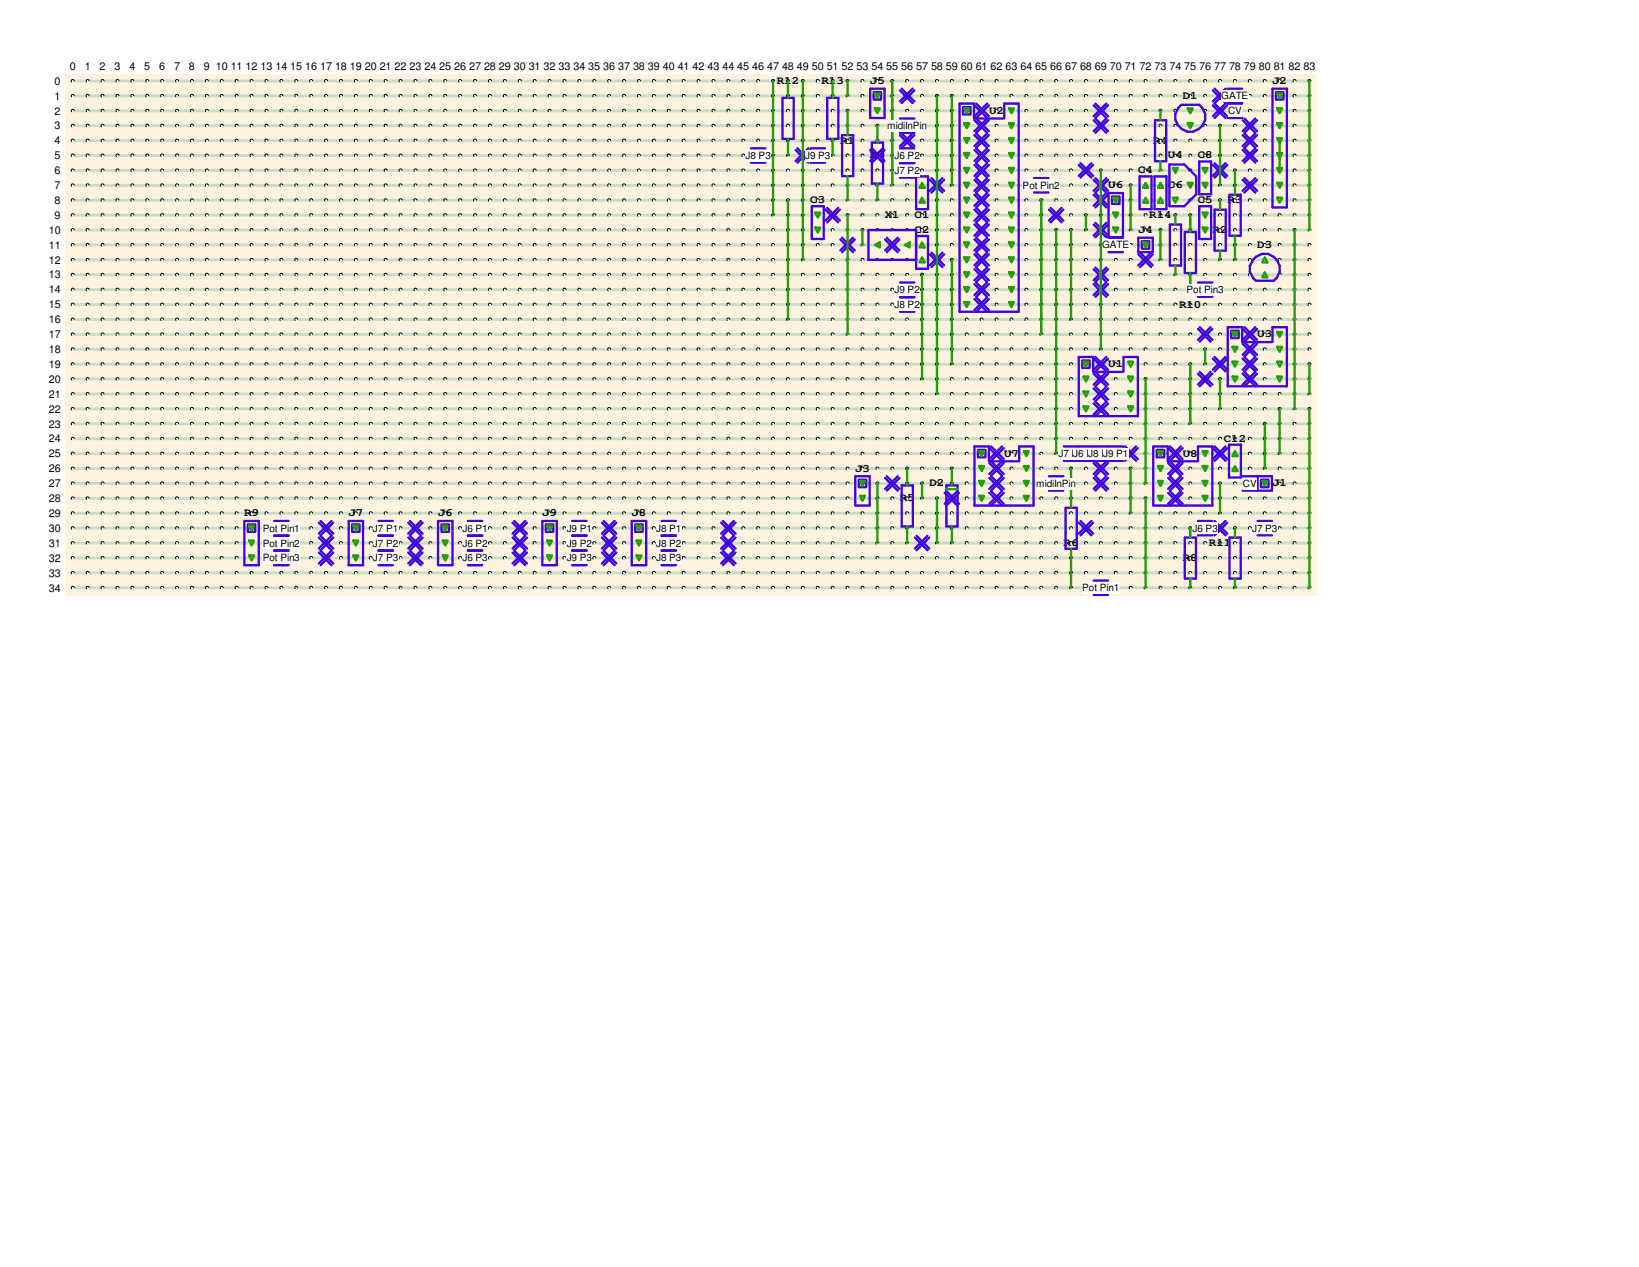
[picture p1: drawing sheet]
<svg xmlns="http://www.w3.org/2000/svg" width="279mm" height="216mm" viewBox="0 0 279 216" stroke-linecap="round" stroke-linejoin="round" font-family="sans-serif">
<defs><g id="words">
<g font-size="1.9">
<text x="132.4" y="14.3">R12</text>
<text x="140" y="14.3">R13</text>
<text x="148.3" y="14.3">J5</text>
<text x="201.6" y="16.8">D1</text>
<text x="216.9" y="14.3">J2</text>
<text x="168.6" y="19.4">U2</text>
<text x="143.2" y="24.5">R1</text>
<text x="148.3" y="27">R7</text>
<text x="194" y="29.5">C4</text>
<text x="196.6" y="24.5">R4</text>
<text x="199.1" y="27">U4</text>
<text x="204.2" y="27">C8</text>
<text x="138.1" y="34.6">C3</text>
<text x="188.9" y="32.1">U6</text>
<text x="199.1" y="32.1">C6</text>
<text x="204.2" y="34.6">C5</text>
<text x="209.3" y="34.6">R3</text>
<text x="150.8" y="37.2">X1</text>
<text x="155.9" y="37.2">C1</text>
<text x="155.9" y="39.7">C2</text>
<text x="194" y="39.7">J4</text>
<text x="195.9" y="37.2">R14</text>
<text x="206.7" y="39.7">R2</text>
<text x="214.3" y="42.2">D3</text>
<text x="201" y="52.4">R10</text>
<text x="214.3" y="57.5">U3</text>
<text x="188.9" y="62.6">U1</text>
<text x="171.2" y="77.8">U7</text>
<text x="201.6" y="77.8">U8</text>
<text x="208.6" y="75.3">C12</text>
<text x="145.8" y="80.3">J3</text>
<text x="158.5" y="82.9">D2</text>
<text x="216.9" y="82.9">J1</text>
<text x="41.6" y="88">R9</text>
<text x="59.4" y="88">J7</text>
<text x="74.6" y="88">J6</text>
<text x="92.4" y="88">J9</text>
<text x="107.7" y="88">J8</text>
<text x="153.4" y="85.4">R5</text>
<text x="181.3" y="93">R6</text>
<text x="201.6" y="95.6">R8</text>
<text x="206.1" y="93">R11</text>
</g>
<g font-size="1.8">
<text x="11.9" y="12">0</text>
<text x="14.4" y="12">1</text>
<text x="17" y="12">2</text>
<text x="19.5" y="12">3</text>
<text x="22.1" y="12">4</text>
<text x="24.6" y="12">5</text>
<text x="27.1" y="12">6</text>
<text x="29.7" y="12">7</text>
<text x="32.2" y="12">8</text>
<text x="34.8" y="12">9</text>
<text x="36.8" y="12">10</text>
<text x="39.3" y="12">11</text>
<text x="41.9" y="12">12</text>
<text x="44.4" y="12">13</text>
<text x="46.9" y="12">14</text>
<text x="49.5" y="12">15</text>
<text x="52" y="12">16</text>
<text x="54.6" y="12">17</text>
<text x="57.1" y="12">18</text>
<text x="59.6" y="12">19</text>
<text x="62.2" y="12">20</text>
<text x="64.7" y="12">21</text>
<text x="67.3" y="12">22</text>
<text x="69.8" y="12">23</text>
<text x="72.3" y="12">24</text>
<text x="74.9" y="12">25</text>
<text x="77.4" y="12">26</text>
<text x="80" y="12">27</text>
<text x="82.5" y="12">28</text>
<text x="85" y="12">29</text>
<text x="87.6" y="12">30</text>
<text x="90.1" y="12">31</text>
<text x="92.7" y="12">32</text>
<text x="95.2" y="12">33</text>
<text x="97.7" y="12">34</text>
<text x="100.3" y="12">35</text>
<text x="102.8" y="12">36</text>
<text x="105.4" y="12">37</text>
<text x="107.9" y="12">38</text>
<text x="110.4" y="12">39</text>
<text x="113" y="12">40</text>
<text x="115.5" y="12">41</text>
<text x="118.1" y="12">42</text>
<text x="120.6" y="12">43</text>
<text x="123.1" y="12">44</text>
<text x="125.7" y="12">45</text>
<text x="128.2" y="12">46</text>
<text x="130.8" y="12">47</text>
<text x="133.3" y="12">48</text>
<text x="135.8" y="12">49</text>
<text x="138.4" y="12">50</text>
<text x="140.9" y="12">51</text>
<text x="143.5" y="12">52</text>
<text x="146" y="12">53</text>
<text x="148.5" y="12">54</text>
<text x="151.1" y="12">55</text>
<text x="153.6" y="12">56</text>
<text x="156.2" y="12">57</text>
<text x="158.7" y="12">58</text>
<text x="161.2" y="12">59</text>
<text x="163.8" y="12">60</text>
<text x="166.3" y="12">61</text>
<text x="168.9" y="12">62</text>
<text x="171.4" y="12">63</text>
<text x="173.9" y="12">64</text>
<text x="176.5" y="12">65</text>
<text x="179" y="12">66</text>
<text x="181.6" y="12">67</text>
<text x="184.1" y="12">68</text>
<text x="186.6" y="12">69</text>
<text x="189.2" y="12">70</text>
<text x="191.7" y="12">71</text>
<text x="194.3" y="12">72</text>
<text x="196.8" y="12">73</text>
<text x="199.3" y="12">74</text>
<text x="201.9" y="12">75</text>
<text x="204.4" y="12">76</text>
<text x="207" y="12">77</text>
<text x="209.5" y="12">78</text>
<text x="212" y="12">79</text>
<text x="214.6" y="12">80</text>
<text x="217.1" y="12">81</text>
<text x="219.7" y="12">82</text>
<text x="222.2" y="12">83</text>
<text x="9.3" y="14.4">0</text>
<text x="9.3" y="17">1</text>
<text x="9.3" y="19.5">2</text>
<text x="9.3" y="22.1">3</text>
<text x="9.3" y="24.6">4</text>
<text x="9.3" y="27.1">5</text>
<text x="9.3" y="29.7">6</text>
<text x="9.3" y="32.2">7</text>
<text x="9.3" y="34.8">8</text>
<text x="8.3" y="39.8">10</text>
<text x="9.3" y="37.3">9</text>
<text x="8.3" y="42.4">11</text>
<text x="8.3" y="44.9">12</text>
<text x="8.3" y="47.5">13</text>
<text x="8.3" y="50">14</text>
<text x="8.3" y="52.5">15</text>
<text x="8.3" y="55.1">16</text>
<text x="8.3" y="57.6">17</text>
<text x="8.3" y="60.2">18</text>
<text x="8.3" y="62.7">19</text>
<text x="8.3" y="65.2">20</text>
<text x="8.3" y="67.8">21</text>
<text x="8.3" y="70.3">22</text>
<text x="8.3" y="72.9">23</text>
<text x="8.3" y="75.4">24</text>
<text x="8.3" y="77.9">25</text>
<text x="8.3" y="80.5">26</text>
<text x="8.3" y="83">27</text>
<text x="8.3" y="85.6">28</text>
<text x="8.3" y="88.1">29</text>
<text x="8.3" y="90.6">30</text>
<text x="8.3" y="93.2">31</text>
<text x="8.3" y="95.7">32</text>
<text x="8.3" y="98.3">33</text>
<text x="8.3" y="100.8">34</text>
</g>
<g font-size="1.7">
<text x="208.2" y="16.9">GATE</text>
<text x="151.3" y="22">midiInPin</text>
<text x="209.3" y="19.5">CV</text>
<text x="127.1" y="27.1">J8 P3</text>
<text x="137.2" y="27.1">J9 P3</text>
<text x="152.5" y="29.6">J7 P2</text>
<text x="152.5" y="27.1">J6 P2</text>
<text x="174.3" y="32.2">Pot Pin2</text>
<text x="187.9" y="42.3">GATE</text>
<text x="152.5" y="52.5">J8 P2</text>
<text x="152.5" y="50">J9 P2</text>
<text x="202.3" y="50">Pot Pin3</text>
<text x="180.4" y="77.9">J7 P1 J8 P1</text>
<text x="183" y="77.9">J6 P1 J9 P1</text>
<text x="176.7" y="83">midiInPin</text>
<text x="211.9" y="83">CV</text>
<text x="44.8" y="90.6">Pot Pin1</text>
<text x="44.8" y="93.1">Pot Pin2</text>
<text x="44.8" y="95.7">Pot Pin3</text>
<text x="63.6" y="95.7">J7 P3</text>
<text x="63.6" y="93.1">J7 P2</text>
<text x="63.6" y="90.6">J7 P1</text>
<text x="78.8" y="95.7">J6 P3</text>
<text x="78.8" y="93.1">J6 P2</text>
<text x="78.8" y="90.6">J6 P1</text>
<text x="96.6" y="90.6">J9 P1</text>
<text x="96.6" y="93.1">J9 P2</text>
<text x="96.6" y="95.7">J9 P3</text>
<text x="111.8" y="90.6">J8 P1</text>
<text x="111.8" y="93.1">J8 P2</text>
<text x="111.8" y="95.7">J8 P3</text>
<text x="203.3" y="90.6">J6 P3</text>
<text x="213.4" y="90.6">J7 P3</text>
<text x="184.5" y="100.8">Pot Pin1</text>
</g>
</g></defs>
<path d="M11.1 12.5h213.4v89h-213.4z" fill="#fff3df"/>
<g fill="none" stroke="#c7ddc6" stroke-width=".5">
<path d="M12.4 13.8h210.8M12.4 16.3h210.8M12.4 18.9h210.8M12.4 21.4h210.8M12.4 24h210.8M12.4 26.5h210.8M12.4 29h210.8M12.4 31.6h210.8M12.4 34.1h210.8M12.4 36.7h210.8M12.4 39.2h210.8M12.4 41.7h210.8"/>
<path d="M12.4 44.3h210.8M12.4 46.8h210.8M12.4 49.4h210.8M12.4 51.9h210.8M12.4 54.4h210.8M12.4 57h210.8M12.4 59.5h210.8M12.4 62.1h210.8M12.4 64.6h210.8M12.4 67.1h210.8M12.4 69.7h210.8M12.4 72.2h210.8"/>
<path d="M12.4 74.8h210.8M12.4 77.3h210.8M12.4 79.8h210.8M12.4 82.4h210.8M12.4 84.9h210.8M12.4 87.5h210.8M12.4 90h210.8M12.4 92.5h210.8M12.4 95.1h210.8M12.4 97.6h210.8M12.4 100.2h210.8"/>
</g>
<circle cx="12.4" cy="13.8" r=".26" fill="#fff"/>
<circle cx="12.4" cy="13.8" r=".26" fill="none" stroke="#fff" stroke-width=".17" stroke-dasharray="1 1 1 1 1 1 1 1"/>
<circle cx="12.4" cy="13.8" r=".26" fill="none" stroke="#000" stroke-width=".17" stroke-dasharray="1 1 1 1 1 1 1 1"/>
<circle cx="14.9" cy="13.8" r=".26" fill="#fff"/>
<circle cx="14.9" cy="13.8" r=".26" fill="none" stroke="#fff" stroke-width=".17" stroke-dasharray="1 1 1 1 1 1 1 1"/>
<circle cx="14.9" cy="13.8" r=".26" fill="none" stroke="#000" stroke-width=".17" stroke-dasharray="1 1 1 1 1 1 1 1"/>
<circle cx="17.5" cy="13.8" r=".26" fill="#fff"/>
<circle cx="17.5" cy="13.8" r=".26" fill="none" stroke="#fff" stroke-width=".17" stroke-dasharray="1 1 1 1 1 1 1 1"/>
<circle cx="17.5" cy="13.8" r=".26" fill="none" stroke="#000" stroke-width=".17" stroke-dasharray="1 1 1 1 1 1 1 1"/>
<circle cx="20" cy="13.8" r=".26" fill="#fff"/>
<circle cx="20" cy="13.8" r=".26" fill="none" stroke="#fff" stroke-width=".17" stroke-dasharray="1 1 1 1 1 1 1 1"/>
<circle cx="20" cy="13.8" r=".26" fill="none" stroke="#000" stroke-width=".17" stroke-dasharray="1 1 1 1 1 1 1 1"/>
<circle cx="22.6" cy="13.8" r=".26" fill="#fff"/>
<circle cx="22.6" cy="13.8" r=".26" fill="none" stroke="#fff" stroke-width=".17" stroke-dasharray="1 1 1 1 1 1 1 1"/>
<circle cx="22.6" cy="13.8" r=".26" fill="none" stroke="#000" stroke-width=".17" stroke-dasharray="1 1 1 1 1 1 1 1"/>
<circle cx="25.1" cy="13.8" r=".26" fill="#fff"/>
<circle cx="25.1" cy="13.8" r=".26" fill="none" stroke="#fff" stroke-width=".17" stroke-dasharray="1 1 1 1 1 1 1 1"/>
<circle cx="25.1" cy="13.8" r=".26" fill="none" stroke="#000" stroke-width=".17" stroke-dasharray="1 1 1 1 1 1 1 1"/>
<circle cx="27.6" cy="13.8" r=".26" fill="#fff"/>
<circle cx="27.6" cy="13.8" r=".26" fill="none" stroke="#fff" stroke-width=".17" stroke-dasharray="1 1 1 1 1 1 1 1"/>
<circle cx="27.6" cy="13.8" r=".26" fill="none" stroke="#000" stroke-width=".17" stroke-dasharray="1 1 1 1 1 1 1 1"/>
<circle cx="30.2" cy="13.8" r=".26" fill="#fff"/>
<circle cx="30.2" cy="13.8" r=".26" fill="none" stroke="#fff" stroke-width=".17" stroke-dasharray="1 1 1 1 1 1 1 1"/>
<circle cx="30.2" cy="13.8" r=".26" fill="none" stroke="#000" stroke-width=".17" stroke-dasharray="1 1 1 1 1 1 1 1"/>
<circle cx="32.7" cy="13.8" r=".26" fill="#fff"/>
<circle cx="32.7" cy="13.8" r=".26" fill="none" stroke="#fff" stroke-width=".17" stroke-dasharray="1 1 1 1 1 1 1 1"/>
<circle cx="32.7" cy="13.8" r=".26" fill="none" stroke="#000" stroke-width=".17" stroke-dasharray="1 1 1 1 1 1 1 1"/>
<circle cx="35.3" cy="13.8" r=".26" fill="#fff"/>
<circle cx="35.3" cy="13.8" r=".26" fill="none" stroke="#fff" stroke-width=".17" stroke-dasharray="1 1 1 1 1 1 1 1"/>
<circle cx="35.3" cy="13.8" r=".26" fill="none" stroke="#000" stroke-width=".17" stroke-dasharray="1 1 1 1 1 1 1 1"/>
<circle cx="37.8" cy="13.8" r=".26" fill="#fff"/>
<circle cx="37.8" cy="13.8" r=".26" fill="none" stroke="#fff" stroke-width=".17" stroke-dasharray="1 1 1 1 1 1 1 1"/>
<circle cx="37.8" cy="13.8" r=".26" fill="none" stroke="#000" stroke-width=".17" stroke-dasharray="1 1 1 1 1 1 1 1"/>
<circle cx="40.3" cy="13.8" r=".26" fill="#fff"/>
<circle cx="40.3" cy="13.8" r=".26" fill="none" stroke="#fff" stroke-width=".17" stroke-dasharray="1 1 1 1 1 1 1 1"/>
<circle cx="40.3" cy="13.8" r=".26" fill="none" stroke="#000" stroke-width=".17" stroke-dasharray="1 1 1 1 1 1 1 1"/>
<circle cx="42.9" cy="13.8" r=".26" fill="#fff"/>
<circle cx="42.9" cy="13.8" r=".26" fill="none" stroke="#fff" stroke-width=".17" stroke-dasharray="1 1 1 1 1 1 1 1"/>
<circle cx="42.9" cy="13.8" r=".26" fill="none" stroke="#000" stroke-width=".17" stroke-dasharray="1 1 1 1 1 1 1 1"/>
<circle cx="45.4" cy="13.8" r=".26" fill="#fff"/>
<circle cx="45.4" cy="13.8" r=".26" fill="none" stroke="#fff" stroke-width=".17" stroke-dasharray="1 1 1 1 1 1 1 1"/>
<circle cx="45.4" cy="13.8" r=".26" fill="none" stroke="#000" stroke-width=".17" stroke-dasharray="1 1 1 1 1 1 1 1"/>
<circle cx="48" cy="13.8" r=".26" fill="#fff"/>
<circle cx="48" cy="13.8" r=".26" fill="none" stroke="#fff" stroke-width=".17" stroke-dasharray="1 1 1 1 1 1 1 1"/>
<circle cx="48" cy="13.8" r=".26" fill="none" stroke="#000" stroke-width=".17" stroke-dasharray="1 1 1 1 1 1 1 1"/>
<circle cx="50.5" cy="13.8" r=".26" fill="#fff"/>
<circle cx="50.5" cy="13.8" r=".26" fill="none" stroke="#fff" stroke-width=".17" stroke-dasharray="1 1 1 1 1 1 1 1"/>
<circle cx="50.5" cy="13.8" r=".26" fill="none" stroke="#000" stroke-width=".17" stroke-dasharray="1 1 1 1 1 1 1 1"/>
<circle cx="53" cy="13.8" r=".26" fill="#fff"/>
<circle cx="53" cy="13.8" r=".26" fill="none" stroke="#fff" stroke-width=".17" stroke-dasharray="1 1 1 1 1 1 1 1"/>
<circle cx="53" cy="13.8" r=".26" fill="none" stroke="#000" stroke-width=".17" stroke-dasharray="1 1 1 1 1 1 1 1"/>
<circle cx="55.6" cy="13.8" r=".26" fill="#fff"/>
<circle cx="55.6" cy="13.8" r=".26" fill="none" stroke="#fff" stroke-width=".17" stroke-dasharray="1 1 1 1 1 1 1 1"/>
<circle cx="55.6" cy="13.8" r=".26" fill="none" stroke="#000" stroke-width=".17" stroke-dasharray="1 1 1 1 1 1 1 1"/>
<circle cx="58.1" cy="13.8" r=".26" fill="#fff"/>
<circle cx="58.1" cy="13.8" r=".26" fill="none" stroke="#fff" stroke-width=".17" stroke-dasharray="1 1 1 1 1 1 1 1"/>
<circle cx="58.1" cy="13.8" r=".26" fill="none" stroke="#000" stroke-width=".17" stroke-dasharray="1 1 1 1 1 1 1 1"/>
<circle cx="60.7" cy="13.8" r=".26" fill="#fff"/>
<circle cx="60.7" cy="13.8" r=".26" fill="none" stroke="#fff" stroke-width=".17" stroke-dasharray="1 1 1 1 1 1 1 1"/>
<circle cx="60.7" cy="13.8" r=".26" fill="none" stroke="#000" stroke-width=".17" stroke-dasharray="1 1 1 1 1 1 1 1"/>
<circle cx="63.2" cy="13.8" r=".26" fill="#fff"/>
<circle cx="63.2" cy="13.8" r=".26" fill="none" stroke="#fff" stroke-width=".17" stroke-dasharray="1 1 1 1 1 1 1 1"/>
<circle cx="63.2" cy="13.8" r=".26" fill="none" stroke="#000" stroke-width=".17" stroke-dasharray="1 1 1 1 1 1 1 1"/>
<circle cx="65.7" cy="13.8" r=".26" fill="#fff"/>
<circle cx="65.7" cy="13.8" r=".26" fill="none" stroke="#fff" stroke-width=".17" stroke-dasharray="1 1 1 1 1 1 1 1"/>
<circle cx="65.7" cy="13.8" r=".26" fill="none" stroke="#000" stroke-width=".17" stroke-dasharray="1 1 1 1 1 1 1 1"/>
<circle cx="68.3" cy="13.8" r=".26" fill="#fff"/>
<circle cx="68.3" cy="13.8" r=".26" fill="none" stroke="#fff" stroke-width=".17" stroke-dasharray="1 1 1 1 1 1 1 1"/>
<circle cx="68.3" cy="13.8" r=".26" fill="none" stroke="#000" stroke-width=".17" stroke-dasharray="1 1 1 1 1 1 1 1"/>
<circle cx="70.8" cy="13.8" r=".26" fill="#fff"/>
<circle cx="70.8" cy="13.8" r=".26" fill="none" stroke="#fff" stroke-width=".17" stroke-dasharray="1 1 1 1 1 1 1 1"/>
<circle cx="70.8" cy="13.8" r=".26" fill="none" stroke="#000" stroke-width=".17" stroke-dasharray="1 1 1 1 1 1 1 1"/>
<circle cx="73.4" cy="13.8" r=".26" fill="#fff"/>
<circle cx="73.4" cy="13.8" r=".26" fill="none" stroke="#fff" stroke-width=".17" stroke-dasharray="1 1 1 1 1 1 1 1"/>
<circle cx="73.4" cy="13.8" r=".26" fill="none" stroke="#000" stroke-width=".17" stroke-dasharray="1 1 1 1 1 1 1 1"/>
<circle cx="75.9" cy="13.8" r=".26" fill="#fff"/>
<circle cx="75.9" cy="13.8" r=".26" fill="none" stroke="#fff" stroke-width=".17" stroke-dasharray="1 1 1 1 1 1 1 1"/>
<circle cx="75.9" cy="13.8" r=".26" fill="none" stroke="#000" stroke-width=".17" stroke-dasharray="1 1 1 1 1 1 1 1"/>
<circle cx="78.4" cy="13.8" r=".26" fill="#fff"/>
<circle cx="78.4" cy="13.8" r=".26" fill="none" stroke="#fff" stroke-width=".17" stroke-dasharray="1 1 1 1 1 1 1 1"/>
<circle cx="78.4" cy="13.8" r=".26" fill="none" stroke="#000" stroke-width=".17" stroke-dasharray="1 1 1 1 1 1 1 1"/>
<circle cx="81" cy="13.8" r=".26" fill="#fff"/>
<circle cx="81" cy="13.8" r=".26" fill="none" stroke="#fff" stroke-width=".17" stroke-dasharray="1 1 1 1 1 1 1 1"/>
<circle cx="81" cy="13.8" r=".26" fill="none" stroke="#000" stroke-width=".17" stroke-dasharray="1 1 1 1 1 1 1 1"/>
<circle cx="83.5" cy="13.8" r=".26" fill="#fff"/>
<circle cx="83.5" cy="13.8" r=".26" fill="none" stroke="#fff" stroke-width=".17" stroke-dasharray="1 1 1 1 1 1 1 1"/>
<circle cx="83.5" cy="13.8" r=".26" fill="none" stroke="#000" stroke-width=".17" stroke-dasharray="1 1 1 1 1 1 1 1"/>
<circle cx="86.1" cy="13.8" r=".26" fill="#fff"/>
<circle cx="86.1" cy="13.8" r=".26" fill="none" stroke="#fff" stroke-width=".17" stroke-dasharray="1 1 1 1 1 1 1 1"/>
<circle cx="86.1" cy="13.8" r=".26" fill="none" stroke="#000" stroke-width=".17" stroke-dasharray="1 1 1 1 1 1 1 1"/>
<circle cx="88.6" cy="13.8" r=".26" fill="#fff"/>
<circle cx="88.6" cy="13.8" r=".26" fill="none" stroke="#fff" stroke-width=".17" stroke-dasharray="1 1 1 1 1 1 1 1"/>
<circle cx="88.6" cy="13.8" r=".26" fill="none" stroke="#000" stroke-width=".17" stroke-dasharray="1 1 1 1 1 1 1 1"/>
<circle cx="91.1" cy="13.8" r=".26" fill="#fff"/>
<circle cx="91.1" cy="13.8" r=".26" fill="none" stroke="#fff" stroke-width=".17" stroke-dasharray="1 1 1 1 1 1 1 1"/>
<circle cx="91.1" cy="13.8" r=".26" fill="none" stroke="#000" stroke-width=".17" stroke-dasharray="1 1 1 1 1 1 1 1"/>
<circle cx="93.7" cy="13.8" r=".26" fill="#fff"/>
<circle cx="93.7" cy="13.8" r=".26" fill="none" stroke="#fff" stroke-width=".17" stroke-dasharray="1 1 1 1 1 1 1 1"/>
<circle cx="93.7" cy="13.8" r=".26" fill="none" stroke="#000" stroke-width=".17" stroke-dasharray="1 1 1 1 1 1 1 1"/>
<circle cx="96.2" cy="13.8" r=".26" fill="#fff"/>
<circle cx="96.2" cy="13.8" r=".26" fill="none" stroke="#fff" stroke-width=".17" stroke-dasharray="1 1 1 1 1 1 1 1"/>
<circle cx="96.2" cy="13.8" r=".26" fill="none" stroke="#000" stroke-width=".17" stroke-dasharray="1 1 1 1 1 1 1 1"/>
<circle cx="98.8" cy="13.8" r=".26" fill="#fff"/>
<circle cx="98.8" cy="13.8" r=".26" fill="none" stroke="#fff" stroke-width=".17" stroke-dasharray="1 1 1 1 1 1 1 1"/>
<circle cx="98.8" cy="13.8" r=".26" fill="none" stroke="#000" stroke-width=".17" stroke-dasharray="1 1 1 1 1 1 1 1"/>
<circle cx="101.3" cy="13.8" r=".26" fill="#fff"/>
<circle cx="101.3" cy="13.8" r=".26" fill="none" stroke="#fff" stroke-width=".17" stroke-dasharray="1 1 1 1 1 1 1 1"/>
<circle cx="101.3" cy="13.8" r=".26" fill="none" stroke="#000" stroke-width=".17" stroke-dasharray="1 1 1 1 1 1 1 1"/>
<circle cx="103.8" cy="13.8" r=".26" fill="#fff"/>
<circle cx="103.8" cy="13.8" r=".26" fill="none" stroke="#fff" stroke-width=".17" stroke-dasharray="1 1 1 1 1 1 1 1"/>
<circle cx="103.8" cy="13.8" r=".26" fill="none" stroke="#000" stroke-width=".17" stroke-dasharray="1 1 1 1 1 1 1 1"/>
<circle cx="106.4" cy="13.8" r=".26" fill="#fff"/>
<circle cx="106.4" cy="13.8" r=".26" fill="none" stroke="#fff" stroke-width=".17" stroke-dasharray="1 1 1 1 1 1 1 1"/>
<circle cx="106.4" cy="13.8" r=".26" fill="none" stroke="#000" stroke-width=".17" stroke-dasharray="1 1 1 1 1 1 1 1"/>
<circle cx="108.9" cy="13.8" r=".26" fill="#fff"/>
<circle cx="108.9" cy="13.8" r=".26" fill="none" stroke="#fff" stroke-width=".17" stroke-dasharray="1 1 1 1 1 1 1 1"/>
<circle cx="108.9" cy="13.8" r=".26" fill="none" stroke="#000" stroke-width=".17" stroke-dasharray="1 1 1 1 1 1 1 1"/>
<circle cx="111.5" cy="13.8" r=".26" fill="#fff"/>
<circle cx="111.5" cy="13.8" r=".26" fill="none" stroke="#fff" stroke-width=".17" stroke-dasharray="1 1 1 1 1 1 1 1"/>
<circle cx="111.5" cy="13.8" r=".26" fill="none" stroke="#000" stroke-width=".17" stroke-dasharray="1 1 1 1 1 1 1 1"/>
<circle cx="114" cy="13.8" r=".26" fill="#fff"/>
<circle cx="114" cy="13.8" r=".26" fill="none" stroke="#fff" stroke-width=".17" stroke-dasharray="1 1 1 1 1 1 1 1"/>
<circle cx="114" cy="13.8" r=".26" fill="none" stroke="#000" stroke-width=".17" stroke-dasharray="1 1 1 1 1 1 1 1"/>
<circle cx="116.5" cy="13.8" r=".26" fill="#fff"/>
<circle cx="116.5" cy="13.8" r=".26" fill="none" stroke="#fff" stroke-width=".17" stroke-dasharray="1 1 1 1 1 1 1 1"/>
<circle cx="116.5" cy="13.8" r=".26" fill="none" stroke="#000" stroke-width=".17" stroke-dasharray="1 1 1 1 1 1 1 1"/>
<circle cx="119.1" cy="13.8" r=".26" fill="#fff"/>
<circle cx="119.1" cy="13.8" r=".26" fill="none" stroke="#fff" stroke-width=".17" stroke-dasharray="1 1 1 1 1 1 1 1"/>
<circle cx="119.1" cy="13.8" r=".26" fill="none" stroke="#000" stroke-width=".17" stroke-dasharray="1 1 1 1 1 1 1 1"/>
<circle cx="121.6" cy="13.8" r=".26" fill="#fff"/>
<circle cx="121.6" cy="13.8" r=".26" fill="none" stroke="#fff" stroke-width=".17" stroke-dasharray="1 1 1 1 1 1 1 1"/>
<circle cx="121.6" cy="13.8" r=".26" fill="none" stroke="#000" stroke-width=".17" stroke-dasharray="1 1 1 1 1 1 1 1"/>
<circle cx="124.2" cy="13.8" r=".26" fill="#fff"/>
<circle cx="124.2" cy="13.8" r=".26" fill="none" stroke="#fff" stroke-width=".17" stroke-dasharray="1 1 1 1 1 1 1 1"/>
<circle cx="124.2" cy="13.8" r=".26" fill="none" stroke="#000" stroke-width=".17" stroke-dasharray="1 1 1 1 1 1 1 1"/>
<circle cx="126.7" cy="13.8" r=".26" fill="#fff"/>
<circle cx="126.7" cy="13.8" r=".26" fill="none" stroke="#fff" stroke-width=".17" stroke-dasharray="1 1 1 1 1 1 1 1"/>
<circle cx="126.7" cy="13.8" r=".26" fill="none" stroke="#000" stroke-width=".17" stroke-dasharray="1 1 1 1 1 1 1 1"/>
<circle cx="129.2" cy="13.8" r=".26" fill="#fff"/>
<circle cx="129.2" cy="13.8" r=".26" fill="none" stroke="#fff" stroke-width=".17" stroke-dasharray="1 1 1 1 1 1 1 1"/>
<circle cx="129.2" cy="13.8" r=".26" fill="none" stroke="#000" stroke-width=".17" stroke-dasharray="1 1 1 1 1 1 1 1"/>
<circle cx="131.8" cy="13.8" r=".26" fill="#fff"/>
<circle cx="131.8" cy="13.8" r=".26" fill="none" stroke="#fff" stroke-width=".17" stroke-dasharray="1 1 1 1 1 1 1 1"/>
<circle cx="131.8" cy="13.8" r=".26" fill="none" stroke="#000" stroke-width=".17" stroke-dasharray="1 1 1 1 1 1 1 1"/>
<circle cx="134.3" cy="13.8" r=".26" fill="#fff"/>
<circle cx="134.3" cy="13.8" r=".26" fill="none" stroke="#fff" stroke-width=".17" stroke-dasharray="1 1 1 1 1 1 1 1"/>
<circle cx="134.3" cy="13.8" r=".26" fill="none" stroke="#000" stroke-width=".17" stroke-dasharray="1 1 1 1 1 1 1 1"/>
<circle cx="136.9" cy="13.8" r=".26" fill="#fff"/>
<circle cx="136.9" cy="13.8" r=".26" fill="none" stroke="#fff" stroke-width=".17" stroke-dasharray="1 1 1 1 1 1 1 1"/>
<circle cx="136.9" cy="13.8" r=".26" fill="none" stroke="#000" stroke-width=".17" stroke-dasharray="1 1 1 1 1 1 1 1"/>
<circle cx="139.4" cy="13.8" r=".26" fill="#fff"/>
<circle cx="139.4" cy="13.8" r=".26" fill="none" stroke="#fff" stroke-width=".17" stroke-dasharray="1 1 1 1 1 1 1 1"/>
<circle cx="139.4" cy="13.8" r=".26" fill="none" stroke="#000" stroke-width=".17" stroke-dasharray="1 1 1 1 1 1 1 1"/>
<circle cx="141.9" cy="13.8" r=".26" fill="#fff"/>
<circle cx="141.9" cy="13.8" r=".26" fill="none" stroke="#fff" stroke-width=".17" stroke-dasharray="1 1 1 1 1 1 1 1"/>
<circle cx="141.9" cy="13.8" r=".26" fill="none" stroke="#000" stroke-width=".17" stroke-dasharray="1 1 1 1 1 1 1 1"/>
<circle cx="144.5" cy="13.8" r=".26" fill="#fff"/>
<circle cx="144.5" cy="13.8" r=".26" fill="none" stroke="#fff" stroke-width=".17" stroke-dasharray="1 1 1 1 1 1 1 1"/>
<circle cx="144.5" cy="13.8" r=".26" fill="none" stroke="#000" stroke-width=".17" stroke-dasharray="1 1 1 1 1 1 1 1"/>
<circle cx="147" cy="13.8" r=".26" fill="#fff"/>
<circle cx="147" cy="13.8" r=".26" fill="none" stroke="#fff" stroke-width=".17" stroke-dasharray="1 1 1 1 1 1 1 1"/>
<circle cx="147" cy="13.8" r=".26" fill="none" stroke="#000" stroke-width=".17" stroke-dasharray="1 1 1 1 1 1 1 1"/>
<circle cx="149.6" cy="13.8" r=".26" fill="#fff"/>
<circle cx="149.6" cy="13.8" r=".26" fill="none" stroke="#fff" stroke-width=".17" stroke-dasharray="1 1 1 1 1 1 1 1"/>
<circle cx="149.6" cy="13.8" r=".26" fill="none" stroke="#000" stroke-width=".17" stroke-dasharray="1 1 1 1 1 1 1 1"/>
<circle cx="152.1" cy="13.8" r=".26" fill="#fff"/>
<circle cx="152.1" cy="13.8" r=".26" fill="none" stroke="#fff" stroke-width=".17" stroke-dasharray="1 1 1 1 1 1 1 1"/>
<circle cx="152.1" cy="13.8" r=".26" fill="none" stroke="#000" stroke-width=".17" stroke-dasharray="1 1 1 1 1 1 1 1"/>
<circle cx="154.6" cy="13.8" r=".26" fill="#fff"/>
<circle cx="154.6" cy="13.8" r=".26" fill="none" stroke="#fff" stroke-width=".17" stroke-dasharray="1 1 1 1 1 1 1 1"/>
<circle cx="154.6" cy="13.8" r=".26" fill="none" stroke="#000" stroke-width=".17" stroke-dasharray="1 1 1 1 1 1 1 1"/>
<circle cx="157.2" cy="13.8" r=".26" fill="#fff"/>
<circle cx="157.2" cy="13.8" r=".26" fill="none" stroke="#fff" stroke-width=".17" stroke-dasharray="1 1 1 1 1 1 1 1"/>
<circle cx="157.2" cy="13.8" r=".26" fill="none" stroke="#000" stroke-width=".17" stroke-dasharray="1 1 1 1 1 1 1 1"/>
<circle cx="159.7" cy="13.8" r=".26" fill="#fff"/>
<circle cx="159.7" cy="13.8" r=".26" fill="none" stroke="#fff" stroke-width=".17" stroke-dasharray="1 1 1 1 1 1 1 1"/>
<circle cx="159.7" cy="13.8" r=".26" fill="none" stroke="#000" stroke-width=".17" stroke-dasharray="1 1 1 1 1 1 1 1"/>
<circle cx="162.3" cy="13.8" r=".26" fill="#fff"/>
<circle cx="162.3" cy="13.8" r=".26" fill="none" stroke="#fff" stroke-width=".17" stroke-dasharray="1 1 1 1 1 1 1 1"/>
<circle cx="162.3" cy="13.8" r=".26" fill="none" stroke="#000" stroke-width=".17" stroke-dasharray="1 1 1 1 1 1 1 1"/>
<circle cx="164.8" cy="13.8" r=".26" fill="#fff"/>
<circle cx="164.8" cy="13.8" r=".26" fill="none" stroke="#fff" stroke-width=".17" stroke-dasharray="1 1 1 1 1 1 1 1"/>
<circle cx="164.8" cy="13.8" r=".26" fill="none" stroke="#000" stroke-width=".17" stroke-dasharray="1 1 1 1 1 1 1 1"/>
<circle cx="167.3" cy="13.8" r=".26" fill="#fff"/>
<circle cx="167.3" cy="13.8" r=".26" fill="none" stroke="#fff" stroke-width=".17" stroke-dasharray="1 1 1 1 1 1 1 1"/>
<circle cx="167.3" cy="13.8" r=".26" fill="none" stroke="#000" stroke-width=".17" stroke-dasharray="1 1 1 1 1 1 1 1"/>
<circle cx="169.9" cy="13.8" r=".26" fill="#fff"/>
<circle cx="169.9" cy="13.8" r=".26" fill="none" stroke="#fff" stroke-width=".17" stroke-dasharray="1 1 1 1 1 1 1 1"/>
<circle cx="169.9" cy="13.8" r=".26" fill="none" stroke="#000" stroke-width=".17" stroke-dasharray="1 1 1 1 1 1 1 1"/>
<circle cx="172.4" cy="13.8" r=".26" fill="#fff"/>
<circle cx="172.4" cy="13.8" r=".26" fill="none" stroke="#fff" stroke-width=".17" stroke-dasharray="1 1 1 1 1 1 1 1"/>
<circle cx="172.4" cy="13.8" r=".26" fill="none" stroke="#000" stroke-width=".17" stroke-dasharray="1 1 1 1 1 1 1 1"/>
<circle cx="175" cy="13.8" r=".26" fill="#fff"/>
<circle cx="175" cy="13.8" r=".26" fill="none" stroke="#fff" stroke-width=".17" stroke-dasharray="1 1 1 1 1 1 1 1"/>
<circle cx="175" cy="13.8" r=".26" fill="none" stroke="#000" stroke-width=".17" stroke-dasharray="1 1 1 1 1 1 1 1"/>
<circle cx="177.5" cy="13.8" r=".26" fill="#fff"/>
<circle cx="177.5" cy="13.8" r=".26" fill="none" stroke="#fff" stroke-width=".17" stroke-dasharray="1 1 1 1 1 1 1 1"/>
<circle cx="177.5" cy="13.8" r=".26" fill="none" stroke="#000" stroke-width=".17" stroke-dasharray="1 1 1 1 1 1 1 1"/>
<circle cx="180" cy="13.8" r=".26" fill="#fff"/>
<circle cx="180" cy="13.8" r=".26" fill="none" stroke="#fff" stroke-width=".17" stroke-dasharray="1 1 1 1 1 1 1 1"/>
<circle cx="180" cy="13.8" r=".26" fill="none" stroke="#000" stroke-width=".17" stroke-dasharray="1 1 1 1 1 1 1 1"/>
<circle cx="182.6" cy="13.8" r=".26" fill="#fff"/>
<circle cx="182.6" cy="13.8" r=".26" fill="none" stroke="#fff" stroke-width=".17" stroke-dasharray="1 1 1 1 1 1 1 1"/>
<circle cx="182.6" cy="13.8" r=".26" fill="none" stroke="#000" stroke-width=".17" stroke-dasharray="1 1 1 1 1 1 1 1"/>
<circle cx="185.1" cy="13.8" r=".26" fill="#fff"/>
<circle cx="185.1" cy="13.8" r=".26" fill="none" stroke="#fff" stroke-width=".17" stroke-dasharray="1 1 1 1 1 1 1 1"/>
<circle cx="185.1" cy="13.8" r=".26" fill="none" stroke="#000" stroke-width=".17" stroke-dasharray="1 1 1 1 1 1 1 1"/>
<circle cx="187.7" cy="13.8" r=".26" fill="#fff"/>
<circle cx="187.7" cy="13.8" r=".26" fill="none" stroke="#fff" stroke-width=".17" stroke-dasharray="1 1 1 1 1 1 1 1"/>
<circle cx="187.7" cy="13.8" r=".26" fill="none" stroke="#000" stroke-width=".17" stroke-dasharray="1 1 1 1 1 1 1 1"/>
<circle cx="190.2" cy="13.8" r=".26" fill="#fff"/>
<circle cx="190.2" cy="13.8" r=".26" fill="none" stroke="#fff" stroke-width=".17" stroke-dasharray="1 1 1 1 1 1 1 1"/>
<circle cx="190.2" cy="13.8" r=".26" fill="none" stroke="#000" stroke-width=".17" stroke-dasharray="1 1 1 1 1 1 1 1"/>
<circle cx="192.7" cy="13.8" r=".26" fill="#fff"/>
<circle cx="192.7" cy="13.8" r=".26" fill="none" stroke="#fff" stroke-width=".17" stroke-dasharray="1 1 1 1 1 1 1 1"/>
<circle cx="192.7" cy="13.8" r=".26" fill="none" stroke="#000" stroke-width=".17" stroke-dasharray="1 1 1 1 1 1 1 1"/>
<circle cx="195.3" cy="13.8" r=".26" fill="#fff"/>
<circle cx="195.3" cy="13.8" r=".26" fill="none" stroke="#fff" stroke-width=".17" stroke-dasharray="1 1 1 1 1 1 1 1"/>
<circle cx="195.3" cy="13.8" r=".26" fill="none" stroke="#000" stroke-width=".17" stroke-dasharray="1 1 1 1 1 1 1 1"/>
<circle cx="197.8" cy="13.8" r=".26" fill="#fff"/>
<circle cx="197.8" cy="13.8" r=".26" fill="none" stroke="#fff" stroke-width=".17" stroke-dasharray="1 1 1 1 1 1 1 1"/>
<circle cx="197.8" cy="13.8" r=".26" fill="none" stroke="#000" stroke-width=".17" stroke-dasharray="1 1 1 1 1 1 1 1"/>
<circle cx="200.4" cy="13.8" r=".26" fill="#fff"/>
<circle cx="200.4" cy="13.8" r=".26" fill="none" stroke="#fff" stroke-width=".17" stroke-dasharray="1 1 1 1 1 1 1 1"/>
<circle cx="200.4" cy="13.8" r=".26" fill="none" stroke="#000" stroke-width=".17" stroke-dasharray="1 1 1 1 1 1 1 1"/>
<circle cx="202.9" cy="13.8" r=".26" fill="#fff"/>
<circle cx="202.9" cy="13.8" r=".26" fill="none" stroke="#fff" stroke-width=".17" stroke-dasharray="1 1 1 1 1 1 1 1"/>
<circle cx="202.9" cy="13.8" r=".26" fill="none" stroke="#000" stroke-width=".17" stroke-dasharray="1 1 1 1 1 1 1 1"/>
<circle cx="205.4" cy="13.8" r=".26" fill="#fff"/>
<circle cx="205.4" cy="13.8" r=".26" fill="none" stroke="#fff" stroke-width=".17" stroke-dasharray="1 1 1 1 1 1 1 1"/>
<circle cx="205.4" cy="13.8" r=".26" fill="none" stroke="#000" stroke-width=".17" stroke-dasharray="1 1 1 1 1 1 1 1"/>
<circle cx="208" cy="13.8" r=".26" fill="#fff"/>
<circle cx="208" cy="13.8" r=".26" fill="none" stroke="#fff" stroke-width=".17" stroke-dasharray="1 1 1 1 1 1 1 1"/>
<circle cx="208" cy="13.8" r=".26" fill="none" stroke="#000" stroke-width=".17" stroke-dasharray="1 1 1 1 1 1 1 1"/>
<circle cx="210.5" cy="13.8" r=".26" fill="#fff"/>
<circle cx="210.5" cy="13.8" r=".26" fill="none" stroke="#fff" stroke-width=".17" stroke-dasharray="1 1 1 1 1 1 1 1"/>
<circle cx="210.5" cy="13.8" r=".26" fill="none" stroke="#000" stroke-width=".17" stroke-dasharray="1 1 1 1 1 1 1 1"/>
<circle cx="213.1" cy="13.8" r=".26" fill="#fff"/>
<circle cx="213.1" cy="13.8" r=".26" fill="none" stroke="#fff" stroke-width=".17" stroke-dasharray="1 1 1 1 1 1 1 1"/>
<circle cx="213.1" cy="13.8" r=".26" fill="none" stroke="#000" stroke-width=".17" stroke-dasharray="1 1 1 1 1 1 1 1"/>
<circle cx="215.6" cy="13.8" r=".26" fill="#fff"/>
<circle cx="215.6" cy="13.8" r=".26" fill="none" stroke="#fff" stroke-width=".17" stroke-dasharray="1 1 1 1 1 1 1 1"/>
<circle cx="215.6" cy="13.8" r=".26" fill="none" stroke="#000" stroke-width=".17" stroke-dasharray="1 1 1 1 1 1 1 1"/>
<circle cx="218.1" cy="13.8" r=".26" fill="#fff"/>
<circle cx="218.1" cy="13.8" r=".26" fill="none" stroke="#fff" stroke-width=".17" stroke-dasharray="1 1 1 1 1 1 1 1"/>
<circle cx="218.1" cy="13.8" r=".26" fill="none" stroke="#000" stroke-width=".17" stroke-dasharray="1 1 1 1 1 1 1 1"/>
<circle cx="220.7" cy="13.8" r=".26" fill="#fff"/>
<circle cx="220.7" cy="13.8" r=".26" fill="none" stroke="#fff" stroke-width=".17" stroke-dasharray="1 1 1 1 1 1 1 1"/>
<circle cx="220.7" cy="13.8" r=".26" fill="none" stroke="#000" stroke-width=".17" stroke-dasharray="1 1 1 1 1 1 1 1"/>
<circle cx="223.2" cy="13.8" r=".26" fill="#fff"/>
<circle cx="223.2" cy="13.8" r=".26" fill="none" stroke="#fff" stroke-width=".17" stroke-dasharray="1 1 1 1 1 1 1 1"/>
<circle cx="223.2" cy="13.8" r=".26" fill="none" stroke="#000" stroke-width=".17" stroke-dasharray="1 1 1 1 1 1 1 1"/>
<circle cx="12.4" cy="16.3" r=".26" fill="#fff"/>
<circle cx="12.4" cy="16.3" r=".26" fill="none" stroke="#fff" stroke-width=".17" stroke-dasharray="1 1 1 1 1 1 1 1"/>
<circle cx="12.4" cy="16.3" r=".26" fill="none" stroke="#000" stroke-width=".17" stroke-dasharray="1 1 1 1 1 1 1 1"/>
<circle cx="14.9" cy="16.3" r=".26" fill="#fff"/>
<circle cx="14.9" cy="16.3" r=".26" fill="none" stroke="#fff" stroke-width=".17" stroke-dasharray="1 1 1 1 1 1 1 1"/>
<circle cx="14.9" cy="16.3" r=".26" fill="none" stroke="#000" stroke-width=".17" stroke-dasharray="1 1 1 1 1 1 1 1"/>
<circle cx="17.5" cy="16.3" r=".26" fill="#fff"/>
<circle cx="17.5" cy="16.3" r=".26" fill="none" stroke="#fff" stroke-width=".17" stroke-dasharray="1 1 1 1 1 1 1 1"/>
<circle cx="17.5" cy="16.3" r=".26" fill="none" stroke="#000" stroke-width=".17" stroke-dasharray="1 1 1 1 1 1 1 1"/>
<circle cx="20" cy="16.3" r=".26" fill="#fff"/>
<circle cx="20" cy="16.3" r=".26" fill="none" stroke="#fff" stroke-width=".17" stroke-dasharray="1 1 1 1 1 1 1 1"/>
<circle cx="20" cy="16.3" r=".26" fill="none" stroke="#000" stroke-width=".17" stroke-dasharray="1 1 1 1 1 1 1 1"/>
<circle cx="22.6" cy="16.3" r=".26" fill="#fff"/>
<circle cx="22.6" cy="16.3" r=".26" fill="none" stroke="#fff" stroke-width=".17" stroke-dasharray="1 1 1 1 1 1 1 1"/>
<circle cx="22.6" cy="16.3" r=".26" fill="none" stroke="#000" stroke-width=".17" stroke-dasharray="1 1 1 1 1 1 1 1"/>
<circle cx="25.1" cy="16.3" r=".26" fill="#fff"/>
<circle cx="25.1" cy="16.3" r=".26" fill="none" stroke="#fff" stroke-width=".17" stroke-dasharray="1 1 1 1 1 1 1 1"/>
<circle cx="25.1" cy="16.3" r=".26" fill="none" stroke="#000" stroke-width=".17" stroke-dasharray="1 1 1 1 1 1 1 1"/>
<circle cx="27.6" cy="16.3" r=".26" fill="#fff"/>
<circle cx="27.6" cy="16.3" r=".26" fill="none" stroke="#fff" stroke-width=".17" stroke-dasharray="1 1 1 1 1 1 1 1"/>
<circle cx="27.6" cy="16.3" r=".26" fill="none" stroke="#000" stroke-width=".17" stroke-dasharray="1 1 1 1 1 1 1 1"/>
<circle cx="30.2" cy="16.3" r=".26" fill="#fff"/>
<circle cx="30.2" cy="16.3" r=".26" fill="none" stroke="#fff" stroke-width=".17" stroke-dasharray="1 1 1 1 1 1 1 1"/>
<circle cx="30.2" cy="16.3" r=".26" fill="none" stroke="#000" stroke-width=".17" stroke-dasharray="1 1 1 1 1 1 1 1"/>
<circle cx="32.7" cy="16.3" r=".26" fill="#fff"/>
<circle cx="32.7" cy="16.3" r=".26" fill="none" stroke="#fff" stroke-width=".17" stroke-dasharray="1 1 1 1 1 1 1 1"/>
<circle cx="32.7" cy="16.3" r=".26" fill="none" stroke="#000" stroke-width=".17" stroke-dasharray="1 1 1 1 1 1 1 1"/>
<circle cx="35.3" cy="16.3" r=".26" fill="#fff"/>
<circle cx="35.3" cy="16.3" r=".26" fill="none" stroke="#fff" stroke-width=".17" stroke-dasharray="1 1 1 1 1 1 1 1"/>
<circle cx="35.3" cy="16.3" r=".26" fill="none" stroke="#000" stroke-width=".17" stroke-dasharray="1 1 1 1 1 1 1 1"/>
<circle cx="37.8" cy="16.3" r=".26" fill="#fff"/>
<circle cx="37.8" cy="16.3" r=".26" fill="none" stroke="#fff" stroke-width=".17" stroke-dasharray="1 1 1 1 1 1 1 1"/>
<circle cx="37.8" cy="16.3" r=".26" fill="none" stroke="#000" stroke-width=".17" stroke-dasharray="1 1 1 1 1 1 1 1"/>
<circle cx="40.3" cy="16.3" r=".26" fill="#fff"/>
<circle cx="40.3" cy="16.3" r=".26" fill="none" stroke="#fff" stroke-width=".17" stroke-dasharray="1 1 1 1 1 1 1 1"/>
<circle cx="40.3" cy="16.3" r=".26" fill="none" stroke="#000" stroke-width=".17" stroke-dasharray="1 1 1 1 1 1 1 1"/>
<circle cx="42.9" cy="16.3" r=".26" fill="#fff"/>
<circle cx="42.9" cy="16.3" r=".26" fill="none" stroke="#fff" stroke-width=".17" stroke-dasharray="1 1 1 1 1 1 1 1"/>
<circle cx="42.9" cy="16.3" r=".26" fill="none" stroke="#000" stroke-width=".17" stroke-dasharray="1 1 1 1 1 1 1 1"/>
<circle cx="45.4" cy="16.3" r=".26" fill="#fff"/>
<circle cx="45.4" cy="16.3" r=".26" fill="none" stroke="#fff" stroke-width=".17" stroke-dasharray="1 1 1 1 1 1 1 1"/>
<circle cx="45.4" cy="16.3" r=".26" fill="none" stroke="#000" stroke-width=".17" stroke-dasharray="1 1 1 1 1 1 1 1"/>
<circle cx="48" cy="16.3" r=".26" fill="#fff"/>
<circle cx="48" cy="16.3" r=".26" fill="none" stroke="#fff" stroke-width=".17" stroke-dasharray="1 1 1 1 1 1 1 1"/>
<circle cx="48" cy="16.3" r=".26" fill="none" stroke="#000" stroke-width=".17" stroke-dasharray="1 1 1 1 1 1 1 1"/>
<circle cx="50.5" cy="16.3" r=".26" fill="#fff"/>
<circle cx="50.5" cy="16.3" r=".26" fill="none" stroke="#fff" stroke-width=".17" stroke-dasharray="1 1 1 1 1 1 1 1"/>
<circle cx="50.5" cy="16.3" r=".26" fill="none" stroke="#000" stroke-width=".17" stroke-dasharray="1 1 1 1 1 1 1 1"/>
<circle cx="53" cy="16.3" r=".26" fill="#fff"/>
<circle cx="53" cy="16.3" r=".26" fill="none" stroke="#fff" stroke-width=".17" stroke-dasharray="1 1 1 1 1 1 1 1"/>
<circle cx="53" cy="16.3" r=".26" fill="none" stroke="#000" stroke-width=".17" stroke-dasharray="1 1 1 1 1 1 1 1"/>
<circle cx="55.6" cy="16.3" r=".26" fill="#fff"/>
<circle cx="55.6" cy="16.3" r=".26" fill="none" stroke="#fff" stroke-width=".17" stroke-dasharray="1 1 1 1 1 1 1 1"/>
<circle cx="55.6" cy="16.3" r=".26" fill="none" stroke="#000" stroke-width=".17" stroke-dasharray="1 1 1 1 1 1 1 1"/>
<circle cx="58.1" cy="16.3" r=".26" fill="#fff"/>
<circle cx="58.1" cy="16.3" r=".26" fill="none" stroke="#fff" stroke-width=".17" stroke-dasharray="1 1 1 1 1 1 1 1"/>
<circle cx="58.1" cy="16.3" r=".26" fill="none" stroke="#000" stroke-width=".17" stroke-dasharray="1 1 1 1 1 1 1 1"/>
<circle cx="60.7" cy="16.3" r=".26" fill="#fff"/>
<circle cx="60.7" cy="16.3" r=".26" fill="none" stroke="#fff" stroke-width=".17" stroke-dasharray="1 1 1 1 1 1 1 1"/>
<circle cx="60.7" cy="16.3" r=".26" fill="none" stroke="#000" stroke-width=".17" stroke-dasharray="1 1 1 1 1 1 1 1"/>
<circle cx="63.2" cy="16.3" r=".26" fill="#fff"/>
<circle cx="63.2" cy="16.3" r=".26" fill="none" stroke="#fff" stroke-width=".17" stroke-dasharray="1 1 1 1 1 1 1 1"/>
<circle cx="63.2" cy="16.3" r=".26" fill="none" stroke="#000" stroke-width=".17" stroke-dasharray="1 1 1 1 1 1 1 1"/>
<circle cx="65.7" cy="16.3" r=".26" fill="#fff"/>
<circle cx="65.7" cy="16.3" r=".26" fill="none" stroke="#fff" stroke-width=".17" stroke-dasharray="1 1 1 1 1 1 1 1"/>
<circle cx="65.7" cy="16.3" r=".26" fill="none" stroke="#000" stroke-width=".17" stroke-dasharray="1 1 1 1 1 1 1 1"/>
<circle cx="68.3" cy="16.3" r=".26" fill="#fff"/>
<circle cx="68.3" cy="16.3" r=".26" fill="none" stroke="#fff" stroke-width=".17" stroke-dasharray="1 1 1 1 1 1 1 1"/>
<circle cx="68.3" cy="16.3" r=".26" fill="none" stroke="#000" stroke-width=".17" stroke-dasharray="1 1 1 1 1 1 1 1"/>
<circle cx="70.8" cy="16.3" r=".26" fill="#fff"/>
<circle cx="70.8" cy="16.3" r=".26" fill="none" stroke="#fff" stroke-width=".17" stroke-dasharray="1 1 1 1 1 1 1 1"/>
<circle cx="70.8" cy="16.3" r=".26" fill="none" stroke="#000" stroke-width=".17" stroke-dasharray="1 1 1 1 1 1 1 1"/>
<circle cx="73.4" cy="16.3" r=".26" fill="#fff"/>
<circle cx="73.4" cy="16.3" r=".26" fill="none" stroke="#fff" stroke-width=".17" stroke-dasharray="1 1 1 1 1 1 1 1"/>
<circle cx="73.4" cy="16.3" r=".26" fill="none" stroke="#000" stroke-width=".17" stroke-dasharray="1 1 1 1 1 1 1 1"/>
<circle cx="75.9" cy="16.3" r=".26" fill="#fff"/>
<circle cx="75.9" cy="16.3" r=".26" fill="none" stroke="#fff" stroke-width=".17" stroke-dasharray="1 1 1 1 1 1 1 1"/>
<circle cx="75.9" cy="16.3" r=".26" fill="none" stroke="#000" stroke-width=".17" stroke-dasharray="1 1 1 1 1 1 1 1"/>
<circle cx="78.4" cy="16.3" r=".26" fill="#fff"/>
<circle cx="78.4" cy="16.3" r=".26" fill="none" stroke="#fff" stroke-width=".17" stroke-dasharray="1 1 1 1 1 1 1 1"/>
<circle cx="78.4" cy="16.3" r=".26" fill="none" stroke="#000" stroke-width=".17" stroke-dasharray="1 1 1 1 1 1 1 1"/>
<circle cx="81" cy="16.3" r=".26" fill="#fff"/>
<circle cx="81" cy="16.3" r=".26" fill="none" stroke="#fff" stroke-width=".17" stroke-dasharray="1 1 1 1 1 1 1 1"/>
<circle cx="81" cy="16.3" r=".26" fill="none" stroke="#000" stroke-width=".17" stroke-dasharray="1 1 1 1 1 1 1 1"/>
<circle cx="83.5" cy="16.3" r=".26" fill="#fff"/>
<circle cx="83.5" cy="16.3" r=".26" fill="none" stroke="#fff" stroke-width=".17" stroke-dasharray="1 1 1 1 1 1 1 1"/>
<circle cx="83.5" cy="16.3" r=".26" fill="none" stroke="#000" stroke-width=".17" stroke-dasharray="1 1 1 1 1 1 1 1"/>
<circle cx="86.1" cy="16.3" r=".26" fill="#fff"/>
<circle cx="86.1" cy="16.3" r=".26" fill="none" stroke="#fff" stroke-width=".17" stroke-dasharray="1 1 1 1 1 1 1 1"/>
<circle cx="86.1" cy="16.3" r=".26" fill="none" stroke="#000" stroke-width=".17" stroke-dasharray="1 1 1 1 1 1 1 1"/>
<circle cx="88.6" cy="16.3" r=".26" fill="#fff"/>
<circle cx="88.6" cy="16.3" r=".26" fill="none" stroke="#fff" stroke-width=".17" stroke-dasharray="1 1 1 1 1 1 1 1"/>
<circle cx="88.6" cy="16.3" r=".26" fill="none" stroke="#000" stroke-width=".17" stroke-dasharray="1 1 1 1 1 1 1 1"/>
<circle cx="91.1" cy="16.3" r=".26" fill="#fff"/>
<circle cx="91.1" cy="16.3" r=".26" fill="none" stroke="#fff" stroke-width=".17" stroke-dasharray="1 1 1 1 1 1 1 1"/>
<circle cx="91.1" cy="16.3" r=".26" fill="none" stroke="#000" stroke-width=".17" stroke-dasharray="1 1 1 1 1 1 1 1"/>
<circle cx="93.7" cy="16.3" r=".26" fill="#fff"/>
<circle cx="93.7" cy="16.3" r=".26" fill="none" stroke="#fff" stroke-width=".17" stroke-dasharray="1 1 1 1 1 1 1 1"/>
<circle cx="93.7" cy="16.3" r=".26" fill="none" stroke="#000" stroke-width=".17" stroke-dasharray="1 1 1 1 1 1 1 1"/>
<circle cx="96.2" cy="16.3" r=".26" fill="#fff"/>
<circle cx="96.2" cy="16.3" r=".26" fill="none" stroke="#fff" stroke-width=".17" stroke-dasharray="1 1 1 1 1 1 1 1"/>
<circle cx="96.2" cy="16.3" r=".26" fill="none" stroke="#000" stroke-width=".17" stroke-dasharray="1 1 1 1 1 1 1 1"/>
<circle cx="98.8" cy="16.3" r=".26" fill="#fff"/>
<circle cx="98.8" cy="16.3" r=".26" fill="none" stroke="#fff" stroke-width=".17" stroke-dasharray="1 1 1 1 1 1 1 1"/>
<circle cx="98.8" cy="16.3" r=".26" fill="none" stroke="#000" stroke-width=".17" stroke-dasharray="1 1 1 1 1 1 1 1"/>
<circle cx="101.3" cy="16.3" r=".26" fill="#fff"/>
<circle cx="101.3" cy="16.3" r=".26" fill="none" stroke="#fff" stroke-width=".17" stroke-dasharray="1 1 1 1 1 1 1 1"/>
<circle cx="101.3" cy="16.3" r=".26" fill="none" stroke="#000" stroke-width=".17" stroke-dasharray="1 1 1 1 1 1 1 1"/>
<circle cx="103.8" cy="16.3" r=".26" fill="#fff"/>
<circle cx="103.8" cy="16.3" r=".26" fill="none" stroke="#fff" stroke-width=".17" stroke-dasharray="1 1 1 1 1 1 1 1"/>
<circle cx="103.8" cy="16.3" r=".26" fill="none" stroke="#000" stroke-width=".17" stroke-dasharray="1 1 1 1 1 1 1 1"/>
<circle cx="106.4" cy="16.3" r=".26" fill="#fff"/>
<circle cx="106.4" cy="16.3" r=".26" fill="none" stroke="#fff" stroke-width=".17" stroke-dasharray="1 1 1 1 1 1 1 1"/>
<circle cx="106.4" cy="16.3" r=".26" fill="none" stroke="#000" stroke-width=".17" stroke-dasharray="1 1 1 1 1 1 1 1"/>
<circle cx="108.9" cy="16.3" r=".26" fill="#fff"/>
<circle cx="108.9" cy="16.3" r=".26" fill="none" stroke="#fff" stroke-width=".17" stroke-dasharray="1 1 1 1 1 1 1 1"/>
<circle cx="108.9" cy="16.3" r=".26" fill="none" stroke="#000" stroke-width=".17" stroke-dasharray="1 1 1 1 1 1 1 1"/>
<circle cx="111.5" cy="16.3" r=".26" fill="#fff"/>
<circle cx="111.5" cy="16.3" r=".26" fill="none" stroke="#fff" stroke-width=".17" stroke-dasharray="1 1 1 1 1 1 1 1"/>
<circle cx="111.5" cy="16.3" r=".26" fill="none" stroke="#000" stroke-width=".17" stroke-dasharray="1 1 1 1 1 1 1 1"/>
<circle cx="114" cy="16.3" r=".26" fill="#fff"/>
<circle cx="114" cy="16.3" r=".26" fill="none" stroke="#fff" stroke-width=".17" stroke-dasharray="1 1 1 1 1 1 1 1"/>
<circle cx="114" cy="16.3" r=".26" fill="none" stroke="#000" stroke-width=".17" stroke-dasharray="1 1 1 1 1 1 1 1"/>
<circle cx="116.5" cy="16.3" r=".26" fill="#fff"/>
<circle cx="116.5" cy="16.3" r=".26" fill="none" stroke="#fff" stroke-width=".17" stroke-dasharray="1 1 1 1 1 1 1 1"/>
<circle cx="116.5" cy="16.3" r=".26" fill="none" stroke="#000" stroke-width=".17" stroke-dasharray="1 1 1 1 1 1 1 1"/>
<circle cx="119.1" cy="16.3" r=".26" fill="#fff"/>
<circle cx="119.1" cy="16.3" r=".26" fill="none" stroke="#fff" stroke-width=".17" stroke-dasharray="1 1 1 1 1 1 1 1"/>
<circle cx="119.1" cy="16.3" r=".26" fill="none" stroke="#000" stroke-width=".17" stroke-dasharray="1 1 1 1 1 1 1 1"/>
<circle cx="121.6" cy="16.3" r=".26" fill="#fff"/>
<circle cx="121.6" cy="16.3" r=".26" fill="none" stroke="#fff" stroke-width=".17" stroke-dasharray="1 1 1 1 1 1 1 1"/>
<circle cx="121.6" cy="16.3" r=".26" fill="none" stroke="#000" stroke-width=".17" stroke-dasharray="1 1 1 1 1 1 1 1"/>
<circle cx="124.2" cy="16.3" r=".26" fill="#fff"/>
<circle cx="124.2" cy="16.3" r=".26" fill="none" stroke="#fff" stroke-width=".17" stroke-dasharray="1 1 1 1 1 1 1 1"/>
<circle cx="124.2" cy="16.3" r=".26" fill="none" stroke="#000" stroke-width=".17" stroke-dasharray="1 1 1 1 1 1 1 1"/>
<circle cx="126.7" cy="16.3" r=".26" fill="#fff"/>
<circle cx="126.7" cy="16.3" r=".26" fill="none" stroke="#fff" stroke-width=".17" stroke-dasharray="1 1 1 1 1 1 1 1"/>
<circle cx="126.7" cy="16.3" r=".26" fill="none" stroke="#000" stroke-width=".17" stroke-dasharray="1 1 1 1 1 1 1 1"/>
<circle cx="129.2" cy="16.3" r=".26" fill="#fff"/>
<circle cx="129.2" cy="16.3" r=".26" fill="none" stroke="#fff" stroke-width=".17" stroke-dasharray="1 1 1 1 1 1 1 1"/>
<circle cx="129.2" cy="16.3" r=".26" fill="none" stroke="#000" stroke-width=".17" stroke-dasharray="1 1 1 1 1 1 1 1"/>
<circle cx="131.8" cy="16.3" r=".26" fill="#fff"/>
<circle cx="131.8" cy="16.3" r=".26" fill="none" stroke="#fff" stroke-width=".17" stroke-dasharray="1 1 1 1 1 1 1 1"/>
<circle cx="131.8" cy="16.3" r=".26" fill="none" stroke="#000" stroke-width=".17" stroke-dasharray="1 1 1 1 1 1 1 1"/>
<circle cx="134.3" cy="16.3" r=".26" fill="#fff"/>
<circle cx="134.3" cy="16.3" r=".26" fill="none" stroke="#fff" stroke-width=".17" stroke-dasharray="1 1 1 1 1 1 1 1"/>
<circle cx="134.3" cy="16.3" r=".26" fill="none" stroke="#000" stroke-width=".17" stroke-dasharray="1 1 1 1 1 1 1 1"/>
<circle cx="136.9" cy="16.3" r=".26" fill="#fff"/>
<circle cx="136.9" cy="16.3" r=".26" fill="none" stroke="#fff" stroke-width=".17" stroke-dasharray="1 1 1 1 1 1 1 1"/>
<circle cx="136.9" cy="16.3" r=".26" fill="none" stroke="#000" stroke-width=".17" stroke-dasharray="1 1 1 1 1 1 1 1"/>
<circle cx="139.4" cy="16.3" r=".26" fill="#fff"/>
<circle cx="139.4" cy="16.3" r=".26" fill="none" stroke="#fff" stroke-width=".17" stroke-dasharray="1 1 1 1 1 1 1 1"/>
<circle cx="139.4" cy="16.3" r=".26" fill="none" stroke="#000" stroke-width=".17" stroke-dasharray="1 1 1 1 1 1 1 1"/>
<circle cx="141.9" cy="16.3" r=".26" fill="#fff"/>
<circle cx="141.9" cy="16.3" r=".26" fill="none" stroke="#fff" stroke-width=".17" stroke-dasharray="1 1 1 1 1 1 1 1"/>
<circle cx="141.9" cy="16.3" r=".26" fill="none" stroke="#000" stroke-width=".17" stroke-dasharray="1 1 1 1 1 1 1 1"/>
<circle cx="144.5" cy="16.3" r=".26" fill="#fff"/>
<circle cx="144.5" cy="16.3" r=".26" fill="none" stroke="#fff" stroke-width=".17" stroke-dasharray="1 1 1 1 1 1 1 1"/>
<circle cx="144.5" cy="16.3" r=".26" fill="none" stroke="#000" stroke-width=".17" stroke-dasharray="1 1 1 1 1 1 1 1"/>
<circle cx="147" cy="16.3" r=".26" fill="#fff"/>
<circle cx="147" cy="16.3" r=".26" fill="none" stroke="#fff" stroke-width=".17" stroke-dasharray="1 1 1 1 1 1 1 1"/>
<circle cx="147" cy="16.3" r=".26" fill="none" stroke="#000" stroke-width=".17" stroke-dasharray="1 1 1 1 1 1 1 1"/>
<circle cx="149.6" cy="16.3" r=".26" fill="#fff"/>
<circle cx="149.6" cy="16.3" r=".26" fill="none" stroke="#fff" stroke-width=".17" stroke-dasharray="1 1 1 1 1 1 1 1"/>
<circle cx="149.6" cy="16.3" r=".26" fill="none" stroke="#000" stroke-width=".17" stroke-dasharray="1 1 1 1 1 1 1 1"/>
<circle cx="152.1" cy="16.3" r=".26" fill="#fff"/>
<circle cx="152.1" cy="16.3" r=".26" fill="none" stroke="#fff" stroke-width=".17" stroke-dasharray="1 1 1 1 1 1 1 1"/>
<circle cx="152.1" cy="16.3" r=".26" fill="none" stroke="#000" stroke-width=".17" stroke-dasharray="1 1 1 1 1 1 1 1"/>
<circle cx="154.6" cy="16.3" r=".26" fill="#fff"/>
<circle cx="154.6" cy="16.3" r=".26" fill="none" stroke="#fff" stroke-width=".17" stroke-dasharray="1 1 1 1 1 1 1 1"/>
<circle cx="154.6" cy="16.3" r=".26" fill="none" stroke="#000" stroke-width=".17" stroke-dasharray="1 1 1 1 1 1 1 1"/>
<circle cx="157.2" cy="16.3" r=".26" fill="#fff"/>
<circle cx="157.2" cy="16.3" r=".26" fill="none" stroke="#fff" stroke-width=".17" stroke-dasharray="1 1 1 1 1 1 1 1"/>
<circle cx="157.2" cy="16.3" r=".26" fill="none" stroke="#000" stroke-width=".17" stroke-dasharray="1 1 1 1 1 1 1 1"/>
<circle cx="159.7" cy="16.3" r=".26" fill="#fff"/>
<circle cx="159.7" cy="16.3" r=".26" fill="none" stroke="#fff" stroke-width=".17" stroke-dasharray="1 1 1 1 1 1 1 1"/>
<circle cx="159.7" cy="16.3" r=".26" fill="none" stroke="#000" stroke-width=".17" stroke-dasharray="1 1 1 1 1 1 1 1"/>
<circle cx="162.3" cy="16.3" r=".26" fill="#fff"/>
<circle cx="162.3" cy="16.3" r=".26" fill="none" stroke="#fff" stroke-width=".17" stroke-dasharray="1 1 1 1 1 1 1 1"/>
<circle cx="162.3" cy="16.3" r=".26" fill="none" stroke="#000" stroke-width=".17" stroke-dasharray="1 1 1 1 1 1 1 1"/>
<circle cx="164.8" cy="16.3" r=".26" fill="#fff"/>
<circle cx="164.8" cy="16.3" r=".26" fill="none" stroke="#fff" stroke-width=".17" stroke-dasharray="1 1 1 1 1 1 1 1"/>
<circle cx="164.8" cy="16.3" r=".26" fill="none" stroke="#000" stroke-width=".17" stroke-dasharray="1 1 1 1 1 1 1 1"/>
<circle cx="167.3" cy="16.3" r=".26" fill="#fff"/>
<circle cx="167.3" cy="16.3" r=".26" fill="none" stroke="#fff" stroke-width=".17" stroke-dasharray="1 1 1 1 1 1 1 1"/>
<circle cx="167.3" cy="16.3" r=".26" fill="none" stroke="#000" stroke-width=".17" stroke-dasharray="1 1 1 1 1 1 1 1"/>
<circle cx="169.9" cy="16.3" r=".26" fill="#fff"/>
<circle cx="169.9" cy="16.3" r=".26" fill="none" stroke="#fff" stroke-width=".17" stroke-dasharray="1 1 1 1 1 1 1 1"/>
<circle cx="169.9" cy="16.3" r=".26" fill="none" stroke="#000" stroke-width=".17" stroke-dasharray="1 1 1 1 1 1 1 1"/>
<circle cx="172.4" cy="16.3" r=".26" fill="#fff"/>
<circle cx="172.4" cy="16.3" r=".26" fill="none" stroke="#fff" stroke-width=".17" stroke-dasharray="1 1 1 1 1 1 1 1"/>
<circle cx="172.4" cy="16.3" r=".26" fill="none" stroke="#000" stroke-width=".17" stroke-dasharray="1 1 1 1 1 1 1 1"/>
<circle cx="175" cy="16.3" r=".26" fill="#fff"/>
<circle cx="175" cy="16.3" r=".26" fill="none" stroke="#fff" stroke-width=".17" stroke-dasharray="1 1 1 1 1 1 1 1"/>
<circle cx="175" cy="16.3" r=".26" fill="none" stroke="#000" stroke-width=".17" stroke-dasharray="1 1 1 1 1 1 1 1"/>
<circle cx="177.5" cy="16.3" r=".26" fill="#fff"/>
<circle cx="177.5" cy="16.3" r=".26" fill="none" stroke="#fff" stroke-width=".17" stroke-dasharray="1 1 1 1 1 1 1 1"/>
<circle cx="177.5" cy="16.3" r=".26" fill="none" stroke="#000" stroke-width=".17" stroke-dasharray="1 1 1 1 1 1 1 1"/>
<circle cx="180" cy="16.3" r=".26" fill="#fff"/>
<circle cx="180" cy="16.3" r=".26" fill="none" stroke="#fff" stroke-width=".17" stroke-dasharray="1 1 1 1 1 1 1 1"/>
<circle cx="180" cy="16.3" r=".26" fill="none" stroke="#000" stroke-width=".17" stroke-dasharray="1 1 1 1 1 1 1 1"/>
<circle cx="182.6" cy="16.3" r=".26" fill="#fff"/>
<circle cx="182.6" cy="16.3" r=".26" fill="none" stroke="#fff" stroke-width=".17" stroke-dasharray="1 1 1 1 1 1 1 1"/>
<circle cx="182.6" cy="16.3" r=".26" fill="none" stroke="#000" stroke-width=".17" stroke-dasharray="1 1 1 1 1 1 1 1"/>
<circle cx="185.1" cy="16.3" r=".26" fill="#fff"/>
<circle cx="185.1" cy="16.3" r=".26" fill="none" stroke="#fff" stroke-width=".17" stroke-dasharray="1 1 1 1 1 1 1 1"/>
<circle cx="185.1" cy="16.3" r=".26" fill="none" stroke="#000" stroke-width=".17" stroke-dasharray="1 1 1 1 1 1 1 1"/>
<circle cx="187.7" cy="16.3" r=".26" fill="#fff"/>
<circle cx="187.7" cy="16.3" r=".26" fill="none" stroke="#fff" stroke-width=".17" stroke-dasharray="1 1 1 1 1 1 1 1"/>
<circle cx="187.7" cy="16.3" r=".26" fill="none" stroke="#000" stroke-width=".17" stroke-dasharray="1 1 1 1 1 1 1 1"/>
<circle cx="190.2" cy="16.3" r=".26" fill="#fff"/>
<circle cx="190.2" cy="16.3" r=".26" fill="none" stroke="#fff" stroke-width=".17" stroke-dasharray="1 1 1 1 1 1 1 1"/>
<circle cx="190.2" cy="16.3" r=".26" fill="none" stroke="#000" stroke-width=".17" stroke-dasharray="1 1 1 1 1 1 1 1"/>
<circle cx="192.7" cy="16.3" r=".26" fill="#fff"/>
<circle cx="192.7" cy="16.3" r=".26" fill="none" stroke="#fff" stroke-width=".17" stroke-dasharray="1 1 1 1 1 1 1 1"/>
<circle cx="192.7" cy="16.3" r=".26" fill="none" stroke="#000" stroke-width=".17" stroke-dasharray="1 1 1 1 1 1 1 1"/>
<circle cx="195.3" cy="16.3" r=".26" fill="#fff"/>
<circle cx="195.3" cy="16.3" r=".26" fill="none" stroke="#fff" stroke-width=".17" stroke-dasharray="1 1 1 1 1 1 1 1"/>
<circle cx="195.3" cy="16.3" r=".26" fill="none" stroke="#000" stroke-width=".17" stroke-dasharray="1 1 1 1 1 1 1 1"/>
<circle cx="197.8" cy="16.3" r=".26" fill="#fff"/>
<circle cx="197.8" cy="16.3" r=".26" fill="none" stroke="#fff" stroke-width=".17" stroke-dasharray="1 1 1 1 1 1 1 1"/>
<circle cx="197.8" cy="16.3" r=".26" fill="none" stroke="#000" stroke-width=".17" stroke-dasharray="1 1 1 1 1 1 1 1"/>
<circle cx="200.4" cy="16.3" r=".26" fill="#fff"/>
<circle cx="200.4" cy="16.3" r=".26" fill="none" stroke="#fff" stroke-width=".17" stroke-dasharray="1 1 1 1 1 1 1 1"/>
<circle cx="200.4" cy="16.3" r=".26" fill="none" stroke="#000" stroke-width=".17" stroke-dasharray="1 1 1 1 1 1 1 1"/>
<circle cx="202.9" cy="16.3" r=".26" fill="#fff"/>
<circle cx="202.9" cy="16.3" r=".26" fill="none" stroke="#fff" stroke-width=".17" stroke-dasharray="1 1 1 1 1 1 1 1"/>
<circle cx="202.9" cy="16.3" r=".26" fill="none" stroke="#000" stroke-width=".17" stroke-dasharray="1 1 1 1 1 1 1 1"/>
<circle cx="205.4" cy="16.3" r=".26" fill="#fff"/>
<circle cx="205.4" cy="16.3" r=".26" fill="none" stroke="#fff" stroke-width=".17" stroke-dasharray="1 1 1 1 1 1 1 1"/>
<circle cx="205.4" cy="16.3" r=".26" fill="none" stroke="#000" stroke-width=".17" stroke-dasharray="1 1 1 1 1 1 1 1"/>
<circle cx="208" cy="16.3" r=".26" fill="#fff"/>
<circle cx="208" cy="16.3" r=".26" fill="none" stroke="#fff" stroke-width=".17" stroke-dasharray="1 1 1 1 1 1 1 1"/>
<circle cx="208" cy="16.3" r=".26" fill="none" stroke="#000" stroke-width=".17" stroke-dasharray="1 1 1 1 1 1 1 1"/>
<circle cx="210.5" cy="16.3" r=".26" fill="#fff"/>
<circle cx="210.5" cy="16.3" r=".26" fill="none" stroke="#fff" stroke-width=".17" stroke-dasharray="1 1 1 1 1 1 1 1"/>
<circle cx="210.5" cy="16.3" r=".26" fill="none" stroke="#000" stroke-width=".17" stroke-dasharray="1 1 1 1 1 1 1 1"/>
<circle cx="213.1" cy="16.3" r=".26" fill="#fff"/>
<circle cx="213.1" cy="16.3" r=".26" fill="none" stroke="#fff" stroke-width=".17" stroke-dasharray="1 1 1 1 1 1 1 1"/>
<circle cx="213.1" cy="16.3" r=".26" fill="none" stroke="#000" stroke-width=".17" stroke-dasharray="1 1 1 1 1 1 1 1"/>
<circle cx="215.6" cy="16.3" r=".26" fill="#fff"/>
<circle cx="215.6" cy="16.3" r=".26" fill="none" stroke="#fff" stroke-width=".17" stroke-dasharray="1 1 1 1 1 1 1 1"/>
<circle cx="215.6" cy="16.3" r=".26" fill="none" stroke="#000" stroke-width=".17" stroke-dasharray="1 1 1 1 1 1 1 1"/>
<circle cx="218.1" cy="16.3" r=".26" fill="#fff"/>
<circle cx="218.1" cy="16.3" r=".26" fill="none" stroke="#fff" stroke-width=".17" stroke-dasharray="1 1 1 1 1 1 1 1"/>
<circle cx="218.1" cy="16.3" r=".26" fill="none" stroke="#000" stroke-width=".17" stroke-dasharray="1 1 1 1 1 1 1 1"/>
<circle cx="220.7" cy="16.3" r=".26" fill="#fff"/>
<circle cx="220.7" cy="16.3" r=".26" fill="none" stroke="#fff" stroke-width=".17" stroke-dasharray="1 1 1 1 1 1 1 1"/>
<circle cx="220.7" cy="16.3" r=".26" fill="none" stroke="#000" stroke-width=".17" stroke-dasharray="1 1 1 1 1 1 1 1"/>
<circle cx="223.2" cy="16.3" r=".26" fill="#fff"/>
<circle cx="223.2" cy="16.3" r=".26" fill="none" stroke="#fff" stroke-width=".17" stroke-dasharray="1 1 1 1 1 1 1 1"/>
<circle cx="223.2" cy="16.3" r=".26" fill="none" stroke="#000" stroke-width=".17" stroke-dasharray="1 1 1 1 1 1 1 1"/>
<circle cx="12.4" cy="18.9" r=".26" fill="#fff"/>
<circle cx="12.4" cy="18.9" r=".26" fill="none" stroke="#fff" stroke-width=".17" stroke-dasharray="1 1 1 1 1 1 1 1"/>
<circle cx="12.4" cy="18.9" r=".26" fill="none" stroke="#000" stroke-width=".17" stroke-dasharray="1 1 1 1 1 1 1 1"/>
<circle cx="14.9" cy="18.9" r=".26" fill="#fff"/>
<circle cx="14.9" cy="18.9" r=".26" fill="none" stroke="#fff" stroke-width=".17" stroke-dasharray="1 1 1 1 1 1 1 1"/>
<circle cx="14.9" cy="18.9" r=".26" fill="none" stroke="#000" stroke-width=".17" stroke-dasharray="1 1 1 1 1 1 1 1"/>
<circle cx="17.5" cy="18.9" r=".26" fill="#fff"/>
<circle cx="17.5" cy="18.9" r=".26" fill="none" stroke="#fff" stroke-width=".17" stroke-dasharray="1 1 1 1 1 1 1 1"/>
<circle cx="17.5" cy="18.9" r=".26" fill="none" stroke="#000" stroke-width=".17" stroke-dasharray="1 1 1 1 1 1 1 1"/>
<circle cx="20" cy="18.9" r=".26" fill="#fff"/>
<circle cx="20" cy="18.9" r=".26" fill="none" stroke="#fff" stroke-width=".17" stroke-dasharray="1 1 1 1 1 1 1 1"/>
<circle cx="20" cy="18.9" r=".26" fill="none" stroke="#000" stroke-width=".17" stroke-dasharray="1 1 1 1 1 1 1 1"/>
<circle cx="22.6" cy="18.9" r=".26" fill="#fff"/>
<circle cx="22.6" cy="18.9" r=".26" fill="none" stroke="#fff" stroke-width=".17" stroke-dasharray="1 1 1 1 1 1 1 1"/>
<circle cx="22.6" cy="18.9" r=".26" fill="none" stroke="#000" stroke-width=".17" stroke-dasharray="1 1 1 1 1 1 1 1"/>
<circle cx="25.1" cy="18.9" r=".26" fill="#fff"/>
<circle cx="25.1" cy="18.9" r=".26" fill="none" stroke="#fff" stroke-width=".17" stroke-dasharray="1 1 1 1 1 1 1 1"/>
<circle cx="25.1" cy="18.9" r=".26" fill="none" stroke="#000" stroke-width=".17" stroke-dasharray="1 1 1 1 1 1 1 1"/>
<circle cx="27.6" cy="18.9" r=".26" fill="#fff"/>
<circle cx="27.6" cy="18.9" r=".26" fill="none" stroke="#fff" stroke-width=".17" stroke-dasharray="1 1 1 1 1 1 1 1"/>
<circle cx="27.6" cy="18.9" r=".26" fill="none" stroke="#000" stroke-width=".17" stroke-dasharray="1 1 1 1 1 1 1 1"/>
<circle cx="30.2" cy="18.9" r=".26" fill="#fff"/>
<circle cx="30.2" cy="18.9" r=".26" fill="none" stroke="#fff" stroke-width=".17" stroke-dasharray="1 1 1 1 1 1 1 1"/>
<circle cx="30.2" cy="18.9" r=".26" fill="none" stroke="#000" stroke-width=".17" stroke-dasharray="1 1 1 1 1 1 1 1"/>
<circle cx="32.7" cy="18.9" r=".26" fill="#fff"/>
<circle cx="32.7" cy="18.9" r=".26" fill="none" stroke="#fff" stroke-width=".17" stroke-dasharray="1 1 1 1 1 1 1 1"/>
<circle cx="32.7" cy="18.9" r=".26" fill="none" stroke="#000" stroke-width=".17" stroke-dasharray="1 1 1 1 1 1 1 1"/>
<circle cx="35.3" cy="18.9" r=".26" fill="#fff"/>
<circle cx="35.3" cy="18.9" r=".26" fill="none" stroke="#fff" stroke-width=".17" stroke-dasharray="1 1 1 1 1 1 1 1"/>
<circle cx="35.3" cy="18.9" r=".26" fill="none" stroke="#000" stroke-width=".17" stroke-dasharray="1 1 1 1 1 1 1 1"/>
<circle cx="37.8" cy="18.9" r=".26" fill="#fff"/>
<circle cx="37.8" cy="18.9" r=".26" fill="none" stroke="#fff" stroke-width=".17" stroke-dasharray="1 1 1 1 1 1 1 1"/>
<circle cx="37.8" cy="18.9" r=".26" fill="none" stroke="#000" stroke-width=".17" stroke-dasharray="1 1 1 1 1 1 1 1"/>
<circle cx="40.3" cy="18.9" r=".26" fill="#fff"/>
<circle cx="40.3" cy="18.9" r=".26" fill="none" stroke="#fff" stroke-width=".17" stroke-dasharray="1 1 1 1 1 1 1 1"/>
<circle cx="40.3" cy="18.9" r=".26" fill="none" stroke="#000" stroke-width=".17" stroke-dasharray="1 1 1 1 1 1 1 1"/>
<circle cx="42.9" cy="18.9" r=".26" fill="#fff"/>
<circle cx="42.9" cy="18.9" r=".26" fill="none" stroke="#fff" stroke-width=".17" stroke-dasharray="1 1 1 1 1 1 1 1"/>
<circle cx="42.9" cy="18.9" r=".26" fill="none" stroke="#000" stroke-width=".17" stroke-dasharray="1 1 1 1 1 1 1 1"/>
<circle cx="45.4" cy="18.9" r=".26" fill="#fff"/>
<circle cx="45.4" cy="18.9" r=".26" fill="none" stroke="#fff" stroke-width=".17" stroke-dasharray="1 1 1 1 1 1 1 1"/>
<circle cx="45.4" cy="18.9" r=".26" fill="none" stroke="#000" stroke-width=".17" stroke-dasharray="1 1 1 1 1 1 1 1"/>
<circle cx="48" cy="18.9" r=".26" fill="#fff"/>
<circle cx="48" cy="18.9" r=".26" fill="none" stroke="#fff" stroke-width=".17" stroke-dasharray="1 1 1 1 1 1 1 1"/>
<circle cx="48" cy="18.9" r=".26" fill="none" stroke="#000" stroke-width=".17" stroke-dasharray="1 1 1 1 1 1 1 1"/>
<circle cx="50.5" cy="18.9" r=".26" fill="#fff"/>
<circle cx="50.5" cy="18.9" r=".26" fill="none" stroke="#fff" stroke-width=".17" stroke-dasharray="1 1 1 1 1 1 1 1"/>
<circle cx="50.5" cy="18.9" r=".26" fill="none" stroke="#000" stroke-width=".17" stroke-dasharray="1 1 1 1 1 1 1 1"/>
<circle cx="53" cy="18.9" r=".26" fill="#fff"/>
<circle cx="53" cy="18.9" r=".26" fill="none" stroke="#fff" stroke-width=".17" stroke-dasharray="1 1 1 1 1 1 1 1"/>
<circle cx="53" cy="18.9" r=".26" fill="none" stroke="#000" stroke-width=".17" stroke-dasharray="1 1 1 1 1 1 1 1"/>
<circle cx="55.6" cy="18.9" r=".26" fill="#fff"/>
<circle cx="55.6" cy="18.9" r=".26" fill="none" stroke="#fff" stroke-width=".17" stroke-dasharray="1 1 1 1 1 1 1 1"/>
<circle cx="55.6" cy="18.9" r=".26" fill="none" stroke="#000" stroke-width=".17" stroke-dasharray="1 1 1 1 1 1 1 1"/>
<circle cx="58.1" cy="18.9" r=".26" fill="#fff"/>
<circle cx="58.1" cy="18.9" r=".26" fill="none" stroke="#fff" stroke-width=".17" stroke-dasharray="1 1 1 1 1 1 1 1"/>
<circle cx="58.1" cy="18.9" r=".26" fill="none" stroke="#000" stroke-width=".17" stroke-dasharray="1 1 1 1 1 1 1 1"/>
<circle cx="60.7" cy="18.9" r=".26" fill="#fff"/>
<circle cx="60.7" cy="18.9" r=".26" fill="none" stroke="#fff" stroke-width=".17" stroke-dasharray="1 1 1 1 1 1 1 1"/>
<circle cx="60.7" cy="18.9" r=".26" fill="none" stroke="#000" stroke-width=".17" stroke-dasharray="1 1 1 1 1 1 1 1"/>
<circle cx="63.2" cy="18.9" r=".26" fill="#fff"/>
<circle cx="63.2" cy="18.9" r=".26" fill="none" stroke="#fff" stroke-width=".17" stroke-dasharray="1 1 1 1 1 1 1 1"/>
<circle cx="63.2" cy="18.9" r=".26" fill="none" stroke="#000" stroke-width=".17" stroke-dasharray="1 1 1 1 1 1 1 1"/>
<circle cx="65.7" cy="18.9" r=".26" fill="#fff"/>
<circle cx="65.7" cy="18.9" r=".26" fill="none" stroke="#fff" stroke-width=".17" stroke-dasharray="1 1 1 1 1 1 1 1"/>
<circle cx="65.7" cy="18.9" r=".26" fill="none" stroke="#000" stroke-width=".17" stroke-dasharray="1 1 1 1 1 1 1 1"/>
<circle cx="68.3" cy="18.9" r=".26" fill="#fff"/>
<circle cx="68.3" cy="18.9" r=".26" fill="none" stroke="#fff" stroke-width=".17" stroke-dasharray="1 1 1 1 1 1 1 1"/>
<circle cx="68.3" cy="18.9" r=".26" fill="none" stroke="#000" stroke-width=".17" stroke-dasharray="1 1 1 1 1 1 1 1"/>
<circle cx="70.8" cy="18.9" r=".26" fill="#fff"/>
<circle cx="70.8" cy="18.9" r=".26" fill="none" stroke="#fff" stroke-width=".17" stroke-dasharray="1 1 1 1 1 1 1 1"/>
<circle cx="70.8" cy="18.9" r=".26" fill="none" stroke="#000" stroke-width=".17" stroke-dasharray="1 1 1 1 1 1 1 1"/>
<circle cx="73.4" cy="18.9" r=".26" fill="#fff"/>
<circle cx="73.4" cy="18.9" r=".26" fill="none" stroke="#fff" stroke-width=".17" stroke-dasharray="1 1 1 1 1 1 1 1"/>
<circle cx="73.4" cy="18.9" r=".26" fill="none" stroke="#000" stroke-width=".17" stroke-dasharray="1 1 1 1 1 1 1 1"/>
<circle cx="75.9" cy="18.9" r=".26" fill="#fff"/>
<circle cx="75.9" cy="18.9" r=".26" fill="none" stroke="#fff" stroke-width=".17" stroke-dasharray="1 1 1 1 1 1 1 1"/>
<circle cx="75.9" cy="18.9" r=".26" fill="none" stroke="#000" stroke-width=".17" stroke-dasharray="1 1 1 1 1 1 1 1"/>
<circle cx="78.4" cy="18.9" r=".26" fill="#fff"/>
<circle cx="78.4" cy="18.9" r=".26" fill="none" stroke="#fff" stroke-width=".17" stroke-dasharray="1 1 1 1 1 1 1 1"/>
<circle cx="78.4" cy="18.9" r=".26" fill="none" stroke="#000" stroke-width=".17" stroke-dasharray="1 1 1 1 1 1 1 1"/>
<circle cx="81" cy="18.9" r=".26" fill="#fff"/>
<circle cx="81" cy="18.9" r=".26" fill="none" stroke="#fff" stroke-width=".17" stroke-dasharray="1 1 1 1 1 1 1 1"/>
<circle cx="81" cy="18.9" r=".26" fill="none" stroke="#000" stroke-width=".17" stroke-dasharray="1 1 1 1 1 1 1 1"/>
<circle cx="83.5" cy="18.9" r=".26" fill="#fff"/>
<circle cx="83.5" cy="18.9" r=".26" fill="none" stroke="#fff" stroke-width=".17" stroke-dasharray="1 1 1 1 1 1 1 1"/>
<circle cx="83.5" cy="18.9" r=".26" fill="none" stroke="#000" stroke-width=".17" stroke-dasharray="1 1 1 1 1 1 1 1"/>
<circle cx="86.1" cy="18.9" r=".26" fill="#fff"/>
<circle cx="86.1" cy="18.9" r=".26" fill="none" stroke="#fff" stroke-width=".17" stroke-dasharray="1 1 1 1 1 1 1 1"/>
<circle cx="86.1" cy="18.9" r=".26" fill="none" stroke="#000" stroke-width=".17" stroke-dasharray="1 1 1 1 1 1 1 1"/>
<circle cx="88.6" cy="18.9" r=".26" fill="#fff"/>
<circle cx="88.6" cy="18.9" r=".26" fill="none" stroke="#fff" stroke-width=".17" stroke-dasharray="1 1 1 1 1 1 1 1"/>
<circle cx="88.6" cy="18.9" r=".26" fill="none" stroke="#000" stroke-width=".17" stroke-dasharray="1 1 1 1 1 1 1 1"/>
<circle cx="91.1" cy="18.9" r=".26" fill="#fff"/>
<circle cx="91.1" cy="18.9" r=".26" fill="none" stroke="#fff" stroke-width=".17" stroke-dasharray="1 1 1 1 1 1 1 1"/>
<circle cx="91.1" cy="18.9" r=".26" fill="none" stroke="#000" stroke-width=".17" stroke-dasharray="1 1 1 1 1 1 1 1"/>
<circle cx="93.7" cy="18.9" r=".26" fill="#fff"/>
<circle cx="93.7" cy="18.9" r=".26" fill="none" stroke="#fff" stroke-width=".17" stroke-dasharray="1 1 1 1 1 1 1 1"/>
<circle cx="93.7" cy="18.9" r=".26" fill="none" stroke="#000" stroke-width=".17" stroke-dasharray="1 1 1 1 1 1 1 1"/>
<circle cx="96.2" cy="18.9" r=".26" fill="#fff"/>
<circle cx="96.2" cy="18.9" r=".26" fill="none" stroke="#fff" stroke-width=".17" stroke-dasharray="1 1 1 1 1 1 1 1"/>
<circle cx="96.2" cy="18.9" r=".26" fill="none" stroke="#000" stroke-width=".17" stroke-dasharray="1 1 1 1 1 1 1 1"/>
<circle cx="98.8" cy="18.9" r=".26" fill="#fff"/>
<circle cx="98.8" cy="18.9" r=".26" fill="none" stroke="#fff" stroke-width=".17" stroke-dasharray="1 1 1 1 1 1 1 1"/>
<circle cx="98.8" cy="18.9" r=".26" fill="none" stroke="#000" stroke-width=".17" stroke-dasharray="1 1 1 1 1 1 1 1"/>
<circle cx="101.3" cy="18.9" r=".26" fill="#fff"/>
<circle cx="101.3" cy="18.9" r=".26" fill="none" stroke="#fff" stroke-width=".17" stroke-dasharray="1 1 1 1 1 1 1 1"/>
<circle cx="101.3" cy="18.9" r=".26" fill="none" stroke="#000" stroke-width=".17" stroke-dasharray="1 1 1 1 1 1 1 1"/>
<circle cx="103.8" cy="18.9" r=".26" fill="#fff"/>
<circle cx="103.8" cy="18.9" r=".26" fill="none" stroke="#fff" stroke-width=".17" stroke-dasharray="1 1 1 1 1 1 1 1"/>
<circle cx="103.8" cy="18.9" r=".26" fill="none" stroke="#000" stroke-width=".17" stroke-dasharray="1 1 1 1 1 1 1 1"/>
<circle cx="106.4" cy="18.9" r=".26" fill="#fff"/>
<circle cx="106.4" cy="18.9" r=".26" fill="none" stroke="#fff" stroke-width=".17" stroke-dasharray="1 1 1 1 1 1 1 1"/>
<circle cx="106.4" cy="18.9" r=".26" fill="none" stroke="#000" stroke-width=".17" stroke-dasharray="1 1 1 1 1 1 1 1"/>
<circle cx="108.9" cy="18.9" r=".26" fill="#fff"/>
<circle cx="108.9" cy="18.9" r=".26" fill="none" stroke="#fff" stroke-width=".17" stroke-dasharray="1 1 1 1 1 1 1 1"/>
<circle cx="108.9" cy="18.9" r=".26" fill="none" stroke="#000" stroke-width=".17" stroke-dasharray="1 1 1 1 1 1 1 1"/>
<circle cx="111.5" cy="18.9" r=".26" fill="#fff"/>
<circle cx="111.5" cy="18.9" r=".26" fill="none" stroke="#fff" stroke-width=".17" stroke-dasharray="1 1 1 1 1 1 1 1"/>
<circle cx="111.5" cy="18.9" r=".26" fill="none" stroke="#000" stroke-width=".17" stroke-dasharray="1 1 1 1 1 1 1 1"/>
<circle cx="114" cy="18.9" r=".26" fill="#fff"/>
<circle cx="114" cy="18.9" r=".26" fill="none" stroke="#fff" stroke-width=".17" stroke-dasharray="1 1 1 1 1 1 1 1"/>
<circle cx="114" cy="18.9" r=".26" fill="none" stroke="#000" stroke-width=".17" stroke-dasharray="1 1 1 1 1 1 1 1"/>
<circle cx="116.5" cy="18.9" r=".26" fill="#fff"/>
<circle cx="116.5" cy="18.9" r=".26" fill="none" stroke="#fff" stroke-width=".17" stroke-dasharray="1 1 1 1 1 1 1 1"/>
<circle cx="116.5" cy="18.9" r=".26" fill="none" stroke="#000" stroke-width=".17" stroke-dasharray="1 1 1 1 1 1 1 1"/>
<circle cx="119.1" cy="18.9" r=".26" fill="#fff"/>
<circle cx="119.1" cy="18.9" r=".26" fill="none" stroke="#fff" stroke-width=".17" stroke-dasharray="1 1 1 1 1 1 1 1"/>
<circle cx="119.1" cy="18.9" r=".26" fill="none" stroke="#000" stroke-width=".17" stroke-dasharray="1 1 1 1 1 1 1 1"/>
<circle cx="121.6" cy="18.9" r=".26" fill="#fff"/>
<circle cx="121.6" cy="18.9" r=".26" fill="none" stroke="#fff" stroke-width=".17" stroke-dasharray="1 1 1 1 1 1 1 1"/>
<circle cx="121.6" cy="18.9" r=".26" fill="none" stroke="#000" stroke-width=".17" stroke-dasharray="1 1 1 1 1 1 1 1"/>
<circle cx="124.2" cy="18.9" r=".26" fill="#fff"/>
<circle cx="124.2" cy="18.9" r=".26" fill="none" stroke="#fff" stroke-width=".17" stroke-dasharray="1 1 1 1 1 1 1 1"/>
<circle cx="124.2" cy="18.9" r=".26" fill="none" stroke="#000" stroke-width=".17" stroke-dasharray="1 1 1 1 1 1 1 1"/>
<circle cx="126.7" cy="18.9" r=".26" fill="#fff"/>
<circle cx="126.7" cy="18.9" r=".26" fill="none" stroke="#fff" stroke-width=".17" stroke-dasharray="1 1 1 1 1 1 1 1"/>
<circle cx="126.7" cy="18.9" r=".26" fill="none" stroke="#000" stroke-width=".17" stroke-dasharray="1 1 1 1 1 1 1 1"/>
<circle cx="129.2" cy="18.9" r=".26" fill="#fff"/>
<circle cx="129.2" cy="18.9" r=".26" fill="none" stroke="#fff" stroke-width=".17" stroke-dasharray="1 1 1 1 1 1 1 1"/>
<circle cx="129.2" cy="18.9" r=".26" fill="none" stroke="#000" stroke-width=".17" stroke-dasharray="1 1 1 1 1 1 1 1"/>
<circle cx="131.8" cy="18.9" r=".26" fill="#fff"/>
<circle cx="131.8" cy="18.9" r=".26" fill="none" stroke="#fff" stroke-width=".17" stroke-dasharray="1 1 1 1 1 1 1 1"/>
<circle cx="131.8" cy="18.9" r=".26" fill="none" stroke="#000" stroke-width=".17" stroke-dasharray="1 1 1 1 1 1 1 1"/>
<circle cx="134.3" cy="18.9" r=".26" fill="#fff"/>
<circle cx="134.3" cy="18.9" r=".26" fill="none" stroke="#fff" stroke-width=".17" stroke-dasharray="1 1 1 1 1 1 1 1"/>
<circle cx="134.3" cy="18.9" r=".26" fill="none" stroke="#000" stroke-width=".17" stroke-dasharray="1 1 1 1 1 1 1 1"/>
<circle cx="136.9" cy="18.9" r=".26" fill="#fff"/>
<circle cx="136.9" cy="18.9" r=".26" fill="none" stroke="#fff" stroke-width=".17" stroke-dasharray="1 1 1 1 1 1 1 1"/>
<circle cx="136.9" cy="18.9" r=".26" fill="none" stroke="#000" stroke-width=".17" stroke-dasharray="1 1 1 1 1 1 1 1"/>
<circle cx="139.4" cy="18.9" r=".26" fill="#fff"/>
<circle cx="139.4" cy="18.9" r=".26" fill="none" stroke="#fff" stroke-width=".17" stroke-dasharray="1 1 1 1 1 1 1 1"/>
<circle cx="139.4" cy="18.9" r=".26" fill="none" stroke="#000" stroke-width=".17" stroke-dasharray="1 1 1 1 1 1 1 1"/>
<circle cx="141.9" cy="18.9" r=".26" fill="#fff"/>
<circle cx="141.9" cy="18.9" r=".26" fill="none" stroke="#fff" stroke-width=".17" stroke-dasharray="1 1 1 1 1 1 1 1"/>
<circle cx="141.9" cy="18.9" r=".26" fill="none" stroke="#000" stroke-width=".17" stroke-dasharray="1 1 1 1 1 1 1 1"/>
<circle cx="144.5" cy="18.9" r=".26" fill="#fff"/>
<circle cx="144.5" cy="18.9" r=".26" fill="none" stroke="#fff" stroke-width=".17" stroke-dasharray="1 1 1 1 1 1 1 1"/>
<circle cx="144.5" cy="18.9" r=".26" fill="none" stroke="#000" stroke-width=".17" stroke-dasharray="1 1 1 1 1 1 1 1"/>
<circle cx="147" cy="18.9" r=".26" fill="#fff"/>
<circle cx="147" cy="18.9" r=".26" fill="none" stroke="#fff" stroke-width=".17" stroke-dasharray="1 1 1 1 1 1 1 1"/>
<circle cx="147" cy="18.9" r=".26" fill="none" stroke="#000" stroke-width=".17" stroke-dasharray="1 1 1 1 1 1 1 1"/>
<circle cx="149.6" cy="18.9" r=".26" fill="#fff"/>
<circle cx="149.6" cy="18.9" r=".26" fill="none" stroke="#fff" stroke-width=".17" stroke-dasharray="1 1 1 1 1 1 1 1"/>
<circle cx="149.6" cy="18.9" r=".26" fill="none" stroke="#000" stroke-width=".17" stroke-dasharray="1 1 1 1 1 1 1 1"/>
<circle cx="152.1" cy="18.9" r=".26" fill="#fff"/>
<circle cx="152.1" cy="18.9" r=".26" fill="none" stroke="#fff" stroke-width=".17" stroke-dasharray="1 1 1 1 1 1 1 1"/>
<circle cx="152.1" cy="18.9" r=".26" fill="none" stroke="#000" stroke-width=".17" stroke-dasharray="1 1 1 1 1 1 1 1"/>
<circle cx="154.6" cy="18.9" r=".26" fill="#fff"/>
<circle cx="154.6" cy="18.9" r=".26" fill="none" stroke="#fff" stroke-width=".17" stroke-dasharray="1 1 1 1 1 1 1 1"/>
<circle cx="154.6" cy="18.9" r=".26" fill="none" stroke="#000" stroke-width=".17" stroke-dasharray="1 1 1 1 1 1 1 1"/>
<circle cx="157.2" cy="18.9" r=".26" fill="#fff"/>
<circle cx="157.2" cy="18.9" r=".26" fill="none" stroke="#fff" stroke-width=".17" stroke-dasharray="1 1 1 1 1 1 1 1"/>
<circle cx="157.2" cy="18.9" r=".26" fill="none" stroke="#000" stroke-width=".17" stroke-dasharray="1 1 1 1 1 1 1 1"/>
<circle cx="159.7" cy="18.9" r=".26" fill="#fff"/>
<circle cx="159.7" cy="18.9" r=".26" fill="none" stroke="#fff" stroke-width=".17" stroke-dasharray="1 1 1 1 1 1 1 1"/>
<circle cx="159.7" cy="18.9" r=".26" fill="none" stroke="#000" stroke-width=".17" stroke-dasharray="1 1 1 1 1 1 1 1"/>
<circle cx="162.3" cy="18.9" r=".26" fill="#fff"/>
<circle cx="162.3" cy="18.9" r=".26" fill="none" stroke="#fff" stroke-width=".17" stroke-dasharray="1 1 1 1 1 1 1 1"/>
<circle cx="162.3" cy="18.9" r=".26" fill="none" stroke="#000" stroke-width=".17" stroke-dasharray="1 1 1 1 1 1 1 1"/>
<circle cx="164.8" cy="18.9" r=".26" fill="#fff"/>
<circle cx="164.8" cy="18.9" r=".26" fill="none" stroke="#fff" stroke-width=".17" stroke-dasharray="1 1 1 1 1 1 1 1"/>
<circle cx="164.8" cy="18.9" r=".26" fill="none" stroke="#000" stroke-width=".17" stroke-dasharray="1 1 1 1 1 1 1 1"/>
<circle cx="167.3" cy="18.9" r=".26" fill="#fff"/>
<circle cx="167.3" cy="18.9" r=".26" fill="none" stroke="#fff" stroke-width=".17" stroke-dasharray="1 1 1 1 1 1 1 1"/>
<circle cx="167.3" cy="18.9" r=".26" fill="none" stroke="#000" stroke-width=".17" stroke-dasharray="1 1 1 1 1 1 1 1"/>
<circle cx="169.9" cy="18.9" r=".26" fill="#fff"/>
<circle cx="169.9" cy="18.9" r=".26" fill="none" stroke="#fff" stroke-width=".17" stroke-dasharray="1 1 1 1 1 1 1 1"/>
<circle cx="169.9" cy="18.9" r=".26" fill="none" stroke="#000" stroke-width=".17" stroke-dasharray="1 1 1 1 1 1 1 1"/>
<circle cx="172.4" cy="18.9" r=".26" fill="#fff"/>
<circle cx="172.4" cy="18.9" r=".26" fill="none" stroke="#fff" stroke-width=".17" stroke-dasharray="1 1 1 1 1 1 1 1"/>
<circle cx="172.4" cy="18.9" r=".26" fill="none" stroke="#000" stroke-width=".17" stroke-dasharray="1 1 1 1 1 1 1 1"/>
<circle cx="175" cy="18.9" r=".26" fill="#fff"/>
<circle cx="175" cy="18.9" r=".26" fill="none" stroke="#fff" stroke-width=".17" stroke-dasharray="1 1 1 1 1 1 1 1"/>
<circle cx="175" cy="18.9" r=".26" fill="none" stroke="#000" stroke-width=".17" stroke-dasharray="1 1 1 1 1 1 1 1"/>
<circle cx="177.5" cy="18.9" r=".26" fill="#fff"/>
<circle cx="177.5" cy="18.9" r=".26" fill="none" stroke="#fff" stroke-width=".17" stroke-dasharray="1 1 1 1 1 1 1 1"/>
<circle cx="177.5" cy="18.9" r=".26" fill="none" stroke="#000" stroke-width=".17" stroke-dasharray="1 1 1 1 1 1 1 1"/>
<circle cx="180" cy="18.9" r=".26" fill="#fff"/>
<circle cx="180" cy="18.9" r=".26" fill="none" stroke="#fff" stroke-width=".17" stroke-dasharray="1 1 1 1 1 1 1 1"/>
<circle cx="180" cy="18.9" r=".26" fill="none" stroke="#000" stroke-width=".17" stroke-dasharray="1 1 1 1 1 1 1 1"/>
<circle cx="182.6" cy="18.9" r=".26" fill="#fff"/>
<circle cx="182.6" cy="18.9" r=".26" fill="none" stroke="#fff" stroke-width=".17" stroke-dasharray="1 1 1 1 1 1 1 1"/>
<circle cx="182.6" cy="18.9" r=".26" fill="none" stroke="#000" stroke-width=".17" stroke-dasharray="1 1 1 1 1 1 1 1"/>
<circle cx="185.1" cy="18.9" r=".26" fill="#fff"/>
<circle cx="185.1" cy="18.9" r=".26" fill="none" stroke="#fff" stroke-width=".17" stroke-dasharray="1 1 1 1 1 1 1 1"/>
<circle cx="185.1" cy="18.9" r=".26" fill="none" stroke="#000" stroke-width=".17" stroke-dasharray="1 1 1 1 1 1 1 1"/>
<circle cx="187.7" cy="18.9" r=".26" fill="#fff"/>
<circle cx="187.7" cy="18.9" r=".26" fill="none" stroke="#fff" stroke-width=".17" stroke-dasharray="1 1 1 1 1 1 1 1"/>
<circle cx="187.7" cy="18.9" r=".26" fill="none" stroke="#000" stroke-width=".17" stroke-dasharray="1 1 1 1 1 1 1 1"/>
<circle cx="190.2" cy="18.9" r=".26" fill="#fff"/>
<circle cx="190.2" cy="18.9" r=".26" fill="none" stroke="#fff" stroke-width=".17" stroke-dasharray="1 1 1 1 1 1 1 1"/>
<circle cx="190.2" cy="18.9" r=".26" fill="none" stroke="#000" stroke-width=".17" stroke-dasharray="1 1 1 1 1 1 1 1"/>
<circle cx="192.7" cy="18.9" r=".26" fill="#fff"/>
<circle cx="192.7" cy="18.9" r=".26" fill="none" stroke="#fff" stroke-width=".17" stroke-dasharray="1 1 1 1 1 1 1 1"/>
<circle cx="192.7" cy="18.9" r=".26" fill="none" stroke="#000" stroke-width=".17" stroke-dasharray="1 1 1 1 1 1 1 1"/>
<circle cx="195.3" cy="18.9" r=".26" fill="#fff"/>
<circle cx="195.3" cy="18.9" r=".26" fill="none" stroke="#fff" stroke-width=".17" stroke-dasharray="1 1 1 1 1 1 1 1"/>
<circle cx="195.3" cy="18.9" r=".26" fill="none" stroke="#000" stroke-width=".17" stroke-dasharray="1 1 1 1 1 1 1 1"/>
<circle cx="197.8" cy="18.9" r=".26" fill="#fff"/>
<circle cx="197.8" cy="18.9" r=".26" fill="none" stroke="#fff" stroke-width=".17" stroke-dasharray="1 1 1 1 1 1 1 1"/>
<circle cx="197.8" cy="18.9" r=".26" fill="none" stroke="#000" stroke-width=".17" stroke-dasharray="1 1 1 1 1 1 1 1"/>
<circle cx="200.4" cy="18.9" r=".26" fill="#fff"/>
<circle cx="200.4" cy="18.9" r=".26" fill="none" stroke="#fff" stroke-width=".17" stroke-dasharray="1 1 1 1 1 1 1 1"/>
<circle cx="200.4" cy="18.9" r=".26" fill="none" stroke="#000" stroke-width=".17" stroke-dasharray="1 1 1 1 1 1 1 1"/>
<circle cx="202.9" cy="18.9" r=".26" fill="#fff"/>
<circle cx="202.9" cy="18.9" r=".26" fill="none" stroke="#fff" stroke-width=".17" stroke-dasharray="1 1 1 1 1 1 1 1"/>
<circle cx="202.9" cy="18.9" r=".26" fill="none" stroke="#000" stroke-width=".17" stroke-dasharray="1 1 1 1 1 1 1 1"/>
<circle cx="205.4" cy="18.9" r=".26" fill="#fff"/>
<circle cx="205.4" cy="18.9" r=".26" fill="none" stroke="#fff" stroke-width=".17" stroke-dasharray="1 1 1 1 1 1 1 1"/>
<circle cx="205.4" cy="18.9" r=".26" fill="none" stroke="#000" stroke-width=".17" stroke-dasharray="1 1 1 1 1 1 1 1"/>
<circle cx="208" cy="18.9" r=".26" fill="#fff"/>
<circle cx="208" cy="18.9" r=".26" fill="none" stroke="#fff" stroke-width=".17" stroke-dasharray="1 1 1 1 1 1 1 1"/>
<circle cx="208" cy="18.9" r=".26" fill="none" stroke="#000" stroke-width=".17" stroke-dasharray="1 1 1 1 1 1 1 1"/>
<circle cx="210.5" cy="18.9" r=".26" fill="#fff"/>
<circle cx="210.5" cy="18.9" r=".26" fill="none" stroke="#fff" stroke-width=".17" stroke-dasharray="1 1 1 1 1 1 1 1"/>
<circle cx="210.5" cy="18.9" r=".26" fill="none" stroke="#000" stroke-width=".17" stroke-dasharray="1 1 1 1 1 1 1 1"/>
<circle cx="213.1" cy="18.9" r=".26" fill="#fff"/>
<circle cx="213.1" cy="18.9" r=".26" fill="none" stroke="#fff" stroke-width=".17" stroke-dasharray="1 1 1 1 1 1 1 1"/>
<circle cx="213.1" cy="18.9" r=".26" fill="none" stroke="#000" stroke-width=".17" stroke-dasharray="1 1 1 1 1 1 1 1"/>
<circle cx="215.6" cy="18.9" r=".26" fill="#fff"/>
<circle cx="215.6" cy="18.9" r=".26" fill="none" stroke="#fff" stroke-width=".17" stroke-dasharray="1 1 1 1 1 1 1 1"/>
<circle cx="215.6" cy="18.9" r=".26" fill="none" stroke="#000" stroke-width=".17" stroke-dasharray="1 1 1 1 1 1 1 1"/>
<circle cx="218.1" cy="18.9" r=".26" fill="#fff"/>
<circle cx="218.1" cy="18.9" r=".26" fill="none" stroke="#fff" stroke-width=".17" stroke-dasharray="1 1 1 1 1 1 1 1"/>
<circle cx="218.1" cy="18.9" r=".26" fill="none" stroke="#000" stroke-width=".17" stroke-dasharray="1 1 1 1 1 1 1 1"/>
<circle cx="220.7" cy="18.9" r=".26" fill="#fff"/>
<circle cx="220.7" cy="18.9" r=".26" fill="none" stroke="#fff" stroke-width=".17" stroke-dasharray="1 1 1 1 1 1 1 1"/>
<circle cx="220.7" cy="18.9" r=".26" fill="none" stroke="#000" stroke-width=".17" stroke-dasharray="1 1 1 1 1 1 1 1"/>
<circle cx="223.2" cy="18.9" r=".26" fill="#fff"/>
<circle cx="223.2" cy="18.9" r=".26" fill="none" stroke="#fff" stroke-width=".17" stroke-dasharray="1 1 1 1 1 1 1 1"/>
<circle cx="223.2" cy="18.9" r=".26" fill="none" stroke="#000" stroke-width=".17" stroke-dasharray="1 1 1 1 1 1 1 1"/>
<circle cx="12.4" cy="21.4" r=".26" fill="#fff"/>
<circle cx="12.4" cy="21.4" r=".26" fill="none" stroke="#fff" stroke-width=".17" stroke-dasharray="1 1 1 1 1 1 1 1"/>
<circle cx="12.4" cy="21.4" r=".26" fill="none" stroke="#000" stroke-width=".17" stroke-dasharray="1 1 1 1 1 1 1 1"/>
<circle cx="14.9" cy="21.4" r=".26" fill="#fff"/>
<circle cx="14.9" cy="21.4" r=".26" fill="none" stroke="#fff" stroke-width=".17" stroke-dasharray="1 1 1 1 1 1 1 1"/>
<circle cx="14.9" cy="21.4" r=".26" fill="none" stroke="#000" stroke-width=".17" stroke-dasharray="1 1 1 1 1 1 1 1"/>
<circle cx="17.5" cy="21.4" r=".26" fill="#fff"/>
<circle cx="17.5" cy="21.4" r=".26" fill="none" stroke="#fff" stroke-width=".17" stroke-dasharray="1 1 1 1 1 1 1 1"/>
<circle cx="17.5" cy="21.4" r=".26" fill="none" stroke="#000" stroke-width=".17" stroke-dasharray="1 1 1 1 1 1 1 1"/>
<circle cx="20" cy="21.4" r=".26" fill="#fff"/>
<circle cx="20" cy="21.4" r=".26" fill="none" stroke="#fff" stroke-width=".17" stroke-dasharray="1 1 1 1 1 1 1 1"/>
<circle cx="20" cy="21.4" r=".26" fill="none" stroke="#000" stroke-width=".17" stroke-dasharray="1 1 1 1 1 1 1 1"/>
<circle cx="22.6" cy="21.4" r=".26" fill="#fff"/>
<circle cx="22.6" cy="21.4" r=".26" fill="none" stroke="#fff" stroke-width=".17" stroke-dasharray="1 1 1 1 1 1 1 1"/>
<circle cx="22.6" cy="21.4" r=".26" fill="none" stroke="#000" stroke-width=".17" stroke-dasharray="1 1 1 1 1 1 1 1"/>
<circle cx="25.1" cy="21.4" r=".26" fill="#fff"/>
<circle cx="25.1" cy="21.4" r=".26" fill="none" stroke="#fff" stroke-width=".17" stroke-dasharray="1 1 1 1 1 1 1 1"/>
<circle cx="25.1" cy="21.4" r=".26" fill="none" stroke="#000" stroke-width=".17" stroke-dasharray="1 1 1 1 1 1 1 1"/>
<circle cx="27.6" cy="21.4" r=".26" fill="#fff"/>
<circle cx="27.6" cy="21.4" r=".26" fill="none" stroke="#fff" stroke-width=".17" stroke-dasharray="1 1 1 1 1 1 1 1"/>
<circle cx="27.6" cy="21.4" r=".26" fill="none" stroke="#000" stroke-width=".17" stroke-dasharray="1 1 1 1 1 1 1 1"/>
<circle cx="30.2" cy="21.4" r=".26" fill="#fff"/>
<circle cx="30.2" cy="21.4" r=".26" fill="none" stroke="#fff" stroke-width=".17" stroke-dasharray="1 1 1 1 1 1 1 1"/>
<circle cx="30.2" cy="21.4" r=".26" fill="none" stroke="#000" stroke-width=".17" stroke-dasharray="1 1 1 1 1 1 1 1"/>
<circle cx="32.7" cy="21.4" r=".26" fill="#fff"/>
<circle cx="32.7" cy="21.4" r=".26" fill="none" stroke="#fff" stroke-width=".17" stroke-dasharray="1 1 1 1 1 1 1 1"/>
<circle cx="32.7" cy="21.4" r=".26" fill="none" stroke="#000" stroke-width=".17" stroke-dasharray="1 1 1 1 1 1 1 1"/>
<circle cx="35.3" cy="21.4" r=".26" fill="#fff"/>
<circle cx="35.3" cy="21.4" r=".26" fill="none" stroke="#fff" stroke-width=".17" stroke-dasharray="1 1 1 1 1 1 1 1"/>
<circle cx="35.3" cy="21.4" r=".26" fill="none" stroke="#000" stroke-width=".17" stroke-dasharray="1 1 1 1 1 1 1 1"/>
<circle cx="37.8" cy="21.4" r=".26" fill="#fff"/>
<circle cx="37.8" cy="21.4" r=".26" fill="none" stroke="#fff" stroke-width=".17" stroke-dasharray="1 1 1 1 1 1 1 1"/>
<circle cx="37.8" cy="21.4" r=".26" fill="none" stroke="#000" stroke-width=".17" stroke-dasharray="1 1 1 1 1 1 1 1"/>
<circle cx="40.3" cy="21.4" r=".26" fill="#fff"/>
<circle cx="40.3" cy="21.4" r=".26" fill="none" stroke="#fff" stroke-width=".17" stroke-dasharray="1 1 1 1 1 1 1 1"/>
<circle cx="40.3" cy="21.4" r=".26" fill="none" stroke="#000" stroke-width=".17" stroke-dasharray="1 1 1 1 1 1 1 1"/>
<circle cx="42.9" cy="21.4" r=".26" fill="#fff"/>
<circle cx="42.9" cy="21.4" r=".26" fill="none" stroke="#fff" stroke-width=".17" stroke-dasharray="1 1 1 1 1 1 1 1"/>
<circle cx="42.9" cy="21.4" r=".26" fill="none" stroke="#000" stroke-width=".17" stroke-dasharray="1 1 1 1 1 1 1 1"/>
<circle cx="45.4" cy="21.4" r=".26" fill="#fff"/>
<circle cx="45.4" cy="21.4" r=".26" fill="none" stroke="#fff" stroke-width=".17" stroke-dasharray="1 1 1 1 1 1 1 1"/>
<circle cx="45.4" cy="21.4" r=".26" fill="none" stroke="#000" stroke-width=".17" stroke-dasharray="1 1 1 1 1 1 1 1"/>
<circle cx="48" cy="21.4" r=".26" fill="#fff"/>
<circle cx="48" cy="21.4" r=".26" fill="none" stroke="#fff" stroke-width=".17" stroke-dasharray="1 1 1 1 1 1 1 1"/>
<circle cx="48" cy="21.4" r=".26" fill="none" stroke="#000" stroke-width=".17" stroke-dasharray="1 1 1 1 1 1 1 1"/>
<circle cx="50.5" cy="21.4" r=".26" fill="#fff"/>
<circle cx="50.5" cy="21.4" r=".26" fill="none" stroke="#fff" stroke-width=".17" stroke-dasharray="1 1 1 1 1 1 1 1"/>
<circle cx="50.5" cy="21.4" r=".26" fill="none" stroke="#000" stroke-width=".17" stroke-dasharray="1 1 1 1 1 1 1 1"/>
<circle cx="53" cy="21.4" r=".26" fill="#fff"/>
<circle cx="53" cy="21.4" r=".26" fill="none" stroke="#fff" stroke-width=".17" stroke-dasharray="1 1 1 1 1 1 1 1"/>
<circle cx="53" cy="21.4" r=".26" fill="none" stroke="#000" stroke-width=".17" stroke-dasharray="1 1 1 1 1 1 1 1"/>
<circle cx="55.6" cy="21.4" r=".26" fill="#fff"/>
<circle cx="55.6" cy="21.4" r=".26" fill="none" stroke="#fff" stroke-width=".17" stroke-dasharray="1 1 1 1 1 1 1 1"/>
<circle cx="55.6" cy="21.4" r=".26" fill="none" stroke="#000" stroke-width=".17" stroke-dasharray="1 1 1 1 1 1 1 1"/>
<circle cx="58.1" cy="21.4" r=".26" fill="#fff"/>
<circle cx="58.1" cy="21.4" r=".26" fill="none" stroke="#fff" stroke-width=".17" stroke-dasharray="1 1 1 1 1 1 1 1"/>
<circle cx="58.1" cy="21.4" r=".26" fill="none" stroke="#000" stroke-width=".17" stroke-dasharray="1 1 1 1 1 1 1 1"/>
<circle cx="60.7" cy="21.4" r=".26" fill="#fff"/>
<circle cx="60.7" cy="21.4" r=".26" fill="none" stroke="#fff" stroke-width=".17" stroke-dasharray="1 1 1 1 1 1 1 1"/>
<circle cx="60.7" cy="21.4" r=".26" fill="none" stroke="#000" stroke-width=".17" stroke-dasharray="1 1 1 1 1 1 1 1"/>
<circle cx="63.2" cy="21.4" r=".26" fill="#fff"/>
<circle cx="63.2" cy="21.4" r=".26" fill="none" stroke="#fff" stroke-width=".17" stroke-dasharray="1 1 1 1 1 1 1 1"/>
<circle cx="63.2" cy="21.4" r=".26" fill="none" stroke="#000" stroke-width=".17" stroke-dasharray="1 1 1 1 1 1 1 1"/>
<circle cx="65.7" cy="21.4" r=".26" fill="#fff"/>
<circle cx="65.7" cy="21.4" r=".26" fill="none" stroke="#fff" stroke-width=".17" stroke-dasharray="1 1 1 1 1 1 1 1"/>
<circle cx="65.7" cy="21.4" r=".26" fill="none" stroke="#000" stroke-width=".17" stroke-dasharray="1 1 1 1 1 1 1 1"/>
<circle cx="68.3" cy="21.4" r=".26" fill="#fff"/>
<circle cx="68.3" cy="21.4" r=".26" fill="none" stroke="#fff" stroke-width=".17" stroke-dasharray="1 1 1 1 1 1 1 1"/>
<circle cx="68.3" cy="21.4" r=".26" fill="none" stroke="#000" stroke-width=".17" stroke-dasharray="1 1 1 1 1 1 1 1"/>
<circle cx="70.8" cy="21.4" r=".26" fill="#fff"/>
<circle cx="70.8" cy="21.4" r=".26" fill="none" stroke="#fff" stroke-width=".17" stroke-dasharray="1 1 1 1 1 1 1 1"/>
<circle cx="70.8" cy="21.4" r=".26" fill="none" stroke="#000" stroke-width=".17" stroke-dasharray="1 1 1 1 1 1 1 1"/>
<circle cx="73.4" cy="21.4" r=".26" fill="#fff"/>
<circle cx="73.4" cy="21.4" r=".26" fill="none" stroke="#fff" stroke-width=".17" stroke-dasharray="1 1 1 1 1 1 1 1"/>
<circle cx="73.4" cy="21.4" r=".26" fill="none" stroke="#000" stroke-width=".17" stroke-dasharray="1 1 1 1 1 1 1 1"/>
<circle cx="75.9" cy="21.4" r=".26" fill="#fff"/>
<circle cx="75.9" cy="21.4" r=".26" fill="none" stroke="#fff" stroke-width=".17" stroke-dasharray="1 1 1 1 1 1 1 1"/>
<circle cx="75.9" cy="21.4" r=".26" fill="none" stroke="#000" stroke-width=".17" stroke-dasharray="1 1 1 1 1 1 1 1"/>
<circle cx="78.4" cy="21.4" r=".26" fill="#fff"/>
<circle cx="78.4" cy="21.4" r=".26" fill="none" stroke="#fff" stroke-width=".17" stroke-dasharray="1 1 1 1 1 1 1 1"/>
<circle cx="78.4" cy="21.4" r=".26" fill="none" stroke="#000" stroke-width=".17" stroke-dasharray="1 1 1 1 1 1 1 1"/>
<circle cx="81" cy="21.4" r=".26" fill="#fff"/>
<circle cx="81" cy="21.4" r=".26" fill="none" stroke="#fff" stroke-width=".17" stroke-dasharray="1 1 1 1 1 1 1 1"/>
<circle cx="81" cy="21.4" r=".26" fill="none" stroke="#000" stroke-width=".17" stroke-dasharray="1 1 1 1 1 1 1 1"/>
<circle cx="83.5" cy="21.4" r=".26" fill="#fff"/>
<circle cx="83.5" cy="21.4" r=".26" fill="none" stroke="#fff" stroke-width=".17" stroke-dasharray="1 1 1 1 1 1 1 1"/>
<circle cx="83.5" cy="21.4" r=".26" fill="none" stroke="#000" stroke-width=".17" stroke-dasharray="1 1 1 1 1 1 1 1"/>
<circle cx="86.1" cy="21.4" r=".26" fill="#fff"/>
<circle cx="86.1" cy="21.4" r=".26" fill="none" stroke="#fff" stroke-width=".17" stroke-dasharray="1 1 1 1 1 1 1 1"/>
<circle cx="86.1" cy="21.4" r=".26" fill="none" stroke="#000" stroke-width=".17" stroke-dasharray="1 1 1 1 1 1 1 1"/>
<circle cx="88.6" cy="21.4" r=".26" fill="#fff"/>
<circle cx="88.6" cy="21.4" r=".26" fill="none" stroke="#fff" stroke-width=".17" stroke-dasharray="1 1 1 1 1 1 1 1"/>
<circle cx="88.6" cy="21.4" r=".26" fill="none" stroke="#000" stroke-width=".17" stroke-dasharray="1 1 1 1 1 1 1 1"/>
<circle cx="91.1" cy="21.4" r=".26" fill="#fff"/>
<circle cx="91.1" cy="21.4" r=".26" fill="none" stroke="#fff" stroke-width=".17" stroke-dasharray="1 1 1 1 1 1 1 1"/>
<circle cx="91.1" cy="21.4" r=".26" fill="none" stroke="#000" stroke-width=".17" stroke-dasharray="1 1 1 1 1 1 1 1"/>
<circle cx="93.7" cy="21.4" r=".26" fill="#fff"/>
<circle cx="93.7" cy="21.4" r=".26" fill="none" stroke="#fff" stroke-width=".17" stroke-dasharray="1 1 1 1 1 1 1 1"/>
<circle cx="93.7" cy="21.4" r=".26" fill="none" stroke="#000" stroke-width=".17" stroke-dasharray="1 1 1 1 1 1 1 1"/>
<circle cx="96.2" cy="21.4" r=".26" fill="#fff"/>
<circle cx="96.2" cy="21.4" r=".26" fill="none" stroke="#fff" stroke-width=".17" stroke-dasharray="1 1 1 1 1 1 1 1"/>
<circle cx="96.2" cy="21.4" r=".26" fill="none" stroke="#000" stroke-width=".17" stroke-dasharray="1 1 1 1 1 1 1 1"/>
<circle cx="98.8" cy="21.4" r=".26" fill="#fff"/>
<circle cx="98.8" cy="21.4" r=".26" fill="none" stroke="#fff" stroke-width=".17" stroke-dasharray="1 1 1 1 1 1 1 1"/>
<circle cx="98.8" cy="21.4" r=".26" fill="none" stroke="#000" stroke-width=".17" stroke-dasharray="1 1 1 1 1 1 1 1"/>
<circle cx="101.3" cy="21.4" r=".26" fill="#fff"/>
<circle cx="101.3" cy="21.4" r=".26" fill="none" stroke="#fff" stroke-width=".17" stroke-dasharray="1 1 1 1 1 1 1 1"/>
<circle cx="101.3" cy="21.4" r=".26" fill="none" stroke="#000" stroke-width=".17" stroke-dasharray="1 1 1 1 1 1 1 1"/>
<circle cx="103.8" cy="21.4" r=".26" fill="#fff"/>
<circle cx="103.8" cy="21.4" r=".26" fill="none" stroke="#fff" stroke-width=".17" stroke-dasharray="1 1 1 1 1 1 1 1"/>
<circle cx="103.8" cy="21.4" r=".26" fill="none" stroke="#000" stroke-width=".17" stroke-dasharray="1 1 1 1 1 1 1 1"/>
<circle cx="106.4" cy="21.4" r=".26" fill="#fff"/>
<circle cx="106.4" cy="21.4" r=".26" fill="none" stroke="#fff" stroke-width=".17" stroke-dasharray="1 1 1 1 1 1 1 1"/>
<circle cx="106.4" cy="21.4" r=".26" fill="none" stroke="#000" stroke-width=".17" stroke-dasharray="1 1 1 1 1 1 1 1"/>
<circle cx="108.9" cy="21.4" r=".26" fill="#fff"/>
<circle cx="108.9" cy="21.4" r=".26" fill="none" stroke="#fff" stroke-width=".17" stroke-dasharray="1 1 1 1 1 1 1 1"/>
<circle cx="108.9" cy="21.4" r=".26" fill="none" stroke="#000" stroke-width=".17" stroke-dasharray="1 1 1 1 1 1 1 1"/>
<circle cx="111.5" cy="21.4" r=".26" fill="#fff"/>
<circle cx="111.5" cy="21.4" r=".26" fill="none" stroke="#fff" stroke-width=".17" stroke-dasharray="1 1 1 1 1 1 1 1"/>
<circle cx="111.5" cy="21.4" r=".26" fill="none" stroke="#000" stroke-width=".17" stroke-dasharray="1 1 1 1 1 1 1 1"/>
<circle cx="114" cy="21.4" r=".26" fill="#fff"/>
<circle cx="114" cy="21.4" r=".26" fill="none" stroke="#fff" stroke-width=".17" stroke-dasharray="1 1 1 1 1 1 1 1"/>
<circle cx="114" cy="21.4" r=".26" fill="none" stroke="#000" stroke-width=".17" stroke-dasharray="1 1 1 1 1 1 1 1"/>
<circle cx="116.5" cy="21.4" r=".26" fill="#fff"/>
<circle cx="116.5" cy="21.4" r=".26" fill="none" stroke="#fff" stroke-width=".17" stroke-dasharray="1 1 1 1 1 1 1 1"/>
<circle cx="116.5" cy="21.4" r=".26" fill="none" stroke="#000" stroke-width=".17" stroke-dasharray="1 1 1 1 1 1 1 1"/>
<circle cx="119.1" cy="21.4" r=".26" fill="#fff"/>
<circle cx="119.1" cy="21.4" r=".26" fill="none" stroke="#fff" stroke-width=".17" stroke-dasharray="1 1 1 1 1 1 1 1"/>
<circle cx="119.1" cy="21.4" r=".26" fill="none" stroke="#000" stroke-width=".17" stroke-dasharray="1 1 1 1 1 1 1 1"/>
<circle cx="121.6" cy="21.4" r=".26" fill="#fff"/>
<circle cx="121.6" cy="21.4" r=".26" fill="none" stroke="#fff" stroke-width=".17" stroke-dasharray="1 1 1 1 1 1 1 1"/>
<circle cx="121.6" cy="21.4" r=".26" fill="none" stroke="#000" stroke-width=".17" stroke-dasharray="1 1 1 1 1 1 1 1"/>
<circle cx="124.2" cy="21.4" r=".26" fill="#fff"/>
<circle cx="124.2" cy="21.4" r=".26" fill="none" stroke="#fff" stroke-width=".17" stroke-dasharray="1 1 1 1 1 1 1 1"/>
<circle cx="124.2" cy="21.4" r=".26" fill="none" stroke="#000" stroke-width=".17" stroke-dasharray="1 1 1 1 1 1 1 1"/>
<circle cx="126.7" cy="21.4" r=".26" fill="#fff"/>
<circle cx="126.7" cy="21.4" r=".26" fill="none" stroke="#fff" stroke-width=".17" stroke-dasharray="1 1 1 1 1 1 1 1"/>
<circle cx="126.7" cy="21.4" r=".26" fill="none" stroke="#000" stroke-width=".17" stroke-dasharray="1 1 1 1 1 1 1 1"/>
<circle cx="129.2" cy="21.4" r=".26" fill="#fff"/>
<circle cx="129.2" cy="21.4" r=".26" fill="none" stroke="#fff" stroke-width=".17" stroke-dasharray="1 1 1 1 1 1 1 1"/>
<circle cx="129.2" cy="21.4" r=".26" fill="none" stroke="#000" stroke-width=".17" stroke-dasharray="1 1 1 1 1 1 1 1"/>
<circle cx="131.8" cy="21.4" r=".26" fill="#fff"/>
<circle cx="131.8" cy="21.4" r=".26" fill="none" stroke="#fff" stroke-width=".17" stroke-dasharray="1 1 1 1 1 1 1 1"/>
<circle cx="131.8" cy="21.4" r=".26" fill="none" stroke="#000" stroke-width=".17" stroke-dasharray="1 1 1 1 1 1 1 1"/>
<circle cx="134.3" cy="21.4" r=".26" fill="#fff"/>
<circle cx="134.3" cy="21.4" r=".26" fill="none" stroke="#fff" stroke-width=".17" stroke-dasharray="1 1 1 1 1 1 1 1"/>
<circle cx="134.3" cy="21.4" r=".26" fill="none" stroke="#000" stroke-width=".17" stroke-dasharray="1 1 1 1 1 1 1 1"/>
<circle cx="136.9" cy="21.4" r=".26" fill="#fff"/>
<circle cx="136.9" cy="21.4" r=".26" fill="none" stroke="#fff" stroke-width=".17" stroke-dasharray="1 1 1 1 1 1 1 1"/>
<circle cx="136.9" cy="21.4" r=".26" fill="none" stroke="#000" stroke-width=".17" stroke-dasharray="1 1 1 1 1 1 1 1"/>
<circle cx="139.4" cy="21.4" r=".26" fill="#fff"/>
<circle cx="139.4" cy="21.4" r=".26" fill="none" stroke="#fff" stroke-width=".17" stroke-dasharray="1 1 1 1 1 1 1 1"/>
<circle cx="139.4" cy="21.4" r=".26" fill="none" stroke="#000" stroke-width=".17" stroke-dasharray="1 1 1 1 1 1 1 1"/>
<circle cx="141.9" cy="21.4" r=".26" fill="#fff"/>
<circle cx="141.9" cy="21.4" r=".26" fill="none" stroke="#fff" stroke-width=".17" stroke-dasharray="1 1 1 1 1 1 1 1"/>
<circle cx="141.9" cy="21.4" r=".26" fill="none" stroke="#000" stroke-width=".17" stroke-dasharray="1 1 1 1 1 1 1 1"/>
<circle cx="144.5" cy="21.4" r=".26" fill="#fff"/>
<circle cx="144.5" cy="21.4" r=".26" fill="none" stroke="#fff" stroke-width=".17" stroke-dasharray="1 1 1 1 1 1 1 1"/>
<circle cx="144.5" cy="21.4" r=".26" fill="none" stroke="#000" stroke-width=".17" stroke-dasharray="1 1 1 1 1 1 1 1"/>
<circle cx="147" cy="21.4" r=".26" fill="#fff"/>
<circle cx="147" cy="21.4" r=".26" fill="none" stroke="#fff" stroke-width=".17" stroke-dasharray="1 1 1 1 1 1 1 1"/>
<circle cx="147" cy="21.4" r=".26" fill="none" stroke="#000" stroke-width=".17" stroke-dasharray="1 1 1 1 1 1 1 1"/>
<circle cx="149.6" cy="21.4" r=".26" fill="#fff"/>
<circle cx="149.6" cy="21.4" r=".26" fill="none" stroke="#fff" stroke-width=".17" stroke-dasharray="1 1 1 1 1 1 1 1"/>
<circle cx="149.6" cy="21.4" r=".26" fill="none" stroke="#000" stroke-width=".17" stroke-dasharray="1 1 1 1 1 1 1 1"/>
<circle cx="152.1" cy="21.4" r=".26" fill="#fff"/>
<circle cx="152.1" cy="21.4" r=".26" fill="none" stroke="#fff" stroke-width=".17" stroke-dasharray="1 1 1 1 1 1 1 1"/>
<circle cx="152.1" cy="21.4" r=".26" fill="none" stroke="#000" stroke-width=".17" stroke-dasharray="1 1 1 1 1 1 1 1"/>
<circle cx="154.6" cy="21.4" r=".26" fill="#fff"/>
<circle cx="154.6" cy="21.4" r=".26" fill="none" stroke="#fff" stroke-width=".17" stroke-dasharray="1 1 1 1 1 1 1 1"/>
<circle cx="154.6" cy="21.4" r=".26" fill="none" stroke="#000" stroke-width=".17" stroke-dasharray="1 1 1 1 1 1 1 1"/>
<circle cx="157.2" cy="21.4" r=".26" fill="#fff"/>
<circle cx="157.2" cy="21.4" r=".26" fill="none" stroke="#fff" stroke-width=".17" stroke-dasharray="1 1 1 1 1 1 1 1"/>
<circle cx="157.2" cy="21.4" r=".26" fill="none" stroke="#000" stroke-width=".17" stroke-dasharray="1 1 1 1 1 1 1 1"/>
<circle cx="159.7" cy="21.4" r=".26" fill="#fff"/>
<circle cx="159.7" cy="21.4" r=".26" fill="none" stroke="#fff" stroke-width=".17" stroke-dasharray="1 1 1 1 1 1 1 1"/>
<circle cx="159.7" cy="21.4" r=".26" fill="none" stroke="#000" stroke-width=".17" stroke-dasharray="1 1 1 1 1 1 1 1"/>
<circle cx="162.3" cy="21.4" r=".26" fill="#fff"/>
<circle cx="162.3" cy="21.4" r=".26" fill="none" stroke="#fff" stroke-width=".17" stroke-dasharray="1 1 1 1 1 1 1 1"/>
<circle cx="162.3" cy="21.4" r=".26" fill="none" stroke="#000" stroke-width=".17" stroke-dasharray="1 1 1 1 1 1 1 1"/>
<circle cx="164.8" cy="21.4" r=".26" fill="#fff"/>
<circle cx="164.8" cy="21.4" r=".26" fill="none" stroke="#fff" stroke-width=".17" stroke-dasharray="1 1 1 1 1 1 1 1"/>
<circle cx="164.8" cy="21.4" r=".26" fill="none" stroke="#000" stroke-width=".17" stroke-dasharray="1 1 1 1 1 1 1 1"/>
<circle cx="167.3" cy="21.4" r=".26" fill="#fff"/>
<circle cx="167.3" cy="21.4" r=".26" fill="none" stroke="#fff" stroke-width=".17" stroke-dasharray="1 1 1 1 1 1 1 1"/>
<circle cx="167.3" cy="21.4" r=".26" fill="none" stroke="#000" stroke-width=".17" stroke-dasharray="1 1 1 1 1 1 1 1"/>
<circle cx="169.9" cy="21.4" r=".26" fill="#fff"/>
<circle cx="169.9" cy="21.4" r=".26" fill="none" stroke="#fff" stroke-width=".17" stroke-dasharray="1 1 1 1 1 1 1 1"/>
<circle cx="169.9" cy="21.4" r=".26" fill="none" stroke="#000" stroke-width=".17" stroke-dasharray="1 1 1 1 1 1 1 1"/>
<circle cx="172.4" cy="21.4" r=".26" fill="#fff"/>
<circle cx="172.4" cy="21.4" r=".26" fill="none" stroke="#fff" stroke-width=".17" stroke-dasharray="1 1 1 1 1 1 1 1"/>
<circle cx="172.4" cy="21.4" r=".26" fill="none" stroke="#000" stroke-width=".17" stroke-dasharray="1 1 1 1 1 1 1 1"/>
<circle cx="175" cy="21.4" r=".26" fill="#fff"/>
<circle cx="175" cy="21.4" r=".26" fill="none" stroke="#fff" stroke-width=".17" stroke-dasharray="1 1 1 1 1 1 1 1"/>
<circle cx="175" cy="21.4" r=".26" fill="none" stroke="#000" stroke-width=".17" stroke-dasharray="1 1 1 1 1 1 1 1"/>
<circle cx="177.5" cy="21.4" r=".26" fill="#fff"/>
<circle cx="177.5" cy="21.4" r=".26" fill="none" stroke="#fff" stroke-width=".17" stroke-dasharray="1 1 1 1 1 1 1 1"/>
<circle cx="177.5" cy="21.4" r=".26" fill="none" stroke="#000" stroke-width=".17" stroke-dasharray="1 1 1 1 1 1 1 1"/>
<circle cx="180" cy="21.4" r=".26" fill="#fff"/>
<circle cx="180" cy="21.4" r=".26" fill="none" stroke="#fff" stroke-width=".17" stroke-dasharray="1 1 1 1 1 1 1 1"/>
<circle cx="180" cy="21.4" r=".26" fill="none" stroke="#000" stroke-width=".17" stroke-dasharray="1 1 1 1 1 1 1 1"/>
<circle cx="182.6" cy="21.4" r=".26" fill="#fff"/>
<circle cx="182.6" cy="21.4" r=".26" fill="none" stroke="#fff" stroke-width=".17" stroke-dasharray="1 1 1 1 1 1 1 1"/>
<circle cx="182.6" cy="21.4" r=".26" fill="none" stroke="#000" stroke-width=".17" stroke-dasharray="1 1 1 1 1 1 1 1"/>
<circle cx="185.1" cy="21.4" r=".26" fill="#fff"/>
<circle cx="185.1" cy="21.4" r=".26" fill="none" stroke="#fff" stroke-width=".17" stroke-dasharray="1 1 1 1 1 1 1 1"/>
<circle cx="185.1" cy="21.4" r=".26" fill="none" stroke="#000" stroke-width=".17" stroke-dasharray="1 1 1 1 1 1 1 1"/>
<circle cx="187.7" cy="21.4" r=".26" fill="#fff"/>
<circle cx="187.7" cy="21.4" r=".26" fill="none" stroke="#fff" stroke-width=".17" stroke-dasharray="1 1 1 1 1 1 1 1"/>
<circle cx="187.7" cy="21.4" r=".26" fill="none" stroke="#000" stroke-width=".17" stroke-dasharray="1 1 1 1 1 1 1 1"/>
<circle cx="190.2" cy="21.4" r=".26" fill="#fff"/>
<circle cx="190.2" cy="21.4" r=".26" fill="none" stroke="#fff" stroke-width=".17" stroke-dasharray="1 1 1 1 1 1 1 1"/>
<circle cx="190.2" cy="21.4" r=".26" fill="none" stroke="#000" stroke-width=".17" stroke-dasharray="1 1 1 1 1 1 1 1"/>
<circle cx="192.7" cy="21.4" r=".26" fill="#fff"/>
<circle cx="192.7" cy="21.4" r=".26" fill="none" stroke="#fff" stroke-width=".17" stroke-dasharray="1 1 1 1 1 1 1 1"/>
<circle cx="192.7" cy="21.4" r=".26" fill="none" stroke="#000" stroke-width=".17" stroke-dasharray="1 1 1 1 1 1 1 1"/>
<circle cx="195.3" cy="21.4" r=".26" fill="#fff"/>
<circle cx="195.3" cy="21.4" r=".26" fill="none" stroke="#fff" stroke-width=".17" stroke-dasharray="1 1 1 1 1 1 1 1"/>
<circle cx="195.3" cy="21.4" r=".26" fill="none" stroke="#000" stroke-width=".17" stroke-dasharray="1 1 1 1 1 1 1 1"/>
<circle cx="197.8" cy="21.4" r=".26" fill="#fff"/>
<circle cx="197.8" cy="21.4" r=".26" fill="none" stroke="#fff" stroke-width=".17" stroke-dasharray="1 1 1 1 1 1 1 1"/>
<circle cx="197.8" cy="21.4" r=".26" fill="none" stroke="#000" stroke-width=".17" stroke-dasharray="1 1 1 1 1 1 1 1"/>
<circle cx="200.4" cy="21.4" r=".26" fill="#fff"/>
<circle cx="200.4" cy="21.4" r=".26" fill="none" stroke="#fff" stroke-width=".17" stroke-dasharray="1 1 1 1 1 1 1 1"/>
<circle cx="200.4" cy="21.4" r=".26" fill="none" stroke="#000" stroke-width=".17" stroke-dasharray="1 1 1 1 1 1 1 1"/>
<circle cx="202.9" cy="21.4" r=".26" fill="#fff"/>
<circle cx="202.9" cy="21.4" r=".26" fill="none" stroke="#fff" stroke-width=".17" stroke-dasharray="1 1 1 1 1 1 1 1"/>
<circle cx="202.9" cy="21.4" r=".26" fill="none" stroke="#000" stroke-width=".17" stroke-dasharray="1 1 1 1 1 1 1 1"/>
<circle cx="205.4" cy="21.4" r=".26" fill="#fff"/>
<circle cx="205.4" cy="21.4" r=".26" fill="none" stroke="#fff" stroke-width=".17" stroke-dasharray="1 1 1 1 1 1 1 1"/>
<circle cx="205.4" cy="21.4" r=".26" fill="none" stroke="#000" stroke-width=".17" stroke-dasharray="1 1 1 1 1 1 1 1"/>
<circle cx="208" cy="21.4" r=".26" fill="#fff"/>
<circle cx="208" cy="21.4" r=".26" fill="none" stroke="#fff" stroke-width=".17" stroke-dasharray="1 1 1 1 1 1 1 1"/>
<circle cx="208" cy="21.4" r=".26" fill="none" stroke="#000" stroke-width=".17" stroke-dasharray="1 1 1 1 1 1 1 1"/>
<circle cx="210.5" cy="21.4" r=".26" fill="#fff"/>
<circle cx="210.5" cy="21.4" r=".26" fill="none" stroke="#fff" stroke-width=".17" stroke-dasharray="1 1 1 1 1 1 1 1"/>
<circle cx="210.5" cy="21.4" r=".26" fill="none" stroke="#000" stroke-width=".17" stroke-dasharray="1 1 1 1 1 1 1 1"/>
<circle cx="213.1" cy="21.4" r=".26" fill="#fff"/>
<circle cx="213.1" cy="21.4" r=".26" fill="none" stroke="#fff" stroke-width=".17" stroke-dasharray="1 1 1 1 1 1 1 1"/>
<circle cx="213.1" cy="21.4" r=".26" fill="none" stroke="#000" stroke-width=".17" stroke-dasharray="1 1 1 1 1 1 1 1"/>
<circle cx="215.6" cy="21.4" r=".26" fill="#fff"/>
<circle cx="215.6" cy="21.4" r=".26" fill="none" stroke="#fff" stroke-width=".17" stroke-dasharray="1 1 1 1 1 1 1 1"/>
<circle cx="215.6" cy="21.4" r=".26" fill="none" stroke="#000" stroke-width=".17" stroke-dasharray="1 1 1 1 1 1 1 1"/>
<circle cx="218.1" cy="21.4" r=".26" fill="#fff"/>
<circle cx="218.1" cy="21.4" r=".26" fill="none" stroke="#fff" stroke-width=".17" stroke-dasharray="1 1 1 1 1 1 1 1"/>
<circle cx="218.1" cy="21.4" r=".26" fill="none" stroke="#000" stroke-width=".17" stroke-dasharray="1 1 1 1 1 1 1 1"/>
<circle cx="220.7" cy="21.4" r=".26" fill="#fff"/>
<circle cx="220.7" cy="21.4" r=".26" fill="none" stroke="#fff" stroke-width=".17" stroke-dasharray="1 1 1 1 1 1 1 1"/>
<circle cx="220.7" cy="21.4" r=".26" fill="none" stroke="#000" stroke-width=".17" stroke-dasharray="1 1 1 1 1 1 1 1"/>
<circle cx="223.2" cy="21.4" r=".26" fill="#fff"/>
<circle cx="223.2" cy="21.4" r=".26" fill="none" stroke="#fff" stroke-width=".17" stroke-dasharray="1 1 1 1 1 1 1 1"/>
<circle cx="223.2" cy="21.4" r=".26" fill="none" stroke="#000" stroke-width=".17" stroke-dasharray="1 1 1 1 1 1 1 1"/>
<circle cx="12.4" cy="24" r=".26" fill="#fff"/>
<circle cx="12.4" cy="24" r=".26" fill="none" stroke="#fff" stroke-width=".17" stroke-dasharray="1 1 1 1 1 1 1 1"/>
<circle cx="12.4" cy="24" r=".26" fill="none" stroke="#000" stroke-width=".17" stroke-dasharray="1 1 1 1 1 1 1 1"/>
<circle cx="14.9" cy="24" r=".26" fill="#fff"/>
<circle cx="14.9" cy="24" r=".26" fill="none" stroke="#fff" stroke-width=".17" stroke-dasharray="1 1 1 1 1 1 1 1"/>
<circle cx="14.9" cy="24" r=".26" fill="none" stroke="#000" stroke-width=".17" stroke-dasharray="1 1 1 1 1 1 1 1"/>
<circle cx="17.5" cy="24" r=".26" fill="#fff"/>
<circle cx="17.5" cy="24" r=".26" fill="none" stroke="#fff" stroke-width=".17" stroke-dasharray="1 1 1 1 1 1 1 1"/>
<circle cx="17.5" cy="24" r=".26" fill="none" stroke="#000" stroke-width=".17" stroke-dasharray="1 1 1 1 1 1 1 1"/>
<circle cx="20" cy="24" r=".26" fill="#fff"/>
<circle cx="20" cy="24" r=".26" fill="none" stroke="#fff" stroke-width=".17" stroke-dasharray="1 1 1 1 1 1 1 1"/>
<circle cx="20" cy="24" r=".26" fill="none" stroke="#000" stroke-width=".17" stroke-dasharray="1 1 1 1 1 1 1 1"/>
<circle cx="22.6" cy="24" r=".26" fill="#fff"/>
<circle cx="22.6" cy="24" r=".26" fill="none" stroke="#fff" stroke-width=".17" stroke-dasharray="1 1 1 1 1 1 1 1"/>
<circle cx="22.6" cy="24" r=".26" fill="none" stroke="#000" stroke-width=".17" stroke-dasharray="1 1 1 1 1 1 1 1"/>
<circle cx="25.1" cy="24" r=".26" fill="#fff"/>
<circle cx="25.1" cy="24" r=".26" fill="none" stroke="#fff" stroke-width=".17" stroke-dasharray="1 1 1 1 1 1 1 1"/>
<circle cx="25.1" cy="24" r=".26" fill="none" stroke="#000" stroke-width=".17" stroke-dasharray="1 1 1 1 1 1 1 1"/>
<circle cx="27.6" cy="24" r=".26" fill="#fff"/>
<circle cx="27.6" cy="24" r=".26" fill="none" stroke="#fff" stroke-width=".17" stroke-dasharray="1 1 1 1 1 1 1 1"/>
<circle cx="27.6" cy="24" r=".26" fill="none" stroke="#000" stroke-width=".17" stroke-dasharray="1 1 1 1 1 1 1 1"/>
<circle cx="30.2" cy="24" r=".26" fill="#fff"/>
<circle cx="30.2" cy="24" r=".26" fill="none" stroke="#fff" stroke-width=".17" stroke-dasharray="1 1 1 1 1 1 1 1"/>
<circle cx="30.2" cy="24" r=".26" fill="none" stroke="#000" stroke-width=".17" stroke-dasharray="1 1 1 1 1 1 1 1"/>
<circle cx="32.7" cy="24" r=".26" fill="#fff"/>
<circle cx="32.7" cy="24" r=".26" fill="none" stroke="#fff" stroke-width=".17" stroke-dasharray="1 1 1 1 1 1 1 1"/>
<circle cx="32.7" cy="24" r=".26" fill="none" stroke="#000" stroke-width=".17" stroke-dasharray="1 1 1 1 1 1 1 1"/>
<circle cx="35.3" cy="24" r=".26" fill="#fff"/>
<circle cx="35.3" cy="24" r=".26" fill="none" stroke="#fff" stroke-width=".17" stroke-dasharray="1 1 1 1 1 1 1 1"/>
<circle cx="35.3" cy="24" r=".26" fill="none" stroke="#000" stroke-width=".17" stroke-dasharray="1 1 1 1 1 1 1 1"/>
<circle cx="37.8" cy="24" r=".26" fill="#fff"/>
<circle cx="37.8" cy="24" r=".26" fill="none" stroke="#fff" stroke-width=".17" stroke-dasharray="1 1 1 1 1 1 1 1"/>
<circle cx="37.8" cy="24" r=".26" fill="none" stroke="#000" stroke-width=".17" stroke-dasharray="1 1 1 1 1 1 1 1"/>
<circle cx="40.3" cy="24" r=".26" fill="#fff"/>
<circle cx="40.3" cy="24" r=".26" fill="none" stroke="#fff" stroke-width=".17" stroke-dasharray="1 1 1 1 1 1 1 1"/>
<circle cx="40.3" cy="24" r=".26" fill="none" stroke="#000" stroke-width=".17" stroke-dasharray="1 1 1 1 1 1 1 1"/>
<circle cx="42.9" cy="24" r=".26" fill="#fff"/>
<circle cx="42.9" cy="24" r=".26" fill="none" stroke="#fff" stroke-width=".17" stroke-dasharray="1 1 1 1 1 1 1 1"/>
<circle cx="42.9" cy="24" r=".26" fill="none" stroke="#000" stroke-width=".17" stroke-dasharray="1 1 1 1 1 1 1 1"/>
<circle cx="45.4" cy="24" r=".26" fill="#fff"/>
<circle cx="45.4" cy="24" r=".26" fill="none" stroke="#fff" stroke-width=".17" stroke-dasharray="1 1 1 1 1 1 1 1"/>
<circle cx="45.4" cy="24" r=".26" fill="none" stroke="#000" stroke-width=".17" stroke-dasharray="1 1 1 1 1 1 1 1"/>
<circle cx="48" cy="24" r=".26" fill="#fff"/>
<circle cx="48" cy="24" r=".26" fill="none" stroke="#fff" stroke-width=".17" stroke-dasharray="1 1 1 1 1 1 1 1"/>
<circle cx="48" cy="24" r=".26" fill="none" stroke="#000" stroke-width=".17" stroke-dasharray="1 1 1 1 1 1 1 1"/>
<circle cx="50.5" cy="24" r=".26" fill="#fff"/>
<circle cx="50.5" cy="24" r=".26" fill="none" stroke="#fff" stroke-width=".17" stroke-dasharray="1 1 1 1 1 1 1 1"/>
<circle cx="50.5" cy="24" r=".26" fill="none" stroke="#000" stroke-width=".17" stroke-dasharray="1 1 1 1 1 1 1 1"/>
<circle cx="53" cy="24" r=".26" fill="#fff"/>
<circle cx="53" cy="24" r=".26" fill="none" stroke="#fff" stroke-width=".17" stroke-dasharray="1 1 1 1 1 1 1 1"/>
<circle cx="53" cy="24" r=".26" fill="none" stroke="#000" stroke-width=".17" stroke-dasharray="1 1 1 1 1 1 1 1"/>
<circle cx="55.6" cy="24" r=".26" fill="#fff"/>
<circle cx="55.6" cy="24" r=".26" fill="none" stroke="#fff" stroke-width=".17" stroke-dasharray="1 1 1 1 1 1 1 1"/>
<circle cx="55.6" cy="24" r=".26" fill="none" stroke="#000" stroke-width=".17" stroke-dasharray="1 1 1 1 1 1 1 1"/>
<circle cx="58.1" cy="24" r=".26" fill="#fff"/>
<circle cx="58.1" cy="24" r=".26" fill="none" stroke="#fff" stroke-width=".17" stroke-dasharray="1 1 1 1 1 1 1 1"/>
<circle cx="58.1" cy="24" r=".26" fill="none" stroke="#000" stroke-width=".17" stroke-dasharray="1 1 1 1 1 1 1 1"/>
<circle cx="60.7" cy="24" r=".26" fill="#fff"/>
<circle cx="60.7" cy="24" r=".26" fill="none" stroke="#fff" stroke-width=".17" stroke-dasharray="1 1 1 1 1 1 1 1"/>
<circle cx="60.7" cy="24" r=".26" fill="none" stroke="#000" stroke-width=".17" stroke-dasharray="1 1 1 1 1 1 1 1"/>
<circle cx="63.2" cy="24" r=".26" fill="#fff"/>
<circle cx="63.2" cy="24" r=".26" fill="none" stroke="#fff" stroke-width=".17" stroke-dasharray="1 1 1 1 1 1 1 1"/>
<circle cx="63.2" cy="24" r=".26" fill="none" stroke="#000" stroke-width=".17" stroke-dasharray="1 1 1 1 1 1 1 1"/>
<circle cx="65.7" cy="24" r=".26" fill="#fff"/>
<circle cx="65.7" cy="24" r=".26" fill="none" stroke="#fff" stroke-width=".17" stroke-dasharray="1 1 1 1 1 1 1 1"/>
<circle cx="65.7" cy="24" r=".26" fill="none" stroke="#000" stroke-width=".17" stroke-dasharray="1 1 1 1 1 1 1 1"/>
<circle cx="68.3" cy="24" r=".26" fill="#fff"/>
<circle cx="68.3" cy="24" r=".26" fill="none" stroke="#fff" stroke-width=".17" stroke-dasharray="1 1 1 1 1 1 1 1"/>
<circle cx="68.3" cy="24" r=".26" fill="none" stroke="#000" stroke-width=".17" stroke-dasharray="1 1 1 1 1 1 1 1"/>
<circle cx="70.8" cy="24" r=".26" fill="#fff"/>
<circle cx="70.8" cy="24" r=".26" fill="none" stroke="#fff" stroke-width=".17" stroke-dasharray="1 1 1 1 1 1 1 1"/>
<circle cx="70.8" cy="24" r=".26" fill="none" stroke="#000" stroke-width=".17" stroke-dasharray="1 1 1 1 1 1 1 1"/>
<circle cx="73.4" cy="24" r=".26" fill="#fff"/>
<circle cx="73.4" cy="24" r=".26" fill="none" stroke="#fff" stroke-width=".17" stroke-dasharray="1 1 1 1 1 1 1 1"/>
<circle cx="73.4" cy="24" r=".26" fill="none" stroke="#000" stroke-width=".17" stroke-dasharray="1 1 1 1 1 1 1 1"/>
<circle cx="75.9" cy="24" r=".26" fill="#fff"/>
<circle cx="75.9" cy="24" r=".26" fill="none" stroke="#fff" stroke-width=".17" stroke-dasharray="1 1 1 1 1 1 1 1"/>
<circle cx="75.9" cy="24" r=".26" fill="none" stroke="#000" stroke-width=".17" stroke-dasharray="1 1 1 1 1 1 1 1"/>
<circle cx="78.4" cy="24" r=".26" fill="#fff"/>
<circle cx="78.4" cy="24" r=".26" fill="none" stroke="#fff" stroke-width=".17" stroke-dasharray="1 1 1 1 1 1 1 1"/>
<circle cx="78.4" cy="24" r=".26" fill="none" stroke="#000" stroke-width=".17" stroke-dasharray="1 1 1 1 1 1 1 1"/>
<circle cx="81" cy="24" r=".26" fill="#fff"/>
<circle cx="81" cy="24" r=".26" fill="none" stroke="#fff" stroke-width=".17" stroke-dasharray="1 1 1 1 1 1 1 1"/>
<circle cx="81" cy="24" r=".26" fill="none" stroke="#000" stroke-width=".17" stroke-dasharray="1 1 1 1 1 1 1 1"/>
<circle cx="83.5" cy="24" r=".26" fill="#fff"/>
<circle cx="83.5" cy="24" r=".26" fill="none" stroke="#fff" stroke-width=".17" stroke-dasharray="1 1 1 1 1 1 1 1"/>
<circle cx="83.5" cy="24" r=".26" fill="none" stroke="#000" stroke-width=".17" stroke-dasharray="1 1 1 1 1 1 1 1"/>
<circle cx="86.1" cy="24" r=".26" fill="#fff"/>
<circle cx="86.1" cy="24" r=".26" fill="none" stroke="#fff" stroke-width=".17" stroke-dasharray="1 1 1 1 1 1 1 1"/>
<circle cx="86.1" cy="24" r=".26" fill="none" stroke="#000" stroke-width=".17" stroke-dasharray="1 1 1 1 1 1 1 1"/>
<circle cx="88.6" cy="24" r=".26" fill="#fff"/>
<circle cx="88.6" cy="24" r=".26" fill="none" stroke="#fff" stroke-width=".17" stroke-dasharray="1 1 1 1 1 1 1 1"/>
<circle cx="88.6" cy="24" r=".26" fill="none" stroke="#000" stroke-width=".17" stroke-dasharray="1 1 1 1 1 1 1 1"/>
<circle cx="91.1" cy="24" r=".26" fill="#fff"/>
<circle cx="91.1" cy="24" r=".26" fill="none" stroke="#fff" stroke-width=".17" stroke-dasharray="1 1 1 1 1 1 1 1"/>
<circle cx="91.1" cy="24" r=".26" fill="none" stroke="#000" stroke-width=".17" stroke-dasharray="1 1 1 1 1 1 1 1"/>
<circle cx="93.7" cy="24" r=".26" fill="#fff"/>
<circle cx="93.7" cy="24" r=".26" fill="none" stroke="#fff" stroke-width=".17" stroke-dasharray="1 1 1 1 1 1 1 1"/>
<circle cx="93.7" cy="24" r=".26" fill="none" stroke="#000" stroke-width=".17" stroke-dasharray="1 1 1 1 1 1 1 1"/>
<circle cx="96.2" cy="24" r=".26" fill="#fff"/>
<circle cx="96.2" cy="24" r=".26" fill="none" stroke="#fff" stroke-width=".17" stroke-dasharray="1 1 1 1 1 1 1 1"/>
<circle cx="96.2" cy="24" r=".26" fill="none" stroke="#000" stroke-width=".17" stroke-dasharray="1 1 1 1 1 1 1 1"/>
<circle cx="98.8" cy="24" r=".26" fill="#fff"/>
<circle cx="98.8" cy="24" r=".26" fill="none" stroke="#fff" stroke-width=".17" stroke-dasharray="1 1 1 1 1 1 1 1"/>
<circle cx="98.8" cy="24" r=".26" fill="none" stroke="#000" stroke-width=".17" stroke-dasharray="1 1 1 1 1 1 1 1"/>
<circle cx="101.3" cy="24" r=".26" fill="#fff"/>
<circle cx="101.3" cy="24" r=".26" fill="none" stroke="#fff" stroke-width=".17" stroke-dasharray="1 1 1 1 1 1 1 1"/>
<circle cx="101.3" cy="24" r=".26" fill="none" stroke="#000" stroke-width=".17" stroke-dasharray="1 1 1 1 1 1 1 1"/>
<circle cx="103.8" cy="24" r=".26" fill="#fff"/>
<circle cx="103.8" cy="24" r=".26" fill="none" stroke="#fff" stroke-width=".17" stroke-dasharray="1 1 1 1 1 1 1 1"/>
<circle cx="103.8" cy="24" r=".26" fill="none" stroke="#000" stroke-width=".17" stroke-dasharray="1 1 1 1 1 1 1 1"/>
<circle cx="106.4" cy="24" r=".26" fill="#fff"/>
<circle cx="106.4" cy="24" r=".26" fill="none" stroke="#fff" stroke-width=".17" stroke-dasharray="1 1 1 1 1 1 1 1"/>
<circle cx="106.4" cy="24" r=".26" fill="none" stroke="#000" stroke-width=".17" stroke-dasharray="1 1 1 1 1 1 1 1"/>
<circle cx="108.9" cy="24" r=".26" fill="#fff"/>
<circle cx="108.9" cy="24" r=".26" fill="none" stroke="#fff" stroke-width=".17" stroke-dasharray="1 1 1 1 1 1 1 1"/>
<circle cx="108.9" cy="24" r=".26" fill="none" stroke="#000" stroke-width=".17" stroke-dasharray="1 1 1 1 1 1 1 1"/>
<circle cx="111.5" cy="24" r=".26" fill="#fff"/>
<circle cx="111.5" cy="24" r=".26" fill="none" stroke="#fff" stroke-width=".17" stroke-dasharray="1 1 1 1 1 1 1 1"/>
<circle cx="111.5" cy="24" r=".26" fill="none" stroke="#000" stroke-width=".17" stroke-dasharray="1 1 1 1 1 1 1 1"/>
<circle cx="114" cy="24" r=".26" fill="#fff"/>
<circle cx="114" cy="24" r=".26" fill="none" stroke="#fff" stroke-width=".17" stroke-dasharray="1 1 1 1 1 1 1 1"/>
<circle cx="114" cy="24" r=".26" fill="none" stroke="#000" stroke-width=".17" stroke-dasharray="1 1 1 1 1 1 1 1"/>
<circle cx="116.5" cy="24" r=".26" fill="#fff"/>
<circle cx="116.5" cy="24" r=".26" fill="none" stroke="#fff" stroke-width=".17" stroke-dasharray="1 1 1 1 1 1 1 1"/>
<circle cx="116.5" cy="24" r=".26" fill="none" stroke="#000" stroke-width=".17" stroke-dasharray="1 1 1 1 1 1 1 1"/>
<circle cx="119.1" cy="24" r=".26" fill="#fff"/>
<circle cx="119.1" cy="24" r=".26" fill="none" stroke="#fff" stroke-width=".17" stroke-dasharray="1 1 1 1 1 1 1 1"/>
<circle cx="119.1" cy="24" r=".26" fill="none" stroke="#000" stroke-width=".17" stroke-dasharray="1 1 1 1 1 1 1 1"/>
<circle cx="121.6" cy="24" r=".26" fill="#fff"/>
<circle cx="121.6" cy="24" r=".26" fill="none" stroke="#fff" stroke-width=".17" stroke-dasharray="1 1 1 1 1 1 1 1"/>
<circle cx="121.6" cy="24" r=".26" fill="none" stroke="#000" stroke-width=".17" stroke-dasharray="1 1 1 1 1 1 1 1"/>
<circle cx="124.2" cy="24" r=".26" fill="#fff"/>
<circle cx="124.2" cy="24" r=".26" fill="none" stroke="#fff" stroke-width=".17" stroke-dasharray="1 1 1 1 1 1 1 1"/>
<circle cx="124.2" cy="24" r=".26" fill="none" stroke="#000" stroke-width=".17" stroke-dasharray="1 1 1 1 1 1 1 1"/>
<circle cx="126.7" cy="24" r=".26" fill="#fff"/>
<circle cx="126.7" cy="24" r=".26" fill="none" stroke="#fff" stroke-width=".17" stroke-dasharray="1 1 1 1 1 1 1 1"/>
<circle cx="126.7" cy="24" r=".26" fill="none" stroke="#000" stroke-width=".17" stroke-dasharray="1 1 1 1 1 1 1 1"/>
<circle cx="129.2" cy="24" r=".26" fill="#fff"/>
<circle cx="129.2" cy="24" r=".26" fill="none" stroke="#fff" stroke-width=".17" stroke-dasharray="1 1 1 1 1 1 1 1"/>
<circle cx="129.2" cy="24" r=".26" fill="none" stroke="#000" stroke-width=".17" stroke-dasharray="1 1 1 1 1 1 1 1"/>
<circle cx="131.8" cy="24" r=".26" fill="#fff"/>
<circle cx="131.8" cy="24" r=".26" fill="none" stroke="#fff" stroke-width=".17" stroke-dasharray="1 1 1 1 1 1 1 1"/>
<circle cx="131.8" cy="24" r=".26" fill="none" stroke="#000" stroke-width=".17" stroke-dasharray="1 1 1 1 1 1 1 1"/>
<circle cx="134.3" cy="24" r=".26" fill="#fff"/>
<circle cx="134.3" cy="24" r=".26" fill="none" stroke="#fff" stroke-width=".17" stroke-dasharray="1 1 1 1 1 1 1 1"/>
<circle cx="134.3" cy="24" r=".26" fill="none" stroke="#000" stroke-width=".17" stroke-dasharray="1 1 1 1 1 1 1 1"/>
<circle cx="136.9" cy="24" r=".26" fill="#fff"/>
<circle cx="136.9" cy="24" r=".26" fill="none" stroke="#fff" stroke-width=".17" stroke-dasharray="1 1 1 1 1 1 1 1"/>
<circle cx="136.9" cy="24" r=".26" fill="none" stroke="#000" stroke-width=".17" stroke-dasharray="1 1 1 1 1 1 1 1"/>
<circle cx="139.4" cy="24" r=".26" fill="#fff"/>
<circle cx="139.4" cy="24" r=".26" fill="none" stroke="#fff" stroke-width=".17" stroke-dasharray="1 1 1 1 1 1 1 1"/>
<circle cx="139.4" cy="24" r=".26" fill="none" stroke="#000" stroke-width=".17" stroke-dasharray="1 1 1 1 1 1 1 1"/>
<circle cx="141.9" cy="24" r=".26" fill="#fff"/>
<circle cx="141.9" cy="24" r=".26" fill="none" stroke="#fff" stroke-width=".17" stroke-dasharray="1 1 1 1 1 1 1 1"/>
<circle cx="141.9" cy="24" r=".26" fill="none" stroke="#000" stroke-width=".17" stroke-dasharray="1 1 1 1 1 1 1 1"/>
<circle cx="144.5" cy="24" r=".26" fill="#fff"/>
<circle cx="144.5" cy="24" r=".26" fill="none" stroke="#fff" stroke-width=".17" stroke-dasharray="1 1 1 1 1 1 1 1"/>
<circle cx="144.5" cy="24" r=".26" fill="none" stroke="#000" stroke-width=".17" stroke-dasharray="1 1 1 1 1 1 1 1"/>
<circle cx="147" cy="24" r=".26" fill="#fff"/>
<circle cx="147" cy="24" r=".26" fill="none" stroke="#fff" stroke-width=".17" stroke-dasharray="1 1 1 1 1 1 1 1"/>
<circle cx="147" cy="24" r=".26" fill="none" stroke="#000" stroke-width=".17" stroke-dasharray="1 1 1 1 1 1 1 1"/>
<circle cx="149.6" cy="24" r=".26" fill="#fff"/>
<circle cx="149.6" cy="24" r=".26" fill="none" stroke="#fff" stroke-width=".17" stroke-dasharray="1 1 1 1 1 1 1 1"/>
<circle cx="149.6" cy="24" r=".26" fill="none" stroke="#000" stroke-width=".17" stroke-dasharray="1 1 1 1 1 1 1 1"/>
<circle cx="152.1" cy="24" r=".26" fill="#fff"/>
<circle cx="152.1" cy="24" r=".26" fill="none" stroke="#fff" stroke-width=".17" stroke-dasharray="1 1 1 1 1 1 1 1"/>
<circle cx="152.1" cy="24" r=".26" fill="none" stroke="#000" stroke-width=".17" stroke-dasharray="1 1 1 1 1 1 1 1"/>
<circle cx="154.6" cy="24" r=".26" fill="#fff"/>
<circle cx="154.6" cy="24" r=".26" fill="none" stroke="#fff" stroke-width=".17" stroke-dasharray="1 1 1 1 1 1 1 1"/>
<circle cx="154.6" cy="24" r=".26" fill="none" stroke="#000" stroke-width=".17" stroke-dasharray="1 1 1 1 1 1 1 1"/>
<circle cx="157.2" cy="24" r=".26" fill="#fff"/>
<circle cx="157.2" cy="24" r=".26" fill="none" stroke="#fff" stroke-width=".17" stroke-dasharray="1 1 1 1 1 1 1 1"/>
<circle cx="157.2" cy="24" r=".26" fill="none" stroke="#000" stroke-width=".17" stroke-dasharray="1 1 1 1 1 1 1 1"/>
<circle cx="159.7" cy="24" r=".26" fill="#fff"/>
<circle cx="159.7" cy="24" r=".26" fill="none" stroke="#fff" stroke-width=".17" stroke-dasharray="1 1 1 1 1 1 1 1"/>
<circle cx="159.7" cy="24" r=".26" fill="none" stroke="#000" stroke-width=".17" stroke-dasharray="1 1 1 1 1 1 1 1"/>
<circle cx="162.3" cy="24" r=".26" fill="#fff"/>
<circle cx="162.3" cy="24" r=".26" fill="none" stroke="#fff" stroke-width=".17" stroke-dasharray="1 1 1 1 1 1 1 1"/>
<circle cx="162.3" cy="24" r=".26" fill="none" stroke="#000" stroke-width=".17" stroke-dasharray="1 1 1 1 1 1 1 1"/>
<circle cx="164.8" cy="24" r=".26" fill="#fff"/>
<circle cx="164.8" cy="24" r=".26" fill="none" stroke="#fff" stroke-width=".17" stroke-dasharray="1 1 1 1 1 1 1 1"/>
<circle cx="164.8" cy="24" r=".26" fill="none" stroke="#000" stroke-width=".17" stroke-dasharray="1 1 1 1 1 1 1 1"/>
<circle cx="167.3" cy="24" r=".26" fill="#fff"/>
<circle cx="167.3" cy="24" r=".26" fill="none" stroke="#fff" stroke-width=".17" stroke-dasharray="1 1 1 1 1 1 1 1"/>
<circle cx="167.3" cy="24" r=".26" fill="none" stroke="#000" stroke-width=".17" stroke-dasharray="1 1 1 1 1 1 1 1"/>
<circle cx="169.9" cy="24" r=".26" fill="#fff"/>
<circle cx="169.9" cy="24" r=".26" fill="none" stroke="#fff" stroke-width=".17" stroke-dasharray="1 1 1 1 1 1 1 1"/>
<circle cx="169.9" cy="24" r=".26" fill="none" stroke="#000" stroke-width=".17" stroke-dasharray="1 1 1 1 1 1 1 1"/>
<circle cx="172.4" cy="24" r=".26" fill="#fff"/>
<circle cx="172.4" cy="24" r=".26" fill="none" stroke="#fff" stroke-width=".17" stroke-dasharray="1 1 1 1 1 1 1 1"/>
<circle cx="172.4" cy="24" r=".26" fill="none" stroke="#000" stroke-width=".17" stroke-dasharray="1 1 1 1 1 1 1 1"/>
<circle cx="175" cy="24" r=".26" fill="#fff"/>
<circle cx="175" cy="24" r=".26" fill="none" stroke="#fff" stroke-width=".17" stroke-dasharray="1 1 1 1 1 1 1 1"/>
<circle cx="175" cy="24" r=".26" fill="none" stroke="#000" stroke-width=".17" stroke-dasharray="1 1 1 1 1 1 1 1"/>
<circle cx="177.5" cy="24" r=".26" fill="#fff"/>
<circle cx="177.5" cy="24" r=".26" fill="none" stroke="#fff" stroke-width=".17" stroke-dasharray="1 1 1 1 1 1 1 1"/>
<circle cx="177.5" cy="24" r=".26" fill="none" stroke="#000" stroke-width=".17" stroke-dasharray="1 1 1 1 1 1 1 1"/>
<circle cx="180" cy="24" r=".26" fill="#fff"/>
<circle cx="180" cy="24" r=".26" fill="none" stroke="#fff" stroke-width=".17" stroke-dasharray="1 1 1 1 1 1 1 1"/>
<circle cx="180" cy="24" r=".26" fill="none" stroke="#000" stroke-width=".17" stroke-dasharray="1 1 1 1 1 1 1 1"/>
<circle cx="182.6" cy="24" r=".26" fill="#fff"/>
<circle cx="182.6" cy="24" r=".26" fill="none" stroke="#fff" stroke-width=".17" stroke-dasharray="1 1 1 1 1 1 1 1"/>
<circle cx="182.6" cy="24" r=".26" fill="none" stroke="#000" stroke-width=".17" stroke-dasharray="1 1 1 1 1 1 1 1"/>
<circle cx="185.1" cy="24" r=".26" fill="#fff"/>
<circle cx="185.1" cy="24" r=".26" fill="none" stroke="#fff" stroke-width=".17" stroke-dasharray="1 1 1 1 1 1 1 1"/>
<circle cx="185.1" cy="24" r=".26" fill="none" stroke="#000" stroke-width=".17" stroke-dasharray="1 1 1 1 1 1 1 1"/>
<circle cx="187.7" cy="24" r=".26" fill="#fff"/>
<circle cx="187.7" cy="24" r=".26" fill="none" stroke="#fff" stroke-width=".17" stroke-dasharray="1 1 1 1 1 1 1 1"/>
<circle cx="187.7" cy="24" r=".26" fill="none" stroke="#000" stroke-width=".17" stroke-dasharray="1 1 1 1 1 1 1 1"/>
<circle cx="190.2" cy="24" r=".26" fill="#fff"/>
<circle cx="190.2" cy="24" r=".26" fill="none" stroke="#fff" stroke-width=".17" stroke-dasharray="1 1 1 1 1 1 1 1"/>
<circle cx="190.2" cy="24" r=".26" fill="none" stroke="#000" stroke-width=".17" stroke-dasharray="1 1 1 1 1 1 1 1"/>
<circle cx="192.7" cy="24" r=".26" fill="#fff"/>
<circle cx="192.7" cy="24" r=".26" fill="none" stroke="#fff" stroke-width=".17" stroke-dasharray="1 1 1 1 1 1 1 1"/>
<circle cx="192.7" cy="24" r=".26" fill="none" stroke="#000" stroke-width=".17" stroke-dasharray="1 1 1 1 1 1 1 1"/>
<circle cx="195.3" cy="24" r=".26" fill="#fff"/>
<circle cx="195.3" cy="24" r=".26" fill="none" stroke="#fff" stroke-width=".17" stroke-dasharray="1 1 1 1 1 1 1 1"/>
<circle cx="195.3" cy="24" r=".26" fill="none" stroke="#000" stroke-width=".17" stroke-dasharray="1 1 1 1 1 1 1 1"/>
<circle cx="197.8" cy="24" r=".26" fill="#fff"/>
<circle cx="197.8" cy="24" r=".26" fill="none" stroke="#fff" stroke-width=".17" stroke-dasharray="1 1 1 1 1 1 1 1"/>
<circle cx="197.8" cy="24" r=".26" fill="none" stroke="#000" stroke-width=".17" stroke-dasharray="1 1 1 1 1 1 1 1"/>
<circle cx="200.4" cy="24" r=".26" fill="#fff"/>
<circle cx="200.4" cy="24" r=".26" fill="none" stroke="#fff" stroke-width=".17" stroke-dasharray="1 1 1 1 1 1 1 1"/>
<circle cx="200.4" cy="24" r=".26" fill="none" stroke="#000" stroke-width=".17" stroke-dasharray="1 1 1 1 1 1 1 1"/>
<circle cx="202.9" cy="24" r=".26" fill="#fff"/>
<circle cx="202.9" cy="24" r=".26" fill="none" stroke="#fff" stroke-width=".17" stroke-dasharray="1 1 1 1 1 1 1 1"/>
<circle cx="202.9" cy="24" r=".26" fill="none" stroke="#000" stroke-width=".17" stroke-dasharray="1 1 1 1 1 1 1 1"/>
<circle cx="205.4" cy="24" r=".26" fill="#fff"/>
<circle cx="205.4" cy="24" r=".26" fill="none" stroke="#fff" stroke-width=".17" stroke-dasharray="1 1 1 1 1 1 1 1"/>
<circle cx="205.4" cy="24" r=".26" fill="none" stroke="#000" stroke-width=".17" stroke-dasharray="1 1 1 1 1 1 1 1"/>
<circle cx="208" cy="24" r=".26" fill="#fff"/>
<circle cx="208" cy="24" r=".26" fill="none" stroke="#fff" stroke-width=".17" stroke-dasharray="1 1 1 1 1 1 1 1"/>
<circle cx="208" cy="24" r=".26" fill="none" stroke="#000" stroke-width=".17" stroke-dasharray="1 1 1 1 1 1 1 1"/>
<circle cx="210.5" cy="24" r=".26" fill="#fff"/>
<circle cx="210.5" cy="24" r=".26" fill="none" stroke="#fff" stroke-width=".17" stroke-dasharray="1 1 1 1 1 1 1 1"/>
<circle cx="210.5" cy="24" r=".26" fill="none" stroke="#000" stroke-width=".17" stroke-dasharray="1 1 1 1 1 1 1 1"/>
<circle cx="213.1" cy="24" r=".26" fill="#fff"/>
<circle cx="213.1" cy="24" r=".26" fill="none" stroke="#fff" stroke-width=".17" stroke-dasharray="1 1 1 1 1 1 1 1"/>
<circle cx="213.1" cy="24" r=".26" fill="none" stroke="#000" stroke-width=".17" stroke-dasharray="1 1 1 1 1 1 1 1"/>
<circle cx="215.6" cy="24" r=".26" fill="#fff"/>
<circle cx="215.6" cy="24" r=".26" fill="none" stroke="#fff" stroke-width=".17" stroke-dasharray="1 1 1 1 1 1 1 1"/>
<circle cx="215.6" cy="24" r=".26" fill="none" stroke="#000" stroke-width=".17" stroke-dasharray="1 1 1 1 1 1 1 1"/>
<circle cx="218.1" cy="24" r=".26" fill="#fff"/>
<circle cx="218.1" cy="24" r=".26" fill="none" stroke="#fff" stroke-width=".17" stroke-dasharray="1 1 1 1 1 1 1 1"/>
<circle cx="218.1" cy="24" r=".26" fill="none" stroke="#000" stroke-width=".17" stroke-dasharray="1 1 1 1 1 1 1 1"/>
<circle cx="220.7" cy="24" r=".26" fill="#fff"/>
<circle cx="220.7" cy="24" r=".26" fill="none" stroke="#fff" stroke-width=".17" stroke-dasharray="1 1 1 1 1 1 1 1"/>
<circle cx="220.7" cy="24" r=".26" fill="none" stroke="#000" stroke-width=".17" stroke-dasharray="1 1 1 1 1 1 1 1"/>
<circle cx="223.2" cy="24" r=".26" fill="#fff"/>
<circle cx="223.2" cy="24" r=".26" fill="none" stroke="#fff" stroke-width=".17" stroke-dasharray="1 1 1 1 1 1 1 1"/>
<circle cx="223.2" cy="24" r=".26" fill="none" stroke="#000" stroke-width=".17" stroke-dasharray="1 1 1 1 1 1 1 1"/>
<circle cx="12.4" cy="26.5" r=".26" fill="#fff"/>
<circle cx="12.4" cy="26.5" r=".26" fill="none" stroke="#fff" stroke-width=".17" stroke-dasharray="1 1 1 1 1 1 1 1"/>
<circle cx="12.4" cy="26.5" r=".26" fill="none" stroke="#000" stroke-width=".17" stroke-dasharray="1 1 1 1 1 1 1 1"/>
<circle cx="14.9" cy="26.5" r=".26" fill="#fff"/>
<circle cx="14.9" cy="26.5" r=".26" fill="none" stroke="#fff" stroke-width=".17" stroke-dasharray="1 1 1 1 1 1 1 1"/>
<circle cx="14.9" cy="26.5" r=".26" fill="none" stroke="#000" stroke-width=".17" stroke-dasharray="1 1 1 1 1 1 1 1"/>
<circle cx="17.5" cy="26.5" r=".26" fill="#fff"/>
<circle cx="17.5" cy="26.5" r=".26" fill="none" stroke="#fff" stroke-width=".17" stroke-dasharray="1 1 1 1 1 1 1 1"/>
<circle cx="17.5" cy="26.5" r=".26" fill="none" stroke="#000" stroke-width=".17" stroke-dasharray="1 1 1 1 1 1 1 1"/>
<circle cx="20" cy="26.5" r=".26" fill="#fff"/>
<circle cx="20" cy="26.5" r=".26" fill="none" stroke="#fff" stroke-width=".17" stroke-dasharray="1 1 1 1 1 1 1 1"/>
<circle cx="20" cy="26.5" r=".26" fill="none" stroke="#000" stroke-width=".17" stroke-dasharray="1 1 1 1 1 1 1 1"/>
<circle cx="22.6" cy="26.5" r=".26" fill="#fff"/>
<circle cx="22.6" cy="26.5" r=".26" fill="none" stroke="#fff" stroke-width=".17" stroke-dasharray="1 1 1 1 1 1 1 1"/>
<circle cx="22.6" cy="26.5" r=".26" fill="none" stroke="#000" stroke-width=".17" stroke-dasharray="1 1 1 1 1 1 1 1"/>
<circle cx="25.1" cy="26.5" r=".26" fill="#fff"/>
<circle cx="25.1" cy="26.5" r=".26" fill="none" stroke="#fff" stroke-width=".17" stroke-dasharray="1 1 1 1 1 1 1 1"/>
<circle cx="25.1" cy="26.5" r=".26" fill="none" stroke="#000" stroke-width=".17" stroke-dasharray="1 1 1 1 1 1 1 1"/>
<circle cx="27.6" cy="26.5" r=".26" fill="#fff"/>
<circle cx="27.6" cy="26.5" r=".26" fill="none" stroke="#fff" stroke-width=".17" stroke-dasharray="1 1 1 1 1 1 1 1"/>
<circle cx="27.6" cy="26.5" r=".26" fill="none" stroke="#000" stroke-width=".17" stroke-dasharray="1 1 1 1 1 1 1 1"/>
<circle cx="30.2" cy="26.5" r=".26" fill="#fff"/>
<circle cx="30.2" cy="26.5" r=".26" fill="none" stroke="#fff" stroke-width=".17" stroke-dasharray="1 1 1 1 1 1 1 1"/>
<circle cx="30.2" cy="26.5" r=".26" fill="none" stroke="#000" stroke-width=".17" stroke-dasharray="1 1 1 1 1 1 1 1"/>
<circle cx="32.7" cy="26.5" r=".26" fill="#fff"/>
<circle cx="32.7" cy="26.5" r=".26" fill="none" stroke="#fff" stroke-width=".17" stroke-dasharray="1 1 1 1 1 1 1 1"/>
<circle cx="32.7" cy="26.5" r=".26" fill="none" stroke="#000" stroke-width=".17" stroke-dasharray="1 1 1 1 1 1 1 1"/>
<circle cx="35.3" cy="26.5" r=".26" fill="#fff"/>
<circle cx="35.3" cy="26.5" r=".26" fill="none" stroke="#fff" stroke-width=".17" stroke-dasharray="1 1 1 1 1 1 1 1"/>
<circle cx="35.3" cy="26.5" r=".26" fill="none" stroke="#000" stroke-width=".17" stroke-dasharray="1 1 1 1 1 1 1 1"/>
<circle cx="37.8" cy="26.5" r=".26" fill="#fff"/>
<circle cx="37.8" cy="26.5" r=".26" fill="none" stroke="#fff" stroke-width=".17" stroke-dasharray="1 1 1 1 1 1 1 1"/>
<circle cx="37.8" cy="26.5" r=".26" fill="none" stroke="#000" stroke-width=".17" stroke-dasharray="1 1 1 1 1 1 1 1"/>
<circle cx="40.3" cy="26.5" r=".26" fill="#fff"/>
<circle cx="40.3" cy="26.5" r=".26" fill="none" stroke="#fff" stroke-width=".17" stroke-dasharray="1 1 1 1 1 1 1 1"/>
<circle cx="40.3" cy="26.5" r=".26" fill="none" stroke="#000" stroke-width=".17" stroke-dasharray="1 1 1 1 1 1 1 1"/>
<circle cx="42.9" cy="26.5" r=".26" fill="#fff"/>
<circle cx="42.9" cy="26.5" r=".26" fill="none" stroke="#fff" stroke-width=".17" stroke-dasharray="1 1 1 1 1 1 1 1"/>
<circle cx="42.9" cy="26.5" r=".26" fill="none" stroke="#000" stroke-width=".17" stroke-dasharray="1 1 1 1 1 1 1 1"/>
<circle cx="45.4" cy="26.5" r=".26" fill="#fff"/>
<circle cx="45.4" cy="26.5" r=".26" fill="none" stroke="#fff" stroke-width=".17" stroke-dasharray="1 1 1 1 1 1 1 1"/>
<circle cx="45.4" cy="26.5" r=".26" fill="none" stroke="#000" stroke-width=".17" stroke-dasharray="1 1 1 1 1 1 1 1"/>
<circle cx="48" cy="26.5" r=".26" fill="#fff"/>
<circle cx="48" cy="26.5" r=".26" fill="none" stroke="#fff" stroke-width=".17" stroke-dasharray="1 1 1 1 1 1 1 1"/>
<circle cx="48" cy="26.5" r=".26" fill="none" stroke="#000" stroke-width=".17" stroke-dasharray="1 1 1 1 1 1 1 1"/>
<circle cx="50.5" cy="26.5" r=".26" fill="#fff"/>
<circle cx="50.5" cy="26.5" r=".26" fill="none" stroke="#fff" stroke-width=".17" stroke-dasharray="1 1 1 1 1 1 1 1"/>
<circle cx="50.5" cy="26.5" r=".26" fill="none" stroke="#000" stroke-width=".17" stroke-dasharray="1 1 1 1 1 1 1 1"/>
<circle cx="53" cy="26.5" r=".26" fill="#fff"/>
<circle cx="53" cy="26.5" r=".26" fill="none" stroke="#fff" stroke-width=".17" stroke-dasharray="1 1 1 1 1 1 1 1"/>
<circle cx="53" cy="26.5" r=".26" fill="none" stroke="#000" stroke-width=".17" stroke-dasharray="1 1 1 1 1 1 1 1"/>
<circle cx="55.6" cy="26.5" r=".26" fill="#fff"/>
<circle cx="55.6" cy="26.5" r=".26" fill="none" stroke="#fff" stroke-width=".17" stroke-dasharray="1 1 1 1 1 1 1 1"/>
<circle cx="55.6" cy="26.5" r=".26" fill="none" stroke="#000" stroke-width=".17" stroke-dasharray="1 1 1 1 1 1 1 1"/>
<circle cx="58.1" cy="26.5" r=".26" fill="#fff"/>
<circle cx="58.1" cy="26.5" r=".26" fill="none" stroke="#fff" stroke-width=".17" stroke-dasharray="1 1 1 1 1 1 1 1"/>
<circle cx="58.1" cy="26.5" r=".26" fill="none" stroke="#000" stroke-width=".17" stroke-dasharray="1 1 1 1 1 1 1 1"/>
<circle cx="60.7" cy="26.5" r=".26" fill="#fff"/>
<circle cx="60.7" cy="26.5" r=".26" fill="none" stroke="#fff" stroke-width=".17" stroke-dasharray="1 1 1 1 1 1 1 1"/>
<circle cx="60.7" cy="26.5" r=".26" fill="none" stroke="#000" stroke-width=".17" stroke-dasharray="1 1 1 1 1 1 1 1"/>
<circle cx="63.2" cy="26.5" r=".26" fill="#fff"/>
<circle cx="63.2" cy="26.5" r=".26" fill="none" stroke="#fff" stroke-width=".17" stroke-dasharray="1 1 1 1 1 1 1 1"/>
<circle cx="63.2" cy="26.5" r=".26" fill="none" stroke="#000" stroke-width=".17" stroke-dasharray="1 1 1 1 1 1 1 1"/>
<circle cx="65.7" cy="26.5" r=".26" fill="#fff"/>
<circle cx="65.7" cy="26.5" r=".26" fill="none" stroke="#fff" stroke-width=".17" stroke-dasharray="1 1 1 1 1 1 1 1"/>
<circle cx="65.7" cy="26.5" r=".26" fill="none" stroke="#000" stroke-width=".17" stroke-dasharray="1 1 1 1 1 1 1 1"/>
<circle cx="68.3" cy="26.5" r=".26" fill="#fff"/>
<circle cx="68.3" cy="26.5" r=".26" fill="none" stroke="#fff" stroke-width=".17" stroke-dasharray="1 1 1 1 1 1 1 1"/>
<circle cx="68.3" cy="26.5" r=".26" fill="none" stroke="#000" stroke-width=".17" stroke-dasharray="1 1 1 1 1 1 1 1"/>
<circle cx="70.8" cy="26.5" r=".26" fill="#fff"/>
<circle cx="70.8" cy="26.5" r=".26" fill="none" stroke="#fff" stroke-width=".17" stroke-dasharray="1 1 1 1 1 1 1 1"/>
<circle cx="70.8" cy="26.5" r=".26" fill="none" stroke="#000" stroke-width=".17" stroke-dasharray="1 1 1 1 1 1 1 1"/>
<circle cx="73.4" cy="26.5" r=".26" fill="#fff"/>
<circle cx="73.4" cy="26.5" r=".26" fill="none" stroke="#fff" stroke-width=".17" stroke-dasharray="1 1 1 1 1 1 1 1"/>
<circle cx="73.4" cy="26.5" r=".26" fill="none" stroke="#000" stroke-width=".17" stroke-dasharray="1 1 1 1 1 1 1 1"/>
<circle cx="75.9" cy="26.5" r=".26" fill="#fff"/>
<circle cx="75.9" cy="26.5" r=".26" fill="none" stroke="#fff" stroke-width=".17" stroke-dasharray="1 1 1 1 1 1 1 1"/>
<circle cx="75.9" cy="26.5" r=".26" fill="none" stroke="#000" stroke-width=".17" stroke-dasharray="1 1 1 1 1 1 1 1"/>
<circle cx="78.4" cy="26.5" r=".26" fill="#fff"/>
<circle cx="78.4" cy="26.5" r=".26" fill="none" stroke="#fff" stroke-width=".17" stroke-dasharray="1 1 1 1 1 1 1 1"/>
<circle cx="78.4" cy="26.5" r=".26" fill="none" stroke="#000" stroke-width=".17" stroke-dasharray="1 1 1 1 1 1 1 1"/>
<circle cx="81" cy="26.5" r=".26" fill="#fff"/>
<circle cx="81" cy="26.5" r=".26" fill="none" stroke="#fff" stroke-width=".17" stroke-dasharray="1 1 1 1 1 1 1 1"/>
<circle cx="81" cy="26.5" r=".26" fill="none" stroke="#000" stroke-width=".17" stroke-dasharray="1 1 1 1 1 1 1 1"/>
<circle cx="83.5" cy="26.5" r=".26" fill="#fff"/>
<circle cx="83.5" cy="26.5" r=".26" fill="none" stroke="#fff" stroke-width=".17" stroke-dasharray="1 1 1 1 1 1 1 1"/>
<circle cx="83.5" cy="26.5" r=".26" fill="none" stroke="#000" stroke-width=".17" stroke-dasharray="1 1 1 1 1 1 1 1"/>
<circle cx="86.1" cy="26.5" r=".26" fill="#fff"/>
<circle cx="86.1" cy="26.5" r=".26" fill="none" stroke="#fff" stroke-width=".17" stroke-dasharray="1 1 1 1 1 1 1 1"/>
<circle cx="86.1" cy="26.5" r=".26" fill="none" stroke="#000" stroke-width=".17" stroke-dasharray="1 1 1 1 1 1 1 1"/>
<circle cx="88.6" cy="26.5" r=".26" fill="#fff"/>
<circle cx="88.6" cy="26.5" r=".26" fill="none" stroke="#fff" stroke-width=".17" stroke-dasharray="1 1 1 1 1 1 1 1"/>
<circle cx="88.6" cy="26.5" r=".26" fill="none" stroke="#000" stroke-width=".17" stroke-dasharray="1 1 1 1 1 1 1 1"/>
<circle cx="91.1" cy="26.5" r=".26" fill="#fff"/>
<circle cx="91.1" cy="26.5" r=".26" fill="none" stroke="#fff" stroke-width=".17" stroke-dasharray="1 1 1 1 1 1 1 1"/>
<circle cx="91.1" cy="26.5" r=".26" fill="none" stroke="#000" stroke-width=".17" stroke-dasharray="1 1 1 1 1 1 1 1"/>
<circle cx="93.7" cy="26.5" r=".26" fill="#fff"/>
<circle cx="93.7" cy="26.5" r=".26" fill="none" stroke="#fff" stroke-width=".17" stroke-dasharray="1 1 1 1 1 1 1 1"/>
<circle cx="93.7" cy="26.5" r=".26" fill="none" stroke="#000" stroke-width=".17" stroke-dasharray="1 1 1 1 1 1 1 1"/>
<circle cx="96.2" cy="26.5" r=".26" fill="#fff"/>
<circle cx="96.2" cy="26.5" r=".26" fill="none" stroke="#fff" stroke-width=".17" stroke-dasharray="1 1 1 1 1 1 1 1"/>
<circle cx="96.2" cy="26.5" r=".26" fill="none" stroke="#000" stroke-width=".17" stroke-dasharray="1 1 1 1 1 1 1 1"/>
<circle cx="98.8" cy="26.5" r=".26" fill="#fff"/>
<circle cx="98.8" cy="26.5" r=".26" fill="none" stroke="#fff" stroke-width=".17" stroke-dasharray="1 1 1 1 1 1 1 1"/>
<circle cx="98.8" cy="26.5" r=".26" fill="none" stroke="#000" stroke-width=".17" stroke-dasharray="1 1 1 1 1 1 1 1"/>
<circle cx="101.3" cy="26.5" r=".26" fill="#fff"/>
<circle cx="101.3" cy="26.5" r=".26" fill="none" stroke="#fff" stroke-width=".17" stroke-dasharray="1 1 1 1 1 1 1 1"/>
<circle cx="101.3" cy="26.5" r=".26" fill="none" stroke="#000" stroke-width=".17" stroke-dasharray="1 1 1 1 1 1 1 1"/>
<circle cx="103.8" cy="26.5" r=".26" fill="#fff"/>
<circle cx="103.8" cy="26.5" r=".26" fill="none" stroke="#fff" stroke-width=".17" stroke-dasharray="1 1 1 1 1 1 1 1"/>
<circle cx="103.8" cy="26.5" r=".26" fill="none" stroke="#000" stroke-width=".17" stroke-dasharray="1 1 1 1 1 1 1 1"/>
<circle cx="106.4" cy="26.5" r=".26" fill="#fff"/>
<circle cx="106.4" cy="26.5" r=".26" fill="none" stroke="#fff" stroke-width=".17" stroke-dasharray="1 1 1 1 1 1 1 1"/>
<circle cx="106.4" cy="26.5" r=".26" fill="none" stroke="#000" stroke-width=".17" stroke-dasharray="1 1 1 1 1 1 1 1"/>
<circle cx="108.9" cy="26.5" r=".26" fill="#fff"/>
<circle cx="108.9" cy="26.5" r=".26" fill="none" stroke="#fff" stroke-width=".17" stroke-dasharray="1 1 1 1 1 1 1 1"/>
<circle cx="108.9" cy="26.5" r=".26" fill="none" stroke="#000" stroke-width=".17" stroke-dasharray="1 1 1 1 1 1 1 1"/>
<circle cx="111.5" cy="26.5" r=".26" fill="#fff"/>
<circle cx="111.5" cy="26.5" r=".26" fill="none" stroke="#fff" stroke-width=".17" stroke-dasharray="1 1 1 1 1 1 1 1"/>
<circle cx="111.5" cy="26.5" r=".26" fill="none" stroke="#000" stroke-width=".17" stroke-dasharray="1 1 1 1 1 1 1 1"/>
<circle cx="114" cy="26.5" r=".26" fill="#fff"/>
<circle cx="114" cy="26.5" r=".26" fill="none" stroke="#fff" stroke-width=".17" stroke-dasharray="1 1 1 1 1 1 1 1"/>
<circle cx="114" cy="26.5" r=".26" fill="none" stroke="#000" stroke-width=".17" stroke-dasharray="1 1 1 1 1 1 1 1"/>
<circle cx="116.5" cy="26.5" r=".26" fill="#fff"/>
<circle cx="116.5" cy="26.5" r=".26" fill="none" stroke="#fff" stroke-width=".17" stroke-dasharray="1 1 1 1 1 1 1 1"/>
<circle cx="116.5" cy="26.5" r=".26" fill="none" stroke="#000" stroke-width=".17" stroke-dasharray="1 1 1 1 1 1 1 1"/>
<circle cx="119.1" cy="26.5" r=".26" fill="#fff"/>
<circle cx="119.1" cy="26.5" r=".26" fill="none" stroke="#fff" stroke-width=".17" stroke-dasharray="1 1 1 1 1 1 1 1"/>
<circle cx="119.1" cy="26.5" r=".26" fill="none" stroke="#000" stroke-width=".17" stroke-dasharray="1 1 1 1 1 1 1 1"/>
<circle cx="121.6" cy="26.5" r=".26" fill="#fff"/>
<circle cx="121.6" cy="26.5" r=".26" fill="none" stroke="#fff" stroke-width=".17" stroke-dasharray="1 1 1 1 1 1 1 1"/>
<circle cx="121.6" cy="26.5" r=".26" fill="none" stroke="#000" stroke-width=".17" stroke-dasharray="1 1 1 1 1 1 1 1"/>
<circle cx="124.2" cy="26.5" r=".26" fill="#fff"/>
<circle cx="124.2" cy="26.5" r=".26" fill="none" stroke="#fff" stroke-width=".17" stroke-dasharray="1 1 1 1 1 1 1 1"/>
<circle cx="124.2" cy="26.5" r=".26" fill="none" stroke="#000" stroke-width=".17" stroke-dasharray="1 1 1 1 1 1 1 1"/>
<circle cx="126.7" cy="26.5" r=".26" fill="#fff"/>
<circle cx="126.7" cy="26.5" r=".26" fill="none" stroke="#fff" stroke-width=".17" stroke-dasharray="1 1 1 1 1 1 1 1"/>
<circle cx="126.7" cy="26.5" r=".26" fill="none" stroke="#000" stroke-width=".17" stroke-dasharray="1 1 1 1 1 1 1 1"/>
<circle cx="129.2" cy="26.5" r=".26" fill="#fff"/>
<circle cx="129.2" cy="26.5" r=".26" fill="none" stroke="#fff" stroke-width=".17" stroke-dasharray="1 1 1 1 1 1 1 1"/>
<circle cx="129.2" cy="26.5" r=".26" fill="none" stroke="#000" stroke-width=".17" stroke-dasharray="1 1 1 1 1 1 1 1"/>
<circle cx="131.8" cy="26.5" r=".26" fill="#fff"/>
<circle cx="131.8" cy="26.5" r=".26" fill="none" stroke="#fff" stroke-width=".17" stroke-dasharray="1 1 1 1 1 1 1 1"/>
<circle cx="131.8" cy="26.5" r=".26" fill="none" stroke="#000" stroke-width=".17" stroke-dasharray="1 1 1 1 1 1 1 1"/>
<circle cx="134.3" cy="26.5" r=".26" fill="#fff"/>
<circle cx="134.3" cy="26.5" r=".26" fill="none" stroke="#fff" stroke-width=".17" stroke-dasharray="1 1 1 1 1 1 1 1"/>
<circle cx="134.3" cy="26.5" r=".26" fill="none" stroke="#000" stroke-width=".17" stroke-dasharray="1 1 1 1 1 1 1 1"/>
<circle cx="136.9" cy="26.5" r=".26" fill="#fff"/>
<circle cx="136.9" cy="26.5" r=".26" fill="none" stroke="#fff" stroke-width=".17" stroke-dasharray="1 1 1 1 1 1 1 1"/>
<circle cx="136.9" cy="26.5" r=".26" fill="none" stroke="#000" stroke-width=".17" stroke-dasharray="1 1 1 1 1 1 1 1"/>
<circle cx="139.4" cy="26.5" r=".26" fill="#fff"/>
<circle cx="139.4" cy="26.5" r=".26" fill="none" stroke="#fff" stroke-width=".17" stroke-dasharray="1 1 1 1 1 1 1 1"/>
<circle cx="139.4" cy="26.5" r=".26" fill="none" stroke="#000" stroke-width=".17" stroke-dasharray="1 1 1 1 1 1 1 1"/>
<circle cx="141.9" cy="26.5" r=".26" fill="#fff"/>
<circle cx="141.9" cy="26.5" r=".26" fill="none" stroke="#fff" stroke-width=".17" stroke-dasharray="1 1 1 1 1 1 1 1"/>
<circle cx="141.9" cy="26.5" r=".26" fill="none" stroke="#000" stroke-width=".17" stroke-dasharray="1 1 1 1 1 1 1 1"/>
<circle cx="144.5" cy="26.5" r=".26" fill="#fff"/>
<circle cx="144.5" cy="26.5" r=".26" fill="none" stroke="#fff" stroke-width=".17" stroke-dasharray="1 1 1 1 1 1 1 1"/>
<circle cx="144.5" cy="26.5" r=".26" fill="none" stroke="#000" stroke-width=".17" stroke-dasharray="1 1 1 1 1 1 1 1"/>
<circle cx="147" cy="26.5" r=".26" fill="#fff"/>
<circle cx="147" cy="26.5" r=".26" fill="none" stroke="#fff" stroke-width=".17" stroke-dasharray="1 1 1 1 1 1 1 1"/>
<circle cx="147" cy="26.5" r=".26" fill="none" stroke="#000" stroke-width=".17" stroke-dasharray="1 1 1 1 1 1 1 1"/>
<circle cx="149.6" cy="26.5" r=".26" fill="#fff"/>
<circle cx="149.6" cy="26.5" r=".26" fill="none" stroke="#fff" stroke-width=".17" stroke-dasharray="1 1 1 1 1 1 1 1"/>
<circle cx="149.6" cy="26.5" r=".26" fill="none" stroke="#000" stroke-width=".17" stroke-dasharray="1 1 1 1 1 1 1 1"/>
<circle cx="152.1" cy="26.5" r=".26" fill="#fff"/>
<circle cx="152.1" cy="26.5" r=".26" fill="none" stroke="#fff" stroke-width=".17" stroke-dasharray="1 1 1 1 1 1 1 1"/>
<circle cx="152.1" cy="26.5" r=".26" fill="none" stroke="#000" stroke-width=".17" stroke-dasharray="1 1 1 1 1 1 1 1"/>
<circle cx="154.6" cy="26.5" r=".26" fill="#fff"/>
<circle cx="154.6" cy="26.5" r=".26" fill="none" stroke="#fff" stroke-width=".17" stroke-dasharray="1 1 1 1 1 1 1 1"/>
<circle cx="154.6" cy="26.5" r=".26" fill="none" stroke="#000" stroke-width=".17" stroke-dasharray="1 1 1 1 1 1 1 1"/>
<circle cx="157.2" cy="26.5" r=".26" fill="#fff"/>
<circle cx="157.2" cy="26.5" r=".26" fill="none" stroke="#fff" stroke-width=".17" stroke-dasharray="1 1 1 1 1 1 1 1"/>
<circle cx="157.2" cy="26.5" r=".26" fill="none" stroke="#000" stroke-width=".17" stroke-dasharray="1 1 1 1 1 1 1 1"/>
<circle cx="159.7" cy="26.5" r=".26" fill="#fff"/>
<circle cx="159.7" cy="26.5" r=".26" fill="none" stroke="#fff" stroke-width=".17" stroke-dasharray="1 1 1 1 1 1 1 1"/>
<circle cx="159.7" cy="26.5" r=".26" fill="none" stroke="#000" stroke-width=".17" stroke-dasharray="1 1 1 1 1 1 1 1"/>
<circle cx="162.3" cy="26.5" r=".26" fill="#fff"/>
<circle cx="162.3" cy="26.5" r=".26" fill="none" stroke="#fff" stroke-width=".17" stroke-dasharray="1 1 1 1 1 1 1 1"/>
<circle cx="162.3" cy="26.5" r=".26" fill="none" stroke="#000" stroke-width=".17" stroke-dasharray="1 1 1 1 1 1 1 1"/>
<circle cx="164.8" cy="26.5" r=".26" fill="#fff"/>
<circle cx="164.8" cy="26.5" r=".26" fill="none" stroke="#fff" stroke-width=".17" stroke-dasharray="1 1 1 1 1 1 1 1"/>
<circle cx="164.8" cy="26.5" r=".26" fill="none" stroke="#000" stroke-width=".17" stroke-dasharray="1 1 1 1 1 1 1 1"/>
<circle cx="167.3" cy="26.5" r=".26" fill="#fff"/>
<circle cx="167.3" cy="26.5" r=".26" fill="none" stroke="#fff" stroke-width=".17" stroke-dasharray="1 1 1 1 1 1 1 1"/>
<circle cx="167.3" cy="26.5" r=".26" fill="none" stroke="#000" stroke-width=".17" stroke-dasharray="1 1 1 1 1 1 1 1"/>
<circle cx="169.9" cy="26.5" r=".26" fill="#fff"/>
<circle cx="169.9" cy="26.5" r=".26" fill="none" stroke="#fff" stroke-width=".17" stroke-dasharray="1 1 1 1 1 1 1 1"/>
<circle cx="169.9" cy="26.5" r=".26" fill="none" stroke="#000" stroke-width=".17" stroke-dasharray="1 1 1 1 1 1 1 1"/>
<circle cx="172.4" cy="26.5" r=".26" fill="#fff"/>
<circle cx="172.4" cy="26.5" r=".26" fill="none" stroke="#fff" stroke-width=".17" stroke-dasharray="1 1 1 1 1 1 1 1"/>
<circle cx="172.4" cy="26.5" r=".26" fill="none" stroke="#000" stroke-width=".17" stroke-dasharray="1 1 1 1 1 1 1 1"/>
<circle cx="175" cy="26.5" r=".26" fill="#fff"/>
<circle cx="175" cy="26.5" r=".26" fill="none" stroke="#fff" stroke-width=".17" stroke-dasharray="1 1 1 1 1 1 1 1"/>
<circle cx="175" cy="26.5" r=".26" fill="none" stroke="#000" stroke-width=".17" stroke-dasharray="1 1 1 1 1 1 1 1"/>
<circle cx="177.5" cy="26.5" r=".26" fill="#fff"/>
<circle cx="177.5" cy="26.5" r=".26" fill="none" stroke="#fff" stroke-width=".17" stroke-dasharray="1 1 1 1 1 1 1 1"/>
<circle cx="177.5" cy="26.5" r=".26" fill="none" stroke="#000" stroke-width=".17" stroke-dasharray="1 1 1 1 1 1 1 1"/>
<circle cx="180" cy="26.5" r=".26" fill="#fff"/>
<circle cx="180" cy="26.5" r=".26" fill="none" stroke="#fff" stroke-width=".17" stroke-dasharray="1 1 1 1 1 1 1 1"/>
<circle cx="180" cy="26.5" r=".26" fill="none" stroke="#000" stroke-width=".17" stroke-dasharray="1 1 1 1 1 1 1 1"/>
<circle cx="182.6" cy="26.5" r=".26" fill="#fff"/>
<circle cx="182.6" cy="26.5" r=".26" fill="none" stroke="#fff" stroke-width=".17" stroke-dasharray="1 1 1 1 1 1 1 1"/>
<circle cx="182.6" cy="26.5" r=".26" fill="none" stroke="#000" stroke-width=".17" stroke-dasharray="1 1 1 1 1 1 1 1"/>
<circle cx="185.1" cy="26.5" r=".26" fill="#fff"/>
<circle cx="185.1" cy="26.5" r=".26" fill="none" stroke="#fff" stroke-width=".17" stroke-dasharray="1 1 1 1 1 1 1 1"/>
<circle cx="185.1" cy="26.5" r=".26" fill="none" stroke="#000" stroke-width=".17" stroke-dasharray="1 1 1 1 1 1 1 1"/>
<circle cx="187.7" cy="26.5" r=".26" fill="#fff"/>
<circle cx="187.7" cy="26.5" r=".26" fill="none" stroke="#fff" stroke-width=".17" stroke-dasharray="1 1 1 1 1 1 1 1"/>
<circle cx="187.7" cy="26.5" r=".26" fill="none" stroke="#000" stroke-width=".17" stroke-dasharray="1 1 1 1 1 1 1 1"/>
<circle cx="190.2" cy="26.5" r=".26" fill="#fff"/>
<circle cx="190.2" cy="26.5" r=".26" fill="none" stroke="#fff" stroke-width=".17" stroke-dasharray="1 1 1 1 1 1 1 1"/>
<circle cx="190.2" cy="26.5" r=".26" fill="none" stroke="#000" stroke-width=".17" stroke-dasharray="1 1 1 1 1 1 1 1"/>
<circle cx="192.7" cy="26.5" r=".26" fill="#fff"/>
<circle cx="192.7" cy="26.5" r=".26" fill="none" stroke="#fff" stroke-width=".17" stroke-dasharray="1 1 1 1 1 1 1 1"/>
<circle cx="192.7" cy="26.5" r=".26" fill="none" stroke="#000" stroke-width=".17" stroke-dasharray="1 1 1 1 1 1 1 1"/>
<circle cx="195.3" cy="26.5" r=".26" fill="#fff"/>
<circle cx="195.3" cy="26.5" r=".26" fill="none" stroke="#fff" stroke-width=".17" stroke-dasharray="1 1 1 1 1 1 1 1"/>
<circle cx="195.3" cy="26.5" r=".26" fill="none" stroke="#000" stroke-width=".17" stroke-dasharray="1 1 1 1 1 1 1 1"/>
<circle cx="197.8" cy="26.5" r=".26" fill="#fff"/>
<circle cx="197.8" cy="26.5" r=".26" fill="none" stroke="#fff" stroke-width=".17" stroke-dasharray="1 1 1 1 1 1 1 1"/>
<circle cx="197.8" cy="26.5" r=".26" fill="none" stroke="#000" stroke-width=".17" stroke-dasharray="1 1 1 1 1 1 1 1"/>
<circle cx="200.4" cy="26.5" r=".26" fill="#fff"/>
<circle cx="200.4" cy="26.5" r=".26" fill="none" stroke="#fff" stroke-width=".17" stroke-dasharray="1 1 1 1 1 1 1 1"/>
<circle cx="200.4" cy="26.5" r=".26" fill="none" stroke="#000" stroke-width=".17" stroke-dasharray="1 1 1 1 1 1 1 1"/>
<circle cx="202.9" cy="26.5" r=".26" fill="#fff"/>
<circle cx="202.9" cy="26.5" r=".26" fill="none" stroke="#fff" stroke-width=".17" stroke-dasharray="1 1 1 1 1 1 1 1"/>
<circle cx="202.9" cy="26.5" r=".26" fill="none" stroke="#000" stroke-width=".17" stroke-dasharray="1 1 1 1 1 1 1 1"/>
<circle cx="205.4" cy="26.5" r=".26" fill="#fff"/>
<circle cx="205.4" cy="26.5" r=".26" fill="none" stroke="#fff" stroke-width=".17" stroke-dasharray="1 1 1 1 1 1 1 1"/>
<circle cx="205.4" cy="26.5" r=".26" fill="none" stroke="#000" stroke-width=".17" stroke-dasharray="1 1 1 1 1 1 1 1"/>
<circle cx="208" cy="26.5" r=".26" fill="#fff"/>
<circle cx="208" cy="26.5" r=".26" fill="none" stroke="#fff" stroke-width=".17" stroke-dasharray="1 1 1 1 1 1 1 1"/>
<circle cx="208" cy="26.5" r=".26" fill="none" stroke="#000" stroke-width=".17" stroke-dasharray="1 1 1 1 1 1 1 1"/>
<circle cx="210.5" cy="26.5" r=".26" fill="#fff"/>
<circle cx="210.5" cy="26.5" r=".26" fill="none" stroke="#fff" stroke-width=".17" stroke-dasharray="1 1 1 1 1 1 1 1"/>
<circle cx="210.5" cy="26.5" r=".26" fill="none" stroke="#000" stroke-width=".17" stroke-dasharray="1 1 1 1 1 1 1 1"/>
<circle cx="213.1" cy="26.5" r=".26" fill="#fff"/>
<circle cx="213.1" cy="26.5" r=".26" fill="none" stroke="#fff" stroke-width=".17" stroke-dasharray="1 1 1 1 1 1 1 1"/>
<circle cx="213.1" cy="26.5" r=".26" fill="none" stroke="#000" stroke-width=".17" stroke-dasharray="1 1 1 1 1 1 1 1"/>
<circle cx="215.6" cy="26.5" r=".26" fill="#fff"/>
<circle cx="215.6" cy="26.5" r=".26" fill="none" stroke="#fff" stroke-width=".17" stroke-dasharray="1 1 1 1 1 1 1 1"/>
<circle cx="215.6" cy="26.5" r=".26" fill="none" stroke="#000" stroke-width=".17" stroke-dasharray="1 1 1 1 1 1 1 1"/>
<circle cx="218.1" cy="26.5" r=".26" fill="#fff"/>
<circle cx="218.1" cy="26.5" r=".26" fill="none" stroke="#fff" stroke-width=".17" stroke-dasharray="1 1 1 1 1 1 1 1"/>
<circle cx="218.1" cy="26.5" r=".26" fill="none" stroke="#000" stroke-width=".17" stroke-dasharray="1 1 1 1 1 1 1 1"/>
<circle cx="220.7" cy="26.5" r=".26" fill="#fff"/>
<circle cx="220.7" cy="26.5" r=".26" fill="none" stroke="#fff" stroke-width=".17" stroke-dasharray="1 1 1 1 1 1 1 1"/>
<circle cx="220.7" cy="26.5" r=".26" fill="none" stroke="#000" stroke-width=".17" stroke-dasharray="1 1 1 1 1 1 1 1"/>
<circle cx="223.2" cy="26.5" r=".26" fill="#fff"/>
<circle cx="223.2" cy="26.5" r=".26" fill="none" stroke="#fff" stroke-width=".17" stroke-dasharray="1 1 1 1 1 1 1 1"/>
<circle cx="223.2" cy="26.5" r=".26" fill="none" stroke="#000" stroke-width=".17" stroke-dasharray="1 1 1 1 1 1 1 1"/>
<circle cx="12.4" cy="29" r=".26" fill="#fff"/>
<circle cx="12.4" cy="29" r=".26" fill="none" stroke="#fff" stroke-width=".17" stroke-dasharray="1 1 1 1 1 1 1 1"/>
<circle cx="12.4" cy="29" r=".26" fill="none" stroke="#000" stroke-width=".17" stroke-dasharray="1 1 1 1 1 1 1 1"/>
<circle cx="14.9" cy="29" r=".26" fill="#fff"/>
<circle cx="14.9" cy="29" r=".26" fill="none" stroke="#fff" stroke-width=".17" stroke-dasharray="1 1 1 1 1 1 1 1"/>
<circle cx="14.9" cy="29" r=".26" fill="none" stroke="#000" stroke-width=".17" stroke-dasharray="1 1 1 1 1 1 1 1"/>
<circle cx="17.5" cy="29" r=".26" fill="#fff"/>
<circle cx="17.5" cy="29" r=".26" fill="none" stroke="#fff" stroke-width=".17" stroke-dasharray="1 1 1 1 1 1 1 1"/>
<circle cx="17.5" cy="29" r=".26" fill="none" stroke="#000" stroke-width=".17" stroke-dasharray="1 1 1 1 1 1 1 1"/>
<circle cx="20" cy="29" r=".26" fill="#fff"/>
<circle cx="20" cy="29" r=".26" fill="none" stroke="#fff" stroke-width=".17" stroke-dasharray="1 1 1 1 1 1 1 1"/>
<circle cx="20" cy="29" r=".26" fill="none" stroke="#000" stroke-width=".17" stroke-dasharray="1 1 1 1 1 1 1 1"/>
<circle cx="22.6" cy="29" r=".26" fill="#fff"/>
<circle cx="22.6" cy="29" r=".26" fill="none" stroke="#fff" stroke-width=".17" stroke-dasharray="1 1 1 1 1 1 1 1"/>
<circle cx="22.6" cy="29" r=".26" fill="none" stroke="#000" stroke-width=".17" stroke-dasharray="1 1 1 1 1 1 1 1"/>
<circle cx="25.1" cy="29" r=".26" fill="#fff"/>
<circle cx="25.1" cy="29" r=".26" fill="none" stroke="#fff" stroke-width=".17" stroke-dasharray="1 1 1 1 1 1 1 1"/>
<circle cx="25.1" cy="29" r=".26" fill="none" stroke="#000" stroke-width=".17" stroke-dasharray="1 1 1 1 1 1 1 1"/>
<circle cx="27.6" cy="29" r=".26" fill="#fff"/>
<circle cx="27.6" cy="29" r=".26" fill="none" stroke="#fff" stroke-width=".17" stroke-dasharray="1 1 1 1 1 1 1 1"/>
<circle cx="27.6" cy="29" r=".26" fill="none" stroke="#000" stroke-width=".17" stroke-dasharray="1 1 1 1 1 1 1 1"/>
<circle cx="30.2" cy="29" r=".26" fill="#fff"/>
<circle cx="30.2" cy="29" r=".26" fill="none" stroke="#fff" stroke-width=".17" stroke-dasharray="1 1 1 1 1 1 1 1"/>
<circle cx="30.2" cy="29" r=".26" fill="none" stroke="#000" stroke-width=".17" stroke-dasharray="1 1 1 1 1 1 1 1"/>
<circle cx="32.7" cy="29" r=".26" fill="#fff"/>
<circle cx="32.7" cy="29" r=".26" fill="none" stroke="#fff" stroke-width=".17" stroke-dasharray="1 1 1 1 1 1 1 1"/>
<circle cx="32.7" cy="29" r=".26" fill="none" stroke="#000" stroke-width=".17" stroke-dasharray="1 1 1 1 1 1 1 1"/>
<circle cx="35.3" cy="29" r=".26" fill="#fff"/>
<circle cx="35.3" cy="29" r=".26" fill="none" stroke="#fff" stroke-width=".17" stroke-dasharray="1 1 1 1 1 1 1 1"/>
<circle cx="35.3" cy="29" r=".26" fill="none" stroke="#000" stroke-width=".17" stroke-dasharray="1 1 1 1 1 1 1 1"/>
<circle cx="37.8" cy="29" r=".26" fill="#fff"/>
<circle cx="37.8" cy="29" r=".26" fill="none" stroke="#fff" stroke-width=".17" stroke-dasharray="1 1 1 1 1 1 1 1"/>
<circle cx="37.8" cy="29" r=".26" fill="none" stroke="#000" stroke-width=".17" stroke-dasharray="1 1 1 1 1 1 1 1"/>
<circle cx="40.3" cy="29" r=".26" fill="#fff"/>
<circle cx="40.3" cy="29" r=".26" fill="none" stroke="#fff" stroke-width=".17" stroke-dasharray="1 1 1 1 1 1 1 1"/>
<circle cx="40.3" cy="29" r=".26" fill="none" stroke="#000" stroke-width=".17" stroke-dasharray="1 1 1 1 1 1 1 1"/>
<circle cx="42.9" cy="29" r=".26" fill="#fff"/>
<circle cx="42.9" cy="29" r=".26" fill="none" stroke="#fff" stroke-width=".17" stroke-dasharray="1 1 1 1 1 1 1 1"/>
<circle cx="42.9" cy="29" r=".26" fill="none" stroke="#000" stroke-width=".17" stroke-dasharray="1 1 1 1 1 1 1 1"/>
<circle cx="45.4" cy="29" r=".26" fill="#fff"/>
<circle cx="45.4" cy="29" r=".26" fill="none" stroke="#fff" stroke-width=".17" stroke-dasharray="1 1 1 1 1 1 1 1"/>
<circle cx="45.4" cy="29" r=".26" fill="none" stroke="#000" stroke-width=".17" stroke-dasharray="1 1 1 1 1 1 1 1"/>
<circle cx="48" cy="29" r=".26" fill="#fff"/>
<circle cx="48" cy="29" r=".26" fill="none" stroke="#fff" stroke-width=".17" stroke-dasharray="1 1 1 1 1 1 1 1"/>
<circle cx="48" cy="29" r=".26" fill="none" stroke="#000" stroke-width=".17" stroke-dasharray="1 1 1 1 1 1 1 1"/>
<circle cx="50.5" cy="29" r=".26" fill="#fff"/>
<circle cx="50.5" cy="29" r=".26" fill="none" stroke="#fff" stroke-width=".17" stroke-dasharray="1 1 1 1 1 1 1 1"/>
<circle cx="50.5" cy="29" r=".26" fill="none" stroke="#000" stroke-width=".17" stroke-dasharray="1 1 1 1 1 1 1 1"/>
<circle cx="53" cy="29" r=".26" fill="#fff"/>
<circle cx="53" cy="29" r=".26" fill="none" stroke="#fff" stroke-width=".17" stroke-dasharray="1 1 1 1 1 1 1 1"/>
<circle cx="53" cy="29" r=".26" fill="none" stroke="#000" stroke-width=".17" stroke-dasharray="1 1 1 1 1 1 1 1"/>
<circle cx="55.6" cy="29" r=".26" fill="#fff"/>
<circle cx="55.6" cy="29" r=".26" fill="none" stroke="#fff" stroke-width=".17" stroke-dasharray="1 1 1 1 1 1 1 1"/>
<circle cx="55.6" cy="29" r=".26" fill="none" stroke="#000" stroke-width=".17" stroke-dasharray="1 1 1 1 1 1 1 1"/>
<circle cx="58.1" cy="29" r=".26" fill="#fff"/>
<circle cx="58.1" cy="29" r=".26" fill="none" stroke="#fff" stroke-width=".17" stroke-dasharray="1 1 1 1 1 1 1 1"/>
<circle cx="58.1" cy="29" r=".26" fill="none" stroke="#000" stroke-width=".17" stroke-dasharray="1 1 1 1 1 1 1 1"/>
<circle cx="60.7" cy="29" r=".26" fill="#fff"/>
<circle cx="60.7" cy="29" r=".26" fill="none" stroke="#fff" stroke-width=".17" stroke-dasharray="1 1 1 1 1 1 1 1"/>
<circle cx="60.7" cy="29" r=".26" fill="none" stroke="#000" stroke-width=".17" stroke-dasharray="1 1 1 1 1 1 1 1"/>
<circle cx="63.2" cy="29" r=".26" fill="#fff"/>
<circle cx="63.2" cy="29" r=".26" fill="none" stroke="#fff" stroke-width=".17" stroke-dasharray="1 1 1 1 1 1 1 1"/>
<circle cx="63.2" cy="29" r=".26" fill="none" stroke="#000" stroke-width=".17" stroke-dasharray="1 1 1 1 1 1 1 1"/>
<circle cx="65.7" cy="29" r=".26" fill="#fff"/>
<circle cx="65.7" cy="29" r=".26" fill="none" stroke="#fff" stroke-width=".17" stroke-dasharray="1 1 1 1 1 1 1 1"/>
<circle cx="65.7" cy="29" r=".26" fill="none" stroke="#000" stroke-width=".17" stroke-dasharray="1 1 1 1 1 1 1 1"/>
<circle cx="68.3" cy="29" r=".26" fill="#fff"/>
<circle cx="68.3" cy="29" r=".26" fill="none" stroke="#fff" stroke-width=".17" stroke-dasharray="1 1 1 1 1 1 1 1"/>
<circle cx="68.3" cy="29" r=".26" fill="none" stroke="#000" stroke-width=".17" stroke-dasharray="1 1 1 1 1 1 1 1"/>
<circle cx="70.8" cy="29" r=".26" fill="#fff"/>
<circle cx="70.8" cy="29" r=".26" fill="none" stroke="#fff" stroke-width=".17" stroke-dasharray="1 1 1 1 1 1 1 1"/>
<circle cx="70.8" cy="29" r=".26" fill="none" stroke="#000" stroke-width=".17" stroke-dasharray="1 1 1 1 1 1 1 1"/>
<circle cx="73.4" cy="29" r=".26" fill="#fff"/>
<circle cx="73.4" cy="29" r=".26" fill="none" stroke="#fff" stroke-width=".17" stroke-dasharray="1 1 1 1 1 1 1 1"/>
<circle cx="73.4" cy="29" r=".26" fill="none" stroke="#000" stroke-width=".17" stroke-dasharray="1 1 1 1 1 1 1 1"/>
<circle cx="75.9" cy="29" r=".26" fill="#fff"/>
<circle cx="75.9" cy="29" r=".26" fill="none" stroke="#fff" stroke-width=".17" stroke-dasharray="1 1 1 1 1 1 1 1"/>
<circle cx="75.9" cy="29" r=".26" fill="none" stroke="#000" stroke-width=".17" stroke-dasharray="1 1 1 1 1 1 1 1"/>
<circle cx="78.4" cy="29" r=".26" fill="#fff"/>
<circle cx="78.4" cy="29" r=".26" fill="none" stroke="#fff" stroke-width=".17" stroke-dasharray="1 1 1 1 1 1 1 1"/>
<circle cx="78.4" cy="29" r=".26" fill="none" stroke="#000" stroke-width=".17" stroke-dasharray="1 1 1 1 1 1 1 1"/>
<circle cx="81" cy="29" r=".26" fill="#fff"/>
<circle cx="81" cy="29" r=".26" fill="none" stroke="#fff" stroke-width=".17" stroke-dasharray="1 1 1 1 1 1 1 1"/>
<circle cx="81" cy="29" r=".26" fill="none" stroke="#000" stroke-width=".17" stroke-dasharray="1 1 1 1 1 1 1 1"/>
<circle cx="83.5" cy="29" r=".26" fill="#fff"/>
<circle cx="83.5" cy="29" r=".26" fill="none" stroke="#fff" stroke-width=".17" stroke-dasharray="1 1 1 1 1 1 1 1"/>
<circle cx="83.5" cy="29" r=".26" fill="none" stroke="#000" stroke-width=".17" stroke-dasharray="1 1 1 1 1 1 1 1"/>
<circle cx="86.1" cy="29" r=".26" fill="#fff"/>
<circle cx="86.1" cy="29" r=".26" fill="none" stroke="#fff" stroke-width=".17" stroke-dasharray="1 1 1 1 1 1 1 1"/>
<circle cx="86.1" cy="29" r=".26" fill="none" stroke="#000" stroke-width=".17" stroke-dasharray="1 1 1 1 1 1 1 1"/>
<circle cx="88.6" cy="29" r=".26" fill="#fff"/>
<circle cx="88.6" cy="29" r=".26" fill="none" stroke="#fff" stroke-width=".17" stroke-dasharray="1 1 1 1 1 1 1 1"/>
<circle cx="88.6" cy="29" r=".26" fill="none" stroke="#000" stroke-width=".17" stroke-dasharray="1 1 1 1 1 1 1 1"/>
<circle cx="91.1" cy="29" r=".26" fill="#fff"/>
<circle cx="91.1" cy="29" r=".26" fill="none" stroke="#fff" stroke-width=".17" stroke-dasharray="1 1 1 1 1 1 1 1"/>
<circle cx="91.1" cy="29" r=".26" fill="none" stroke="#000" stroke-width=".17" stroke-dasharray="1 1 1 1 1 1 1 1"/>
<circle cx="93.7" cy="29" r=".26" fill="#fff"/>
<circle cx="93.7" cy="29" r=".26" fill="none" stroke="#fff" stroke-width=".17" stroke-dasharray="1 1 1 1 1 1 1 1"/>
<circle cx="93.7" cy="29" r=".26" fill="none" stroke="#000" stroke-width=".17" stroke-dasharray="1 1 1 1 1 1 1 1"/>
<circle cx="96.2" cy="29" r=".26" fill="#fff"/>
<circle cx="96.2" cy="29" r=".26" fill="none" stroke="#fff" stroke-width=".17" stroke-dasharray="1 1 1 1 1 1 1 1"/>
<circle cx="96.2" cy="29" r=".26" fill="none" stroke="#000" stroke-width=".17" stroke-dasharray="1 1 1 1 1 1 1 1"/>
<circle cx="98.8" cy="29" r=".26" fill="#fff"/>
<circle cx="98.8" cy="29" r=".26" fill="none" stroke="#fff" stroke-width=".17" stroke-dasharray="1 1 1 1 1 1 1 1"/>
<circle cx="98.8" cy="29" r=".26" fill="none" stroke="#000" stroke-width=".17" stroke-dasharray="1 1 1 1 1 1 1 1"/>
<circle cx="101.3" cy="29" r=".26" fill="#fff"/>
<circle cx="101.3" cy="29" r=".26" fill="none" stroke="#fff" stroke-width=".17" stroke-dasharray="1 1 1 1 1 1 1 1"/>
<circle cx="101.3" cy="29" r=".26" fill="none" stroke="#000" stroke-width=".17" stroke-dasharray="1 1 1 1 1 1 1 1"/>
<circle cx="103.8" cy="29" r=".26" fill="#fff"/>
<circle cx="103.8" cy="29" r=".26" fill="none" stroke="#fff" stroke-width=".17" stroke-dasharray="1 1 1 1 1 1 1 1"/>
<circle cx="103.8" cy="29" r=".26" fill="none" stroke="#000" stroke-width=".17" stroke-dasharray="1 1 1 1 1 1 1 1"/>
<circle cx="106.4" cy="29" r=".26" fill="#fff"/>
<circle cx="106.4" cy="29" r=".26" fill="none" stroke="#fff" stroke-width=".17" stroke-dasharray="1 1 1 1 1 1 1 1"/>
<circle cx="106.4" cy="29" r=".26" fill="none" stroke="#000" stroke-width=".17" stroke-dasharray="1 1 1 1 1 1 1 1"/>
<circle cx="108.9" cy="29" r=".26" fill="#fff"/>
<circle cx="108.9" cy="29" r=".26" fill="none" stroke="#fff" stroke-width=".17" stroke-dasharray="1 1 1 1 1 1 1 1"/>
<circle cx="108.9" cy="29" r=".26" fill="none" stroke="#000" stroke-width=".17" stroke-dasharray="1 1 1 1 1 1 1 1"/>
<circle cx="111.5" cy="29" r=".26" fill="#fff"/>
<circle cx="111.5" cy="29" r=".26" fill="none" stroke="#fff" stroke-width=".17" stroke-dasharray="1 1 1 1 1 1 1 1"/>
<circle cx="111.5" cy="29" r=".26" fill="none" stroke="#000" stroke-width=".17" stroke-dasharray="1 1 1 1 1 1 1 1"/>
<circle cx="114" cy="29" r=".26" fill="#fff"/>
<circle cx="114" cy="29" r=".26" fill="none" stroke="#fff" stroke-width=".17" stroke-dasharray="1 1 1 1 1 1 1 1"/>
<circle cx="114" cy="29" r=".26" fill="none" stroke="#000" stroke-width=".17" stroke-dasharray="1 1 1 1 1 1 1 1"/>
<circle cx="116.5" cy="29" r=".26" fill="#fff"/>
<circle cx="116.5" cy="29" r=".26" fill="none" stroke="#fff" stroke-width=".17" stroke-dasharray="1 1 1 1 1 1 1 1"/>
<circle cx="116.5" cy="29" r=".26" fill="none" stroke="#000" stroke-width=".17" stroke-dasharray="1 1 1 1 1 1 1 1"/>
<circle cx="119.1" cy="29" r=".26" fill="#fff"/>
<circle cx="119.1" cy="29" r=".26" fill="none" stroke="#fff" stroke-width=".17" stroke-dasharray="1 1 1 1 1 1 1 1"/>
<circle cx="119.1" cy="29" r=".26" fill="none" stroke="#000" stroke-width=".17" stroke-dasharray="1 1 1 1 1 1 1 1"/>
<circle cx="121.6" cy="29" r=".26" fill="#fff"/>
<circle cx="121.6" cy="29" r=".26" fill="none" stroke="#fff" stroke-width=".17" stroke-dasharray="1 1 1 1 1 1 1 1"/>
<circle cx="121.6" cy="29" r=".26" fill="none" stroke="#000" stroke-width=".17" stroke-dasharray="1 1 1 1 1 1 1 1"/>
<circle cx="124.2" cy="29" r=".26" fill="#fff"/>
<circle cx="124.2" cy="29" r=".26" fill="none" stroke="#fff" stroke-width=".17" stroke-dasharray="1 1 1 1 1 1 1 1"/>
<circle cx="124.2" cy="29" r=".26" fill="none" stroke="#000" stroke-width=".17" stroke-dasharray="1 1 1 1 1 1 1 1"/>
<circle cx="126.7" cy="29" r=".26" fill="#fff"/>
<circle cx="126.7" cy="29" r=".26" fill="none" stroke="#fff" stroke-width=".17" stroke-dasharray="1 1 1 1 1 1 1 1"/>
<circle cx="126.7" cy="29" r=".26" fill="none" stroke="#000" stroke-width=".17" stroke-dasharray="1 1 1 1 1 1 1 1"/>
<circle cx="129.2" cy="29" r=".26" fill="#fff"/>
<circle cx="129.2" cy="29" r=".26" fill="none" stroke="#fff" stroke-width=".17" stroke-dasharray="1 1 1 1 1 1 1 1"/>
<circle cx="129.2" cy="29" r=".26" fill="none" stroke="#000" stroke-width=".17" stroke-dasharray="1 1 1 1 1 1 1 1"/>
<circle cx="131.8" cy="29" r=".26" fill="#fff"/>
<circle cx="131.8" cy="29" r=".26" fill="none" stroke="#fff" stroke-width=".17" stroke-dasharray="1 1 1 1 1 1 1 1"/>
<circle cx="131.8" cy="29" r=".26" fill="none" stroke="#000" stroke-width=".17" stroke-dasharray="1 1 1 1 1 1 1 1"/>
<circle cx="134.3" cy="29" r=".26" fill="#fff"/>
<circle cx="134.3" cy="29" r=".26" fill="none" stroke="#fff" stroke-width=".17" stroke-dasharray="1 1 1 1 1 1 1 1"/>
<circle cx="134.3" cy="29" r=".26" fill="none" stroke="#000" stroke-width=".17" stroke-dasharray="1 1 1 1 1 1 1 1"/>
<circle cx="136.9" cy="29" r=".26" fill="#fff"/>
<circle cx="136.9" cy="29" r=".26" fill="none" stroke="#fff" stroke-width=".17" stroke-dasharray="1 1 1 1 1 1 1 1"/>
<circle cx="136.9" cy="29" r=".26" fill="none" stroke="#000" stroke-width=".17" stroke-dasharray="1 1 1 1 1 1 1 1"/>
<circle cx="139.4" cy="29" r=".26" fill="#fff"/>
<circle cx="139.4" cy="29" r=".26" fill="none" stroke="#fff" stroke-width=".17" stroke-dasharray="1 1 1 1 1 1 1 1"/>
<circle cx="139.4" cy="29" r=".26" fill="none" stroke="#000" stroke-width=".17" stroke-dasharray="1 1 1 1 1 1 1 1"/>
<circle cx="141.9" cy="29" r=".26" fill="#fff"/>
<circle cx="141.9" cy="29" r=".26" fill="none" stroke="#fff" stroke-width=".17" stroke-dasharray="1 1 1 1 1 1 1 1"/>
<circle cx="141.9" cy="29" r=".26" fill="none" stroke="#000" stroke-width=".17" stroke-dasharray="1 1 1 1 1 1 1 1"/>
<circle cx="144.5" cy="29" r=".26" fill="#fff"/>
<circle cx="144.5" cy="29" r=".26" fill="none" stroke="#fff" stroke-width=".17" stroke-dasharray="1 1 1 1 1 1 1 1"/>
<circle cx="144.5" cy="29" r=".26" fill="none" stroke="#000" stroke-width=".17" stroke-dasharray="1 1 1 1 1 1 1 1"/>
<circle cx="147" cy="29" r=".26" fill="#fff"/>
<circle cx="147" cy="29" r=".26" fill="none" stroke="#fff" stroke-width=".17" stroke-dasharray="1 1 1 1 1 1 1 1"/>
<circle cx="147" cy="29" r=".26" fill="none" stroke="#000" stroke-width=".17" stroke-dasharray="1 1 1 1 1 1 1 1"/>
<circle cx="149.6" cy="29" r=".26" fill="#fff"/>
<circle cx="149.6" cy="29" r=".26" fill="none" stroke="#fff" stroke-width=".17" stroke-dasharray="1 1 1 1 1 1 1 1"/>
<circle cx="149.6" cy="29" r=".26" fill="none" stroke="#000" stroke-width=".17" stroke-dasharray="1 1 1 1 1 1 1 1"/>
<circle cx="152.1" cy="29" r=".26" fill="#fff"/>
<circle cx="152.1" cy="29" r=".26" fill="none" stroke="#fff" stroke-width=".17" stroke-dasharray="1 1 1 1 1 1 1 1"/>
<circle cx="152.1" cy="29" r=".26" fill="none" stroke="#000" stroke-width=".17" stroke-dasharray="1 1 1 1 1 1 1 1"/>
<circle cx="154.6" cy="29" r=".26" fill="#fff"/>
<circle cx="154.6" cy="29" r=".26" fill="none" stroke="#fff" stroke-width=".17" stroke-dasharray="1 1 1 1 1 1 1 1"/>
<circle cx="154.6" cy="29" r=".26" fill="none" stroke="#000" stroke-width=".17" stroke-dasharray="1 1 1 1 1 1 1 1"/>
<circle cx="157.2" cy="29" r=".26" fill="#fff"/>
<circle cx="157.2" cy="29" r=".26" fill="none" stroke="#fff" stroke-width=".17" stroke-dasharray="1 1 1 1 1 1 1 1"/>
<circle cx="157.2" cy="29" r=".26" fill="none" stroke="#000" stroke-width=".17" stroke-dasharray="1 1 1 1 1 1 1 1"/>
<circle cx="159.7" cy="29" r=".26" fill="#fff"/>
<circle cx="159.7" cy="29" r=".26" fill="none" stroke="#fff" stroke-width=".17" stroke-dasharray="1 1 1 1 1 1 1 1"/>
<circle cx="159.7" cy="29" r=".26" fill="none" stroke="#000" stroke-width=".17" stroke-dasharray="1 1 1 1 1 1 1 1"/>
<circle cx="162.3" cy="29" r=".26" fill="#fff"/>
<circle cx="162.3" cy="29" r=".26" fill="none" stroke="#fff" stroke-width=".17" stroke-dasharray="1 1 1 1 1 1 1 1"/>
<circle cx="162.3" cy="29" r=".26" fill="none" stroke="#000" stroke-width=".17" stroke-dasharray="1 1 1 1 1 1 1 1"/>
<circle cx="164.8" cy="29" r=".26" fill="#fff"/>
<circle cx="164.8" cy="29" r=".26" fill="none" stroke="#fff" stroke-width=".17" stroke-dasharray="1 1 1 1 1 1 1 1"/>
<circle cx="164.8" cy="29" r=".26" fill="none" stroke="#000" stroke-width=".17" stroke-dasharray="1 1 1 1 1 1 1 1"/>
<circle cx="167.3" cy="29" r=".26" fill="#fff"/>
<circle cx="167.3" cy="29" r=".26" fill="none" stroke="#fff" stroke-width=".17" stroke-dasharray="1 1 1 1 1 1 1 1"/>
<circle cx="167.3" cy="29" r=".26" fill="none" stroke="#000" stroke-width=".17" stroke-dasharray="1 1 1 1 1 1 1 1"/>
<circle cx="169.9" cy="29" r=".26" fill="#fff"/>
<circle cx="169.9" cy="29" r=".26" fill="none" stroke="#fff" stroke-width=".17" stroke-dasharray="1 1 1 1 1 1 1 1"/>
<circle cx="169.9" cy="29" r=".26" fill="none" stroke="#000" stroke-width=".17" stroke-dasharray="1 1 1 1 1 1 1 1"/>
<circle cx="172.4" cy="29" r=".26" fill="#fff"/>
<circle cx="172.4" cy="29" r=".26" fill="none" stroke="#fff" stroke-width=".17" stroke-dasharray="1 1 1 1 1 1 1 1"/>
<circle cx="172.4" cy="29" r=".26" fill="none" stroke="#000" stroke-width=".17" stroke-dasharray="1 1 1 1 1 1 1 1"/>
<circle cx="175" cy="29" r=".26" fill="#fff"/>
<circle cx="175" cy="29" r=".26" fill="none" stroke="#fff" stroke-width=".17" stroke-dasharray="1 1 1 1 1 1 1 1"/>
<circle cx="175" cy="29" r=".26" fill="none" stroke="#000" stroke-width=".17" stroke-dasharray="1 1 1 1 1 1 1 1"/>
<circle cx="177.5" cy="29" r=".26" fill="#fff"/>
<circle cx="177.5" cy="29" r=".26" fill="none" stroke="#fff" stroke-width=".17" stroke-dasharray="1 1 1 1 1 1 1 1"/>
<circle cx="177.5" cy="29" r=".26" fill="none" stroke="#000" stroke-width=".17" stroke-dasharray="1 1 1 1 1 1 1 1"/>
<circle cx="180" cy="29" r=".26" fill="#fff"/>
<circle cx="180" cy="29" r=".26" fill="none" stroke="#fff" stroke-width=".17" stroke-dasharray="1 1 1 1 1 1 1 1"/>
<circle cx="180" cy="29" r=".26" fill="none" stroke="#000" stroke-width=".17" stroke-dasharray="1 1 1 1 1 1 1 1"/>
<circle cx="182.6" cy="29" r=".26" fill="#fff"/>
<circle cx="182.6" cy="29" r=".26" fill="none" stroke="#fff" stroke-width=".17" stroke-dasharray="1 1 1 1 1 1 1 1"/>
<circle cx="182.6" cy="29" r=".26" fill="none" stroke="#000" stroke-width=".17" stroke-dasharray="1 1 1 1 1 1 1 1"/>
<circle cx="185.1" cy="29" r=".26" fill="#fff"/>
<circle cx="185.1" cy="29" r=".26" fill="none" stroke="#fff" stroke-width=".17" stroke-dasharray="1 1 1 1 1 1 1 1"/>
<circle cx="185.1" cy="29" r=".26" fill="none" stroke="#000" stroke-width=".17" stroke-dasharray="1 1 1 1 1 1 1 1"/>
<circle cx="187.7" cy="29" r=".26" fill="#fff"/>
<circle cx="187.7" cy="29" r=".26" fill="none" stroke="#fff" stroke-width=".17" stroke-dasharray="1 1 1 1 1 1 1 1"/>
<circle cx="187.7" cy="29" r=".26" fill="none" stroke="#000" stroke-width=".17" stroke-dasharray="1 1 1 1 1 1 1 1"/>
<circle cx="190.2" cy="29" r=".26" fill="#fff"/>
<circle cx="190.2" cy="29" r=".26" fill="none" stroke="#fff" stroke-width=".17" stroke-dasharray="1 1 1 1 1 1 1 1"/>
<circle cx="190.2" cy="29" r=".26" fill="none" stroke="#000" stroke-width=".17" stroke-dasharray="1 1 1 1 1 1 1 1"/>
<circle cx="192.7" cy="29" r=".26" fill="#fff"/>
<circle cx="192.7" cy="29" r=".26" fill="none" stroke="#fff" stroke-width=".17" stroke-dasharray="1 1 1 1 1 1 1 1"/>
<circle cx="192.7" cy="29" r=".26" fill="none" stroke="#000" stroke-width=".17" stroke-dasharray="1 1 1 1 1 1 1 1"/>
<circle cx="195.3" cy="29" r=".26" fill="#fff"/>
<circle cx="195.3" cy="29" r=".26" fill="none" stroke="#fff" stroke-width=".17" stroke-dasharray="1 1 1 1 1 1 1 1"/>
<circle cx="195.3" cy="29" r=".26" fill="none" stroke="#000" stroke-width=".17" stroke-dasharray="1 1 1 1 1 1 1 1"/>
<circle cx="197.8" cy="29" r=".26" fill="#fff"/>
<circle cx="197.8" cy="29" r=".26" fill="none" stroke="#fff" stroke-width=".17" stroke-dasharray="1 1 1 1 1 1 1 1"/>
<circle cx="197.8" cy="29" r=".26" fill="none" stroke="#000" stroke-width=".17" stroke-dasharray="1 1 1 1 1 1 1 1"/>
<circle cx="200.4" cy="29" r=".26" fill="#fff"/>
<circle cx="200.4" cy="29" r=".26" fill="none" stroke="#fff" stroke-width=".17" stroke-dasharray="1 1 1 1 1 1 1 1"/>
<circle cx="200.4" cy="29" r=".26" fill="none" stroke="#000" stroke-width=".17" stroke-dasharray="1 1 1 1 1 1 1 1"/>
<circle cx="202.9" cy="29" r=".26" fill="#fff"/>
<circle cx="202.9" cy="29" r=".26" fill="none" stroke="#fff" stroke-width=".17" stroke-dasharray="1 1 1 1 1 1 1 1"/>
<circle cx="202.9" cy="29" r=".26" fill="none" stroke="#000" stroke-width=".17" stroke-dasharray="1 1 1 1 1 1 1 1"/>
<circle cx="205.4" cy="29" r=".26" fill="#fff"/>
<circle cx="205.4" cy="29" r=".26" fill="none" stroke="#fff" stroke-width=".17" stroke-dasharray="1 1 1 1 1 1 1 1"/>
<circle cx="205.4" cy="29" r=".26" fill="none" stroke="#000" stroke-width=".17" stroke-dasharray="1 1 1 1 1 1 1 1"/>
<circle cx="208" cy="29" r=".26" fill="#fff"/>
<circle cx="208" cy="29" r=".26" fill="none" stroke="#fff" stroke-width=".17" stroke-dasharray="1 1 1 1 1 1 1 1"/>
<circle cx="208" cy="29" r=".26" fill="none" stroke="#000" stroke-width=".17" stroke-dasharray="1 1 1 1 1 1 1 1"/>
<circle cx="210.5" cy="29" r=".26" fill="#fff"/>
<circle cx="210.5" cy="29" r=".26" fill="none" stroke="#fff" stroke-width=".17" stroke-dasharray="1 1 1 1 1 1 1 1"/>
<circle cx="210.5" cy="29" r=".26" fill="none" stroke="#000" stroke-width=".17" stroke-dasharray="1 1 1 1 1 1 1 1"/>
<circle cx="213.1" cy="29" r=".26" fill="#fff"/>
<circle cx="213.1" cy="29" r=".26" fill="none" stroke="#fff" stroke-width=".17" stroke-dasharray="1 1 1 1 1 1 1 1"/>
<circle cx="213.1" cy="29" r=".26" fill="none" stroke="#000" stroke-width=".17" stroke-dasharray="1 1 1 1 1 1 1 1"/>
<circle cx="215.6" cy="29" r=".26" fill="#fff"/>
<circle cx="215.6" cy="29" r=".26" fill="none" stroke="#fff" stroke-width=".17" stroke-dasharray="1 1 1 1 1 1 1 1"/>
<circle cx="215.6" cy="29" r=".26" fill="none" stroke="#000" stroke-width=".17" stroke-dasharray="1 1 1 1 1 1 1 1"/>
<circle cx="218.1" cy="29" r=".26" fill="#fff"/>
<circle cx="218.1" cy="29" r=".26" fill="none" stroke="#fff" stroke-width=".17" stroke-dasharray="1 1 1 1 1 1 1 1"/>
<circle cx="218.1" cy="29" r=".26" fill="none" stroke="#000" stroke-width=".17" stroke-dasharray="1 1 1 1 1 1 1 1"/>
<circle cx="220.7" cy="29" r=".26" fill="#fff"/>
<circle cx="220.7" cy="29" r=".26" fill="none" stroke="#fff" stroke-width=".17" stroke-dasharray="1 1 1 1 1 1 1 1"/>
<circle cx="220.7" cy="29" r=".26" fill="none" stroke="#000" stroke-width=".17" stroke-dasharray="1 1 1 1 1 1 1 1"/>
<circle cx="223.2" cy="29" r=".26" fill="#fff"/>
<circle cx="223.2" cy="29" r=".26" fill="none" stroke="#fff" stroke-width=".17" stroke-dasharray="1 1 1 1 1 1 1 1"/>
<circle cx="223.2" cy="29" r=".26" fill="none" stroke="#000" stroke-width=".17" stroke-dasharray="1 1 1 1 1 1 1 1"/>
<circle cx="12.4" cy="31.6" r=".26" fill="#fff"/>
<circle cx="12.4" cy="31.6" r=".26" fill="none" stroke="#fff" stroke-width=".17" stroke-dasharray="1 1 1 1 1 1 1 1"/>
<circle cx="12.4" cy="31.6" r=".26" fill="none" stroke="#000" stroke-width=".17" stroke-dasharray="1 1 1 1 1 1 1 1"/>
<circle cx="14.9" cy="31.6" r=".26" fill="#fff"/>
<circle cx="14.9" cy="31.6" r=".26" fill="none" stroke="#fff" stroke-width=".17" stroke-dasharray="1 1 1 1 1 1 1 1"/>
<circle cx="14.9" cy="31.6" r=".26" fill="none" stroke="#000" stroke-width=".17" stroke-dasharray="1 1 1 1 1 1 1 1"/>
<circle cx="17.5" cy="31.6" r=".26" fill="#fff"/>
<circle cx="17.5" cy="31.6" r=".26" fill="none" stroke="#fff" stroke-width=".17" stroke-dasharray="1 1 1 1 1 1 1 1"/>
<circle cx="17.5" cy="31.6" r=".26" fill="none" stroke="#000" stroke-width=".17" stroke-dasharray="1 1 1 1 1 1 1 1"/>
<circle cx="20" cy="31.6" r=".26" fill="#fff"/>
<circle cx="20" cy="31.6" r=".26" fill="none" stroke="#fff" stroke-width=".17" stroke-dasharray="1 1 1 1 1 1 1 1"/>
<circle cx="20" cy="31.6" r=".26" fill="none" stroke="#000" stroke-width=".17" stroke-dasharray="1 1 1 1 1 1 1 1"/>
<circle cx="22.6" cy="31.6" r=".26" fill="#fff"/>
<circle cx="22.6" cy="31.6" r=".26" fill="none" stroke="#fff" stroke-width=".17" stroke-dasharray="1 1 1 1 1 1 1 1"/>
<circle cx="22.6" cy="31.6" r=".26" fill="none" stroke="#000" stroke-width=".17" stroke-dasharray="1 1 1 1 1 1 1 1"/>
<circle cx="25.1" cy="31.6" r=".26" fill="#fff"/>
<circle cx="25.1" cy="31.6" r=".26" fill="none" stroke="#fff" stroke-width=".17" stroke-dasharray="1 1 1 1 1 1 1 1"/>
<circle cx="25.1" cy="31.6" r=".26" fill="none" stroke="#000" stroke-width=".17" stroke-dasharray="1 1 1 1 1 1 1 1"/>
<circle cx="27.6" cy="31.6" r=".26" fill="#fff"/>
<circle cx="27.6" cy="31.6" r=".26" fill="none" stroke="#fff" stroke-width=".17" stroke-dasharray="1 1 1 1 1 1 1 1"/>
<circle cx="27.6" cy="31.6" r=".26" fill="none" stroke="#000" stroke-width=".17" stroke-dasharray="1 1 1 1 1 1 1 1"/>
<circle cx="30.2" cy="31.6" r=".26" fill="#fff"/>
<circle cx="30.2" cy="31.6" r=".26" fill="none" stroke="#fff" stroke-width=".17" stroke-dasharray="1 1 1 1 1 1 1 1"/>
<circle cx="30.2" cy="31.6" r=".26" fill="none" stroke="#000" stroke-width=".17" stroke-dasharray="1 1 1 1 1 1 1 1"/>
<circle cx="32.7" cy="31.6" r=".26" fill="#fff"/>
<circle cx="32.7" cy="31.6" r=".26" fill="none" stroke="#fff" stroke-width=".17" stroke-dasharray="1 1 1 1 1 1 1 1"/>
<circle cx="32.7" cy="31.6" r=".26" fill="none" stroke="#000" stroke-width=".17" stroke-dasharray="1 1 1 1 1 1 1 1"/>
<circle cx="35.3" cy="31.6" r=".26" fill="#fff"/>
<circle cx="35.3" cy="31.6" r=".26" fill="none" stroke="#fff" stroke-width=".17" stroke-dasharray="1 1 1 1 1 1 1 1"/>
<circle cx="35.3" cy="31.6" r=".26" fill="none" stroke="#000" stroke-width=".17" stroke-dasharray="1 1 1 1 1 1 1 1"/>
<circle cx="37.8" cy="31.6" r=".26" fill="#fff"/>
<circle cx="37.8" cy="31.6" r=".26" fill="none" stroke="#fff" stroke-width=".17" stroke-dasharray="1 1 1 1 1 1 1 1"/>
<circle cx="37.8" cy="31.6" r=".26" fill="none" stroke="#000" stroke-width=".17" stroke-dasharray="1 1 1 1 1 1 1 1"/>
<circle cx="40.3" cy="31.6" r=".26" fill="#fff"/>
<circle cx="40.3" cy="31.6" r=".26" fill="none" stroke="#fff" stroke-width=".17" stroke-dasharray="1 1 1 1 1 1 1 1"/>
<circle cx="40.3" cy="31.6" r=".26" fill="none" stroke="#000" stroke-width=".17" stroke-dasharray="1 1 1 1 1 1 1 1"/>
<circle cx="42.9" cy="31.6" r=".26" fill="#fff"/>
<circle cx="42.9" cy="31.6" r=".26" fill="none" stroke="#fff" stroke-width=".17" stroke-dasharray="1 1 1 1 1 1 1 1"/>
<circle cx="42.9" cy="31.6" r=".26" fill="none" stroke="#000" stroke-width=".17" stroke-dasharray="1 1 1 1 1 1 1 1"/>
<circle cx="45.4" cy="31.6" r=".26" fill="#fff"/>
<circle cx="45.4" cy="31.6" r=".26" fill="none" stroke="#fff" stroke-width=".17" stroke-dasharray="1 1 1 1 1 1 1 1"/>
<circle cx="45.4" cy="31.6" r=".26" fill="none" stroke="#000" stroke-width=".17" stroke-dasharray="1 1 1 1 1 1 1 1"/>
<circle cx="48" cy="31.6" r=".26" fill="#fff"/>
<circle cx="48" cy="31.6" r=".26" fill="none" stroke="#fff" stroke-width=".17" stroke-dasharray="1 1 1 1 1 1 1 1"/>
<circle cx="48" cy="31.6" r=".26" fill="none" stroke="#000" stroke-width=".17" stroke-dasharray="1 1 1 1 1 1 1 1"/>
<circle cx="50.5" cy="31.6" r=".26" fill="#fff"/>
<circle cx="50.5" cy="31.6" r=".26" fill="none" stroke="#fff" stroke-width=".17" stroke-dasharray="1 1 1 1 1 1 1 1"/>
<circle cx="50.5" cy="31.6" r=".26" fill="none" stroke="#000" stroke-width=".17" stroke-dasharray="1 1 1 1 1 1 1 1"/>
<circle cx="53" cy="31.6" r=".26" fill="#fff"/>
<circle cx="53" cy="31.6" r=".26" fill="none" stroke="#fff" stroke-width=".17" stroke-dasharray="1 1 1 1 1 1 1 1"/>
<circle cx="53" cy="31.6" r=".26" fill="none" stroke="#000" stroke-width=".17" stroke-dasharray="1 1 1 1 1 1 1 1"/>
<circle cx="55.6" cy="31.6" r=".26" fill="#fff"/>
<circle cx="55.6" cy="31.6" r=".26" fill="none" stroke="#fff" stroke-width=".17" stroke-dasharray="1 1 1 1 1 1 1 1"/>
<circle cx="55.6" cy="31.6" r=".26" fill="none" stroke="#000" stroke-width=".17" stroke-dasharray="1 1 1 1 1 1 1 1"/>
<circle cx="58.1" cy="31.6" r=".26" fill="#fff"/>
<circle cx="58.1" cy="31.6" r=".26" fill="none" stroke="#fff" stroke-width=".17" stroke-dasharray="1 1 1 1 1 1 1 1"/>
<circle cx="58.1" cy="31.6" r=".26" fill="none" stroke="#000" stroke-width=".17" stroke-dasharray="1 1 1 1 1 1 1 1"/>
<circle cx="60.7" cy="31.6" r=".26" fill="#fff"/>
<circle cx="60.7" cy="31.6" r=".26" fill="none" stroke="#fff" stroke-width=".17" stroke-dasharray="1 1 1 1 1 1 1 1"/>
<circle cx="60.7" cy="31.6" r=".26" fill="none" stroke="#000" stroke-width=".17" stroke-dasharray="1 1 1 1 1 1 1 1"/>
<circle cx="63.2" cy="31.6" r=".26" fill="#fff"/>
<circle cx="63.2" cy="31.6" r=".26" fill="none" stroke="#fff" stroke-width=".17" stroke-dasharray="1 1 1 1 1 1 1 1"/>
<circle cx="63.2" cy="31.6" r=".26" fill="none" stroke="#000" stroke-width=".17" stroke-dasharray="1 1 1 1 1 1 1 1"/>
<circle cx="65.7" cy="31.6" r=".26" fill="#fff"/>
<circle cx="65.7" cy="31.6" r=".26" fill="none" stroke="#fff" stroke-width=".17" stroke-dasharray="1 1 1 1 1 1 1 1"/>
<circle cx="65.7" cy="31.6" r=".26" fill="none" stroke="#000" stroke-width=".17" stroke-dasharray="1 1 1 1 1 1 1 1"/>
<circle cx="68.3" cy="31.6" r=".26" fill="#fff"/>
<circle cx="68.3" cy="31.6" r=".26" fill="none" stroke="#fff" stroke-width=".17" stroke-dasharray="1 1 1 1 1 1 1 1"/>
<circle cx="68.3" cy="31.6" r=".26" fill="none" stroke="#000" stroke-width=".17" stroke-dasharray="1 1 1 1 1 1 1 1"/>
<circle cx="70.8" cy="31.6" r=".26" fill="#fff"/>
<circle cx="70.8" cy="31.6" r=".26" fill="none" stroke="#fff" stroke-width=".17" stroke-dasharray="1 1 1 1 1 1 1 1"/>
<circle cx="70.8" cy="31.6" r=".26" fill="none" stroke="#000" stroke-width=".17" stroke-dasharray="1 1 1 1 1 1 1 1"/>
<circle cx="73.4" cy="31.6" r=".26" fill="#fff"/>
<circle cx="73.4" cy="31.6" r=".26" fill="none" stroke="#fff" stroke-width=".17" stroke-dasharray="1 1 1 1 1 1 1 1"/>
<circle cx="73.4" cy="31.6" r=".26" fill="none" stroke="#000" stroke-width=".17" stroke-dasharray="1 1 1 1 1 1 1 1"/>
<circle cx="75.9" cy="31.6" r=".26" fill="#fff"/>
<circle cx="75.9" cy="31.6" r=".26" fill="none" stroke="#fff" stroke-width=".17" stroke-dasharray="1 1 1 1 1 1 1 1"/>
<circle cx="75.9" cy="31.6" r=".26" fill="none" stroke="#000" stroke-width=".17" stroke-dasharray="1 1 1 1 1 1 1 1"/>
<circle cx="78.4" cy="31.6" r=".26" fill="#fff"/>
<circle cx="78.4" cy="31.6" r=".26" fill="none" stroke="#fff" stroke-width=".17" stroke-dasharray="1 1 1 1 1 1 1 1"/>
<circle cx="78.4" cy="31.6" r=".26" fill="none" stroke="#000" stroke-width=".17" stroke-dasharray="1 1 1 1 1 1 1 1"/>
<circle cx="81" cy="31.6" r=".26" fill="#fff"/>
<circle cx="81" cy="31.6" r=".26" fill="none" stroke="#fff" stroke-width=".17" stroke-dasharray="1 1 1 1 1 1 1 1"/>
<circle cx="81" cy="31.6" r=".26" fill="none" stroke="#000" stroke-width=".17" stroke-dasharray="1 1 1 1 1 1 1 1"/>
<circle cx="83.5" cy="31.6" r=".26" fill="#fff"/>
<circle cx="83.5" cy="31.6" r=".26" fill="none" stroke="#fff" stroke-width=".17" stroke-dasharray="1 1 1 1 1 1 1 1"/>
<circle cx="83.5" cy="31.6" r=".26" fill="none" stroke="#000" stroke-width=".17" stroke-dasharray="1 1 1 1 1 1 1 1"/>
<circle cx="86.1" cy="31.6" r=".26" fill="#fff"/>
<circle cx="86.1" cy="31.6" r=".26" fill="none" stroke="#fff" stroke-width=".17" stroke-dasharray="1 1 1 1 1 1 1 1"/>
<circle cx="86.1" cy="31.6" r=".26" fill="none" stroke="#000" stroke-width=".17" stroke-dasharray="1 1 1 1 1 1 1 1"/>
<circle cx="88.6" cy="31.6" r=".26" fill="#fff"/>
<circle cx="88.6" cy="31.6" r=".26" fill="none" stroke="#fff" stroke-width=".17" stroke-dasharray="1 1 1 1 1 1 1 1"/>
<circle cx="88.6" cy="31.6" r=".26" fill="none" stroke="#000" stroke-width=".17" stroke-dasharray="1 1 1 1 1 1 1 1"/>
<circle cx="91.1" cy="31.6" r=".26" fill="#fff"/>
<circle cx="91.1" cy="31.6" r=".26" fill="none" stroke="#fff" stroke-width=".17" stroke-dasharray="1 1 1 1 1 1 1 1"/>
<circle cx="91.1" cy="31.6" r=".26" fill="none" stroke="#000" stroke-width=".17" stroke-dasharray="1 1 1 1 1 1 1 1"/>
<circle cx="93.7" cy="31.6" r=".26" fill="#fff"/>
<circle cx="93.7" cy="31.6" r=".26" fill="none" stroke="#fff" stroke-width=".17" stroke-dasharray="1 1 1 1 1 1 1 1"/>
<circle cx="93.7" cy="31.6" r=".26" fill="none" stroke="#000" stroke-width=".17" stroke-dasharray="1 1 1 1 1 1 1 1"/>
<circle cx="96.2" cy="31.6" r=".26" fill="#fff"/>
<circle cx="96.2" cy="31.6" r=".26" fill="none" stroke="#fff" stroke-width=".17" stroke-dasharray="1 1 1 1 1 1 1 1"/>
<circle cx="96.2" cy="31.6" r=".26" fill="none" stroke="#000" stroke-width=".17" stroke-dasharray="1 1 1 1 1 1 1 1"/>
<circle cx="98.8" cy="31.6" r=".26" fill="#fff"/>
<circle cx="98.8" cy="31.6" r=".26" fill="none" stroke="#fff" stroke-width=".17" stroke-dasharray="1 1 1 1 1 1 1 1"/>
<circle cx="98.8" cy="31.6" r=".26" fill="none" stroke="#000" stroke-width=".17" stroke-dasharray="1 1 1 1 1 1 1 1"/>
<circle cx="101.3" cy="31.6" r=".26" fill="#fff"/>
<circle cx="101.3" cy="31.6" r=".26" fill="none" stroke="#fff" stroke-width=".17" stroke-dasharray="1 1 1 1 1 1 1 1"/>
<circle cx="101.3" cy="31.6" r=".26" fill="none" stroke="#000" stroke-width=".17" stroke-dasharray="1 1 1 1 1 1 1 1"/>
<circle cx="103.8" cy="31.6" r=".26" fill="#fff"/>
<circle cx="103.8" cy="31.6" r=".26" fill="none" stroke="#fff" stroke-width=".17" stroke-dasharray="1 1 1 1 1 1 1 1"/>
<circle cx="103.8" cy="31.6" r=".26" fill="none" stroke="#000" stroke-width=".17" stroke-dasharray="1 1 1 1 1 1 1 1"/>
<circle cx="106.4" cy="31.6" r=".26" fill="#fff"/>
<circle cx="106.4" cy="31.6" r=".26" fill="none" stroke="#fff" stroke-width=".17" stroke-dasharray="1 1 1 1 1 1 1 1"/>
<circle cx="106.4" cy="31.6" r=".26" fill="none" stroke="#000" stroke-width=".17" stroke-dasharray="1 1 1 1 1 1 1 1"/>
<circle cx="108.9" cy="31.6" r=".26" fill="#fff"/>
<circle cx="108.9" cy="31.6" r=".26" fill="none" stroke="#fff" stroke-width=".17" stroke-dasharray="1 1 1 1 1 1 1 1"/>
<circle cx="108.9" cy="31.6" r=".26" fill="none" stroke="#000" stroke-width=".17" stroke-dasharray="1 1 1 1 1 1 1 1"/>
<circle cx="111.5" cy="31.6" r=".26" fill="#fff"/>
<circle cx="111.5" cy="31.6" r=".26" fill="none" stroke="#fff" stroke-width=".17" stroke-dasharray="1 1 1 1 1 1 1 1"/>
<circle cx="111.5" cy="31.6" r=".26" fill="none" stroke="#000" stroke-width=".17" stroke-dasharray="1 1 1 1 1 1 1 1"/>
<circle cx="114" cy="31.6" r=".26" fill="#fff"/>
<circle cx="114" cy="31.6" r=".26" fill="none" stroke="#fff" stroke-width=".17" stroke-dasharray="1 1 1 1 1 1 1 1"/>
<circle cx="114" cy="31.6" r=".26" fill="none" stroke="#000" stroke-width=".17" stroke-dasharray="1 1 1 1 1 1 1 1"/>
<circle cx="116.5" cy="31.6" r=".26" fill="#fff"/>
<circle cx="116.5" cy="31.6" r=".26" fill="none" stroke="#fff" stroke-width=".17" stroke-dasharray="1 1 1 1 1 1 1 1"/>
<circle cx="116.5" cy="31.6" r=".26" fill="none" stroke="#000" stroke-width=".17" stroke-dasharray="1 1 1 1 1 1 1 1"/>
<circle cx="119.1" cy="31.6" r=".26" fill="#fff"/>
<circle cx="119.1" cy="31.6" r=".26" fill="none" stroke="#fff" stroke-width=".17" stroke-dasharray="1 1 1 1 1 1 1 1"/>
<circle cx="119.1" cy="31.6" r=".26" fill="none" stroke="#000" stroke-width=".17" stroke-dasharray="1 1 1 1 1 1 1 1"/>
<circle cx="121.6" cy="31.6" r=".26" fill="#fff"/>
<circle cx="121.6" cy="31.6" r=".26" fill="none" stroke="#fff" stroke-width=".17" stroke-dasharray="1 1 1 1 1 1 1 1"/>
<circle cx="121.6" cy="31.6" r=".26" fill="none" stroke="#000" stroke-width=".17" stroke-dasharray="1 1 1 1 1 1 1 1"/>
<circle cx="124.2" cy="31.6" r=".26" fill="#fff"/>
<circle cx="124.2" cy="31.6" r=".26" fill="none" stroke="#fff" stroke-width=".17" stroke-dasharray="1 1 1 1 1 1 1 1"/>
<circle cx="124.2" cy="31.6" r=".26" fill="none" stroke="#000" stroke-width=".17" stroke-dasharray="1 1 1 1 1 1 1 1"/>
<circle cx="126.7" cy="31.6" r=".26" fill="#fff"/>
<circle cx="126.7" cy="31.6" r=".26" fill="none" stroke="#fff" stroke-width=".17" stroke-dasharray="1 1 1 1 1 1 1 1"/>
<circle cx="126.7" cy="31.6" r=".26" fill="none" stroke="#000" stroke-width=".17" stroke-dasharray="1 1 1 1 1 1 1 1"/>
<circle cx="129.2" cy="31.6" r=".26" fill="#fff"/>
<circle cx="129.2" cy="31.6" r=".26" fill="none" stroke="#fff" stroke-width=".17" stroke-dasharray="1 1 1 1 1 1 1 1"/>
<circle cx="129.2" cy="31.6" r=".26" fill="none" stroke="#000" stroke-width=".17" stroke-dasharray="1 1 1 1 1 1 1 1"/>
<circle cx="131.8" cy="31.6" r=".26" fill="#fff"/>
<circle cx="131.8" cy="31.6" r=".26" fill="none" stroke="#fff" stroke-width=".17" stroke-dasharray="1 1 1 1 1 1 1 1"/>
<circle cx="131.8" cy="31.6" r=".26" fill="none" stroke="#000" stroke-width=".17" stroke-dasharray="1 1 1 1 1 1 1 1"/>
<circle cx="134.3" cy="31.6" r=".26" fill="#fff"/>
<circle cx="134.3" cy="31.6" r=".26" fill="none" stroke="#fff" stroke-width=".17" stroke-dasharray="1 1 1 1 1 1 1 1"/>
<circle cx="134.3" cy="31.6" r=".26" fill="none" stroke="#000" stroke-width=".17" stroke-dasharray="1 1 1 1 1 1 1 1"/>
<circle cx="136.9" cy="31.6" r=".26" fill="#fff"/>
<circle cx="136.9" cy="31.6" r=".26" fill="none" stroke="#fff" stroke-width=".17" stroke-dasharray="1 1 1 1 1 1 1 1"/>
<circle cx="136.9" cy="31.6" r=".26" fill="none" stroke="#000" stroke-width=".17" stroke-dasharray="1 1 1 1 1 1 1 1"/>
<circle cx="139.4" cy="31.6" r=".26" fill="#fff"/>
<circle cx="139.4" cy="31.6" r=".26" fill="none" stroke="#fff" stroke-width=".17" stroke-dasharray="1 1 1 1 1 1 1 1"/>
<circle cx="139.4" cy="31.6" r=".26" fill="none" stroke="#000" stroke-width=".17" stroke-dasharray="1 1 1 1 1 1 1 1"/>
<circle cx="141.9" cy="31.6" r=".26" fill="#fff"/>
<circle cx="141.9" cy="31.6" r=".26" fill="none" stroke="#fff" stroke-width=".17" stroke-dasharray="1 1 1 1 1 1 1 1"/>
<circle cx="141.9" cy="31.6" r=".26" fill="none" stroke="#000" stroke-width=".17" stroke-dasharray="1 1 1 1 1 1 1 1"/>
<circle cx="144.5" cy="31.6" r=".26" fill="#fff"/>
<circle cx="144.5" cy="31.6" r=".26" fill="none" stroke="#fff" stroke-width=".17" stroke-dasharray="1 1 1 1 1 1 1 1"/>
<circle cx="144.5" cy="31.6" r=".26" fill="none" stroke="#000" stroke-width=".17" stroke-dasharray="1 1 1 1 1 1 1 1"/>
<circle cx="147" cy="31.6" r=".26" fill="#fff"/>
<circle cx="147" cy="31.6" r=".26" fill="none" stroke="#fff" stroke-width=".17" stroke-dasharray="1 1 1 1 1 1 1 1"/>
<circle cx="147" cy="31.6" r=".26" fill="none" stroke="#000" stroke-width=".17" stroke-dasharray="1 1 1 1 1 1 1 1"/>
<circle cx="149.6" cy="31.6" r=".26" fill="#fff"/>
<circle cx="149.6" cy="31.6" r=".26" fill="none" stroke="#fff" stroke-width=".17" stroke-dasharray="1 1 1 1 1 1 1 1"/>
<circle cx="149.6" cy="31.6" r=".26" fill="none" stroke="#000" stroke-width=".17" stroke-dasharray="1 1 1 1 1 1 1 1"/>
<circle cx="152.1" cy="31.6" r=".26" fill="#fff"/>
<circle cx="152.1" cy="31.6" r=".26" fill="none" stroke="#fff" stroke-width=".17" stroke-dasharray="1 1 1 1 1 1 1 1"/>
<circle cx="152.1" cy="31.6" r=".26" fill="none" stroke="#000" stroke-width=".17" stroke-dasharray="1 1 1 1 1 1 1 1"/>
<circle cx="154.6" cy="31.6" r=".26" fill="#fff"/>
<circle cx="154.6" cy="31.6" r=".26" fill="none" stroke="#fff" stroke-width=".17" stroke-dasharray="1 1 1 1 1 1 1 1"/>
<circle cx="154.6" cy="31.6" r=".26" fill="none" stroke="#000" stroke-width=".17" stroke-dasharray="1 1 1 1 1 1 1 1"/>
<circle cx="157.2" cy="31.6" r=".26" fill="#fff"/>
<circle cx="157.2" cy="31.6" r=".26" fill="none" stroke="#fff" stroke-width=".17" stroke-dasharray="1 1 1 1 1 1 1 1"/>
<circle cx="157.2" cy="31.6" r=".26" fill="none" stroke="#000" stroke-width=".17" stroke-dasharray="1 1 1 1 1 1 1 1"/>
<circle cx="159.7" cy="31.6" r=".26" fill="#fff"/>
<circle cx="159.7" cy="31.6" r=".26" fill="none" stroke="#fff" stroke-width=".17" stroke-dasharray="1 1 1 1 1 1 1 1"/>
<circle cx="159.7" cy="31.6" r=".26" fill="none" stroke="#000" stroke-width=".17" stroke-dasharray="1 1 1 1 1 1 1 1"/>
<circle cx="162.3" cy="31.6" r=".26" fill="#fff"/>
<circle cx="162.3" cy="31.6" r=".26" fill="none" stroke="#fff" stroke-width=".17" stroke-dasharray="1 1 1 1 1 1 1 1"/>
<circle cx="162.3" cy="31.6" r=".26" fill="none" stroke="#000" stroke-width=".17" stroke-dasharray="1 1 1 1 1 1 1 1"/>
<circle cx="164.8" cy="31.6" r=".26" fill="#fff"/>
<circle cx="164.8" cy="31.6" r=".26" fill="none" stroke="#fff" stroke-width=".17" stroke-dasharray="1 1 1 1 1 1 1 1"/>
<circle cx="164.8" cy="31.6" r=".26" fill="none" stroke="#000" stroke-width=".17" stroke-dasharray="1 1 1 1 1 1 1 1"/>
<circle cx="167.3" cy="31.6" r=".26" fill="#fff"/>
<circle cx="167.3" cy="31.6" r=".26" fill="none" stroke="#fff" stroke-width=".17" stroke-dasharray="1 1 1 1 1 1 1 1"/>
<circle cx="167.3" cy="31.6" r=".26" fill="none" stroke="#000" stroke-width=".17" stroke-dasharray="1 1 1 1 1 1 1 1"/>
<circle cx="169.9" cy="31.6" r=".26" fill="#fff"/>
<circle cx="169.9" cy="31.6" r=".26" fill="none" stroke="#fff" stroke-width=".17" stroke-dasharray="1 1 1 1 1 1 1 1"/>
<circle cx="169.9" cy="31.6" r=".26" fill="none" stroke="#000" stroke-width=".17" stroke-dasharray="1 1 1 1 1 1 1 1"/>
<circle cx="172.4" cy="31.6" r=".26" fill="#fff"/>
<circle cx="172.4" cy="31.6" r=".26" fill="none" stroke="#fff" stroke-width=".17" stroke-dasharray="1 1 1 1 1 1 1 1"/>
<circle cx="172.4" cy="31.6" r=".26" fill="none" stroke="#000" stroke-width=".17" stroke-dasharray="1 1 1 1 1 1 1 1"/>
<circle cx="175" cy="31.6" r=".26" fill="#fff"/>
<circle cx="175" cy="31.6" r=".26" fill="none" stroke="#fff" stroke-width=".17" stroke-dasharray="1 1 1 1 1 1 1 1"/>
<circle cx="175" cy="31.6" r=".26" fill="none" stroke="#000" stroke-width=".17" stroke-dasharray="1 1 1 1 1 1 1 1"/>
<circle cx="177.5" cy="31.6" r=".26" fill="#fff"/>
<circle cx="177.5" cy="31.6" r=".26" fill="none" stroke="#fff" stroke-width=".17" stroke-dasharray="1 1 1 1 1 1 1 1"/>
<circle cx="177.5" cy="31.6" r=".26" fill="none" stroke="#000" stroke-width=".17" stroke-dasharray="1 1 1 1 1 1 1 1"/>
<circle cx="180" cy="31.6" r=".26" fill="#fff"/>
<circle cx="180" cy="31.6" r=".26" fill="none" stroke="#fff" stroke-width=".17" stroke-dasharray="1 1 1 1 1 1 1 1"/>
<circle cx="180" cy="31.6" r=".26" fill="none" stroke="#000" stroke-width=".17" stroke-dasharray="1 1 1 1 1 1 1 1"/>
<circle cx="182.6" cy="31.6" r=".26" fill="#fff"/>
<circle cx="182.6" cy="31.6" r=".26" fill="none" stroke="#fff" stroke-width=".17" stroke-dasharray="1 1 1 1 1 1 1 1"/>
<circle cx="182.6" cy="31.6" r=".26" fill="none" stroke="#000" stroke-width=".17" stroke-dasharray="1 1 1 1 1 1 1 1"/>
<circle cx="185.1" cy="31.6" r=".26" fill="#fff"/>
<circle cx="185.1" cy="31.6" r=".26" fill="none" stroke="#fff" stroke-width=".17" stroke-dasharray="1 1 1 1 1 1 1 1"/>
<circle cx="185.1" cy="31.6" r=".26" fill="none" stroke="#000" stroke-width=".17" stroke-dasharray="1 1 1 1 1 1 1 1"/>
<circle cx="187.7" cy="31.6" r=".26" fill="#fff"/>
<circle cx="187.7" cy="31.6" r=".26" fill="none" stroke="#fff" stroke-width=".17" stroke-dasharray="1 1 1 1 1 1 1 1"/>
<circle cx="187.7" cy="31.6" r=".26" fill="none" stroke="#000" stroke-width=".17" stroke-dasharray="1 1 1 1 1 1 1 1"/>
<circle cx="190.2" cy="31.6" r=".26" fill="#fff"/>
<circle cx="190.2" cy="31.6" r=".26" fill="none" stroke="#fff" stroke-width=".17" stroke-dasharray="1 1 1 1 1 1 1 1"/>
<circle cx="190.2" cy="31.6" r=".26" fill="none" stroke="#000" stroke-width=".17" stroke-dasharray="1 1 1 1 1 1 1 1"/>
<circle cx="192.7" cy="31.6" r=".26" fill="#fff"/>
<circle cx="192.7" cy="31.6" r=".26" fill="none" stroke="#fff" stroke-width=".17" stroke-dasharray="1 1 1 1 1 1 1 1"/>
<circle cx="192.7" cy="31.6" r=".26" fill="none" stroke="#000" stroke-width=".17" stroke-dasharray="1 1 1 1 1 1 1 1"/>
<circle cx="195.3" cy="31.6" r=".26" fill="#fff"/>
<circle cx="195.3" cy="31.6" r=".26" fill="none" stroke="#fff" stroke-width=".17" stroke-dasharray="1 1 1 1 1 1 1 1"/>
<circle cx="195.3" cy="31.6" r=".26" fill="none" stroke="#000" stroke-width=".17" stroke-dasharray="1 1 1 1 1 1 1 1"/>
<circle cx="197.8" cy="31.6" r=".26" fill="#fff"/>
<circle cx="197.8" cy="31.6" r=".26" fill="none" stroke="#fff" stroke-width=".17" stroke-dasharray="1 1 1 1 1 1 1 1"/>
<circle cx="197.8" cy="31.6" r=".26" fill="none" stroke="#000" stroke-width=".17" stroke-dasharray="1 1 1 1 1 1 1 1"/>
<circle cx="200.4" cy="31.6" r=".26" fill="#fff"/>
<circle cx="200.4" cy="31.6" r=".26" fill="none" stroke="#fff" stroke-width=".17" stroke-dasharray="1 1 1 1 1 1 1 1"/>
<circle cx="200.4" cy="31.6" r=".26" fill="none" stroke="#000" stroke-width=".17" stroke-dasharray="1 1 1 1 1 1 1 1"/>
<circle cx="202.9" cy="31.6" r=".26" fill="#fff"/>
<circle cx="202.9" cy="31.6" r=".26" fill="none" stroke="#fff" stroke-width=".17" stroke-dasharray="1 1 1 1 1 1 1 1"/>
<circle cx="202.9" cy="31.6" r=".26" fill="none" stroke="#000" stroke-width=".17" stroke-dasharray="1 1 1 1 1 1 1 1"/>
<circle cx="205.4" cy="31.6" r=".26" fill="#fff"/>
<circle cx="205.4" cy="31.6" r=".26" fill="none" stroke="#fff" stroke-width=".17" stroke-dasharray="1 1 1 1 1 1 1 1"/>
<circle cx="205.4" cy="31.6" r=".26" fill="none" stroke="#000" stroke-width=".17" stroke-dasharray="1 1 1 1 1 1 1 1"/>
<circle cx="208" cy="31.6" r=".26" fill="#fff"/>
<circle cx="208" cy="31.6" r=".26" fill="none" stroke="#fff" stroke-width=".17" stroke-dasharray="1 1 1 1 1 1 1 1"/>
<circle cx="208" cy="31.6" r=".26" fill="none" stroke="#000" stroke-width=".17" stroke-dasharray="1 1 1 1 1 1 1 1"/>
<circle cx="210.5" cy="31.6" r=".26" fill="#fff"/>
<circle cx="210.5" cy="31.6" r=".26" fill="none" stroke="#fff" stroke-width=".17" stroke-dasharray="1 1 1 1 1 1 1 1"/>
<circle cx="210.5" cy="31.6" r=".26" fill="none" stroke="#000" stroke-width=".17" stroke-dasharray="1 1 1 1 1 1 1 1"/>
<circle cx="213.1" cy="31.6" r=".26" fill="#fff"/>
<circle cx="213.1" cy="31.6" r=".26" fill="none" stroke="#fff" stroke-width=".17" stroke-dasharray="1 1 1 1 1 1 1 1"/>
<circle cx="213.1" cy="31.6" r=".26" fill="none" stroke="#000" stroke-width=".17" stroke-dasharray="1 1 1 1 1 1 1 1"/>
<circle cx="215.6" cy="31.6" r=".26" fill="#fff"/>
<circle cx="215.6" cy="31.6" r=".26" fill="none" stroke="#fff" stroke-width=".17" stroke-dasharray="1 1 1 1 1 1 1 1"/>
<circle cx="215.6" cy="31.6" r=".26" fill="none" stroke="#000" stroke-width=".17" stroke-dasharray="1 1 1 1 1 1 1 1"/>
<circle cx="218.1" cy="31.6" r=".26" fill="#fff"/>
<circle cx="218.1" cy="31.6" r=".26" fill="none" stroke="#fff" stroke-width=".17" stroke-dasharray="1 1 1 1 1 1 1 1"/>
<circle cx="218.1" cy="31.6" r=".26" fill="none" stroke="#000" stroke-width=".17" stroke-dasharray="1 1 1 1 1 1 1 1"/>
<circle cx="220.7" cy="31.6" r=".26" fill="#fff"/>
<circle cx="220.7" cy="31.6" r=".26" fill="none" stroke="#fff" stroke-width=".17" stroke-dasharray="1 1 1 1 1 1 1 1"/>
<circle cx="220.7" cy="31.6" r=".26" fill="none" stroke="#000" stroke-width=".17" stroke-dasharray="1 1 1 1 1 1 1 1"/>
<circle cx="223.2" cy="31.6" r=".26" fill="#fff"/>
<circle cx="223.2" cy="31.6" r=".26" fill="none" stroke="#fff" stroke-width=".17" stroke-dasharray="1 1 1 1 1 1 1 1"/>
<circle cx="223.2" cy="31.6" r=".26" fill="none" stroke="#000" stroke-width=".17" stroke-dasharray="1 1 1 1 1 1 1 1"/>
<circle cx="12.4" cy="34.1" r=".26" fill="#fff"/>
<circle cx="12.4" cy="34.1" r=".26" fill="none" stroke="#fff" stroke-width=".17" stroke-dasharray="1 1 1 1 1 1 1 1"/>
<circle cx="12.4" cy="34.1" r=".26" fill="none" stroke="#000" stroke-width=".17" stroke-dasharray="1 1 1 1 1 1 1 1"/>
<circle cx="14.9" cy="34.1" r=".26" fill="#fff"/>
<circle cx="14.9" cy="34.1" r=".26" fill="none" stroke="#fff" stroke-width=".17" stroke-dasharray="1 1 1 1 1 1 1 1"/>
<circle cx="14.9" cy="34.1" r=".26" fill="none" stroke="#000" stroke-width=".17" stroke-dasharray="1 1 1 1 1 1 1 1"/>
<circle cx="17.5" cy="34.1" r=".26" fill="#fff"/>
<circle cx="17.5" cy="34.1" r=".26" fill="none" stroke="#fff" stroke-width=".17" stroke-dasharray="1 1 1 1 1 1 1 1"/>
<circle cx="17.5" cy="34.1" r=".26" fill="none" stroke="#000" stroke-width=".17" stroke-dasharray="1 1 1 1 1 1 1 1"/>
<circle cx="20" cy="34.1" r=".26" fill="#fff"/>
<circle cx="20" cy="34.1" r=".26" fill="none" stroke="#fff" stroke-width=".17" stroke-dasharray="1 1 1 1 1 1 1 1"/>
<circle cx="20" cy="34.1" r=".26" fill="none" stroke="#000" stroke-width=".17" stroke-dasharray="1 1 1 1 1 1 1 1"/>
<circle cx="22.6" cy="34.1" r=".26" fill="#fff"/>
<circle cx="22.6" cy="34.1" r=".26" fill="none" stroke="#fff" stroke-width=".17" stroke-dasharray="1 1 1 1 1 1 1 1"/>
<circle cx="22.6" cy="34.1" r=".26" fill="none" stroke="#000" stroke-width=".17" stroke-dasharray="1 1 1 1 1 1 1 1"/>
<circle cx="25.1" cy="34.1" r=".26" fill="#fff"/>
<circle cx="25.1" cy="34.1" r=".26" fill="none" stroke="#fff" stroke-width=".17" stroke-dasharray="1 1 1 1 1 1 1 1"/>
<circle cx="25.1" cy="34.1" r=".26" fill="none" stroke="#000" stroke-width=".17" stroke-dasharray="1 1 1 1 1 1 1 1"/>
<circle cx="27.6" cy="34.1" r=".26" fill="#fff"/>
<circle cx="27.6" cy="34.1" r=".26" fill="none" stroke="#fff" stroke-width=".17" stroke-dasharray="1 1 1 1 1 1 1 1"/>
<circle cx="27.6" cy="34.1" r=".26" fill="none" stroke="#000" stroke-width=".17" stroke-dasharray="1 1 1 1 1 1 1 1"/>
<circle cx="30.2" cy="34.1" r=".26" fill="#fff"/>
<circle cx="30.2" cy="34.1" r=".26" fill="none" stroke="#fff" stroke-width=".17" stroke-dasharray="1 1 1 1 1 1 1 1"/>
<circle cx="30.2" cy="34.1" r=".26" fill="none" stroke="#000" stroke-width=".17" stroke-dasharray="1 1 1 1 1 1 1 1"/>
<circle cx="32.7" cy="34.1" r=".26" fill="#fff"/>
<circle cx="32.7" cy="34.1" r=".26" fill="none" stroke="#fff" stroke-width=".17" stroke-dasharray="1 1 1 1 1 1 1 1"/>
<circle cx="32.7" cy="34.1" r=".26" fill="none" stroke="#000" stroke-width=".17" stroke-dasharray="1 1 1 1 1 1 1 1"/>
<circle cx="35.3" cy="34.1" r=".26" fill="#fff"/>
<circle cx="35.3" cy="34.1" r=".26" fill="none" stroke="#fff" stroke-width=".17" stroke-dasharray="1 1 1 1 1 1 1 1"/>
<circle cx="35.3" cy="34.1" r=".26" fill="none" stroke="#000" stroke-width=".17" stroke-dasharray="1 1 1 1 1 1 1 1"/>
<circle cx="37.8" cy="34.1" r=".26" fill="#fff"/>
<circle cx="37.8" cy="34.1" r=".26" fill="none" stroke="#fff" stroke-width=".17" stroke-dasharray="1 1 1 1 1 1 1 1"/>
<circle cx="37.8" cy="34.1" r=".26" fill="none" stroke="#000" stroke-width=".17" stroke-dasharray="1 1 1 1 1 1 1 1"/>
<circle cx="40.3" cy="34.1" r=".26" fill="#fff"/>
<circle cx="40.3" cy="34.1" r=".26" fill="none" stroke="#fff" stroke-width=".17" stroke-dasharray="1 1 1 1 1 1 1 1"/>
<circle cx="40.3" cy="34.1" r=".26" fill="none" stroke="#000" stroke-width=".17" stroke-dasharray="1 1 1 1 1 1 1 1"/>
<circle cx="42.9" cy="34.1" r=".26" fill="#fff"/>
<circle cx="42.9" cy="34.1" r=".26" fill="none" stroke="#fff" stroke-width=".17" stroke-dasharray="1 1 1 1 1 1 1 1"/>
<circle cx="42.9" cy="34.1" r=".26" fill="none" stroke="#000" stroke-width=".17" stroke-dasharray="1 1 1 1 1 1 1 1"/>
<circle cx="45.4" cy="34.1" r=".26" fill="#fff"/>
<circle cx="45.4" cy="34.1" r=".26" fill="none" stroke="#fff" stroke-width=".17" stroke-dasharray="1 1 1 1 1 1 1 1"/>
<circle cx="45.4" cy="34.1" r=".26" fill="none" stroke="#000" stroke-width=".17" stroke-dasharray="1 1 1 1 1 1 1 1"/>
<circle cx="48" cy="34.1" r=".26" fill="#fff"/>
<circle cx="48" cy="34.1" r=".26" fill="none" stroke="#fff" stroke-width=".17" stroke-dasharray="1 1 1 1 1 1 1 1"/>
<circle cx="48" cy="34.1" r=".26" fill="none" stroke="#000" stroke-width=".17" stroke-dasharray="1 1 1 1 1 1 1 1"/>
<circle cx="50.5" cy="34.1" r=".26" fill="#fff"/>
<circle cx="50.5" cy="34.1" r=".26" fill="none" stroke="#fff" stroke-width=".17" stroke-dasharray="1 1 1 1 1 1 1 1"/>
<circle cx="50.5" cy="34.1" r=".26" fill="none" stroke="#000" stroke-width=".17" stroke-dasharray="1 1 1 1 1 1 1 1"/>
<circle cx="53" cy="34.1" r=".26" fill="#fff"/>
<circle cx="53" cy="34.1" r=".26" fill="none" stroke="#fff" stroke-width=".17" stroke-dasharray="1 1 1 1 1 1 1 1"/>
<circle cx="53" cy="34.1" r=".26" fill="none" stroke="#000" stroke-width=".17" stroke-dasharray="1 1 1 1 1 1 1 1"/>
<circle cx="55.6" cy="34.1" r=".26" fill="#fff"/>
<circle cx="55.6" cy="34.1" r=".26" fill="none" stroke="#fff" stroke-width=".17" stroke-dasharray="1 1 1 1 1 1 1 1"/>
<circle cx="55.6" cy="34.1" r=".26" fill="none" stroke="#000" stroke-width=".17" stroke-dasharray="1 1 1 1 1 1 1 1"/>
<circle cx="58.1" cy="34.1" r=".26" fill="#fff"/>
<circle cx="58.1" cy="34.1" r=".26" fill="none" stroke="#fff" stroke-width=".17" stroke-dasharray="1 1 1 1 1 1 1 1"/>
<circle cx="58.1" cy="34.1" r=".26" fill="none" stroke="#000" stroke-width=".17" stroke-dasharray="1 1 1 1 1 1 1 1"/>
<circle cx="60.7" cy="34.1" r=".26" fill="#fff"/>
<circle cx="60.7" cy="34.1" r=".26" fill="none" stroke="#fff" stroke-width=".17" stroke-dasharray="1 1 1 1 1 1 1 1"/>
<circle cx="60.7" cy="34.1" r=".26" fill="none" stroke="#000" stroke-width=".17" stroke-dasharray="1 1 1 1 1 1 1 1"/>
<circle cx="63.2" cy="34.1" r=".26" fill="#fff"/>
<circle cx="63.2" cy="34.1" r=".26" fill="none" stroke="#fff" stroke-width=".17" stroke-dasharray="1 1 1 1 1 1 1 1"/>
<circle cx="63.2" cy="34.1" r=".26" fill="none" stroke="#000" stroke-width=".17" stroke-dasharray="1 1 1 1 1 1 1 1"/>
<circle cx="65.7" cy="34.1" r=".26" fill="#fff"/>
<circle cx="65.7" cy="34.1" r=".26" fill="none" stroke="#fff" stroke-width=".17" stroke-dasharray="1 1 1 1 1 1 1 1"/>
<circle cx="65.7" cy="34.1" r=".26" fill="none" stroke="#000" stroke-width=".17" stroke-dasharray="1 1 1 1 1 1 1 1"/>
<circle cx="68.3" cy="34.1" r=".26" fill="#fff"/>
<circle cx="68.3" cy="34.1" r=".26" fill="none" stroke="#fff" stroke-width=".17" stroke-dasharray="1 1 1 1 1 1 1 1"/>
<circle cx="68.3" cy="34.1" r=".26" fill="none" stroke="#000" stroke-width=".17" stroke-dasharray="1 1 1 1 1 1 1 1"/>
<circle cx="70.8" cy="34.1" r=".26" fill="#fff"/>
<circle cx="70.8" cy="34.1" r=".26" fill="none" stroke="#fff" stroke-width=".17" stroke-dasharray="1 1 1 1 1 1 1 1"/>
<circle cx="70.8" cy="34.1" r=".26" fill="none" stroke="#000" stroke-width=".17" stroke-dasharray="1 1 1 1 1 1 1 1"/>
<circle cx="73.4" cy="34.1" r=".26" fill="#fff"/>
<circle cx="73.4" cy="34.1" r=".26" fill="none" stroke="#fff" stroke-width=".17" stroke-dasharray="1 1 1 1 1 1 1 1"/>
<circle cx="73.4" cy="34.1" r=".26" fill="none" stroke="#000" stroke-width=".17" stroke-dasharray="1 1 1 1 1 1 1 1"/>
<circle cx="75.9" cy="34.1" r=".26" fill="#fff"/>
<circle cx="75.9" cy="34.1" r=".26" fill="none" stroke="#fff" stroke-width=".17" stroke-dasharray="1 1 1 1 1 1 1 1"/>
<circle cx="75.9" cy="34.1" r=".26" fill="none" stroke="#000" stroke-width=".17" stroke-dasharray="1 1 1 1 1 1 1 1"/>
<circle cx="78.4" cy="34.1" r=".26" fill="#fff"/>
<circle cx="78.4" cy="34.1" r=".26" fill="none" stroke="#fff" stroke-width=".17" stroke-dasharray="1 1 1 1 1 1 1 1"/>
<circle cx="78.4" cy="34.1" r=".26" fill="none" stroke="#000" stroke-width=".17" stroke-dasharray="1 1 1 1 1 1 1 1"/>
<circle cx="81" cy="34.1" r=".26" fill="#fff"/>
<circle cx="81" cy="34.1" r=".26" fill="none" stroke="#fff" stroke-width=".17" stroke-dasharray="1 1 1 1 1 1 1 1"/>
<circle cx="81" cy="34.1" r=".26" fill="none" stroke="#000" stroke-width=".17" stroke-dasharray="1 1 1 1 1 1 1 1"/>
<circle cx="83.5" cy="34.1" r=".26" fill="#fff"/>
<circle cx="83.5" cy="34.1" r=".26" fill="none" stroke="#fff" stroke-width=".17" stroke-dasharray="1 1 1 1 1 1 1 1"/>
<circle cx="83.5" cy="34.1" r=".26" fill="none" stroke="#000" stroke-width=".17" stroke-dasharray="1 1 1 1 1 1 1 1"/>
<circle cx="86.1" cy="34.1" r=".26" fill="#fff"/>
<circle cx="86.1" cy="34.1" r=".26" fill="none" stroke="#fff" stroke-width=".17" stroke-dasharray="1 1 1 1 1 1 1 1"/>
<circle cx="86.1" cy="34.1" r=".26" fill="none" stroke="#000" stroke-width=".17" stroke-dasharray="1 1 1 1 1 1 1 1"/>
<circle cx="88.6" cy="34.1" r=".26" fill="#fff"/>
<circle cx="88.6" cy="34.1" r=".26" fill="none" stroke="#fff" stroke-width=".17" stroke-dasharray="1 1 1 1 1 1 1 1"/>
<circle cx="88.6" cy="34.1" r=".26" fill="none" stroke="#000" stroke-width=".17" stroke-dasharray="1 1 1 1 1 1 1 1"/>
<circle cx="91.1" cy="34.1" r=".26" fill="#fff"/>
<circle cx="91.1" cy="34.1" r=".26" fill="none" stroke="#fff" stroke-width=".17" stroke-dasharray="1 1 1 1 1 1 1 1"/>
<circle cx="91.1" cy="34.1" r=".26" fill="none" stroke="#000" stroke-width=".17" stroke-dasharray="1 1 1 1 1 1 1 1"/>
<circle cx="93.7" cy="34.1" r=".26" fill="#fff"/>
<circle cx="93.7" cy="34.1" r=".26" fill="none" stroke="#fff" stroke-width=".17" stroke-dasharray="1 1 1 1 1 1 1 1"/>
<circle cx="93.7" cy="34.1" r=".26" fill="none" stroke="#000" stroke-width=".17" stroke-dasharray="1 1 1 1 1 1 1 1"/>
<circle cx="96.2" cy="34.1" r=".26" fill="#fff"/>
<circle cx="96.2" cy="34.1" r=".26" fill="none" stroke="#fff" stroke-width=".17" stroke-dasharray="1 1 1 1 1 1 1 1"/>
<circle cx="96.2" cy="34.1" r=".26" fill="none" stroke="#000" stroke-width=".17" stroke-dasharray="1 1 1 1 1 1 1 1"/>
<circle cx="98.8" cy="34.1" r=".26" fill="#fff"/>
<circle cx="98.8" cy="34.1" r=".26" fill="none" stroke="#fff" stroke-width=".17" stroke-dasharray="1 1 1 1 1 1 1 1"/>
<circle cx="98.8" cy="34.1" r=".26" fill="none" stroke="#000" stroke-width=".17" stroke-dasharray="1 1 1 1 1 1 1 1"/>
<circle cx="101.3" cy="34.1" r=".26" fill="#fff"/>
<circle cx="101.3" cy="34.1" r=".26" fill="none" stroke="#fff" stroke-width=".17" stroke-dasharray="1 1 1 1 1 1 1 1"/>
<circle cx="101.3" cy="34.1" r=".26" fill="none" stroke="#000" stroke-width=".17" stroke-dasharray="1 1 1 1 1 1 1 1"/>
<circle cx="103.8" cy="34.1" r=".26" fill="#fff"/>
<circle cx="103.8" cy="34.1" r=".26" fill="none" stroke="#fff" stroke-width=".17" stroke-dasharray="1 1 1 1 1 1 1 1"/>
<circle cx="103.8" cy="34.1" r=".26" fill="none" stroke="#000" stroke-width=".17" stroke-dasharray="1 1 1 1 1 1 1 1"/>
<circle cx="106.4" cy="34.1" r=".26" fill="#fff"/>
<circle cx="106.4" cy="34.1" r=".26" fill="none" stroke="#fff" stroke-width=".17" stroke-dasharray="1 1 1 1 1 1 1 1"/>
<circle cx="106.4" cy="34.1" r=".26" fill="none" stroke="#000" stroke-width=".17" stroke-dasharray="1 1 1 1 1 1 1 1"/>
<circle cx="108.9" cy="34.1" r=".26" fill="#fff"/>
<circle cx="108.9" cy="34.1" r=".26" fill="none" stroke="#fff" stroke-width=".17" stroke-dasharray="1 1 1 1 1 1 1 1"/>
<circle cx="108.9" cy="34.1" r=".26" fill="none" stroke="#000" stroke-width=".17" stroke-dasharray="1 1 1 1 1 1 1 1"/>
<circle cx="111.5" cy="34.1" r=".26" fill="#fff"/>
<circle cx="111.5" cy="34.1" r=".26" fill="none" stroke="#fff" stroke-width=".17" stroke-dasharray="1 1 1 1 1 1 1 1"/>
<circle cx="111.5" cy="34.1" r=".26" fill="none" stroke="#000" stroke-width=".17" stroke-dasharray="1 1 1 1 1 1 1 1"/>
<circle cx="114" cy="34.1" r=".26" fill="#fff"/>
<circle cx="114" cy="34.1" r=".26" fill="none" stroke="#fff" stroke-width=".17" stroke-dasharray="1 1 1 1 1 1 1 1"/>
<circle cx="114" cy="34.1" r=".26" fill="none" stroke="#000" stroke-width=".17" stroke-dasharray="1 1 1 1 1 1 1 1"/>
<circle cx="116.5" cy="34.1" r=".26" fill="#fff"/>
<circle cx="116.5" cy="34.1" r=".26" fill="none" stroke="#fff" stroke-width=".17" stroke-dasharray="1 1 1 1 1 1 1 1"/>
<circle cx="116.5" cy="34.1" r=".26" fill="none" stroke="#000" stroke-width=".17" stroke-dasharray="1 1 1 1 1 1 1 1"/>
<circle cx="119.1" cy="34.1" r=".26" fill="#fff"/>
<circle cx="119.1" cy="34.1" r=".26" fill="none" stroke="#fff" stroke-width=".17" stroke-dasharray="1 1 1 1 1 1 1 1"/>
<circle cx="119.1" cy="34.1" r=".26" fill="none" stroke="#000" stroke-width=".17" stroke-dasharray="1 1 1 1 1 1 1 1"/>
<circle cx="121.6" cy="34.1" r=".26" fill="#fff"/>
<circle cx="121.6" cy="34.1" r=".26" fill="none" stroke="#fff" stroke-width=".17" stroke-dasharray="1 1 1 1 1 1 1 1"/>
<circle cx="121.6" cy="34.1" r=".26" fill="none" stroke="#000" stroke-width=".17" stroke-dasharray="1 1 1 1 1 1 1 1"/>
<circle cx="124.2" cy="34.1" r=".26" fill="#fff"/>
<circle cx="124.2" cy="34.1" r=".26" fill="none" stroke="#fff" stroke-width=".17" stroke-dasharray="1 1 1 1 1 1 1 1"/>
<circle cx="124.2" cy="34.1" r=".26" fill="none" stroke="#000" stroke-width=".17" stroke-dasharray="1 1 1 1 1 1 1 1"/>
<circle cx="126.7" cy="34.1" r=".26" fill="#fff"/>
<circle cx="126.7" cy="34.1" r=".26" fill="none" stroke="#fff" stroke-width=".17" stroke-dasharray="1 1 1 1 1 1 1 1"/>
<circle cx="126.7" cy="34.1" r=".26" fill="none" stroke="#000" stroke-width=".17" stroke-dasharray="1 1 1 1 1 1 1 1"/>
<circle cx="129.2" cy="34.1" r=".26" fill="#fff"/>
<circle cx="129.2" cy="34.1" r=".26" fill="none" stroke="#fff" stroke-width=".17" stroke-dasharray="1 1 1 1 1 1 1 1"/>
<circle cx="129.2" cy="34.1" r=".26" fill="none" stroke="#000" stroke-width=".17" stroke-dasharray="1 1 1 1 1 1 1 1"/>
<circle cx="131.8" cy="34.1" r=".26" fill="#fff"/>
<circle cx="131.8" cy="34.1" r=".26" fill="none" stroke="#fff" stroke-width=".17" stroke-dasharray="1 1 1 1 1 1 1 1"/>
<circle cx="131.8" cy="34.1" r=".26" fill="none" stroke="#000" stroke-width=".17" stroke-dasharray="1 1 1 1 1 1 1 1"/>
<circle cx="134.3" cy="34.1" r=".26" fill="#fff"/>
<circle cx="134.3" cy="34.1" r=".26" fill="none" stroke="#fff" stroke-width=".17" stroke-dasharray="1 1 1 1 1 1 1 1"/>
<circle cx="134.3" cy="34.1" r=".26" fill="none" stroke="#000" stroke-width=".17" stroke-dasharray="1 1 1 1 1 1 1 1"/>
<circle cx="136.9" cy="34.1" r=".26" fill="#fff"/>
<circle cx="136.9" cy="34.1" r=".26" fill="none" stroke="#fff" stroke-width=".17" stroke-dasharray="1 1 1 1 1 1 1 1"/>
<circle cx="136.9" cy="34.1" r=".26" fill="none" stroke="#000" stroke-width=".17" stroke-dasharray="1 1 1 1 1 1 1 1"/>
<circle cx="139.4" cy="34.1" r=".26" fill="#fff"/>
<circle cx="139.4" cy="34.1" r=".26" fill="none" stroke="#fff" stroke-width=".17" stroke-dasharray="1 1 1 1 1 1 1 1"/>
<circle cx="139.4" cy="34.1" r=".26" fill="none" stroke="#000" stroke-width=".17" stroke-dasharray="1 1 1 1 1 1 1 1"/>
<circle cx="141.9" cy="34.1" r=".26" fill="#fff"/>
<circle cx="141.9" cy="34.1" r=".26" fill="none" stroke="#fff" stroke-width=".17" stroke-dasharray="1 1 1 1 1 1 1 1"/>
<circle cx="141.9" cy="34.1" r=".26" fill="none" stroke="#000" stroke-width=".17" stroke-dasharray="1 1 1 1 1 1 1 1"/>
<circle cx="144.5" cy="34.1" r=".26" fill="#fff"/>
<circle cx="144.5" cy="34.1" r=".26" fill="none" stroke="#fff" stroke-width=".17" stroke-dasharray="1 1 1 1 1 1 1 1"/>
<circle cx="144.5" cy="34.1" r=".26" fill="none" stroke="#000" stroke-width=".17" stroke-dasharray="1 1 1 1 1 1 1 1"/>
<circle cx="147" cy="34.1" r=".26" fill="#fff"/>
<circle cx="147" cy="34.1" r=".26" fill="none" stroke="#fff" stroke-width=".17" stroke-dasharray="1 1 1 1 1 1 1 1"/>
<circle cx="147" cy="34.1" r=".26" fill="none" stroke="#000" stroke-width=".17" stroke-dasharray="1 1 1 1 1 1 1 1"/>
<circle cx="149.6" cy="34.1" r=".26" fill="#fff"/>
<circle cx="149.6" cy="34.1" r=".26" fill="none" stroke="#fff" stroke-width=".17" stroke-dasharray="1 1 1 1 1 1 1 1"/>
<circle cx="149.6" cy="34.1" r=".26" fill="none" stroke="#000" stroke-width=".17" stroke-dasharray="1 1 1 1 1 1 1 1"/>
<circle cx="152.1" cy="34.1" r=".26" fill="#fff"/>
<circle cx="152.1" cy="34.1" r=".26" fill="none" stroke="#fff" stroke-width=".17" stroke-dasharray="1 1 1 1 1 1 1 1"/>
<circle cx="152.1" cy="34.1" r=".26" fill="none" stroke="#000" stroke-width=".17" stroke-dasharray="1 1 1 1 1 1 1 1"/>
<circle cx="154.6" cy="34.1" r=".26" fill="#fff"/>
<circle cx="154.6" cy="34.1" r=".26" fill="none" stroke="#fff" stroke-width=".17" stroke-dasharray="1 1 1 1 1 1 1 1"/>
<circle cx="154.6" cy="34.1" r=".26" fill="none" stroke="#000" stroke-width=".17" stroke-dasharray="1 1 1 1 1 1 1 1"/>
<circle cx="157.2" cy="34.1" r=".26" fill="#fff"/>
<circle cx="157.2" cy="34.1" r=".26" fill="none" stroke="#fff" stroke-width=".17" stroke-dasharray="1 1 1 1 1 1 1 1"/>
<circle cx="157.2" cy="34.1" r=".26" fill="none" stroke="#000" stroke-width=".17" stroke-dasharray="1 1 1 1 1 1 1 1"/>
<circle cx="159.7" cy="34.1" r=".26" fill="#fff"/>
<circle cx="159.7" cy="34.1" r=".26" fill="none" stroke="#fff" stroke-width=".17" stroke-dasharray="1 1 1 1 1 1 1 1"/>
<circle cx="159.7" cy="34.1" r=".26" fill="none" stroke="#000" stroke-width=".17" stroke-dasharray="1 1 1 1 1 1 1 1"/>
<circle cx="162.3" cy="34.1" r=".26" fill="#fff"/>
<circle cx="162.3" cy="34.1" r=".26" fill="none" stroke="#fff" stroke-width=".17" stroke-dasharray="1 1 1 1 1 1 1 1"/>
<circle cx="162.3" cy="34.1" r=".26" fill="none" stroke="#000" stroke-width=".17" stroke-dasharray="1 1 1 1 1 1 1 1"/>
<circle cx="164.8" cy="34.1" r=".26" fill="#fff"/>
<circle cx="164.8" cy="34.1" r=".26" fill="none" stroke="#fff" stroke-width=".17" stroke-dasharray="1 1 1 1 1 1 1 1"/>
<circle cx="164.8" cy="34.1" r=".26" fill="none" stroke="#000" stroke-width=".17" stroke-dasharray="1 1 1 1 1 1 1 1"/>
<circle cx="167.3" cy="34.1" r=".26" fill="#fff"/>
<circle cx="167.3" cy="34.1" r=".26" fill="none" stroke="#fff" stroke-width=".17" stroke-dasharray="1 1 1 1 1 1 1 1"/>
<circle cx="167.3" cy="34.1" r=".26" fill="none" stroke="#000" stroke-width=".17" stroke-dasharray="1 1 1 1 1 1 1 1"/>
<circle cx="169.9" cy="34.1" r=".26" fill="#fff"/>
<circle cx="169.9" cy="34.1" r=".26" fill="none" stroke="#fff" stroke-width=".17" stroke-dasharray="1 1 1 1 1 1 1 1"/>
<circle cx="169.9" cy="34.1" r=".26" fill="none" stroke="#000" stroke-width=".17" stroke-dasharray="1 1 1 1 1 1 1 1"/>
<circle cx="172.4" cy="34.1" r=".26" fill="#fff"/>
<circle cx="172.4" cy="34.1" r=".26" fill="none" stroke="#fff" stroke-width=".17" stroke-dasharray="1 1 1 1 1 1 1 1"/>
<circle cx="172.4" cy="34.1" r=".26" fill="none" stroke="#000" stroke-width=".17" stroke-dasharray="1 1 1 1 1 1 1 1"/>
<circle cx="175" cy="34.1" r=".26" fill="#fff"/>
<circle cx="175" cy="34.1" r=".26" fill="none" stroke="#fff" stroke-width=".17" stroke-dasharray="1 1 1 1 1 1 1 1"/>
<circle cx="175" cy="34.1" r=".26" fill="none" stroke="#000" stroke-width=".17" stroke-dasharray="1 1 1 1 1 1 1 1"/>
<circle cx="177.5" cy="34.1" r=".26" fill="#fff"/>
<circle cx="177.5" cy="34.1" r=".26" fill="none" stroke="#fff" stroke-width=".17" stroke-dasharray="1 1 1 1 1 1 1 1"/>
<circle cx="177.5" cy="34.1" r=".26" fill="none" stroke="#000" stroke-width=".17" stroke-dasharray="1 1 1 1 1 1 1 1"/>
<circle cx="180" cy="34.1" r=".26" fill="#fff"/>
<circle cx="180" cy="34.1" r=".26" fill="none" stroke="#fff" stroke-width=".17" stroke-dasharray="1 1 1 1 1 1 1 1"/>
<circle cx="180" cy="34.1" r=".26" fill="none" stroke="#000" stroke-width=".17" stroke-dasharray="1 1 1 1 1 1 1 1"/>
<circle cx="182.6" cy="34.1" r=".26" fill="#fff"/>
<circle cx="182.6" cy="34.1" r=".26" fill="none" stroke="#fff" stroke-width=".17" stroke-dasharray="1 1 1 1 1 1 1 1"/>
<circle cx="182.6" cy="34.1" r=".26" fill="none" stroke="#000" stroke-width=".17" stroke-dasharray="1 1 1 1 1 1 1 1"/>
<circle cx="185.1" cy="34.1" r=".26" fill="#fff"/>
<circle cx="185.1" cy="34.1" r=".26" fill="none" stroke="#fff" stroke-width=".17" stroke-dasharray="1 1 1 1 1 1 1 1"/>
<circle cx="185.1" cy="34.1" r=".26" fill="none" stroke="#000" stroke-width=".17" stroke-dasharray="1 1 1 1 1 1 1 1"/>
<circle cx="187.7" cy="34.1" r=".26" fill="#fff"/>
<circle cx="187.7" cy="34.1" r=".26" fill="none" stroke="#fff" stroke-width=".17" stroke-dasharray="1 1 1 1 1 1 1 1"/>
<circle cx="187.7" cy="34.1" r=".26" fill="none" stroke="#000" stroke-width=".17" stroke-dasharray="1 1 1 1 1 1 1 1"/>
<circle cx="190.2" cy="34.1" r=".26" fill="#fff"/>
<circle cx="190.2" cy="34.1" r=".26" fill="none" stroke="#fff" stroke-width=".17" stroke-dasharray="1 1 1 1 1 1 1 1"/>
<circle cx="190.2" cy="34.1" r=".26" fill="none" stroke="#000" stroke-width=".17" stroke-dasharray="1 1 1 1 1 1 1 1"/>
<circle cx="192.7" cy="34.1" r=".26" fill="#fff"/>
<circle cx="192.7" cy="34.1" r=".26" fill="none" stroke="#fff" stroke-width=".17" stroke-dasharray="1 1 1 1 1 1 1 1"/>
<circle cx="192.7" cy="34.1" r=".26" fill="none" stroke="#000" stroke-width=".17" stroke-dasharray="1 1 1 1 1 1 1 1"/>
<circle cx="195.3" cy="34.1" r=".26" fill="#fff"/>
<circle cx="195.3" cy="34.1" r=".26" fill="none" stroke="#fff" stroke-width=".17" stroke-dasharray="1 1 1 1 1 1 1 1"/>
<circle cx="195.3" cy="34.1" r=".26" fill="none" stroke="#000" stroke-width=".17" stroke-dasharray="1 1 1 1 1 1 1 1"/>
<circle cx="197.8" cy="34.1" r=".26" fill="#fff"/>
<circle cx="197.8" cy="34.1" r=".26" fill="none" stroke="#fff" stroke-width=".17" stroke-dasharray="1 1 1 1 1 1 1 1"/>
<circle cx="197.8" cy="34.1" r=".26" fill="none" stroke="#000" stroke-width=".17" stroke-dasharray="1 1 1 1 1 1 1 1"/>
<circle cx="200.4" cy="34.1" r=".26" fill="#fff"/>
<circle cx="200.4" cy="34.1" r=".26" fill="none" stroke="#fff" stroke-width=".17" stroke-dasharray="1 1 1 1 1 1 1 1"/>
<circle cx="200.4" cy="34.1" r=".26" fill="none" stroke="#000" stroke-width=".17" stroke-dasharray="1 1 1 1 1 1 1 1"/>
<circle cx="202.9" cy="34.1" r=".26" fill="#fff"/>
<circle cx="202.9" cy="34.1" r=".26" fill="none" stroke="#fff" stroke-width=".17" stroke-dasharray="1 1 1 1 1 1 1 1"/>
<circle cx="202.9" cy="34.1" r=".26" fill="none" stroke="#000" stroke-width=".17" stroke-dasharray="1 1 1 1 1 1 1 1"/>
<circle cx="205.4" cy="34.1" r=".26" fill="#fff"/>
<circle cx="205.4" cy="34.1" r=".26" fill="none" stroke="#fff" stroke-width=".17" stroke-dasharray="1 1 1 1 1 1 1 1"/>
<circle cx="205.4" cy="34.1" r=".26" fill="none" stroke="#000" stroke-width=".17" stroke-dasharray="1 1 1 1 1 1 1 1"/>
<circle cx="208" cy="34.1" r=".26" fill="#fff"/>
<circle cx="208" cy="34.1" r=".26" fill="none" stroke="#fff" stroke-width=".17" stroke-dasharray="1 1 1 1 1 1 1 1"/>
<circle cx="208" cy="34.1" r=".26" fill="none" stroke="#000" stroke-width=".17" stroke-dasharray="1 1 1 1 1 1 1 1"/>
<circle cx="210.5" cy="34.1" r=".26" fill="#fff"/>
<circle cx="210.5" cy="34.1" r=".26" fill="none" stroke="#fff" stroke-width=".17" stroke-dasharray="1 1 1 1 1 1 1 1"/>
<circle cx="210.5" cy="34.1" r=".26" fill="none" stroke="#000" stroke-width=".17" stroke-dasharray="1 1 1 1 1 1 1 1"/>
<circle cx="213.1" cy="34.1" r=".26" fill="#fff"/>
<circle cx="213.1" cy="34.1" r=".26" fill="none" stroke="#fff" stroke-width=".17" stroke-dasharray="1 1 1 1 1 1 1 1"/>
<circle cx="213.1" cy="34.1" r=".26" fill="none" stroke="#000" stroke-width=".17" stroke-dasharray="1 1 1 1 1 1 1 1"/>
<circle cx="215.6" cy="34.1" r=".26" fill="#fff"/>
<circle cx="215.6" cy="34.1" r=".26" fill="none" stroke="#fff" stroke-width=".17" stroke-dasharray="1 1 1 1 1 1 1 1"/>
<circle cx="215.6" cy="34.1" r=".26" fill="none" stroke="#000" stroke-width=".17" stroke-dasharray="1 1 1 1 1 1 1 1"/>
<circle cx="218.1" cy="34.1" r=".26" fill="#fff"/>
<circle cx="218.1" cy="34.1" r=".26" fill="none" stroke="#fff" stroke-width=".17" stroke-dasharray="1 1 1 1 1 1 1 1"/>
<circle cx="218.1" cy="34.1" r=".26" fill="none" stroke="#000" stroke-width=".17" stroke-dasharray="1 1 1 1 1 1 1 1"/>
<circle cx="220.7" cy="34.1" r=".26" fill="#fff"/>
<circle cx="220.7" cy="34.1" r=".26" fill="none" stroke="#fff" stroke-width=".17" stroke-dasharray="1 1 1 1 1 1 1 1"/>
<circle cx="220.7" cy="34.1" r=".26" fill="none" stroke="#000" stroke-width=".17" stroke-dasharray="1 1 1 1 1 1 1 1"/>
<circle cx="223.2" cy="34.1" r=".26" fill="#fff"/>
<circle cx="223.2" cy="34.1" r=".26" fill="none" stroke="#fff" stroke-width=".17" stroke-dasharray="1 1 1 1 1 1 1 1"/>
<circle cx="223.2" cy="34.1" r=".26" fill="none" stroke="#000" stroke-width=".17" stroke-dasharray="1 1 1 1 1 1 1 1"/>
<circle cx="12.4" cy="36.7" r=".26" fill="#fff"/>
<circle cx="12.4" cy="36.7" r=".26" fill="none" stroke="#fff" stroke-width=".17" stroke-dasharray="1 1 1 1 1 1 1 1"/>
<circle cx="12.4" cy="36.7" r=".26" fill="none" stroke="#000" stroke-width=".17" stroke-dasharray="1 1 1 1 1 1 1 1"/>
<circle cx="14.9" cy="36.7" r=".26" fill="#fff"/>
<circle cx="14.9" cy="36.7" r=".26" fill="none" stroke="#fff" stroke-width=".17" stroke-dasharray="1 1 1 1 1 1 1 1"/>
<circle cx="14.9" cy="36.7" r=".26" fill="none" stroke="#000" stroke-width=".17" stroke-dasharray="1 1 1 1 1 1 1 1"/>
<circle cx="17.5" cy="36.7" r=".26" fill="#fff"/>
<circle cx="17.5" cy="36.7" r=".26" fill="none" stroke="#fff" stroke-width=".17" stroke-dasharray="1 1 1 1 1 1 1 1"/>
<circle cx="17.5" cy="36.7" r=".26" fill="none" stroke="#000" stroke-width=".17" stroke-dasharray="1 1 1 1 1 1 1 1"/>
<circle cx="20" cy="36.7" r=".26" fill="#fff"/>
<circle cx="20" cy="36.7" r=".26" fill="none" stroke="#fff" stroke-width=".17" stroke-dasharray="1 1 1 1 1 1 1 1"/>
<circle cx="20" cy="36.7" r=".26" fill="none" stroke="#000" stroke-width=".17" stroke-dasharray="1 1 1 1 1 1 1 1"/>
<circle cx="22.6" cy="36.7" r=".26" fill="#fff"/>
<circle cx="22.6" cy="36.7" r=".26" fill="none" stroke="#fff" stroke-width=".17" stroke-dasharray="1 1 1 1 1 1 1 1"/>
<circle cx="22.6" cy="36.7" r=".26" fill="none" stroke="#000" stroke-width=".17" stroke-dasharray="1 1 1 1 1 1 1 1"/>
<circle cx="25.1" cy="36.7" r=".26" fill="#fff"/>
<circle cx="25.1" cy="36.7" r=".26" fill="none" stroke="#fff" stroke-width=".17" stroke-dasharray="1 1 1 1 1 1 1 1"/>
<circle cx="25.1" cy="36.7" r=".26" fill="none" stroke="#000" stroke-width=".17" stroke-dasharray="1 1 1 1 1 1 1 1"/>
<circle cx="27.6" cy="36.7" r=".26" fill="#fff"/>
<circle cx="27.6" cy="36.7" r=".26" fill="none" stroke="#fff" stroke-width=".17" stroke-dasharray="1 1 1 1 1 1 1 1"/>
<circle cx="27.6" cy="36.7" r=".26" fill="none" stroke="#000" stroke-width=".17" stroke-dasharray="1 1 1 1 1 1 1 1"/>
<circle cx="30.2" cy="36.7" r=".26" fill="#fff"/>
<circle cx="30.2" cy="36.7" r=".26" fill="none" stroke="#fff" stroke-width=".17" stroke-dasharray="1 1 1 1 1 1 1 1"/>
<circle cx="30.2" cy="36.7" r=".26" fill="none" stroke="#000" stroke-width=".17" stroke-dasharray="1 1 1 1 1 1 1 1"/>
<circle cx="32.7" cy="36.7" r=".26" fill="#fff"/>
<circle cx="32.7" cy="36.7" r=".26" fill="none" stroke="#fff" stroke-width=".17" stroke-dasharray="1 1 1 1 1 1 1 1"/>
<circle cx="32.7" cy="36.7" r=".26" fill="none" stroke="#000" stroke-width=".17" stroke-dasharray="1 1 1 1 1 1 1 1"/>
<circle cx="35.3" cy="36.7" r=".26" fill="#fff"/>
<circle cx="35.3" cy="36.7" r=".26" fill="none" stroke="#fff" stroke-width=".17" stroke-dasharray="1 1 1 1 1 1 1 1"/>
<circle cx="35.3" cy="36.7" r=".26" fill="none" stroke="#000" stroke-width=".17" stroke-dasharray="1 1 1 1 1 1 1 1"/>
<circle cx="37.8" cy="36.7" r=".26" fill="#fff"/>
<circle cx="37.8" cy="36.7" r=".26" fill="none" stroke="#fff" stroke-width=".17" stroke-dasharray="1 1 1 1 1 1 1 1"/>
<circle cx="37.8" cy="36.7" r=".26" fill="none" stroke="#000" stroke-width=".17" stroke-dasharray="1 1 1 1 1 1 1 1"/>
<circle cx="40.3" cy="36.7" r=".26" fill="#fff"/>
<circle cx="40.3" cy="36.7" r=".26" fill="none" stroke="#fff" stroke-width=".17" stroke-dasharray="1 1 1 1 1 1 1 1"/>
<circle cx="40.3" cy="36.7" r=".26" fill="none" stroke="#000" stroke-width=".17" stroke-dasharray="1 1 1 1 1 1 1 1"/>
<circle cx="42.9" cy="36.7" r=".26" fill="#fff"/>
<circle cx="42.9" cy="36.7" r=".26" fill="none" stroke="#fff" stroke-width=".17" stroke-dasharray="1 1 1 1 1 1 1 1"/>
<circle cx="42.9" cy="36.7" r=".26" fill="none" stroke="#000" stroke-width=".17" stroke-dasharray="1 1 1 1 1 1 1 1"/>
<circle cx="45.4" cy="36.7" r=".26" fill="#fff"/>
<circle cx="45.4" cy="36.7" r=".26" fill="none" stroke="#fff" stroke-width=".17" stroke-dasharray="1 1 1 1 1 1 1 1"/>
<circle cx="45.4" cy="36.7" r=".26" fill="none" stroke="#000" stroke-width=".17" stroke-dasharray="1 1 1 1 1 1 1 1"/>
<circle cx="48" cy="36.7" r=".26" fill="#fff"/>
<circle cx="48" cy="36.7" r=".26" fill="none" stroke="#fff" stroke-width=".17" stroke-dasharray="1 1 1 1 1 1 1 1"/>
<circle cx="48" cy="36.7" r=".26" fill="none" stroke="#000" stroke-width=".17" stroke-dasharray="1 1 1 1 1 1 1 1"/>
<circle cx="50.5" cy="36.7" r=".26" fill="#fff"/>
<circle cx="50.5" cy="36.7" r=".26" fill="none" stroke="#fff" stroke-width=".17" stroke-dasharray="1 1 1 1 1 1 1 1"/>
<circle cx="50.5" cy="36.7" r=".26" fill="none" stroke="#000" stroke-width=".17" stroke-dasharray="1 1 1 1 1 1 1 1"/>
<circle cx="53" cy="36.7" r=".26" fill="#fff"/>
<circle cx="53" cy="36.7" r=".26" fill="none" stroke="#fff" stroke-width=".17" stroke-dasharray="1 1 1 1 1 1 1 1"/>
<circle cx="53" cy="36.7" r=".26" fill="none" stroke="#000" stroke-width=".17" stroke-dasharray="1 1 1 1 1 1 1 1"/>
<circle cx="55.6" cy="36.7" r=".26" fill="#fff"/>
<circle cx="55.6" cy="36.7" r=".26" fill="none" stroke="#fff" stroke-width=".17" stroke-dasharray="1 1 1 1 1 1 1 1"/>
<circle cx="55.6" cy="36.7" r=".26" fill="none" stroke="#000" stroke-width=".17" stroke-dasharray="1 1 1 1 1 1 1 1"/>
<circle cx="58.1" cy="36.7" r=".26" fill="#fff"/>
<circle cx="58.1" cy="36.7" r=".26" fill="none" stroke="#fff" stroke-width=".17" stroke-dasharray="1 1 1 1 1 1 1 1"/>
<circle cx="58.1" cy="36.7" r=".26" fill="none" stroke="#000" stroke-width=".17" stroke-dasharray="1 1 1 1 1 1 1 1"/>
<circle cx="60.7" cy="36.7" r=".26" fill="#fff"/>
<circle cx="60.7" cy="36.7" r=".26" fill="none" stroke="#fff" stroke-width=".17" stroke-dasharray="1 1 1 1 1 1 1 1"/>
<circle cx="60.7" cy="36.7" r=".26" fill="none" stroke="#000" stroke-width=".17" stroke-dasharray="1 1 1 1 1 1 1 1"/>
<circle cx="63.2" cy="36.7" r=".26" fill="#fff"/>
<circle cx="63.2" cy="36.7" r=".26" fill="none" stroke="#fff" stroke-width=".17" stroke-dasharray="1 1 1 1 1 1 1 1"/>
<circle cx="63.2" cy="36.7" r=".26" fill="none" stroke="#000" stroke-width=".17" stroke-dasharray="1 1 1 1 1 1 1 1"/>
<circle cx="65.7" cy="36.7" r=".26" fill="#fff"/>
<circle cx="65.7" cy="36.7" r=".26" fill="none" stroke="#fff" stroke-width=".17" stroke-dasharray="1 1 1 1 1 1 1 1"/>
<circle cx="65.7" cy="36.7" r=".26" fill="none" stroke="#000" stroke-width=".17" stroke-dasharray="1 1 1 1 1 1 1 1"/>
<circle cx="68.3" cy="36.7" r=".26" fill="#fff"/>
<circle cx="68.3" cy="36.7" r=".26" fill="none" stroke="#fff" stroke-width=".17" stroke-dasharray="1 1 1 1 1 1 1 1"/>
<circle cx="68.3" cy="36.7" r=".26" fill="none" stroke="#000" stroke-width=".17" stroke-dasharray="1 1 1 1 1 1 1 1"/>
<circle cx="70.8" cy="36.7" r=".26" fill="#fff"/>
<circle cx="70.8" cy="36.7" r=".26" fill="none" stroke="#fff" stroke-width=".17" stroke-dasharray="1 1 1 1 1 1 1 1"/>
<circle cx="70.8" cy="36.7" r=".26" fill="none" stroke="#000" stroke-width=".17" stroke-dasharray="1 1 1 1 1 1 1 1"/>
<circle cx="73.4" cy="36.7" r=".26" fill="#fff"/>
<circle cx="73.4" cy="36.7" r=".26" fill="none" stroke="#fff" stroke-width=".17" stroke-dasharray="1 1 1 1 1 1 1 1"/>
<circle cx="73.4" cy="36.7" r=".26" fill="none" stroke="#000" stroke-width=".17" stroke-dasharray="1 1 1 1 1 1 1 1"/>
<circle cx="75.9" cy="36.7" r=".26" fill="#fff"/>
<circle cx="75.9" cy="36.7" r=".26" fill="none" stroke="#fff" stroke-width=".17" stroke-dasharray="1 1 1 1 1 1 1 1"/>
<circle cx="75.9" cy="36.7" r=".26" fill="none" stroke="#000" stroke-width=".17" stroke-dasharray="1 1 1 1 1 1 1 1"/>
<circle cx="78.4" cy="36.7" r=".26" fill="#fff"/>
<circle cx="78.4" cy="36.7" r=".26" fill="none" stroke="#fff" stroke-width=".17" stroke-dasharray="1 1 1 1 1 1 1 1"/>
<circle cx="78.4" cy="36.7" r=".26" fill="none" stroke="#000" stroke-width=".17" stroke-dasharray="1 1 1 1 1 1 1 1"/>
<circle cx="81" cy="36.7" r=".26" fill="#fff"/>
<circle cx="81" cy="36.7" r=".26" fill="none" stroke="#fff" stroke-width=".17" stroke-dasharray="1 1 1 1 1 1 1 1"/>
<circle cx="81" cy="36.7" r=".26" fill="none" stroke="#000" stroke-width=".17" stroke-dasharray="1 1 1 1 1 1 1 1"/>
<circle cx="83.5" cy="36.7" r=".26" fill="#fff"/>
<circle cx="83.5" cy="36.7" r=".26" fill="none" stroke="#fff" stroke-width=".17" stroke-dasharray="1 1 1 1 1 1 1 1"/>
<circle cx="83.5" cy="36.7" r=".26" fill="none" stroke="#000" stroke-width=".17" stroke-dasharray="1 1 1 1 1 1 1 1"/>
<circle cx="86.1" cy="36.7" r=".26" fill="#fff"/>
<circle cx="86.1" cy="36.7" r=".26" fill="none" stroke="#fff" stroke-width=".17" stroke-dasharray="1 1 1 1 1 1 1 1"/>
<circle cx="86.1" cy="36.7" r=".26" fill="none" stroke="#000" stroke-width=".17" stroke-dasharray="1 1 1 1 1 1 1 1"/>
<circle cx="88.6" cy="36.7" r=".26" fill="#fff"/>
<circle cx="88.6" cy="36.7" r=".26" fill="none" stroke="#fff" stroke-width=".17" stroke-dasharray="1 1 1 1 1 1 1 1"/>
<circle cx="88.6" cy="36.7" r=".26" fill="none" stroke="#000" stroke-width=".17" stroke-dasharray="1 1 1 1 1 1 1 1"/>
<circle cx="91.1" cy="36.7" r=".26" fill="#fff"/>
<circle cx="91.1" cy="36.7" r=".26" fill="none" stroke="#fff" stroke-width=".17" stroke-dasharray="1 1 1 1 1 1 1 1"/>
<circle cx="91.1" cy="36.7" r=".26" fill="none" stroke="#000" stroke-width=".17" stroke-dasharray="1 1 1 1 1 1 1 1"/>
<circle cx="93.7" cy="36.7" r=".26" fill="#fff"/>
<circle cx="93.7" cy="36.7" r=".26" fill="none" stroke="#fff" stroke-width=".17" stroke-dasharray="1 1 1 1 1 1 1 1"/>
<circle cx="93.7" cy="36.7" r=".26" fill="none" stroke="#000" stroke-width=".17" stroke-dasharray="1 1 1 1 1 1 1 1"/>
<circle cx="96.2" cy="36.7" r=".26" fill="#fff"/>
<circle cx="96.2" cy="36.7" r=".26" fill="none" stroke="#fff" stroke-width=".17" stroke-dasharray="1 1 1 1 1 1 1 1"/>
<circle cx="96.2" cy="36.7" r=".26" fill="none" stroke="#000" stroke-width=".17" stroke-dasharray="1 1 1 1 1 1 1 1"/>
<circle cx="98.8" cy="36.7" r=".26" fill="#fff"/>
<circle cx="98.8" cy="36.7" r=".26" fill="none" stroke="#fff" stroke-width=".17" stroke-dasharray="1 1 1 1 1 1 1 1"/>
<circle cx="98.8" cy="36.7" r=".26" fill="none" stroke="#000" stroke-width=".17" stroke-dasharray="1 1 1 1 1 1 1 1"/>
<circle cx="101.3" cy="36.7" r=".26" fill="#fff"/>
<circle cx="101.3" cy="36.7" r=".26" fill="none" stroke="#fff" stroke-width=".17" stroke-dasharray="1 1 1 1 1 1 1 1"/>
<circle cx="101.3" cy="36.7" r=".26" fill="none" stroke="#000" stroke-width=".17" stroke-dasharray="1 1 1 1 1 1 1 1"/>
<circle cx="103.8" cy="36.7" r=".26" fill="#fff"/>
<circle cx="103.8" cy="36.7" r=".26" fill="none" stroke="#fff" stroke-width=".17" stroke-dasharray="1 1 1 1 1 1 1 1"/>
<circle cx="103.8" cy="36.7" r=".26" fill="none" stroke="#000" stroke-width=".17" stroke-dasharray="1 1 1 1 1 1 1 1"/>
<circle cx="106.4" cy="36.7" r=".26" fill="#fff"/>
<circle cx="106.4" cy="36.7" r=".26" fill="none" stroke="#fff" stroke-width=".17" stroke-dasharray="1 1 1 1 1 1 1 1"/>
<circle cx="106.4" cy="36.7" r=".26" fill="none" stroke="#000" stroke-width=".17" stroke-dasharray="1 1 1 1 1 1 1 1"/>
<circle cx="108.9" cy="36.7" r=".26" fill="#fff"/>
<circle cx="108.9" cy="36.7" r=".26" fill="none" stroke="#fff" stroke-width=".17" stroke-dasharray="1 1 1 1 1 1 1 1"/>
<circle cx="108.9" cy="36.7" r=".26" fill="none" stroke="#000" stroke-width=".17" stroke-dasharray="1 1 1 1 1 1 1 1"/>
<circle cx="111.5" cy="36.7" r=".26" fill="#fff"/>
<circle cx="111.5" cy="36.7" r=".26" fill="none" stroke="#fff" stroke-width=".17" stroke-dasharray="1 1 1 1 1 1 1 1"/>
<circle cx="111.5" cy="36.7" r=".26" fill="none" stroke="#000" stroke-width=".17" stroke-dasharray="1 1 1 1 1 1 1 1"/>
<circle cx="114" cy="36.7" r=".26" fill="#fff"/>
<circle cx="114" cy="36.7" r=".26" fill="none" stroke="#fff" stroke-width=".17" stroke-dasharray="1 1 1 1 1 1 1 1"/>
<circle cx="114" cy="36.7" r=".26" fill="none" stroke="#000" stroke-width=".17" stroke-dasharray="1 1 1 1 1 1 1 1"/>
<circle cx="116.5" cy="36.7" r=".26" fill="#fff"/>
<circle cx="116.5" cy="36.7" r=".26" fill="none" stroke="#fff" stroke-width=".17" stroke-dasharray="1 1 1 1 1 1 1 1"/>
<circle cx="116.5" cy="36.7" r=".26" fill="none" stroke="#000" stroke-width=".17" stroke-dasharray="1 1 1 1 1 1 1 1"/>
<circle cx="119.1" cy="36.7" r=".26" fill="#fff"/>
<circle cx="119.1" cy="36.7" r=".26" fill="none" stroke="#fff" stroke-width=".17" stroke-dasharray="1 1 1 1 1 1 1 1"/>
<circle cx="119.1" cy="36.7" r=".26" fill="none" stroke="#000" stroke-width=".17" stroke-dasharray="1 1 1 1 1 1 1 1"/>
<circle cx="121.6" cy="36.7" r=".26" fill="#fff"/>
<circle cx="121.6" cy="36.7" r=".26" fill="none" stroke="#fff" stroke-width=".17" stroke-dasharray="1 1 1 1 1 1 1 1"/>
<circle cx="121.6" cy="36.7" r=".26" fill="none" stroke="#000" stroke-width=".17" stroke-dasharray="1 1 1 1 1 1 1 1"/>
<circle cx="124.2" cy="36.7" r=".26" fill="#fff"/>
<circle cx="124.2" cy="36.7" r=".26" fill="none" stroke="#fff" stroke-width=".17" stroke-dasharray="1 1 1 1 1 1 1 1"/>
<circle cx="124.2" cy="36.7" r=".26" fill="none" stroke="#000" stroke-width=".17" stroke-dasharray="1 1 1 1 1 1 1 1"/>
<circle cx="126.7" cy="36.7" r=".26" fill="#fff"/>
<circle cx="126.7" cy="36.7" r=".26" fill="none" stroke="#fff" stroke-width=".17" stroke-dasharray="1 1 1 1 1 1 1 1"/>
<circle cx="126.7" cy="36.7" r=".26" fill="none" stroke="#000" stroke-width=".17" stroke-dasharray="1 1 1 1 1 1 1 1"/>
<circle cx="129.2" cy="36.7" r=".26" fill="#fff"/>
<circle cx="129.2" cy="36.7" r=".26" fill="none" stroke="#fff" stroke-width=".17" stroke-dasharray="1 1 1 1 1 1 1 1"/>
<circle cx="129.2" cy="36.7" r=".26" fill="none" stroke="#000" stroke-width=".17" stroke-dasharray="1 1 1 1 1 1 1 1"/>
<circle cx="131.8" cy="36.7" r=".26" fill="#fff"/>
<circle cx="131.8" cy="36.7" r=".26" fill="none" stroke="#fff" stroke-width=".17" stroke-dasharray="1 1 1 1 1 1 1 1"/>
<circle cx="131.8" cy="36.7" r=".26" fill="none" stroke="#000" stroke-width=".17" stroke-dasharray="1 1 1 1 1 1 1 1"/>
<circle cx="134.3" cy="36.7" r=".26" fill="#fff"/>
<circle cx="134.3" cy="36.7" r=".26" fill="none" stroke="#fff" stroke-width=".17" stroke-dasharray="1 1 1 1 1 1 1 1"/>
<circle cx="134.3" cy="36.7" r=".26" fill="none" stroke="#000" stroke-width=".17" stroke-dasharray="1 1 1 1 1 1 1 1"/>
<circle cx="136.9" cy="36.7" r=".26" fill="#fff"/>
<circle cx="136.9" cy="36.7" r=".26" fill="none" stroke="#fff" stroke-width=".17" stroke-dasharray="1 1 1 1 1 1 1 1"/>
<circle cx="136.9" cy="36.7" r=".26" fill="none" stroke="#000" stroke-width=".17" stroke-dasharray="1 1 1 1 1 1 1 1"/>
<circle cx="139.4" cy="36.7" r=".26" fill="#fff"/>
<circle cx="139.4" cy="36.7" r=".26" fill="none" stroke="#fff" stroke-width=".17" stroke-dasharray="1 1 1 1 1 1 1 1"/>
<circle cx="139.4" cy="36.7" r=".26" fill="none" stroke="#000" stroke-width=".17" stroke-dasharray="1 1 1 1 1 1 1 1"/>
<circle cx="141.9" cy="36.7" r=".26" fill="#fff"/>
<circle cx="141.9" cy="36.7" r=".26" fill="none" stroke="#fff" stroke-width=".17" stroke-dasharray="1 1 1 1 1 1 1 1"/>
<circle cx="141.9" cy="36.7" r=".26" fill="none" stroke="#000" stroke-width=".17" stroke-dasharray="1 1 1 1 1 1 1 1"/>
<circle cx="144.5" cy="36.7" r=".26" fill="#fff"/>
<circle cx="144.5" cy="36.7" r=".26" fill="none" stroke="#fff" stroke-width=".17" stroke-dasharray="1 1 1 1 1 1 1 1"/>
<circle cx="144.5" cy="36.7" r=".26" fill="none" stroke="#000" stroke-width=".17" stroke-dasharray="1 1 1 1 1 1 1 1"/>
<circle cx="147" cy="36.7" r=".26" fill="#fff"/>
<circle cx="147" cy="36.7" r=".26" fill="none" stroke="#fff" stroke-width=".17" stroke-dasharray="1 1 1 1 1 1 1 1"/>
<circle cx="147" cy="36.7" r=".26" fill="none" stroke="#000" stroke-width=".17" stroke-dasharray="1 1 1 1 1 1 1 1"/>
<circle cx="149.6" cy="36.7" r=".26" fill="#fff"/>
<circle cx="149.6" cy="36.7" r=".26" fill="none" stroke="#fff" stroke-width=".17" stroke-dasharray="1 1 1 1 1 1 1 1"/>
<circle cx="149.6" cy="36.7" r=".26" fill="none" stroke="#000" stroke-width=".17" stroke-dasharray="1 1 1 1 1 1 1 1"/>
<circle cx="152.1" cy="36.7" r=".26" fill="#fff"/>
<circle cx="152.1" cy="36.7" r=".26" fill="none" stroke="#fff" stroke-width=".17" stroke-dasharray="1 1 1 1 1 1 1 1"/>
<circle cx="152.1" cy="36.7" r=".26" fill="none" stroke="#000" stroke-width=".17" stroke-dasharray="1 1 1 1 1 1 1 1"/>
<circle cx="154.6" cy="36.7" r=".26" fill="#fff"/>
<circle cx="154.6" cy="36.7" r=".26" fill="none" stroke="#fff" stroke-width=".17" stroke-dasharray="1 1 1 1 1 1 1 1"/>
<circle cx="154.6" cy="36.7" r=".26" fill="none" stroke="#000" stroke-width=".17" stroke-dasharray="1 1 1 1 1 1 1 1"/>
<circle cx="157.2" cy="36.7" r=".26" fill="#fff"/>
<circle cx="157.2" cy="36.7" r=".26" fill="none" stroke="#fff" stroke-width=".17" stroke-dasharray="1 1 1 1 1 1 1 1"/>
<circle cx="157.2" cy="36.7" r=".26" fill="none" stroke="#000" stroke-width=".17" stroke-dasharray="1 1 1 1 1 1 1 1"/>
<circle cx="159.7" cy="36.7" r=".26" fill="#fff"/>
<circle cx="159.7" cy="36.7" r=".26" fill="none" stroke="#fff" stroke-width=".17" stroke-dasharray="1 1 1 1 1 1 1 1"/>
<circle cx="159.7" cy="36.7" r=".26" fill="none" stroke="#000" stroke-width=".17" stroke-dasharray="1 1 1 1 1 1 1 1"/>
<circle cx="162.3" cy="36.7" r=".26" fill="#fff"/>
<circle cx="162.3" cy="36.7" r=".26" fill="none" stroke="#fff" stroke-width=".17" stroke-dasharray="1 1 1 1 1 1 1 1"/>
<circle cx="162.3" cy="36.7" r=".26" fill="none" stroke="#000" stroke-width=".17" stroke-dasharray="1 1 1 1 1 1 1 1"/>
<circle cx="164.8" cy="36.7" r=".26" fill="#fff"/>
<circle cx="164.8" cy="36.7" r=".26" fill="none" stroke="#fff" stroke-width=".17" stroke-dasharray="1 1 1 1 1 1 1 1"/>
<circle cx="164.8" cy="36.7" r=".26" fill="none" stroke="#000" stroke-width=".17" stroke-dasharray="1 1 1 1 1 1 1 1"/>
<circle cx="167.3" cy="36.7" r=".26" fill="#fff"/>
<circle cx="167.3" cy="36.7" r=".26" fill="none" stroke="#fff" stroke-width=".17" stroke-dasharray="1 1 1 1 1 1 1 1"/>
<circle cx="167.3" cy="36.7" r=".26" fill="none" stroke="#000" stroke-width=".17" stroke-dasharray="1 1 1 1 1 1 1 1"/>
<circle cx="169.9" cy="36.7" r=".26" fill="#fff"/>
<circle cx="169.9" cy="36.7" r=".26" fill="none" stroke="#fff" stroke-width=".17" stroke-dasharray="1 1 1 1 1 1 1 1"/>
<circle cx="169.9" cy="36.7" r=".26" fill="none" stroke="#000" stroke-width=".17" stroke-dasharray="1 1 1 1 1 1 1 1"/>
<circle cx="172.4" cy="36.7" r=".26" fill="#fff"/>
<circle cx="172.4" cy="36.7" r=".26" fill="none" stroke="#fff" stroke-width=".17" stroke-dasharray="1 1 1 1 1 1 1 1"/>
<circle cx="172.4" cy="36.7" r=".26" fill="none" stroke="#000" stroke-width=".17" stroke-dasharray="1 1 1 1 1 1 1 1"/>
<circle cx="175" cy="36.7" r=".26" fill="#fff"/>
<circle cx="175" cy="36.7" r=".26" fill="none" stroke="#fff" stroke-width=".17" stroke-dasharray="1 1 1 1 1 1 1 1"/>
<circle cx="175" cy="36.7" r=".26" fill="none" stroke="#000" stroke-width=".17" stroke-dasharray="1 1 1 1 1 1 1 1"/>
<circle cx="177.5" cy="36.7" r=".26" fill="#fff"/>
<circle cx="177.5" cy="36.7" r=".26" fill="none" stroke="#fff" stroke-width=".17" stroke-dasharray="1 1 1 1 1 1 1 1"/>
<circle cx="177.5" cy="36.7" r=".26" fill="none" stroke="#000" stroke-width=".17" stroke-dasharray="1 1 1 1 1 1 1 1"/>
<circle cx="180" cy="36.7" r=".26" fill="#fff"/>
<circle cx="180" cy="36.7" r=".26" fill="none" stroke="#fff" stroke-width=".17" stroke-dasharray="1 1 1 1 1 1 1 1"/>
<circle cx="180" cy="36.7" r=".26" fill="none" stroke="#000" stroke-width=".17" stroke-dasharray="1 1 1 1 1 1 1 1"/>
<circle cx="182.6" cy="36.7" r=".26" fill="#fff"/>
<circle cx="182.6" cy="36.7" r=".26" fill="none" stroke="#fff" stroke-width=".17" stroke-dasharray="1 1 1 1 1 1 1 1"/>
<circle cx="182.6" cy="36.7" r=".26" fill="none" stroke="#000" stroke-width=".17" stroke-dasharray="1 1 1 1 1 1 1 1"/>
<circle cx="185.1" cy="36.7" r=".26" fill="#fff"/>
<circle cx="185.1" cy="36.7" r=".26" fill="none" stroke="#fff" stroke-width=".17" stroke-dasharray="1 1 1 1 1 1 1 1"/>
<circle cx="185.1" cy="36.7" r=".26" fill="none" stroke="#000" stroke-width=".17" stroke-dasharray="1 1 1 1 1 1 1 1"/>
<circle cx="187.7" cy="36.7" r=".26" fill="#fff"/>
<circle cx="187.7" cy="36.7" r=".26" fill="none" stroke="#fff" stroke-width=".17" stroke-dasharray="1 1 1 1 1 1 1 1"/>
<circle cx="187.7" cy="36.7" r=".26" fill="none" stroke="#000" stroke-width=".17" stroke-dasharray="1 1 1 1 1 1 1 1"/>
<circle cx="190.2" cy="36.7" r=".26" fill="#fff"/>
<circle cx="190.2" cy="36.7" r=".26" fill="none" stroke="#fff" stroke-width=".17" stroke-dasharray="1 1 1 1 1 1 1 1"/>
<circle cx="190.2" cy="36.7" r=".26" fill="none" stroke="#000" stroke-width=".17" stroke-dasharray="1 1 1 1 1 1 1 1"/>
<circle cx="192.7" cy="36.7" r=".26" fill="#fff"/>
<circle cx="192.7" cy="36.7" r=".26" fill="none" stroke="#fff" stroke-width=".17" stroke-dasharray="1 1 1 1 1 1 1 1"/>
<circle cx="192.7" cy="36.7" r=".26" fill="none" stroke="#000" stroke-width=".17" stroke-dasharray="1 1 1 1 1 1 1 1"/>
<circle cx="195.3" cy="36.7" r=".26" fill="#fff"/>
<circle cx="195.3" cy="36.7" r=".26" fill="none" stroke="#fff" stroke-width=".17" stroke-dasharray="1 1 1 1 1 1 1 1"/>
<circle cx="195.3" cy="36.7" r=".26" fill="none" stroke="#000" stroke-width=".17" stroke-dasharray="1 1 1 1 1 1 1 1"/>
<circle cx="197.8" cy="36.7" r=".26" fill="#fff"/>
<circle cx="197.8" cy="36.7" r=".26" fill="none" stroke="#fff" stroke-width=".17" stroke-dasharray="1 1 1 1 1 1 1 1"/>
<circle cx="197.8" cy="36.7" r=".26" fill="none" stroke="#000" stroke-width=".17" stroke-dasharray="1 1 1 1 1 1 1 1"/>
<circle cx="200.4" cy="36.7" r=".26" fill="#fff"/>
<circle cx="200.4" cy="36.7" r=".26" fill="none" stroke="#fff" stroke-width=".17" stroke-dasharray="1 1 1 1 1 1 1 1"/>
<circle cx="200.4" cy="36.7" r=".26" fill="none" stroke="#000" stroke-width=".17" stroke-dasharray="1 1 1 1 1 1 1 1"/>
<circle cx="202.9" cy="36.7" r=".26" fill="#fff"/>
<circle cx="202.9" cy="36.7" r=".26" fill="none" stroke="#fff" stroke-width=".17" stroke-dasharray="1 1 1 1 1 1 1 1"/>
<circle cx="202.9" cy="36.7" r=".26" fill="none" stroke="#000" stroke-width=".17" stroke-dasharray="1 1 1 1 1 1 1 1"/>
<circle cx="205.4" cy="36.7" r=".26" fill="#fff"/>
<circle cx="205.4" cy="36.7" r=".26" fill="none" stroke="#fff" stroke-width=".17" stroke-dasharray="1 1 1 1 1 1 1 1"/>
<circle cx="205.4" cy="36.7" r=".26" fill="none" stroke="#000" stroke-width=".17" stroke-dasharray="1 1 1 1 1 1 1 1"/>
<circle cx="208" cy="36.7" r=".26" fill="#fff"/>
<circle cx="208" cy="36.7" r=".26" fill="none" stroke="#fff" stroke-width=".17" stroke-dasharray="1 1 1 1 1 1 1 1"/>
<circle cx="208" cy="36.7" r=".26" fill="none" stroke="#000" stroke-width=".17" stroke-dasharray="1 1 1 1 1 1 1 1"/>
<circle cx="210.5" cy="36.7" r=".26" fill="#fff"/>
<circle cx="210.5" cy="36.7" r=".26" fill="none" stroke="#fff" stroke-width=".17" stroke-dasharray="1 1 1 1 1 1 1 1"/>
<circle cx="210.5" cy="36.7" r=".26" fill="none" stroke="#000" stroke-width=".17" stroke-dasharray="1 1 1 1 1 1 1 1"/>
<circle cx="213.1" cy="36.7" r=".26" fill="#fff"/>
<circle cx="213.1" cy="36.7" r=".26" fill="none" stroke="#fff" stroke-width=".17" stroke-dasharray="1 1 1 1 1 1 1 1"/>
<circle cx="213.1" cy="36.7" r=".26" fill="none" stroke="#000" stroke-width=".17" stroke-dasharray="1 1 1 1 1 1 1 1"/>
<circle cx="215.6" cy="36.7" r=".26" fill="#fff"/>
<circle cx="215.6" cy="36.7" r=".26" fill="none" stroke="#fff" stroke-width=".17" stroke-dasharray="1 1 1 1 1 1 1 1"/>
<circle cx="215.6" cy="36.7" r=".26" fill="none" stroke="#000" stroke-width=".17" stroke-dasharray="1 1 1 1 1 1 1 1"/>
<circle cx="218.1" cy="36.7" r=".26" fill="#fff"/>
<circle cx="218.1" cy="36.7" r=".26" fill="none" stroke="#fff" stroke-width=".17" stroke-dasharray="1 1 1 1 1 1 1 1"/>
<circle cx="218.1" cy="36.7" r=".26" fill="none" stroke="#000" stroke-width=".17" stroke-dasharray="1 1 1 1 1 1 1 1"/>
<circle cx="220.7" cy="36.7" r=".26" fill="#fff"/>
<circle cx="220.7" cy="36.7" r=".26" fill="none" stroke="#fff" stroke-width=".17" stroke-dasharray="1 1 1 1 1 1 1 1"/>
<circle cx="220.7" cy="36.7" r=".26" fill="none" stroke="#000" stroke-width=".17" stroke-dasharray="1 1 1 1 1 1 1 1"/>
<circle cx="223.2" cy="36.7" r=".26" fill="#fff"/>
<circle cx="223.2" cy="36.7" r=".26" fill="none" stroke="#fff" stroke-width=".17" stroke-dasharray="1 1 1 1 1 1 1 1"/>
<circle cx="223.2" cy="36.7" r=".26" fill="none" stroke="#000" stroke-width=".17" stroke-dasharray="1 1 1 1 1 1 1 1"/>
<circle cx="12.4" cy="39.2" r=".26" fill="#fff"/>
<circle cx="12.4" cy="39.2" r=".26" fill="none" stroke="#fff" stroke-width=".17" stroke-dasharray="1 1 1 1 1 1 1 1"/>
<circle cx="12.4" cy="39.2" r=".26" fill="none" stroke="#000" stroke-width=".17" stroke-dasharray="1 1 1 1 1 1 1 1"/>
<circle cx="14.9" cy="39.2" r=".26" fill="#fff"/>
<circle cx="14.9" cy="39.2" r=".26" fill="none" stroke="#fff" stroke-width=".17" stroke-dasharray="1 1 1 1 1 1 1 1"/>
<circle cx="14.9" cy="39.2" r=".26" fill="none" stroke="#000" stroke-width=".17" stroke-dasharray="1 1 1 1 1 1 1 1"/>
<circle cx="17.5" cy="39.2" r=".26" fill="#fff"/>
<circle cx="17.5" cy="39.2" r=".26" fill="none" stroke="#fff" stroke-width=".17" stroke-dasharray="1 1 1 1 1 1 1 1"/>
<circle cx="17.5" cy="39.2" r=".26" fill="none" stroke="#000" stroke-width=".17" stroke-dasharray="1 1 1 1 1 1 1 1"/>
<circle cx="20" cy="39.2" r=".26" fill="#fff"/>
<circle cx="20" cy="39.2" r=".26" fill="none" stroke="#fff" stroke-width=".17" stroke-dasharray="1 1 1 1 1 1 1 1"/>
<circle cx="20" cy="39.2" r=".26" fill="none" stroke="#000" stroke-width=".17" stroke-dasharray="1 1 1 1 1 1 1 1"/>
<circle cx="22.6" cy="39.2" r=".26" fill="#fff"/>
<circle cx="22.6" cy="39.2" r=".26" fill="none" stroke="#fff" stroke-width=".17" stroke-dasharray="1 1 1 1 1 1 1 1"/>
<circle cx="22.6" cy="39.2" r=".26" fill="none" stroke="#000" stroke-width=".17" stroke-dasharray="1 1 1 1 1 1 1 1"/>
<circle cx="25.1" cy="39.2" r=".26" fill="#fff"/>
<circle cx="25.1" cy="39.2" r=".26" fill="none" stroke="#fff" stroke-width=".17" stroke-dasharray="1 1 1 1 1 1 1 1"/>
<circle cx="25.1" cy="39.2" r=".26" fill="none" stroke="#000" stroke-width=".17" stroke-dasharray="1 1 1 1 1 1 1 1"/>
<circle cx="27.6" cy="39.2" r=".26" fill="#fff"/>
<circle cx="27.6" cy="39.2" r=".26" fill="none" stroke="#fff" stroke-width=".17" stroke-dasharray="1 1 1 1 1 1 1 1"/>
<circle cx="27.6" cy="39.2" r=".26" fill="none" stroke="#000" stroke-width=".17" stroke-dasharray="1 1 1 1 1 1 1 1"/>
<circle cx="30.2" cy="39.2" r=".26" fill="#fff"/>
<circle cx="30.2" cy="39.2" r=".26" fill="none" stroke="#fff" stroke-width=".17" stroke-dasharray="1 1 1 1 1 1 1 1"/>
<circle cx="30.2" cy="39.2" r=".26" fill="none" stroke="#000" stroke-width=".17" stroke-dasharray="1 1 1 1 1 1 1 1"/>
<circle cx="32.7" cy="39.2" r=".26" fill="#fff"/>
<circle cx="32.7" cy="39.2" r=".26" fill="none" stroke="#fff" stroke-width=".17" stroke-dasharray="1 1 1 1 1 1 1 1"/>
<circle cx="32.7" cy="39.2" r=".26" fill="none" stroke="#000" stroke-width=".17" stroke-dasharray="1 1 1 1 1 1 1 1"/>
<circle cx="35.3" cy="39.2" r=".26" fill="#fff"/>
<circle cx="35.3" cy="39.2" r=".26" fill="none" stroke="#fff" stroke-width=".17" stroke-dasharray="1 1 1 1 1 1 1 1"/>
<circle cx="35.3" cy="39.2" r=".26" fill="none" stroke="#000" stroke-width=".17" stroke-dasharray="1 1 1 1 1 1 1 1"/>
<circle cx="37.8" cy="39.2" r=".26" fill="#fff"/>
<circle cx="37.8" cy="39.2" r=".26" fill="none" stroke="#fff" stroke-width=".17" stroke-dasharray="1 1 1 1 1 1 1 1"/>
<circle cx="37.8" cy="39.2" r=".26" fill="none" stroke="#000" stroke-width=".17" stroke-dasharray="1 1 1 1 1 1 1 1"/>
<circle cx="40.3" cy="39.2" r=".26" fill="#fff"/>
<circle cx="40.3" cy="39.2" r=".26" fill="none" stroke="#fff" stroke-width=".17" stroke-dasharray="1 1 1 1 1 1 1 1"/>
<circle cx="40.3" cy="39.2" r=".26" fill="none" stroke="#000" stroke-width=".17" stroke-dasharray="1 1 1 1 1 1 1 1"/>
<circle cx="42.9" cy="39.2" r=".26" fill="#fff"/>
<circle cx="42.9" cy="39.2" r=".26" fill="none" stroke="#fff" stroke-width=".17" stroke-dasharray="1 1 1 1 1 1 1 1"/>
<circle cx="42.9" cy="39.2" r=".26" fill="none" stroke="#000" stroke-width=".17" stroke-dasharray="1 1 1 1 1 1 1 1"/>
<circle cx="45.4" cy="39.2" r=".26" fill="#fff"/>
<circle cx="45.4" cy="39.2" r=".26" fill="none" stroke="#fff" stroke-width=".17" stroke-dasharray="1 1 1 1 1 1 1 1"/>
<circle cx="45.4" cy="39.2" r=".26" fill="none" stroke="#000" stroke-width=".17" stroke-dasharray="1 1 1 1 1 1 1 1"/>
<circle cx="48" cy="39.2" r=".26" fill="#fff"/>
<circle cx="48" cy="39.2" r=".26" fill="none" stroke="#fff" stroke-width=".17" stroke-dasharray="1 1 1 1 1 1 1 1"/>
<circle cx="48" cy="39.2" r=".26" fill="none" stroke="#000" stroke-width=".17" stroke-dasharray="1 1 1 1 1 1 1 1"/>
<circle cx="50.5" cy="39.2" r=".26" fill="#fff"/>
<circle cx="50.5" cy="39.2" r=".26" fill="none" stroke="#fff" stroke-width=".17" stroke-dasharray="1 1 1 1 1 1 1 1"/>
<circle cx="50.5" cy="39.2" r=".26" fill="none" stroke="#000" stroke-width=".17" stroke-dasharray="1 1 1 1 1 1 1 1"/>
<circle cx="53" cy="39.2" r=".26" fill="#fff"/>
<circle cx="53" cy="39.2" r=".26" fill="none" stroke="#fff" stroke-width=".17" stroke-dasharray="1 1 1 1 1 1 1 1"/>
<circle cx="53" cy="39.2" r=".26" fill="none" stroke="#000" stroke-width=".17" stroke-dasharray="1 1 1 1 1 1 1 1"/>
<circle cx="55.6" cy="39.2" r=".26" fill="#fff"/>
<circle cx="55.6" cy="39.2" r=".26" fill="none" stroke="#fff" stroke-width=".17" stroke-dasharray="1 1 1 1 1 1 1 1"/>
<circle cx="55.6" cy="39.2" r=".26" fill="none" stroke="#000" stroke-width=".17" stroke-dasharray="1 1 1 1 1 1 1 1"/>
<circle cx="58.1" cy="39.2" r=".26" fill="#fff"/>
<circle cx="58.1" cy="39.2" r=".26" fill="none" stroke="#fff" stroke-width=".17" stroke-dasharray="1 1 1 1 1 1 1 1"/>
<circle cx="58.1" cy="39.2" r=".26" fill="none" stroke="#000" stroke-width=".17" stroke-dasharray="1 1 1 1 1 1 1 1"/>
<circle cx="60.7" cy="39.2" r=".26" fill="#fff"/>
<circle cx="60.7" cy="39.2" r=".26" fill="none" stroke="#fff" stroke-width=".17" stroke-dasharray="1 1 1 1 1 1 1 1"/>
<circle cx="60.7" cy="39.2" r=".26" fill="none" stroke="#000" stroke-width=".17" stroke-dasharray="1 1 1 1 1 1 1 1"/>
<circle cx="63.2" cy="39.2" r=".26" fill="#fff"/>
<circle cx="63.2" cy="39.2" r=".26" fill="none" stroke="#fff" stroke-width=".17" stroke-dasharray="1 1 1 1 1 1 1 1"/>
<circle cx="63.2" cy="39.2" r=".26" fill="none" stroke="#000" stroke-width=".17" stroke-dasharray="1 1 1 1 1 1 1 1"/>
<circle cx="65.7" cy="39.2" r=".26" fill="#fff"/>
<circle cx="65.7" cy="39.2" r=".26" fill="none" stroke="#fff" stroke-width=".17" stroke-dasharray="1 1 1 1 1 1 1 1"/>
<circle cx="65.7" cy="39.2" r=".26" fill="none" stroke="#000" stroke-width=".17" stroke-dasharray="1 1 1 1 1 1 1 1"/>
<circle cx="68.3" cy="39.2" r=".26" fill="#fff"/>
<circle cx="68.3" cy="39.2" r=".26" fill="none" stroke="#fff" stroke-width=".17" stroke-dasharray="1 1 1 1 1 1 1 1"/>
<circle cx="68.3" cy="39.2" r=".26" fill="none" stroke="#000" stroke-width=".17" stroke-dasharray="1 1 1 1 1 1 1 1"/>
<circle cx="70.8" cy="39.2" r=".26" fill="#fff"/>
<circle cx="70.8" cy="39.2" r=".26" fill="none" stroke="#fff" stroke-width=".17" stroke-dasharray="1 1 1 1 1 1 1 1"/>
<circle cx="70.8" cy="39.2" r=".26" fill="none" stroke="#000" stroke-width=".17" stroke-dasharray="1 1 1 1 1 1 1 1"/>
<circle cx="73.4" cy="39.2" r=".26" fill="#fff"/>
<circle cx="73.4" cy="39.2" r=".26" fill="none" stroke="#fff" stroke-width=".17" stroke-dasharray="1 1 1 1 1 1 1 1"/>
<circle cx="73.4" cy="39.2" r=".26" fill="none" stroke="#000" stroke-width=".17" stroke-dasharray="1 1 1 1 1 1 1 1"/>
<circle cx="75.9" cy="39.2" r=".26" fill="#fff"/>
<circle cx="75.9" cy="39.2" r=".26" fill="none" stroke="#fff" stroke-width=".17" stroke-dasharray="1 1 1 1 1 1 1 1"/>
<circle cx="75.9" cy="39.2" r=".26" fill="none" stroke="#000" stroke-width=".17" stroke-dasharray="1 1 1 1 1 1 1 1"/>
<circle cx="78.4" cy="39.2" r=".26" fill="#fff"/>
<circle cx="78.4" cy="39.2" r=".26" fill="none" stroke="#fff" stroke-width=".17" stroke-dasharray="1 1 1 1 1 1 1 1"/>
<circle cx="78.4" cy="39.2" r=".26" fill="none" stroke="#000" stroke-width=".17" stroke-dasharray="1 1 1 1 1 1 1 1"/>
<circle cx="81" cy="39.2" r=".26" fill="#fff"/>
<circle cx="81" cy="39.2" r=".26" fill="none" stroke="#fff" stroke-width=".17" stroke-dasharray="1 1 1 1 1 1 1 1"/>
<circle cx="81" cy="39.2" r=".26" fill="none" stroke="#000" stroke-width=".17" stroke-dasharray="1 1 1 1 1 1 1 1"/>
<circle cx="83.5" cy="39.2" r=".26" fill="#fff"/>
<circle cx="83.5" cy="39.2" r=".26" fill="none" stroke="#fff" stroke-width=".17" stroke-dasharray="1 1 1 1 1 1 1 1"/>
<circle cx="83.5" cy="39.2" r=".26" fill="none" stroke="#000" stroke-width=".17" stroke-dasharray="1 1 1 1 1 1 1 1"/>
<circle cx="86.1" cy="39.2" r=".26" fill="#fff"/>
<circle cx="86.1" cy="39.2" r=".26" fill="none" stroke="#fff" stroke-width=".17" stroke-dasharray="1 1 1 1 1 1 1 1"/>
<circle cx="86.1" cy="39.2" r=".26" fill="none" stroke="#000" stroke-width=".17" stroke-dasharray="1 1 1 1 1 1 1 1"/>
<circle cx="88.6" cy="39.2" r=".26" fill="#fff"/>
<circle cx="88.6" cy="39.2" r=".26" fill="none" stroke="#fff" stroke-width=".17" stroke-dasharray="1 1 1 1 1 1 1 1"/>
<circle cx="88.6" cy="39.2" r=".26" fill="none" stroke="#000" stroke-width=".17" stroke-dasharray="1 1 1 1 1 1 1 1"/>
<circle cx="91.1" cy="39.2" r=".26" fill="#fff"/>
<circle cx="91.1" cy="39.2" r=".26" fill="none" stroke="#fff" stroke-width=".17" stroke-dasharray="1 1 1 1 1 1 1 1"/>
<circle cx="91.1" cy="39.2" r=".26" fill="none" stroke="#000" stroke-width=".17" stroke-dasharray="1 1 1 1 1 1 1 1"/>
<circle cx="93.7" cy="39.2" r=".26" fill="#fff"/>
<circle cx="93.7" cy="39.2" r=".26" fill="none" stroke="#fff" stroke-width=".17" stroke-dasharray="1 1 1 1 1 1 1 1"/>
<circle cx="93.7" cy="39.2" r=".26" fill="none" stroke="#000" stroke-width=".17" stroke-dasharray="1 1 1 1 1 1 1 1"/>
<circle cx="96.2" cy="39.2" r=".26" fill="#fff"/>
<circle cx="96.2" cy="39.2" r=".26" fill="none" stroke="#fff" stroke-width=".17" stroke-dasharray="1 1 1 1 1 1 1 1"/>
<circle cx="96.2" cy="39.2" r=".26" fill="none" stroke="#000" stroke-width=".17" stroke-dasharray="1 1 1 1 1 1 1 1"/>
<circle cx="98.8" cy="39.2" r=".26" fill="#fff"/>
<circle cx="98.8" cy="39.2" r=".26" fill="none" stroke="#fff" stroke-width=".17" stroke-dasharray="1 1 1 1 1 1 1 1"/>
<circle cx="98.8" cy="39.2" r=".26" fill="none" stroke="#000" stroke-width=".17" stroke-dasharray="1 1 1 1 1 1 1 1"/>
<circle cx="101.3" cy="39.2" r=".26" fill="#fff"/>
<circle cx="101.3" cy="39.2" r=".26" fill="none" stroke="#fff" stroke-width=".17" stroke-dasharray="1 1 1 1 1 1 1 1"/>
<circle cx="101.3" cy="39.2" r=".26" fill="none" stroke="#000" stroke-width=".17" stroke-dasharray="1 1 1 1 1 1 1 1"/>
<circle cx="103.8" cy="39.2" r=".26" fill="#fff"/>
<circle cx="103.8" cy="39.2" r=".26" fill="none" stroke="#fff" stroke-width=".17" stroke-dasharray="1 1 1 1 1 1 1 1"/>
<circle cx="103.8" cy="39.2" r=".26" fill="none" stroke="#000" stroke-width=".17" stroke-dasharray="1 1 1 1 1 1 1 1"/>
<circle cx="106.4" cy="39.2" r=".26" fill="#fff"/>
<circle cx="106.4" cy="39.2" r=".26" fill="none" stroke="#fff" stroke-width=".17" stroke-dasharray="1 1 1 1 1 1 1 1"/>
<circle cx="106.4" cy="39.2" r=".26" fill="none" stroke="#000" stroke-width=".17" stroke-dasharray="1 1 1 1 1 1 1 1"/>
<circle cx="108.9" cy="39.2" r=".26" fill="#fff"/>
<circle cx="108.9" cy="39.2" r=".26" fill="none" stroke="#fff" stroke-width=".17" stroke-dasharray="1 1 1 1 1 1 1 1"/>
<circle cx="108.9" cy="39.2" r=".26" fill="none" stroke="#000" stroke-width=".17" stroke-dasharray="1 1 1 1 1 1 1 1"/>
<circle cx="111.5" cy="39.2" r=".26" fill="#fff"/>
<circle cx="111.5" cy="39.2" r=".26" fill="none" stroke="#fff" stroke-width=".17" stroke-dasharray="1 1 1 1 1 1 1 1"/>
<circle cx="111.5" cy="39.2" r=".26" fill="none" stroke="#000" stroke-width=".17" stroke-dasharray="1 1 1 1 1 1 1 1"/>
<circle cx="114" cy="39.2" r=".26" fill="#fff"/>
<circle cx="114" cy="39.2" r=".26" fill="none" stroke="#fff" stroke-width=".17" stroke-dasharray="1 1 1 1 1 1 1 1"/>
<circle cx="114" cy="39.2" r=".26" fill="none" stroke="#000" stroke-width=".17" stroke-dasharray="1 1 1 1 1 1 1 1"/>
<circle cx="116.5" cy="39.2" r=".26" fill="#fff"/>
<circle cx="116.5" cy="39.2" r=".26" fill="none" stroke="#fff" stroke-width=".17" stroke-dasharray="1 1 1 1 1 1 1 1"/>
<circle cx="116.5" cy="39.2" r=".26" fill="none" stroke="#000" stroke-width=".17" stroke-dasharray="1 1 1 1 1 1 1 1"/>
<circle cx="119.1" cy="39.2" r=".26" fill="#fff"/>
<circle cx="119.1" cy="39.2" r=".26" fill="none" stroke="#fff" stroke-width=".17" stroke-dasharray="1 1 1 1 1 1 1 1"/>
<circle cx="119.1" cy="39.2" r=".26" fill="none" stroke="#000" stroke-width=".17" stroke-dasharray="1 1 1 1 1 1 1 1"/>
<circle cx="121.6" cy="39.2" r=".26" fill="#fff"/>
<circle cx="121.6" cy="39.2" r=".26" fill="none" stroke="#fff" stroke-width=".17" stroke-dasharray="1 1 1 1 1 1 1 1"/>
<circle cx="121.6" cy="39.2" r=".26" fill="none" stroke="#000" stroke-width=".17" stroke-dasharray="1 1 1 1 1 1 1 1"/>
<circle cx="124.2" cy="39.2" r=".26" fill="#fff"/>
<circle cx="124.2" cy="39.2" r=".26" fill="none" stroke="#fff" stroke-width=".17" stroke-dasharray="1 1 1 1 1 1 1 1"/>
<circle cx="124.2" cy="39.2" r=".26" fill="none" stroke="#000" stroke-width=".17" stroke-dasharray="1 1 1 1 1 1 1 1"/>
<circle cx="126.7" cy="39.2" r=".26" fill="#fff"/>
<circle cx="126.7" cy="39.2" r=".26" fill="none" stroke="#fff" stroke-width=".17" stroke-dasharray="1 1 1 1 1 1 1 1"/>
<circle cx="126.7" cy="39.2" r=".26" fill="none" stroke="#000" stroke-width=".17" stroke-dasharray="1 1 1 1 1 1 1 1"/>
<circle cx="129.2" cy="39.2" r=".26" fill="#fff"/>
<circle cx="129.2" cy="39.2" r=".26" fill="none" stroke="#fff" stroke-width=".17" stroke-dasharray="1 1 1 1 1 1 1 1"/>
<circle cx="129.2" cy="39.2" r=".26" fill="none" stroke="#000" stroke-width=".17" stroke-dasharray="1 1 1 1 1 1 1 1"/>
<circle cx="131.8" cy="39.2" r=".26" fill="#fff"/>
<circle cx="131.8" cy="39.2" r=".26" fill="none" stroke="#fff" stroke-width=".17" stroke-dasharray="1 1 1 1 1 1 1 1"/>
<circle cx="131.8" cy="39.2" r=".26" fill="none" stroke="#000" stroke-width=".17" stroke-dasharray="1 1 1 1 1 1 1 1"/>
<circle cx="134.3" cy="39.2" r=".26" fill="#fff"/>
<circle cx="134.3" cy="39.2" r=".26" fill="none" stroke="#fff" stroke-width=".17" stroke-dasharray="1 1 1 1 1 1 1 1"/>
<circle cx="134.3" cy="39.2" r=".26" fill="none" stroke="#000" stroke-width=".17" stroke-dasharray="1 1 1 1 1 1 1 1"/>
<circle cx="136.9" cy="39.2" r=".26" fill="#fff"/>
<circle cx="136.9" cy="39.2" r=".26" fill="none" stroke="#fff" stroke-width=".17" stroke-dasharray="1 1 1 1 1 1 1 1"/>
<circle cx="136.9" cy="39.2" r=".26" fill="none" stroke="#000" stroke-width=".17" stroke-dasharray="1 1 1 1 1 1 1 1"/>
<circle cx="139.4" cy="39.2" r=".26" fill="#fff"/>
<circle cx="139.4" cy="39.2" r=".26" fill="none" stroke="#fff" stroke-width=".17" stroke-dasharray="1 1 1 1 1 1 1 1"/>
<circle cx="139.4" cy="39.2" r=".26" fill="none" stroke="#000" stroke-width=".17" stroke-dasharray="1 1 1 1 1 1 1 1"/>
<circle cx="141.9" cy="39.2" r=".26" fill="#fff"/>
<circle cx="141.9" cy="39.2" r=".26" fill="none" stroke="#fff" stroke-width=".17" stroke-dasharray="1 1 1 1 1 1 1 1"/>
<circle cx="141.9" cy="39.2" r=".26" fill="none" stroke="#000" stroke-width=".17" stroke-dasharray="1 1 1 1 1 1 1 1"/>
<circle cx="144.5" cy="39.2" r=".26" fill="#fff"/>
<circle cx="144.5" cy="39.2" r=".26" fill="none" stroke="#fff" stroke-width=".17" stroke-dasharray="1 1 1 1 1 1 1 1"/>
<circle cx="144.5" cy="39.2" r=".26" fill="none" stroke="#000" stroke-width=".17" stroke-dasharray="1 1 1 1 1 1 1 1"/>
<circle cx="147" cy="39.2" r=".26" fill="#fff"/>
<circle cx="147" cy="39.2" r=".26" fill="none" stroke="#fff" stroke-width=".17" stroke-dasharray="1 1 1 1 1 1 1 1"/>
<circle cx="147" cy="39.2" r=".26" fill="none" stroke="#000" stroke-width=".17" stroke-dasharray="1 1 1 1 1 1 1 1"/>
<circle cx="149.6" cy="39.2" r=".26" fill="#fff"/>
<circle cx="149.6" cy="39.2" r=".26" fill="none" stroke="#fff" stroke-width=".17" stroke-dasharray="1 1 1 1 1 1 1 1"/>
<circle cx="149.6" cy="39.2" r=".26" fill="none" stroke="#000" stroke-width=".17" stroke-dasharray="1 1 1 1 1 1 1 1"/>
<circle cx="152.1" cy="39.2" r=".26" fill="#fff"/>
<circle cx="152.1" cy="39.2" r=".26" fill="none" stroke="#fff" stroke-width=".17" stroke-dasharray="1 1 1 1 1 1 1 1"/>
<circle cx="152.1" cy="39.2" r=".26" fill="none" stroke="#000" stroke-width=".17" stroke-dasharray="1 1 1 1 1 1 1 1"/>
<circle cx="154.6" cy="39.2" r=".26" fill="#fff"/>
<circle cx="154.6" cy="39.2" r=".26" fill="none" stroke="#fff" stroke-width=".17" stroke-dasharray="1 1 1 1 1 1 1 1"/>
<circle cx="154.6" cy="39.2" r=".26" fill="none" stroke="#000" stroke-width=".17" stroke-dasharray="1 1 1 1 1 1 1 1"/>
<circle cx="157.2" cy="39.2" r=".26" fill="#fff"/>
<circle cx="157.2" cy="39.2" r=".26" fill="none" stroke="#fff" stroke-width=".17" stroke-dasharray="1 1 1 1 1 1 1 1"/>
<circle cx="157.2" cy="39.2" r=".26" fill="none" stroke="#000" stroke-width=".17" stroke-dasharray="1 1 1 1 1 1 1 1"/>
<circle cx="159.7" cy="39.2" r=".26" fill="#fff"/>
<circle cx="159.7" cy="39.2" r=".26" fill="none" stroke="#fff" stroke-width=".17" stroke-dasharray="1 1 1 1 1 1 1 1"/>
<circle cx="159.7" cy="39.2" r=".26" fill="none" stroke="#000" stroke-width=".17" stroke-dasharray="1 1 1 1 1 1 1 1"/>
<circle cx="162.3" cy="39.2" r=".26" fill="#fff"/>
<circle cx="162.3" cy="39.2" r=".26" fill="none" stroke="#fff" stroke-width=".17" stroke-dasharray="1 1 1 1 1 1 1 1"/>
<circle cx="162.3" cy="39.2" r=".26" fill="none" stroke="#000" stroke-width=".17" stroke-dasharray="1 1 1 1 1 1 1 1"/>
<circle cx="164.8" cy="39.2" r=".26" fill="#fff"/>
<circle cx="164.8" cy="39.2" r=".26" fill="none" stroke="#fff" stroke-width=".17" stroke-dasharray="1 1 1 1 1 1 1 1"/>
<circle cx="164.8" cy="39.2" r=".26" fill="none" stroke="#000" stroke-width=".17" stroke-dasharray="1 1 1 1 1 1 1 1"/>
<circle cx="167.3" cy="39.2" r=".26" fill="#fff"/>
<circle cx="167.3" cy="39.2" r=".26" fill="none" stroke="#fff" stroke-width=".17" stroke-dasharray="1 1 1 1 1 1 1 1"/>
<circle cx="167.3" cy="39.2" r=".26" fill="none" stroke="#000" stroke-width=".17" stroke-dasharray="1 1 1 1 1 1 1 1"/>
<circle cx="169.9" cy="39.2" r=".26" fill="#fff"/>
<circle cx="169.9" cy="39.2" r=".26" fill="none" stroke="#fff" stroke-width=".17" stroke-dasharray="1 1 1 1 1 1 1 1"/>
<circle cx="169.9" cy="39.2" r=".26" fill="none" stroke="#000" stroke-width=".17" stroke-dasharray="1 1 1 1 1 1 1 1"/>
<circle cx="172.4" cy="39.2" r=".26" fill="#fff"/>
<circle cx="172.4" cy="39.2" r=".26" fill="none" stroke="#fff" stroke-width=".17" stroke-dasharray="1 1 1 1 1 1 1 1"/>
<circle cx="172.4" cy="39.2" r=".26" fill="none" stroke="#000" stroke-width=".17" stroke-dasharray="1 1 1 1 1 1 1 1"/>
<circle cx="175" cy="39.2" r=".26" fill="#fff"/>
<circle cx="175" cy="39.2" r=".26" fill="none" stroke="#fff" stroke-width=".17" stroke-dasharray="1 1 1 1 1 1 1 1"/>
<circle cx="175" cy="39.2" r=".26" fill="none" stroke="#000" stroke-width=".17" stroke-dasharray="1 1 1 1 1 1 1 1"/>
<circle cx="177.5" cy="39.2" r=".26" fill="#fff"/>
<circle cx="177.5" cy="39.2" r=".26" fill="none" stroke="#fff" stroke-width=".17" stroke-dasharray="1 1 1 1 1 1 1 1"/>
<circle cx="177.5" cy="39.2" r=".26" fill="none" stroke="#000" stroke-width=".17" stroke-dasharray="1 1 1 1 1 1 1 1"/>
<circle cx="180" cy="39.2" r=".26" fill="#fff"/>
<circle cx="180" cy="39.2" r=".26" fill="none" stroke="#fff" stroke-width=".17" stroke-dasharray="1 1 1 1 1 1 1 1"/>
<circle cx="180" cy="39.2" r=".26" fill="none" stroke="#000" stroke-width=".17" stroke-dasharray="1 1 1 1 1 1 1 1"/>
<circle cx="182.6" cy="39.2" r=".26" fill="#fff"/>
<circle cx="182.6" cy="39.2" r=".26" fill="none" stroke="#fff" stroke-width=".17" stroke-dasharray="1 1 1 1 1 1 1 1"/>
<circle cx="182.6" cy="39.2" r=".26" fill="none" stroke="#000" stroke-width=".17" stroke-dasharray="1 1 1 1 1 1 1 1"/>
<circle cx="185.1" cy="39.2" r=".26" fill="#fff"/>
<circle cx="185.1" cy="39.2" r=".26" fill="none" stroke="#fff" stroke-width=".17" stroke-dasharray="1 1 1 1 1 1 1 1"/>
<circle cx="185.1" cy="39.2" r=".26" fill="none" stroke="#000" stroke-width=".17" stroke-dasharray="1 1 1 1 1 1 1 1"/>
<circle cx="187.7" cy="39.2" r=".26" fill="#fff"/>
<circle cx="187.7" cy="39.2" r=".26" fill="none" stroke="#fff" stroke-width=".17" stroke-dasharray="1 1 1 1 1 1 1 1"/>
<circle cx="187.7" cy="39.2" r=".26" fill="none" stroke="#000" stroke-width=".17" stroke-dasharray="1 1 1 1 1 1 1 1"/>
<circle cx="190.2" cy="39.2" r=".26" fill="#fff"/>
<circle cx="190.2" cy="39.2" r=".26" fill="none" stroke="#fff" stroke-width=".17" stroke-dasharray="1 1 1 1 1 1 1 1"/>
<circle cx="190.2" cy="39.2" r=".26" fill="none" stroke="#000" stroke-width=".17" stroke-dasharray="1 1 1 1 1 1 1 1"/>
<circle cx="192.7" cy="39.2" r=".26" fill="#fff"/>
<circle cx="192.7" cy="39.2" r=".26" fill="none" stroke="#fff" stroke-width=".17" stroke-dasharray="1 1 1 1 1 1 1 1"/>
<circle cx="192.7" cy="39.2" r=".26" fill="none" stroke="#000" stroke-width=".17" stroke-dasharray="1 1 1 1 1 1 1 1"/>
<circle cx="195.3" cy="39.2" r=".26" fill="#fff"/>
<circle cx="195.3" cy="39.2" r=".26" fill="none" stroke="#fff" stroke-width=".17" stroke-dasharray="1 1 1 1 1 1 1 1"/>
<circle cx="195.3" cy="39.2" r=".26" fill="none" stroke="#000" stroke-width=".17" stroke-dasharray="1 1 1 1 1 1 1 1"/>
<circle cx="197.8" cy="39.2" r=".26" fill="#fff"/>
<circle cx="197.8" cy="39.2" r=".26" fill="none" stroke="#fff" stroke-width=".17" stroke-dasharray="1 1 1 1 1 1 1 1"/>
<circle cx="197.8" cy="39.2" r=".26" fill="none" stroke="#000" stroke-width=".17" stroke-dasharray="1 1 1 1 1 1 1 1"/>
<circle cx="200.4" cy="39.2" r=".26" fill="#fff"/>
<circle cx="200.4" cy="39.2" r=".26" fill="none" stroke="#fff" stroke-width=".17" stroke-dasharray="1 1 1 1 1 1 1 1"/>
<circle cx="200.4" cy="39.2" r=".26" fill="none" stroke="#000" stroke-width=".17" stroke-dasharray="1 1 1 1 1 1 1 1"/>
<circle cx="202.9" cy="39.2" r=".26" fill="#fff"/>
<circle cx="202.9" cy="39.2" r=".26" fill="none" stroke="#fff" stroke-width=".17" stroke-dasharray="1 1 1 1 1 1 1 1"/>
<circle cx="202.9" cy="39.2" r=".26" fill="none" stroke="#000" stroke-width=".17" stroke-dasharray="1 1 1 1 1 1 1 1"/>
<circle cx="205.4" cy="39.2" r=".26" fill="#fff"/>
<circle cx="205.4" cy="39.2" r=".26" fill="none" stroke="#fff" stroke-width=".17" stroke-dasharray="1 1 1 1 1 1 1 1"/>
<circle cx="205.4" cy="39.2" r=".26" fill="none" stroke="#000" stroke-width=".17" stroke-dasharray="1 1 1 1 1 1 1 1"/>
<circle cx="208" cy="39.2" r=".26" fill="#fff"/>
<circle cx="208" cy="39.2" r=".26" fill="none" stroke="#fff" stroke-width=".17" stroke-dasharray="1 1 1 1 1 1 1 1"/>
<circle cx="208" cy="39.2" r=".26" fill="none" stroke="#000" stroke-width=".17" stroke-dasharray="1 1 1 1 1 1 1 1"/>
<circle cx="210.5" cy="39.2" r=".26" fill="#fff"/>
<circle cx="210.5" cy="39.2" r=".26" fill="none" stroke="#fff" stroke-width=".17" stroke-dasharray="1 1 1 1 1 1 1 1"/>
<circle cx="210.5" cy="39.2" r=".26" fill="none" stroke="#000" stroke-width=".17" stroke-dasharray="1 1 1 1 1 1 1 1"/>
<circle cx="213.1" cy="39.2" r=".26" fill="#fff"/>
<circle cx="213.1" cy="39.2" r=".26" fill="none" stroke="#fff" stroke-width=".17" stroke-dasharray="1 1 1 1 1 1 1 1"/>
<circle cx="213.1" cy="39.2" r=".26" fill="none" stroke="#000" stroke-width=".17" stroke-dasharray="1 1 1 1 1 1 1 1"/>
<circle cx="215.6" cy="39.2" r=".26" fill="#fff"/>
<circle cx="215.6" cy="39.2" r=".26" fill="none" stroke="#fff" stroke-width=".17" stroke-dasharray="1 1 1 1 1 1 1 1"/>
<circle cx="215.6" cy="39.2" r=".26" fill="none" stroke="#000" stroke-width=".17" stroke-dasharray="1 1 1 1 1 1 1 1"/>
<circle cx="218.1" cy="39.2" r=".26" fill="#fff"/>
<circle cx="218.1" cy="39.2" r=".26" fill="none" stroke="#fff" stroke-width=".17" stroke-dasharray="1 1 1 1 1 1 1 1"/>
<circle cx="218.1" cy="39.2" r=".26" fill="none" stroke="#000" stroke-width=".17" stroke-dasharray="1 1 1 1 1 1 1 1"/>
<circle cx="220.7" cy="39.2" r=".26" fill="#fff"/>
<circle cx="220.7" cy="39.2" r=".26" fill="none" stroke="#fff" stroke-width=".17" stroke-dasharray="1 1 1 1 1 1 1 1"/>
<circle cx="220.7" cy="39.2" r=".26" fill="none" stroke="#000" stroke-width=".17" stroke-dasharray="1 1 1 1 1 1 1 1"/>
<circle cx="223.2" cy="39.2" r=".26" fill="#fff"/>
<circle cx="223.2" cy="39.2" r=".26" fill="none" stroke="#fff" stroke-width=".17" stroke-dasharray="1 1 1 1 1 1 1 1"/>
<circle cx="223.2" cy="39.2" r=".26" fill="none" stroke="#000" stroke-width=".17" stroke-dasharray="1 1 1 1 1 1 1 1"/>
<circle cx="12.4" cy="41.7" r=".26" fill="#fff"/>
<circle cx="12.4" cy="41.7" r=".26" fill="none" stroke="#fff" stroke-width=".17" stroke-dasharray="1 1 1 1 1 1 1 1"/>
<circle cx="12.4" cy="41.7" r=".26" fill="none" stroke="#000" stroke-width=".17" stroke-dasharray="1 1 1 1 1 1 1 1"/>
<circle cx="14.9" cy="41.7" r=".26" fill="#fff"/>
<circle cx="14.9" cy="41.7" r=".26" fill="none" stroke="#fff" stroke-width=".17" stroke-dasharray="1 1 1 1 1 1 1 1"/>
<circle cx="14.9" cy="41.7" r=".26" fill="none" stroke="#000" stroke-width=".17" stroke-dasharray="1 1 1 1 1 1 1 1"/>
<circle cx="17.5" cy="41.7" r=".26" fill="#fff"/>
<circle cx="17.5" cy="41.7" r=".26" fill="none" stroke="#fff" stroke-width=".17" stroke-dasharray="1 1 1 1 1 1 1 1"/>
<circle cx="17.5" cy="41.7" r=".26" fill="none" stroke="#000" stroke-width=".17" stroke-dasharray="1 1 1 1 1 1 1 1"/>
<circle cx="20" cy="41.7" r=".26" fill="#fff"/>
<circle cx="20" cy="41.7" r=".26" fill="none" stroke="#fff" stroke-width=".17" stroke-dasharray="1 1 1 1 1 1 1 1"/>
<circle cx="20" cy="41.7" r=".26" fill="none" stroke="#000" stroke-width=".17" stroke-dasharray="1 1 1 1 1 1 1 1"/>
<circle cx="22.6" cy="41.7" r=".26" fill="#fff"/>
<circle cx="22.6" cy="41.7" r=".26" fill="none" stroke="#fff" stroke-width=".17" stroke-dasharray="1 1 1 1 1 1 1 1"/>
<circle cx="22.6" cy="41.7" r=".26" fill="none" stroke="#000" stroke-width=".17" stroke-dasharray="1 1 1 1 1 1 1 1"/>
<circle cx="25.1" cy="41.7" r=".26" fill="#fff"/>
<circle cx="25.1" cy="41.7" r=".26" fill="none" stroke="#fff" stroke-width=".17" stroke-dasharray="1 1 1 1 1 1 1 1"/>
<circle cx="25.1" cy="41.7" r=".26" fill="none" stroke="#000" stroke-width=".17" stroke-dasharray="1 1 1 1 1 1 1 1"/>
<circle cx="27.6" cy="41.7" r=".26" fill="#fff"/>
<circle cx="27.6" cy="41.7" r=".26" fill="none" stroke="#fff" stroke-width=".17" stroke-dasharray="1 1 1 1 1 1 1 1"/>
<circle cx="27.6" cy="41.7" r=".26" fill="none" stroke="#000" stroke-width=".17" stroke-dasharray="1 1 1 1 1 1 1 1"/>
<circle cx="30.2" cy="41.7" r=".26" fill="#fff"/>
<circle cx="30.2" cy="41.7" r=".26" fill="none" stroke="#fff" stroke-width=".17" stroke-dasharray="1 1 1 1 1 1 1 1"/>
<circle cx="30.2" cy="41.7" r=".26" fill="none" stroke="#000" stroke-width=".17" stroke-dasharray="1 1 1 1 1 1 1 1"/>
<circle cx="32.7" cy="41.7" r=".26" fill="#fff"/>
<circle cx="32.7" cy="41.7" r=".26" fill="none" stroke="#fff" stroke-width=".17" stroke-dasharray="1 1 1 1 1 1 1 1"/>
<circle cx="32.7" cy="41.7" r=".26" fill="none" stroke="#000" stroke-width=".17" stroke-dasharray="1 1 1 1 1 1 1 1"/>
<circle cx="35.3" cy="41.7" r=".26" fill="#fff"/>
<circle cx="35.3" cy="41.7" r=".26" fill="none" stroke="#fff" stroke-width=".17" stroke-dasharray="1 1 1 1 1 1 1 1"/>
<circle cx="35.3" cy="41.7" r=".26" fill="none" stroke="#000" stroke-width=".17" stroke-dasharray="1 1 1 1 1 1 1 1"/>
<circle cx="37.8" cy="41.7" r=".26" fill="#fff"/>
<circle cx="37.8" cy="41.7" r=".26" fill="none" stroke="#fff" stroke-width=".17" stroke-dasharray="1 1 1 1 1 1 1 1"/>
<circle cx="37.8" cy="41.7" r=".26" fill="none" stroke="#000" stroke-width=".17" stroke-dasharray="1 1 1 1 1 1 1 1"/>
<circle cx="40.3" cy="41.7" r=".26" fill="#fff"/>
<circle cx="40.3" cy="41.7" r=".26" fill="none" stroke="#fff" stroke-width=".17" stroke-dasharray="1 1 1 1 1 1 1 1"/>
<circle cx="40.3" cy="41.7" r=".26" fill="none" stroke="#000" stroke-width=".17" stroke-dasharray="1 1 1 1 1 1 1 1"/>
<circle cx="42.9" cy="41.7" r=".26" fill="#fff"/>
<circle cx="42.9" cy="41.7" r=".26" fill="none" stroke="#fff" stroke-width=".17" stroke-dasharray="1 1 1 1 1 1 1 1"/>
<circle cx="42.9" cy="41.7" r=".26" fill="none" stroke="#000" stroke-width=".17" stroke-dasharray="1 1 1 1 1 1 1 1"/>
<circle cx="45.4" cy="41.7" r=".26" fill="#fff"/>
<circle cx="45.4" cy="41.7" r=".26" fill="none" stroke="#fff" stroke-width=".17" stroke-dasharray="1 1 1 1 1 1 1 1"/>
<circle cx="45.4" cy="41.7" r=".26" fill="none" stroke="#000" stroke-width=".17" stroke-dasharray="1 1 1 1 1 1 1 1"/>
<circle cx="48" cy="41.7" r=".26" fill="#fff"/>
<circle cx="48" cy="41.7" r=".26" fill="none" stroke="#fff" stroke-width=".17" stroke-dasharray="1 1 1 1 1 1 1 1"/>
<circle cx="48" cy="41.7" r=".26" fill="none" stroke="#000" stroke-width=".17" stroke-dasharray="1 1 1 1 1 1 1 1"/>
<circle cx="50.5" cy="41.7" r=".26" fill="#fff"/>
<circle cx="50.5" cy="41.7" r=".26" fill="none" stroke="#fff" stroke-width=".17" stroke-dasharray="1 1 1 1 1 1 1 1"/>
<circle cx="50.5" cy="41.7" r=".26" fill="none" stroke="#000" stroke-width=".17" stroke-dasharray="1 1 1 1 1 1 1 1"/>
<circle cx="53" cy="41.7" r=".26" fill="#fff"/>
<circle cx="53" cy="41.7" r=".26" fill="none" stroke="#fff" stroke-width=".17" stroke-dasharray="1 1 1 1 1 1 1 1"/>
<circle cx="53" cy="41.7" r=".26" fill="none" stroke="#000" stroke-width=".17" stroke-dasharray="1 1 1 1 1 1 1 1"/>
<circle cx="55.6" cy="41.7" r=".26" fill="#fff"/>
<circle cx="55.6" cy="41.7" r=".26" fill="none" stroke="#fff" stroke-width=".17" stroke-dasharray="1 1 1 1 1 1 1 1"/>
<circle cx="55.6" cy="41.7" r=".26" fill="none" stroke="#000" stroke-width=".17" stroke-dasharray="1 1 1 1 1 1 1 1"/>
<circle cx="58.1" cy="41.7" r=".26" fill="#fff"/>
<circle cx="58.1" cy="41.7" r=".26" fill="none" stroke="#fff" stroke-width=".17" stroke-dasharray="1 1 1 1 1 1 1 1"/>
<circle cx="58.1" cy="41.7" r=".26" fill="none" stroke="#000" stroke-width=".17" stroke-dasharray="1 1 1 1 1 1 1 1"/>
<circle cx="60.7" cy="41.7" r=".26" fill="#fff"/>
<circle cx="60.7" cy="41.7" r=".26" fill="none" stroke="#fff" stroke-width=".17" stroke-dasharray="1 1 1 1 1 1 1 1"/>
<circle cx="60.7" cy="41.7" r=".26" fill="none" stroke="#000" stroke-width=".17" stroke-dasharray="1 1 1 1 1 1 1 1"/>
<circle cx="63.2" cy="41.7" r=".26" fill="#fff"/>
<circle cx="63.2" cy="41.7" r=".26" fill="none" stroke="#fff" stroke-width=".17" stroke-dasharray="1 1 1 1 1 1 1 1"/>
<circle cx="63.2" cy="41.7" r=".26" fill="none" stroke="#000" stroke-width=".17" stroke-dasharray="1 1 1 1 1 1 1 1"/>
<circle cx="65.7" cy="41.7" r=".26" fill="#fff"/>
<circle cx="65.7" cy="41.7" r=".26" fill="none" stroke="#fff" stroke-width=".17" stroke-dasharray="1 1 1 1 1 1 1 1"/>
<circle cx="65.7" cy="41.7" r=".26" fill="none" stroke="#000" stroke-width=".17" stroke-dasharray="1 1 1 1 1 1 1 1"/>
<circle cx="68.3" cy="41.7" r=".26" fill="#fff"/>
<circle cx="68.3" cy="41.7" r=".26" fill="none" stroke="#fff" stroke-width=".17" stroke-dasharray="1 1 1 1 1 1 1 1"/>
<circle cx="68.3" cy="41.7" r=".26" fill="none" stroke="#000" stroke-width=".17" stroke-dasharray="1 1 1 1 1 1 1 1"/>
<circle cx="70.8" cy="41.7" r=".26" fill="#fff"/>
<circle cx="70.8" cy="41.7" r=".26" fill="none" stroke="#fff" stroke-width=".17" stroke-dasharray="1 1 1 1 1 1 1 1"/>
<circle cx="70.8" cy="41.7" r=".26" fill="none" stroke="#000" stroke-width=".17" stroke-dasharray="1 1 1 1 1 1 1 1"/>
<circle cx="73.4" cy="41.7" r=".26" fill="#fff"/>
<circle cx="73.4" cy="41.7" r=".26" fill="none" stroke="#fff" stroke-width=".17" stroke-dasharray="1 1 1 1 1 1 1 1"/>
<circle cx="73.4" cy="41.7" r=".26" fill="none" stroke="#000" stroke-width=".17" stroke-dasharray="1 1 1 1 1 1 1 1"/>
<circle cx="75.9" cy="41.7" r=".26" fill="#fff"/>
<circle cx="75.9" cy="41.7" r=".26" fill="none" stroke="#fff" stroke-width=".17" stroke-dasharray="1 1 1 1 1 1 1 1"/>
<circle cx="75.9" cy="41.7" r=".26" fill="none" stroke="#000" stroke-width=".17" stroke-dasharray="1 1 1 1 1 1 1 1"/>
<circle cx="78.4" cy="41.7" r=".26" fill="#fff"/>
<circle cx="78.4" cy="41.7" r=".26" fill="none" stroke="#fff" stroke-width=".17" stroke-dasharray="1 1 1 1 1 1 1 1"/>
<circle cx="78.4" cy="41.7" r=".26" fill="none" stroke="#000" stroke-width=".17" stroke-dasharray="1 1 1 1 1 1 1 1"/>
<circle cx="81" cy="41.7" r=".26" fill="#fff"/>
<circle cx="81" cy="41.7" r=".26" fill="none" stroke="#fff" stroke-width=".17" stroke-dasharray="1 1 1 1 1 1 1 1"/>
<circle cx="81" cy="41.7" r=".26" fill="none" stroke="#000" stroke-width=".17" stroke-dasharray="1 1 1 1 1 1 1 1"/>
<circle cx="83.5" cy="41.7" r=".26" fill="#fff"/>
<circle cx="83.5" cy="41.7" r=".26" fill="none" stroke="#fff" stroke-width=".17" stroke-dasharray="1 1 1 1 1 1 1 1"/>
<circle cx="83.5" cy="41.7" r=".26" fill="none" stroke="#000" stroke-width=".17" stroke-dasharray="1 1 1 1 1 1 1 1"/>
<circle cx="86.1" cy="41.7" r=".26" fill="#fff"/>
<circle cx="86.1" cy="41.7" r=".26" fill="none" stroke="#fff" stroke-width=".17" stroke-dasharray="1 1 1 1 1 1 1 1"/>
<circle cx="86.1" cy="41.7" r=".26" fill="none" stroke="#000" stroke-width=".17" stroke-dasharray="1 1 1 1 1 1 1 1"/>
<circle cx="88.6" cy="41.7" r=".26" fill="#fff"/>
<circle cx="88.6" cy="41.7" r=".26" fill="none" stroke="#fff" stroke-width=".17" stroke-dasharray="1 1 1 1 1 1 1 1"/>
<circle cx="88.6" cy="41.7" r=".26" fill="none" stroke="#000" stroke-width=".17" stroke-dasharray="1 1 1 1 1 1 1 1"/>
<circle cx="91.1" cy="41.7" r=".26" fill="#fff"/>
<circle cx="91.1" cy="41.7" r=".26" fill="none" stroke="#fff" stroke-width=".17" stroke-dasharray="1 1 1 1 1 1 1 1"/>
<circle cx="91.1" cy="41.7" r=".26" fill="none" stroke="#000" stroke-width=".17" stroke-dasharray="1 1 1 1 1 1 1 1"/>
<circle cx="93.7" cy="41.7" r=".26" fill="#fff"/>
<circle cx="93.7" cy="41.7" r=".26" fill="none" stroke="#fff" stroke-width=".17" stroke-dasharray="1 1 1 1 1 1 1 1"/>
<circle cx="93.7" cy="41.7" r=".26" fill="none" stroke="#000" stroke-width=".17" stroke-dasharray="1 1 1 1 1 1 1 1"/>
<circle cx="96.2" cy="41.7" r=".26" fill="#fff"/>
<circle cx="96.2" cy="41.7" r=".26" fill="none" stroke="#fff" stroke-width=".17" stroke-dasharray="1 1 1 1 1 1 1 1"/>
<circle cx="96.2" cy="41.7" r=".26" fill="none" stroke="#000" stroke-width=".17" stroke-dasharray="1 1 1 1 1 1 1 1"/>
<circle cx="98.8" cy="41.7" r=".26" fill="#fff"/>
<circle cx="98.8" cy="41.7" r=".26" fill="none" stroke="#fff" stroke-width=".17" stroke-dasharray="1 1 1 1 1 1 1 1"/>
<circle cx="98.8" cy="41.7" r=".26" fill="none" stroke="#000" stroke-width=".17" stroke-dasharray="1 1 1 1 1 1 1 1"/>
<circle cx="101.3" cy="41.7" r=".26" fill="#fff"/>
<circle cx="101.3" cy="41.7" r=".26" fill="none" stroke="#fff" stroke-width=".17" stroke-dasharray="1 1 1 1 1 1 1 1"/>
<circle cx="101.3" cy="41.7" r=".26" fill="none" stroke="#000" stroke-width=".17" stroke-dasharray="1 1 1 1 1 1 1 1"/>
<circle cx="103.8" cy="41.7" r=".26" fill="#fff"/>
<circle cx="103.8" cy="41.7" r=".26" fill="none" stroke="#fff" stroke-width=".17" stroke-dasharray="1 1 1 1 1 1 1 1"/>
<circle cx="103.8" cy="41.7" r=".26" fill="none" stroke="#000" stroke-width=".17" stroke-dasharray="1 1 1 1 1 1 1 1"/>
<circle cx="106.4" cy="41.7" r=".26" fill="#fff"/>
<circle cx="106.4" cy="41.7" r=".26" fill="none" stroke="#fff" stroke-width=".17" stroke-dasharray="1 1 1 1 1 1 1 1"/>
<circle cx="106.4" cy="41.7" r=".26" fill="none" stroke="#000" stroke-width=".17" stroke-dasharray="1 1 1 1 1 1 1 1"/>
<circle cx="108.9" cy="41.7" r=".26" fill="#fff"/>
<circle cx="108.9" cy="41.7" r=".26" fill="none" stroke="#fff" stroke-width=".17" stroke-dasharray="1 1 1 1 1 1 1 1"/>
<circle cx="108.9" cy="41.7" r=".26" fill="none" stroke="#000" stroke-width=".17" stroke-dasharray="1 1 1 1 1 1 1 1"/>
<circle cx="111.5" cy="41.7" r=".26" fill="#fff"/>
<circle cx="111.5" cy="41.7" r=".26" fill="none" stroke="#fff" stroke-width=".17" stroke-dasharray="1 1 1 1 1 1 1 1"/>
<circle cx="111.5" cy="41.7" r=".26" fill="none" stroke="#000" stroke-width=".17" stroke-dasharray="1 1 1 1 1 1 1 1"/>
<circle cx="114" cy="41.7" r=".26" fill="#fff"/>
<circle cx="114" cy="41.7" r=".26" fill="none" stroke="#fff" stroke-width=".17" stroke-dasharray="1 1 1 1 1 1 1 1"/>
<circle cx="114" cy="41.7" r=".26" fill="none" stroke="#000" stroke-width=".17" stroke-dasharray="1 1 1 1 1 1 1 1"/>
<circle cx="116.5" cy="41.7" r=".26" fill="#fff"/>
<circle cx="116.5" cy="41.7" r=".26" fill="none" stroke="#fff" stroke-width=".17" stroke-dasharray="1 1 1 1 1 1 1 1"/>
<circle cx="116.5" cy="41.7" r=".26" fill="none" stroke="#000" stroke-width=".17" stroke-dasharray="1 1 1 1 1 1 1 1"/>
<circle cx="119.1" cy="41.7" r=".26" fill="#fff"/>
<circle cx="119.1" cy="41.7" r=".26" fill="none" stroke="#fff" stroke-width=".17" stroke-dasharray="1 1 1 1 1 1 1 1"/>
<circle cx="119.1" cy="41.7" r=".26" fill="none" stroke="#000" stroke-width=".17" stroke-dasharray="1 1 1 1 1 1 1 1"/>
<circle cx="121.6" cy="41.7" r=".26" fill="#fff"/>
<circle cx="121.6" cy="41.7" r=".26" fill="none" stroke="#fff" stroke-width=".17" stroke-dasharray="1 1 1 1 1 1 1 1"/>
<circle cx="121.6" cy="41.7" r=".26" fill="none" stroke="#000" stroke-width=".17" stroke-dasharray="1 1 1 1 1 1 1 1"/>
<circle cx="124.2" cy="41.7" r=".26" fill="#fff"/>
<circle cx="124.2" cy="41.7" r=".26" fill="none" stroke="#fff" stroke-width=".17" stroke-dasharray="1 1 1 1 1 1 1 1"/>
<circle cx="124.2" cy="41.7" r=".26" fill="none" stroke="#000" stroke-width=".17" stroke-dasharray="1 1 1 1 1 1 1 1"/>
<circle cx="126.7" cy="41.7" r=".26" fill="#fff"/>
<circle cx="126.7" cy="41.7" r=".26" fill="none" stroke="#fff" stroke-width=".17" stroke-dasharray="1 1 1 1 1 1 1 1"/>
<circle cx="126.7" cy="41.7" r=".26" fill="none" stroke="#000" stroke-width=".17" stroke-dasharray="1 1 1 1 1 1 1 1"/>
<circle cx="129.2" cy="41.7" r=".26" fill="#fff"/>
<circle cx="129.2" cy="41.7" r=".26" fill="none" stroke="#fff" stroke-width=".17" stroke-dasharray="1 1 1 1 1 1 1 1"/>
<circle cx="129.2" cy="41.7" r=".26" fill="none" stroke="#000" stroke-width=".17" stroke-dasharray="1 1 1 1 1 1 1 1"/>
<circle cx="131.8" cy="41.7" r=".26" fill="#fff"/>
<circle cx="131.8" cy="41.7" r=".26" fill="none" stroke="#fff" stroke-width=".17" stroke-dasharray="1 1 1 1 1 1 1 1"/>
<circle cx="131.8" cy="41.7" r=".26" fill="none" stroke="#000" stroke-width=".17" stroke-dasharray="1 1 1 1 1 1 1 1"/>
<circle cx="134.3" cy="41.7" r=".26" fill="#fff"/>
<circle cx="134.3" cy="41.7" r=".26" fill="none" stroke="#fff" stroke-width=".17" stroke-dasharray="1 1 1 1 1 1 1 1"/>
<circle cx="134.3" cy="41.7" r=".26" fill="none" stroke="#000" stroke-width=".17" stroke-dasharray="1 1 1 1 1 1 1 1"/>
<circle cx="136.9" cy="41.7" r=".26" fill="#fff"/>
<circle cx="136.9" cy="41.7" r=".26" fill="none" stroke="#fff" stroke-width=".17" stroke-dasharray="1 1 1 1 1 1 1 1"/>
<circle cx="136.9" cy="41.7" r=".26" fill="none" stroke="#000" stroke-width=".17" stroke-dasharray="1 1 1 1 1 1 1 1"/>
<circle cx="139.4" cy="41.7" r=".26" fill="#fff"/>
<circle cx="139.4" cy="41.7" r=".26" fill="none" stroke="#fff" stroke-width=".17" stroke-dasharray="1 1 1 1 1 1 1 1"/>
<circle cx="139.4" cy="41.7" r=".26" fill="none" stroke="#000" stroke-width=".17" stroke-dasharray="1 1 1 1 1 1 1 1"/>
<circle cx="141.9" cy="41.7" r=".26" fill="#fff"/>
<circle cx="141.9" cy="41.7" r=".26" fill="none" stroke="#fff" stroke-width=".17" stroke-dasharray="1 1 1 1 1 1 1 1"/>
<circle cx="141.9" cy="41.7" r=".26" fill="none" stroke="#000" stroke-width=".17" stroke-dasharray="1 1 1 1 1 1 1 1"/>
<circle cx="144.5" cy="41.7" r=".26" fill="#fff"/>
<circle cx="144.5" cy="41.7" r=".26" fill="none" stroke="#fff" stroke-width=".17" stroke-dasharray="1 1 1 1 1 1 1 1"/>
<circle cx="144.5" cy="41.7" r=".26" fill="none" stroke="#000" stroke-width=".17" stroke-dasharray="1 1 1 1 1 1 1 1"/>
<circle cx="147" cy="41.7" r=".26" fill="#fff"/>
<circle cx="147" cy="41.7" r=".26" fill="none" stroke="#fff" stroke-width=".17" stroke-dasharray="1 1 1 1 1 1 1 1"/>
<circle cx="147" cy="41.7" r=".26" fill="none" stroke="#000" stroke-width=".17" stroke-dasharray="1 1 1 1 1 1 1 1"/>
<circle cx="149.6" cy="41.7" r=".26" fill="#fff"/>
<circle cx="149.6" cy="41.7" r=".26" fill="none" stroke="#fff" stroke-width=".17" stroke-dasharray="1 1 1 1 1 1 1 1"/>
<circle cx="149.6" cy="41.7" r=".26" fill="none" stroke="#000" stroke-width=".17" stroke-dasharray="1 1 1 1 1 1 1 1"/>
<circle cx="152.1" cy="41.7" r=".26" fill="#fff"/>
<circle cx="152.1" cy="41.7" r=".26" fill="none" stroke="#fff" stroke-width=".17" stroke-dasharray="1 1 1 1 1 1 1 1"/>
<circle cx="152.1" cy="41.7" r=".26" fill="none" stroke="#000" stroke-width=".17" stroke-dasharray="1 1 1 1 1 1 1 1"/>
<circle cx="154.6" cy="41.7" r=".26" fill="#fff"/>
<circle cx="154.6" cy="41.7" r=".26" fill="none" stroke="#fff" stroke-width=".17" stroke-dasharray="1 1 1 1 1 1 1 1"/>
<circle cx="154.6" cy="41.7" r=".26" fill="none" stroke="#000" stroke-width=".17" stroke-dasharray="1 1 1 1 1 1 1 1"/>
<circle cx="157.2" cy="41.7" r=".26" fill="#fff"/>
<circle cx="157.2" cy="41.7" r=".26" fill="none" stroke="#fff" stroke-width=".17" stroke-dasharray="1 1 1 1 1 1 1 1"/>
<circle cx="157.2" cy="41.7" r=".26" fill="none" stroke="#000" stroke-width=".17" stroke-dasharray="1 1 1 1 1 1 1 1"/>
<circle cx="159.7" cy="41.7" r=".26" fill="#fff"/>
<circle cx="159.7" cy="41.7" r=".26" fill="none" stroke="#fff" stroke-width=".17" stroke-dasharray="1 1 1 1 1 1 1 1"/>
<circle cx="159.7" cy="41.7" r=".26" fill="none" stroke="#000" stroke-width=".17" stroke-dasharray="1 1 1 1 1 1 1 1"/>
<circle cx="162.3" cy="41.7" r=".26" fill="#fff"/>
<circle cx="162.3" cy="41.7" r=".26" fill="none" stroke="#fff" stroke-width=".17" stroke-dasharray="1 1 1 1 1 1 1 1"/>
<circle cx="162.3" cy="41.7" r=".26" fill="none" stroke="#000" stroke-width=".17" stroke-dasharray="1 1 1 1 1 1 1 1"/>
<circle cx="164.8" cy="41.7" r=".26" fill="#fff"/>
<circle cx="164.8" cy="41.7" r=".26" fill="none" stroke="#fff" stroke-width=".17" stroke-dasharray="1 1 1 1 1 1 1 1"/>
<circle cx="164.8" cy="41.7" r=".26" fill="none" stroke="#000" stroke-width=".17" stroke-dasharray="1 1 1 1 1 1 1 1"/>
<circle cx="167.3" cy="41.7" r=".26" fill="#fff"/>
<circle cx="167.3" cy="41.7" r=".26" fill="none" stroke="#fff" stroke-width=".17" stroke-dasharray="1 1 1 1 1 1 1 1"/>
<circle cx="167.3" cy="41.7" r=".26" fill="none" stroke="#000" stroke-width=".17" stroke-dasharray="1 1 1 1 1 1 1 1"/>
<circle cx="169.9" cy="41.7" r=".26" fill="#fff"/>
<circle cx="169.9" cy="41.7" r=".26" fill="none" stroke="#fff" stroke-width=".17" stroke-dasharray="1 1 1 1 1 1 1 1"/>
<circle cx="169.9" cy="41.7" r=".26" fill="none" stroke="#000" stroke-width=".17" stroke-dasharray="1 1 1 1 1 1 1 1"/>
<circle cx="172.4" cy="41.7" r=".26" fill="#fff"/>
<circle cx="172.4" cy="41.7" r=".26" fill="none" stroke="#fff" stroke-width=".17" stroke-dasharray="1 1 1 1 1 1 1 1"/>
<circle cx="172.4" cy="41.7" r=".26" fill="none" stroke="#000" stroke-width=".17" stroke-dasharray="1 1 1 1 1 1 1 1"/>
<circle cx="175" cy="41.7" r=".26" fill="#fff"/>
<circle cx="175" cy="41.7" r=".26" fill="none" stroke="#fff" stroke-width=".17" stroke-dasharray="1 1 1 1 1 1 1 1"/>
<circle cx="175" cy="41.7" r=".26" fill="none" stroke="#000" stroke-width=".17" stroke-dasharray="1 1 1 1 1 1 1 1"/>
<circle cx="177.5" cy="41.7" r=".26" fill="#fff"/>
<circle cx="177.5" cy="41.7" r=".26" fill="none" stroke="#fff" stroke-width=".17" stroke-dasharray="1 1 1 1 1 1 1 1"/>
<circle cx="177.5" cy="41.7" r=".26" fill="none" stroke="#000" stroke-width=".17" stroke-dasharray="1 1 1 1 1 1 1 1"/>
<circle cx="180" cy="41.7" r=".26" fill="#fff"/>
<circle cx="180" cy="41.7" r=".26" fill="none" stroke="#fff" stroke-width=".17" stroke-dasharray="1 1 1 1 1 1 1 1"/>
<circle cx="180" cy="41.7" r=".26" fill="none" stroke="#000" stroke-width=".17" stroke-dasharray="1 1 1 1 1 1 1 1"/>
<circle cx="182.6" cy="41.7" r=".26" fill="#fff"/>
<circle cx="182.6" cy="41.7" r=".26" fill="none" stroke="#fff" stroke-width=".17" stroke-dasharray="1 1 1 1 1 1 1 1"/>
<circle cx="182.6" cy="41.7" r=".26" fill="none" stroke="#000" stroke-width=".17" stroke-dasharray="1 1 1 1 1 1 1 1"/>
<circle cx="185.1" cy="41.7" r=".26" fill="#fff"/>
<circle cx="185.1" cy="41.7" r=".26" fill="none" stroke="#fff" stroke-width=".17" stroke-dasharray="1 1 1 1 1 1 1 1"/>
<circle cx="185.1" cy="41.7" r=".26" fill="none" stroke="#000" stroke-width=".17" stroke-dasharray="1 1 1 1 1 1 1 1"/>
<circle cx="187.7" cy="41.7" r=".26" fill="#fff"/>
<circle cx="187.7" cy="41.7" r=".26" fill="none" stroke="#fff" stroke-width=".17" stroke-dasharray="1 1 1 1 1 1 1 1"/>
<circle cx="187.7" cy="41.7" r=".26" fill="none" stroke="#000" stroke-width=".17" stroke-dasharray="1 1 1 1 1 1 1 1"/>
<circle cx="190.2" cy="41.7" r=".26" fill="#fff"/>
<circle cx="190.2" cy="41.7" r=".26" fill="none" stroke="#fff" stroke-width=".17" stroke-dasharray="1 1 1 1 1 1 1 1"/>
<circle cx="190.2" cy="41.7" r=".26" fill="none" stroke="#000" stroke-width=".17" stroke-dasharray="1 1 1 1 1 1 1 1"/>
<circle cx="192.7" cy="41.7" r=".26" fill="#fff"/>
<circle cx="192.7" cy="41.7" r=".26" fill="none" stroke="#fff" stroke-width=".17" stroke-dasharray="1 1 1 1 1 1 1 1"/>
<circle cx="192.7" cy="41.7" r=".26" fill="none" stroke="#000" stroke-width=".17" stroke-dasharray="1 1 1 1 1 1 1 1"/>
<circle cx="195.3" cy="41.7" r=".26" fill="#fff"/>
<circle cx="195.3" cy="41.7" r=".26" fill="none" stroke="#fff" stroke-width=".17" stroke-dasharray="1 1 1 1 1 1 1 1"/>
<circle cx="195.3" cy="41.7" r=".26" fill="none" stroke="#000" stroke-width=".17" stroke-dasharray="1 1 1 1 1 1 1 1"/>
<circle cx="197.8" cy="41.7" r=".26" fill="#fff"/>
<circle cx="197.8" cy="41.7" r=".26" fill="none" stroke="#fff" stroke-width=".17" stroke-dasharray="1 1 1 1 1 1 1 1"/>
<circle cx="197.8" cy="41.7" r=".26" fill="none" stroke="#000" stroke-width=".17" stroke-dasharray="1 1 1 1 1 1 1 1"/>
<circle cx="200.4" cy="41.7" r=".26" fill="#fff"/>
<circle cx="200.4" cy="41.7" r=".26" fill="none" stroke="#fff" stroke-width=".17" stroke-dasharray="1 1 1 1 1 1 1 1"/>
<circle cx="200.4" cy="41.7" r=".26" fill="none" stroke="#000" stroke-width=".17" stroke-dasharray="1 1 1 1 1 1 1 1"/>
<circle cx="202.9" cy="41.7" r=".26" fill="#fff"/>
<circle cx="202.9" cy="41.7" r=".26" fill="none" stroke="#fff" stroke-width=".17" stroke-dasharray="1 1 1 1 1 1 1 1"/>
<circle cx="202.9" cy="41.7" r=".26" fill="none" stroke="#000" stroke-width=".17" stroke-dasharray="1 1 1 1 1 1 1 1"/>
<circle cx="205.4" cy="41.7" r=".26" fill="#fff"/>
<circle cx="205.4" cy="41.7" r=".26" fill="none" stroke="#fff" stroke-width=".17" stroke-dasharray="1 1 1 1 1 1 1 1"/>
<circle cx="205.4" cy="41.7" r=".26" fill="none" stroke="#000" stroke-width=".17" stroke-dasharray="1 1 1 1 1 1 1 1"/>
<circle cx="208" cy="41.7" r=".26" fill="#fff"/>
<circle cx="208" cy="41.7" r=".26" fill="none" stroke="#fff" stroke-width=".17" stroke-dasharray="1 1 1 1 1 1 1 1"/>
<circle cx="208" cy="41.7" r=".26" fill="none" stroke="#000" stroke-width=".17" stroke-dasharray="1 1 1 1 1 1 1 1"/>
<circle cx="210.5" cy="41.7" r=".26" fill="#fff"/>
<circle cx="210.5" cy="41.7" r=".26" fill="none" stroke="#fff" stroke-width=".17" stroke-dasharray="1 1 1 1 1 1 1 1"/>
<circle cx="210.5" cy="41.7" r=".26" fill="none" stroke="#000" stroke-width=".17" stroke-dasharray="1 1 1 1 1 1 1 1"/>
<circle cx="213.1" cy="41.7" r=".26" fill="#fff"/>
<circle cx="213.1" cy="41.7" r=".26" fill="none" stroke="#fff" stroke-width=".17" stroke-dasharray="1 1 1 1 1 1 1 1"/>
<circle cx="213.1" cy="41.7" r=".26" fill="none" stroke="#000" stroke-width=".17" stroke-dasharray="1 1 1 1 1 1 1 1"/>
<circle cx="215.6" cy="41.7" r=".26" fill="#fff"/>
<circle cx="215.6" cy="41.7" r=".26" fill="none" stroke="#fff" stroke-width=".17" stroke-dasharray="1 1 1 1 1 1 1 1"/>
<circle cx="215.6" cy="41.7" r=".26" fill="none" stroke="#000" stroke-width=".17" stroke-dasharray="1 1 1 1 1 1 1 1"/>
<circle cx="218.1" cy="41.7" r=".26" fill="#fff"/>
<circle cx="218.1" cy="41.7" r=".26" fill="none" stroke="#fff" stroke-width=".17" stroke-dasharray="1 1 1 1 1 1 1 1"/>
<circle cx="218.1" cy="41.7" r=".26" fill="none" stroke="#000" stroke-width=".17" stroke-dasharray="1 1 1 1 1 1 1 1"/>
<circle cx="220.7" cy="41.7" r=".26" fill="#fff"/>
<circle cx="220.7" cy="41.7" r=".26" fill="none" stroke="#fff" stroke-width=".17" stroke-dasharray="1 1 1 1 1 1 1 1"/>
<circle cx="220.7" cy="41.7" r=".26" fill="none" stroke="#000" stroke-width=".17" stroke-dasharray="1 1 1 1 1 1 1 1"/>
<circle cx="223.2" cy="41.7" r=".26" fill="#fff"/>
<circle cx="223.2" cy="41.7" r=".26" fill="none" stroke="#fff" stroke-width=".17" stroke-dasharray="1 1 1 1 1 1 1 1"/>
<circle cx="223.2" cy="41.7" r=".26" fill="none" stroke="#000" stroke-width=".17" stroke-dasharray="1 1 1 1 1 1 1 1"/>
<circle cx="12.4" cy="44.3" r=".26" fill="#fff"/>
<circle cx="12.4" cy="44.3" r=".26" fill="none" stroke="#fff" stroke-width=".17" stroke-dasharray="1 1 1 1 1 1 1 1"/>
<circle cx="12.4" cy="44.3" r=".26" fill="none" stroke="#000" stroke-width=".17" stroke-dasharray="1 1 1 1 1 1 1 1"/>
<circle cx="14.9" cy="44.3" r=".26" fill="#fff"/>
<circle cx="14.9" cy="44.3" r=".26" fill="none" stroke="#fff" stroke-width=".17" stroke-dasharray="1 1 1 1 1 1 1 1"/>
<circle cx="14.9" cy="44.3" r=".26" fill="none" stroke="#000" stroke-width=".17" stroke-dasharray="1 1 1 1 1 1 1 1"/>
<circle cx="17.5" cy="44.3" r=".26" fill="#fff"/>
<circle cx="17.5" cy="44.3" r=".26" fill="none" stroke="#fff" stroke-width=".17" stroke-dasharray="1 1 1 1 1 1 1 1"/>
<circle cx="17.5" cy="44.3" r=".26" fill="none" stroke="#000" stroke-width=".17" stroke-dasharray="1 1 1 1 1 1 1 1"/>
<circle cx="20" cy="44.3" r=".26" fill="#fff"/>
<circle cx="20" cy="44.3" r=".26" fill="none" stroke="#fff" stroke-width=".17" stroke-dasharray="1 1 1 1 1 1 1 1"/>
<circle cx="20" cy="44.3" r=".26" fill="none" stroke="#000" stroke-width=".17" stroke-dasharray="1 1 1 1 1 1 1 1"/>
<circle cx="22.6" cy="44.3" r=".26" fill="#fff"/>
<circle cx="22.6" cy="44.3" r=".26" fill="none" stroke="#fff" stroke-width=".17" stroke-dasharray="1 1 1 1 1 1 1 1"/>
<circle cx="22.6" cy="44.3" r=".26" fill="none" stroke="#000" stroke-width=".17" stroke-dasharray="1 1 1 1 1 1 1 1"/>
<circle cx="25.1" cy="44.3" r=".26" fill="#fff"/>
<circle cx="25.1" cy="44.3" r=".26" fill="none" stroke="#fff" stroke-width=".17" stroke-dasharray="1 1 1 1 1 1 1 1"/>
<circle cx="25.1" cy="44.3" r=".26" fill="none" stroke="#000" stroke-width=".17" stroke-dasharray="1 1 1 1 1 1 1 1"/>
<circle cx="27.6" cy="44.3" r=".26" fill="#fff"/>
<circle cx="27.6" cy="44.3" r=".26" fill="none" stroke="#fff" stroke-width=".17" stroke-dasharray="1 1 1 1 1 1 1 1"/>
<circle cx="27.6" cy="44.3" r=".26" fill="none" stroke="#000" stroke-width=".17" stroke-dasharray="1 1 1 1 1 1 1 1"/>
<circle cx="30.2" cy="44.3" r=".26" fill="#fff"/>
<circle cx="30.2" cy="44.3" r=".26" fill="none" stroke="#fff" stroke-width=".17" stroke-dasharray="1 1 1 1 1 1 1 1"/>
<circle cx="30.2" cy="44.3" r=".26" fill="none" stroke="#000" stroke-width=".17" stroke-dasharray="1 1 1 1 1 1 1 1"/>
<circle cx="32.7" cy="44.3" r=".26" fill="#fff"/>
<circle cx="32.7" cy="44.3" r=".26" fill="none" stroke="#fff" stroke-width=".17" stroke-dasharray="1 1 1 1 1 1 1 1"/>
<circle cx="32.7" cy="44.3" r=".26" fill="none" stroke="#000" stroke-width=".17" stroke-dasharray="1 1 1 1 1 1 1 1"/>
<circle cx="35.3" cy="44.3" r=".26" fill="#fff"/>
<circle cx="35.3" cy="44.3" r=".26" fill="none" stroke="#fff" stroke-width=".17" stroke-dasharray="1 1 1 1 1 1 1 1"/>
<circle cx="35.3" cy="44.3" r=".26" fill="none" stroke="#000" stroke-width=".17" stroke-dasharray="1 1 1 1 1 1 1 1"/>
<circle cx="37.8" cy="44.3" r=".26" fill="#fff"/>
<circle cx="37.8" cy="44.3" r=".26" fill="none" stroke="#fff" stroke-width=".17" stroke-dasharray="1 1 1 1 1 1 1 1"/>
<circle cx="37.8" cy="44.3" r=".26" fill="none" stroke="#000" stroke-width=".17" stroke-dasharray="1 1 1 1 1 1 1 1"/>
<circle cx="40.3" cy="44.3" r=".26" fill="#fff"/>
<circle cx="40.3" cy="44.3" r=".26" fill="none" stroke="#fff" stroke-width=".17" stroke-dasharray="1 1 1 1 1 1 1 1"/>
<circle cx="40.3" cy="44.3" r=".26" fill="none" stroke="#000" stroke-width=".17" stroke-dasharray="1 1 1 1 1 1 1 1"/>
<circle cx="42.9" cy="44.3" r=".26" fill="#fff"/>
<circle cx="42.9" cy="44.3" r=".26" fill="none" stroke="#fff" stroke-width=".17" stroke-dasharray="1 1 1 1 1 1 1 1"/>
<circle cx="42.9" cy="44.3" r=".26" fill="none" stroke="#000" stroke-width=".17" stroke-dasharray="1 1 1 1 1 1 1 1"/>
<circle cx="45.4" cy="44.3" r=".26" fill="#fff"/>
<circle cx="45.4" cy="44.3" r=".26" fill="none" stroke="#fff" stroke-width=".17" stroke-dasharray="1 1 1 1 1 1 1 1"/>
<circle cx="45.4" cy="44.3" r=".26" fill="none" stroke="#000" stroke-width=".17" stroke-dasharray="1 1 1 1 1 1 1 1"/>
<circle cx="48" cy="44.3" r=".26" fill="#fff"/>
<circle cx="48" cy="44.3" r=".26" fill="none" stroke="#fff" stroke-width=".17" stroke-dasharray="1 1 1 1 1 1 1 1"/>
<circle cx="48" cy="44.3" r=".26" fill="none" stroke="#000" stroke-width=".17" stroke-dasharray="1 1 1 1 1 1 1 1"/>
<circle cx="50.5" cy="44.3" r=".26" fill="#fff"/>
<circle cx="50.5" cy="44.3" r=".26" fill="none" stroke="#fff" stroke-width=".17" stroke-dasharray="1 1 1 1 1 1 1 1"/>
<circle cx="50.5" cy="44.3" r=".26" fill="none" stroke="#000" stroke-width=".17" stroke-dasharray="1 1 1 1 1 1 1 1"/>
<circle cx="53" cy="44.3" r=".26" fill="#fff"/>
<circle cx="53" cy="44.3" r=".26" fill="none" stroke="#fff" stroke-width=".17" stroke-dasharray="1 1 1 1 1 1 1 1"/>
<circle cx="53" cy="44.3" r=".26" fill="none" stroke="#000" stroke-width=".17" stroke-dasharray="1 1 1 1 1 1 1 1"/>
<circle cx="55.6" cy="44.3" r=".26" fill="#fff"/>
<circle cx="55.6" cy="44.3" r=".26" fill="none" stroke="#fff" stroke-width=".17" stroke-dasharray="1 1 1 1 1 1 1 1"/>
<circle cx="55.6" cy="44.3" r=".26" fill="none" stroke="#000" stroke-width=".17" stroke-dasharray="1 1 1 1 1 1 1 1"/>
<circle cx="58.1" cy="44.3" r=".26" fill="#fff"/>
<circle cx="58.1" cy="44.3" r=".26" fill="none" stroke="#fff" stroke-width=".17" stroke-dasharray="1 1 1 1 1 1 1 1"/>
<circle cx="58.1" cy="44.3" r=".26" fill="none" stroke="#000" stroke-width=".17" stroke-dasharray="1 1 1 1 1 1 1 1"/>
<circle cx="60.7" cy="44.3" r=".26" fill="#fff"/>
<circle cx="60.7" cy="44.3" r=".26" fill="none" stroke="#fff" stroke-width=".17" stroke-dasharray="1 1 1 1 1 1 1 1"/>
<circle cx="60.7" cy="44.3" r=".26" fill="none" stroke="#000" stroke-width=".17" stroke-dasharray="1 1 1 1 1 1 1 1"/>
<circle cx="63.2" cy="44.3" r=".26" fill="#fff"/>
<circle cx="63.2" cy="44.3" r=".26" fill="none" stroke="#fff" stroke-width=".17" stroke-dasharray="1 1 1 1 1 1 1 1"/>
<circle cx="63.2" cy="44.3" r=".26" fill="none" stroke="#000" stroke-width=".17" stroke-dasharray="1 1 1 1 1 1 1 1"/>
<circle cx="65.7" cy="44.3" r=".26" fill="#fff"/>
<circle cx="65.7" cy="44.3" r=".26" fill="none" stroke="#fff" stroke-width=".17" stroke-dasharray="1 1 1 1 1 1 1 1"/>
<circle cx="65.7" cy="44.3" r=".26" fill="none" stroke="#000" stroke-width=".17" stroke-dasharray="1 1 1 1 1 1 1 1"/>
<circle cx="68.3" cy="44.3" r=".26" fill="#fff"/>
<circle cx="68.3" cy="44.3" r=".26" fill="none" stroke="#fff" stroke-width=".17" stroke-dasharray="1 1 1 1 1 1 1 1"/>
<circle cx="68.3" cy="44.3" r=".26" fill="none" stroke="#000" stroke-width=".17" stroke-dasharray="1 1 1 1 1 1 1 1"/>
<circle cx="70.8" cy="44.3" r=".26" fill="#fff"/>
<circle cx="70.8" cy="44.3" r=".26" fill="none" stroke="#fff" stroke-width=".17" stroke-dasharray="1 1 1 1 1 1 1 1"/>
<circle cx="70.8" cy="44.3" r=".26" fill="none" stroke="#000" stroke-width=".17" stroke-dasharray="1 1 1 1 1 1 1 1"/>
<circle cx="73.4" cy="44.3" r=".26" fill="#fff"/>
<circle cx="73.4" cy="44.3" r=".26" fill="none" stroke="#fff" stroke-width=".17" stroke-dasharray="1 1 1 1 1 1 1 1"/>
<circle cx="73.4" cy="44.3" r=".26" fill="none" stroke="#000" stroke-width=".17" stroke-dasharray="1 1 1 1 1 1 1 1"/>
<circle cx="75.9" cy="44.3" r=".26" fill="#fff"/>
<circle cx="75.9" cy="44.3" r=".26" fill="none" stroke="#fff" stroke-width=".17" stroke-dasharray="1 1 1 1 1 1 1 1"/>
<circle cx="75.9" cy="44.3" r=".26" fill="none" stroke="#000" stroke-width=".17" stroke-dasharray="1 1 1 1 1 1 1 1"/>
<circle cx="78.4" cy="44.3" r=".26" fill="#fff"/>
<circle cx="78.4" cy="44.3" r=".26" fill="none" stroke="#fff" stroke-width=".17" stroke-dasharray="1 1 1 1 1 1 1 1"/>
<circle cx="78.4" cy="44.3" r=".26" fill="none" stroke="#000" stroke-width=".17" stroke-dasharray="1 1 1 1 1 1 1 1"/>
<circle cx="81" cy="44.3" r=".26" fill="#fff"/>
<circle cx="81" cy="44.3" r=".26" fill="none" stroke="#fff" stroke-width=".17" stroke-dasharray="1 1 1 1 1 1 1 1"/>
<circle cx="81" cy="44.3" r=".26" fill="none" stroke="#000" stroke-width=".17" stroke-dasharray="1 1 1 1 1 1 1 1"/>
<circle cx="83.5" cy="44.3" r=".26" fill="#fff"/>
<circle cx="83.5" cy="44.3" r=".26" fill="none" stroke="#fff" stroke-width=".17" stroke-dasharray="1 1 1 1 1 1 1 1"/>
<circle cx="83.5" cy="44.3" r=".26" fill="none" stroke="#000" stroke-width=".17" stroke-dasharray="1 1 1 1 1 1 1 1"/>
<circle cx="86.1" cy="44.3" r=".26" fill="#fff"/>
<circle cx="86.1" cy="44.3" r=".26" fill="none" stroke="#fff" stroke-width=".17" stroke-dasharray="1 1 1 1 1 1 1 1"/>
<circle cx="86.1" cy="44.3" r=".26" fill="none" stroke="#000" stroke-width=".17" stroke-dasharray="1 1 1 1 1 1 1 1"/>
<circle cx="88.6" cy="44.3" r=".26" fill="#fff"/>
<circle cx="88.6" cy="44.3" r=".26" fill="none" stroke="#fff" stroke-width=".17" stroke-dasharray="1 1 1 1 1 1 1 1"/>
<circle cx="88.6" cy="44.3" r=".26" fill="none" stroke="#000" stroke-width=".17" stroke-dasharray="1 1 1 1 1 1 1 1"/>
<circle cx="91.1" cy="44.3" r=".26" fill="#fff"/>
<circle cx="91.1" cy="44.3" r=".26" fill="none" stroke="#fff" stroke-width=".17" stroke-dasharray="1 1 1 1 1 1 1 1"/>
<circle cx="91.1" cy="44.3" r=".26" fill="none" stroke="#000" stroke-width=".17" stroke-dasharray="1 1 1 1 1 1 1 1"/>
<circle cx="93.7" cy="44.3" r=".26" fill="#fff"/>
<circle cx="93.7" cy="44.3" r=".26" fill="none" stroke="#fff" stroke-width=".17" stroke-dasharray="1 1 1 1 1 1 1 1"/>
<circle cx="93.7" cy="44.3" r=".26" fill="none" stroke="#000" stroke-width=".17" stroke-dasharray="1 1 1 1 1 1 1 1"/>
<circle cx="96.2" cy="44.3" r=".26" fill="#fff"/>
<circle cx="96.2" cy="44.3" r=".26" fill="none" stroke="#fff" stroke-width=".17" stroke-dasharray="1 1 1 1 1 1 1 1"/>
<circle cx="96.2" cy="44.3" r=".26" fill="none" stroke="#000" stroke-width=".17" stroke-dasharray="1 1 1 1 1 1 1 1"/>
<circle cx="98.8" cy="44.3" r=".26" fill="#fff"/>
<circle cx="98.8" cy="44.3" r=".26" fill="none" stroke="#fff" stroke-width=".17" stroke-dasharray="1 1 1 1 1 1 1 1"/>
<circle cx="98.8" cy="44.3" r=".26" fill="none" stroke="#000" stroke-width=".17" stroke-dasharray="1 1 1 1 1 1 1 1"/>
<circle cx="101.3" cy="44.3" r=".26" fill="#fff"/>
<circle cx="101.3" cy="44.3" r=".26" fill="none" stroke="#fff" stroke-width=".17" stroke-dasharray="1 1 1 1 1 1 1 1"/>
<circle cx="101.3" cy="44.3" r=".26" fill="none" stroke="#000" stroke-width=".17" stroke-dasharray="1 1 1 1 1 1 1 1"/>
<circle cx="103.8" cy="44.3" r=".26" fill="#fff"/>
<circle cx="103.8" cy="44.3" r=".26" fill="none" stroke="#fff" stroke-width=".17" stroke-dasharray="1 1 1 1 1 1 1 1"/>
<circle cx="103.8" cy="44.3" r=".26" fill="none" stroke="#000" stroke-width=".17" stroke-dasharray="1 1 1 1 1 1 1 1"/>
<circle cx="106.4" cy="44.3" r=".26" fill="#fff"/>
<circle cx="106.4" cy="44.3" r=".26" fill="none" stroke="#fff" stroke-width=".17" stroke-dasharray="1 1 1 1 1 1 1 1"/>
<circle cx="106.4" cy="44.3" r=".26" fill="none" stroke="#000" stroke-width=".17" stroke-dasharray="1 1 1 1 1 1 1 1"/>
<circle cx="108.9" cy="44.3" r=".26" fill="#fff"/>
<circle cx="108.9" cy="44.3" r=".26" fill="none" stroke="#fff" stroke-width=".17" stroke-dasharray="1 1 1 1 1 1 1 1"/>
<circle cx="108.9" cy="44.3" r=".26" fill="none" stroke="#000" stroke-width=".17" stroke-dasharray="1 1 1 1 1 1 1 1"/>
<circle cx="111.5" cy="44.3" r=".26" fill="#fff"/>
<circle cx="111.5" cy="44.3" r=".26" fill="none" stroke="#fff" stroke-width=".17" stroke-dasharray="1 1 1 1 1 1 1 1"/>
<circle cx="111.5" cy="44.3" r=".26" fill="none" stroke="#000" stroke-width=".17" stroke-dasharray="1 1 1 1 1 1 1 1"/>
<circle cx="114" cy="44.3" r=".26" fill="#fff"/>
<circle cx="114" cy="44.3" r=".26" fill="none" stroke="#fff" stroke-width=".17" stroke-dasharray="1 1 1 1 1 1 1 1"/>
<circle cx="114" cy="44.3" r=".26" fill="none" stroke="#000" stroke-width=".17" stroke-dasharray="1 1 1 1 1 1 1 1"/>
<circle cx="116.5" cy="44.3" r=".26" fill="#fff"/>
<circle cx="116.5" cy="44.3" r=".26" fill="none" stroke="#fff" stroke-width=".17" stroke-dasharray="1 1 1 1 1 1 1 1"/>
<circle cx="116.5" cy="44.3" r=".26" fill="none" stroke="#000" stroke-width=".17" stroke-dasharray="1 1 1 1 1 1 1 1"/>
<circle cx="119.1" cy="44.3" r=".26" fill="#fff"/>
<circle cx="119.1" cy="44.3" r=".26" fill="none" stroke="#fff" stroke-width=".17" stroke-dasharray="1 1 1 1 1 1 1 1"/>
<circle cx="119.1" cy="44.3" r=".26" fill="none" stroke="#000" stroke-width=".17" stroke-dasharray="1 1 1 1 1 1 1 1"/>
<circle cx="121.6" cy="44.3" r=".26" fill="#fff"/>
<circle cx="121.6" cy="44.3" r=".26" fill="none" stroke="#fff" stroke-width=".17" stroke-dasharray="1 1 1 1 1 1 1 1"/>
<circle cx="121.6" cy="44.3" r=".26" fill="none" stroke="#000" stroke-width=".17" stroke-dasharray="1 1 1 1 1 1 1 1"/>
<circle cx="124.2" cy="44.3" r=".26" fill="#fff"/>
<circle cx="124.2" cy="44.3" r=".26" fill="none" stroke="#fff" stroke-width=".17" stroke-dasharray="1 1 1 1 1 1 1 1"/>
<circle cx="124.2" cy="44.3" r=".26" fill="none" stroke="#000" stroke-width=".17" stroke-dasharray="1 1 1 1 1 1 1 1"/>
<circle cx="126.7" cy="44.3" r=".26" fill="#fff"/>
<circle cx="126.7" cy="44.3" r=".26" fill="none" stroke="#fff" stroke-width=".17" stroke-dasharray="1 1 1 1 1 1 1 1"/>
<circle cx="126.7" cy="44.3" r=".26" fill="none" stroke="#000" stroke-width=".17" stroke-dasharray="1 1 1 1 1 1 1 1"/>
<circle cx="129.2" cy="44.3" r=".26" fill="#fff"/>
<circle cx="129.2" cy="44.3" r=".26" fill="none" stroke="#fff" stroke-width=".17" stroke-dasharray="1 1 1 1 1 1 1 1"/>
<circle cx="129.2" cy="44.3" r=".26" fill="none" stroke="#000" stroke-width=".17" stroke-dasharray="1 1 1 1 1 1 1 1"/>
<circle cx="131.8" cy="44.3" r=".26" fill="#fff"/>
<circle cx="131.8" cy="44.3" r=".26" fill="none" stroke="#fff" stroke-width=".17" stroke-dasharray="1 1 1 1 1 1 1 1"/>
<circle cx="131.8" cy="44.3" r=".26" fill="none" stroke="#000" stroke-width=".17" stroke-dasharray="1 1 1 1 1 1 1 1"/>
<circle cx="134.3" cy="44.3" r=".26" fill="#fff"/>
<circle cx="134.3" cy="44.3" r=".26" fill="none" stroke="#fff" stroke-width=".17" stroke-dasharray="1 1 1 1 1 1 1 1"/>
<circle cx="134.3" cy="44.3" r=".26" fill="none" stroke="#000" stroke-width=".17" stroke-dasharray="1 1 1 1 1 1 1 1"/>
<circle cx="136.9" cy="44.3" r=".26" fill="#fff"/>
<circle cx="136.9" cy="44.3" r=".26" fill="none" stroke="#fff" stroke-width=".17" stroke-dasharray="1 1 1 1 1 1 1 1"/>
<circle cx="136.9" cy="44.3" r=".26" fill="none" stroke="#000" stroke-width=".17" stroke-dasharray="1 1 1 1 1 1 1 1"/>
<circle cx="139.4" cy="44.3" r=".26" fill="#fff"/>
<circle cx="139.4" cy="44.3" r=".26" fill="none" stroke="#fff" stroke-width=".17" stroke-dasharray="1 1 1 1 1 1 1 1"/>
<circle cx="139.4" cy="44.3" r=".26" fill="none" stroke="#000" stroke-width=".17" stroke-dasharray="1 1 1 1 1 1 1 1"/>
<circle cx="141.9" cy="44.3" r=".26" fill="#fff"/>
<circle cx="141.9" cy="44.3" r=".26" fill="none" stroke="#fff" stroke-width=".17" stroke-dasharray="1 1 1 1 1 1 1 1"/>
<circle cx="141.9" cy="44.3" r=".26" fill="none" stroke="#000" stroke-width=".17" stroke-dasharray="1 1 1 1 1 1 1 1"/>
<circle cx="144.5" cy="44.3" r=".26" fill="#fff"/>
<circle cx="144.5" cy="44.3" r=".26" fill="none" stroke="#fff" stroke-width=".17" stroke-dasharray="1 1 1 1 1 1 1 1"/>
<circle cx="144.5" cy="44.3" r=".26" fill="none" stroke="#000" stroke-width=".17" stroke-dasharray="1 1 1 1 1 1 1 1"/>
<circle cx="147" cy="44.3" r=".26" fill="#fff"/>
<circle cx="147" cy="44.3" r=".26" fill="none" stroke="#fff" stroke-width=".17" stroke-dasharray="1 1 1 1 1 1 1 1"/>
<circle cx="147" cy="44.3" r=".26" fill="none" stroke="#000" stroke-width=".17" stroke-dasharray="1 1 1 1 1 1 1 1"/>
<circle cx="149.6" cy="44.3" r=".26" fill="#fff"/>
<circle cx="149.6" cy="44.3" r=".26" fill="none" stroke="#fff" stroke-width=".17" stroke-dasharray="1 1 1 1 1 1 1 1"/>
<circle cx="149.6" cy="44.3" r=".26" fill="none" stroke="#000" stroke-width=".17" stroke-dasharray="1 1 1 1 1 1 1 1"/>
<circle cx="152.1" cy="44.3" r=".26" fill="#fff"/>
<circle cx="152.1" cy="44.3" r=".26" fill="none" stroke="#fff" stroke-width=".17" stroke-dasharray="1 1 1 1 1 1 1 1"/>
<circle cx="152.1" cy="44.3" r=".26" fill="none" stroke="#000" stroke-width=".17" stroke-dasharray="1 1 1 1 1 1 1 1"/>
<circle cx="154.6" cy="44.3" r=".26" fill="#fff"/>
<circle cx="154.6" cy="44.3" r=".26" fill="none" stroke="#fff" stroke-width=".17" stroke-dasharray="1 1 1 1 1 1 1 1"/>
<circle cx="154.6" cy="44.3" r=".26" fill="none" stroke="#000" stroke-width=".17" stroke-dasharray="1 1 1 1 1 1 1 1"/>
<circle cx="157.2" cy="44.3" r=".26" fill="#fff"/>
<circle cx="157.2" cy="44.3" r=".26" fill="none" stroke="#fff" stroke-width=".17" stroke-dasharray="1 1 1 1 1 1 1 1"/>
<circle cx="157.2" cy="44.3" r=".26" fill="none" stroke="#000" stroke-width=".17" stroke-dasharray="1 1 1 1 1 1 1 1"/>
<circle cx="159.7" cy="44.3" r=".26" fill="#fff"/>
<circle cx="159.7" cy="44.3" r=".26" fill="none" stroke="#fff" stroke-width=".17" stroke-dasharray="1 1 1 1 1 1 1 1"/>
<circle cx="159.7" cy="44.3" r=".26" fill="none" stroke="#000" stroke-width=".17" stroke-dasharray="1 1 1 1 1 1 1 1"/>
<circle cx="162.3" cy="44.3" r=".26" fill="#fff"/>
<circle cx="162.3" cy="44.3" r=".26" fill="none" stroke="#fff" stroke-width=".17" stroke-dasharray="1 1 1 1 1 1 1 1"/>
<circle cx="162.3" cy="44.3" r=".26" fill="none" stroke="#000" stroke-width=".17" stroke-dasharray="1 1 1 1 1 1 1 1"/>
<circle cx="164.8" cy="44.3" r=".26" fill="#fff"/>
<circle cx="164.8" cy="44.3" r=".26" fill="none" stroke="#fff" stroke-width=".17" stroke-dasharray="1 1 1 1 1 1 1 1"/>
<circle cx="164.8" cy="44.3" r=".26" fill="none" stroke="#000" stroke-width=".17" stroke-dasharray="1 1 1 1 1 1 1 1"/>
<circle cx="167.3" cy="44.3" r=".26" fill="#fff"/>
<circle cx="167.3" cy="44.3" r=".26" fill="none" stroke="#fff" stroke-width=".17" stroke-dasharray="1 1 1 1 1 1 1 1"/>
<circle cx="167.3" cy="44.3" r=".26" fill="none" stroke="#000" stroke-width=".17" stroke-dasharray="1 1 1 1 1 1 1 1"/>
<circle cx="169.9" cy="44.3" r=".26" fill="#fff"/>
<circle cx="169.9" cy="44.3" r=".26" fill="none" stroke="#fff" stroke-width=".17" stroke-dasharray="1 1 1 1 1 1 1 1"/>
<circle cx="169.9" cy="44.3" r=".26" fill="none" stroke="#000" stroke-width=".17" stroke-dasharray="1 1 1 1 1 1 1 1"/>
<circle cx="172.4" cy="44.3" r=".26" fill="#fff"/>
<circle cx="172.4" cy="44.3" r=".26" fill="none" stroke="#fff" stroke-width=".17" stroke-dasharray="1 1 1 1 1 1 1 1"/>
<circle cx="172.4" cy="44.3" r=".26" fill="none" stroke="#000" stroke-width=".17" stroke-dasharray="1 1 1 1 1 1 1 1"/>
<circle cx="175" cy="44.3" r=".26" fill="#fff"/>
<circle cx="175" cy="44.3" r=".26" fill="none" stroke="#fff" stroke-width=".17" stroke-dasharray="1 1 1 1 1 1 1 1"/>
<circle cx="175" cy="44.3" r=".26" fill="none" stroke="#000" stroke-width=".17" stroke-dasharray="1 1 1 1 1 1 1 1"/>
<circle cx="177.5" cy="44.3" r=".26" fill="#fff"/>
<circle cx="177.5" cy="44.3" r=".26" fill="none" stroke="#fff" stroke-width=".17" stroke-dasharray="1 1 1 1 1 1 1 1"/>
<circle cx="177.5" cy="44.3" r=".26" fill="none" stroke="#000" stroke-width=".17" stroke-dasharray="1 1 1 1 1 1 1 1"/>
<circle cx="180" cy="44.3" r=".26" fill="#fff"/>
<circle cx="180" cy="44.3" r=".26" fill="none" stroke="#fff" stroke-width=".17" stroke-dasharray="1 1 1 1 1 1 1 1"/>
<circle cx="180" cy="44.3" r=".26" fill="none" stroke="#000" stroke-width=".17" stroke-dasharray="1 1 1 1 1 1 1 1"/>
<circle cx="182.6" cy="44.3" r=".26" fill="#fff"/>
<circle cx="182.6" cy="44.3" r=".26" fill="none" stroke="#fff" stroke-width=".17" stroke-dasharray="1 1 1 1 1 1 1 1"/>
<circle cx="182.6" cy="44.3" r=".26" fill="none" stroke="#000" stroke-width=".17" stroke-dasharray="1 1 1 1 1 1 1 1"/>
<circle cx="185.1" cy="44.3" r=".26" fill="#fff"/>
<circle cx="185.1" cy="44.3" r=".26" fill="none" stroke="#fff" stroke-width=".17" stroke-dasharray="1 1 1 1 1 1 1 1"/>
<circle cx="185.1" cy="44.3" r=".26" fill="none" stroke="#000" stroke-width=".17" stroke-dasharray="1 1 1 1 1 1 1 1"/>
<circle cx="187.7" cy="44.3" r=".26" fill="#fff"/>
<circle cx="187.7" cy="44.3" r=".26" fill="none" stroke="#fff" stroke-width=".17" stroke-dasharray="1 1 1 1 1 1 1 1"/>
<circle cx="187.7" cy="44.3" r=".26" fill="none" stroke="#000" stroke-width=".17" stroke-dasharray="1 1 1 1 1 1 1 1"/>
<circle cx="190.2" cy="44.3" r=".26" fill="#fff"/>
<circle cx="190.2" cy="44.3" r=".26" fill="none" stroke="#fff" stroke-width=".17" stroke-dasharray="1 1 1 1 1 1 1 1"/>
<circle cx="190.2" cy="44.3" r=".26" fill="none" stroke="#000" stroke-width=".17" stroke-dasharray="1 1 1 1 1 1 1 1"/>
<circle cx="192.7" cy="44.3" r=".26" fill="#fff"/>
<circle cx="192.7" cy="44.3" r=".26" fill="none" stroke="#fff" stroke-width=".17" stroke-dasharray="1 1 1 1 1 1 1 1"/>
<circle cx="192.7" cy="44.3" r=".26" fill="none" stroke="#000" stroke-width=".17" stroke-dasharray="1 1 1 1 1 1 1 1"/>
<circle cx="195.3" cy="44.3" r=".26" fill="#fff"/>
<circle cx="195.3" cy="44.3" r=".26" fill="none" stroke="#fff" stroke-width=".17" stroke-dasharray="1 1 1 1 1 1 1 1"/>
<circle cx="195.3" cy="44.3" r=".26" fill="none" stroke="#000" stroke-width=".17" stroke-dasharray="1 1 1 1 1 1 1 1"/>
<circle cx="197.8" cy="44.3" r=".26" fill="#fff"/>
<circle cx="197.8" cy="44.3" r=".26" fill="none" stroke="#fff" stroke-width=".17" stroke-dasharray="1 1 1 1 1 1 1 1"/>
<circle cx="197.8" cy="44.3" r=".26" fill="none" stroke="#000" stroke-width=".17" stroke-dasharray="1 1 1 1 1 1 1 1"/>
<circle cx="200.4" cy="44.3" r=".26" fill="#fff"/>
<circle cx="200.4" cy="44.3" r=".26" fill="none" stroke="#fff" stroke-width=".17" stroke-dasharray="1 1 1 1 1 1 1 1"/>
<circle cx="200.4" cy="44.3" r=".26" fill="none" stroke="#000" stroke-width=".17" stroke-dasharray="1 1 1 1 1 1 1 1"/>
<circle cx="202.9" cy="44.3" r=".26" fill="#fff"/>
<circle cx="202.9" cy="44.3" r=".26" fill="none" stroke="#fff" stroke-width=".17" stroke-dasharray="1 1 1 1 1 1 1 1"/>
<circle cx="202.9" cy="44.3" r=".26" fill="none" stroke="#000" stroke-width=".17" stroke-dasharray="1 1 1 1 1 1 1 1"/>
<circle cx="205.4" cy="44.3" r=".26" fill="#fff"/>
<circle cx="205.4" cy="44.3" r=".26" fill="none" stroke="#fff" stroke-width=".17" stroke-dasharray="1 1 1 1 1 1 1 1"/>
<circle cx="205.4" cy="44.3" r=".26" fill="none" stroke="#000" stroke-width=".17" stroke-dasharray="1 1 1 1 1 1 1 1"/>
<circle cx="208" cy="44.3" r=".26" fill="#fff"/>
<circle cx="208" cy="44.3" r=".26" fill="none" stroke="#fff" stroke-width=".17" stroke-dasharray="1 1 1 1 1 1 1 1"/>
<circle cx="208" cy="44.3" r=".26" fill="none" stroke="#000" stroke-width=".17" stroke-dasharray="1 1 1 1 1 1 1 1"/>
<circle cx="210.5" cy="44.3" r=".26" fill="#fff"/>
<circle cx="210.5" cy="44.3" r=".26" fill="none" stroke="#fff" stroke-width=".17" stroke-dasharray="1 1 1 1 1 1 1 1"/>
<circle cx="210.5" cy="44.3" r=".26" fill="none" stroke="#000" stroke-width=".17" stroke-dasharray="1 1 1 1 1 1 1 1"/>
<circle cx="213.1" cy="44.3" r=".26" fill="#fff"/>
<circle cx="213.1" cy="44.3" r=".26" fill="none" stroke="#fff" stroke-width=".17" stroke-dasharray="1 1 1 1 1 1 1 1"/>
<circle cx="213.1" cy="44.3" r=".26" fill="none" stroke="#000" stroke-width=".17" stroke-dasharray="1 1 1 1 1 1 1 1"/>
<circle cx="215.6" cy="44.3" r=".26" fill="#fff"/>
<circle cx="215.6" cy="44.3" r=".26" fill="none" stroke="#fff" stroke-width=".17" stroke-dasharray="1 1 1 1 1 1 1 1"/>
<circle cx="215.6" cy="44.3" r=".26" fill="none" stroke="#000" stroke-width=".17" stroke-dasharray="1 1 1 1 1 1 1 1"/>
<circle cx="218.1" cy="44.3" r=".26" fill="#fff"/>
<circle cx="218.1" cy="44.3" r=".26" fill="none" stroke="#fff" stroke-width=".17" stroke-dasharray="1 1 1 1 1 1 1 1"/>
<circle cx="218.1" cy="44.3" r=".26" fill="none" stroke="#000" stroke-width=".17" stroke-dasharray="1 1 1 1 1 1 1 1"/>
<circle cx="220.7" cy="44.3" r=".26" fill="#fff"/>
<circle cx="220.7" cy="44.3" r=".26" fill="none" stroke="#fff" stroke-width=".17" stroke-dasharray="1 1 1 1 1 1 1 1"/>
<circle cx="220.7" cy="44.3" r=".26" fill="none" stroke="#000" stroke-width=".17" stroke-dasharray="1 1 1 1 1 1 1 1"/>
<circle cx="223.2" cy="44.3" r=".26" fill="#fff"/>
<circle cx="223.2" cy="44.3" r=".26" fill="none" stroke="#fff" stroke-width=".17" stroke-dasharray="1 1 1 1 1 1 1 1"/>
<circle cx="223.2" cy="44.3" r=".26" fill="none" stroke="#000" stroke-width=".17" stroke-dasharray="1 1 1 1 1 1 1 1"/>
<circle cx="12.4" cy="46.8" r=".26" fill="#fff"/>
<circle cx="12.4" cy="46.8" r=".26" fill="none" stroke="#fff" stroke-width=".17" stroke-dasharray="1 1 1 1 1 1 1 1"/>
<circle cx="12.4" cy="46.8" r=".26" fill="none" stroke="#000" stroke-width=".17" stroke-dasharray="1 1 1 1 1 1 1 1"/>
<circle cx="14.9" cy="46.8" r=".26" fill="#fff"/>
<circle cx="14.9" cy="46.8" r=".26" fill="none" stroke="#fff" stroke-width=".17" stroke-dasharray="1 1 1 1 1 1 1 1"/>
<circle cx="14.9" cy="46.8" r=".26" fill="none" stroke="#000" stroke-width=".17" stroke-dasharray="1 1 1 1 1 1 1 1"/>
<circle cx="17.5" cy="46.8" r=".26" fill="#fff"/>
<circle cx="17.5" cy="46.8" r=".26" fill="none" stroke="#fff" stroke-width=".17" stroke-dasharray="1 1 1 1 1 1 1 1"/>
<circle cx="17.5" cy="46.8" r=".26" fill="none" stroke="#000" stroke-width=".17" stroke-dasharray="1 1 1 1 1 1 1 1"/>
<circle cx="20" cy="46.8" r=".26" fill="#fff"/>
<circle cx="20" cy="46.8" r=".26" fill="none" stroke="#fff" stroke-width=".17" stroke-dasharray="1 1 1 1 1 1 1 1"/>
<circle cx="20" cy="46.8" r=".26" fill="none" stroke="#000" stroke-width=".17" stroke-dasharray="1 1 1 1 1 1 1 1"/>
<circle cx="22.6" cy="46.8" r=".26" fill="#fff"/>
<circle cx="22.6" cy="46.8" r=".26" fill="none" stroke="#fff" stroke-width=".17" stroke-dasharray="1 1 1 1 1 1 1 1"/>
<circle cx="22.6" cy="46.8" r=".26" fill="none" stroke="#000" stroke-width=".17" stroke-dasharray="1 1 1 1 1 1 1 1"/>
<circle cx="25.1" cy="46.8" r=".26" fill="#fff"/>
<circle cx="25.1" cy="46.8" r=".26" fill="none" stroke="#fff" stroke-width=".17" stroke-dasharray="1 1 1 1 1 1 1 1"/>
<circle cx="25.1" cy="46.8" r=".26" fill="none" stroke="#000" stroke-width=".17" stroke-dasharray="1 1 1 1 1 1 1 1"/>
<circle cx="27.6" cy="46.8" r=".26" fill="#fff"/>
<circle cx="27.6" cy="46.8" r=".26" fill="none" stroke="#fff" stroke-width=".17" stroke-dasharray="1 1 1 1 1 1 1 1"/>
<circle cx="27.6" cy="46.8" r=".26" fill="none" stroke="#000" stroke-width=".17" stroke-dasharray="1 1 1 1 1 1 1 1"/>
<circle cx="30.2" cy="46.8" r=".26" fill="#fff"/>
<circle cx="30.2" cy="46.8" r=".26" fill="none" stroke="#fff" stroke-width=".17" stroke-dasharray="1 1 1 1 1 1 1 1"/>
<circle cx="30.2" cy="46.8" r=".26" fill="none" stroke="#000" stroke-width=".17" stroke-dasharray="1 1 1 1 1 1 1 1"/>
<circle cx="32.7" cy="46.8" r=".26" fill="#fff"/>
<circle cx="32.7" cy="46.8" r=".26" fill="none" stroke="#fff" stroke-width=".17" stroke-dasharray="1 1 1 1 1 1 1 1"/>
<circle cx="32.7" cy="46.8" r=".26" fill="none" stroke="#000" stroke-width=".17" stroke-dasharray="1 1 1 1 1 1 1 1"/>
<circle cx="35.3" cy="46.8" r=".26" fill="#fff"/>
<circle cx="35.3" cy="46.8" r=".26" fill="none" stroke="#fff" stroke-width=".17" stroke-dasharray="1 1 1 1 1 1 1 1"/>
<circle cx="35.3" cy="46.8" r=".26" fill="none" stroke="#000" stroke-width=".17" stroke-dasharray="1 1 1 1 1 1 1 1"/>
<circle cx="37.8" cy="46.8" r=".26" fill="#fff"/>
<circle cx="37.8" cy="46.8" r=".26" fill="none" stroke="#fff" stroke-width=".17" stroke-dasharray="1 1 1 1 1 1 1 1"/>
<circle cx="37.8" cy="46.8" r=".26" fill="none" stroke="#000" stroke-width=".17" stroke-dasharray="1 1 1 1 1 1 1 1"/>
<circle cx="40.3" cy="46.8" r=".26" fill="#fff"/>
<circle cx="40.3" cy="46.8" r=".26" fill="none" stroke="#fff" stroke-width=".17" stroke-dasharray="1 1 1 1 1 1 1 1"/>
<circle cx="40.3" cy="46.8" r=".26" fill="none" stroke="#000" stroke-width=".17" stroke-dasharray="1 1 1 1 1 1 1 1"/>
<circle cx="42.9" cy="46.8" r=".26" fill="#fff"/>
<circle cx="42.9" cy="46.8" r=".26" fill="none" stroke="#fff" stroke-width=".17" stroke-dasharray="1 1 1 1 1 1 1 1"/>
<circle cx="42.9" cy="46.8" r=".26" fill="none" stroke="#000" stroke-width=".17" stroke-dasharray="1 1 1 1 1 1 1 1"/>
<circle cx="45.4" cy="46.8" r=".26" fill="#fff"/>
<circle cx="45.4" cy="46.8" r=".26" fill="none" stroke="#fff" stroke-width=".17" stroke-dasharray="1 1 1 1 1 1 1 1"/>
<circle cx="45.4" cy="46.8" r=".26" fill="none" stroke="#000" stroke-width=".17" stroke-dasharray="1 1 1 1 1 1 1 1"/>
<circle cx="48" cy="46.8" r=".26" fill="#fff"/>
<circle cx="48" cy="46.8" r=".26" fill="none" stroke="#fff" stroke-width=".17" stroke-dasharray="1 1 1 1 1 1 1 1"/>
<circle cx="48" cy="46.8" r=".26" fill="none" stroke="#000" stroke-width=".17" stroke-dasharray="1 1 1 1 1 1 1 1"/>
<circle cx="50.5" cy="46.8" r=".26" fill="#fff"/>
<circle cx="50.5" cy="46.8" r=".26" fill="none" stroke="#fff" stroke-width=".17" stroke-dasharray="1 1 1 1 1 1 1 1"/>
<circle cx="50.5" cy="46.8" r=".26" fill="none" stroke="#000" stroke-width=".17" stroke-dasharray="1 1 1 1 1 1 1 1"/>
<circle cx="53" cy="46.8" r=".26" fill="#fff"/>
<circle cx="53" cy="46.8" r=".26" fill="none" stroke="#fff" stroke-width=".17" stroke-dasharray="1 1 1 1 1 1 1 1"/>
<circle cx="53" cy="46.8" r=".26" fill="none" stroke="#000" stroke-width=".17" stroke-dasharray="1 1 1 1 1 1 1 1"/>
<circle cx="55.6" cy="46.8" r=".26" fill="#fff"/>
<circle cx="55.6" cy="46.8" r=".26" fill="none" stroke="#fff" stroke-width=".17" stroke-dasharray="1 1 1 1 1 1 1 1"/>
<circle cx="55.6" cy="46.8" r=".26" fill="none" stroke="#000" stroke-width=".17" stroke-dasharray="1 1 1 1 1 1 1 1"/>
<circle cx="58.1" cy="46.8" r=".26" fill="#fff"/>
<circle cx="58.1" cy="46.8" r=".26" fill="none" stroke="#fff" stroke-width=".17" stroke-dasharray="1 1 1 1 1 1 1 1"/>
<circle cx="58.1" cy="46.8" r=".26" fill="none" stroke="#000" stroke-width=".17" stroke-dasharray="1 1 1 1 1 1 1 1"/>
<circle cx="60.7" cy="46.8" r=".26" fill="#fff"/>
<circle cx="60.7" cy="46.8" r=".26" fill="none" stroke="#fff" stroke-width=".17" stroke-dasharray="1 1 1 1 1 1 1 1"/>
<circle cx="60.7" cy="46.8" r=".26" fill="none" stroke="#000" stroke-width=".17" stroke-dasharray="1 1 1 1 1 1 1 1"/>
<circle cx="63.2" cy="46.8" r=".26" fill="#fff"/>
<circle cx="63.2" cy="46.8" r=".26" fill="none" stroke="#fff" stroke-width=".17" stroke-dasharray="1 1 1 1 1 1 1 1"/>
<circle cx="63.2" cy="46.8" r=".26" fill="none" stroke="#000" stroke-width=".17" stroke-dasharray="1 1 1 1 1 1 1 1"/>
<circle cx="65.7" cy="46.8" r=".26" fill="#fff"/>
<circle cx="65.7" cy="46.8" r=".26" fill="none" stroke="#fff" stroke-width=".17" stroke-dasharray="1 1 1 1 1 1 1 1"/>
<circle cx="65.7" cy="46.8" r=".26" fill="none" stroke="#000" stroke-width=".17" stroke-dasharray="1 1 1 1 1 1 1 1"/>
<circle cx="68.3" cy="46.8" r=".26" fill="#fff"/>
<circle cx="68.3" cy="46.8" r=".26" fill="none" stroke="#fff" stroke-width=".17" stroke-dasharray="1 1 1 1 1 1 1 1"/>
<circle cx="68.3" cy="46.8" r=".26" fill="none" stroke="#000" stroke-width=".17" stroke-dasharray="1 1 1 1 1 1 1 1"/>
<circle cx="70.8" cy="46.8" r=".26" fill="#fff"/>
<circle cx="70.8" cy="46.8" r=".26" fill="none" stroke="#fff" stroke-width=".17" stroke-dasharray="1 1 1 1 1 1 1 1"/>
<circle cx="70.8" cy="46.8" r=".26" fill="none" stroke="#000" stroke-width=".17" stroke-dasharray="1 1 1 1 1 1 1 1"/>
<circle cx="73.4" cy="46.8" r=".26" fill="#fff"/>
<circle cx="73.4" cy="46.8" r=".26" fill="none" stroke="#fff" stroke-width=".17" stroke-dasharray="1 1 1 1 1 1 1 1"/>
<circle cx="73.4" cy="46.8" r=".26" fill="none" stroke="#000" stroke-width=".17" stroke-dasharray="1 1 1 1 1 1 1 1"/>
<circle cx="75.9" cy="46.8" r=".26" fill="#fff"/>
<circle cx="75.9" cy="46.8" r=".26" fill="none" stroke="#fff" stroke-width=".17" stroke-dasharray="1 1 1 1 1 1 1 1"/>
<circle cx="75.9" cy="46.8" r=".26" fill="none" stroke="#000" stroke-width=".17" stroke-dasharray="1 1 1 1 1 1 1 1"/>
<circle cx="78.4" cy="46.8" r=".26" fill="#fff"/>
<circle cx="78.4" cy="46.8" r=".26" fill="none" stroke="#fff" stroke-width=".17" stroke-dasharray="1 1 1 1 1 1 1 1"/>
<circle cx="78.4" cy="46.8" r=".26" fill="none" stroke="#000" stroke-width=".17" stroke-dasharray="1 1 1 1 1 1 1 1"/>
<circle cx="81" cy="46.8" r=".26" fill="#fff"/>
<circle cx="81" cy="46.8" r=".26" fill="none" stroke="#fff" stroke-width=".17" stroke-dasharray="1 1 1 1 1 1 1 1"/>
<circle cx="81" cy="46.8" r=".26" fill="none" stroke="#000" stroke-width=".17" stroke-dasharray="1 1 1 1 1 1 1 1"/>
<circle cx="83.5" cy="46.8" r=".26" fill="#fff"/>
<circle cx="83.5" cy="46.8" r=".26" fill="none" stroke="#fff" stroke-width=".17" stroke-dasharray="1 1 1 1 1 1 1 1"/>
<circle cx="83.5" cy="46.8" r=".26" fill="none" stroke="#000" stroke-width=".17" stroke-dasharray="1 1 1 1 1 1 1 1"/>
<circle cx="86.1" cy="46.8" r=".26" fill="#fff"/>
<circle cx="86.1" cy="46.8" r=".26" fill="none" stroke="#fff" stroke-width=".17" stroke-dasharray="1 1 1 1 1 1 1 1"/>
<circle cx="86.1" cy="46.8" r=".26" fill="none" stroke="#000" stroke-width=".17" stroke-dasharray="1 1 1 1 1 1 1 1"/>
<circle cx="88.6" cy="46.8" r=".26" fill="#fff"/>
<circle cx="88.6" cy="46.8" r=".26" fill="none" stroke="#fff" stroke-width=".17" stroke-dasharray="1 1 1 1 1 1 1 1"/>
<circle cx="88.6" cy="46.8" r=".26" fill="none" stroke="#000" stroke-width=".17" stroke-dasharray="1 1 1 1 1 1 1 1"/>
<circle cx="91.1" cy="46.8" r=".26" fill="#fff"/>
<circle cx="91.1" cy="46.8" r=".26" fill="none" stroke="#fff" stroke-width=".17" stroke-dasharray="1 1 1 1 1 1 1 1"/>
<circle cx="91.1" cy="46.8" r=".26" fill="none" stroke="#000" stroke-width=".17" stroke-dasharray="1 1 1 1 1 1 1 1"/>
<circle cx="93.7" cy="46.8" r=".26" fill="#fff"/>
<circle cx="93.7" cy="46.8" r=".26" fill="none" stroke="#fff" stroke-width=".17" stroke-dasharray="1 1 1 1 1 1 1 1"/>
<circle cx="93.7" cy="46.8" r=".26" fill="none" stroke="#000" stroke-width=".17" stroke-dasharray="1 1 1 1 1 1 1 1"/>
<circle cx="96.2" cy="46.8" r=".26" fill="#fff"/>
<circle cx="96.2" cy="46.8" r=".26" fill="none" stroke="#fff" stroke-width=".17" stroke-dasharray="1 1 1 1 1 1 1 1"/>
<circle cx="96.2" cy="46.8" r=".26" fill="none" stroke="#000" stroke-width=".17" stroke-dasharray="1 1 1 1 1 1 1 1"/>
<circle cx="98.8" cy="46.8" r=".26" fill="#fff"/>
<circle cx="98.8" cy="46.8" r=".26" fill="none" stroke="#fff" stroke-width=".17" stroke-dasharray="1 1 1 1 1 1 1 1"/>
<circle cx="98.8" cy="46.8" r=".26" fill="none" stroke="#000" stroke-width=".17" stroke-dasharray="1 1 1 1 1 1 1 1"/>
<circle cx="101.3" cy="46.8" r=".26" fill="#fff"/>
<circle cx="101.3" cy="46.8" r=".26" fill="none" stroke="#fff" stroke-width=".17" stroke-dasharray="1 1 1 1 1 1 1 1"/>
<circle cx="101.3" cy="46.8" r=".26" fill="none" stroke="#000" stroke-width=".17" stroke-dasharray="1 1 1 1 1 1 1 1"/>
<circle cx="103.8" cy="46.8" r=".26" fill="#fff"/>
<circle cx="103.8" cy="46.8" r=".26" fill="none" stroke="#fff" stroke-width=".17" stroke-dasharray="1 1 1 1 1 1 1 1"/>
<circle cx="103.8" cy="46.8" r=".26" fill="none" stroke="#000" stroke-width=".17" stroke-dasharray="1 1 1 1 1 1 1 1"/>
<circle cx="106.4" cy="46.8" r=".26" fill="#fff"/>
<circle cx="106.4" cy="46.8" r=".26" fill="none" stroke="#fff" stroke-width=".17" stroke-dasharray="1 1 1 1 1 1 1 1"/>
<circle cx="106.4" cy="46.8" r=".26" fill="none" stroke="#000" stroke-width=".17" stroke-dasharray="1 1 1 1 1 1 1 1"/>
<circle cx="108.9" cy="46.8" r=".26" fill="#fff"/>
<circle cx="108.9" cy="46.8" r=".26" fill="none" stroke="#fff" stroke-width=".17" stroke-dasharray="1 1 1 1 1 1 1 1"/>
<circle cx="108.9" cy="46.8" r=".26" fill="none" stroke="#000" stroke-width=".17" stroke-dasharray="1 1 1 1 1 1 1 1"/>
<circle cx="111.5" cy="46.8" r=".26" fill="#fff"/>
<circle cx="111.5" cy="46.8" r=".26" fill="none" stroke="#fff" stroke-width=".17" stroke-dasharray="1 1 1 1 1 1 1 1"/>
<circle cx="111.5" cy="46.8" r=".26" fill="none" stroke="#000" stroke-width=".17" stroke-dasharray="1 1 1 1 1 1 1 1"/>
<circle cx="114" cy="46.8" r=".26" fill="#fff"/>
<circle cx="114" cy="46.8" r=".26" fill="none" stroke="#fff" stroke-width=".17" stroke-dasharray="1 1 1 1 1 1 1 1"/>
<circle cx="114" cy="46.8" r=".26" fill="none" stroke="#000" stroke-width=".17" stroke-dasharray="1 1 1 1 1 1 1 1"/>
<circle cx="116.5" cy="46.8" r=".26" fill="#fff"/>
<circle cx="116.5" cy="46.8" r=".26" fill="none" stroke="#fff" stroke-width=".17" stroke-dasharray="1 1 1 1 1 1 1 1"/>
<circle cx="116.5" cy="46.8" r=".26" fill="none" stroke="#000" stroke-width=".17" stroke-dasharray="1 1 1 1 1 1 1 1"/>
<circle cx="119.1" cy="46.8" r=".26" fill="#fff"/>
<circle cx="119.1" cy="46.8" r=".26" fill="none" stroke="#fff" stroke-width=".17" stroke-dasharray="1 1 1 1 1 1 1 1"/>
<circle cx="119.1" cy="46.8" r=".26" fill="none" stroke="#000" stroke-width=".17" stroke-dasharray="1 1 1 1 1 1 1 1"/>
<circle cx="121.6" cy="46.8" r=".26" fill="#fff"/>
<circle cx="121.6" cy="46.8" r=".26" fill="none" stroke="#fff" stroke-width=".17" stroke-dasharray="1 1 1 1 1 1 1 1"/>
<circle cx="121.6" cy="46.8" r=".26" fill="none" stroke="#000" stroke-width=".17" stroke-dasharray="1 1 1 1 1 1 1 1"/>
<circle cx="124.2" cy="46.8" r=".26" fill="#fff"/>
<circle cx="124.2" cy="46.8" r=".26" fill="none" stroke="#fff" stroke-width=".17" stroke-dasharray="1 1 1 1 1 1 1 1"/>
<circle cx="124.2" cy="46.8" r=".26" fill="none" stroke="#000" stroke-width=".17" stroke-dasharray="1 1 1 1 1 1 1 1"/>
<circle cx="126.7" cy="46.8" r=".26" fill="#fff"/>
<circle cx="126.7" cy="46.8" r=".26" fill="none" stroke="#fff" stroke-width=".17" stroke-dasharray="1 1 1 1 1 1 1 1"/>
<circle cx="126.7" cy="46.8" r=".26" fill="none" stroke="#000" stroke-width=".17" stroke-dasharray="1 1 1 1 1 1 1 1"/>
<circle cx="129.2" cy="46.8" r=".26" fill="#fff"/>
<circle cx="129.2" cy="46.8" r=".26" fill="none" stroke="#fff" stroke-width=".17" stroke-dasharray="1 1 1 1 1 1 1 1"/>
<circle cx="129.2" cy="46.8" r=".26" fill="none" stroke="#000" stroke-width=".17" stroke-dasharray="1 1 1 1 1 1 1 1"/>
<circle cx="131.8" cy="46.8" r=".26" fill="#fff"/>
<circle cx="131.8" cy="46.8" r=".26" fill="none" stroke="#fff" stroke-width=".17" stroke-dasharray="1 1 1 1 1 1 1 1"/>
<circle cx="131.8" cy="46.8" r=".26" fill="none" stroke="#000" stroke-width=".17" stroke-dasharray="1 1 1 1 1 1 1 1"/>
<circle cx="134.3" cy="46.8" r=".26" fill="#fff"/>
<circle cx="134.3" cy="46.8" r=".26" fill="none" stroke="#fff" stroke-width=".17" stroke-dasharray="1 1 1 1 1 1 1 1"/>
<circle cx="134.3" cy="46.8" r=".26" fill="none" stroke="#000" stroke-width=".17" stroke-dasharray="1 1 1 1 1 1 1 1"/>
<circle cx="136.9" cy="46.8" r=".26" fill="#fff"/>
<circle cx="136.9" cy="46.8" r=".26" fill="none" stroke="#fff" stroke-width=".17" stroke-dasharray="1 1 1 1 1 1 1 1"/>
<circle cx="136.9" cy="46.8" r=".26" fill="none" stroke="#000" stroke-width=".17" stroke-dasharray="1 1 1 1 1 1 1 1"/>
<circle cx="139.4" cy="46.8" r=".26" fill="#fff"/>
<circle cx="139.4" cy="46.8" r=".26" fill="none" stroke="#fff" stroke-width=".17" stroke-dasharray="1 1 1 1 1 1 1 1"/>
<circle cx="139.4" cy="46.8" r=".26" fill="none" stroke="#000" stroke-width=".17" stroke-dasharray="1 1 1 1 1 1 1 1"/>
<circle cx="141.9" cy="46.8" r=".26" fill="#fff"/>
<circle cx="141.9" cy="46.8" r=".26" fill="none" stroke="#fff" stroke-width=".17" stroke-dasharray="1 1 1 1 1 1 1 1"/>
<circle cx="141.9" cy="46.8" r=".26" fill="none" stroke="#000" stroke-width=".17" stroke-dasharray="1 1 1 1 1 1 1 1"/>
<circle cx="144.5" cy="46.8" r=".26" fill="#fff"/>
<circle cx="144.5" cy="46.8" r=".26" fill="none" stroke="#fff" stroke-width=".17" stroke-dasharray="1 1 1 1 1 1 1 1"/>
<circle cx="144.5" cy="46.8" r=".26" fill="none" stroke="#000" stroke-width=".17" stroke-dasharray="1 1 1 1 1 1 1 1"/>
<circle cx="147" cy="46.8" r=".26" fill="#fff"/>
<circle cx="147" cy="46.8" r=".26" fill="none" stroke="#fff" stroke-width=".17" stroke-dasharray="1 1 1 1 1 1 1 1"/>
<circle cx="147" cy="46.8" r=".26" fill="none" stroke="#000" stroke-width=".17" stroke-dasharray="1 1 1 1 1 1 1 1"/>
<circle cx="149.6" cy="46.8" r=".26" fill="#fff"/>
<circle cx="149.6" cy="46.8" r=".26" fill="none" stroke="#fff" stroke-width=".17" stroke-dasharray="1 1 1 1 1 1 1 1"/>
<circle cx="149.6" cy="46.8" r=".26" fill="none" stroke="#000" stroke-width=".17" stroke-dasharray="1 1 1 1 1 1 1 1"/>
<circle cx="152.1" cy="46.8" r=".26" fill="#fff"/>
<circle cx="152.1" cy="46.8" r=".26" fill="none" stroke="#fff" stroke-width=".17" stroke-dasharray="1 1 1 1 1 1 1 1"/>
<circle cx="152.1" cy="46.8" r=".26" fill="none" stroke="#000" stroke-width=".17" stroke-dasharray="1 1 1 1 1 1 1 1"/>
<circle cx="154.6" cy="46.8" r=".26" fill="#fff"/>
<circle cx="154.6" cy="46.8" r=".26" fill="none" stroke="#fff" stroke-width=".17" stroke-dasharray="1 1 1 1 1 1 1 1"/>
<circle cx="154.6" cy="46.8" r=".26" fill="none" stroke="#000" stroke-width=".17" stroke-dasharray="1 1 1 1 1 1 1 1"/>
<circle cx="157.2" cy="46.8" r=".26" fill="#fff"/>
<circle cx="157.2" cy="46.8" r=".26" fill="none" stroke="#fff" stroke-width=".17" stroke-dasharray="1 1 1 1 1 1 1 1"/>
<circle cx="157.2" cy="46.8" r=".26" fill="none" stroke="#000" stroke-width=".17" stroke-dasharray="1 1 1 1 1 1 1 1"/>
<circle cx="159.7" cy="46.8" r=".26" fill="#fff"/>
<circle cx="159.7" cy="46.8" r=".26" fill="none" stroke="#fff" stroke-width=".17" stroke-dasharray="1 1 1 1 1 1 1 1"/>
<circle cx="159.7" cy="46.8" r=".26" fill="none" stroke="#000" stroke-width=".17" stroke-dasharray="1 1 1 1 1 1 1 1"/>
<circle cx="162.3" cy="46.8" r=".26" fill="#fff"/>
<circle cx="162.3" cy="46.8" r=".26" fill="none" stroke="#fff" stroke-width=".17" stroke-dasharray="1 1 1 1 1 1 1 1"/>
<circle cx="162.3" cy="46.8" r=".26" fill="none" stroke="#000" stroke-width=".17" stroke-dasharray="1 1 1 1 1 1 1 1"/>
<circle cx="164.8" cy="46.8" r=".26" fill="#fff"/>
<circle cx="164.8" cy="46.8" r=".26" fill="none" stroke="#fff" stroke-width=".17" stroke-dasharray="1 1 1 1 1 1 1 1"/>
<circle cx="164.8" cy="46.8" r=".26" fill="none" stroke="#000" stroke-width=".17" stroke-dasharray="1 1 1 1 1 1 1 1"/>
<circle cx="167.3" cy="46.8" r=".26" fill="#fff"/>
<circle cx="167.3" cy="46.8" r=".26" fill="none" stroke="#fff" stroke-width=".17" stroke-dasharray="1 1 1 1 1 1 1 1"/>
<circle cx="167.3" cy="46.8" r=".26" fill="none" stroke="#000" stroke-width=".17" stroke-dasharray="1 1 1 1 1 1 1 1"/>
<circle cx="169.9" cy="46.8" r=".26" fill="#fff"/>
<circle cx="169.9" cy="46.8" r=".26" fill="none" stroke="#fff" stroke-width=".17" stroke-dasharray="1 1 1 1 1 1 1 1"/>
<circle cx="169.9" cy="46.8" r=".26" fill="none" stroke="#000" stroke-width=".17" stroke-dasharray="1 1 1 1 1 1 1 1"/>
<circle cx="172.4" cy="46.8" r=".26" fill="#fff"/>
<circle cx="172.4" cy="46.8" r=".26" fill="none" stroke="#fff" stroke-width=".17" stroke-dasharray="1 1 1 1 1 1 1 1"/>
<circle cx="172.4" cy="46.8" r=".26" fill="none" stroke="#000" stroke-width=".17" stroke-dasharray="1 1 1 1 1 1 1 1"/>
<circle cx="175" cy="46.8" r=".26" fill="#fff"/>
<circle cx="175" cy="46.8" r=".26" fill="none" stroke="#fff" stroke-width=".17" stroke-dasharray="1 1 1 1 1 1 1 1"/>
<circle cx="175" cy="46.8" r=".26" fill="none" stroke="#000" stroke-width=".17" stroke-dasharray="1 1 1 1 1 1 1 1"/>
<circle cx="177.5" cy="46.8" r=".26" fill="#fff"/>
<circle cx="177.5" cy="46.8" r=".26" fill="none" stroke="#fff" stroke-width=".17" stroke-dasharray="1 1 1 1 1 1 1 1"/>
<circle cx="177.5" cy="46.8" r=".26" fill="none" stroke="#000" stroke-width=".17" stroke-dasharray="1 1 1 1 1 1 1 1"/>
<circle cx="180" cy="46.8" r=".26" fill="#fff"/>
<circle cx="180" cy="46.8" r=".26" fill="none" stroke="#fff" stroke-width=".17" stroke-dasharray="1 1 1 1 1 1 1 1"/>
<circle cx="180" cy="46.8" r=".26" fill="none" stroke="#000" stroke-width=".17" stroke-dasharray="1 1 1 1 1 1 1 1"/>
<circle cx="182.6" cy="46.8" r=".26" fill="#fff"/>
<circle cx="182.6" cy="46.8" r=".26" fill="none" stroke="#fff" stroke-width=".17" stroke-dasharray="1 1 1 1 1 1 1 1"/>
<circle cx="182.6" cy="46.8" r=".26" fill="none" stroke="#000" stroke-width=".17" stroke-dasharray="1 1 1 1 1 1 1 1"/>
<circle cx="185.1" cy="46.8" r=".26" fill="#fff"/>
<circle cx="185.1" cy="46.8" r=".26" fill="none" stroke="#fff" stroke-width=".17" stroke-dasharray="1 1 1 1 1 1 1 1"/>
<circle cx="185.1" cy="46.8" r=".26" fill="none" stroke="#000" stroke-width=".17" stroke-dasharray="1 1 1 1 1 1 1 1"/>
<circle cx="187.7" cy="46.8" r=".26" fill="#fff"/>
<circle cx="187.7" cy="46.8" r=".26" fill="none" stroke="#fff" stroke-width=".17" stroke-dasharray="1 1 1 1 1 1 1 1"/>
<circle cx="187.7" cy="46.8" r=".26" fill="none" stroke="#000" stroke-width=".17" stroke-dasharray="1 1 1 1 1 1 1 1"/>
<circle cx="190.2" cy="46.8" r=".26" fill="#fff"/>
<circle cx="190.2" cy="46.8" r=".26" fill="none" stroke="#fff" stroke-width=".17" stroke-dasharray="1 1 1 1 1 1 1 1"/>
<circle cx="190.2" cy="46.8" r=".26" fill="none" stroke="#000" stroke-width=".17" stroke-dasharray="1 1 1 1 1 1 1 1"/>
<circle cx="192.7" cy="46.8" r=".26" fill="#fff"/>
<circle cx="192.7" cy="46.8" r=".26" fill="none" stroke="#fff" stroke-width=".17" stroke-dasharray="1 1 1 1 1 1 1 1"/>
<circle cx="192.7" cy="46.8" r=".26" fill="none" stroke="#000" stroke-width=".17" stroke-dasharray="1 1 1 1 1 1 1 1"/>
<circle cx="195.3" cy="46.8" r=".26" fill="#fff"/>
<circle cx="195.3" cy="46.8" r=".26" fill="none" stroke="#fff" stroke-width=".17" stroke-dasharray="1 1 1 1 1 1 1 1"/>
<circle cx="195.3" cy="46.8" r=".26" fill="none" stroke="#000" stroke-width=".17" stroke-dasharray="1 1 1 1 1 1 1 1"/>
<circle cx="197.8" cy="46.8" r=".26" fill="#fff"/>
<circle cx="197.8" cy="46.8" r=".26" fill="none" stroke="#fff" stroke-width=".17" stroke-dasharray="1 1 1 1 1 1 1 1"/>
<circle cx="197.8" cy="46.8" r=".26" fill="none" stroke="#000" stroke-width=".17" stroke-dasharray="1 1 1 1 1 1 1 1"/>
<circle cx="200.4" cy="46.8" r=".26" fill="#fff"/>
<circle cx="200.4" cy="46.8" r=".26" fill="none" stroke="#fff" stroke-width=".17" stroke-dasharray="1 1 1 1 1 1 1 1"/>
<circle cx="200.4" cy="46.8" r=".26" fill="none" stroke="#000" stroke-width=".17" stroke-dasharray="1 1 1 1 1 1 1 1"/>
<circle cx="202.9" cy="46.8" r=".26" fill="#fff"/>
<circle cx="202.9" cy="46.8" r=".26" fill="none" stroke="#fff" stroke-width=".17" stroke-dasharray="1 1 1 1 1 1 1 1"/>
<circle cx="202.9" cy="46.8" r=".26" fill="none" stroke="#000" stroke-width=".17" stroke-dasharray="1 1 1 1 1 1 1 1"/>
<circle cx="205.4" cy="46.8" r=".26" fill="#fff"/>
<circle cx="205.4" cy="46.8" r=".26" fill="none" stroke="#fff" stroke-width=".17" stroke-dasharray="1 1 1 1 1 1 1 1"/>
<circle cx="205.4" cy="46.8" r=".26" fill="none" stroke="#000" stroke-width=".17" stroke-dasharray="1 1 1 1 1 1 1 1"/>
<circle cx="208" cy="46.8" r=".26" fill="#fff"/>
<circle cx="208" cy="46.8" r=".26" fill="none" stroke="#fff" stroke-width=".17" stroke-dasharray="1 1 1 1 1 1 1 1"/>
<circle cx="208" cy="46.8" r=".26" fill="none" stroke="#000" stroke-width=".17" stroke-dasharray="1 1 1 1 1 1 1 1"/>
<circle cx="210.5" cy="46.8" r=".26" fill="#fff"/>
<circle cx="210.5" cy="46.8" r=".26" fill="none" stroke="#fff" stroke-width=".17" stroke-dasharray="1 1 1 1 1 1 1 1"/>
<circle cx="210.5" cy="46.8" r=".26" fill="none" stroke="#000" stroke-width=".17" stroke-dasharray="1 1 1 1 1 1 1 1"/>
<circle cx="213.1" cy="46.8" r=".26" fill="#fff"/>
<circle cx="213.1" cy="46.8" r=".26" fill="none" stroke="#fff" stroke-width=".17" stroke-dasharray="1 1 1 1 1 1 1 1"/>
<circle cx="213.1" cy="46.8" r=".26" fill="none" stroke="#000" stroke-width=".17" stroke-dasharray="1 1 1 1 1 1 1 1"/>
<circle cx="215.6" cy="46.8" r=".26" fill="#fff"/>
<circle cx="215.6" cy="46.8" r=".26" fill="none" stroke="#fff" stroke-width=".17" stroke-dasharray="1 1 1 1 1 1 1 1"/>
<circle cx="215.6" cy="46.8" r=".26" fill="none" stroke="#000" stroke-width=".17" stroke-dasharray="1 1 1 1 1 1 1 1"/>
<circle cx="218.1" cy="46.8" r=".26" fill="#fff"/>
<circle cx="218.1" cy="46.8" r=".26" fill="none" stroke="#fff" stroke-width=".17" stroke-dasharray="1 1 1 1 1 1 1 1"/>
<circle cx="218.1" cy="46.8" r=".26" fill="none" stroke="#000" stroke-width=".17" stroke-dasharray="1 1 1 1 1 1 1 1"/>
<circle cx="220.7" cy="46.8" r=".26" fill="#fff"/>
<circle cx="220.7" cy="46.8" r=".26" fill="none" stroke="#fff" stroke-width=".17" stroke-dasharray="1 1 1 1 1 1 1 1"/>
<circle cx="220.7" cy="46.8" r=".26" fill="none" stroke="#000" stroke-width=".17" stroke-dasharray="1 1 1 1 1 1 1 1"/>
<circle cx="223.2" cy="46.8" r=".26" fill="#fff"/>
<circle cx="223.2" cy="46.8" r=".26" fill="none" stroke="#fff" stroke-width=".17" stroke-dasharray="1 1 1 1 1 1 1 1"/>
<circle cx="223.2" cy="46.8" r=".26" fill="none" stroke="#000" stroke-width=".17" stroke-dasharray="1 1 1 1 1 1 1 1"/>
<circle cx="12.4" cy="49.4" r=".26" fill="#fff"/>
<circle cx="12.4" cy="49.4" r=".26" fill="none" stroke="#fff" stroke-width=".17" stroke-dasharray="1 1 1 1 1 1 1 1"/>
<circle cx="12.4" cy="49.4" r=".26" fill="none" stroke="#000" stroke-width=".17" stroke-dasharray="1 1 1 1 1 1 1 1"/>
<circle cx="14.9" cy="49.4" r=".26" fill="#fff"/>
<circle cx="14.9" cy="49.4" r=".26" fill="none" stroke="#fff" stroke-width=".17" stroke-dasharray="1 1 1 1 1 1 1 1"/>
<circle cx="14.9" cy="49.4" r=".26" fill="none" stroke="#000" stroke-width=".17" stroke-dasharray="1 1 1 1 1 1 1 1"/>
<circle cx="17.5" cy="49.4" r=".26" fill="#fff"/>
<circle cx="17.5" cy="49.4" r=".26" fill="none" stroke="#fff" stroke-width=".17" stroke-dasharray="1 1 1 1 1 1 1 1"/>
<circle cx="17.5" cy="49.4" r=".26" fill="none" stroke="#000" stroke-width=".17" stroke-dasharray="1 1 1 1 1 1 1 1"/>
<circle cx="20" cy="49.4" r=".26" fill="#fff"/>
<circle cx="20" cy="49.4" r=".26" fill="none" stroke="#fff" stroke-width=".17" stroke-dasharray="1 1 1 1 1 1 1 1"/>
<circle cx="20" cy="49.4" r=".26" fill="none" stroke="#000" stroke-width=".17" stroke-dasharray="1 1 1 1 1 1 1 1"/>
<circle cx="22.6" cy="49.4" r=".26" fill="#fff"/>
<circle cx="22.6" cy="49.4" r=".26" fill="none" stroke="#fff" stroke-width=".17" stroke-dasharray="1 1 1 1 1 1 1 1"/>
<circle cx="22.6" cy="49.4" r=".26" fill="none" stroke="#000" stroke-width=".17" stroke-dasharray="1 1 1 1 1 1 1 1"/>
<circle cx="25.1" cy="49.4" r=".26" fill="#fff"/>
<circle cx="25.1" cy="49.4" r=".26" fill="none" stroke="#fff" stroke-width=".17" stroke-dasharray="1 1 1 1 1 1 1 1"/>
<circle cx="25.1" cy="49.4" r=".26" fill="none" stroke="#000" stroke-width=".17" stroke-dasharray="1 1 1 1 1 1 1 1"/>
<circle cx="27.6" cy="49.4" r=".26" fill="#fff"/>
<circle cx="27.6" cy="49.4" r=".26" fill="none" stroke="#fff" stroke-width=".17" stroke-dasharray="1 1 1 1 1 1 1 1"/>
<circle cx="27.6" cy="49.4" r=".26" fill="none" stroke="#000" stroke-width=".17" stroke-dasharray="1 1 1 1 1 1 1 1"/>
<circle cx="30.2" cy="49.4" r=".26" fill="#fff"/>
<circle cx="30.2" cy="49.4" r=".26" fill="none" stroke="#fff" stroke-width=".17" stroke-dasharray="1 1 1 1 1 1 1 1"/>
<circle cx="30.2" cy="49.4" r=".26" fill="none" stroke="#000" stroke-width=".17" stroke-dasharray="1 1 1 1 1 1 1 1"/>
<circle cx="32.7" cy="49.4" r=".26" fill="#fff"/>
<circle cx="32.7" cy="49.4" r=".26" fill="none" stroke="#fff" stroke-width=".17" stroke-dasharray="1 1 1 1 1 1 1 1"/>
<circle cx="32.7" cy="49.4" r=".26" fill="none" stroke="#000" stroke-width=".17" stroke-dasharray="1 1 1 1 1 1 1 1"/>
<circle cx="35.3" cy="49.4" r=".26" fill="#fff"/>
<circle cx="35.3" cy="49.4" r=".26" fill="none" stroke="#fff" stroke-width=".17" stroke-dasharray="1 1 1 1 1 1 1 1"/>
<circle cx="35.3" cy="49.4" r=".26" fill="none" stroke="#000" stroke-width=".17" stroke-dasharray="1 1 1 1 1 1 1 1"/>
<circle cx="37.8" cy="49.4" r=".26" fill="#fff"/>
<circle cx="37.8" cy="49.4" r=".26" fill="none" stroke="#fff" stroke-width=".17" stroke-dasharray="1 1 1 1 1 1 1 1"/>
<circle cx="37.8" cy="49.4" r=".26" fill="none" stroke="#000" stroke-width=".17" stroke-dasharray="1 1 1 1 1 1 1 1"/>
<circle cx="40.3" cy="49.4" r=".26" fill="#fff"/>
<circle cx="40.3" cy="49.4" r=".26" fill="none" stroke="#fff" stroke-width=".17" stroke-dasharray="1 1 1 1 1 1 1 1"/>
<circle cx="40.3" cy="49.4" r=".26" fill="none" stroke="#000" stroke-width=".17" stroke-dasharray="1 1 1 1 1 1 1 1"/>
<circle cx="42.9" cy="49.4" r=".26" fill="#fff"/>
<circle cx="42.9" cy="49.4" r=".26" fill="none" stroke="#fff" stroke-width=".17" stroke-dasharray="1 1 1 1 1 1 1 1"/>
<circle cx="42.9" cy="49.4" r=".26" fill="none" stroke="#000" stroke-width=".17" stroke-dasharray="1 1 1 1 1 1 1 1"/>
<circle cx="45.4" cy="49.4" r=".26" fill="#fff"/>
<circle cx="45.4" cy="49.4" r=".26" fill="none" stroke="#fff" stroke-width=".17" stroke-dasharray="1 1 1 1 1 1 1 1"/>
<circle cx="45.4" cy="49.4" r=".26" fill="none" stroke="#000" stroke-width=".17" stroke-dasharray="1 1 1 1 1 1 1 1"/>
<circle cx="48" cy="49.4" r=".26" fill="#fff"/>
<circle cx="48" cy="49.4" r=".26" fill="none" stroke="#fff" stroke-width=".17" stroke-dasharray="1 1 1 1 1 1 1 1"/>
<circle cx="48" cy="49.4" r=".26" fill="none" stroke="#000" stroke-width=".17" stroke-dasharray="1 1 1 1 1 1 1 1"/>
<circle cx="50.5" cy="49.4" r=".26" fill="#fff"/>
<circle cx="50.5" cy="49.4" r=".26" fill="none" stroke="#fff" stroke-width=".17" stroke-dasharray="1 1 1 1 1 1 1 1"/>
<circle cx="50.5" cy="49.4" r=".26" fill="none" stroke="#000" stroke-width=".17" stroke-dasharray="1 1 1 1 1 1 1 1"/>
<circle cx="53" cy="49.4" r=".26" fill="#fff"/>
<circle cx="53" cy="49.4" r=".26" fill="none" stroke="#fff" stroke-width=".17" stroke-dasharray="1 1 1 1 1 1 1 1"/>
<circle cx="53" cy="49.4" r=".26" fill="none" stroke="#000" stroke-width=".17" stroke-dasharray="1 1 1 1 1 1 1 1"/>
<circle cx="55.6" cy="49.4" r=".26" fill="#fff"/>
<circle cx="55.6" cy="49.4" r=".26" fill="none" stroke="#fff" stroke-width=".17" stroke-dasharray="1 1 1 1 1 1 1 1"/>
<circle cx="55.6" cy="49.4" r=".26" fill="none" stroke="#000" stroke-width=".17" stroke-dasharray="1 1 1 1 1 1 1 1"/>
<circle cx="58.1" cy="49.4" r=".26" fill="#fff"/>
<circle cx="58.1" cy="49.4" r=".26" fill="none" stroke="#fff" stroke-width=".17" stroke-dasharray="1 1 1 1 1 1 1 1"/>
<circle cx="58.1" cy="49.4" r=".26" fill="none" stroke="#000" stroke-width=".17" stroke-dasharray="1 1 1 1 1 1 1 1"/>
<circle cx="60.7" cy="49.4" r=".26" fill="#fff"/>
<circle cx="60.7" cy="49.4" r=".26" fill="none" stroke="#fff" stroke-width=".17" stroke-dasharray="1 1 1 1 1 1 1 1"/>
<circle cx="60.7" cy="49.4" r=".26" fill="none" stroke="#000" stroke-width=".17" stroke-dasharray="1 1 1 1 1 1 1 1"/>
<circle cx="63.2" cy="49.4" r=".26" fill="#fff"/>
<circle cx="63.2" cy="49.4" r=".26" fill="none" stroke="#fff" stroke-width=".17" stroke-dasharray="1 1 1 1 1 1 1 1"/>
<circle cx="63.2" cy="49.4" r=".26" fill="none" stroke="#000" stroke-width=".17" stroke-dasharray="1 1 1 1 1 1 1 1"/>
<circle cx="65.7" cy="49.4" r=".26" fill="#fff"/>
<circle cx="65.7" cy="49.4" r=".26" fill="none" stroke="#fff" stroke-width=".17" stroke-dasharray="1 1 1 1 1 1 1 1"/>
<circle cx="65.7" cy="49.4" r=".26" fill="none" stroke="#000" stroke-width=".17" stroke-dasharray="1 1 1 1 1 1 1 1"/>
<circle cx="68.3" cy="49.4" r=".26" fill="#fff"/>
<circle cx="68.3" cy="49.4" r=".26" fill="none" stroke="#fff" stroke-width=".17" stroke-dasharray="1 1 1 1 1 1 1 1"/>
<circle cx="68.3" cy="49.4" r=".26" fill="none" stroke="#000" stroke-width=".17" stroke-dasharray="1 1 1 1 1 1 1 1"/>
<circle cx="70.8" cy="49.4" r=".26" fill="#fff"/>
<circle cx="70.8" cy="49.4" r=".26" fill="none" stroke="#fff" stroke-width=".17" stroke-dasharray="1 1 1 1 1 1 1 1"/>
<circle cx="70.8" cy="49.4" r=".26" fill="none" stroke="#000" stroke-width=".17" stroke-dasharray="1 1 1 1 1 1 1 1"/>
<circle cx="73.4" cy="49.4" r=".26" fill="#fff"/>
<circle cx="73.4" cy="49.4" r=".26" fill="none" stroke="#fff" stroke-width=".17" stroke-dasharray="1 1 1 1 1 1 1 1"/>
<circle cx="73.4" cy="49.4" r=".26" fill="none" stroke="#000" stroke-width=".17" stroke-dasharray="1 1 1 1 1 1 1 1"/>
<circle cx="75.9" cy="49.4" r=".26" fill="#fff"/>
<circle cx="75.9" cy="49.4" r=".26" fill="none" stroke="#fff" stroke-width=".17" stroke-dasharray="1 1 1 1 1 1 1 1"/>
<circle cx="75.9" cy="49.4" r=".26" fill="none" stroke="#000" stroke-width=".17" stroke-dasharray="1 1 1 1 1 1 1 1"/>
<circle cx="78.4" cy="49.4" r=".26" fill="#fff"/>
<circle cx="78.4" cy="49.4" r=".26" fill="none" stroke="#fff" stroke-width=".17" stroke-dasharray="1 1 1 1 1 1 1 1"/>
<circle cx="78.4" cy="49.4" r=".26" fill="none" stroke="#000" stroke-width=".17" stroke-dasharray="1 1 1 1 1 1 1 1"/>
<circle cx="81" cy="49.4" r=".26" fill="#fff"/>
<circle cx="81" cy="49.4" r=".26" fill="none" stroke="#fff" stroke-width=".17" stroke-dasharray="1 1 1 1 1 1 1 1"/>
<circle cx="81" cy="49.4" r=".26" fill="none" stroke="#000" stroke-width=".17" stroke-dasharray="1 1 1 1 1 1 1 1"/>
<circle cx="83.5" cy="49.4" r=".26" fill="#fff"/>
<circle cx="83.5" cy="49.4" r=".26" fill="none" stroke="#fff" stroke-width=".17" stroke-dasharray="1 1 1 1 1 1 1 1"/>
<circle cx="83.5" cy="49.4" r=".26" fill="none" stroke="#000" stroke-width=".17" stroke-dasharray="1 1 1 1 1 1 1 1"/>
<circle cx="86.1" cy="49.4" r=".26" fill="#fff"/>
<circle cx="86.1" cy="49.4" r=".26" fill="none" stroke="#fff" stroke-width=".17" stroke-dasharray="1 1 1 1 1 1 1 1"/>
<circle cx="86.1" cy="49.4" r=".26" fill="none" stroke="#000" stroke-width=".17" stroke-dasharray="1 1 1 1 1 1 1 1"/>
<circle cx="88.6" cy="49.4" r=".26" fill="#fff"/>
<circle cx="88.6" cy="49.4" r=".26" fill="none" stroke="#fff" stroke-width=".17" stroke-dasharray="1 1 1 1 1 1 1 1"/>
<circle cx="88.6" cy="49.4" r=".26" fill="none" stroke="#000" stroke-width=".17" stroke-dasharray="1 1 1 1 1 1 1 1"/>
<circle cx="91.1" cy="49.4" r=".26" fill="#fff"/>
<circle cx="91.1" cy="49.4" r=".26" fill="none" stroke="#fff" stroke-width=".17" stroke-dasharray="1 1 1 1 1 1 1 1"/>
<circle cx="91.1" cy="49.4" r=".26" fill="none" stroke="#000" stroke-width=".17" stroke-dasharray="1 1 1 1 1 1 1 1"/>
<circle cx="93.7" cy="49.4" r=".26" fill="#fff"/>
<circle cx="93.7" cy="49.4" r=".26" fill="none" stroke="#fff" stroke-width=".17" stroke-dasharray="1 1 1 1 1 1 1 1"/>
<circle cx="93.7" cy="49.4" r=".26" fill="none" stroke="#000" stroke-width=".17" stroke-dasharray="1 1 1 1 1 1 1 1"/>
<circle cx="96.2" cy="49.4" r=".26" fill="#fff"/>
<circle cx="96.2" cy="49.4" r=".26" fill="none" stroke="#fff" stroke-width=".17" stroke-dasharray="1 1 1 1 1 1 1 1"/>
<circle cx="96.2" cy="49.4" r=".26" fill="none" stroke="#000" stroke-width=".17" stroke-dasharray="1 1 1 1 1 1 1 1"/>
<circle cx="98.8" cy="49.4" r=".26" fill="#fff"/>
<circle cx="98.8" cy="49.4" r=".26" fill="none" stroke="#fff" stroke-width=".17" stroke-dasharray="1 1 1 1 1 1 1 1"/>
<circle cx="98.8" cy="49.4" r=".26" fill="none" stroke="#000" stroke-width=".17" stroke-dasharray="1 1 1 1 1 1 1 1"/>
<circle cx="101.3" cy="49.4" r=".26" fill="#fff"/>
<circle cx="101.3" cy="49.4" r=".26" fill="none" stroke="#fff" stroke-width=".17" stroke-dasharray="1 1 1 1 1 1 1 1"/>
<circle cx="101.3" cy="49.4" r=".26" fill="none" stroke="#000" stroke-width=".17" stroke-dasharray="1 1 1 1 1 1 1 1"/>
<circle cx="103.8" cy="49.4" r=".26" fill="#fff"/>
<circle cx="103.8" cy="49.4" r=".26" fill="none" stroke="#fff" stroke-width=".17" stroke-dasharray="1 1 1 1 1 1 1 1"/>
<circle cx="103.8" cy="49.4" r=".26" fill="none" stroke="#000" stroke-width=".17" stroke-dasharray="1 1 1 1 1 1 1 1"/>
<circle cx="106.4" cy="49.4" r=".26" fill="#fff"/>
<circle cx="106.4" cy="49.4" r=".26" fill="none" stroke="#fff" stroke-width=".17" stroke-dasharray="1 1 1 1 1 1 1 1"/>
<circle cx="106.4" cy="49.4" r=".26" fill="none" stroke="#000" stroke-width=".17" stroke-dasharray="1 1 1 1 1 1 1 1"/>
<circle cx="108.9" cy="49.4" r=".26" fill="#fff"/>
<circle cx="108.9" cy="49.4" r=".26" fill="none" stroke="#fff" stroke-width=".17" stroke-dasharray="1 1 1 1 1 1 1 1"/>
<circle cx="108.9" cy="49.4" r=".26" fill="none" stroke="#000" stroke-width=".17" stroke-dasharray="1 1 1 1 1 1 1 1"/>
<circle cx="111.5" cy="49.4" r=".26" fill="#fff"/>
<circle cx="111.5" cy="49.4" r=".26" fill="none" stroke="#fff" stroke-width=".17" stroke-dasharray="1 1 1 1 1 1 1 1"/>
<circle cx="111.5" cy="49.4" r=".26" fill="none" stroke="#000" stroke-width=".17" stroke-dasharray="1 1 1 1 1 1 1 1"/>
<circle cx="114" cy="49.4" r=".26" fill="#fff"/>
<circle cx="114" cy="49.4" r=".26" fill="none" stroke="#fff" stroke-width=".17" stroke-dasharray="1 1 1 1 1 1 1 1"/>
<circle cx="114" cy="49.4" r=".26" fill="none" stroke="#000" stroke-width=".17" stroke-dasharray="1 1 1 1 1 1 1 1"/>
<circle cx="116.5" cy="49.4" r=".26" fill="#fff"/>
<circle cx="116.5" cy="49.4" r=".26" fill="none" stroke="#fff" stroke-width=".17" stroke-dasharray="1 1 1 1 1 1 1 1"/>
<circle cx="116.5" cy="49.4" r=".26" fill="none" stroke="#000" stroke-width=".17" stroke-dasharray="1 1 1 1 1 1 1 1"/>
<circle cx="119.1" cy="49.4" r=".26" fill="#fff"/>
<circle cx="119.1" cy="49.4" r=".26" fill="none" stroke="#fff" stroke-width=".17" stroke-dasharray="1 1 1 1 1 1 1 1"/>
<circle cx="119.1" cy="49.4" r=".26" fill="none" stroke="#000" stroke-width=".17" stroke-dasharray="1 1 1 1 1 1 1 1"/>
<circle cx="121.6" cy="49.4" r=".26" fill="#fff"/>
<circle cx="121.6" cy="49.4" r=".26" fill="none" stroke="#fff" stroke-width=".17" stroke-dasharray="1 1 1 1 1 1 1 1"/>
<circle cx="121.6" cy="49.4" r=".26" fill="none" stroke="#000" stroke-width=".17" stroke-dasharray="1 1 1 1 1 1 1 1"/>
<circle cx="124.2" cy="49.4" r=".26" fill="#fff"/>
<circle cx="124.2" cy="49.4" r=".26" fill="none" stroke="#fff" stroke-width=".17" stroke-dasharray="1 1 1 1 1 1 1 1"/>
<circle cx="124.2" cy="49.4" r=".26" fill="none" stroke="#000" stroke-width=".17" stroke-dasharray="1 1 1 1 1 1 1 1"/>
<circle cx="126.7" cy="49.4" r=".26" fill="#fff"/>
<circle cx="126.7" cy="49.4" r=".26" fill="none" stroke="#fff" stroke-width=".17" stroke-dasharray="1 1 1 1 1 1 1 1"/>
<circle cx="126.7" cy="49.4" r=".26" fill="none" stroke="#000" stroke-width=".17" stroke-dasharray="1 1 1 1 1 1 1 1"/>
<circle cx="129.2" cy="49.4" r=".26" fill="#fff"/>
<circle cx="129.2" cy="49.4" r=".26" fill="none" stroke="#fff" stroke-width=".17" stroke-dasharray="1 1 1 1 1 1 1 1"/>
<circle cx="129.2" cy="49.4" r=".26" fill="none" stroke="#000" stroke-width=".17" stroke-dasharray="1 1 1 1 1 1 1 1"/>
<circle cx="131.8" cy="49.4" r=".26" fill="#fff"/>
<circle cx="131.8" cy="49.4" r=".26" fill="none" stroke="#fff" stroke-width=".17" stroke-dasharray="1 1 1 1 1 1 1 1"/>
<circle cx="131.8" cy="49.4" r=".26" fill="none" stroke="#000" stroke-width=".17" stroke-dasharray="1 1 1 1 1 1 1 1"/>
<circle cx="134.3" cy="49.4" r=".26" fill="#fff"/>
<circle cx="134.3" cy="49.4" r=".26" fill="none" stroke="#fff" stroke-width=".17" stroke-dasharray="1 1 1 1 1 1 1 1"/>
<circle cx="134.3" cy="49.4" r=".26" fill="none" stroke="#000" stroke-width=".17" stroke-dasharray="1 1 1 1 1 1 1 1"/>
<circle cx="136.9" cy="49.4" r=".26" fill="#fff"/>
<circle cx="136.9" cy="49.4" r=".26" fill="none" stroke="#fff" stroke-width=".17" stroke-dasharray="1 1 1 1 1 1 1 1"/>
<circle cx="136.9" cy="49.4" r=".26" fill="none" stroke="#000" stroke-width=".17" stroke-dasharray="1 1 1 1 1 1 1 1"/>
<circle cx="139.4" cy="49.4" r=".26" fill="#fff"/>
<circle cx="139.4" cy="49.4" r=".26" fill="none" stroke="#fff" stroke-width=".17" stroke-dasharray="1 1 1 1 1 1 1 1"/>
<circle cx="139.4" cy="49.4" r=".26" fill="none" stroke="#000" stroke-width=".17" stroke-dasharray="1 1 1 1 1 1 1 1"/>
<circle cx="141.9" cy="49.4" r=".26" fill="#fff"/>
<circle cx="141.9" cy="49.4" r=".26" fill="none" stroke="#fff" stroke-width=".17" stroke-dasharray="1 1 1 1 1 1 1 1"/>
<circle cx="141.9" cy="49.4" r=".26" fill="none" stroke="#000" stroke-width=".17" stroke-dasharray="1 1 1 1 1 1 1 1"/>
<circle cx="144.5" cy="49.4" r=".26" fill="#fff"/>
<circle cx="144.5" cy="49.4" r=".26" fill="none" stroke="#fff" stroke-width=".17" stroke-dasharray="1 1 1 1 1 1 1 1"/>
<circle cx="144.5" cy="49.4" r=".26" fill="none" stroke="#000" stroke-width=".17" stroke-dasharray="1 1 1 1 1 1 1 1"/>
<circle cx="147" cy="49.4" r=".26" fill="#fff"/>
<circle cx="147" cy="49.4" r=".26" fill="none" stroke="#fff" stroke-width=".17" stroke-dasharray="1 1 1 1 1 1 1 1"/>
<circle cx="147" cy="49.4" r=".26" fill="none" stroke="#000" stroke-width=".17" stroke-dasharray="1 1 1 1 1 1 1 1"/>
<circle cx="149.6" cy="49.4" r=".26" fill="#fff"/>
<circle cx="149.6" cy="49.4" r=".26" fill="none" stroke="#fff" stroke-width=".17" stroke-dasharray="1 1 1 1 1 1 1 1"/>
<circle cx="149.6" cy="49.4" r=".26" fill="none" stroke="#000" stroke-width=".17" stroke-dasharray="1 1 1 1 1 1 1 1"/>
<circle cx="152.1" cy="49.4" r=".26" fill="#fff"/>
<circle cx="152.1" cy="49.4" r=".26" fill="none" stroke="#fff" stroke-width=".17" stroke-dasharray="1 1 1 1 1 1 1 1"/>
<circle cx="152.1" cy="49.4" r=".26" fill="none" stroke="#000" stroke-width=".17" stroke-dasharray="1 1 1 1 1 1 1 1"/>
<circle cx="154.6" cy="49.4" r=".26" fill="#fff"/>
<circle cx="154.6" cy="49.4" r=".26" fill="none" stroke="#fff" stroke-width=".17" stroke-dasharray="1 1 1 1 1 1 1 1"/>
<circle cx="154.6" cy="49.4" r=".26" fill="none" stroke="#000" stroke-width=".17" stroke-dasharray="1 1 1 1 1 1 1 1"/>
<circle cx="157.2" cy="49.4" r=".26" fill="#fff"/>
<circle cx="157.2" cy="49.4" r=".26" fill="none" stroke="#fff" stroke-width=".17" stroke-dasharray="1 1 1 1 1 1 1 1"/>
<circle cx="157.2" cy="49.4" r=".26" fill="none" stroke="#000" stroke-width=".17" stroke-dasharray="1 1 1 1 1 1 1 1"/>
<circle cx="159.7" cy="49.4" r=".26" fill="#fff"/>
<circle cx="159.7" cy="49.4" r=".26" fill="none" stroke="#fff" stroke-width=".17" stroke-dasharray="1 1 1 1 1 1 1 1"/>
<circle cx="159.7" cy="49.4" r=".26" fill="none" stroke="#000" stroke-width=".17" stroke-dasharray="1 1 1 1 1 1 1 1"/>
<circle cx="162.3" cy="49.4" r=".26" fill="#fff"/>
<circle cx="162.3" cy="49.4" r=".26" fill="none" stroke="#fff" stroke-width=".17" stroke-dasharray="1 1 1 1 1 1 1 1"/>
<circle cx="162.3" cy="49.4" r=".26" fill="none" stroke="#000" stroke-width=".17" stroke-dasharray="1 1 1 1 1 1 1 1"/>
<circle cx="164.8" cy="49.4" r=".26" fill="#fff"/>
<circle cx="164.8" cy="49.4" r=".26" fill="none" stroke="#fff" stroke-width=".17" stroke-dasharray="1 1 1 1 1 1 1 1"/>
<circle cx="164.8" cy="49.4" r=".26" fill="none" stroke="#000" stroke-width=".17" stroke-dasharray="1 1 1 1 1 1 1 1"/>
<circle cx="167.3" cy="49.4" r=".26" fill="#fff"/>
<circle cx="167.3" cy="49.4" r=".26" fill="none" stroke="#fff" stroke-width=".17" stroke-dasharray="1 1 1 1 1 1 1 1"/>
<circle cx="167.3" cy="49.4" r=".26" fill="none" stroke="#000" stroke-width=".17" stroke-dasharray="1 1 1 1 1 1 1 1"/>
<circle cx="169.9" cy="49.4" r=".26" fill="#fff"/>
<circle cx="169.9" cy="49.4" r=".26" fill="none" stroke="#fff" stroke-width=".17" stroke-dasharray="1 1 1 1 1 1 1 1"/>
<circle cx="169.9" cy="49.4" r=".26" fill="none" stroke="#000" stroke-width=".17" stroke-dasharray="1 1 1 1 1 1 1 1"/>
<circle cx="172.4" cy="49.4" r=".26" fill="#fff"/>
<circle cx="172.4" cy="49.4" r=".26" fill="none" stroke="#fff" stroke-width=".17" stroke-dasharray="1 1 1 1 1 1 1 1"/>
<circle cx="172.4" cy="49.4" r=".26" fill="none" stroke="#000" stroke-width=".17" stroke-dasharray="1 1 1 1 1 1 1 1"/>
<circle cx="175" cy="49.4" r=".26" fill="#fff"/>
<circle cx="175" cy="49.4" r=".26" fill="none" stroke="#fff" stroke-width=".17" stroke-dasharray="1 1 1 1 1 1 1 1"/>
<circle cx="175" cy="49.4" r=".26" fill="none" stroke="#000" stroke-width=".17" stroke-dasharray="1 1 1 1 1 1 1 1"/>
<circle cx="177.5" cy="49.4" r=".26" fill="#fff"/>
<circle cx="177.5" cy="49.4" r=".26" fill="none" stroke="#fff" stroke-width=".17" stroke-dasharray="1 1 1 1 1 1 1 1"/>
<circle cx="177.5" cy="49.4" r=".26" fill="none" stroke="#000" stroke-width=".17" stroke-dasharray="1 1 1 1 1 1 1 1"/>
<circle cx="180" cy="49.4" r=".26" fill="#fff"/>
<circle cx="180" cy="49.4" r=".26" fill="none" stroke="#fff" stroke-width=".17" stroke-dasharray="1 1 1 1 1 1 1 1"/>
<circle cx="180" cy="49.4" r=".26" fill="none" stroke="#000" stroke-width=".17" stroke-dasharray="1 1 1 1 1 1 1 1"/>
<circle cx="182.6" cy="49.4" r=".26" fill="#fff"/>
<circle cx="182.6" cy="49.4" r=".26" fill="none" stroke="#fff" stroke-width=".17" stroke-dasharray="1 1 1 1 1 1 1 1"/>
<circle cx="182.6" cy="49.4" r=".26" fill="none" stroke="#000" stroke-width=".17" stroke-dasharray="1 1 1 1 1 1 1 1"/>
<circle cx="185.1" cy="49.4" r=".26" fill="#fff"/>
<circle cx="185.1" cy="49.4" r=".26" fill="none" stroke="#fff" stroke-width=".17" stroke-dasharray="1 1 1 1 1 1 1 1"/>
<circle cx="185.1" cy="49.4" r=".26" fill="none" stroke="#000" stroke-width=".17" stroke-dasharray="1 1 1 1 1 1 1 1"/>
<circle cx="187.7" cy="49.4" r=".26" fill="#fff"/>
<circle cx="187.7" cy="49.4" r=".26" fill="none" stroke="#fff" stroke-width=".17" stroke-dasharray="1 1 1 1 1 1 1 1"/>
<circle cx="187.7" cy="49.4" r=".26" fill="none" stroke="#000" stroke-width=".17" stroke-dasharray="1 1 1 1 1 1 1 1"/>
<circle cx="190.2" cy="49.4" r=".26" fill="#fff"/>
<circle cx="190.2" cy="49.4" r=".26" fill="none" stroke="#fff" stroke-width=".17" stroke-dasharray="1 1 1 1 1 1 1 1"/>
<circle cx="190.2" cy="49.4" r=".26" fill="none" stroke="#000" stroke-width=".17" stroke-dasharray="1 1 1 1 1 1 1 1"/>
<circle cx="192.7" cy="49.4" r=".26" fill="#fff"/>
<circle cx="192.7" cy="49.4" r=".26" fill="none" stroke="#fff" stroke-width=".17" stroke-dasharray="1 1 1 1 1 1 1 1"/>
<circle cx="192.7" cy="49.4" r=".26" fill="none" stroke="#000" stroke-width=".17" stroke-dasharray="1 1 1 1 1 1 1 1"/>
<circle cx="195.3" cy="49.4" r=".26" fill="#fff"/>
<circle cx="195.3" cy="49.4" r=".26" fill="none" stroke="#fff" stroke-width=".17" stroke-dasharray="1 1 1 1 1 1 1 1"/>
<circle cx="195.3" cy="49.4" r=".26" fill="none" stroke="#000" stroke-width=".17" stroke-dasharray="1 1 1 1 1 1 1 1"/>
<circle cx="197.8" cy="49.4" r=".26" fill="#fff"/>
<circle cx="197.8" cy="49.4" r=".26" fill="none" stroke="#fff" stroke-width=".17" stroke-dasharray="1 1 1 1 1 1 1 1"/>
<circle cx="197.8" cy="49.4" r=".26" fill="none" stroke="#000" stroke-width=".17" stroke-dasharray="1 1 1 1 1 1 1 1"/>
<circle cx="200.4" cy="49.4" r=".26" fill="#fff"/>
<circle cx="200.4" cy="49.4" r=".26" fill="none" stroke="#fff" stroke-width=".17" stroke-dasharray="1 1 1 1 1 1 1 1"/>
<circle cx="200.4" cy="49.4" r=".26" fill="none" stroke="#000" stroke-width=".17" stroke-dasharray="1 1 1 1 1 1 1 1"/>
<circle cx="202.9" cy="49.4" r=".26" fill="#fff"/>
<circle cx="202.9" cy="49.4" r=".26" fill="none" stroke="#fff" stroke-width=".17" stroke-dasharray="1 1 1 1 1 1 1 1"/>
<circle cx="202.9" cy="49.4" r=".26" fill="none" stroke="#000" stroke-width=".17" stroke-dasharray="1 1 1 1 1 1 1 1"/>
<circle cx="205.4" cy="49.4" r=".26" fill="#fff"/>
<circle cx="205.4" cy="49.4" r=".26" fill="none" stroke="#fff" stroke-width=".17" stroke-dasharray="1 1 1 1 1 1 1 1"/>
<circle cx="205.4" cy="49.4" r=".26" fill="none" stroke="#000" stroke-width=".17" stroke-dasharray="1 1 1 1 1 1 1 1"/>
<circle cx="208" cy="49.4" r=".26" fill="#fff"/>
<circle cx="208" cy="49.4" r=".26" fill="none" stroke="#fff" stroke-width=".17" stroke-dasharray="1 1 1 1 1 1 1 1"/>
<circle cx="208" cy="49.4" r=".26" fill="none" stroke="#000" stroke-width=".17" stroke-dasharray="1 1 1 1 1 1 1 1"/>
<circle cx="210.5" cy="49.4" r=".26" fill="#fff"/>
<circle cx="210.5" cy="49.4" r=".26" fill="none" stroke="#fff" stroke-width=".17" stroke-dasharray="1 1 1 1 1 1 1 1"/>
<circle cx="210.5" cy="49.4" r=".26" fill="none" stroke="#000" stroke-width=".17" stroke-dasharray="1 1 1 1 1 1 1 1"/>
<circle cx="213.1" cy="49.4" r=".26" fill="#fff"/>
<circle cx="213.1" cy="49.4" r=".26" fill="none" stroke="#fff" stroke-width=".17" stroke-dasharray="1 1 1 1 1 1 1 1"/>
<circle cx="213.1" cy="49.4" r=".26" fill="none" stroke="#000" stroke-width=".17" stroke-dasharray="1 1 1 1 1 1 1 1"/>
<circle cx="215.6" cy="49.4" r=".26" fill="#fff"/>
<circle cx="215.6" cy="49.4" r=".26" fill="none" stroke="#fff" stroke-width=".17" stroke-dasharray="1 1 1 1 1 1 1 1"/>
<circle cx="215.6" cy="49.4" r=".26" fill="none" stroke="#000" stroke-width=".17" stroke-dasharray="1 1 1 1 1 1 1 1"/>
<circle cx="218.1" cy="49.4" r=".26" fill="#fff"/>
<circle cx="218.1" cy="49.4" r=".26" fill="none" stroke="#fff" stroke-width=".17" stroke-dasharray="1 1 1 1 1 1 1 1"/>
<circle cx="218.1" cy="49.4" r=".26" fill="none" stroke="#000" stroke-width=".17" stroke-dasharray="1 1 1 1 1 1 1 1"/>
<circle cx="220.7" cy="49.4" r=".26" fill="#fff"/>
<circle cx="220.7" cy="49.4" r=".26" fill="none" stroke="#fff" stroke-width=".17" stroke-dasharray="1 1 1 1 1 1 1 1"/>
<circle cx="220.7" cy="49.4" r=".26" fill="none" stroke="#000" stroke-width=".17" stroke-dasharray="1 1 1 1 1 1 1 1"/>
<circle cx="223.2" cy="49.4" r=".26" fill="#fff"/>
<circle cx="223.2" cy="49.4" r=".26" fill="none" stroke="#fff" stroke-width=".17" stroke-dasharray="1 1 1 1 1 1 1 1"/>
<circle cx="223.2" cy="49.4" r=".26" fill="none" stroke="#000" stroke-width=".17" stroke-dasharray="1 1 1 1 1 1 1 1"/>
<circle cx="12.4" cy="51.9" r=".26" fill="#fff"/>
<circle cx="12.4" cy="51.9" r=".26" fill="none" stroke="#fff" stroke-width=".17" stroke-dasharray="1 1 1 1 1 1 1 1"/>
<circle cx="12.4" cy="51.9" r=".26" fill="none" stroke="#000" stroke-width=".17" stroke-dasharray="1 1 1 1 1 1 1 1"/>
<circle cx="14.9" cy="51.9" r=".26" fill="#fff"/>
<circle cx="14.9" cy="51.9" r=".26" fill="none" stroke="#fff" stroke-width=".17" stroke-dasharray="1 1 1 1 1 1 1 1"/>
<circle cx="14.9" cy="51.9" r=".26" fill="none" stroke="#000" stroke-width=".17" stroke-dasharray="1 1 1 1 1 1 1 1"/>
<circle cx="17.5" cy="51.9" r=".26" fill="#fff"/>
<circle cx="17.5" cy="51.9" r=".26" fill="none" stroke="#fff" stroke-width=".17" stroke-dasharray="1 1 1 1 1 1 1 1"/>
<circle cx="17.5" cy="51.9" r=".26" fill="none" stroke="#000" stroke-width=".17" stroke-dasharray="1 1 1 1 1 1 1 1"/>
<circle cx="20" cy="51.9" r=".26" fill="#fff"/>
<circle cx="20" cy="51.9" r=".26" fill="none" stroke="#fff" stroke-width=".17" stroke-dasharray="1 1 1 1 1 1 1 1"/>
<circle cx="20" cy="51.9" r=".26" fill="none" stroke="#000" stroke-width=".17" stroke-dasharray="1 1 1 1 1 1 1 1"/>
<circle cx="22.6" cy="51.9" r=".26" fill="#fff"/>
<circle cx="22.6" cy="51.9" r=".26" fill="none" stroke="#fff" stroke-width=".17" stroke-dasharray="1 1 1 1 1 1 1 1"/>
<circle cx="22.6" cy="51.9" r=".26" fill="none" stroke="#000" stroke-width=".17" stroke-dasharray="1 1 1 1 1 1 1 1"/>
<circle cx="25.1" cy="51.9" r=".26" fill="#fff"/>
<circle cx="25.1" cy="51.9" r=".26" fill="none" stroke="#fff" stroke-width=".17" stroke-dasharray="1 1 1 1 1 1 1 1"/>
<circle cx="25.1" cy="51.9" r=".26" fill="none" stroke="#000" stroke-width=".17" stroke-dasharray="1 1 1 1 1 1 1 1"/>
<circle cx="27.6" cy="51.9" r=".26" fill="#fff"/>
<circle cx="27.6" cy="51.9" r=".26" fill="none" stroke="#fff" stroke-width=".17" stroke-dasharray="1 1 1 1 1 1 1 1"/>
<circle cx="27.6" cy="51.9" r=".26" fill="none" stroke="#000" stroke-width=".17" stroke-dasharray="1 1 1 1 1 1 1 1"/>
<circle cx="30.2" cy="51.9" r=".26" fill="#fff"/>
<circle cx="30.2" cy="51.9" r=".26" fill="none" stroke="#fff" stroke-width=".17" stroke-dasharray="1 1 1 1 1 1 1 1"/>
<circle cx="30.2" cy="51.9" r=".26" fill="none" stroke="#000" stroke-width=".17" stroke-dasharray="1 1 1 1 1 1 1 1"/>
<circle cx="32.7" cy="51.9" r=".26" fill="#fff"/>
<circle cx="32.7" cy="51.9" r=".26" fill="none" stroke="#fff" stroke-width=".17" stroke-dasharray="1 1 1 1 1 1 1 1"/>
<circle cx="32.7" cy="51.9" r=".26" fill="none" stroke="#000" stroke-width=".17" stroke-dasharray="1 1 1 1 1 1 1 1"/>
<circle cx="35.3" cy="51.9" r=".26" fill="#fff"/>
<circle cx="35.3" cy="51.9" r=".26" fill="none" stroke="#fff" stroke-width=".17" stroke-dasharray="1 1 1 1 1 1 1 1"/>
<circle cx="35.3" cy="51.9" r=".26" fill="none" stroke="#000" stroke-width=".17" stroke-dasharray="1 1 1 1 1 1 1 1"/>
<circle cx="37.8" cy="51.9" r=".26" fill="#fff"/>
<circle cx="37.8" cy="51.9" r=".26" fill="none" stroke="#fff" stroke-width=".17" stroke-dasharray="1 1 1 1 1 1 1 1"/>
<circle cx="37.8" cy="51.9" r=".26" fill="none" stroke="#000" stroke-width=".17" stroke-dasharray="1 1 1 1 1 1 1 1"/>
<circle cx="40.3" cy="51.9" r=".26" fill="#fff"/>
<circle cx="40.3" cy="51.9" r=".26" fill="none" stroke="#fff" stroke-width=".17" stroke-dasharray="1 1 1 1 1 1 1 1"/>
<circle cx="40.3" cy="51.9" r=".26" fill="none" stroke="#000" stroke-width=".17" stroke-dasharray="1 1 1 1 1 1 1 1"/>
<circle cx="42.9" cy="51.9" r=".26" fill="#fff"/>
<circle cx="42.9" cy="51.9" r=".26" fill="none" stroke="#fff" stroke-width=".17" stroke-dasharray="1 1 1 1 1 1 1 1"/>
<circle cx="42.9" cy="51.9" r=".26" fill="none" stroke="#000" stroke-width=".17" stroke-dasharray="1 1 1 1 1 1 1 1"/>
<circle cx="45.4" cy="51.9" r=".26" fill="#fff"/>
<circle cx="45.4" cy="51.9" r=".26" fill="none" stroke="#fff" stroke-width=".17" stroke-dasharray="1 1 1 1 1 1 1 1"/>
<circle cx="45.4" cy="51.9" r=".26" fill="none" stroke="#000" stroke-width=".17" stroke-dasharray="1 1 1 1 1 1 1 1"/>
<circle cx="48" cy="51.9" r=".26" fill="#fff"/>
<circle cx="48" cy="51.9" r=".26" fill="none" stroke="#fff" stroke-width=".17" stroke-dasharray="1 1 1 1 1 1 1 1"/>
<circle cx="48" cy="51.9" r=".26" fill="none" stroke="#000" stroke-width=".17" stroke-dasharray="1 1 1 1 1 1 1 1"/>
<circle cx="50.5" cy="51.9" r=".26" fill="#fff"/>
<circle cx="50.5" cy="51.9" r=".26" fill="none" stroke="#fff" stroke-width=".17" stroke-dasharray="1 1 1 1 1 1 1 1"/>
<circle cx="50.5" cy="51.9" r=".26" fill="none" stroke="#000" stroke-width=".17" stroke-dasharray="1 1 1 1 1 1 1 1"/>
<circle cx="53" cy="51.9" r=".26" fill="#fff"/>
<circle cx="53" cy="51.9" r=".26" fill="none" stroke="#fff" stroke-width=".17" stroke-dasharray="1 1 1 1 1 1 1 1"/>
<circle cx="53" cy="51.9" r=".26" fill="none" stroke="#000" stroke-width=".17" stroke-dasharray="1 1 1 1 1 1 1 1"/>
<circle cx="55.6" cy="51.9" r=".26" fill="#fff"/>
<circle cx="55.6" cy="51.9" r=".26" fill="none" stroke="#fff" stroke-width=".17" stroke-dasharray="1 1 1 1 1 1 1 1"/>
<circle cx="55.6" cy="51.9" r=".26" fill="none" stroke="#000" stroke-width=".17" stroke-dasharray="1 1 1 1 1 1 1 1"/>
<circle cx="58.1" cy="51.9" r=".26" fill="#fff"/>
<circle cx="58.1" cy="51.9" r=".26" fill="none" stroke="#fff" stroke-width=".17" stroke-dasharray="1 1 1 1 1 1 1 1"/>
<circle cx="58.1" cy="51.9" r=".26" fill="none" stroke="#000" stroke-width=".17" stroke-dasharray="1 1 1 1 1 1 1 1"/>
<circle cx="60.7" cy="51.9" r=".26" fill="#fff"/>
<circle cx="60.7" cy="51.9" r=".26" fill="none" stroke="#fff" stroke-width=".17" stroke-dasharray="1 1 1 1 1 1 1 1"/>
<circle cx="60.7" cy="51.9" r=".26" fill="none" stroke="#000" stroke-width=".17" stroke-dasharray="1 1 1 1 1 1 1 1"/>
<circle cx="63.2" cy="51.9" r=".26" fill="#fff"/>
<circle cx="63.2" cy="51.9" r=".26" fill="none" stroke="#fff" stroke-width=".17" stroke-dasharray="1 1 1 1 1 1 1 1"/>
<circle cx="63.2" cy="51.9" r=".26" fill="none" stroke="#000" stroke-width=".17" stroke-dasharray="1 1 1 1 1 1 1 1"/>
<circle cx="65.7" cy="51.9" r=".26" fill="#fff"/>
<circle cx="65.7" cy="51.9" r=".26" fill="none" stroke="#fff" stroke-width=".17" stroke-dasharray="1 1 1 1 1 1 1 1"/>
<circle cx="65.7" cy="51.9" r=".26" fill="none" stroke="#000" stroke-width=".17" stroke-dasharray="1 1 1 1 1 1 1 1"/>
<circle cx="68.3" cy="51.9" r=".26" fill="#fff"/>
<circle cx="68.3" cy="51.9" r=".26" fill="none" stroke="#fff" stroke-width=".17" stroke-dasharray="1 1 1 1 1 1 1 1"/>
<circle cx="68.3" cy="51.9" r=".26" fill="none" stroke="#000" stroke-width=".17" stroke-dasharray="1 1 1 1 1 1 1 1"/>
<circle cx="70.8" cy="51.9" r=".26" fill="#fff"/>
<circle cx="70.8" cy="51.9" r=".26" fill="none" stroke="#fff" stroke-width=".17" stroke-dasharray="1 1 1 1 1 1 1 1"/>
<circle cx="70.8" cy="51.9" r=".26" fill="none" stroke="#000" stroke-width=".17" stroke-dasharray="1 1 1 1 1 1 1 1"/>
<circle cx="73.4" cy="51.9" r=".26" fill="#fff"/>
<circle cx="73.4" cy="51.9" r=".26" fill="none" stroke="#fff" stroke-width=".17" stroke-dasharray="1 1 1 1 1 1 1 1"/>
<circle cx="73.4" cy="51.9" r=".26" fill="none" stroke="#000" stroke-width=".17" stroke-dasharray="1 1 1 1 1 1 1 1"/>
<circle cx="75.9" cy="51.9" r=".26" fill="#fff"/>
<circle cx="75.9" cy="51.9" r=".26" fill="none" stroke="#fff" stroke-width=".17" stroke-dasharray="1 1 1 1 1 1 1 1"/>
<circle cx="75.9" cy="51.9" r=".26" fill="none" stroke="#000" stroke-width=".17" stroke-dasharray="1 1 1 1 1 1 1 1"/>
<circle cx="78.4" cy="51.9" r=".26" fill="#fff"/>
<circle cx="78.4" cy="51.9" r=".26" fill="none" stroke="#fff" stroke-width=".17" stroke-dasharray="1 1 1 1 1 1 1 1"/>
<circle cx="78.4" cy="51.9" r=".26" fill="none" stroke="#000" stroke-width=".17" stroke-dasharray="1 1 1 1 1 1 1 1"/>
<circle cx="81" cy="51.9" r=".26" fill="#fff"/>
<circle cx="81" cy="51.9" r=".26" fill="none" stroke="#fff" stroke-width=".17" stroke-dasharray="1 1 1 1 1 1 1 1"/>
<circle cx="81" cy="51.9" r=".26" fill="none" stroke="#000" stroke-width=".17" stroke-dasharray="1 1 1 1 1 1 1 1"/>
<circle cx="83.5" cy="51.9" r=".26" fill="#fff"/>
<circle cx="83.5" cy="51.9" r=".26" fill="none" stroke="#fff" stroke-width=".17" stroke-dasharray="1 1 1 1 1 1 1 1"/>
<circle cx="83.5" cy="51.9" r=".26" fill="none" stroke="#000" stroke-width=".17" stroke-dasharray="1 1 1 1 1 1 1 1"/>
<circle cx="86.1" cy="51.9" r=".26" fill="#fff"/>
<circle cx="86.1" cy="51.9" r=".26" fill="none" stroke="#fff" stroke-width=".17" stroke-dasharray="1 1 1 1 1 1 1 1"/>
<circle cx="86.1" cy="51.9" r=".26" fill="none" stroke="#000" stroke-width=".17" stroke-dasharray="1 1 1 1 1 1 1 1"/>
<circle cx="88.6" cy="51.9" r=".26" fill="#fff"/>
<circle cx="88.6" cy="51.9" r=".26" fill="none" stroke="#fff" stroke-width=".17" stroke-dasharray="1 1 1 1 1 1 1 1"/>
<circle cx="88.6" cy="51.9" r=".26" fill="none" stroke="#000" stroke-width=".17" stroke-dasharray="1 1 1 1 1 1 1 1"/>
<circle cx="91.1" cy="51.9" r=".26" fill="#fff"/>
<circle cx="91.1" cy="51.9" r=".26" fill="none" stroke="#fff" stroke-width=".17" stroke-dasharray="1 1 1 1 1 1 1 1"/>
<circle cx="91.1" cy="51.9" r=".26" fill="none" stroke="#000" stroke-width=".17" stroke-dasharray="1 1 1 1 1 1 1 1"/>
<circle cx="93.7" cy="51.9" r=".26" fill="#fff"/>
<circle cx="93.7" cy="51.9" r=".26" fill="none" stroke="#fff" stroke-width=".17" stroke-dasharray="1 1 1 1 1 1 1 1"/>
<circle cx="93.7" cy="51.9" r=".26" fill="none" stroke="#000" stroke-width=".17" stroke-dasharray="1 1 1 1 1 1 1 1"/>
<circle cx="96.2" cy="51.9" r=".26" fill="#fff"/>
<circle cx="96.2" cy="51.9" r=".26" fill="none" stroke="#fff" stroke-width=".17" stroke-dasharray="1 1 1 1 1 1 1 1"/>
<circle cx="96.2" cy="51.9" r=".26" fill="none" stroke="#000" stroke-width=".17" stroke-dasharray="1 1 1 1 1 1 1 1"/>
<circle cx="98.8" cy="51.9" r=".26" fill="#fff"/>
<circle cx="98.8" cy="51.9" r=".26" fill="none" stroke="#fff" stroke-width=".17" stroke-dasharray="1 1 1 1 1 1 1 1"/>
<circle cx="98.8" cy="51.9" r=".26" fill="none" stroke="#000" stroke-width=".17" stroke-dasharray="1 1 1 1 1 1 1 1"/>
<circle cx="101.3" cy="51.9" r=".26" fill="#fff"/>
<circle cx="101.3" cy="51.9" r=".26" fill="none" stroke="#fff" stroke-width=".17" stroke-dasharray="1 1 1 1 1 1 1 1"/>
<circle cx="101.3" cy="51.9" r=".26" fill="none" stroke="#000" stroke-width=".17" stroke-dasharray="1 1 1 1 1 1 1 1"/>
<circle cx="103.8" cy="51.9" r=".26" fill="#fff"/>
<circle cx="103.8" cy="51.9" r=".26" fill="none" stroke="#fff" stroke-width=".17" stroke-dasharray="1 1 1 1 1 1 1 1"/>
<circle cx="103.8" cy="51.9" r=".26" fill="none" stroke="#000" stroke-width=".17" stroke-dasharray="1 1 1 1 1 1 1 1"/>
<circle cx="106.4" cy="51.9" r=".26" fill="#fff"/>
<circle cx="106.4" cy="51.9" r=".26" fill="none" stroke="#fff" stroke-width=".17" stroke-dasharray="1 1 1 1 1 1 1 1"/>
<circle cx="106.4" cy="51.9" r=".26" fill="none" stroke="#000" stroke-width=".17" stroke-dasharray="1 1 1 1 1 1 1 1"/>
<circle cx="108.9" cy="51.9" r=".26" fill="#fff"/>
<circle cx="108.9" cy="51.9" r=".26" fill="none" stroke="#fff" stroke-width=".17" stroke-dasharray="1 1 1 1 1 1 1 1"/>
<circle cx="108.9" cy="51.9" r=".26" fill="none" stroke="#000" stroke-width=".17" stroke-dasharray="1 1 1 1 1 1 1 1"/>
<circle cx="111.5" cy="51.9" r=".26" fill="#fff"/>
<circle cx="111.5" cy="51.9" r=".26" fill="none" stroke="#fff" stroke-width=".17" stroke-dasharray="1 1 1 1 1 1 1 1"/>
<circle cx="111.5" cy="51.9" r=".26" fill="none" stroke="#000" stroke-width=".17" stroke-dasharray="1 1 1 1 1 1 1 1"/>
<circle cx="114" cy="51.9" r=".26" fill="#fff"/>
<circle cx="114" cy="51.9" r=".26" fill="none" stroke="#fff" stroke-width=".17" stroke-dasharray="1 1 1 1 1 1 1 1"/>
<circle cx="114" cy="51.9" r=".26" fill="none" stroke="#000" stroke-width=".17" stroke-dasharray="1 1 1 1 1 1 1 1"/>
<circle cx="116.5" cy="51.9" r=".26" fill="#fff"/>
<circle cx="116.5" cy="51.9" r=".26" fill="none" stroke="#fff" stroke-width=".17" stroke-dasharray="1 1 1 1 1 1 1 1"/>
<circle cx="116.5" cy="51.9" r=".26" fill="none" stroke="#000" stroke-width=".17" stroke-dasharray="1 1 1 1 1 1 1 1"/>
<circle cx="119.1" cy="51.9" r=".26" fill="#fff"/>
<circle cx="119.1" cy="51.9" r=".26" fill="none" stroke="#fff" stroke-width=".17" stroke-dasharray="1 1 1 1 1 1 1 1"/>
<circle cx="119.1" cy="51.9" r=".26" fill="none" stroke="#000" stroke-width=".17" stroke-dasharray="1 1 1 1 1 1 1 1"/>
<circle cx="121.6" cy="51.9" r=".26" fill="#fff"/>
<circle cx="121.6" cy="51.9" r=".26" fill="none" stroke="#fff" stroke-width=".17" stroke-dasharray="1 1 1 1 1 1 1 1"/>
<circle cx="121.6" cy="51.9" r=".26" fill="none" stroke="#000" stroke-width=".17" stroke-dasharray="1 1 1 1 1 1 1 1"/>
<circle cx="124.2" cy="51.9" r=".26" fill="#fff"/>
<circle cx="124.2" cy="51.9" r=".26" fill="none" stroke="#fff" stroke-width=".17" stroke-dasharray="1 1 1 1 1 1 1 1"/>
<circle cx="124.2" cy="51.9" r=".26" fill="none" stroke="#000" stroke-width=".17" stroke-dasharray="1 1 1 1 1 1 1 1"/>
<circle cx="126.7" cy="51.9" r=".26" fill="#fff"/>
<circle cx="126.7" cy="51.9" r=".26" fill="none" stroke="#fff" stroke-width=".17" stroke-dasharray="1 1 1 1 1 1 1 1"/>
<circle cx="126.7" cy="51.9" r=".26" fill="none" stroke="#000" stroke-width=".17" stroke-dasharray="1 1 1 1 1 1 1 1"/>
<circle cx="129.2" cy="51.9" r=".26" fill="#fff"/>
<circle cx="129.2" cy="51.9" r=".26" fill="none" stroke="#fff" stroke-width=".17" stroke-dasharray="1 1 1 1 1 1 1 1"/>
<circle cx="129.2" cy="51.9" r=".26" fill="none" stroke="#000" stroke-width=".17" stroke-dasharray="1 1 1 1 1 1 1 1"/>
<circle cx="131.8" cy="51.9" r=".26" fill="#fff"/>
<circle cx="131.8" cy="51.9" r=".26" fill="none" stroke="#fff" stroke-width=".17" stroke-dasharray="1 1 1 1 1 1 1 1"/>
<circle cx="131.8" cy="51.9" r=".26" fill="none" stroke="#000" stroke-width=".17" stroke-dasharray="1 1 1 1 1 1 1 1"/>
<circle cx="134.3" cy="51.9" r=".26" fill="#fff"/>
<circle cx="134.3" cy="51.9" r=".26" fill="none" stroke="#fff" stroke-width=".17" stroke-dasharray="1 1 1 1 1 1 1 1"/>
<circle cx="134.3" cy="51.9" r=".26" fill="none" stroke="#000" stroke-width=".17" stroke-dasharray="1 1 1 1 1 1 1 1"/>
<circle cx="136.9" cy="51.9" r=".26" fill="#fff"/>
<circle cx="136.9" cy="51.9" r=".26" fill="none" stroke="#fff" stroke-width=".17" stroke-dasharray="1 1 1 1 1 1 1 1"/>
<circle cx="136.9" cy="51.9" r=".26" fill="none" stroke="#000" stroke-width=".17" stroke-dasharray="1 1 1 1 1 1 1 1"/>
<circle cx="139.4" cy="51.9" r=".26" fill="#fff"/>
<circle cx="139.4" cy="51.9" r=".26" fill="none" stroke="#fff" stroke-width=".17" stroke-dasharray="1 1 1 1 1 1 1 1"/>
<circle cx="139.4" cy="51.9" r=".26" fill="none" stroke="#000" stroke-width=".17" stroke-dasharray="1 1 1 1 1 1 1 1"/>
<circle cx="141.9" cy="51.9" r=".26" fill="#fff"/>
<circle cx="141.9" cy="51.9" r=".26" fill="none" stroke="#fff" stroke-width=".17" stroke-dasharray="1 1 1 1 1 1 1 1"/>
<circle cx="141.9" cy="51.9" r=".26" fill="none" stroke="#000" stroke-width=".17" stroke-dasharray="1 1 1 1 1 1 1 1"/>
<circle cx="144.5" cy="51.9" r=".26" fill="#fff"/>
<circle cx="144.5" cy="51.9" r=".26" fill="none" stroke="#fff" stroke-width=".17" stroke-dasharray="1 1 1 1 1 1 1 1"/>
<circle cx="144.5" cy="51.9" r=".26" fill="none" stroke="#000" stroke-width=".17" stroke-dasharray="1 1 1 1 1 1 1 1"/>
<circle cx="147" cy="51.9" r=".26" fill="#fff"/>
<circle cx="147" cy="51.9" r=".26" fill="none" stroke="#fff" stroke-width=".17" stroke-dasharray="1 1 1 1 1 1 1 1"/>
<circle cx="147" cy="51.9" r=".26" fill="none" stroke="#000" stroke-width=".17" stroke-dasharray="1 1 1 1 1 1 1 1"/>
<circle cx="149.6" cy="51.9" r=".26" fill="#fff"/>
<circle cx="149.6" cy="51.9" r=".26" fill="none" stroke="#fff" stroke-width=".17" stroke-dasharray="1 1 1 1 1 1 1 1"/>
<circle cx="149.6" cy="51.9" r=".26" fill="none" stroke="#000" stroke-width=".17" stroke-dasharray="1 1 1 1 1 1 1 1"/>
<circle cx="152.1" cy="51.9" r=".26" fill="#fff"/>
<circle cx="152.1" cy="51.9" r=".26" fill="none" stroke="#fff" stroke-width=".17" stroke-dasharray="1 1 1 1 1 1 1 1"/>
<circle cx="152.1" cy="51.9" r=".26" fill="none" stroke="#000" stroke-width=".17" stroke-dasharray="1 1 1 1 1 1 1 1"/>
<circle cx="154.6" cy="51.9" r=".26" fill="#fff"/>
<circle cx="154.6" cy="51.9" r=".26" fill="none" stroke="#fff" stroke-width=".17" stroke-dasharray="1 1 1 1 1 1 1 1"/>
<circle cx="154.6" cy="51.9" r=".26" fill="none" stroke="#000" stroke-width=".17" stroke-dasharray="1 1 1 1 1 1 1 1"/>
<circle cx="157.2" cy="51.9" r=".26" fill="#fff"/>
<circle cx="157.2" cy="51.9" r=".26" fill="none" stroke="#fff" stroke-width=".17" stroke-dasharray="1 1 1 1 1 1 1 1"/>
<circle cx="157.2" cy="51.9" r=".26" fill="none" stroke="#000" stroke-width=".17" stroke-dasharray="1 1 1 1 1 1 1 1"/>
<circle cx="159.7" cy="51.9" r=".26" fill="#fff"/>
<circle cx="159.7" cy="51.9" r=".26" fill="none" stroke="#fff" stroke-width=".17" stroke-dasharray="1 1 1 1 1 1 1 1"/>
<circle cx="159.7" cy="51.9" r=".26" fill="none" stroke="#000" stroke-width=".17" stroke-dasharray="1 1 1 1 1 1 1 1"/>
<circle cx="162.3" cy="51.9" r=".26" fill="#fff"/>
<circle cx="162.3" cy="51.9" r=".26" fill="none" stroke="#fff" stroke-width=".17" stroke-dasharray="1 1 1 1 1 1 1 1"/>
<circle cx="162.3" cy="51.9" r=".26" fill="none" stroke="#000" stroke-width=".17" stroke-dasharray="1 1 1 1 1 1 1 1"/>
<circle cx="164.8" cy="51.9" r=".26" fill="#fff"/>
<circle cx="164.8" cy="51.9" r=".26" fill="none" stroke="#fff" stroke-width=".17" stroke-dasharray="1 1 1 1 1 1 1 1"/>
<circle cx="164.8" cy="51.9" r=".26" fill="none" stroke="#000" stroke-width=".17" stroke-dasharray="1 1 1 1 1 1 1 1"/>
<circle cx="167.3" cy="51.9" r=".26" fill="#fff"/>
<circle cx="167.3" cy="51.9" r=".26" fill="none" stroke="#fff" stroke-width=".17" stroke-dasharray="1 1 1 1 1 1 1 1"/>
<circle cx="167.3" cy="51.9" r=".26" fill="none" stroke="#000" stroke-width=".17" stroke-dasharray="1 1 1 1 1 1 1 1"/>
<circle cx="169.9" cy="51.9" r=".26" fill="#fff"/>
<circle cx="169.9" cy="51.9" r=".26" fill="none" stroke="#fff" stroke-width=".17" stroke-dasharray="1 1 1 1 1 1 1 1"/>
<circle cx="169.9" cy="51.9" r=".26" fill="none" stroke="#000" stroke-width=".17" stroke-dasharray="1 1 1 1 1 1 1 1"/>
<circle cx="172.4" cy="51.9" r=".26" fill="#fff"/>
<circle cx="172.4" cy="51.9" r=".26" fill="none" stroke="#fff" stroke-width=".17" stroke-dasharray="1 1 1 1 1 1 1 1"/>
<circle cx="172.4" cy="51.9" r=".26" fill="none" stroke="#000" stroke-width=".17" stroke-dasharray="1 1 1 1 1 1 1 1"/>
<circle cx="175" cy="51.9" r=".26" fill="#fff"/>
<circle cx="175" cy="51.9" r=".26" fill="none" stroke="#fff" stroke-width=".17" stroke-dasharray="1 1 1 1 1 1 1 1"/>
<circle cx="175" cy="51.9" r=".26" fill="none" stroke="#000" stroke-width=".17" stroke-dasharray="1 1 1 1 1 1 1 1"/>
<circle cx="177.5" cy="51.9" r=".26" fill="#fff"/>
<circle cx="177.5" cy="51.9" r=".26" fill="none" stroke="#fff" stroke-width=".17" stroke-dasharray="1 1 1 1 1 1 1 1"/>
<circle cx="177.5" cy="51.9" r=".26" fill="none" stroke="#000" stroke-width=".17" stroke-dasharray="1 1 1 1 1 1 1 1"/>
<circle cx="180" cy="51.9" r=".26" fill="#fff"/>
<circle cx="180" cy="51.9" r=".26" fill="none" stroke="#fff" stroke-width=".17" stroke-dasharray="1 1 1 1 1 1 1 1"/>
<circle cx="180" cy="51.9" r=".26" fill="none" stroke="#000" stroke-width=".17" stroke-dasharray="1 1 1 1 1 1 1 1"/>
<circle cx="182.6" cy="51.9" r=".26" fill="#fff"/>
<circle cx="182.6" cy="51.9" r=".26" fill="none" stroke="#fff" stroke-width=".17" stroke-dasharray="1 1 1 1 1 1 1 1"/>
<circle cx="182.6" cy="51.9" r=".26" fill="none" stroke="#000" stroke-width=".17" stroke-dasharray="1 1 1 1 1 1 1 1"/>
<circle cx="185.1" cy="51.9" r=".26" fill="#fff"/>
<circle cx="185.1" cy="51.9" r=".26" fill="none" stroke="#fff" stroke-width=".17" stroke-dasharray="1 1 1 1 1 1 1 1"/>
<circle cx="185.1" cy="51.9" r=".26" fill="none" stroke="#000" stroke-width=".17" stroke-dasharray="1 1 1 1 1 1 1 1"/>
<circle cx="187.7" cy="51.9" r=".26" fill="#fff"/>
<circle cx="187.7" cy="51.9" r=".26" fill="none" stroke="#fff" stroke-width=".17" stroke-dasharray="1 1 1 1 1 1 1 1"/>
<circle cx="187.7" cy="51.9" r=".26" fill="none" stroke="#000" stroke-width=".17" stroke-dasharray="1 1 1 1 1 1 1 1"/>
<circle cx="190.2" cy="51.9" r=".26" fill="#fff"/>
<circle cx="190.2" cy="51.9" r=".26" fill="none" stroke="#fff" stroke-width=".17" stroke-dasharray="1 1 1 1 1 1 1 1"/>
<circle cx="190.2" cy="51.9" r=".26" fill="none" stroke="#000" stroke-width=".17" stroke-dasharray="1 1 1 1 1 1 1 1"/>
<circle cx="192.7" cy="51.9" r=".26" fill="#fff"/>
<circle cx="192.7" cy="51.9" r=".26" fill="none" stroke="#fff" stroke-width=".17" stroke-dasharray="1 1 1 1 1 1 1 1"/>
<circle cx="192.7" cy="51.9" r=".26" fill="none" stroke="#000" stroke-width=".17" stroke-dasharray="1 1 1 1 1 1 1 1"/>
<circle cx="195.3" cy="51.9" r=".26" fill="#fff"/>
<circle cx="195.3" cy="51.9" r=".26" fill="none" stroke="#fff" stroke-width=".17" stroke-dasharray="1 1 1 1 1 1 1 1"/>
<circle cx="195.3" cy="51.9" r=".26" fill="none" stroke="#000" stroke-width=".17" stroke-dasharray="1 1 1 1 1 1 1 1"/>
<circle cx="197.8" cy="51.9" r=".26" fill="#fff"/>
<circle cx="197.8" cy="51.9" r=".26" fill="none" stroke="#fff" stroke-width=".17" stroke-dasharray="1 1 1 1 1 1 1 1"/>
<circle cx="197.8" cy="51.9" r=".26" fill="none" stroke="#000" stroke-width=".17" stroke-dasharray="1 1 1 1 1 1 1 1"/>
<circle cx="200.4" cy="51.9" r=".26" fill="#fff"/>
<circle cx="200.4" cy="51.9" r=".26" fill="none" stroke="#fff" stroke-width=".17" stroke-dasharray="1 1 1 1 1 1 1 1"/>
<circle cx="200.4" cy="51.9" r=".26" fill="none" stroke="#000" stroke-width=".17" stroke-dasharray="1 1 1 1 1 1 1 1"/>
<circle cx="202.9" cy="51.9" r=".26" fill="#fff"/>
<circle cx="202.9" cy="51.9" r=".26" fill="none" stroke="#fff" stroke-width=".17" stroke-dasharray="1 1 1 1 1 1 1 1"/>
<circle cx="202.9" cy="51.9" r=".26" fill="none" stroke="#000" stroke-width=".17" stroke-dasharray="1 1 1 1 1 1 1 1"/>
<circle cx="205.4" cy="51.9" r=".26" fill="#fff"/>
<circle cx="205.4" cy="51.9" r=".26" fill="none" stroke="#fff" stroke-width=".17" stroke-dasharray="1 1 1 1 1 1 1 1"/>
<circle cx="205.4" cy="51.9" r=".26" fill="none" stroke="#000" stroke-width=".17" stroke-dasharray="1 1 1 1 1 1 1 1"/>
<circle cx="208" cy="51.9" r=".26" fill="#fff"/>
<circle cx="208" cy="51.9" r=".26" fill="none" stroke="#fff" stroke-width=".17" stroke-dasharray="1 1 1 1 1 1 1 1"/>
<circle cx="208" cy="51.9" r=".26" fill="none" stroke="#000" stroke-width=".17" stroke-dasharray="1 1 1 1 1 1 1 1"/>
<circle cx="210.5" cy="51.9" r=".26" fill="#fff"/>
<circle cx="210.5" cy="51.9" r=".26" fill="none" stroke="#fff" stroke-width=".17" stroke-dasharray="1 1 1 1 1 1 1 1"/>
<circle cx="210.5" cy="51.9" r=".26" fill="none" stroke="#000" stroke-width=".17" stroke-dasharray="1 1 1 1 1 1 1 1"/>
<circle cx="213.1" cy="51.9" r=".26" fill="#fff"/>
<circle cx="213.1" cy="51.9" r=".26" fill="none" stroke="#fff" stroke-width=".17" stroke-dasharray="1 1 1 1 1 1 1 1"/>
<circle cx="213.1" cy="51.9" r=".26" fill="none" stroke="#000" stroke-width=".17" stroke-dasharray="1 1 1 1 1 1 1 1"/>
<circle cx="215.6" cy="51.9" r=".26" fill="#fff"/>
<circle cx="215.6" cy="51.9" r=".26" fill="none" stroke="#fff" stroke-width=".17" stroke-dasharray="1 1 1 1 1 1 1 1"/>
<circle cx="215.6" cy="51.9" r=".26" fill="none" stroke="#000" stroke-width=".17" stroke-dasharray="1 1 1 1 1 1 1 1"/>
<circle cx="218.1" cy="51.9" r=".26" fill="#fff"/>
<circle cx="218.1" cy="51.9" r=".26" fill="none" stroke="#fff" stroke-width=".17" stroke-dasharray="1 1 1 1 1 1 1 1"/>
<circle cx="218.1" cy="51.9" r=".26" fill="none" stroke="#000" stroke-width=".17" stroke-dasharray="1 1 1 1 1 1 1 1"/>
<circle cx="220.7" cy="51.9" r=".26" fill="#fff"/>
<circle cx="220.7" cy="51.9" r=".26" fill="none" stroke="#fff" stroke-width=".17" stroke-dasharray="1 1 1 1 1 1 1 1"/>
<circle cx="220.7" cy="51.9" r=".26" fill="none" stroke="#000" stroke-width=".17" stroke-dasharray="1 1 1 1 1 1 1 1"/>
<circle cx="223.2" cy="51.9" r=".26" fill="#fff"/>
<circle cx="223.2" cy="51.9" r=".26" fill="none" stroke="#fff" stroke-width=".17" stroke-dasharray="1 1 1 1 1 1 1 1"/>
<circle cx="223.2" cy="51.9" r=".26" fill="none" stroke="#000" stroke-width=".17" stroke-dasharray="1 1 1 1 1 1 1 1"/>
<circle cx="12.4" cy="54.4" r=".26" fill="#fff"/>
<circle cx="12.4" cy="54.4" r=".26" fill="none" stroke="#fff" stroke-width=".17" stroke-dasharray="1 1 1 1 1 1 1 1"/>
<circle cx="12.4" cy="54.4" r=".26" fill="none" stroke="#000" stroke-width=".17" stroke-dasharray="1 1 1 1 1 1 1 1"/>
<circle cx="14.9" cy="54.4" r=".26" fill="#fff"/>
<circle cx="14.9" cy="54.4" r=".26" fill="none" stroke="#fff" stroke-width=".17" stroke-dasharray="1 1 1 1 1 1 1 1"/>
<circle cx="14.9" cy="54.4" r=".26" fill="none" stroke="#000" stroke-width=".17" stroke-dasharray="1 1 1 1 1 1 1 1"/>
<circle cx="17.5" cy="54.4" r=".26" fill="#fff"/>
<circle cx="17.5" cy="54.4" r=".26" fill="none" stroke="#fff" stroke-width=".17" stroke-dasharray="1 1 1 1 1 1 1 1"/>
<circle cx="17.5" cy="54.4" r=".26" fill="none" stroke="#000" stroke-width=".17" stroke-dasharray="1 1 1 1 1 1 1 1"/>
<circle cx="20" cy="54.4" r=".26" fill="#fff"/>
<circle cx="20" cy="54.4" r=".26" fill="none" stroke="#fff" stroke-width=".17" stroke-dasharray="1 1 1 1 1 1 1 1"/>
<circle cx="20" cy="54.4" r=".26" fill="none" stroke="#000" stroke-width=".17" stroke-dasharray="1 1 1 1 1 1 1 1"/>
<circle cx="22.6" cy="54.4" r=".26" fill="#fff"/>
<circle cx="22.6" cy="54.4" r=".26" fill="none" stroke="#fff" stroke-width=".17" stroke-dasharray="1 1 1 1 1 1 1 1"/>
<circle cx="22.6" cy="54.4" r=".26" fill="none" stroke="#000" stroke-width=".17" stroke-dasharray="1 1 1 1 1 1 1 1"/>
<circle cx="25.1" cy="54.4" r=".26" fill="#fff"/>
<circle cx="25.1" cy="54.4" r=".26" fill="none" stroke="#fff" stroke-width=".17" stroke-dasharray="1 1 1 1 1 1 1 1"/>
<circle cx="25.1" cy="54.4" r=".26" fill="none" stroke="#000" stroke-width=".17" stroke-dasharray="1 1 1 1 1 1 1 1"/>
<circle cx="27.6" cy="54.4" r=".26" fill="#fff"/>
<circle cx="27.6" cy="54.4" r=".26" fill="none" stroke="#fff" stroke-width=".17" stroke-dasharray="1 1 1 1 1 1 1 1"/>
<circle cx="27.6" cy="54.4" r=".26" fill="none" stroke="#000" stroke-width=".17" stroke-dasharray="1 1 1 1 1 1 1 1"/>
<circle cx="30.2" cy="54.4" r=".26" fill="#fff"/>
<circle cx="30.2" cy="54.4" r=".26" fill="none" stroke="#fff" stroke-width=".17" stroke-dasharray="1 1 1 1 1 1 1 1"/>
<circle cx="30.2" cy="54.4" r=".26" fill="none" stroke="#000" stroke-width=".17" stroke-dasharray="1 1 1 1 1 1 1 1"/>
<circle cx="32.7" cy="54.4" r=".26" fill="#fff"/>
<circle cx="32.7" cy="54.4" r=".26" fill="none" stroke="#fff" stroke-width=".17" stroke-dasharray="1 1 1 1 1 1 1 1"/>
<circle cx="32.7" cy="54.4" r=".26" fill="none" stroke="#000" stroke-width=".17" stroke-dasharray="1 1 1 1 1 1 1 1"/>
<circle cx="35.3" cy="54.4" r=".26" fill="#fff"/>
<circle cx="35.3" cy="54.4" r=".26" fill="none" stroke="#fff" stroke-width=".17" stroke-dasharray="1 1 1 1 1 1 1 1"/>
<circle cx="35.3" cy="54.4" r=".26" fill="none" stroke="#000" stroke-width=".17" stroke-dasharray="1 1 1 1 1 1 1 1"/>
<circle cx="37.8" cy="54.4" r=".26" fill="#fff"/>
<circle cx="37.8" cy="54.4" r=".26" fill="none" stroke="#fff" stroke-width=".17" stroke-dasharray="1 1 1 1 1 1 1 1"/>
<circle cx="37.8" cy="54.4" r=".26" fill="none" stroke="#000" stroke-width=".17" stroke-dasharray="1 1 1 1 1 1 1 1"/>
<circle cx="40.3" cy="54.4" r=".26" fill="#fff"/>
<circle cx="40.3" cy="54.4" r=".26" fill="none" stroke="#fff" stroke-width=".17" stroke-dasharray="1 1 1 1 1 1 1 1"/>
<circle cx="40.3" cy="54.4" r=".26" fill="none" stroke="#000" stroke-width=".17" stroke-dasharray="1 1 1 1 1 1 1 1"/>
<circle cx="42.9" cy="54.4" r=".26" fill="#fff"/>
<circle cx="42.9" cy="54.4" r=".26" fill="none" stroke="#fff" stroke-width=".17" stroke-dasharray="1 1 1 1 1 1 1 1"/>
<circle cx="42.9" cy="54.4" r=".26" fill="none" stroke="#000" stroke-width=".17" stroke-dasharray="1 1 1 1 1 1 1 1"/>
<circle cx="45.4" cy="54.4" r=".26" fill="#fff"/>
<circle cx="45.4" cy="54.4" r=".26" fill="none" stroke="#fff" stroke-width=".17" stroke-dasharray="1 1 1 1 1 1 1 1"/>
<circle cx="45.4" cy="54.4" r=".26" fill="none" stroke="#000" stroke-width=".17" stroke-dasharray="1 1 1 1 1 1 1 1"/>
<circle cx="48" cy="54.4" r=".26" fill="#fff"/>
<circle cx="48" cy="54.4" r=".26" fill="none" stroke="#fff" stroke-width=".17" stroke-dasharray="1 1 1 1 1 1 1 1"/>
<circle cx="48" cy="54.4" r=".26" fill="none" stroke="#000" stroke-width=".17" stroke-dasharray="1 1 1 1 1 1 1 1"/>
<circle cx="50.5" cy="54.4" r=".26" fill="#fff"/>
<circle cx="50.5" cy="54.4" r=".26" fill="none" stroke="#fff" stroke-width=".17" stroke-dasharray="1 1 1 1 1 1 1 1"/>
<circle cx="50.5" cy="54.4" r=".26" fill="none" stroke="#000" stroke-width=".17" stroke-dasharray="1 1 1 1 1 1 1 1"/>
<circle cx="53" cy="54.4" r=".26" fill="#fff"/>
<circle cx="53" cy="54.4" r=".26" fill="none" stroke="#fff" stroke-width=".17" stroke-dasharray="1 1 1 1 1 1 1 1"/>
<circle cx="53" cy="54.4" r=".26" fill="none" stroke="#000" stroke-width=".17" stroke-dasharray="1 1 1 1 1 1 1 1"/>
<circle cx="55.6" cy="54.4" r=".26" fill="#fff"/>
<circle cx="55.6" cy="54.4" r=".26" fill="none" stroke="#fff" stroke-width=".17" stroke-dasharray="1 1 1 1 1 1 1 1"/>
<circle cx="55.6" cy="54.4" r=".26" fill="none" stroke="#000" stroke-width=".17" stroke-dasharray="1 1 1 1 1 1 1 1"/>
<circle cx="58.1" cy="54.4" r=".26" fill="#fff"/>
<circle cx="58.1" cy="54.4" r=".26" fill="none" stroke="#fff" stroke-width=".17" stroke-dasharray="1 1 1 1 1 1 1 1"/>
<circle cx="58.1" cy="54.4" r=".26" fill="none" stroke="#000" stroke-width=".17" stroke-dasharray="1 1 1 1 1 1 1 1"/>
<circle cx="60.7" cy="54.4" r=".26" fill="#fff"/>
<circle cx="60.7" cy="54.4" r=".26" fill="none" stroke="#fff" stroke-width=".17" stroke-dasharray="1 1 1 1 1 1 1 1"/>
<circle cx="60.7" cy="54.4" r=".26" fill="none" stroke="#000" stroke-width=".17" stroke-dasharray="1 1 1 1 1 1 1 1"/>
<circle cx="63.2" cy="54.4" r=".26" fill="#fff"/>
<circle cx="63.2" cy="54.4" r=".26" fill="none" stroke="#fff" stroke-width=".17" stroke-dasharray="1 1 1 1 1 1 1 1"/>
<circle cx="63.2" cy="54.4" r=".26" fill="none" stroke="#000" stroke-width=".17" stroke-dasharray="1 1 1 1 1 1 1 1"/>
<circle cx="65.7" cy="54.4" r=".26" fill="#fff"/>
<circle cx="65.7" cy="54.4" r=".26" fill="none" stroke="#fff" stroke-width=".17" stroke-dasharray="1 1 1 1 1 1 1 1"/>
<circle cx="65.7" cy="54.4" r=".26" fill="none" stroke="#000" stroke-width=".17" stroke-dasharray="1 1 1 1 1 1 1 1"/>
<circle cx="68.3" cy="54.4" r=".26" fill="#fff"/>
<circle cx="68.3" cy="54.4" r=".26" fill="none" stroke="#fff" stroke-width=".17" stroke-dasharray="1 1 1 1 1 1 1 1"/>
<circle cx="68.3" cy="54.4" r=".26" fill="none" stroke="#000" stroke-width=".17" stroke-dasharray="1 1 1 1 1 1 1 1"/>
<circle cx="70.8" cy="54.4" r=".26" fill="#fff"/>
<circle cx="70.8" cy="54.4" r=".26" fill="none" stroke="#fff" stroke-width=".17" stroke-dasharray="1 1 1 1 1 1 1 1"/>
<circle cx="70.8" cy="54.4" r=".26" fill="none" stroke="#000" stroke-width=".17" stroke-dasharray="1 1 1 1 1 1 1 1"/>
<circle cx="73.4" cy="54.4" r=".26" fill="#fff"/>
<circle cx="73.4" cy="54.4" r=".26" fill="none" stroke="#fff" stroke-width=".17" stroke-dasharray="1 1 1 1 1 1 1 1"/>
<circle cx="73.4" cy="54.4" r=".26" fill="none" stroke="#000" stroke-width=".17" stroke-dasharray="1 1 1 1 1 1 1 1"/>
<circle cx="75.9" cy="54.4" r=".26" fill="#fff"/>
<circle cx="75.9" cy="54.4" r=".26" fill="none" stroke="#fff" stroke-width=".17" stroke-dasharray="1 1 1 1 1 1 1 1"/>
<circle cx="75.9" cy="54.4" r=".26" fill="none" stroke="#000" stroke-width=".17" stroke-dasharray="1 1 1 1 1 1 1 1"/>
<circle cx="78.4" cy="54.4" r=".26" fill="#fff"/>
<circle cx="78.4" cy="54.4" r=".26" fill="none" stroke="#fff" stroke-width=".17" stroke-dasharray="1 1 1 1 1 1 1 1"/>
<circle cx="78.4" cy="54.4" r=".26" fill="none" stroke="#000" stroke-width=".17" stroke-dasharray="1 1 1 1 1 1 1 1"/>
<circle cx="81" cy="54.4" r=".26" fill="#fff"/>
<circle cx="81" cy="54.4" r=".26" fill="none" stroke="#fff" stroke-width=".17" stroke-dasharray="1 1 1 1 1 1 1 1"/>
<circle cx="81" cy="54.4" r=".26" fill="none" stroke="#000" stroke-width=".17" stroke-dasharray="1 1 1 1 1 1 1 1"/>
<circle cx="83.5" cy="54.4" r=".26" fill="#fff"/>
<circle cx="83.5" cy="54.4" r=".26" fill="none" stroke="#fff" stroke-width=".17" stroke-dasharray="1 1 1 1 1 1 1 1"/>
<circle cx="83.5" cy="54.4" r=".26" fill="none" stroke="#000" stroke-width=".17" stroke-dasharray="1 1 1 1 1 1 1 1"/>
<circle cx="86.1" cy="54.4" r=".26" fill="#fff"/>
<circle cx="86.1" cy="54.4" r=".26" fill="none" stroke="#fff" stroke-width=".17" stroke-dasharray="1 1 1 1 1 1 1 1"/>
<circle cx="86.1" cy="54.4" r=".26" fill="none" stroke="#000" stroke-width=".17" stroke-dasharray="1 1 1 1 1 1 1 1"/>
<circle cx="88.6" cy="54.4" r=".26" fill="#fff"/>
<circle cx="88.6" cy="54.4" r=".26" fill="none" stroke="#fff" stroke-width=".17" stroke-dasharray="1 1 1 1 1 1 1 1"/>
<circle cx="88.6" cy="54.4" r=".26" fill="none" stroke="#000" stroke-width=".17" stroke-dasharray="1 1 1 1 1 1 1 1"/>
<circle cx="91.1" cy="54.4" r=".26" fill="#fff"/>
<circle cx="91.1" cy="54.4" r=".26" fill="none" stroke="#fff" stroke-width=".17" stroke-dasharray="1 1 1 1 1 1 1 1"/>
<circle cx="91.1" cy="54.4" r=".26" fill="none" stroke="#000" stroke-width=".17" stroke-dasharray="1 1 1 1 1 1 1 1"/>
<circle cx="93.7" cy="54.4" r=".26" fill="#fff"/>
<circle cx="93.7" cy="54.4" r=".26" fill="none" stroke="#fff" stroke-width=".17" stroke-dasharray="1 1 1 1 1 1 1 1"/>
<circle cx="93.7" cy="54.4" r=".26" fill="none" stroke="#000" stroke-width=".17" stroke-dasharray="1 1 1 1 1 1 1 1"/>
<circle cx="96.2" cy="54.4" r=".26" fill="#fff"/>
<circle cx="96.2" cy="54.4" r=".26" fill="none" stroke="#fff" stroke-width=".17" stroke-dasharray="1 1 1 1 1 1 1 1"/>
<circle cx="96.2" cy="54.4" r=".26" fill="none" stroke="#000" stroke-width=".17" stroke-dasharray="1 1 1 1 1 1 1 1"/>
<circle cx="98.8" cy="54.4" r=".26" fill="#fff"/>
<circle cx="98.8" cy="54.4" r=".26" fill="none" stroke="#fff" stroke-width=".17" stroke-dasharray="1 1 1 1 1 1 1 1"/>
<circle cx="98.8" cy="54.4" r=".26" fill="none" stroke="#000" stroke-width=".17" stroke-dasharray="1 1 1 1 1 1 1 1"/>
<circle cx="101.3" cy="54.4" r=".26" fill="#fff"/>
<circle cx="101.3" cy="54.4" r=".26" fill="none" stroke="#fff" stroke-width=".17" stroke-dasharray="1 1 1 1 1 1 1 1"/>
<circle cx="101.3" cy="54.4" r=".26" fill="none" stroke="#000" stroke-width=".17" stroke-dasharray="1 1 1 1 1 1 1 1"/>
<circle cx="103.8" cy="54.4" r=".26" fill="#fff"/>
<circle cx="103.8" cy="54.4" r=".26" fill="none" stroke="#fff" stroke-width=".17" stroke-dasharray="1 1 1 1 1 1 1 1"/>
<circle cx="103.8" cy="54.4" r=".26" fill="none" stroke="#000" stroke-width=".17" stroke-dasharray="1 1 1 1 1 1 1 1"/>
<circle cx="106.4" cy="54.4" r=".26" fill="#fff"/>
<circle cx="106.4" cy="54.4" r=".26" fill="none" stroke="#fff" stroke-width=".17" stroke-dasharray="1 1 1 1 1 1 1 1"/>
<circle cx="106.4" cy="54.4" r=".26" fill="none" stroke="#000" stroke-width=".17" stroke-dasharray="1 1 1 1 1 1 1 1"/>
<circle cx="108.9" cy="54.4" r=".26" fill="#fff"/>
<circle cx="108.9" cy="54.4" r=".26" fill="none" stroke="#fff" stroke-width=".17" stroke-dasharray="1 1 1 1 1 1 1 1"/>
<circle cx="108.9" cy="54.4" r=".26" fill="none" stroke="#000" stroke-width=".17" stroke-dasharray="1 1 1 1 1 1 1 1"/>
<circle cx="111.5" cy="54.4" r=".26" fill="#fff"/>
<circle cx="111.5" cy="54.4" r=".26" fill="none" stroke="#fff" stroke-width=".17" stroke-dasharray="1 1 1 1 1 1 1 1"/>
<circle cx="111.5" cy="54.4" r=".26" fill="none" stroke="#000" stroke-width=".17" stroke-dasharray="1 1 1 1 1 1 1 1"/>
<circle cx="114" cy="54.4" r=".26" fill="#fff"/>
<circle cx="114" cy="54.4" r=".26" fill="none" stroke="#fff" stroke-width=".17" stroke-dasharray="1 1 1 1 1 1 1 1"/>
<circle cx="114" cy="54.4" r=".26" fill="none" stroke="#000" stroke-width=".17" stroke-dasharray="1 1 1 1 1 1 1 1"/>
<circle cx="116.5" cy="54.4" r=".26" fill="#fff"/>
<circle cx="116.5" cy="54.4" r=".26" fill="none" stroke="#fff" stroke-width=".17" stroke-dasharray="1 1 1 1 1 1 1 1"/>
<circle cx="116.5" cy="54.4" r=".26" fill="none" stroke="#000" stroke-width=".17" stroke-dasharray="1 1 1 1 1 1 1 1"/>
<circle cx="119.1" cy="54.4" r=".26" fill="#fff"/>
<circle cx="119.1" cy="54.4" r=".26" fill="none" stroke="#fff" stroke-width=".17" stroke-dasharray="1 1 1 1 1 1 1 1"/>
<circle cx="119.1" cy="54.4" r=".26" fill="none" stroke="#000" stroke-width=".17" stroke-dasharray="1 1 1 1 1 1 1 1"/>
<circle cx="121.6" cy="54.4" r=".26" fill="#fff"/>
<circle cx="121.6" cy="54.4" r=".26" fill="none" stroke="#fff" stroke-width=".17" stroke-dasharray="1 1 1 1 1 1 1 1"/>
<circle cx="121.6" cy="54.4" r=".26" fill="none" stroke="#000" stroke-width=".17" stroke-dasharray="1 1 1 1 1 1 1 1"/>
<circle cx="124.2" cy="54.4" r=".26" fill="#fff"/>
<circle cx="124.2" cy="54.4" r=".26" fill="none" stroke="#fff" stroke-width=".17" stroke-dasharray="1 1 1 1 1 1 1 1"/>
<circle cx="124.2" cy="54.4" r=".26" fill="none" stroke="#000" stroke-width=".17" stroke-dasharray="1 1 1 1 1 1 1 1"/>
<circle cx="126.7" cy="54.4" r=".26" fill="#fff"/>
<circle cx="126.7" cy="54.4" r=".26" fill="none" stroke="#fff" stroke-width=".17" stroke-dasharray="1 1 1 1 1 1 1 1"/>
<circle cx="126.7" cy="54.4" r=".26" fill="none" stroke="#000" stroke-width=".17" stroke-dasharray="1 1 1 1 1 1 1 1"/>
<circle cx="129.2" cy="54.4" r=".26" fill="#fff"/>
<circle cx="129.2" cy="54.4" r=".26" fill="none" stroke="#fff" stroke-width=".17" stroke-dasharray="1 1 1 1 1 1 1 1"/>
<circle cx="129.2" cy="54.4" r=".26" fill="none" stroke="#000" stroke-width=".17" stroke-dasharray="1 1 1 1 1 1 1 1"/>
<circle cx="131.8" cy="54.4" r=".26" fill="#fff"/>
<circle cx="131.8" cy="54.4" r=".26" fill="none" stroke="#fff" stroke-width=".17" stroke-dasharray="1 1 1 1 1 1 1 1"/>
<circle cx="131.8" cy="54.4" r=".26" fill="none" stroke="#000" stroke-width=".17" stroke-dasharray="1 1 1 1 1 1 1 1"/>
<circle cx="134.3" cy="54.4" r=".26" fill="#fff"/>
<circle cx="134.3" cy="54.4" r=".26" fill="none" stroke="#fff" stroke-width=".17" stroke-dasharray="1 1 1 1 1 1 1 1"/>
<circle cx="134.3" cy="54.4" r=".26" fill="none" stroke="#000" stroke-width=".17" stroke-dasharray="1 1 1 1 1 1 1 1"/>
<circle cx="136.9" cy="54.4" r=".26" fill="#fff"/>
<circle cx="136.9" cy="54.4" r=".26" fill="none" stroke="#fff" stroke-width=".17" stroke-dasharray="1 1 1 1 1 1 1 1"/>
<circle cx="136.9" cy="54.4" r=".26" fill="none" stroke="#000" stroke-width=".17" stroke-dasharray="1 1 1 1 1 1 1 1"/>
<circle cx="139.4" cy="54.4" r=".26" fill="#fff"/>
<circle cx="139.4" cy="54.4" r=".26" fill="none" stroke="#fff" stroke-width=".17" stroke-dasharray="1 1 1 1 1 1 1 1"/>
<circle cx="139.4" cy="54.4" r=".26" fill="none" stroke="#000" stroke-width=".17" stroke-dasharray="1 1 1 1 1 1 1 1"/>
<circle cx="141.9" cy="54.4" r=".26" fill="#fff"/>
<circle cx="141.9" cy="54.4" r=".26" fill="none" stroke="#fff" stroke-width=".17" stroke-dasharray="1 1 1 1 1 1 1 1"/>
<circle cx="141.9" cy="54.4" r=".26" fill="none" stroke="#000" stroke-width=".17" stroke-dasharray="1 1 1 1 1 1 1 1"/>
<circle cx="144.5" cy="54.4" r=".26" fill="#fff"/>
<circle cx="144.5" cy="54.4" r=".26" fill="none" stroke="#fff" stroke-width=".17" stroke-dasharray="1 1 1 1 1 1 1 1"/>
<circle cx="144.5" cy="54.4" r=".26" fill="none" stroke="#000" stroke-width=".17" stroke-dasharray="1 1 1 1 1 1 1 1"/>
<circle cx="147" cy="54.4" r=".26" fill="#fff"/>
<circle cx="147" cy="54.4" r=".26" fill="none" stroke="#fff" stroke-width=".17" stroke-dasharray="1 1 1 1 1 1 1 1"/>
<circle cx="147" cy="54.4" r=".26" fill="none" stroke="#000" stroke-width=".17" stroke-dasharray="1 1 1 1 1 1 1 1"/>
<circle cx="149.6" cy="54.4" r=".26" fill="#fff"/>
<circle cx="149.6" cy="54.4" r=".26" fill="none" stroke="#fff" stroke-width=".17" stroke-dasharray="1 1 1 1 1 1 1 1"/>
<circle cx="149.6" cy="54.4" r=".26" fill="none" stroke="#000" stroke-width=".17" stroke-dasharray="1 1 1 1 1 1 1 1"/>
<circle cx="152.1" cy="54.4" r=".26" fill="#fff"/>
<circle cx="152.1" cy="54.4" r=".26" fill="none" stroke="#fff" stroke-width=".17" stroke-dasharray="1 1 1 1 1 1 1 1"/>
<circle cx="152.1" cy="54.4" r=".26" fill="none" stroke="#000" stroke-width=".17" stroke-dasharray="1 1 1 1 1 1 1 1"/>
<circle cx="154.6" cy="54.4" r=".26" fill="#fff"/>
<circle cx="154.6" cy="54.4" r=".26" fill="none" stroke="#fff" stroke-width=".17" stroke-dasharray="1 1 1 1 1 1 1 1"/>
<circle cx="154.6" cy="54.4" r=".26" fill="none" stroke="#000" stroke-width=".17" stroke-dasharray="1 1 1 1 1 1 1 1"/>
<circle cx="157.2" cy="54.4" r=".26" fill="#fff"/>
<circle cx="157.2" cy="54.4" r=".26" fill="none" stroke="#fff" stroke-width=".17" stroke-dasharray="1 1 1 1 1 1 1 1"/>
<circle cx="157.2" cy="54.4" r=".26" fill="none" stroke="#000" stroke-width=".17" stroke-dasharray="1 1 1 1 1 1 1 1"/>
<circle cx="159.7" cy="54.4" r=".26" fill="#fff"/>
<circle cx="159.7" cy="54.4" r=".26" fill="none" stroke="#fff" stroke-width=".17" stroke-dasharray="1 1 1 1 1 1 1 1"/>
<circle cx="159.7" cy="54.4" r=".26" fill="none" stroke="#000" stroke-width=".17" stroke-dasharray="1 1 1 1 1 1 1 1"/>
<circle cx="162.3" cy="54.4" r=".26" fill="#fff"/>
<circle cx="162.3" cy="54.4" r=".26" fill="none" stroke="#fff" stroke-width=".17" stroke-dasharray="1 1 1 1 1 1 1 1"/>
<circle cx="162.3" cy="54.4" r=".26" fill="none" stroke="#000" stroke-width=".17" stroke-dasharray="1 1 1 1 1 1 1 1"/>
<circle cx="164.8" cy="54.4" r=".26" fill="#fff"/>
<circle cx="164.8" cy="54.4" r=".26" fill="none" stroke="#fff" stroke-width=".17" stroke-dasharray="1 1 1 1 1 1 1 1"/>
<circle cx="164.8" cy="54.4" r=".26" fill="none" stroke="#000" stroke-width=".17" stroke-dasharray="1 1 1 1 1 1 1 1"/>
<circle cx="167.3" cy="54.4" r=".26" fill="#fff"/>
<circle cx="167.3" cy="54.4" r=".26" fill="none" stroke="#fff" stroke-width=".17" stroke-dasharray="1 1 1 1 1 1 1 1"/>
<circle cx="167.3" cy="54.4" r=".26" fill="none" stroke="#000" stroke-width=".17" stroke-dasharray="1 1 1 1 1 1 1 1"/>
<circle cx="169.9" cy="54.4" r=".26" fill="#fff"/>
<circle cx="169.9" cy="54.4" r=".26" fill="none" stroke="#fff" stroke-width=".17" stroke-dasharray="1 1 1 1 1 1 1 1"/>
<circle cx="169.9" cy="54.4" r=".26" fill="none" stroke="#000" stroke-width=".17" stroke-dasharray="1 1 1 1 1 1 1 1"/>
<circle cx="172.4" cy="54.4" r=".26" fill="#fff"/>
<circle cx="172.4" cy="54.4" r=".26" fill="none" stroke="#fff" stroke-width=".17" stroke-dasharray="1 1 1 1 1 1 1 1"/>
<circle cx="172.4" cy="54.4" r=".26" fill="none" stroke="#000" stroke-width=".17" stroke-dasharray="1 1 1 1 1 1 1 1"/>
<circle cx="175" cy="54.4" r=".26" fill="#fff"/>
<circle cx="175" cy="54.4" r=".26" fill="none" stroke="#fff" stroke-width=".17" stroke-dasharray="1 1 1 1 1 1 1 1"/>
<circle cx="175" cy="54.4" r=".26" fill="none" stroke="#000" stroke-width=".17" stroke-dasharray="1 1 1 1 1 1 1 1"/>
<circle cx="177.5" cy="54.4" r=".26" fill="#fff"/>
<circle cx="177.5" cy="54.4" r=".26" fill="none" stroke="#fff" stroke-width=".17" stroke-dasharray="1 1 1 1 1 1 1 1"/>
<circle cx="177.5" cy="54.4" r=".26" fill="none" stroke="#000" stroke-width=".17" stroke-dasharray="1 1 1 1 1 1 1 1"/>
<circle cx="180" cy="54.4" r=".26" fill="#fff"/>
<circle cx="180" cy="54.4" r=".26" fill="none" stroke="#fff" stroke-width=".17" stroke-dasharray="1 1 1 1 1 1 1 1"/>
<circle cx="180" cy="54.4" r=".26" fill="none" stroke="#000" stroke-width=".17" stroke-dasharray="1 1 1 1 1 1 1 1"/>
<circle cx="182.6" cy="54.4" r=".26" fill="#fff"/>
<circle cx="182.6" cy="54.4" r=".26" fill="none" stroke="#fff" stroke-width=".17" stroke-dasharray="1 1 1 1 1 1 1 1"/>
<circle cx="182.6" cy="54.4" r=".26" fill="none" stroke="#000" stroke-width=".17" stroke-dasharray="1 1 1 1 1 1 1 1"/>
<circle cx="185.1" cy="54.4" r=".26" fill="#fff"/>
<circle cx="185.1" cy="54.4" r=".26" fill="none" stroke="#fff" stroke-width=".17" stroke-dasharray="1 1 1 1 1 1 1 1"/>
<circle cx="185.1" cy="54.4" r=".26" fill="none" stroke="#000" stroke-width=".17" stroke-dasharray="1 1 1 1 1 1 1 1"/>
<circle cx="187.7" cy="54.4" r=".26" fill="#fff"/>
<circle cx="187.7" cy="54.4" r=".26" fill="none" stroke="#fff" stroke-width=".17" stroke-dasharray="1 1 1 1 1 1 1 1"/>
<circle cx="187.7" cy="54.4" r=".26" fill="none" stroke="#000" stroke-width=".17" stroke-dasharray="1 1 1 1 1 1 1 1"/>
<circle cx="190.2" cy="54.4" r=".26" fill="#fff"/>
<circle cx="190.2" cy="54.4" r=".26" fill="none" stroke="#fff" stroke-width=".17" stroke-dasharray="1 1 1 1 1 1 1 1"/>
<circle cx="190.2" cy="54.4" r=".26" fill="none" stroke="#000" stroke-width=".17" stroke-dasharray="1 1 1 1 1 1 1 1"/>
<circle cx="192.7" cy="54.4" r=".26" fill="#fff"/>
<circle cx="192.7" cy="54.4" r=".26" fill="none" stroke="#fff" stroke-width=".17" stroke-dasharray="1 1 1 1 1 1 1 1"/>
<circle cx="192.7" cy="54.4" r=".26" fill="none" stroke="#000" stroke-width=".17" stroke-dasharray="1 1 1 1 1 1 1 1"/>
<circle cx="195.3" cy="54.4" r=".26" fill="#fff"/>
<circle cx="195.3" cy="54.4" r=".26" fill="none" stroke="#fff" stroke-width=".17" stroke-dasharray="1 1 1 1 1 1 1 1"/>
<circle cx="195.3" cy="54.4" r=".26" fill="none" stroke="#000" stroke-width=".17" stroke-dasharray="1 1 1 1 1 1 1 1"/>
<circle cx="197.8" cy="54.4" r=".26" fill="#fff"/>
<circle cx="197.8" cy="54.4" r=".26" fill="none" stroke="#fff" stroke-width=".17" stroke-dasharray="1 1 1 1 1 1 1 1"/>
<circle cx="197.8" cy="54.4" r=".26" fill="none" stroke="#000" stroke-width=".17" stroke-dasharray="1 1 1 1 1 1 1 1"/>
<circle cx="200.4" cy="54.4" r=".26" fill="#fff"/>
<circle cx="200.4" cy="54.4" r=".26" fill="none" stroke="#fff" stroke-width=".17" stroke-dasharray="1 1 1 1 1 1 1 1"/>
<circle cx="200.4" cy="54.4" r=".26" fill="none" stroke="#000" stroke-width=".17" stroke-dasharray="1 1 1 1 1 1 1 1"/>
<circle cx="202.9" cy="54.4" r=".26" fill="#fff"/>
<circle cx="202.9" cy="54.4" r=".26" fill="none" stroke="#fff" stroke-width=".17" stroke-dasharray="1 1 1 1 1 1 1 1"/>
<circle cx="202.9" cy="54.4" r=".26" fill="none" stroke="#000" stroke-width=".17" stroke-dasharray="1 1 1 1 1 1 1 1"/>
<circle cx="205.4" cy="54.4" r=".26" fill="#fff"/>
<circle cx="205.4" cy="54.4" r=".26" fill="none" stroke="#fff" stroke-width=".17" stroke-dasharray="1 1 1 1 1 1 1 1"/>
<circle cx="205.4" cy="54.4" r=".26" fill="none" stroke="#000" stroke-width=".17" stroke-dasharray="1 1 1 1 1 1 1 1"/>
<circle cx="208" cy="54.4" r=".26" fill="#fff"/>
<circle cx="208" cy="54.4" r=".26" fill="none" stroke="#fff" stroke-width=".17" stroke-dasharray="1 1 1 1 1 1 1 1"/>
<circle cx="208" cy="54.4" r=".26" fill="none" stroke="#000" stroke-width=".17" stroke-dasharray="1 1 1 1 1 1 1 1"/>
<circle cx="210.5" cy="54.4" r=".26" fill="#fff"/>
<circle cx="210.5" cy="54.4" r=".26" fill="none" stroke="#fff" stroke-width=".17" stroke-dasharray="1 1 1 1 1 1 1 1"/>
<circle cx="210.5" cy="54.4" r=".26" fill="none" stroke="#000" stroke-width=".17" stroke-dasharray="1 1 1 1 1 1 1 1"/>
<circle cx="213.1" cy="54.4" r=".26" fill="#fff"/>
<circle cx="213.1" cy="54.4" r=".26" fill="none" stroke="#fff" stroke-width=".17" stroke-dasharray="1 1 1 1 1 1 1 1"/>
<circle cx="213.1" cy="54.4" r=".26" fill="none" stroke="#000" stroke-width=".17" stroke-dasharray="1 1 1 1 1 1 1 1"/>
<circle cx="215.6" cy="54.4" r=".26" fill="#fff"/>
<circle cx="215.6" cy="54.4" r=".26" fill="none" stroke="#fff" stroke-width=".17" stroke-dasharray="1 1 1 1 1 1 1 1"/>
<circle cx="215.6" cy="54.4" r=".26" fill="none" stroke="#000" stroke-width=".17" stroke-dasharray="1 1 1 1 1 1 1 1"/>
<circle cx="218.1" cy="54.4" r=".26" fill="#fff"/>
<circle cx="218.1" cy="54.4" r=".26" fill="none" stroke="#fff" stroke-width=".17" stroke-dasharray="1 1 1 1 1 1 1 1"/>
<circle cx="218.1" cy="54.4" r=".26" fill="none" stroke="#000" stroke-width=".17" stroke-dasharray="1 1 1 1 1 1 1 1"/>
<circle cx="220.7" cy="54.4" r=".26" fill="#fff"/>
<circle cx="220.7" cy="54.4" r=".26" fill="none" stroke="#fff" stroke-width=".17" stroke-dasharray="1 1 1 1 1 1 1 1"/>
<circle cx="220.7" cy="54.4" r=".26" fill="none" stroke="#000" stroke-width=".17" stroke-dasharray="1 1 1 1 1 1 1 1"/>
<circle cx="223.2" cy="54.4" r=".26" fill="#fff"/>
<circle cx="223.2" cy="54.4" r=".26" fill="none" stroke="#fff" stroke-width=".17" stroke-dasharray="1 1 1 1 1 1 1 1"/>
<circle cx="223.2" cy="54.4" r=".26" fill="none" stroke="#000" stroke-width=".17" stroke-dasharray="1 1 1 1 1 1 1 1"/>
<circle cx="12.4" cy="57" r=".26" fill="#fff"/>
<circle cx="12.4" cy="57" r=".26" fill="none" stroke="#fff" stroke-width=".17" stroke-dasharray="1 1 1 1 1 1 1 1"/>
<circle cx="12.4" cy="57" r=".26" fill="none" stroke="#000" stroke-width=".17" stroke-dasharray="1 1 1 1 1 1 1 1"/>
<circle cx="14.9" cy="57" r=".26" fill="#fff"/>
<circle cx="14.9" cy="57" r=".26" fill="none" stroke="#fff" stroke-width=".17" stroke-dasharray="1 1 1 1 1 1 1 1"/>
<circle cx="14.9" cy="57" r=".26" fill="none" stroke="#000" stroke-width=".17" stroke-dasharray="1 1 1 1 1 1 1 1"/>
<circle cx="17.5" cy="57" r=".26" fill="#fff"/>
<circle cx="17.5" cy="57" r=".26" fill="none" stroke="#fff" stroke-width=".17" stroke-dasharray="1 1 1 1 1 1 1 1"/>
<circle cx="17.5" cy="57" r=".26" fill="none" stroke="#000" stroke-width=".17" stroke-dasharray="1 1 1 1 1 1 1 1"/>
<circle cx="20" cy="57" r=".26" fill="#fff"/>
<circle cx="20" cy="57" r=".26" fill="none" stroke="#fff" stroke-width=".17" stroke-dasharray="1 1 1 1 1 1 1 1"/>
<circle cx="20" cy="57" r=".26" fill="none" stroke="#000" stroke-width=".17" stroke-dasharray="1 1 1 1 1 1 1 1"/>
<circle cx="22.6" cy="57" r=".26" fill="#fff"/>
<circle cx="22.6" cy="57" r=".26" fill="none" stroke="#fff" stroke-width=".17" stroke-dasharray="1 1 1 1 1 1 1 1"/>
<circle cx="22.6" cy="57" r=".26" fill="none" stroke="#000" stroke-width=".17" stroke-dasharray="1 1 1 1 1 1 1 1"/>
<circle cx="25.1" cy="57" r=".26" fill="#fff"/>
<circle cx="25.1" cy="57" r=".26" fill="none" stroke="#fff" stroke-width=".17" stroke-dasharray="1 1 1 1 1 1 1 1"/>
<circle cx="25.1" cy="57" r=".26" fill="none" stroke="#000" stroke-width=".17" stroke-dasharray="1 1 1 1 1 1 1 1"/>
<circle cx="27.6" cy="57" r=".26" fill="#fff"/>
<circle cx="27.6" cy="57" r=".26" fill="none" stroke="#fff" stroke-width=".17" stroke-dasharray="1 1 1 1 1 1 1 1"/>
<circle cx="27.6" cy="57" r=".26" fill="none" stroke="#000" stroke-width=".17" stroke-dasharray="1 1 1 1 1 1 1 1"/>
<circle cx="30.2" cy="57" r=".26" fill="#fff"/>
<circle cx="30.2" cy="57" r=".26" fill="none" stroke="#fff" stroke-width=".17" stroke-dasharray="1 1 1 1 1 1 1 1"/>
<circle cx="30.2" cy="57" r=".26" fill="none" stroke="#000" stroke-width=".17" stroke-dasharray="1 1 1 1 1 1 1 1"/>
<circle cx="32.7" cy="57" r=".26" fill="#fff"/>
<circle cx="32.7" cy="57" r=".26" fill="none" stroke="#fff" stroke-width=".17" stroke-dasharray="1 1 1 1 1 1 1 1"/>
<circle cx="32.7" cy="57" r=".26" fill="none" stroke="#000" stroke-width=".17" stroke-dasharray="1 1 1 1 1 1 1 1"/>
<circle cx="35.3" cy="57" r=".26" fill="#fff"/>
<circle cx="35.3" cy="57" r=".26" fill="none" stroke="#fff" stroke-width=".17" stroke-dasharray="1 1 1 1 1 1 1 1"/>
<circle cx="35.3" cy="57" r=".26" fill="none" stroke="#000" stroke-width=".17" stroke-dasharray="1 1 1 1 1 1 1 1"/>
<circle cx="37.8" cy="57" r=".26" fill="#fff"/>
<circle cx="37.8" cy="57" r=".26" fill="none" stroke="#fff" stroke-width=".17" stroke-dasharray="1 1 1 1 1 1 1 1"/>
<circle cx="37.8" cy="57" r=".26" fill="none" stroke="#000" stroke-width=".17" stroke-dasharray="1 1 1 1 1 1 1 1"/>
<circle cx="40.3" cy="57" r=".26" fill="#fff"/>
<circle cx="40.3" cy="57" r=".26" fill="none" stroke="#fff" stroke-width=".17" stroke-dasharray="1 1 1 1 1 1 1 1"/>
<circle cx="40.3" cy="57" r=".26" fill="none" stroke="#000" stroke-width=".17" stroke-dasharray="1 1 1 1 1 1 1 1"/>
<circle cx="42.9" cy="57" r=".26" fill="#fff"/>
<circle cx="42.9" cy="57" r=".26" fill="none" stroke="#fff" stroke-width=".17" stroke-dasharray="1 1 1 1 1 1 1 1"/>
<circle cx="42.9" cy="57" r=".26" fill="none" stroke="#000" stroke-width=".17" stroke-dasharray="1 1 1 1 1 1 1 1"/>
<circle cx="45.4" cy="57" r=".26" fill="#fff"/>
<circle cx="45.4" cy="57" r=".26" fill="none" stroke="#fff" stroke-width=".17" stroke-dasharray="1 1 1 1 1 1 1 1"/>
<circle cx="45.4" cy="57" r=".26" fill="none" stroke="#000" stroke-width=".17" stroke-dasharray="1 1 1 1 1 1 1 1"/>
<circle cx="48" cy="57" r=".26" fill="#fff"/>
<circle cx="48" cy="57" r=".26" fill="none" stroke="#fff" stroke-width=".17" stroke-dasharray="1 1 1 1 1 1 1 1"/>
<circle cx="48" cy="57" r=".26" fill="none" stroke="#000" stroke-width=".17" stroke-dasharray="1 1 1 1 1 1 1 1"/>
<circle cx="50.5" cy="57" r=".26" fill="#fff"/>
<circle cx="50.5" cy="57" r=".26" fill="none" stroke="#fff" stroke-width=".17" stroke-dasharray="1 1 1 1 1 1 1 1"/>
<circle cx="50.5" cy="57" r=".26" fill="none" stroke="#000" stroke-width=".17" stroke-dasharray="1 1 1 1 1 1 1 1"/>
<circle cx="53" cy="57" r=".26" fill="#fff"/>
<circle cx="53" cy="57" r=".26" fill="none" stroke="#fff" stroke-width=".17" stroke-dasharray="1 1 1 1 1 1 1 1"/>
<circle cx="53" cy="57" r=".26" fill="none" stroke="#000" stroke-width=".17" stroke-dasharray="1 1 1 1 1 1 1 1"/>
<circle cx="55.6" cy="57" r=".26" fill="#fff"/>
<circle cx="55.6" cy="57" r=".26" fill="none" stroke="#fff" stroke-width=".17" stroke-dasharray="1 1 1 1 1 1 1 1"/>
<circle cx="55.6" cy="57" r=".26" fill="none" stroke="#000" stroke-width=".17" stroke-dasharray="1 1 1 1 1 1 1 1"/>
<circle cx="58.1" cy="57" r=".26" fill="#fff"/>
<circle cx="58.1" cy="57" r=".26" fill="none" stroke="#fff" stroke-width=".17" stroke-dasharray="1 1 1 1 1 1 1 1"/>
<circle cx="58.1" cy="57" r=".26" fill="none" stroke="#000" stroke-width=".17" stroke-dasharray="1 1 1 1 1 1 1 1"/>
<circle cx="60.7" cy="57" r=".26" fill="#fff"/>
<circle cx="60.7" cy="57" r=".26" fill="none" stroke="#fff" stroke-width=".17" stroke-dasharray="1 1 1 1 1 1 1 1"/>
<circle cx="60.7" cy="57" r=".26" fill="none" stroke="#000" stroke-width=".17" stroke-dasharray="1 1 1 1 1 1 1 1"/>
<circle cx="63.2" cy="57" r=".26" fill="#fff"/>
<circle cx="63.2" cy="57" r=".26" fill="none" stroke="#fff" stroke-width=".17" stroke-dasharray="1 1 1 1 1 1 1 1"/>
<circle cx="63.2" cy="57" r=".26" fill="none" stroke="#000" stroke-width=".17" stroke-dasharray="1 1 1 1 1 1 1 1"/>
<circle cx="65.7" cy="57" r=".26" fill="#fff"/>
<circle cx="65.7" cy="57" r=".26" fill="none" stroke="#fff" stroke-width=".17" stroke-dasharray="1 1 1 1 1 1 1 1"/>
<circle cx="65.7" cy="57" r=".26" fill="none" stroke="#000" stroke-width=".17" stroke-dasharray="1 1 1 1 1 1 1 1"/>
<circle cx="68.3" cy="57" r=".26" fill="#fff"/>
<circle cx="68.3" cy="57" r=".26" fill="none" stroke="#fff" stroke-width=".17" stroke-dasharray="1 1 1 1 1 1 1 1"/>
<circle cx="68.3" cy="57" r=".26" fill="none" stroke="#000" stroke-width=".17" stroke-dasharray="1 1 1 1 1 1 1 1"/>
<circle cx="70.8" cy="57" r=".26" fill="#fff"/>
<circle cx="70.8" cy="57" r=".26" fill="none" stroke="#fff" stroke-width=".17" stroke-dasharray="1 1 1 1 1 1 1 1"/>
<circle cx="70.8" cy="57" r=".26" fill="none" stroke="#000" stroke-width=".17" stroke-dasharray="1 1 1 1 1 1 1 1"/>
<circle cx="73.4" cy="57" r=".26" fill="#fff"/>
<circle cx="73.4" cy="57" r=".26" fill="none" stroke="#fff" stroke-width=".17" stroke-dasharray="1 1 1 1 1 1 1 1"/>
<circle cx="73.4" cy="57" r=".26" fill="none" stroke="#000" stroke-width=".17" stroke-dasharray="1 1 1 1 1 1 1 1"/>
<circle cx="75.9" cy="57" r=".26" fill="#fff"/>
<circle cx="75.9" cy="57" r=".26" fill="none" stroke="#fff" stroke-width=".17" stroke-dasharray="1 1 1 1 1 1 1 1"/>
<circle cx="75.9" cy="57" r=".26" fill="none" stroke="#000" stroke-width=".17" stroke-dasharray="1 1 1 1 1 1 1 1"/>
<circle cx="78.4" cy="57" r=".26" fill="#fff"/>
<circle cx="78.4" cy="57" r=".26" fill="none" stroke="#fff" stroke-width=".17" stroke-dasharray="1 1 1 1 1 1 1 1"/>
<circle cx="78.4" cy="57" r=".26" fill="none" stroke="#000" stroke-width=".17" stroke-dasharray="1 1 1 1 1 1 1 1"/>
<circle cx="81" cy="57" r=".26" fill="#fff"/>
<circle cx="81" cy="57" r=".26" fill="none" stroke="#fff" stroke-width=".17" stroke-dasharray="1 1 1 1 1 1 1 1"/>
<circle cx="81" cy="57" r=".26" fill="none" stroke="#000" stroke-width=".17" stroke-dasharray="1 1 1 1 1 1 1 1"/>
<circle cx="83.5" cy="57" r=".26" fill="#fff"/>
<circle cx="83.5" cy="57" r=".26" fill="none" stroke="#fff" stroke-width=".17" stroke-dasharray="1 1 1 1 1 1 1 1"/>
<circle cx="83.5" cy="57" r=".26" fill="none" stroke="#000" stroke-width=".17" stroke-dasharray="1 1 1 1 1 1 1 1"/>
<circle cx="86.1" cy="57" r=".26" fill="#fff"/>
<circle cx="86.1" cy="57" r=".26" fill="none" stroke="#fff" stroke-width=".17" stroke-dasharray="1 1 1 1 1 1 1 1"/>
<circle cx="86.1" cy="57" r=".26" fill="none" stroke="#000" stroke-width=".17" stroke-dasharray="1 1 1 1 1 1 1 1"/>
<circle cx="88.6" cy="57" r=".26" fill="#fff"/>
<circle cx="88.6" cy="57" r=".26" fill="none" stroke="#fff" stroke-width=".17" stroke-dasharray="1 1 1 1 1 1 1 1"/>
<circle cx="88.6" cy="57" r=".26" fill="none" stroke="#000" stroke-width=".17" stroke-dasharray="1 1 1 1 1 1 1 1"/>
<circle cx="91.1" cy="57" r=".26" fill="#fff"/>
<circle cx="91.1" cy="57" r=".26" fill="none" stroke="#fff" stroke-width=".17" stroke-dasharray="1 1 1 1 1 1 1 1"/>
<circle cx="91.1" cy="57" r=".26" fill="none" stroke="#000" stroke-width=".17" stroke-dasharray="1 1 1 1 1 1 1 1"/>
<circle cx="93.7" cy="57" r=".26" fill="#fff"/>
<circle cx="93.7" cy="57" r=".26" fill="none" stroke="#fff" stroke-width=".17" stroke-dasharray="1 1 1 1 1 1 1 1"/>
<circle cx="93.7" cy="57" r=".26" fill="none" stroke="#000" stroke-width=".17" stroke-dasharray="1 1 1 1 1 1 1 1"/>
<circle cx="96.2" cy="57" r=".26" fill="#fff"/>
<circle cx="96.2" cy="57" r=".26" fill="none" stroke="#fff" stroke-width=".17" stroke-dasharray="1 1 1 1 1 1 1 1"/>
<circle cx="96.2" cy="57" r=".26" fill="none" stroke="#000" stroke-width=".17" stroke-dasharray="1 1 1 1 1 1 1 1"/>
<circle cx="98.8" cy="57" r=".26" fill="#fff"/>
<circle cx="98.8" cy="57" r=".26" fill="none" stroke="#fff" stroke-width=".17" stroke-dasharray="1 1 1 1 1 1 1 1"/>
<circle cx="98.8" cy="57" r=".26" fill="none" stroke="#000" stroke-width=".17" stroke-dasharray="1 1 1 1 1 1 1 1"/>
<circle cx="101.3" cy="57" r=".26" fill="#fff"/>
<circle cx="101.3" cy="57" r=".26" fill="none" stroke="#fff" stroke-width=".17" stroke-dasharray="1 1 1 1 1 1 1 1"/>
<circle cx="101.3" cy="57" r=".26" fill="none" stroke="#000" stroke-width=".17" stroke-dasharray="1 1 1 1 1 1 1 1"/>
<circle cx="103.8" cy="57" r=".26" fill="#fff"/>
<circle cx="103.8" cy="57" r=".26" fill="none" stroke="#fff" stroke-width=".17" stroke-dasharray="1 1 1 1 1 1 1 1"/>
<circle cx="103.8" cy="57" r=".26" fill="none" stroke="#000" stroke-width=".17" stroke-dasharray="1 1 1 1 1 1 1 1"/>
<circle cx="106.4" cy="57" r=".26" fill="#fff"/>
<circle cx="106.4" cy="57" r=".26" fill="none" stroke="#fff" stroke-width=".17" stroke-dasharray="1 1 1 1 1 1 1 1"/>
<circle cx="106.4" cy="57" r=".26" fill="none" stroke="#000" stroke-width=".17" stroke-dasharray="1 1 1 1 1 1 1 1"/>
<circle cx="108.9" cy="57" r=".26" fill="#fff"/>
<circle cx="108.9" cy="57" r=".26" fill="none" stroke="#fff" stroke-width=".17" stroke-dasharray="1 1 1 1 1 1 1 1"/>
<circle cx="108.9" cy="57" r=".26" fill="none" stroke="#000" stroke-width=".17" stroke-dasharray="1 1 1 1 1 1 1 1"/>
<circle cx="111.5" cy="57" r=".26" fill="#fff"/>
<circle cx="111.5" cy="57" r=".26" fill="none" stroke="#fff" stroke-width=".17" stroke-dasharray="1 1 1 1 1 1 1 1"/>
<circle cx="111.5" cy="57" r=".26" fill="none" stroke="#000" stroke-width=".17" stroke-dasharray="1 1 1 1 1 1 1 1"/>
<circle cx="114" cy="57" r=".26" fill="#fff"/>
<circle cx="114" cy="57" r=".26" fill="none" stroke="#fff" stroke-width=".17" stroke-dasharray="1 1 1 1 1 1 1 1"/>
<circle cx="114" cy="57" r=".26" fill="none" stroke="#000" stroke-width=".17" stroke-dasharray="1 1 1 1 1 1 1 1"/>
<circle cx="116.5" cy="57" r=".26" fill="#fff"/>
<circle cx="116.5" cy="57" r=".26" fill="none" stroke="#fff" stroke-width=".17" stroke-dasharray="1 1 1 1 1 1 1 1"/>
<circle cx="116.5" cy="57" r=".26" fill="none" stroke="#000" stroke-width=".17" stroke-dasharray="1 1 1 1 1 1 1 1"/>
<circle cx="119.1" cy="57" r=".26" fill="#fff"/>
<circle cx="119.1" cy="57" r=".26" fill="none" stroke="#fff" stroke-width=".17" stroke-dasharray="1 1 1 1 1 1 1 1"/>
<circle cx="119.1" cy="57" r=".26" fill="none" stroke="#000" stroke-width=".17" stroke-dasharray="1 1 1 1 1 1 1 1"/>
<circle cx="121.6" cy="57" r=".26" fill="#fff"/>
<circle cx="121.6" cy="57" r=".26" fill="none" stroke="#fff" stroke-width=".17" stroke-dasharray="1 1 1 1 1 1 1 1"/>
<circle cx="121.6" cy="57" r=".26" fill="none" stroke="#000" stroke-width=".17" stroke-dasharray="1 1 1 1 1 1 1 1"/>
<circle cx="124.2" cy="57" r=".26" fill="#fff"/>
<circle cx="124.2" cy="57" r=".26" fill="none" stroke="#fff" stroke-width=".17" stroke-dasharray="1 1 1 1 1 1 1 1"/>
<circle cx="124.2" cy="57" r=".26" fill="none" stroke="#000" stroke-width=".17" stroke-dasharray="1 1 1 1 1 1 1 1"/>
<circle cx="126.7" cy="57" r=".26" fill="#fff"/>
<circle cx="126.7" cy="57" r=".26" fill="none" stroke="#fff" stroke-width=".17" stroke-dasharray="1 1 1 1 1 1 1 1"/>
<circle cx="126.7" cy="57" r=".26" fill="none" stroke="#000" stroke-width=".17" stroke-dasharray="1 1 1 1 1 1 1 1"/>
<circle cx="129.2" cy="57" r=".26" fill="#fff"/>
<circle cx="129.2" cy="57" r=".26" fill="none" stroke="#fff" stroke-width=".17" stroke-dasharray="1 1 1 1 1 1 1 1"/>
<circle cx="129.2" cy="57" r=".26" fill="none" stroke="#000" stroke-width=".17" stroke-dasharray="1 1 1 1 1 1 1 1"/>
<circle cx="131.8" cy="57" r=".26" fill="#fff"/>
<circle cx="131.8" cy="57" r=".26" fill="none" stroke="#fff" stroke-width=".17" stroke-dasharray="1 1 1 1 1 1 1 1"/>
<circle cx="131.8" cy="57" r=".26" fill="none" stroke="#000" stroke-width=".17" stroke-dasharray="1 1 1 1 1 1 1 1"/>
<circle cx="134.3" cy="57" r=".26" fill="#fff"/>
<circle cx="134.3" cy="57" r=".26" fill="none" stroke="#fff" stroke-width=".17" stroke-dasharray="1 1 1 1 1 1 1 1"/>
<circle cx="134.3" cy="57" r=".26" fill="none" stroke="#000" stroke-width=".17" stroke-dasharray="1 1 1 1 1 1 1 1"/>
<circle cx="136.9" cy="57" r=".26" fill="#fff"/>
<circle cx="136.9" cy="57" r=".26" fill="none" stroke="#fff" stroke-width=".17" stroke-dasharray="1 1 1 1 1 1 1 1"/>
<circle cx="136.9" cy="57" r=".26" fill="none" stroke="#000" stroke-width=".17" stroke-dasharray="1 1 1 1 1 1 1 1"/>
<circle cx="139.4" cy="57" r=".26" fill="#fff"/>
<circle cx="139.4" cy="57" r=".26" fill="none" stroke="#fff" stroke-width=".17" stroke-dasharray="1 1 1 1 1 1 1 1"/>
<circle cx="139.4" cy="57" r=".26" fill="none" stroke="#000" stroke-width=".17" stroke-dasharray="1 1 1 1 1 1 1 1"/>
<circle cx="141.9" cy="57" r=".26" fill="#fff"/>
<circle cx="141.9" cy="57" r=".26" fill="none" stroke="#fff" stroke-width=".17" stroke-dasharray="1 1 1 1 1 1 1 1"/>
<circle cx="141.9" cy="57" r=".26" fill="none" stroke="#000" stroke-width=".17" stroke-dasharray="1 1 1 1 1 1 1 1"/>
<circle cx="144.5" cy="57" r=".26" fill="#fff"/>
<circle cx="144.5" cy="57" r=".26" fill="none" stroke="#fff" stroke-width=".17" stroke-dasharray="1 1 1 1 1 1 1 1"/>
<circle cx="144.5" cy="57" r=".26" fill="none" stroke="#000" stroke-width=".17" stroke-dasharray="1 1 1 1 1 1 1 1"/>
<circle cx="147" cy="57" r=".26" fill="#fff"/>
<circle cx="147" cy="57" r=".26" fill="none" stroke="#fff" stroke-width=".17" stroke-dasharray="1 1 1 1 1 1 1 1"/>
<circle cx="147" cy="57" r=".26" fill="none" stroke="#000" stroke-width=".17" stroke-dasharray="1 1 1 1 1 1 1 1"/>
<circle cx="149.6" cy="57" r=".26" fill="#fff"/>
<circle cx="149.6" cy="57" r=".26" fill="none" stroke="#fff" stroke-width=".17" stroke-dasharray="1 1 1 1 1 1 1 1"/>
<circle cx="149.6" cy="57" r=".26" fill="none" stroke="#000" stroke-width=".17" stroke-dasharray="1 1 1 1 1 1 1 1"/>
<circle cx="152.1" cy="57" r=".26" fill="#fff"/>
<circle cx="152.1" cy="57" r=".26" fill="none" stroke="#fff" stroke-width=".17" stroke-dasharray="1 1 1 1 1 1 1 1"/>
<circle cx="152.1" cy="57" r=".26" fill="none" stroke="#000" stroke-width=".17" stroke-dasharray="1 1 1 1 1 1 1 1"/>
<circle cx="154.6" cy="57" r=".26" fill="#fff"/>
<circle cx="154.6" cy="57" r=".26" fill="none" stroke="#fff" stroke-width=".17" stroke-dasharray="1 1 1 1 1 1 1 1"/>
<circle cx="154.6" cy="57" r=".26" fill="none" stroke="#000" stroke-width=".17" stroke-dasharray="1 1 1 1 1 1 1 1"/>
<circle cx="157.2" cy="57" r=".26" fill="#fff"/>
<circle cx="157.2" cy="57" r=".26" fill="none" stroke="#fff" stroke-width=".17" stroke-dasharray="1 1 1 1 1 1 1 1"/>
<circle cx="157.2" cy="57" r=".26" fill="none" stroke="#000" stroke-width=".17" stroke-dasharray="1 1 1 1 1 1 1 1"/>
<circle cx="159.7" cy="57" r=".26" fill="#fff"/>
<circle cx="159.7" cy="57" r=".26" fill="none" stroke="#fff" stroke-width=".17" stroke-dasharray="1 1 1 1 1 1 1 1"/>
<circle cx="159.7" cy="57" r=".26" fill="none" stroke="#000" stroke-width=".17" stroke-dasharray="1 1 1 1 1 1 1 1"/>
<circle cx="162.3" cy="57" r=".26" fill="#fff"/>
<circle cx="162.3" cy="57" r=".26" fill="none" stroke="#fff" stroke-width=".17" stroke-dasharray="1 1 1 1 1 1 1 1"/>
<circle cx="162.3" cy="57" r=".26" fill="none" stroke="#000" stroke-width=".17" stroke-dasharray="1 1 1 1 1 1 1 1"/>
<circle cx="164.8" cy="57" r=".26" fill="#fff"/>
<circle cx="164.8" cy="57" r=".26" fill="none" stroke="#fff" stroke-width=".17" stroke-dasharray="1 1 1 1 1 1 1 1"/>
<circle cx="164.8" cy="57" r=".26" fill="none" stroke="#000" stroke-width=".17" stroke-dasharray="1 1 1 1 1 1 1 1"/>
<circle cx="167.3" cy="57" r=".26" fill="#fff"/>
<circle cx="167.3" cy="57" r=".26" fill="none" stroke="#fff" stroke-width=".17" stroke-dasharray="1 1 1 1 1 1 1 1"/>
<circle cx="167.3" cy="57" r=".26" fill="none" stroke="#000" stroke-width=".17" stroke-dasharray="1 1 1 1 1 1 1 1"/>
<circle cx="169.9" cy="57" r=".26" fill="#fff"/>
<circle cx="169.9" cy="57" r=".26" fill="none" stroke="#fff" stroke-width=".17" stroke-dasharray="1 1 1 1 1 1 1 1"/>
<circle cx="169.9" cy="57" r=".26" fill="none" stroke="#000" stroke-width=".17" stroke-dasharray="1 1 1 1 1 1 1 1"/>
<circle cx="172.4" cy="57" r=".26" fill="#fff"/>
<circle cx="172.4" cy="57" r=".26" fill="none" stroke="#fff" stroke-width=".17" stroke-dasharray="1 1 1 1 1 1 1 1"/>
<circle cx="172.4" cy="57" r=".26" fill="none" stroke="#000" stroke-width=".17" stroke-dasharray="1 1 1 1 1 1 1 1"/>
<circle cx="175" cy="57" r=".26" fill="#fff"/>
<circle cx="175" cy="57" r=".26" fill="none" stroke="#fff" stroke-width=".17" stroke-dasharray="1 1 1 1 1 1 1 1"/>
<circle cx="175" cy="57" r=".26" fill="none" stroke="#000" stroke-width=".17" stroke-dasharray="1 1 1 1 1 1 1 1"/>
<circle cx="177.5" cy="57" r=".26" fill="#fff"/>
<circle cx="177.5" cy="57" r=".26" fill="none" stroke="#fff" stroke-width=".17" stroke-dasharray="1 1 1 1 1 1 1 1"/>
<circle cx="177.5" cy="57" r=".26" fill="none" stroke="#000" stroke-width=".17" stroke-dasharray="1 1 1 1 1 1 1 1"/>
<circle cx="180" cy="57" r=".26" fill="#fff"/>
<circle cx="180" cy="57" r=".26" fill="none" stroke="#fff" stroke-width=".17" stroke-dasharray="1 1 1 1 1 1 1 1"/>
<circle cx="180" cy="57" r=".26" fill="none" stroke="#000" stroke-width=".17" stroke-dasharray="1 1 1 1 1 1 1 1"/>
<circle cx="182.6" cy="57" r=".26" fill="#fff"/>
<circle cx="182.6" cy="57" r=".26" fill="none" stroke="#fff" stroke-width=".17" stroke-dasharray="1 1 1 1 1 1 1 1"/>
<circle cx="182.6" cy="57" r=".26" fill="none" stroke="#000" stroke-width=".17" stroke-dasharray="1 1 1 1 1 1 1 1"/>
<circle cx="185.1" cy="57" r=".26" fill="#fff"/>
<circle cx="185.1" cy="57" r=".26" fill="none" stroke="#fff" stroke-width=".17" stroke-dasharray="1 1 1 1 1 1 1 1"/>
<circle cx="185.1" cy="57" r=".26" fill="none" stroke="#000" stroke-width=".17" stroke-dasharray="1 1 1 1 1 1 1 1"/>
<circle cx="187.7" cy="57" r=".26" fill="#fff"/>
<circle cx="187.7" cy="57" r=".26" fill="none" stroke="#fff" stroke-width=".17" stroke-dasharray="1 1 1 1 1 1 1 1"/>
<circle cx="187.7" cy="57" r=".26" fill="none" stroke="#000" stroke-width=".17" stroke-dasharray="1 1 1 1 1 1 1 1"/>
<circle cx="190.2" cy="57" r=".26" fill="#fff"/>
<circle cx="190.2" cy="57" r=".26" fill="none" stroke="#fff" stroke-width=".17" stroke-dasharray="1 1 1 1 1 1 1 1"/>
<circle cx="190.2" cy="57" r=".26" fill="none" stroke="#000" stroke-width=".17" stroke-dasharray="1 1 1 1 1 1 1 1"/>
<circle cx="192.7" cy="57" r=".26" fill="#fff"/>
<circle cx="192.7" cy="57" r=".26" fill="none" stroke="#fff" stroke-width=".17" stroke-dasharray="1 1 1 1 1 1 1 1"/>
<circle cx="192.7" cy="57" r=".26" fill="none" stroke="#000" stroke-width=".17" stroke-dasharray="1 1 1 1 1 1 1 1"/>
<circle cx="195.3" cy="57" r=".26" fill="#fff"/>
<circle cx="195.3" cy="57" r=".26" fill="none" stroke="#fff" stroke-width=".17" stroke-dasharray="1 1 1 1 1 1 1 1"/>
<circle cx="195.3" cy="57" r=".26" fill="none" stroke="#000" stroke-width=".17" stroke-dasharray="1 1 1 1 1 1 1 1"/>
<circle cx="197.8" cy="57" r=".26" fill="#fff"/>
<circle cx="197.8" cy="57" r=".26" fill="none" stroke="#fff" stroke-width=".17" stroke-dasharray="1 1 1 1 1 1 1 1"/>
<circle cx="197.8" cy="57" r=".26" fill="none" stroke="#000" stroke-width=".17" stroke-dasharray="1 1 1 1 1 1 1 1"/>
<circle cx="200.4" cy="57" r=".26" fill="#fff"/>
<circle cx="200.4" cy="57" r=".26" fill="none" stroke="#fff" stroke-width=".17" stroke-dasharray="1 1 1 1 1 1 1 1"/>
<circle cx="200.4" cy="57" r=".26" fill="none" stroke="#000" stroke-width=".17" stroke-dasharray="1 1 1 1 1 1 1 1"/>
<circle cx="202.9" cy="57" r=".26" fill="#fff"/>
<circle cx="202.9" cy="57" r=".26" fill="none" stroke="#fff" stroke-width=".17" stroke-dasharray="1 1 1 1 1 1 1 1"/>
<circle cx="202.9" cy="57" r=".26" fill="none" stroke="#000" stroke-width=".17" stroke-dasharray="1 1 1 1 1 1 1 1"/>
<circle cx="205.4" cy="57" r=".26" fill="#fff"/>
<circle cx="205.4" cy="57" r=".26" fill="none" stroke="#fff" stroke-width=".17" stroke-dasharray="1 1 1 1 1 1 1 1"/>
<circle cx="205.4" cy="57" r=".26" fill="none" stroke="#000" stroke-width=".17" stroke-dasharray="1 1 1 1 1 1 1 1"/>
<circle cx="208" cy="57" r=".26" fill="#fff"/>
<circle cx="208" cy="57" r=".26" fill="none" stroke="#fff" stroke-width=".17" stroke-dasharray="1 1 1 1 1 1 1 1"/>
<circle cx="208" cy="57" r=".26" fill="none" stroke="#000" stroke-width=".17" stroke-dasharray="1 1 1 1 1 1 1 1"/>
<circle cx="210.5" cy="57" r=".26" fill="#fff"/>
<circle cx="210.5" cy="57" r=".26" fill="none" stroke="#fff" stroke-width=".17" stroke-dasharray="1 1 1 1 1 1 1 1"/>
<circle cx="210.5" cy="57" r=".26" fill="none" stroke="#000" stroke-width=".17" stroke-dasharray="1 1 1 1 1 1 1 1"/>
<circle cx="213.1" cy="57" r=".26" fill="#fff"/>
<circle cx="213.1" cy="57" r=".26" fill="none" stroke="#fff" stroke-width=".17" stroke-dasharray="1 1 1 1 1 1 1 1"/>
<circle cx="213.1" cy="57" r=".26" fill="none" stroke="#000" stroke-width=".17" stroke-dasharray="1 1 1 1 1 1 1 1"/>
<circle cx="215.6" cy="57" r=".26" fill="#fff"/>
<circle cx="215.6" cy="57" r=".26" fill="none" stroke="#fff" stroke-width=".17" stroke-dasharray="1 1 1 1 1 1 1 1"/>
<circle cx="215.6" cy="57" r=".26" fill="none" stroke="#000" stroke-width=".17" stroke-dasharray="1 1 1 1 1 1 1 1"/>
<circle cx="218.1" cy="57" r=".26" fill="#fff"/>
<circle cx="218.1" cy="57" r=".26" fill="none" stroke="#fff" stroke-width=".17" stroke-dasharray="1 1 1 1 1 1 1 1"/>
<circle cx="218.1" cy="57" r=".26" fill="none" stroke="#000" stroke-width=".17" stroke-dasharray="1 1 1 1 1 1 1 1"/>
<circle cx="220.7" cy="57" r=".26" fill="#fff"/>
<circle cx="220.7" cy="57" r=".26" fill="none" stroke="#fff" stroke-width=".17" stroke-dasharray="1 1 1 1 1 1 1 1"/>
<circle cx="220.7" cy="57" r=".26" fill="none" stroke="#000" stroke-width=".17" stroke-dasharray="1 1 1 1 1 1 1 1"/>
<circle cx="223.2" cy="57" r=".26" fill="#fff"/>
<circle cx="223.2" cy="57" r=".26" fill="none" stroke="#fff" stroke-width=".17" stroke-dasharray="1 1 1 1 1 1 1 1"/>
<circle cx="223.2" cy="57" r=".26" fill="none" stroke="#000" stroke-width=".17" stroke-dasharray="1 1 1 1 1 1 1 1"/>
<circle cx="12.4" cy="59.5" r=".26" fill="#fff"/>
<circle cx="12.4" cy="59.5" r=".26" fill="none" stroke="#fff" stroke-width=".17" stroke-dasharray="1 1 1 1 1 1 1 1"/>
<circle cx="12.4" cy="59.5" r=".26" fill="none" stroke="#000" stroke-width=".17" stroke-dasharray="1 1 1 1 1 1 1 1"/>
<circle cx="14.9" cy="59.5" r=".26" fill="#fff"/>
<circle cx="14.9" cy="59.5" r=".26" fill="none" stroke="#fff" stroke-width=".17" stroke-dasharray="1 1 1 1 1 1 1 1"/>
<circle cx="14.9" cy="59.5" r=".26" fill="none" stroke="#000" stroke-width=".17" stroke-dasharray="1 1 1 1 1 1 1 1"/>
<circle cx="17.5" cy="59.5" r=".26" fill="#fff"/>
<circle cx="17.5" cy="59.5" r=".26" fill="none" stroke="#fff" stroke-width=".17" stroke-dasharray="1 1 1 1 1 1 1 1"/>
<circle cx="17.5" cy="59.5" r=".26" fill="none" stroke="#000" stroke-width=".17" stroke-dasharray="1 1 1 1 1 1 1 1"/>
<circle cx="20" cy="59.5" r=".26" fill="#fff"/>
<circle cx="20" cy="59.5" r=".26" fill="none" stroke="#fff" stroke-width=".17" stroke-dasharray="1 1 1 1 1 1 1 1"/>
<circle cx="20" cy="59.5" r=".26" fill="none" stroke="#000" stroke-width=".17" stroke-dasharray="1 1 1 1 1 1 1 1"/>
<circle cx="22.6" cy="59.5" r=".26" fill="#fff"/>
<circle cx="22.6" cy="59.5" r=".26" fill="none" stroke="#fff" stroke-width=".17" stroke-dasharray="1 1 1 1 1 1 1 1"/>
<circle cx="22.6" cy="59.5" r=".26" fill="none" stroke="#000" stroke-width=".17" stroke-dasharray="1 1 1 1 1 1 1 1"/>
<circle cx="25.1" cy="59.5" r=".26" fill="#fff"/>
<circle cx="25.1" cy="59.5" r=".26" fill="none" stroke="#fff" stroke-width=".17" stroke-dasharray="1 1 1 1 1 1 1 1"/>
<circle cx="25.1" cy="59.5" r=".26" fill="none" stroke="#000" stroke-width=".17" stroke-dasharray="1 1 1 1 1 1 1 1"/>
<circle cx="27.6" cy="59.5" r=".26" fill="#fff"/>
<circle cx="27.6" cy="59.5" r=".26" fill="none" stroke="#fff" stroke-width=".17" stroke-dasharray="1 1 1 1 1 1 1 1"/>
<circle cx="27.6" cy="59.5" r=".26" fill="none" stroke="#000" stroke-width=".17" stroke-dasharray="1 1 1 1 1 1 1 1"/>
<circle cx="30.2" cy="59.5" r=".26" fill="#fff"/>
<circle cx="30.2" cy="59.5" r=".26" fill="none" stroke="#fff" stroke-width=".17" stroke-dasharray="1 1 1 1 1 1 1 1"/>
<circle cx="30.2" cy="59.5" r=".26" fill="none" stroke="#000" stroke-width=".17" stroke-dasharray="1 1 1 1 1 1 1 1"/>
<circle cx="32.7" cy="59.5" r=".26" fill="#fff"/>
<circle cx="32.7" cy="59.5" r=".26" fill="none" stroke="#fff" stroke-width=".17" stroke-dasharray="1 1 1 1 1 1 1 1"/>
<circle cx="32.7" cy="59.5" r=".26" fill="none" stroke="#000" stroke-width=".17" stroke-dasharray="1 1 1 1 1 1 1 1"/>
<circle cx="35.3" cy="59.5" r=".26" fill="#fff"/>
<circle cx="35.3" cy="59.5" r=".26" fill="none" stroke="#fff" stroke-width=".17" stroke-dasharray="1 1 1 1 1 1 1 1"/>
<circle cx="35.3" cy="59.5" r=".26" fill="none" stroke="#000" stroke-width=".17" stroke-dasharray="1 1 1 1 1 1 1 1"/>
<circle cx="37.8" cy="59.5" r=".26" fill="#fff"/>
<circle cx="37.8" cy="59.5" r=".26" fill="none" stroke="#fff" stroke-width=".17" stroke-dasharray="1 1 1 1 1 1 1 1"/>
<circle cx="37.8" cy="59.5" r=".26" fill="none" stroke="#000" stroke-width=".17" stroke-dasharray="1 1 1 1 1 1 1 1"/>
<circle cx="40.3" cy="59.5" r=".26" fill="#fff"/>
<circle cx="40.3" cy="59.5" r=".26" fill="none" stroke="#fff" stroke-width=".17" stroke-dasharray="1 1 1 1 1 1 1 1"/>
<circle cx="40.3" cy="59.5" r=".26" fill="none" stroke="#000" stroke-width=".17" stroke-dasharray="1 1 1 1 1 1 1 1"/>
<circle cx="42.9" cy="59.5" r=".26" fill="#fff"/>
<circle cx="42.9" cy="59.5" r=".26" fill="none" stroke="#fff" stroke-width=".17" stroke-dasharray="1 1 1 1 1 1 1 1"/>
<circle cx="42.9" cy="59.5" r=".26" fill="none" stroke="#000" stroke-width=".17" stroke-dasharray="1 1 1 1 1 1 1 1"/>
<circle cx="45.4" cy="59.5" r=".26" fill="#fff"/>
<circle cx="45.4" cy="59.5" r=".26" fill="none" stroke="#fff" stroke-width=".17" stroke-dasharray="1 1 1 1 1 1 1 1"/>
<circle cx="45.4" cy="59.5" r=".26" fill="none" stroke="#000" stroke-width=".17" stroke-dasharray="1 1 1 1 1 1 1 1"/>
<circle cx="48" cy="59.5" r=".26" fill="#fff"/>
<circle cx="48" cy="59.5" r=".26" fill="none" stroke="#fff" stroke-width=".17" stroke-dasharray="1 1 1 1 1 1 1 1"/>
<circle cx="48" cy="59.5" r=".26" fill="none" stroke="#000" stroke-width=".17" stroke-dasharray="1 1 1 1 1 1 1 1"/>
<circle cx="50.5" cy="59.5" r=".26" fill="#fff"/>
<circle cx="50.5" cy="59.5" r=".26" fill="none" stroke="#fff" stroke-width=".17" stroke-dasharray="1 1 1 1 1 1 1 1"/>
<circle cx="50.5" cy="59.5" r=".26" fill="none" stroke="#000" stroke-width=".17" stroke-dasharray="1 1 1 1 1 1 1 1"/>
<circle cx="53" cy="59.5" r=".26" fill="#fff"/>
<circle cx="53" cy="59.5" r=".26" fill="none" stroke="#fff" stroke-width=".17" stroke-dasharray="1 1 1 1 1 1 1 1"/>
<circle cx="53" cy="59.5" r=".26" fill="none" stroke="#000" stroke-width=".17" stroke-dasharray="1 1 1 1 1 1 1 1"/>
<circle cx="55.6" cy="59.5" r=".26" fill="#fff"/>
<circle cx="55.6" cy="59.5" r=".26" fill="none" stroke="#fff" stroke-width=".17" stroke-dasharray="1 1 1 1 1 1 1 1"/>
<circle cx="55.6" cy="59.5" r=".26" fill="none" stroke="#000" stroke-width=".17" stroke-dasharray="1 1 1 1 1 1 1 1"/>
<circle cx="58.1" cy="59.5" r=".26" fill="#fff"/>
<circle cx="58.1" cy="59.5" r=".26" fill="none" stroke="#fff" stroke-width=".17" stroke-dasharray="1 1 1 1 1 1 1 1"/>
<circle cx="58.1" cy="59.5" r=".26" fill="none" stroke="#000" stroke-width=".17" stroke-dasharray="1 1 1 1 1 1 1 1"/>
<circle cx="60.7" cy="59.5" r=".26" fill="#fff"/>
<circle cx="60.7" cy="59.5" r=".26" fill="none" stroke="#fff" stroke-width=".17" stroke-dasharray="1 1 1 1 1 1 1 1"/>
<circle cx="60.7" cy="59.5" r=".26" fill="none" stroke="#000" stroke-width=".17" stroke-dasharray="1 1 1 1 1 1 1 1"/>
<circle cx="63.2" cy="59.5" r=".26" fill="#fff"/>
<circle cx="63.2" cy="59.5" r=".26" fill="none" stroke="#fff" stroke-width=".17" stroke-dasharray="1 1 1 1 1 1 1 1"/>
<circle cx="63.2" cy="59.5" r=".26" fill="none" stroke="#000" stroke-width=".17" stroke-dasharray="1 1 1 1 1 1 1 1"/>
<circle cx="65.7" cy="59.5" r=".26" fill="#fff"/>
<circle cx="65.7" cy="59.5" r=".26" fill="none" stroke="#fff" stroke-width=".17" stroke-dasharray="1 1 1 1 1 1 1 1"/>
<circle cx="65.7" cy="59.5" r=".26" fill="none" stroke="#000" stroke-width=".17" stroke-dasharray="1 1 1 1 1 1 1 1"/>
<circle cx="68.3" cy="59.5" r=".26" fill="#fff"/>
<circle cx="68.3" cy="59.5" r=".26" fill="none" stroke="#fff" stroke-width=".17" stroke-dasharray="1 1 1 1 1 1 1 1"/>
<circle cx="68.3" cy="59.5" r=".26" fill="none" stroke="#000" stroke-width=".17" stroke-dasharray="1 1 1 1 1 1 1 1"/>
<circle cx="70.8" cy="59.5" r=".26" fill="#fff"/>
<circle cx="70.8" cy="59.5" r=".26" fill="none" stroke="#fff" stroke-width=".17" stroke-dasharray="1 1 1 1 1 1 1 1"/>
<circle cx="70.8" cy="59.5" r=".26" fill="none" stroke="#000" stroke-width=".17" stroke-dasharray="1 1 1 1 1 1 1 1"/>
<circle cx="73.4" cy="59.5" r=".26" fill="#fff"/>
<circle cx="73.4" cy="59.5" r=".26" fill="none" stroke="#fff" stroke-width=".17" stroke-dasharray="1 1 1 1 1 1 1 1"/>
<circle cx="73.4" cy="59.5" r=".26" fill="none" stroke="#000" stroke-width=".17" stroke-dasharray="1 1 1 1 1 1 1 1"/>
<circle cx="75.9" cy="59.5" r=".26" fill="#fff"/>
<circle cx="75.9" cy="59.5" r=".26" fill="none" stroke="#fff" stroke-width=".17" stroke-dasharray="1 1 1 1 1 1 1 1"/>
<circle cx="75.9" cy="59.5" r=".26" fill="none" stroke="#000" stroke-width=".17" stroke-dasharray="1 1 1 1 1 1 1 1"/>
<circle cx="78.4" cy="59.5" r=".26" fill="#fff"/>
<circle cx="78.4" cy="59.5" r=".26" fill="none" stroke="#fff" stroke-width=".17" stroke-dasharray="1 1 1 1 1 1 1 1"/>
<circle cx="78.4" cy="59.5" r=".26" fill="none" stroke="#000" stroke-width=".17" stroke-dasharray="1 1 1 1 1 1 1 1"/>
<circle cx="81" cy="59.5" r=".26" fill="#fff"/>
<circle cx="81" cy="59.5" r=".26" fill="none" stroke="#fff" stroke-width=".17" stroke-dasharray="1 1 1 1 1 1 1 1"/>
<circle cx="81" cy="59.5" r=".26" fill="none" stroke="#000" stroke-width=".17" stroke-dasharray="1 1 1 1 1 1 1 1"/>
<circle cx="83.5" cy="59.5" r=".26" fill="#fff"/>
<circle cx="83.5" cy="59.5" r=".26" fill="none" stroke="#fff" stroke-width=".17" stroke-dasharray="1 1 1 1 1 1 1 1"/>
<circle cx="83.5" cy="59.5" r=".26" fill="none" stroke="#000" stroke-width=".17" stroke-dasharray="1 1 1 1 1 1 1 1"/>
<circle cx="86.1" cy="59.5" r=".26" fill="#fff"/>
<circle cx="86.1" cy="59.5" r=".26" fill="none" stroke="#fff" stroke-width=".17" stroke-dasharray="1 1 1 1 1 1 1 1"/>
<circle cx="86.1" cy="59.5" r=".26" fill="none" stroke="#000" stroke-width=".17" stroke-dasharray="1 1 1 1 1 1 1 1"/>
<circle cx="88.6" cy="59.5" r=".26" fill="#fff"/>
<circle cx="88.6" cy="59.5" r=".26" fill="none" stroke="#fff" stroke-width=".17" stroke-dasharray="1 1 1 1 1 1 1 1"/>
<circle cx="88.6" cy="59.5" r=".26" fill="none" stroke="#000" stroke-width=".17" stroke-dasharray="1 1 1 1 1 1 1 1"/>
<circle cx="91.1" cy="59.5" r=".26" fill="#fff"/>
<circle cx="91.1" cy="59.5" r=".26" fill="none" stroke="#fff" stroke-width=".17" stroke-dasharray="1 1 1 1 1 1 1 1"/>
<circle cx="91.1" cy="59.5" r=".26" fill="none" stroke="#000" stroke-width=".17" stroke-dasharray="1 1 1 1 1 1 1 1"/>
<circle cx="93.7" cy="59.5" r=".26" fill="#fff"/>
<circle cx="93.7" cy="59.5" r=".26" fill="none" stroke="#fff" stroke-width=".17" stroke-dasharray="1 1 1 1 1 1 1 1"/>
<circle cx="93.7" cy="59.5" r=".26" fill="none" stroke="#000" stroke-width=".17" stroke-dasharray="1 1 1 1 1 1 1 1"/>
<circle cx="96.2" cy="59.5" r=".26" fill="#fff"/>
<circle cx="96.2" cy="59.5" r=".26" fill="none" stroke="#fff" stroke-width=".17" stroke-dasharray="1 1 1 1 1 1 1 1"/>
<circle cx="96.2" cy="59.5" r=".26" fill="none" stroke="#000" stroke-width=".17" stroke-dasharray="1 1 1 1 1 1 1 1"/>
<circle cx="98.8" cy="59.5" r=".26" fill="#fff"/>
<circle cx="98.8" cy="59.5" r=".26" fill="none" stroke="#fff" stroke-width=".17" stroke-dasharray="1 1 1 1 1 1 1 1"/>
<circle cx="98.8" cy="59.5" r=".26" fill="none" stroke="#000" stroke-width=".17" stroke-dasharray="1 1 1 1 1 1 1 1"/>
<circle cx="101.3" cy="59.5" r=".26" fill="#fff"/>
<circle cx="101.3" cy="59.5" r=".26" fill="none" stroke="#fff" stroke-width=".17" stroke-dasharray="1 1 1 1 1 1 1 1"/>
<circle cx="101.3" cy="59.5" r=".26" fill="none" stroke="#000" stroke-width=".17" stroke-dasharray="1 1 1 1 1 1 1 1"/>
<circle cx="103.8" cy="59.5" r=".26" fill="#fff"/>
<circle cx="103.8" cy="59.5" r=".26" fill="none" stroke="#fff" stroke-width=".17" stroke-dasharray="1 1 1 1 1 1 1 1"/>
<circle cx="103.8" cy="59.5" r=".26" fill="none" stroke="#000" stroke-width=".17" stroke-dasharray="1 1 1 1 1 1 1 1"/>
<circle cx="106.4" cy="59.5" r=".26" fill="#fff"/>
<circle cx="106.4" cy="59.5" r=".26" fill="none" stroke="#fff" stroke-width=".17" stroke-dasharray="1 1 1 1 1 1 1 1"/>
<circle cx="106.4" cy="59.5" r=".26" fill="none" stroke="#000" stroke-width=".17" stroke-dasharray="1 1 1 1 1 1 1 1"/>
<circle cx="108.9" cy="59.5" r=".26" fill="#fff"/>
<circle cx="108.9" cy="59.5" r=".26" fill="none" stroke="#fff" stroke-width=".17" stroke-dasharray="1 1 1 1 1 1 1 1"/>
<circle cx="108.9" cy="59.5" r=".26" fill="none" stroke="#000" stroke-width=".17" stroke-dasharray="1 1 1 1 1 1 1 1"/>
<circle cx="111.5" cy="59.5" r=".26" fill="#fff"/>
<circle cx="111.5" cy="59.5" r=".26" fill="none" stroke="#fff" stroke-width=".17" stroke-dasharray="1 1 1 1 1 1 1 1"/>
<circle cx="111.5" cy="59.5" r=".26" fill="none" stroke="#000" stroke-width=".17" stroke-dasharray="1 1 1 1 1 1 1 1"/>
<circle cx="114" cy="59.5" r=".26" fill="#fff"/>
<circle cx="114" cy="59.5" r=".26" fill="none" stroke="#fff" stroke-width=".17" stroke-dasharray="1 1 1 1 1 1 1 1"/>
<circle cx="114" cy="59.5" r=".26" fill="none" stroke="#000" stroke-width=".17" stroke-dasharray="1 1 1 1 1 1 1 1"/>
<circle cx="116.5" cy="59.5" r=".26" fill="#fff"/>
<circle cx="116.5" cy="59.5" r=".26" fill="none" stroke="#fff" stroke-width=".17" stroke-dasharray="1 1 1 1 1 1 1 1"/>
<circle cx="116.5" cy="59.5" r=".26" fill="none" stroke="#000" stroke-width=".17" stroke-dasharray="1 1 1 1 1 1 1 1"/>
<circle cx="119.1" cy="59.5" r=".26" fill="#fff"/>
<circle cx="119.1" cy="59.5" r=".26" fill="none" stroke="#fff" stroke-width=".17" stroke-dasharray="1 1 1 1 1 1 1 1"/>
<circle cx="119.1" cy="59.5" r=".26" fill="none" stroke="#000" stroke-width=".17" stroke-dasharray="1 1 1 1 1 1 1 1"/>
<circle cx="121.6" cy="59.5" r=".26" fill="#fff"/>
<circle cx="121.6" cy="59.5" r=".26" fill="none" stroke="#fff" stroke-width=".17" stroke-dasharray="1 1 1 1 1 1 1 1"/>
<circle cx="121.6" cy="59.5" r=".26" fill="none" stroke="#000" stroke-width=".17" stroke-dasharray="1 1 1 1 1 1 1 1"/>
<circle cx="124.2" cy="59.5" r=".26" fill="#fff"/>
<circle cx="124.2" cy="59.5" r=".26" fill="none" stroke="#fff" stroke-width=".17" stroke-dasharray="1 1 1 1 1 1 1 1"/>
<circle cx="124.2" cy="59.5" r=".26" fill="none" stroke="#000" stroke-width=".17" stroke-dasharray="1 1 1 1 1 1 1 1"/>
<circle cx="126.7" cy="59.5" r=".26" fill="#fff"/>
<circle cx="126.7" cy="59.5" r=".26" fill="none" stroke="#fff" stroke-width=".17" stroke-dasharray="1 1 1 1 1 1 1 1"/>
<circle cx="126.7" cy="59.5" r=".26" fill="none" stroke="#000" stroke-width=".17" stroke-dasharray="1 1 1 1 1 1 1 1"/>
<circle cx="129.2" cy="59.5" r=".26" fill="#fff"/>
<circle cx="129.2" cy="59.5" r=".26" fill="none" stroke="#fff" stroke-width=".17" stroke-dasharray="1 1 1 1 1 1 1 1"/>
<circle cx="129.2" cy="59.5" r=".26" fill="none" stroke="#000" stroke-width=".17" stroke-dasharray="1 1 1 1 1 1 1 1"/>
<circle cx="131.8" cy="59.5" r=".26" fill="#fff"/>
<circle cx="131.8" cy="59.5" r=".26" fill="none" stroke="#fff" stroke-width=".17" stroke-dasharray="1 1 1 1 1 1 1 1"/>
<circle cx="131.8" cy="59.5" r=".26" fill="none" stroke="#000" stroke-width=".17" stroke-dasharray="1 1 1 1 1 1 1 1"/>
<circle cx="134.3" cy="59.5" r=".26" fill="#fff"/>
<circle cx="134.3" cy="59.5" r=".26" fill="none" stroke="#fff" stroke-width=".17" stroke-dasharray="1 1 1 1 1 1 1 1"/>
<circle cx="134.3" cy="59.5" r=".26" fill="none" stroke="#000" stroke-width=".17" stroke-dasharray="1 1 1 1 1 1 1 1"/>
<circle cx="136.9" cy="59.5" r=".26" fill="#fff"/>
<circle cx="136.9" cy="59.5" r=".26" fill="none" stroke="#fff" stroke-width=".17" stroke-dasharray="1 1 1 1 1 1 1 1"/>
<circle cx="136.9" cy="59.5" r=".26" fill="none" stroke="#000" stroke-width=".17" stroke-dasharray="1 1 1 1 1 1 1 1"/>
<circle cx="139.4" cy="59.5" r=".26" fill="#fff"/>
<circle cx="139.4" cy="59.5" r=".26" fill="none" stroke="#fff" stroke-width=".17" stroke-dasharray="1 1 1 1 1 1 1 1"/>
<circle cx="139.4" cy="59.5" r=".26" fill="none" stroke="#000" stroke-width=".17" stroke-dasharray="1 1 1 1 1 1 1 1"/>
<circle cx="141.9" cy="59.5" r=".26" fill="#fff"/>
<circle cx="141.9" cy="59.5" r=".26" fill="none" stroke="#fff" stroke-width=".17" stroke-dasharray="1 1 1 1 1 1 1 1"/>
<circle cx="141.9" cy="59.5" r=".26" fill="none" stroke="#000" stroke-width=".17" stroke-dasharray="1 1 1 1 1 1 1 1"/>
<circle cx="144.5" cy="59.5" r=".26" fill="#fff"/>
<circle cx="144.5" cy="59.5" r=".26" fill="none" stroke="#fff" stroke-width=".17" stroke-dasharray="1 1 1 1 1 1 1 1"/>
<circle cx="144.5" cy="59.5" r=".26" fill="none" stroke="#000" stroke-width=".17" stroke-dasharray="1 1 1 1 1 1 1 1"/>
<circle cx="147" cy="59.5" r=".26" fill="#fff"/>
<circle cx="147" cy="59.5" r=".26" fill="none" stroke="#fff" stroke-width=".17" stroke-dasharray="1 1 1 1 1 1 1 1"/>
<circle cx="147" cy="59.5" r=".26" fill="none" stroke="#000" stroke-width=".17" stroke-dasharray="1 1 1 1 1 1 1 1"/>
<circle cx="149.6" cy="59.5" r=".26" fill="#fff"/>
<circle cx="149.6" cy="59.5" r=".26" fill="none" stroke="#fff" stroke-width=".17" stroke-dasharray="1 1 1 1 1 1 1 1"/>
<circle cx="149.6" cy="59.5" r=".26" fill="none" stroke="#000" stroke-width=".17" stroke-dasharray="1 1 1 1 1 1 1 1"/>
<circle cx="152.1" cy="59.5" r=".26" fill="#fff"/>
<circle cx="152.1" cy="59.5" r=".26" fill="none" stroke="#fff" stroke-width=".17" stroke-dasharray="1 1 1 1 1 1 1 1"/>
<circle cx="152.1" cy="59.5" r=".26" fill="none" stroke="#000" stroke-width=".17" stroke-dasharray="1 1 1 1 1 1 1 1"/>
<circle cx="154.6" cy="59.5" r=".26" fill="#fff"/>
<circle cx="154.6" cy="59.5" r=".26" fill="none" stroke="#fff" stroke-width=".17" stroke-dasharray="1 1 1 1 1 1 1 1"/>
<circle cx="154.6" cy="59.5" r=".26" fill="none" stroke="#000" stroke-width=".17" stroke-dasharray="1 1 1 1 1 1 1 1"/>
<circle cx="157.2" cy="59.5" r=".26" fill="#fff"/>
<circle cx="157.2" cy="59.5" r=".26" fill="none" stroke="#fff" stroke-width=".17" stroke-dasharray="1 1 1 1 1 1 1 1"/>
<circle cx="157.2" cy="59.5" r=".26" fill="none" stroke="#000" stroke-width=".17" stroke-dasharray="1 1 1 1 1 1 1 1"/>
<circle cx="159.7" cy="59.5" r=".26" fill="#fff"/>
<circle cx="159.7" cy="59.5" r=".26" fill="none" stroke="#fff" stroke-width=".17" stroke-dasharray="1 1 1 1 1 1 1 1"/>
<circle cx="159.7" cy="59.5" r=".26" fill="none" stroke="#000" stroke-width=".17" stroke-dasharray="1 1 1 1 1 1 1 1"/>
<circle cx="162.3" cy="59.5" r=".26" fill="#fff"/>
<circle cx="162.3" cy="59.5" r=".26" fill="none" stroke="#fff" stroke-width=".17" stroke-dasharray="1 1 1 1 1 1 1 1"/>
<circle cx="162.3" cy="59.5" r=".26" fill="none" stroke="#000" stroke-width=".17" stroke-dasharray="1 1 1 1 1 1 1 1"/>
<circle cx="164.8" cy="59.5" r=".26" fill="#fff"/>
<circle cx="164.8" cy="59.5" r=".26" fill="none" stroke="#fff" stroke-width=".17" stroke-dasharray="1 1 1 1 1 1 1 1"/>
<circle cx="164.8" cy="59.5" r=".26" fill="none" stroke="#000" stroke-width=".17" stroke-dasharray="1 1 1 1 1 1 1 1"/>
<circle cx="167.3" cy="59.5" r=".26" fill="#fff"/>
<circle cx="167.3" cy="59.5" r=".26" fill="none" stroke="#fff" stroke-width=".17" stroke-dasharray="1 1 1 1 1 1 1 1"/>
<circle cx="167.3" cy="59.5" r=".26" fill="none" stroke="#000" stroke-width=".17" stroke-dasharray="1 1 1 1 1 1 1 1"/>
<circle cx="169.9" cy="59.5" r=".26" fill="#fff"/>
<circle cx="169.9" cy="59.5" r=".26" fill="none" stroke="#fff" stroke-width=".17" stroke-dasharray="1 1 1 1 1 1 1 1"/>
<circle cx="169.9" cy="59.5" r=".26" fill="none" stroke="#000" stroke-width=".17" stroke-dasharray="1 1 1 1 1 1 1 1"/>
<circle cx="172.4" cy="59.5" r=".26" fill="#fff"/>
<circle cx="172.4" cy="59.5" r=".26" fill="none" stroke="#fff" stroke-width=".17" stroke-dasharray="1 1 1 1 1 1 1 1"/>
<circle cx="172.4" cy="59.5" r=".26" fill="none" stroke="#000" stroke-width=".17" stroke-dasharray="1 1 1 1 1 1 1 1"/>
<circle cx="175" cy="59.5" r=".26" fill="#fff"/>
<circle cx="175" cy="59.5" r=".26" fill="none" stroke="#fff" stroke-width=".17" stroke-dasharray="1 1 1 1 1 1 1 1"/>
<circle cx="175" cy="59.5" r=".26" fill="none" stroke="#000" stroke-width=".17" stroke-dasharray="1 1 1 1 1 1 1 1"/>
<circle cx="177.5" cy="59.5" r=".26" fill="#fff"/>
<circle cx="177.5" cy="59.5" r=".26" fill="none" stroke="#fff" stroke-width=".17" stroke-dasharray="1 1 1 1 1 1 1 1"/>
<circle cx="177.5" cy="59.5" r=".26" fill="none" stroke="#000" stroke-width=".17" stroke-dasharray="1 1 1 1 1 1 1 1"/>
<circle cx="180" cy="59.5" r=".26" fill="#fff"/>
<circle cx="180" cy="59.5" r=".26" fill="none" stroke="#fff" stroke-width=".17" stroke-dasharray="1 1 1 1 1 1 1 1"/>
<circle cx="180" cy="59.5" r=".26" fill="none" stroke="#000" stroke-width=".17" stroke-dasharray="1 1 1 1 1 1 1 1"/>
<circle cx="182.6" cy="59.5" r=".26" fill="#fff"/>
<circle cx="182.6" cy="59.5" r=".26" fill="none" stroke="#fff" stroke-width=".17" stroke-dasharray="1 1 1 1 1 1 1 1"/>
<circle cx="182.6" cy="59.5" r=".26" fill="none" stroke="#000" stroke-width=".17" stroke-dasharray="1 1 1 1 1 1 1 1"/>
<circle cx="185.1" cy="59.5" r=".26" fill="#fff"/>
<circle cx="185.1" cy="59.5" r=".26" fill="none" stroke="#fff" stroke-width=".17" stroke-dasharray="1 1 1 1 1 1 1 1"/>
<circle cx="185.1" cy="59.5" r=".26" fill="none" stroke="#000" stroke-width=".17" stroke-dasharray="1 1 1 1 1 1 1 1"/>
<circle cx="187.7" cy="59.5" r=".26" fill="#fff"/>
<circle cx="187.7" cy="59.5" r=".26" fill="none" stroke="#fff" stroke-width=".17" stroke-dasharray="1 1 1 1 1 1 1 1"/>
<circle cx="187.7" cy="59.5" r=".26" fill="none" stroke="#000" stroke-width=".17" stroke-dasharray="1 1 1 1 1 1 1 1"/>
<circle cx="190.2" cy="59.5" r=".26" fill="#fff"/>
<circle cx="190.2" cy="59.5" r=".26" fill="none" stroke="#fff" stroke-width=".17" stroke-dasharray="1 1 1 1 1 1 1 1"/>
<circle cx="190.2" cy="59.5" r=".26" fill="none" stroke="#000" stroke-width=".17" stroke-dasharray="1 1 1 1 1 1 1 1"/>
<circle cx="192.7" cy="59.5" r=".26" fill="#fff"/>
<circle cx="192.7" cy="59.5" r=".26" fill="none" stroke="#fff" stroke-width=".17" stroke-dasharray="1 1 1 1 1 1 1 1"/>
<circle cx="192.7" cy="59.5" r=".26" fill="none" stroke="#000" stroke-width=".17" stroke-dasharray="1 1 1 1 1 1 1 1"/>
<circle cx="195.3" cy="59.5" r=".26" fill="#fff"/>
<circle cx="195.3" cy="59.5" r=".26" fill="none" stroke="#fff" stroke-width=".17" stroke-dasharray="1 1 1 1 1 1 1 1"/>
<circle cx="195.3" cy="59.5" r=".26" fill="none" stroke="#000" stroke-width=".17" stroke-dasharray="1 1 1 1 1 1 1 1"/>
<circle cx="197.8" cy="59.5" r=".26" fill="#fff"/>
<circle cx="197.8" cy="59.5" r=".26" fill="none" stroke="#fff" stroke-width=".17" stroke-dasharray="1 1 1 1 1 1 1 1"/>
<circle cx="197.8" cy="59.5" r=".26" fill="none" stroke="#000" stroke-width=".17" stroke-dasharray="1 1 1 1 1 1 1 1"/>
<circle cx="200.4" cy="59.5" r=".26" fill="#fff"/>
<circle cx="200.4" cy="59.5" r=".26" fill="none" stroke="#fff" stroke-width=".17" stroke-dasharray="1 1 1 1 1 1 1 1"/>
<circle cx="200.4" cy="59.5" r=".26" fill="none" stroke="#000" stroke-width=".17" stroke-dasharray="1 1 1 1 1 1 1 1"/>
<circle cx="202.9" cy="59.5" r=".26" fill="#fff"/>
<circle cx="202.9" cy="59.5" r=".26" fill="none" stroke="#fff" stroke-width=".17" stroke-dasharray="1 1 1 1 1 1 1 1"/>
<circle cx="202.9" cy="59.5" r=".26" fill="none" stroke="#000" stroke-width=".17" stroke-dasharray="1 1 1 1 1 1 1 1"/>
<circle cx="205.4" cy="59.5" r=".26" fill="#fff"/>
<circle cx="205.4" cy="59.5" r=".26" fill="none" stroke="#fff" stroke-width=".17" stroke-dasharray="1 1 1 1 1 1 1 1"/>
<circle cx="205.4" cy="59.5" r=".26" fill="none" stroke="#000" stroke-width=".17" stroke-dasharray="1 1 1 1 1 1 1 1"/>
<circle cx="208" cy="59.5" r=".26" fill="#fff"/>
<circle cx="208" cy="59.5" r=".26" fill="none" stroke="#fff" stroke-width=".17" stroke-dasharray="1 1 1 1 1 1 1 1"/>
<circle cx="208" cy="59.5" r=".26" fill="none" stroke="#000" stroke-width=".17" stroke-dasharray="1 1 1 1 1 1 1 1"/>
<circle cx="210.5" cy="59.5" r=".26" fill="#fff"/>
<circle cx="210.5" cy="59.5" r=".26" fill="none" stroke="#fff" stroke-width=".17" stroke-dasharray="1 1 1 1 1 1 1 1"/>
<circle cx="210.5" cy="59.5" r=".26" fill="none" stroke="#000" stroke-width=".17" stroke-dasharray="1 1 1 1 1 1 1 1"/>
<circle cx="213.1" cy="59.5" r=".26" fill="#fff"/>
<circle cx="213.1" cy="59.5" r=".26" fill="none" stroke="#fff" stroke-width=".17" stroke-dasharray="1 1 1 1 1 1 1 1"/>
<circle cx="213.1" cy="59.5" r=".26" fill="none" stroke="#000" stroke-width=".17" stroke-dasharray="1 1 1 1 1 1 1 1"/>
<circle cx="215.6" cy="59.5" r=".26" fill="#fff"/>
<circle cx="215.6" cy="59.5" r=".26" fill="none" stroke="#fff" stroke-width=".17" stroke-dasharray="1 1 1 1 1 1 1 1"/>
<circle cx="215.6" cy="59.5" r=".26" fill="none" stroke="#000" stroke-width=".17" stroke-dasharray="1 1 1 1 1 1 1 1"/>
<circle cx="218.1" cy="59.5" r=".26" fill="#fff"/>
<circle cx="218.1" cy="59.5" r=".26" fill="none" stroke="#fff" stroke-width=".17" stroke-dasharray="1 1 1 1 1 1 1 1"/>
<circle cx="218.1" cy="59.5" r=".26" fill="none" stroke="#000" stroke-width=".17" stroke-dasharray="1 1 1 1 1 1 1 1"/>
<circle cx="220.7" cy="59.5" r=".26" fill="#fff"/>
<circle cx="220.7" cy="59.5" r=".26" fill="none" stroke="#fff" stroke-width=".17" stroke-dasharray="1 1 1 1 1 1 1 1"/>
<circle cx="220.7" cy="59.5" r=".26" fill="none" stroke="#000" stroke-width=".17" stroke-dasharray="1 1 1 1 1 1 1 1"/>
<circle cx="223.2" cy="59.5" r=".26" fill="#fff"/>
<circle cx="223.2" cy="59.5" r=".26" fill="none" stroke="#fff" stroke-width=".17" stroke-dasharray="1 1 1 1 1 1 1 1"/>
<circle cx="223.2" cy="59.5" r=".26" fill="none" stroke="#000" stroke-width=".17" stroke-dasharray="1 1 1 1 1 1 1 1"/>
<circle cx="12.4" cy="62.1" r=".26" fill="#fff"/>
<circle cx="12.4" cy="62.1" r=".26" fill="none" stroke="#fff" stroke-width=".17" stroke-dasharray="1 1 1 1 1 1 1 1"/>
<circle cx="12.4" cy="62.1" r=".26" fill="none" stroke="#000" stroke-width=".17" stroke-dasharray="1 1 1 1 1 1 1 1"/>
<circle cx="14.9" cy="62.1" r=".26" fill="#fff"/>
<circle cx="14.9" cy="62.1" r=".26" fill="none" stroke="#fff" stroke-width=".17" stroke-dasharray="1 1 1 1 1 1 1 1"/>
<circle cx="14.9" cy="62.1" r=".26" fill="none" stroke="#000" stroke-width=".17" stroke-dasharray="1 1 1 1 1 1 1 1"/>
<circle cx="17.5" cy="62.1" r=".26" fill="#fff"/>
<circle cx="17.5" cy="62.1" r=".26" fill="none" stroke="#fff" stroke-width=".17" stroke-dasharray="1 1 1 1 1 1 1 1"/>
<circle cx="17.5" cy="62.1" r=".26" fill="none" stroke="#000" stroke-width=".17" stroke-dasharray="1 1 1 1 1 1 1 1"/>
<circle cx="20" cy="62.1" r=".26" fill="#fff"/>
<circle cx="20" cy="62.1" r=".26" fill="none" stroke="#fff" stroke-width=".17" stroke-dasharray="1 1 1 1 1 1 1 1"/>
<circle cx="20" cy="62.1" r=".26" fill="none" stroke="#000" stroke-width=".17" stroke-dasharray="1 1 1 1 1 1 1 1"/>
<circle cx="22.6" cy="62.1" r=".26" fill="#fff"/>
<circle cx="22.6" cy="62.1" r=".26" fill="none" stroke="#fff" stroke-width=".17" stroke-dasharray="1 1 1 1 1 1 1 1"/>
<circle cx="22.6" cy="62.1" r=".26" fill="none" stroke="#000" stroke-width=".17" stroke-dasharray="1 1 1 1 1 1 1 1"/>
<circle cx="25.1" cy="62.1" r=".26" fill="#fff"/>
<circle cx="25.1" cy="62.1" r=".26" fill="none" stroke="#fff" stroke-width=".17" stroke-dasharray="1 1 1 1 1 1 1 1"/>
<circle cx="25.1" cy="62.1" r=".26" fill="none" stroke="#000" stroke-width=".17" stroke-dasharray="1 1 1 1 1 1 1 1"/>
<circle cx="27.6" cy="62.1" r=".26" fill="#fff"/>
<circle cx="27.6" cy="62.1" r=".26" fill="none" stroke="#fff" stroke-width=".17" stroke-dasharray="1 1 1 1 1 1 1 1"/>
<circle cx="27.6" cy="62.1" r=".26" fill="none" stroke="#000" stroke-width=".17" stroke-dasharray="1 1 1 1 1 1 1 1"/>
<circle cx="30.2" cy="62.1" r=".26" fill="#fff"/>
<circle cx="30.2" cy="62.1" r=".26" fill="none" stroke="#fff" stroke-width=".17" stroke-dasharray="1 1 1 1 1 1 1 1"/>
<circle cx="30.2" cy="62.1" r=".26" fill="none" stroke="#000" stroke-width=".17" stroke-dasharray="1 1 1 1 1 1 1 1"/>
<circle cx="32.7" cy="62.1" r=".26" fill="#fff"/>
<circle cx="32.7" cy="62.1" r=".26" fill="none" stroke="#fff" stroke-width=".17" stroke-dasharray="1 1 1 1 1 1 1 1"/>
<circle cx="32.7" cy="62.1" r=".26" fill="none" stroke="#000" stroke-width=".17" stroke-dasharray="1 1 1 1 1 1 1 1"/>
<circle cx="35.3" cy="62.1" r=".26" fill="#fff"/>
<circle cx="35.3" cy="62.1" r=".26" fill="none" stroke="#fff" stroke-width=".17" stroke-dasharray="1 1 1 1 1 1 1 1"/>
<circle cx="35.3" cy="62.1" r=".26" fill="none" stroke="#000" stroke-width=".17" stroke-dasharray="1 1 1 1 1 1 1 1"/>
<circle cx="37.8" cy="62.1" r=".26" fill="#fff"/>
<circle cx="37.8" cy="62.1" r=".26" fill="none" stroke="#fff" stroke-width=".17" stroke-dasharray="1 1 1 1 1 1 1 1"/>
<circle cx="37.8" cy="62.1" r=".26" fill="none" stroke="#000" stroke-width=".17" stroke-dasharray="1 1 1 1 1 1 1 1"/>
<circle cx="40.3" cy="62.1" r=".26" fill="#fff"/>
<circle cx="40.3" cy="62.1" r=".26" fill="none" stroke="#fff" stroke-width=".17" stroke-dasharray="1 1 1 1 1 1 1 1"/>
<circle cx="40.3" cy="62.1" r=".26" fill="none" stroke="#000" stroke-width=".17" stroke-dasharray="1 1 1 1 1 1 1 1"/>
<circle cx="42.9" cy="62.1" r=".26" fill="#fff"/>
<circle cx="42.9" cy="62.1" r=".26" fill="none" stroke="#fff" stroke-width=".17" stroke-dasharray="1 1 1 1 1 1 1 1"/>
<circle cx="42.9" cy="62.1" r=".26" fill="none" stroke="#000" stroke-width=".17" stroke-dasharray="1 1 1 1 1 1 1 1"/>
<circle cx="45.4" cy="62.1" r=".26" fill="#fff"/>
<circle cx="45.4" cy="62.1" r=".26" fill="none" stroke="#fff" stroke-width=".17" stroke-dasharray="1 1 1 1 1 1 1 1"/>
<circle cx="45.4" cy="62.1" r=".26" fill="none" stroke="#000" stroke-width=".17" stroke-dasharray="1 1 1 1 1 1 1 1"/>
<circle cx="48" cy="62.1" r=".26" fill="#fff"/>
<circle cx="48" cy="62.1" r=".26" fill="none" stroke="#fff" stroke-width=".17" stroke-dasharray="1 1 1 1 1 1 1 1"/>
<circle cx="48" cy="62.1" r=".26" fill="none" stroke="#000" stroke-width=".17" stroke-dasharray="1 1 1 1 1 1 1 1"/>
<circle cx="50.5" cy="62.1" r=".26" fill="#fff"/>
<circle cx="50.5" cy="62.1" r=".26" fill="none" stroke="#fff" stroke-width=".17" stroke-dasharray="1 1 1 1 1 1 1 1"/>
<circle cx="50.5" cy="62.1" r=".26" fill="none" stroke="#000" stroke-width=".17" stroke-dasharray="1 1 1 1 1 1 1 1"/>
<circle cx="53" cy="62.1" r=".26" fill="#fff"/>
<circle cx="53" cy="62.1" r=".26" fill="none" stroke="#fff" stroke-width=".17" stroke-dasharray="1 1 1 1 1 1 1 1"/>
<circle cx="53" cy="62.1" r=".26" fill="none" stroke="#000" stroke-width=".17" stroke-dasharray="1 1 1 1 1 1 1 1"/>
<circle cx="55.6" cy="62.1" r=".26" fill="#fff"/>
<circle cx="55.6" cy="62.1" r=".26" fill="none" stroke="#fff" stroke-width=".17" stroke-dasharray="1 1 1 1 1 1 1 1"/>
<circle cx="55.6" cy="62.1" r=".26" fill="none" stroke="#000" stroke-width=".17" stroke-dasharray="1 1 1 1 1 1 1 1"/>
<circle cx="58.1" cy="62.1" r=".26" fill="#fff"/>
<circle cx="58.1" cy="62.1" r=".26" fill="none" stroke="#fff" stroke-width=".17" stroke-dasharray="1 1 1 1 1 1 1 1"/>
<circle cx="58.1" cy="62.1" r=".26" fill="none" stroke="#000" stroke-width=".17" stroke-dasharray="1 1 1 1 1 1 1 1"/>
<circle cx="60.7" cy="62.1" r=".26" fill="#fff"/>
<circle cx="60.7" cy="62.1" r=".26" fill="none" stroke="#fff" stroke-width=".17" stroke-dasharray="1 1 1 1 1 1 1 1"/>
<circle cx="60.7" cy="62.1" r=".26" fill="none" stroke="#000" stroke-width=".17" stroke-dasharray="1 1 1 1 1 1 1 1"/>
<circle cx="63.2" cy="62.1" r=".26" fill="#fff"/>
<circle cx="63.2" cy="62.1" r=".26" fill="none" stroke="#fff" stroke-width=".17" stroke-dasharray="1 1 1 1 1 1 1 1"/>
<circle cx="63.2" cy="62.1" r=".26" fill="none" stroke="#000" stroke-width=".17" stroke-dasharray="1 1 1 1 1 1 1 1"/>
<circle cx="65.7" cy="62.1" r=".26" fill="#fff"/>
<circle cx="65.7" cy="62.1" r=".26" fill="none" stroke="#fff" stroke-width=".17" stroke-dasharray="1 1 1 1 1 1 1 1"/>
<circle cx="65.7" cy="62.1" r=".26" fill="none" stroke="#000" stroke-width=".17" stroke-dasharray="1 1 1 1 1 1 1 1"/>
<circle cx="68.3" cy="62.1" r=".26" fill="#fff"/>
<circle cx="68.3" cy="62.1" r=".26" fill="none" stroke="#fff" stroke-width=".17" stroke-dasharray="1 1 1 1 1 1 1 1"/>
<circle cx="68.3" cy="62.1" r=".26" fill="none" stroke="#000" stroke-width=".17" stroke-dasharray="1 1 1 1 1 1 1 1"/>
<circle cx="70.8" cy="62.1" r=".26" fill="#fff"/>
<circle cx="70.8" cy="62.1" r=".26" fill="none" stroke="#fff" stroke-width=".17" stroke-dasharray="1 1 1 1 1 1 1 1"/>
<circle cx="70.8" cy="62.1" r=".26" fill="none" stroke="#000" stroke-width=".17" stroke-dasharray="1 1 1 1 1 1 1 1"/>
<circle cx="73.4" cy="62.1" r=".26" fill="#fff"/>
<circle cx="73.4" cy="62.1" r=".26" fill="none" stroke="#fff" stroke-width=".17" stroke-dasharray="1 1 1 1 1 1 1 1"/>
<circle cx="73.4" cy="62.1" r=".26" fill="none" stroke="#000" stroke-width=".17" stroke-dasharray="1 1 1 1 1 1 1 1"/>
<circle cx="75.9" cy="62.1" r=".26" fill="#fff"/>
<circle cx="75.9" cy="62.1" r=".26" fill="none" stroke="#fff" stroke-width=".17" stroke-dasharray="1 1 1 1 1 1 1 1"/>
<circle cx="75.9" cy="62.1" r=".26" fill="none" stroke="#000" stroke-width=".17" stroke-dasharray="1 1 1 1 1 1 1 1"/>
<circle cx="78.4" cy="62.1" r=".26" fill="#fff"/>
<circle cx="78.4" cy="62.1" r=".26" fill="none" stroke="#fff" stroke-width=".17" stroke-dasharray="1 1 1 1 1 1 1 1"/>
<circle cx="78.4" cy="62.1" r=".26" fill="none" stroke="#000" stroke-width=".17" stroke-dasharray="1 1 1 1 1 1 1 1"/>
<circle cx="81" cy="62.1" r=".26" fill="#fff"/>
<circle cx="81" cy="62.1" r=".26" fill="none" stroke="#fff" stroke-width=".17" stroke-dasharray="1 1 1 1 1 1 1 1"/>
<circle cx="81" cy="62.1" r=".26" fill="none" stroke="#000" stroke-width=".17" stroke-dasharray="1 1 1 1 1 1 1 1"/>
<circle cx="83.5" cy="62.1" r=".26" fill="#fff"/>
<circle cx="83.5" cy="62.1" r=".26" fill="none" stroke="#fff" stroke-width=".17" stroke-dasharray="1 1 1 1 1 1 1 1"/>
<circle cx="83.5" cy="62.1" r=".26" fill="none" stroke="#000" stroke-width=".17" stroke-dasharray="1 1 1 1 1 1 1 1"/>
<circle cx="86.1" cy="62.1" r=".26" fill="#fff"/>
<circle cx="86.1" cy="62.1" r=".26" fill="none" stroke="#fff" stroke-width=".17" stroke-dasharray="1 1 1 1 1 1 1 1"/>
<circle cx="86.1" cy="62.1" r=".26" fill="none" stroke="#000" stroke-width=".17" stroke-dasharray="1 1 1 1 1 1 1 1"/>
<circle cx="88.6" cy="62.1" r=".26" fill="#fff"/>
<circle cx="88.6" cy="62.1" r=".26" fill="none" stroke="#fff" stroke-width=".17" stroke-dasharray="1 1 1 1 1 1 1 1"/>
<circle cx="88.6" cy="62.1" r=".26" fill="none" stroke="#000" stroke-width=".17" stroke-dasharray="1 1 1 1 1 1 1 1"/>
<circle cx="91.1" cy="62.1" r=".26" fill="#fff"/>
<circle cx="91.1" cy="62.1" r=".26" fill="none" stroke="#fff" stroke-width=".17" stroke-dasharray="1 1 1 1 1 1 1 1"/>
<circle cx="91.1" cy="62.1" r=".26" fill="none" stroke="#000" stroke-width=".17" stroke-dasharray="1 1 1 1 1 1 1 1"/>
<circle cx="93.7" cy="62.1" r=".26" fill="#fff"/>
<circle cx="93.7" cy="62.1" r=".26" fill="none" stroke="#fff" stroke-width=".17" stroke-dasharray="1 1 1 1 1 1 1 1"/>
<circle cx="93.7" cy="62.1" r=".26" fill="none" stroke="#000" stroke-width=".17" stroke-dasharray="1 1 1 1 1 1 1 1"/>
<circle cx="96.2" cy="62.1" r=".26" fill="#fff"/>
<circle cx="96.2" cy="62.1" r=".26" fill="none" stroke="#fff" stroke-width=".17" stroke-dasharray="1 1 1 1 1 1 1 1"/>
<circle cx="96.2" cy="62.1" r=".26" fill="none" stroke="#000" stroke-width=".17" stroke-dasharray="1 1 1 1 1 1 1 1"/>
<circle cx="98.8" cy="62.1" r=".26" fill="#fff"/>
<circle cx="98.8" cy="62.1" r=".26" fill="none" stroke="#fff" stroke-width=".17" stroke-dasharray="1 1 1 1 1 1 1 1"/>
<circle cx="98.8" cy="62.1" r=".26" fill="none" stroke="#000" stroke-width=".17" stroke-dasharray="1 1 1 1 1 1 1 1"/>
<circle cx="101.3" cy="62.1" r=".26" fill="#fff"/>
<circle cx="101.3" cy="62.1" r=".26" fill="none" stroke="#fff" stroke-width=".17" stroke-dasharray="1 1 1 1 1 1 1 1"/>
<circle cx="101.3" cy="62.1" r=".26" fill="none" stroke="#000" stroke-width=".17" stroke-dasharray="1 1 1 1 1 1 1 1"/>
<circle cx="103.8" cy="62.1" r=".26" fill="#fff"/>
<circle cx="103.8" cy="62.1" r=".26" fill="none" stroke="#fff" stroke-width=".17" stroke-dasharray="1 1 1 1 1 1 1 1"/>
<circle cx="103.8" cy="62.1" r=".26" fill="none" stroke="#000" stroke-width=".17" stroke-dasharray="1 1 1 1 1 1 1 1"/>
<circle cx="106.4" cy="62.1" r=".26" fill="#fff"/>
<circle cx="106.4" cy="62.1" r=".26" fill="none" stroke="#fff" stroke-width=".17" stroke-dasharray="1 1 1 1 1 1 1 1"/>
<circle cx="106.4" cy="62.1" r=".26" fill="none" stroke="#000" stroke-width=".17" stroke-dasharray="1 1 1 1 1 1 1 1"/>
<circle cx="108.9" cy="62.1" r=".26" fill="#fff"/>
<circle cx="108.9" cy="62.1" r=".26" fill="none" stroke="#fff" stroke-width=".17" stroke-dasharray="1 1 1 1 1 1 1 1"/>
<circle cx="108.9" cy="62.1" r=".26" fill="none" stroke="#000" stroke-width=".17" stroke-dasharray="1 1 1 1 1 1 1 1"/>
<circle cx="111.5" cy="62.1" r=".26" fill="#fff"/>
<circle cx="111.5" cy="62.1" r=".26" fill="none" stroke="#fff" stroke-width=".17" stroke-dasharray="1 1 1 1 1 1 1 1"/>
<circle cx="111.5" cy="62.1" r=".26" fill="none" stroke="#000" stroke-width=".17" stroke-dasharray="1 1 1 1 1 1 1 1"/>
<circle cx="114" cy="62.1" r=".26" fill="#fff"/>
<circle cx="114" cy="62.1" r=".26" fill="none" stroke="#fff" stroke-width=".17" stroke-dasharray="1 1 1 1 1 1 1 1"/>
<circle cx="114" cy="62.1" r=".26" fill="none" stroke="#000" stroke-width=".17" stroke-dasharray="1 1 1 1 1 1 1 1"/>
<circle cx="116.5" cy="62.1" r=".26" fill="#fff"/>
<circle cx="116.5" cy="62.1" r=".26" fill="none" stroke="#fff" stroke-width=".17" stroke-dasharray="1 1 1 1 1 1 1 1"/>
<circle cx="116.5" cy="62.1" r=".26" fill="none" stroke="#000" stroke-width=".17" stroke-dasharray="1 1 1 1 1 1 1 1"/>
<circle cx="119.1" cy="62.1" r=".26" fill="#fff"/>
<circle cx="119.1" cy="62.1" r=".26" fill="none" stroke="#fff" stroke-width=".17" stroke-dasharray="1 1 1 1 1 1 1 1"/>
<circle cx="119.1" cy="62.1" r=".26" fill="none" stroke="#000" stroke-width=".17" stroke-dasharray="1 1 1 1 1 1 1 1"/>
<circle cx="121.6" cy="62.1" r=".26" fill="#fff"/>
<circle cx="121.6" cy="62.1" r=".26" fill="none" stroke="#fff" stroke-width=".17" stroke-dasharray="1 1 1 1 1 1 1 1"/>
<circle cx="121.6" cy="62.1" r=".26" fill="none" stroke="#000" stroke-width=".17" stroke-dasharray="1 1 1 1 1 1 1 1"/>
<circle cx="124.2" cy="62.1" r=".26" fill="#fff"/>
<circle cx="124.2" cy="62.1" r=".26" fill="none" stroke="#fff" stroke-width=".17" stroke-dasharray="1 1 1 1 1 1 1 1"/>
<circle cx="124.2" cy="62.1" r=".26" fill="none" stroke="#000" stroke-width=".17" stroke-dasharray="1 1 1 1 1 1 1 1"/>
<circle cx="126.7" cy="62.1" r=".26" fill="#fff"/>
<circle cx="126.7" cy="62.1" r=".26" fill="none" stroke="#fff" stroke-width=".17" stroke-dasharray="1 1 1 1 1 1 1 1"/>
<circle cx="126.7" cy="62.1" r=".26" fill="none" stroke="#000" stroke-width=".17" stroke-dasharray="1 1 1 1 1 1 1 1"/>
<circle cx="129.2" cy="62.1" r=".26" fill="#fff"/>
<circle cx="129.2" cy="62.1" r=".26" fill="none" stroke="#fff" stroke-width=".17" stroke-dasharray="1 1 1 1 1 1 1 1"/>
<circle cx="129.2" cy="62.1" r=".26" fill="none" stroke="#000" stroke-width=".17" stroke-dasharray="1 1 1 1 1 1 1 1"/>
<circle cx="131.8" cy="62.1" r=".26" fill="#fff"/>
<circle cx="131.8" cy="62.1" r=".26" fill="none" stroke="#fff" stroke-width=".17" stroke-dasharray="1 1 1 1 1 1 1 1"/>
<circle cx="131.8" cy="62.1" r=".26" fill="none" stroke="#000" stroke-width=".17" stroke-dasharray="1 1 1 1 1 1 1 1"/>
<circle cx="134.3" cy="62.1" r=".26" fill="#fff"/>
<circle cx="134.3" cy="62.1" r=".26" fill="none" stroke="#fff" stroke-width=".17" stroke-dasharray="1 1 1 1 1 1 1 1"/>
<circle cx="134.3" cy="62.1" r=".26" fill="none" stroke="#000" stroke-width=".17" stroke-dasharray="1 1 1 1 1 1 1 1"/>
<circle cx="136.9" cy="62.1" r=".26" fill="#fff"/>
<circle cx="136.9" cy="62.1" r=".26" fill="none" stroke="#fff" stroke-width=".17" stroke-dasharray="1 1 1 1 1 1 1 1"/>
<circle cx="136.9" cy="62.1" r=".26" fill="none" stroke="#000" stroke-width=".17" stroke-dasharray="1 1 1 1 1 1 1 1"/>
<circle cx="139.4" cy="62.1" r=".26" fill="#fff"/>
<circle cx="139.4" cy="62.1" r=".26" fill="none" stroke="#fff" stroke-width=".17" stroke-dasharray="1 1 1 1 1 1 1 1"/>
<circle cx="139.4" cy="62.1" r=".26" fill="none" stroke="#000" stroke-width=".17" stroke-dasharray="1 1 1 1 1 1 1 1"/>
<circle cx="141.9" cy="62.1" r=".26" fill="#fff"/>
<circle cx="141.9" cy="62.1" r=".26" fill="none" stroke="#fff" stroke-width=".17" stroke-dasharray="1 1 1 1 1 1 1 1"/>
<circle cx="141.9" cy="62.1" r=".26" fill="none" stroke="#000" stroke-width=".17" stroke-dasharray="1 1 1 1 1 1 1 1"/>
<circle cx="144.5" cy="62.1" r=".26" fill="#fff"/>
<circle cx="144.5" cy="62.1" r=".26" fill="none" stroke="#fff" stroke-width=".17" stroke-dasharray="1 1 1 1 1 1 1 1"/>
<circle cx="144.5" cy="62.1" r=".26" fill="none" stroke="#000" stroke-width=".17" stroke-dasharray="1 1 1 1 1 1 1 1"/>
<circle cx="147" cy="62.1" r=".26" fill="#fff"/>
<circle cx="147" cy="62.1" r=".26" fill="none" stroke="#fff" stroke-width=".17" stroke-dasharray="1 1 1 1 1 1 1 1"/>
<circle cx="147" cy="62.1" r=".26" fill="none" stroke="#000" stroke-width=".17" stroke-dasharray="1 1 1 1 1 1 1 1"/>
<circle cx="149.6" cy="62.1" r=".26" fill="#fff"/>
<circle cx="149.6" cy="62.1" r=".26" fill="none" stroke="#fff" stroke-width=".17" stroke-dasharray="1 1 1 1 1 1 1 1"/>
<circle cx="149.6" cy="62.1" r=".26" fill="none" stroke="#000" stroke-width=".17" stroke-dasharray="1 1 1 1 1 1 1 1"/>
<circle cx="152.1" cy="62.1" r=".26" fill="#fff"/>
<circle cx="152.1" cy="62.1" r=".26" fill="none" stroke="#fff" stroke-width=".17" stroke-dasharray="1 1 1 1 1 1 1 1"/>
<circle cx="152.1" cy="62.1" r=".26" fill="none" stroke="#000" stroke-width=".17" stroke-dasharray="1 1 1 1 1 1 1 1"/>
<circle cx="154.6" cy="62.1" r=".26" fill="#fff"/>
<circle cx="154.6" cy="62.1" r=".26" fill="none" stroke="#fff" stroke-width=".17" stroke-dasharray="1 1 1 1 1 1 1 1"/>
<circle cx="154.6" cy="62.1" r=".26" fill="none" stroke="#000" stroke-width=".17" stroke-dasharray="1 1 1 1 1 1 1 1"/>
<circle cx="157.2" cy="62.1" r=".26" fill="#fff"/>
<circle cx="157.2" cy="62.1" r=".26" fill="none" stroke="#fff" stroke-width=".17" stroke-dasharray="1 1 1 1 1 1 1 1"/>
<circle cx="157.2" cy="62.1" r=".26" fill="none" stroke="#000" stroke-width=".17" stroke-dasharray="1 1 1 1 1 1 1 1"/>
<circle cx="159.7" cy="62.1" r=".26" fill="#fff"/>
<circle cx="159.7" cy="62.1" r=".26" fill="none" stroke="#fff" stroke-width=".17" stroke-dasharray="1 1 1 1 1 1 1 1"/>
<circle cx="159.7" cy="62.1" r=".26" fill="none" stroke="#000" stroke-width=".17" stroke-dasharray="1 1 1 1 1 1 1 1"/>
<circle cx="162.3" cy="62.1" r=".26" fill="#fff"/>
<circle cx="162.3" cy="62.1" r=".26" fill="none" stroke="#fff" stroke-width=".17" stroke-dasharray="1 1 1 1 1 1 1 1"/>
<circle cx="162.3" cy="62.1" r=".26" fill="none" stroke="#000" stroke-width=".17" stroke-dasharray="1 1 1 1 1 1 1 1"/>
<circle cx="164.8" cy="62.1" r=".26" fill="#fff"/>
<circle cx="164.8" cy="62.1" r=".26" fill="none" stroke="#fff" stroke-width=".17" stroke-dasharray="1 1 1 1 1 1 1 1"/>
<circle cx="164.8" cy="62.1" r=".26" fill="none" stroke="#000" stroke-width=".17" stroke-dasharray="1 1 1 1 1 1 1 1"/>
<circle cx="167.3" cy="62.1" r=".26" fill="#fff"/>
<circle cx="167.3" cy="62.1" r=".26" fill="none" stroke="#fff" stroke-width=".17" stroke-dasharray="1 1 1 1 1 1 1 1"/>
<circle cx="167.3" cy="62.1" r=".26" fill="none" stroke="#000" stroke-width=".17" stroke-dasharray="1 1 1 1 1 1 1 1"/>
<circle cx="169.9" cy="62.1" r=".26" fill="#fff"/>
<circle cx="169.9" cy="62.1" r=".26" fill="none" stroke="#fff" stroke-width=".17" stroke-dasharray="1 1 1 1 1 1 1 1"/>
<circle cx="169.9" cy="62.1" r=".26" fill="none" stroke="#000" stroke-width=".17" stroke-dasharray="1 1 1 1 1 1 1 1"/>
<circle cx="172.4" cy="62.1" r=".26" fill="#fff"/>
<circle cx="172.4" cy="62.1" r=".26" fill="none" stroke="#fff" stroke-width=".17" stroke-dasharray="1 1 1 1 1 1 1 1"/>
<circle cx="172.4" cy="62.1" r=".26" fill="none" stroke="#000" stroke-width=".17" stroke-dasharray="1 1 1 1 1 1 1 1"/>
<circle cx="175" cy="62.1" r=".26" fill="#fff"/>
<circle cx="175" cy="62.1" r=".26" fill="none" stroke="#fff" stroke-width=".17" stroke-dasharray="1 1 1 1 1 1 1 1"/>
<circle cx="175" cy="62.1" r=".26" fill="none" stroke="#000" stroke-width=".17" stroke-dasharray="1 1 1 1 1 1 1 1"/>
<circle cx="177.5" cy="62.1" r=".26" fill="#fff"/>
<circle cx="177.5" cy="62.1" r=".26" fill="none" stroke="#fff" stroke-width=".17" stroke-dasharray="1 1 1 1 1 1 1 1"/>
<circle cx="177.5" cy="62.1" r=".26" fill="none" stroke="#000" stroke-width=".17" stroke-dasharray="1 1 1 1 1 1 1 1"/>
<circle cx="180" cy="62.1" r=".26" fill="#fff"/>
<circle cx="180" cy="62.1" r=".26" fill="none" stroke="#fff" stroke-width=".17" stroke-dasharray="1 1 1 1 1 1 1 1"/>
<circle cx="180" cy="62.1" r=".26" fill="none" stroke="#000" stroke-width=".17" stroke-dasharray="1 1 1 1 1 1 1 1"/>
<circle cx="182.6" cy="62.1" r=".26" fill="#fff"/>
<circle cx="182.6" cy="62.1" r=".26" fill="none" stroke="#fff" stroke-width=".17" stroke-dasharray="1 1 1 1 1 1 1 1"/>
<circle cx="182.6" cy="62.1" r=".26" fill="none" stroke="#000" stroke-width=".17" stroke-dasharray="1 1 1 1 1 1 1 1"/>
<circle cx="185.1" cy="62.1" r=".26" fill="#fff"/>
<circle cx="185.1" cy="62.1" r=".26" fill="none" stroke="#fff" stroke-width=".17" stroke-dasharray="1 1 1 1 1 1 1 1"/>
<circle cx="185.1" cy="62.1" r=".26" fill="none" stroke="#000" stroke-width=".17" stroke-dasharray="1 1 1 1 1 1 1 1"/>
<circle cx="187.7" cy="62.1" r=".26" fill="#fff"/>
<circle cx="187.7" cy="62.1" r=".26" fill="none" stroke="#fff" stroke-width=".17" stroke-dasharray="1 1 1 1 1 1 1 1"/>
<circle cx="187.7" cy="62.1" r=".26" fill="none" stroke="#000" stroke-width=".17" stroke-dasharray="1 1 1 1 1 1 1 1"/>
<circle cx="190.2" cy="62.1" r=".26" fill="#fff"/>
<circle cx="190.2" cy="62.1" r=".26" fill="none" stroke="#fff" stroke-width=".17" stroke-dasharray="1 1 1 1 1 1 1 1"/>
<circle cx="190.2" cy="62.1" r=".26" fill="none" stroke="#000" stroke-width=".17" stroke-dasharray="1 1 1 1 1 1 1 1"/>
<circle cx="192.7" cy="62.1" r=".26" fill="#fff"/>
<circle cx="192.7" cy="62.1" r=".26" fill="none" stroke="#fff" stroke-width=".17" stroke-dasharray="1 1 1 1 1 1 1 1"/>
<circle cx="192.7" cy="62.1" r=".26" fill="none" stroke="#000" stroke-width=".17" stroke-dasharray="1 1 1 1 1 1 1 1"/>
<circle cx="195.3" cy="62.1" r=".26" fill="#fff"/>
<circle cx="195.3" cy="62.1" r=".26" fill="none" stroke="#fff" stroke-width=".17" stroke-dasharray="1 1 1 1 1 1 1 1"/>
<circle cx="195.3" cy="62.1" r=".26" fill="none" stroke="#000" stroke-width=".17" stroke-dasharray="1 1 1 1 1 1 1 1"/>
<circle cx="197.8" cy="62.1" r=".26" fill="#fff"/>
<circle cx="197.8" cy="62.1" r=".26" fill="none" stroke="#fff" stroke-width=".17" stroke-dasharray="1 1 1 1 1 1 1 1"/>
<circle cx="197.8" cy="62.1" r=".26" fill="none" stroke="#000" stroke-width=".17" stroke-dasharray="1 1 1 1 1 1 1 1"/>
<circle cx="200.4" cy="62.1" r=".26" fill="#fff"/>
<circle cx="200.4" cy="62.1" r=".26" fill="none" stroke="#fff" stroke-width=".17" stroke-dasharray="1 1 1 1 1 1 1 1"/>
<circle cx="200.4" cy="62.1" r=".26" fill="none" stroke="#000" stroke-width=".17" stroke-dasharray="1 1 1 1 1 1 1 1"/>
<circle cx="202.9" cy="62.1" r=".26" fill="#fff"/>
<circle cx="202.9" cy="62.1" r=".26" fill="none" stroke="#fff" stroke-width=".17" stroke-dasharray="1 1 1 1 1 1 1 1"/>
<circle cx="202.9" cy="62.1" r=".26" fill="none" stroke="#000" stroke-width=".17" stroke-dasharray="1 1 1 1 1 1 1 1"/>
<circle cx="205.4" cy="62.1" r=".26" fill="#fff"/>
<circle cx="205.4" cy="62.1" r=".26" fill="none" stroke="#fff" stroke-width=".17" stroke-dasharray="1 1 1 1 1 1 1 1"/>
<circle cx="205.4" cy="62.1" r=".26" fill="none" stroke="#000" stroke-width=".17" stroke-dasharray="1 1 1 1 1 1 1 1"/>
<circle cx="208" cy="62.1" r=".26" fill="#fff"/>
<circle cx="208" cy="62.1" r=".26" fill="none" stroke="#fff" stroke-width=".17" stroke-dasharray="1 1 1 1 1 1 1 1"/>
<circle cx="208" cy="62.1" r=".26" fill="none" stroke="#000" stroke-width=".17" stroke-dasharray="1 1 1 1 1 1 1 1"/>
<circle cx="210.5" cy="62.1" r=".26" fill="#fff"/>
<circle cx="210.5" cy="62.1" r=".26" fill="none" stroke="#fff" stroke-width=".17" stroke-dasharray="1 1 1 1 1 1 1 1"/>
<circle cx="210.5" cy="62.1" r=".26" fill="none" stroke="#000" stroke-width=".17" stroke-dasharray="1 1 1 1 1 1 1 1"/>
<circle cx="213.1" cy="62.1" r=".26" fill="#fff"/>
<circle cx="213.1" cy="62.1" r=".26" fill="none" stroke="#fff" stroke-width=".17" stroke-dasharray="1 1 1 1 1 1 1 1"/>
<circle cx="213.1" cy="62.1" r=".26" fill="none" stroke="#000" stroke-width=".17" stroke-dasharray="1 1 1 1 1 1 1 1"/>
<circle cx="215.6" cy="62.1" r=".26" fill="#fff"/>
<circle cx="215.6" cy="62.1" r=".26" fill="none" stroke="#fff" stroke-width=".17" stroke-dasharray="1 1 1 1 1 1 1 1"/>
<circle cx="215.6" cy="62.1" r=".26" fill="none" stroke="#000" stroke-width=".17" stroke-dasharray="1 1 1 1 1 1 1 1"/>
<circle cx="218.1" cy="62.1" r=".26" fill="#fff"/>
<circle cx="218.1" cy="62.1" r=".26" fill="none" stroke="#fff" stroke-width=".17" stroke-dasharray="1 1 1 1 1 1 1 1"/>
<circle cx="218.1" cy="62.1" r=".26" fill="none" stroke="#000" stroke-width=".17" stroke-dasharray="1 1 1 1 1 1 1 1"/>
<circle cx="220.7" cy="62.1" r=".26" fill="#fff"/>
<circle cx="220.7" cy="62.1" r=".26" fill="none" stroke="#fff" stroke-width=".17" stroke-dasharray="1 1 1 1 1 1 1 1"/>
<circle cx="220.7" cy="62.1" r=".26" fill="none" stroke="#000" stroke-width=".17" stroke-dasharray="1 1 1 1 1 1 1 1"/>
<circle cx="223.2" cy="62.1" r=".26" fill="#fff"/>
<circle cx="223.2" cy="62.1" r=".26" fill="none" stroke="#fff" stroke-width=".17" stroke-dasharray="1 1 1 1 1 1 1 1"/>
<circle cx="223.2" cy="62.1" r=".26" fill="none" stroke="#000" stroke-width=".17" stroke-dasharray="1 1 1 1 1 1 1 1"/>
<circle cx="12.4" cy="64.6" r=".26" fill="#fff"/>
<circle cx="12.4" cy="64.6" r=".26" fill="none" stroke="#fff" stroke-width=".17" stroke-dasharray="1 1 1 1 1 1 1 1"/>
<circle cx="12.4" cy="64.6" r=".26" fill="none" stroke="#000" stroke-width=".17" stroke-dasharray="1 1 1 1 1 1 1 1"/>
<circle cx="14.9" cy="64.6" r=".26" fill="#fff"/>
<circle cx="14.9" cy="64.6" r=".26" fill="none" stroke="#fff" stroke-width=".17" stroke-dasharray="1 1 1 1 1 1 1 1"/>
<circle cx="14.9" cy="64.6" r=".26" fill="none" stroke="#000" stroke-width=".17" stroke-dasharray="1 1 1 1 1 1 1 1"/>
<circle cx="17.5" cy="64.6" r=".26" fill="#fff"/>
<circle cx="17.5" cy="64.6" r=".26" fill="none" stroke="#fff" stroke-width=".17" stroke-dasharray="1 1 1 1 1 1 1 1"/>
<circle cx="17.5" cy="64.6" r=".26" fill="none" stroke="#000" stroke-width=".17" stroke-dasharray="1 1 1 1 1 1 1 1"/>
<circle cx="20" cy="64.6" r=".26" fill="#fff"/>
<circle cx="20" cy="64.6" r=".26" fill="none" stroke="#fff" stroke-width=".17" stroke-dasharray="1 1 1 1 1 1 1 1"/>
<circle cx="20" cy="64.6" r=".26" fill="none" stroke="#000" stroke-width=".17" stroke-dasharray="1 1 1 1 1 1 1 1"/>
<circle cx="22.6" cy="64.6" r=".26" fill="#fff"/>
<circle cx="22.6" cy="64.6" r=".26" fill="none" stroke="#fff" stroke-width=".17" stroke-dasharray="1 1 1 1 1 1 1 1"/>
<circle cx="22.6" cy="64.6" r=".26" fill="none" stroke="#000" stroke-width=".17" stroke-dasharray="1 1 1 1 1 1 1 1"/>
<circle cx="25.1" cy="64.6" r=".26" fill="#fff"/>
<circle cx="25.1" cy="64.6" r=".26" fill="none" stroke="#fff" stroke-width=".17" stroke-dasharray="1 1 1 1 1 1 1 1"/>
<circle cx="25.1" cy="64.6" r=".26" fill="none" stroke="#000" stroke-width=".17" stroke-dasharray="1 1 1 1 1 1 1 1"/>
<circle cx="27.6" cy="64.6" r=".26" fill="#fff"/>
<circle cx="27.6" cy="64.6" r=".26" fill="none" stroke="#fff" stroke-width=".17" stroke-dasharray="1 1 1 1 1 1 1 1"/>
<circle cx="27.6" cy="64.6" r=".26" fill="none" stroke="#000" stroke-width=".17" stroke-dasharray="1 1 1 1 1 1 1 1"/>
<circle cx="30.2" cy="64.6" r=".26" fill="#fff"/>
<circle cx="30.2" cy="64.6" r=".26" fill="none" stroke="#fff" stroke-width=".17" stroke-dasharray="1 1 1 1 1 1 1 1"/>
<circle cx="30.2" cy="64.6" r=".26" fill="none" stroke="#000" stroke-width=".17" stroke-dasharray="1 1 1 1 1 1 1 1"/>
<circle cx="32.7" cy="64.6" r=".26" fill="#fff"/>
<circle cx="32.7" cy="64.6" r=".26" fill="none" stroke="#fff" stroke-width=".17" stroke-dasharray="1 1 1 1 1 1 1 1"/>
<circle cx="32.7" cy="64.6" r=".26" fill="none" stroke="#000" stroke-width=".17" stroke-dasharray="1 1 1 1 1 1 1 1"/>
<circle cx="35.3" cy="64.6" r=".26" fill="#fff"/>
<circle cx="35.3" cy="64.6" r=".26" fill="none" stroke="#fff" stroke-width=".17" stroke-dasharray="1 1 1 1 1 1 1 1"/>
<circle cx="35.3" cy="64.6" r=".26" fill="none" stroke="#000" stroke-width=".17" stroke-dasharray="1 1 1 1 1 1 1 1"/>
<circle cx="37.8" cy="64.6" r=".26" fill="#fff"/>
<circle cx="37.8" cy="64.6" r=".26" fill="none" stroke="#fff" stroke-width=".17" stroke-dasharray="1 1 1 1 1 1 1 1"/>
<circle cx="37.8" cy="64.6" r=".26" fill="none" stroke="#000" stroke-width=".17" stroke-dasharray="1 1 1 1 1 1 1 1"/>
<circle cx="40.3" cy="64.6" r=".26" fill="#fff"/>
<circle cx="40.3" cy="64.6" r=".26" fill="none" stroke="#fff" stroke-width=".17" stroke-dasharray="1 1 1 1 1 1 1 1"/>
<circle cx="40.3" cy="64.6" r=".26" fill="none" stroke="#000" stroke-width=".17" stroke-dasharray="1 1 1 1 1 1 1 1"/>
<circle cx="42.9" cy="64.6" r=".26" fill="#fff"/>
<circle cx="42.9" cy="64.6" r=".26" fill="none" stroke="#fff" stroke-width=".17" stroke-dasharray="1 1 1 1 1 1 1 1"/>
<circle cx="42.9" cy="64.6" r=".26" fill="none" stroke="#000" stroke-width=".17" stroke-dasharray="1 1 1 1 1 1 1 1"/>
<circle cx="45.4" cy="64.6" r=".26" fill="#fff"/>
<circle cx="45.4" cy="64.6" r=".26" fill="none" stroke="#fff" stroke-width=".17" stroke-dasharray="1 1 1 1 1 1 1 1"/>
<circle cx="45.4" cy="64.6" r=".26" fill="none" stroke="#000" stroke-width=".17" stroke-dasharray="1 1 1 1 1 1 1 1"/>
<circle cx="48" cy="64.6" r=".26" fill="#fff"/>
<circle cx="48" cy="64.6" r=".26" fill="none" stroke="#fff" stroke-width=".17" stroke-dasharray="1 1 1 1 1 1 1 1"/>
<circle cx="48" cy="64.6" r=".26" fill="none" stroke="#000" stroke-width=".17" stroke-dasharray="1 1 1 1 1 1 1 1"/>
<circle cx="50.5" cy="64.6" r=".26" fill="#fff"/>
<circle cx="50.5" cy="64.6" r=".26" fill="none" stroke="#fff" stroke-width=".17" stroke-dasharray="1 1 1 1 1 1 1 1"/>
<circle cx="50.5" cy="64.6" r=".26" fill="none" stroke="#000" stroke-width=".17" stroke-dasharray="1 1 1 1 1 1 1 1"/>
<circle cx="53" cy="64.6" r=".26" fill="#fff"/>
<circle cx="53" cy="64.6" r=".26" fill="none" stroke="#fff" stroke-width=".17" stroke-dasharray="1 1 1 1 1 1 1 1"/>
<circle cx="53" cy="64.6" r=".26" fill="none" stroke="#000" stroke-width=".17" stroke-dasharray="1 1 1 1 1 1 1 1"/>
<circle cx="55.6" cy="64.6" r=".26" fill="#fff"/>
<circle cx="55.6" cy="64.6" r=".26" fill="none" stroke="#fff" stroke-width=".17" stroke-dasharray="1 1 1 1 1 1 1 1"/>
<circle cx="55.6" cy="64.6" r=".26" fill="none" stroke="#000" stroke-width=".17" stroke-dasharray="1 1 1 1 1 1 1 1"/>
<circle cx="58.1" cy="64.6" r=".26" fill="#fff"/>
<circle cx="58.1" cy="64.6" r=".26" fill="none" stroke="#fff" stroke-width=".17" stroke-dasharray="1 1 1 1 1 1 1 1"/>
<circle cx="58.1" cy="64.6" r=".26" fill="none" stroke="#000" stroke-width=".17" stroke-dasharray="1 1 1 1 1 1 1 1"/>
<circle cx="60.7" cy="64.6" r=".26" fill="#fff"/>
<circle cx="60.7" cy="64.6" r=".26" fill="none" stroke="#fff" stroke-width=".17" stroke-dasharray="1 1 1 1 1 1 1 1"/>
<circle cx="60.7" cy="64.6" r=".26" fill="none" stroke="#000" stroke-width=".17" stroke-dasharray="1 1 1 1 1 1 1 1"/>
<circle cx="63.2" cy="64.6" r=".26" fill="#fff"/>
<circle cx="63.2" cy="64.6" r=".26" fill="none" stroke="#fff" stroke-width=".17" stroke-dasharray="1 1 1 1 1 1 1 1"/>
<circle cx="63.2" cy="64.6" r=".26" fill="none" stroke="#000" stroke-width=".17" stroke-dasharray="1 1 1 1 1 1 1 1"/>
<circle cx="65.7" cy="64.6" r=".26" fill="#fff"/>
<circle cx="65.7" cy="64.6" r=".26" fill="none" stroke="#fff" stroke-width=".17" stroke-dasharray="1 1 1 1 1 1 1 1"/>
<circle cx="65.7" cy="64.6" r=".26" fill="none" stroke="#000" stroke-width=".17" stroke-dasharray="1 1 1 1 1 1 1 1"/>
<circle cx="68.3" cy="64.6" r=".26" fill="#fff"/>
<circle cx="68.3" cy="64.6" r=".26" fill="none" stroke="#fff" stroke-width=".17" stroke-dasharray="1 1 1 1 1 1 1 1"/>
<circle cx="68.3" cy="64.6" r=".26" fill="none" stroke="#000" stroke-width=".17" stroke-dasharray="1 1 1 1 1 1 1 1"/>
<circle cx="70.8" cy="64.6" r=".26" fill="#fff"/>
<circle cx="70.8" cy="64.6" r=".26" fill="none" stroke="#fff" stroke-width=".17" stroke-dasharray="1 1 1 1 1 1 1 1"/>
<circle cx="70.8" cy="64.6" r=".26" fill="none" stroke="#000" stroke-width=".17" stroke-dasharray="1 1 1 1 1 1 1 1"/>
<circle cx="73.4" cy="64.6" r=".26" fill="#fff"/>
<circle cx="73.4" cy="64.6" r=".26" fill="none" stroke="#fff" stroke-width=".17" stroke-dasharray="1 1 1 1 1 1 1 1"/>
<circle cx="73.4" cy="64.6" r=".26" fill="none" stroke="#000" stroke-width=".17" stroke-dasharray="1 1 1 1 1 1 1 1"/>
<circle cx="75.9" cy="64.6" r=".26" fill="#fff"/>
<circle cx="75.9" cy="64.6" r=".26" fill="none" stroke="#fff" stroke-width=".17" stroke-dasharray="1 1 1 1 1 1 1 1"/>
<circle cx="75.9" cy="64.6" r=".26" fill="none" stroke="#000" stroke-width=".17" stroke-dasharray="1 1 1 1 1 1 1 1"/>
<circle cx="78.4" cy="64.6" r=".26" fill="#fff"/>
<circle cx="78.4" cy="64.6" r=".26" fill="none" stroke="#fff" stroke-width=".17" stroke-dasharray="1 1 1 1 1 1 1 1"/>
<circle cx="78.4" cy="64.6" r=".26" fill="none" stroke="#000" stroke-width=".17" stroke-dasharray="1 1 1 1 1 1 1 1"/>
<circle cx="81" cy="64.6" r=".26" fill="#fff"/>
<circle cx="81" cy="64.6" r=".26" fill="none" stroke="#fff" stroke-width=".17" stroke-dasharray="1 1 1 1 1 1 1 1"/>
<circle cx="81" cy="64.6" r=".26" fill="none" stroke="#000" stroke-width=".17" stroke-dasharray="1 1 1 1 1 1 1 1"/>
<circle cx="83.5" cy="64.6" r=".26" fill="#fff"/>
<circle cx="83.5" cy="64.6" r=".26" fill="none" stroke="#fff" stroke-width=".17" stroke-dasharray="1 1 1 1 1 1 1 1"/>
<circle cx="83.5" cy="64.6" r=".26" fill="none" stroke="#000" stroke-width=".17" stroke-dasharray="1 1 1 1 1 1 1 1"/>
<circle cx="86.1" cy="64.6" r=".26" fill="#fff"/>
<circle cx="86.1" cy="64.6" r=".26" fill="none" stroke="#fff" stroke-width=".17" stroke-dasharray="1 1 1 1 1 1 1 1"/>
<circle cx="86.1" cy="64.6" r=".26" fill="none" stroke="#000" stroke-width=".17" stroke-dasharray="1 1 1 1 1 1 1 1"/>
<circle cx="88.6" cy="64.6" r=".26" fill="#fff"/>
<circle cx="88.6" cy="64.6" r=".26" fill="none" stroke="#fff" stroke-width=".17" stroke-dasharray="1 1 1 1 1 1 1 1"/>
<circle cx="88.6" cy="64.6" r=".26" fill="none" stroke="#000" stroke-width=".17" stroke-dasharray="1 1 1 1 1 1 1 1"/>
<circle cx="91.1" cy="64.6" r=".26" fill="#fff"/>
<circle cx="91.1" cy="64.6" r=".26" fill="none" stroke="#fff" stroke-width=".17" stroke-dasharray="1 1 1 1 1 1 1 1"/>
<circle cx="91.1" cy="64.6" r=".26" fill="none" stroke="#000" stroke-width=".17" stroke-dasharray="1 1 1 1 1 1 1 1"/>
<circle cx="93.7" cy="64.6" r=".26" fill="#fff"/>
<circle cx="93.7" cy="64.6" r=".26" fill="none" stroke="#fff" stroke-width=".17" stroke-dasharray="1 1 1 1 1 1 1 1"/>
<circle cx="93.7" cy="64.6" r=".26" fill="none" stroke="#000" stroke-width=".17" stroke-dasharray="1 1 1 1 1 1 1 1"/>
<circle cx="96.2" cy="64.6" r=".26" fill="#fff"/>
<circle cx="96.2" cy="64.6" r=".26" fill="none" stroke="#fff" stroke-width=".17" stroke-dasharray="1 1 1 1 1 1 1 1"/>
<circle cx="96.2" cy="64.6" r=".26" fill="none" stroke="#000" stroke-width=".17" stroke-dasharray="1 1 1 1 1 1 1 1"/>
<circle cx="98.8" cy="64.6" r=".26" fill="#fff"/>
<circle cx="98.8" cy="64.6" r=".26" fill="none" stroke="#fff" stroke-width=".17" stroke-dasharray="1 1 1 1 1 1 1 1"/>
<circle cx="98.8" cy="64.6" r=".26" fill="none" stroke="#000" stroke-width=".17" stroke-dasharray="1 1 1 1 1 1 1 1"/>
<circle cx="101.3" cy="64.6" r=".26" fill="#fff"/>
<circle cx="101.3" cy="64.6" r=".26" fill="none" stroke="#fff" stroke-width=".17" stroke-dasharray="1 1 1 1 1 1 1 1"/>
<circle cx="101.3" cy="64.6" r=".26" fill="none" stroke="#000" stroke-width=".17" stroke-dasharray="1 1 1 1 1 1 1 1"/>
<circle cx="103.8" cy="64.6" r=".26" fill="#fff"/>
<circle cx="103.8" cy="64.6" r=".26" fill="none" stroke="#fff" stroke-width=".17" stroke-dasharray="1 1 1 1 1 1 1 1"/>
<circle cx="103.8" cy="64.6" r=".26" fill="none" stroke="#000" stroke-width=".17" stroke-dasharray="1 1 1 1 1 1 1 1"/>
<circle cx="106.4" cy="64.6" r=".26" fill="#fff"/>
<circle cx="106.4" cy="64.6" r=".26" fill="none" stroke="#fff" stroke-width=".17" stroke-dasharray="1 1 1 1 1 1 1 1"/>
<circle cx="106.4" cy="64.6" r=".26" fill="none" stroke="#000" stroke-width=".17" stroke-dasharray="1 1 1 1 1 1 1 1"/>
<circle cx="108.9" cy="64.6" r=".26" fill="#fff"/>
<circle cx="108.9" cy="64.6" r=".26" fill="none" stroke="#fff" stroke-width=".17" stroke-dasharray="1 1 1 1 1 1 1 1"/>
<circle cx="108.9" cy="64.6" r=".26" fill="none" stroke="#000" stroke-width=".17" stroke-dasharray="1 1 1 1 1 1 1 1"/>
<circle cx="111.5" cy="64.6" r=".26" fill="#fff"/>
<circle cx="111.5" cy="64.6" r=".26" fill="none" stroke="#fff" stroke-width=".17" stroke-dasharray="1 1 1 1 1 1 1 1"/>
<circle cx="111.5" cy="64.6" r=".26" fill="none" stroke="#000" stroke-width=".17" stroke-dasharray="1 1 1 1 1 1 1 1"/>
<circle cx="114" cy="64.6" r=".26" fill="#fff"/>
<circle cx="114" cy="64.6" r=".26" fill="none" stroke="#fff" stroke-width=".17" stroke-dasharray="1 1 1 1 1 1 1 1"/>
<circle cx="114" cy="64.6" r=".26" fill="none" stroke="#000" stroke-width=".17" stroke-dasharray="1 1 1 1 1 1 1 1"/>
<circle cx="116.5" cy="64.6" r=".26" fill="#fff"/>
<circle cx="116.5" cy="64.6" r=".26" fill="none" stroke="#fff" stroke-width=".17" stroke-dasharray="1 1 1 1 1 1 1 1"/>
<circle cx="116.5" cy="64.6" r=".26" fill="none" stroke="#000" stroke-width=".17" stroke-dasharray="1 1 1 1 1 1 1 1"/>
<circle cx="119.1" cy="64.6" r=".26" fill="#fff"/>
<circle cx="119.1" cy="64.6" r=".26" fill="none" stroke="#fff" stroke-width=".17" stroke-dasharray="1 1 1 1 1 1 1 1"/>
<circle cx="119.1" cy="64.6" r=".26" fill="none" stroke="#000" stroke-width=".17" stroke-dasharray="1 1 1 1 1 1 1 1"/>
<circle cx="121.6" cy="64.6" r=".26" fill="#fff"/>
<circle cx="121.6" cy="64.6" r=".26" fill="none" stroke="#fff" stroke-width=".17" stroke-dasharray="1 1 1 1 1 1 1 1"/>
<circle cx="121.6" cy="64.6" r=".26" fill="none" stroke="#000" stroke-width=".17" stroke-dasharray="1 1 1 1 1 1 1 1"/>
<circle cx="124.2" cy="64.6" r=".26" fill="#fff"/>
<circle cx="124.2" cy="64.6" r=".26" fill="none" stroke="#fff" stroke-width=".17" stroke-dasharray="1 1 1 1 1 1 1 1"/>
<circle cx="124.2" cy="64.6" r=".26" fill="none" stroke="#000" stroke-width=".17" stroke-dasharray="1 1 1 1 1 1 1 1"/>
<circle cx="126.7" cy="64.6" r=".26" fill="#fff"/>
<circle cx="126.7" cy="64.6" r=".26" fill="none" stroke="#fff" stroke-width=".17" stroke-dasharray="1 1 1 1 1 1 1 1"/>
<circle cx="126.7" cy="64.6" r=".26" fill="none" stroke="#000" stroke-width=".17" stroke-dasharray="1 1 1 1 1 1 1 1"/>
<circle cx="129.2" cy="64.6" r=".26" fill="#fff"/>
<circle cx="129.2" cy="64.6" r=".26" fill="none" stroke="#fff" stroke-width=".17" stroke-dasharray="1 1 1 1 1 1 1 1"/>
<circle cx="129.2" cy="64.6" r=".26" fill="none" stroke="#000" stroke-width=".17" stroke-dasharray="1 1 1 1 1 1 1 1"/>
<circle cx="131.8" cy="64.6" r=".26" fill="#fff"/>
<circle cx="131.8" cy="64.6" r=".26" fill="none" stroke="#fff" stroke-width=".17" stroke-dasharray="1 1 1 1 1 1 1 1"/>
<circle cx="131.8" cy="64.6" r=".26" fill="none" stroke="#000" stroke-width=".17" stroke-dasharray="1 1 1 1 1 1 1 1"/>
<circle cx="134.3" cy="64.6" r=".26" fill="#fff"/>
<circle cx="134.3" cy="64.6" r=".26" fill="none" stroke="#fff" stroke-width=".17" stroke-dasharray="1 1 1 1 1 1 1 1"/>
<circle cx="134.3" cy="64.6" r=".26" fill="none" stroke="#000" stroke-width=".17" stroke-dasharray="1 1 1 1 1 1 1 1"/>
<circle cx="136.9" cy="64.6" r=".26" fill="#fff"/>
<circle cx="136.9" cy="64.6" r=".26" fill="none" stroke="#fff" stroke-width=".17" stroke-dasharray="1 1 1 1 1 1 1 1"/>
<circle cx="136.9" cy="64.6" r=".26" fill="none" stroke="#000" stroke-width=".17" stroke-dasharray="1 1 1 1 1 1 1 1"/>
<circle cx="139.4" cy="64.6" r=".26" fill="#fff"/>
<circle cx="139.4" cy="64.6" r=".26" fill="none" stroke="#fff" stroke-width=".17" stroke-dasharray="1 1 1 1 1 1 1 1"/>
<circle cx="139.4" cy="64.6" r=".26" fill="none" stroke="#000" stroke-width=".17" stroke-dasharray="1 1 1 1 1 1 1 1"/>
<circle cx="141.9" cy="64.6" r=".26" fill="#fff"/>
<circle cx="141.9" cy="64.6" r=".26" fill="none" stroke="#fff" stroke-width=".17" stroke-dasharray="1 1 1 1 1 1 1 1"/>
<circle cx="141.9" cy="64.6" r=".26" fill="none" stroke="#000" stroke-width=".17" stroke-dasharray="1 1 1 1 1 1 1 1"/>
<circle cx="144.5" cy="64.6" r=".26" fill="#fff"/>
<circle cx="144.5" cy="64.6" r=".26" fill="none" stroke="#fff" stroke-width=".17" stroke-dasharray="1 1 1 1 1 1 1 1"/>
<circle cx="144.5" cy="64.6" r=".26" fill="none" stroke="#000" stroke-width=".17" stroke-dasharray="1 1 1 1 1 1 1 1"/>
<circle cx="147" cy="64.6" r=".26" fill="#fff"/>
<circle cx="147" cy="64.6" r=".26" fill="none" stroke="#fff" stroke-width=".17" stroke-dasharray="1 1 1 1 1 1 1 1"/>
<circle cx="147" cy="64.6" r=".26" fill="none" stroke="#000" stroke-width=".17" stroke-dasharray="1 1 1 1 1 1 1 1"/>
<circle cx="149.6" cy="64.6" r=".26" fill="#fff"/>
<circle cx="149.6" cy="64.6" r=".26" fill="none" stroke="#fff" stroke-width=".17" stroke-dasharray="1 1 1 1 1 1 1 1"/>
<circle cx="149.6" cy="64.6" r=".26" fill="none" stroke="#000" stroke-width=".17" stroke-dasharray="1 1 1 1 1 1 1 1"/>
<circle cx="152.1" cy="64.6" r=".26" fill="#fff"/>
<circle cx="152.1" cy="64.6" r=".26" fill="none" stroke="#fff" stroke-width=".17" stroke-dasharray="1 1 1 1 1 1 1 1"/>
<circle cx="152.1" cy="64.6" r=".26" fill="none" stroke="#000" stroke-width=".17" stroke-dasharray="1 1 1 1 1 1 1 1"/>
<circle cx="154.6" cy="64.6" r=".26" fill="#fff"/>
<circle cx="154.6" cy="64.6" r=".26" fill="none" stroke="#fff" stroke-width=".17" stroke-dasharray="1 1 1 1 1 1 1 1"/>
<circle cx="154.6" cy="64.6" r=".26" fill="none" stroke="#000" stroke-width=".17" stroke-dasharray="1 1 1 1 1 1 1 1"/>
<circle cx="157.2" cy="64.6" r=".26" fill="#fff"/>
<circle cx="157.2" cy="64.6" r=".26" fill="none" stroke="#fff" stroke-width=".17" stroke-dasharray="1 1 1 1 1 1 1 1"/>
<circle cx="157.2" cy="64.6" r=".26" fill="none" stroke="#000" stroke-width=".17" stroke-dasharray="1 1 1 1 1 1 1 1"/>
<circle cx="159.7" cy="64.6" r=".26" fill="#fff"/>
<circle cx="159.7" cy="64.6" r=".26" fill="none" stroke="#fff" stroke-width=".17" stroke-dasharray="1 1 1 1 1 1 1 1"/>
<circle cx="159.7" cy="64.6" r=".26" fill="none" stroke="#000" stroke-width=".17" stroke-dasharray="1 1 1 1 1 1 1 1"/>
<circle cx="162.3" cy="64.6" r=".26" fill="#fff"/>
<circle cx="162.3" cy="64.6" r=".26" fill="none" stroke="#fff" stroke-width=".17" stroke-dasharray="1 1 1 1 1 1 1 1"/>
<circle cx="162.3" cy="64.6" r=".26" fill="none" stroke="#000" stroke-width=".17" stroke-dasharray="1 1 1 1 1 1 1 1"/>
<circle cx="164.8" cy="64.6" r=".26" fill="#fff"/>
<circle cx="164.8" cy="64.6" r=".26" fill="none" stroke="#fff" stroke-width=".17" stroke-dasharray="1 1 1 1 1 1 1 1"/>
<circle cx="164.8" cy="64.6" r=".26" fill="none" stroke="#000" stroke-width=".17" stroke-dasharray="1 1 1 1 1 1 1 1"/>
<circle cx="167.3" cy="64.6" r=".26" fill="#fff"/>
<circle cx="167.3" cy="64.6" r=".26" fill="none" stroke="#fff" stroke-width=".17" stroke-dasharray="1 1 1 1 1 1 1 1"/>
<circle cx="167.3" cy="64.6" r=".26" fill="none" stroke="#000" stroke-width=".17" stroke-dasharray="1 1 1 1 1 1 1 1"/>
<circle cx="169.9" cy="64.6" r=".26" fill="#fff"/>
<circle cx="169.9" cy="64.6" r=".26" fill="none" stroke="#fff" stroke-width=".17" stroke-dasharray="1 1 1 1 1 1 1 1"/>
<circle cx="169.9" cy="64.6" r=".26" fill="none" stroke="#000" stroke-width=".17" stroke-dasharray="1 1 1 1 1 1 1 1"/>
<circle cx="172.4" cy="64.6" r=".26" fill="#fff"/>
<circle cx="172.4" cy="64.6" r=".26" fill="none" stroke="#fff" stroke-width=".17" stroke-dasharray="1 1 1 1 1 1 1 1"/>
<circle cx="172.4" cy="64.6" r=".26" fill="none" stroke="#000" stroke-width=".17" stroke-dasharray="1 1 1 1 1 1 1 1"/>
<circle cx="175" cy="64.6" r=".26" fill="#fff"/>
<circle cx="175" cy="64.6" r=".26" fill="none" stroke="#fff" stroke-width=".17" stroke-dasharray="1 1 1 1 1 1 1 1"/>
<circle cx="175" cy="64.6" r=".26" fill="none" stroke="#000" stroke-width=".17" stroke-dasharray="1 1 1 1 1 1 1 1"/>
<circle cx="177.5" cy="64.6" r=".26" fill="#fff"/>
<circle cx="177.5" cy="64.6" r=".26" fill="none" stroke="#fff" stroke-width=".17" stroke-dasharray="1 1 1 1 1 1 1 1"/>
<circle cx="177.5" cy="64.6" r=".26" fill="none" stroke="#000" stroke-width=".17" stroke-dasharray="1 1 1 1 1 1 1 1"/>
<circle cx="180" cy="64.6" r=".26" fill="#fff"/>
<circle cx="180" cy="64.6" r=".26" fill="none" stroke="#fff" stroke-width=".17" stroke-dasharray="1 1 1 1 1 1 1 1"/>
<circle cx="180" cy="64.6" r=".26" fill="none" stroke="#000" stroke-width=".17" stroke-dasharray="1 1 1 1 1 1 1 1"/>
<circle cx="182.6" cy="64.6" r=".26" fill="#fff"/>
<circle cx="182.6" cy="64.6" r=".26" fill="none" stroke="#fff" stroke-width=".17" stroke-dasharray="1 1 1 1 1 1 1 1"/>
<circle cx="182.6" cy="64.6" r=".26" fill="none" stroke="#000" stroke-width=".17" stroke-dasharray="1 1 1 1 1 1 1 1"/>
<circle cx="185.1" cy="64.6" r=".26" fill="#fff"/>
<circle cx="185.1" cy="64.6" r=".26" fill="none" stroke="#fff" stroke-width=".17" stroke-dasharray="1 1 1 1 1 1 1 1"/>
<circle cx="185.1" cy="64.6" r=".26" fill="none" stroke="#000" stroke-width=".17" stroke-dasharray="1 1 1 1 1 1 1 1"/>
<circle cx="187.7" cy="64.6" r=".26" fill="#fff"/>
<circle cx="187.7" cy="64.6" r=".26" fill="none" stroke="#fff" stroke-width=".17" stroke-dasharray="1 1 1 1 1 1 1 1"/>
<circle cx="187.7" cy="64.6" r=".26" fill="none" stroke="#000" stroke-width=".17" stroke-dasharray="1 1 1 1 1 1 1 1"/>
<circle cx="190.2" cy="64.6" r=".26" fill="#fff"/>
<circle cx="190.2" cy="64.6" r=".26" fill="none" stroke="#fff" stroke-width=".17" stroke-dasharray="1 1 1 1 1 1 1 1"/>
<circle cx="190.2" cy="64.6" r=".26" fill="none" stroke="#000" stroke-width=".17" stroke-dasharray="1 1 1 1 1 1 1 1"/>
<circle cx="192.7" cy="64.6" r=".26" fill="#fff"/>
<circle cx="192.7" cy="64.6" r=".26" fill="none" stroke="#fff" stroke-width=".17" stroke-dasharray="1 1 1 1 1 1 1 1"/>
<circle cx="192.7" cy="64.6" r=".26" fill="none" stroke="#000" stroke-width=".17" stroke-dasharray="1 1 1 1 1 1 1 1"/>
<circle cx="195.3" cy="64.6" r=".26" fill="#fff"/>
<circle cx="195.3" cy="64.6" r=".26" fill="none" stroke="#fff" stroke-width=".17" stroke-dasharray="1 1 1 1 1 1 1 1"/>
<circle cx="195.3" cy="64.6" r=".26" fill="none" stroke="#000" stroke-width=".17" stroke-dasharray="1 1 1 1 1 1 1 1"/>
<circle cx="197.8" cy="64.6" r=".26" fill="#fff"/>
<circle cx="197.8" cy="64.6" r=".26" fill="none" stroke="#fff" stroke-width=".17" stroke-dasharray="1 1 1 1 1 1 1 1"/>
<circle cx="197.8" cy="64.6" r=".26" fill="none" stroke="#000" stroke-width=".17" stroke-dasharray="1 1 1 1 1 1 1 1"/>
<circle cx="200.4" cy="64.6" r=".26" fill="#fff"/>
<circle cx="200.4" cy="64.6" r=".26" fill="none" stroke="#fff" stroke-width=".17" stroke-dasharray="1 1 1 1 1 1 1 1"/>
<circle cx="200.4" cy="64.6" r=".26" fill="none" stroke="#000" stroke-width=".17" stroke-dasharray="1 1 1 1 1 1 1 1"/>
<circle cx="202.9" cy="64.6" r=".26" fill="#fff"/>
<circle cx="202.9" cy="64.6" r=".26" fill="none" stroke="#fff" stroke-width=".17" stroke-dasharray="1 1 1 1 1 1 1 1"/>
<circle cx="202.9" cy="64.6" r=".26" fill="none" stroke="#000" stroke-width=".17" stroke-dasharray="1 1 1 1 1 1 1 1"/>
<circle cx="205.4" cy="64.6" r=".26" fill="#fff"/>
<circle cx="205.4" cy="64.6" r=".26" fill="none" stroke="#fff" stroke-width=".17" stroke-dasharray="1 1 1 1 1 1 1 1"/>
<circle cx="205.4" cy="64.6" r=".26" fill="none" stroke="#000" stroke-width=".17" stroke-dasharray="1 1 1 1 1 1 1 1"/>
<circle cx="208" cy="64.6" r=".26" fill="#fff"/>
<circle cx="208" cy="64.6" r=".26" fill="none" stroke="#fff" stroke-width=".17" stroke-dasharray="1 1 1 1 1 1 1 1"/>
<circle cx="208" cy="64.6" r=".26" fill="none" stroke="#000" stroke-width=".17" stroke-dasharray="1 1 1 1 1 1 1 1"/>
<circle cx="210.5" cy="64.6" r=".26" fill="#fff"/>
<circle cx="210.5" cy="64.6" r=".26" fill="none" stroke="#fff" stroke-width=".17" stroke-dasharray="1 1 1 1 1 1 1 1"/>
<circle cx="210.5" cy="64.6" r=".26" fill="none" stroke="#000" stroke-width=".17" stroke-dasharray="1 1 1 1 1 1 1 1"/>
<circle cx="213.1" cy="64.6" r=".26" fill="#fff"/>
<circle cx="213.1" cy="64.6" r=".26" fill="none" stroke="#fff" stroke-width=".17" stroke-dasharray="1 1 1 1 1 1 1 1"/>
<circle cx="213.1" cy="64.6" r=".26" fill="none" stroke="#000" stroke-width=".17" stroke-dasharray="1 1 1 1 1 1 1 1"/>
<circle cx="215.6" cy="64.6" r=".26" fill="#fff"/>
<circle cx="215.6" cy="64.6" r=".26" fill="none" stroke="#fff" stroke-width=".17" stroke-dasharray="1 1 1 1 1 1 1 1"/>
<circle cx="215.6" cy="64.6" r=".26" fill="none" stroke="#000" stroke-width=".17" stroke-dasharray="1 1 1 1 1 1 1 1"/>
<circle cx="218.1" cy="64.6" r=".26" fill="#fff"/>
<circle cx="218.1" cy="64.6" r=".26" fill="none" stroke="#fff" stroke-width=".17" stroke-dasharray="1 1 1 1 1 1 1 1"/>
<circle cx="218.1" cy="64.6" r=".26" fill="none" stroke="#000" stroke-width=".17" stroke-dasharray="1 1 1 1 1 1 1 1"/>
<circle cx="220.7" cy="64.6" r=".26" fill="#fff"/>
<circle cx="220.7" cy="64.6" r=".26" fill="none" stroke="#fff" stroke-width=".17" stroke-dasharray="1 1 1 1 1 1 1 1"/>
<circle cx="220.7" cy="64.6" r=".26" fill="none" stroke="#000" stroke-width=".17" stroke-dasharray="1 1 1 1 1 1 1 1"/>
<circle cx="223.2" cy="64.6" r=".26" fill="#fff"/>
<circle cx="223.2" cy="64.6" r=".26" fill="none" stroke="#fff" stroke-width=".17" stroke-dasharray="1 1 1 1 1 1 1 1"/>
<circle cx="223.2" cy="64.6" r=".26" fill="none" stroke="#000" stroke-width=".17" stroke-dasharray="1 1 1 1 1 1 1 1"/>
<circle cx="12.4" cy="67.1" r=".26" fill="#fff"/>
<circle cx="12.4" cy="67.1" r=".26" fill="none" stroke="#fff" stroke-width=".17" stroke-dasharray="1 1 1 1 1 1 1 1"/>
<circle cx="12.4" cy="67.1" r=".26" fill="none" stroke="#000" stroke-width=".17" stroke-dasharray="1 1 1 1 1 1 1 1"/>
<circle cx="14.9" cy="67.1" r=".26" fill="#fff"/>
<circle cx="14.9" cy="67.1" r=".26" fill="none" stroke="#fff" stroke-width=".17" stroke-dasharray="1 1 1 1 1 1 1 1"/>
<circle cx="14.9" cy="67.1" r=".26" fill="none" stroke="#000" stroke-width=".17" stroke-dasharray="1 1 1 1 1 1 1 1"/>
<circle cx="17.5" cy="67.1" r=".26" fill="#fff"/>
<circle cx="17.5" cy="67.1" r=".26" fill="none" stroke="#fff" stroke-width=".17" stroke-dasharray="1 1 1 1 1 1 1 1"/>
<circle cx="17.5" cy="67.1" r=".26" fill="none" stroke="#000" stroke-width=".17" stroke-dasharray="1 1 1 1 1 1 1 1"/>
<circle cx="20" cy="67.1" r=".26" fill="#fff"/>
<circle cx="20" cy="67.1" r=".26" fill="none" stroke="#fff" stroke-width=".17" stroke-dasharray="1 1 1 1 1 1 1 1"/>
<circle cx="20" cy="67.1" r=".26" fill="none" stroke="#000" stroke-width=".17" stroke-dasharray="1 1 1 1 1 1 1 1"/>
<circle cx="22.6" cy="67.1" r=".26" fill="#fff"/>
<circle cx="22.6" cy="67.1" r=".26" fill="none" stroke="#fff" stroke-width=".17" stroke-dasharray="1 1 1 1 1 1 1 1"/>
<circle cx="22.6" cy="67.1" r=".26" fill="none" stroke="#000" stroke-width=".17" stroke-dasharray="1 1 1 1 1 1 1 1"/>
<circle cx="25.1" cy="67.1" r=".26" fill="#fff"/>
<circle cx="25.1" cy="67.1" r=".26" fill="none" stroke="#fff" stroke-width=".17" stroke-dasharray="1 1 1 1 1 1 1 1"/>
<circle cx="25.1" cy="67.1" r=".26" fill="none" stroke="#000" stroke-width=".17" stroke-dasharray="1 1 1 1 1 1 1 1"/>
<circle cx="27.6" cy="67.1" r=".26" fill="#fff"/>
<circle cx="27.6" cy="67.1" r=".26" fill="none" stroke="#fff" stroke-width=".17" stroke-dasharray="1 1 1 1 1 1 1 1"/>
<circle cx="27.6" cy="67.1" r=".26" fill="none" stroke="#000" stroke-width=".17" stroke-dasharray="1 1 1 1 1 1 1 1"/>
<circle cx="30.2" cy="67.1" r=".26" fill="#fff"/>
<circle cx="30.2" cy="67.1" r=".26" fill="none" stroke="#fff" stroke-width=".17" stroke-dasharray="1 1 1 1 1 1 1 1"/>
<circle cx="30.2" cy="67.1" r=".26" fill="none" stroke="#000" stroke-width=".17" stroke-dasharray="1 1 1 1 1 1 1 1"/>
<circle cx="32.7" cy="67.1" r=".26" fill="#fff"/>
<circle cx="32.7" cy="67.1" r=".26" fill="none" stroke="#fff" stroke-width=".17" stroke-dasharray="1 1 1 1 1 1 1 1"/>
<circle cx="32.7" cy="67.1" r=".26" fill="none" stroke="#000" stroke-width=".17" stroke-dasharray="1 1 1 1 1 1 1 1"/>
<circle cx="35.3" cy="67.1" r=".26" fill="#fff"/>
<circle cx="35.3" cy="67.1" r=".26" fill="none" stroke="#fff" stroke-width=".17" stroke-dasharray="1 1 1 1 1 1 1 1"/>
<circle cx="35.3" cy="67.1" r=".26" fill="none" stroke="#000" stroke-width=".17" stroke-dasharray="1 1 1 1 1 1 1 1"/>
<circle cx="37.8" cy="67.1" r=".26" fill="#fff"/>
<circle cx="37.8" cy="67.1" r=".26" fill="none" stroke="#fff" stroke-width=".17" stroke-dasharray="1 1 1 1 1 1 1 1"/>
<circle cx="37.8" cy="67.1" r=".26" fill="none" stroke="#000" stroke-width=".17" stroke-dasharray="1 1 1 1 1 1 1 1"/>
<circle cx="40.3" cy="67.1" r=".26" fill="#fff"/>
<circle cx="40.3" cy="67.1" r=".26" fill="none" stroke="#fff" stroke-width=".17" stroke-dasharray="1 1 1 1 1 1 1 1"/>
<circle cx="40.3" cy="67.1" r=".26" fill="none" stroke="#000" stroke-width=".17" stroke-dasharray="1 1 1 1 1 1 1 1"/>
<circle cx="42.9" cy="67.1" r=".26" fill="#fff"/>
<circle cx="42.9" cy="67.1" r=".26" fill="none" stroke="#fff" stroke-width=".17" stroke-dasharray="1 1 1 1 1 1 1 1"/>
<circle cx="42.9" cy="67.1" r=".26" fill="none" stroke="#000" stroke-width=".17" stroke-dasharray="1 1 1 1 1 1 1 1"/>
<circle cx="45.4" cy="67.1" r=".26" fill="#fff"/>
<circle cx="45.4" cy="67.1" r=".26" fill="none" stroke="#fff" stroke-width=".17" stroke-dasharray="1 1 1 1 1 1 1 1"/>
<circle cx="45.4" cy="67.1" r=".26" fill="none" stroke="#000" stroke-width=".17" stroke-dasharray="1 1 1 1 1 1 1 1"/>
<circle cx="48" cy="67.1" r=".26" fill="#fff"/>
<circle cx="48" cy="67.1" r=".26" fill="none" stroke="#fff" stroke-width=".17" stroke-dasharray="1 1 1 1 1 1 1 1"/>
<circle cx="48" cy="67.1" r=".26" fill="none" stroke="#000" stroke-width=".17" stroke-dasharray="1 1 1 1 1 1 1 1"/>
<circle cx="50.5" cy="67.1" r=".26" fill="#fff"/>
<circle cx="50.5" cy="67.1" r=".26" fill="none" stroke="#fff" stroke-width=".17" stroke-dasharray="1 1 1 1 1 1 1 1"/>
<circle cx="50.5" cy="67.1" r=".26" fill="none" stroke="#000" stroke-width=".17" stroke-dasharray="1 1 1 1 1 1 1 1"/>
<circle cx="53" cy="67.1" r=".26" fill="#fff"/>
<circle cx="53" cy="67.1" r=".26" fill="none" stroke="#fff" stroke-width=".17" stroke-dasharray="1 1 1 1 1 1 1 1"/>
<circle cx="53" cy="67.1" r=".26" fill="none" stroke="#000" stroke-width=".17" stroke-dasharray="1 1 1 1 1 1 1 1"/>
<circle cx="55.6" cy="67.1" r=".26" fill="#fff"/>
<circle cx="55.6" cy="67.1" r=".26" fill="none" stroke="#fff" stroke-width=".17" stroke-dasharray="1 1 1 1 1 1 1 1"/>
<circle cx="55.6" cy="67.1" r=".26" fill="none" stroke="#000" stroke-width=".17" stroke-dasharray="1 1 1 1 1 1 1 1"/>
<circle cx="58.1" cy="67.1" r=".26" fill="#fff"/>
<circle cx="58.1" cy="67.1" r=".26" fill="none" stroke="#fff" stroke-width=".17" stroke-dasharray="1 1 1 1 1 1 1 1"/>
<circle cx="58.1" cy="67.1" r=".26" fill="none" stroke="#000" stroke-width=".17" stroke-dasharray="1 1 1 1 1 1 1 1"/>
<circle cx="60.7" cy="67.1" r=".26" fill="#fff"/>
<circle cx="60.7" cy="67.1" r=".26" fill="none" stroke="#fff" stroke-width=".17" stroke-dasharray="1 1 1 1 1 1 1 1"/>
<circle cx="60.7" cy="67.1" r=".26" fill="none" stroke="#000" stroke-width=".17" stroke-dasharray="1 1 1 1 1 1 1 1"/>
<circle cx="63.2" cy="67.1" r=".26" fill="#fff"/>
<circle cx="63.2" cy="67.1" r=".26" fill="none" stroke="#fff" stroke-width=".17" stroke-dasharray="1 1 1 1 1 1 1 1"/>
<circle cx="63.2" cy="67.1" r=".26" fill="none" stroke="#000" stroke-width=".17" stroke-dasharray="1 1 1 1 1 1 1 1"/>
<circle cx="65.7" cy="67.1" r=".26" fill="#fff"/>
<circle cx="65.7" cy="67.1" r=".26" fill="none" stroke="#fff" stroke-width=".17" stroke-dasharray="1 1 1 1 1 1 1 1"/>
<circle cx="65.7" cy="67.1" r=".26" fill="none" stroke="#000" stroke-width=".17" stroke-dasharray="1 1 1 1 1 1 1 1"/>
<circle cx="68.3" cy="67.1" r=".26" fill="#fff"/>
<circle cx="68.3" cy="67.1" r=".26" fill="none" stroke="#fff" stroke-width=".17" stroke-dasharray="1 1 1 1 1 1 1 1"/>
<circle cx="68.3" cy="67.1" r=".26" fill="none" stroke="#000" stroke-width=".17" stroke-dasharray="1 1 1 1 1 1 1 1"/>
<circle cx="70.8" cy="67.1" r=".26" fill="#fff"/>
<circle cx="70.8" cy="67.1" r=".26" fill="none" stroke="#fff" stroke-width=".17" stroke-dasharray="1 1 1 1 1 1 1 1"/>
<circle cx="70.8" cy="67.1" r=".26" fill="none" stroke="#000" stroke-width=".17" stroke-dasharray="1 1 1 1 1 1 1 1"/>
<circle cx="73.4" cy="67.1" r=".26" fill="#fff"/>
<circle cx="73.4" cy="67.1" r=".26" fill="none" stroke="#fff" stroke-width=".17" stroke-dasharray="1 1 1 1 1 1 1 1"/>
<circle cx="73.4" cy="67.1" r=".26" fill="none" stroke="#000" stroke-width=".17" stroke-dasharray="1 1 1 1 1 1 1 1"/>
<circle cx="75.9" cy="67.1" r=".26" fill="#fff"/>
<circle cx="75.9" cy="67.1" r=".26" fill="none" stroke="#fff" stroke-width=".17" stroke-dasharray="1 1 1 1 1 1 1 1"/>
<circle cx="75.9" cy="67.1" r=".26" fill="none" stroke="#000" stroke-width=".17" stroke-dasharray="1 1 1 1 1 1 1 1"/>
<circle cx="78.4" cy="67.1" r=".26" fill="#fff"/>
<circle cx="78.4" cy="67.1" r=".26" fill="none" stroke="#fff" stroke-width=".17" stroke-dasharray="1 1 1 1 1 1 1 1"/>
<circle cx="78.4" cy="67.1" r=".26" fill="none" stroke="#000" stroke-width=".17" stroke-dasharray="1 1 1 1 1 1 1 1"/>
<circle cx="81" cy="67.1" r=".26" fill="#fff"/>
<circle cx="81" cy="67.1" r=".26" fill="none" stroke="#fff" stroke-width=".17" stroke-dasharray="1 1 1 1 1 1 1 1"/>
<circle cx="81" cy="67.1" r=".26" fill="none" stroke="#000" stroke-width=".17" stroke-dasharray="1 1 1 1 1 1 1 1"/>
<circle cx="83.5" cy="67.1" r=".26" fill="#fff"/>
<circle cx="83.5" cy="67.1" r=".26" fill="none" stroke="#fff" stroke-width=".17" stroke-dasharray="1 1 1 1 1 1 1 1"/>
<circle cx="83.5" cy="67.1" r=".26" fill="none" stroke="#000" stroke-width=".17" stroke-dasharray="1 1 1 1 1 1 1 1"/>
<circle cx="86.1" cy="67.1" r=".26" fill="#fff"/>
<circle cx="86.1" cy="67.1" r=".26" fill="none" stroke="#fff" stroke-width=".17" stroke-dasharray="1 1 1 1 1 1 1 1"/>
<circle cx="86.1" cy="67.1" r=".26" fill="none" stroke="#000" stroke-width=".17" stroke-dasharray="1 1 1 1 1 1 1 1"/>
<circle cx="88.6" cy="67.1" r=".26" fill="#fff"/>
<circle cx="88.6" cy="67.1" r=".26" fill="none" stroke="#fff" stroke-width=".17" stroke-dasharray="1 1 1 1 1 1 1 1"/>
<circle cx="88.6" cy="67.1" r=".26" fill="none" stroke="#000" stroke-width=".17" stroke-dasharray="1 1 1 1 1 1 1 1"/>
<circle cx="91.1" cy="67.1" r=".26" fill="#fff"/>
<circle cx="91.1" cy="67.1" r=".26" fill="none" stroke="#fff" stroke-width=".17" stroke-dasharray="1 1 1 1 1 1 1 1"/>
<circle cx="91.1" cy="67.1" r=".26" fill="none" stroke="#000" stroke-width=".17" stroke-dasharray="1 1 1 1 1 1 1 1"/>
<circle cx="93.7" cy="67.1" r=".26" fill="#fff"/>
<circle cx="93.7" cy="67.1" r=".26" fill="none" stroke="#fff" stroke-width=".17" stroke-dasharray="1 1 1 1 1 1 1 1"/>
<circle cx="93.7" cy="67.1" r=".26" fill="none" stroke="#000" stroke-width=".17" stroke-dasharray="1 1 1 1 1 1 1 1"/>
<circle cx="96.2" cy="67.1" r=".26" fill="#fff"/>
<circle cx="96.2" cy="67.1" r=".26" fill="none" stroke="#fff" stroke-width=".17" stroke-dasharray="1 1 1 1 1 1 1 1"/>
<circle cx="96.2" cy="67.1" r=".26" fill="none" stroke="#000" stroke-width=".17" stroke-dasharray="1 1 1 1 1 1 1 1"/>
<circle cx="98.8" cy="67.1" r=".26" fill="#fff"/>
<circle cx="98.8" cy="67.1" r=".26" fill="none" stroke="#fff" stroke-width=".17" stroke-dasharray="1 1 1 1 1 1 1 1"/>
<circle cx="98.8" cy="67.1" r=".26" fill="none" stroke="#000" stroke-width=".17" stroke-dasharray="1 1 1 1 1 1 1 1"/>
<circle cx="101.3" cy="67.1" r=".26" fill="#fff"/>
<circle cx="101.3" cy="67.1" r=".26" fill="none" stroke="#fff" stroke-width=".17" stroke-dasharray="1 1 1 1 1 1 1 1"/>
<circle cx="101.3" cy="67.1" r=".26" fill="none" stroke="#000" stroke-width=".17" stroke-dasharray="1 1 1 1 1 1 1 1"/>
<circle cx="103.8" cy="67.1" r=".26" fill="#fff"/>
<circle cx="103.8" cy="67.1" r=".26" fill="none" stroke="#fff" stroke-width=".17" stroke-dasharray="1 1 1 1 1 1 1 1"/>
<circle cx="103.8" cy="67.1" r=".26" fill="none" stroke="#000" stroke-width=".17" stroke-dasharray="1 1 1 1 1 1 1 1"/>
<circle cx="106.4" cy="67.1" r=".26" fill="#fff"/>
<circle cx="106.4" cy="67.1" r=".26" fill="none" stroke="#fff" stroke-width=".17" stroke-dasharray="1 1 1 1 1 1 1 1"/>
<circle cx="106.4" cy="67.1" r=".26" fill="none" stroke="#000" stroke-width=".17" stroke-dasharray="1 1 1 1 1 1 1 1"/>
<circle cx="108.9" cy="67.1" r=".26" fill="#fff"/>
<circle cx="108.9" cy="67.1" r=".26" fill="none" stroke="#fff" stroke-width=".17" stroke-dasharray="1 1 1 1 1 1 1 1"/>
<circle cx="108.9" cy="67.1" r=".26" fill="none" stroke="#000" stroke-width=".17" stroke-dasharray="1 1 1 1 1 1 1 1"/>
<circle cx="111.5" cy="67.1" r=".26" fill="#fff"/>
<circle cx="111.5" cy="67.1" r=".26" fill="none" stroke="#fff" stroke-width=".17" stroke-dasharray="1 1 1 1 1 1 1 1"/>
<circle cx="111.5" cy="67.1" r=".26" fill="none" stroke="#000" stroke-width=".17" stroke-dasharray="1 1 1 1 1 1 1 1"/>
<circle cx="114" cy="67.1" r=".26" fill="#fff"/>
<circle cx="114" cy="67.1" r=".26" fill="none" stroke="#fff" stroke-width=".17" stroke-dasharray="1 1 1 1 1 1 1 1"/>
<circle cx="114" cy="67.1" r=".26" fill="none" stroke="#000" stroke-width=".17" stroke-dasharray="1 1 1 1 1 1 1 1"/>
<circle cx="116.5" cy="67.1" r=".26" fill="#fff"/>
<circle cx="116.5" cy="67.1" r=".26" fill="none" stroke="#fff" stroke-width=".17" stroke-dasharray="1 1 1 1 1 1 1 1"/>
<circle cx="116.5" cy="67.1" r=".26" fill="none" stroke="#000" stroke-width=".17" stroke-dasharray="1 1 1 1 1 1 1 1"/>
<circle cx="119.1" cy="67.1" r=".26" fill="#fff"/>
<circle cx="119.1" cy="67.1" r=".26" fill="none" stroke="#fff" stroke-width=".17" stroke-dasharray="1 1 1 1 1 1 1 1"/>
<circle cx="119.1" cy="67.1" r=".26" fill="none" stroke="#000" stroke-width=".17" stroke-dasharray="1 1 1 1 1 1 1 1"/>
<circle cx="121.6" cy="67.1" r=".26" fill="#fff"/>
<circle cx="121.6" cy="67.1" r=".26" fill="none" stroke="#fff" stroke-width=".17" stroke-dasharray="1 1 1 1 1 1 1 1"/>
<circle cx="121.6" cy="67.1" r=".26" fill="none" stroke="#000" stroke-width=".17" stroke-dasharray="1 1 1 1 1 1 1 1"/>
<circle cx="124.2" cy="67.1" r=".26" fill="#fff"/>
<circle cx="124.2" cy="67.1" r=".26" fill="none" stroke="#fff" stroke-width=".17" stroke-dasharray="1 1 1 1 1 1 1 1"/>
<circle cx="124.2" cy="67.1" r=".26" fill="none" stroke="#000" stroke-width=".17" stroke-dasharray="1 1 1 1 1 1 1 1"/>
<circle cx="126.7" cy="67.1" r=".26" fill="#fff"/>
<circle cx="126.7" cy="67.1" r=".26" fill="none" stroke="#fff" stroke-width=".17" stroke-dasharray="1 1 1 1 1 1 1 1"/>
<circle cx="126.7" cy="67.1" r=".26" fill="none" stroke="#000" stroke-width=".17" stroke-dasharray="1 1 1 1 1 1 1 1"/>
<circle cx="129.2" cy="67.1" r=".26" fill="#fff"/>
<circle cx="129.2" cy="67.1" r=".26" fill="none" stroke="#fff" stroke-width=".17" stroke-dasharray="1 1 1 1 1 1 1 1"/>
<circle cx="129.2" cy="67.1" r=".26" fill="none" stroke="#000" stroke-width=".17" stroke-dasharray="1 1 1 1 1 1 1 1"/>
<circle cx="131.8" cy="67.1" r=".26" fill="#fff"/>
<circle cx="131.8" cy="67.1" r=".26" fill="none" stroke="#fff" stroke-width=".17" stroke-dasharray="1 1 1 1 1 1 1 1"/>
<circle cx="131.8" cy="67.1" r=".26" fill="none" stroke="#000" stroke-width=".17" stroke-dasharray="1 1 1 1 1 1 1 1"/>
<circle cx="134.3" cy="67.1" r=".26" fill="#fff"/>
<circle cx="134.3" cy="67.1" r=".26" fill="none" stroke="#fff" stroke-width=".17" stroke-dasharray="1 1 1 1 1 1 1 1"/>
<circle cx="134.3" cy="67.1" r=".26" fill="none" stroke="#000" stroke-width=".17" stroke-dasharray="1 1 1 1 1 1 1 1"/>
<circle cx="136.9" cy="67.1" r=".26" fill="#fff"/>
<circle cx="136.9" cy="67.1" r=".26" fill="none" stroke="#fff" stroke-width=".17" stroke-dasharray="1 1 1 1 1 1 1 1"/>
<circle cx="136.9" cy="67.1" r=".26" fill="none" stroke="#000" stroke-width=".17" stroke-dasharray="1 1 1 1 1 1 1 1"/>
<circle cx="139.4" cy="67.1" r=".26" fill="#fff"/>
<circle cx="139.4" cy="67.1" r=".26" fill="none" stroke="#fff" stroke-width=".17" stroke-dasharray="1 1 1 1 1 1 1 1"/>
<circle cx="139.4" cy="67.1" r=".26" fill="none" stroke="#000" stroke-width=".17" stroke-dasharray="1 1 1 1 1 1 1 1"/>
<circle cx="141.9" cy="67.1" r=".26" fill="#fff"/>
<circle cx="141.9" cy="67.1" r=".26" fill="none" stroke="#fff" stroke-width=".17" stroke-dasharray="1 1 1 1 1 1 1 1"/>
<circle cx="141.9" cy="67.1" r=".26" fill="none" stroke="#000" stroke-width=".17" stroke-dasharray="1 1 1 1 1 1 1 1"/>
<circle cx="144.5" cy="67.1" r=".26" fill="#fff"/>
<circle cx="144.5" cy="67.1" r=".26" fill="none" stroke="#fff" stroke-width=".17" stroke-dasharray="1 1 1 1 1 1 1 1"/>
<circle cx="144.5" cy="67.1" r=".26" fill="none" stroke="#000" stroke-width=".17" stroke-dasharray="1 1 1 1 1 1 1 1"/>
<circle cx="147" cy="67.1" r=".26" fill="#fff"/>
<circle cx="147" cy="67.1" r=".26" fill="none" stroke="#fff" stroke-width=".17" stroke-dasharray="1 1 1 1 1 1 1 1"/>
<circle cx="147" cy="67.1" r=".26" fill="none" stroke="#000" stroke-width=".17" stroke-dasharray="1 1 1 1 1 1 1 1"/>
<circle cx="149.6" cy="67.1" r=".26" fill="#fff"/>
<circle cx="149.6" cy="67.1" r=".26" fill="none" stroke="#fff" stroke-width=".17" stroke-dasharray="1 1 1 1 1 1 1 1"/>
<circle cx="149.6" cy="67.1" r=".26" fill="none" stroke="#000" stroke-width=".17" stroke-dasharray="1 1 1 1 1 1 1 1"/>
<circle cx="152.1" cy="67.1" r=".26" fill="#fff"/>
<circle cx="152.1" cy="67.1" r=".26" fill="none" stroke="#fff" stroke-width=".17" stroke-dasharray="1 1 1 1 1 1 1 1"/>
<circle cx="152.1" cy="67.1" r=".26" fill="none" stroke="#000" stroke-width=".17" stroke-dasharray="1 1 1 1 1 1 1 1"/>
<circle cx="154.6" cy="67.1" r=".26" fill="#fff"/>
<circle cx="154.6" cy="67.1" r=".26" fill="none" stroke="#fff" stroke-width=".17" stroke-dasharray="1 1 1 1 1 1 1 1"/>
<circle cx="154.6" cy="67.1" r=".26" fill="none" stroke="#000" stroke-width=".17" stroke-dasharray="1 1 1 1 1 1 1 1"/>
<circle cx="157.2" cy="67.1" r=".26" fill="#fff"/>
<circle cx="157.2" cy="67.1" r=".26" fill="none" stroke="#fff" stroke-width=".17" stroke-dasharray="1 1 1 1 1 1 1 1"/>
<circle cx="157.2" cy="67.1" r=".26" fill="none" stroke="#000" stroke-width=".17" stroke-dasharray="1 1 1 1 1 1 1 1"/>
<circle cx="159.7" cy="67.1" r=".26" fill="#fff"/>
<circle cx="159.7" cy="67.1" r=".26" fill="none" stroke="#fff" stroke-width=".17" stroke-dasharray="1 1 1 1 1 1 1 1"/>
<circle cx="159.7" cy="67.1" r=".26" fill="none" stroke="#000" stroke-width=".17" stroke-dasharray="1 1 1 1 1 1 1 1"/>
<circle cx="162.3" cy="67.1" r=".26" fill="#fff"/>
<circle cx="162.3" cy="67.1" r=".26" fill="none" stroke="#fff" stroke-width=".17" stroke-dasharray="1 1 1 1 1 1 1 1"/>
<circle cx="162.3" cy="67.1" r=".26" fill="none" stroke="#000" stroke-width=".17" stroke-dasharray="1 1 1 1 1 1 1 1"/>
<circle cx="164.8" cy="67.1" r=".26" fill="#fff"/>
<circle cx="164.8" cy="67.1" r=".26" fill="none" stroke="#fff" stroke-width=".17" stroke-dasharray="1 1 1 1 1 1 1 1"/>
<circle cx="164.8" cy="67.1" r=".26" fill="none" stroke="#000" stroke-width=".17" stroke-dasharray="1 1 1 1 1 1 1 1"/>
<circle cx="167.3" cy="67.1" r=".26" fill="#fff"/>
<circle cx="167.3" cy="67.1" r=".26" fill="none" stroke="#fff" stroke-width=".17" stroke-dasharray="1 1 1 1 1 1 1 1"/>
<circle cx="167.3" cy="67.1" r=".26" fill="none" stroke="#000" stroke-width=".17" stroke-dasharray="1 1 1 1 1 1 1 1"/>
<circle cx="169.9" cy="67.1" r=".26" fill="#fff"/>
<circle cx="169.9" cy="67.1" r=".26" fill="none" stroke="#fff" stroke-width=".17" stroke-dasharray="1 1 1 1 1 1 1 1"/>
<circle cx="169.9" cy="67.1" r=".26" fill="none" stroke="#000" stroke-width=".17" stroke-dasharray="1 1 1 1 1 1 1 1"/>
<circle cx="172.4" cy="67.1" r=".26" fill="#fff"/>
<circle cx="172.4" cy="67.1" r=".26" fill="none" stroke="#fff" stroke-width=".17" stroke-dasharray="1 1 1 1 1 1 1 1"/>
<circle cx="172.4" cy="67.1" r=".26" fill="none" stroke="#000" stroke-width=".17" stroke-dasharray="1 1 1 1 1 1 1 1"/>
<circle cx="175" cy="67.1" r=".26" fill="#fff"/>
<circle cx="175" cy="67.1" r=".26" fill="none" stroke="#fff" stroke-width=".17" stroke-dasharray="1 1 1 1 1 1 1 1"/>
<circle cx="175" cy="67.1" r=".26" fill="none" stroke="#000" stroke-width=".17" stroke-dasharray="1 1 1 1 1 1 1 1"/>
<circle cx="177.5" cy="67.1" r=".26" fill="#fff"/>
<circle cx="177.5" cy="67.1" r=".26" fill="none" stroke="#fff" stroke-width=".17" stroke-dasharray="1 1 1 1 1 1 1 1"/>
<circle cx="177.5" cy="67.1" r=".26" fill="none" stroke="#000" stroke-width=".17" stroke-dasharray="1 1 1 1 1 1 1 1"/>
<circle cx="180" cy="67.1" r=".26" fill="#fff"/>
<circle cx="180" cy="67.1" r=".26" fill="none" stroke="#fff" stroke-width=".17" stroke-dasharray="1 1 1 1 1 1 1 1"/>
<circle cx="180" cy="67.1" r=".26" fill="none" stroke="#000" stroke-width=".17" stroke-dasharray="1 1 1 1 1 1 1 1"/>
<circle cx="182.6" cy="67.1" r=".26" fill="#fff"/>
<circle cx="182.6" cy="67.1" r=".26" fill="none" stroke="#fff" stroke-width=".17" stroke-dasharray="1 1 1 1 1 1 1 1"/>
<circle cx="182.6" cy="67.1" r=".26" fill="none" stroke="#000" stroke-width=".17" stroke-dasharray="1 1 1 1 1 1 1 1"/>
<circle cx="185.1" cy="67.1" r=".26" fill="#fff"/>
<circle cx="185.1" cy="67.1" r=".26" fill="none" stroke="#fff" stroke-width=".17" stroke-dasharray="1 1 1 1 1 1 1 1"/>
<circle cx="185.1" cy="67.1" r=".26" fill="none" stroke="#000" stroke-width=".17" stroke-dasharray="1 1 1 1 1 1 1 1"/>
<circle cx="187.7" cy="67.1" r=".26" fill="#fff"/>
<circle cx="187.7" cy="67.1" r=".26" fill="none" stroke="#fff" stroke-width=".17" stroke-dasharray="1 1 1 1 1 1 1 1"/>
<circle cx="187.7" cy="67.1" r=".26" fill="none" stroke="#000" stroke-width=".17" stroke-dasharray="1 1 1 1 1 1 1 1"/>
<circle cx="190.2" cy="67.1" r=".26" fill="#fff"/>
<circle cx="190.2" cy="67.1" r=".26" fill="none" stroke="#fff" stroke-width=".17" stroke-dasharray="1 1 1 1 1 1 1 1"/>
<circle cx="190.2" cy="67.1" r=".26" fill="none" stroke="#000" stroke-width=".17" stroke-dasharray="1 1 1 1 1 1 1 1"/>
<circle cx="192.7" cy="67.1" r=".26" fill="#fff"/>
<circle cx="192.7" cy="67.1" r=".26" fill="none" stroke="#fff" stroke-width=".17" stroke-dasharray="1 1 1 1 1 1 1 1"/>
<circle cx="192.7" cy="67.1" r=".26" fill="none" stroke="#000" stroke-width=".17" stroke-dasharray="1 1 1 1 1 1 1 1"/>
<circle cx="195.3" cy="67.1" r=".26" fill="#fff"/>
<circle cx="195.3" cy="67.1" r=".26" fill="none" stroke="#fff" stroke-width=".17" stroke-dasharray="1 1 1 1 1 1 1 1"/>
<circle cx="195.3" cy="67.1" r=".26" fill="none" stroke="#000" stroke-width=".17" stroke-dasharray="1 1 1 1 1 1 1 1"/>
<circle cx="197.8" cy="67.1" r=".26" fill="#fff"/>
<circle cx="197.8" cy="67.1" r=".26" fill="none" stroke="#fff" stroke-width=".17" stroke-dasharray="1 1 1 1 1 1 1 1"/>
<circle cx="197.8" cy="67.1" r=".26" fill="none" stroke="#000" stroke-width=".17" stroke-dasharray="1 1 1 1 1 1 1 1"/>
<circle cx="200.4" cy="67.1" r=".26" fill="#fff"/>
<circle cx="200.4" cy="67.1" r=".26" fill="none" stroke="#fff" stroke-width=".17" stroke-dasharray="1 1 1 1 1 1 1 1"/>
<circle cx="200.4" cy="67.1" r=".26" fill="none" stroke="#000" stroke-width=".17" stroke-dasharray="1 1 1 1 1 1 1 1"/>
<circle cx="202.9" cy="67.1" r=".26" fill="#fff"/>
<circle cx="202.9" cy="67.1" r=".26" fill="none" stroke="#fff" stroke-width=".17" stroke-dasharray="1 1 1 1 1 1 1 1"/>
<circle cx="202.9" cy="67.1" r=".26" fill="none" stroke="#000" stroke-width=".17" stroke-dasharray="1 1 1 1 1 1 1 1"/>
<circle cx="205.4" cy="67.1" r=".26" fill="#fff"/>
<circle cx="205.4" cy="67.1" r=".26" fill="none" stroke="#fff" stroke-width=".17" stroke-dasharray="1 1 1 1 1 1 1 1"/>
<circle cx="205.4" cy="67.1" r=".26" fill="none" stroke="#000" stroke-width=".17" stroke-dasharray="1 1 1 1 1 1 1 1"/>
<circle cx="208" cy="67.1" r=".26" fill="#fff"/>
<circle cx="208" cy="67.1" r=".26" fill="none" stroke="#fff" stroke-width=".17" stroke-dasharray="1 1 1 1 1 1 1 1"/>
<circle cx="208" cy="67.1" r=".26" fill="none" stroke="#000" stroke-width=".17" stroke-dasharray="1 1 1 1 1 1 1 1"/>
<circle cx="210.5" cy="67.1" r=".26" fill="#fff"/>
<circle cx="210.5" cy="67.1" r=".26" fill="none" stroke="#fff" stroke-width=".17" stroke-dasharray="1 1 1 1 1 1 1 1"/>
<circle cx="210.5" cy="67.1" r=".26" fill="none" stroke="#000" stroke-width=".17" stroke-dasharray="1 1 1 1 1 1 1 1"/>
<circle cx="213.1" cy="67.1" r=".26" fill="#fff"/>
<circle cx="213.1" cy="67.1" r=".26" fill="none" stroke="#fff" stroke-width=".17" stroke-dasharray="1 1 1 1 1 1 1 1"/>
<circle cx="213.1" cy="67.1" r=".26" fill="none" stroke="#000" stroke-width=".17" stroke-dasharray="1 1 1 1 1 1 1 1"/>
<circle cx="215.6" cy="67.1" r=".26" fill="#fff"/>
<circle cx="215.6" cy="67.1" r=".26" fill="none" stroke="#fff" stroke-width=".17" stroke-dasharray="1 1 1 1 1 1 1 1"/>
<circle cx="215.6" cy="67.1" r=".26" fill="none" stroke="#000" stroke-width=".17" stroke-dasharray="1 1 1 1 1 1 1 1"/>
<circle cx="218.1" cy="67.1" r=".26" fill="#fff"/>
<circle cx="218.1" cy="67.1" r=".26" fill="none" stroke="#fff" stroke-width=".17" stroke-dasharray="1 1 1 1 1 1 1 1"/>
<circle cx="218.1" cy="67.1" r=".26" fill="none" stroke="#000" stroke-width=".17" stroke-dasharray="1 1 1 1 1 1 1 1"/>
<circle cx="220.7" cy="67.1" r=".26" fill="#fff"/>
<circle cx="220.7" cy="67.1" r=".26" fill="none" stroke="#fff" stroke-width=".17" stroke-dasharray="1 1 1 1 1 1 1 1"/>
<circle cx="220.7" cy="67.1" r=".26" fill="none" stroke="#000" stroke-width=".17" stroke-dasharray="1 1 1 1 1 1 1 1"/>
<circle cx="223.2" cy="67.1" r=".26" fill="#fff"/>
<circle cx="223.2" cy="67.1" r=".26" fill="none" stroke="#fff" stroke-width=".17" stroke-dasharray="1 1 1 1 1 1 1 1"/>
<circle cx="223.2" cy="67.1" r=".26" fill="none" stroke="#000" stroke-width=".17" stroke-dasharray="1 1 1 1 1 1 1 1"/>
<circle cx="12.4" cy="69.7" r=".26" fill="#fff"/>
<circle cx="12.4" cy="69.7" r=".26" fill="none" stroke="#fff" stroke-width=".17" stroke-dasharray="1 1 1 1 1 1 1 1"/>
<circle cx="12.4" cy="69.7" r=".26" fill="none" stroke="#000" stroke-width=".17" stroke-dasharray="1 1 1 1 1 1 1 1"/>
<circle cx="14.9" cy="69.7" r=".26" fill="#fff"/>
<circle cx="14.9" cy="69.7" r=".26" fill="none" stroke="#fff" stroke-width=".17" stroke-dasharray="1 1 1 1 1 1 1 1"/>
<circle cx="14.9" cy="69.7" r=".26" fill="none" stroke="#000" stroke-width=".17" stroke-dasharray="1 1 1 1 1 1 1 1"/>
<circle cx="17.5" cy="69.7" r=".26" fill="#fff"/>
<circle cx="17.5" cy="69.7" r=".26" fill="none" stroke="#fff" stroke-width=".17" stroke-dasharray="1 1 1 1 1 1 1 1"/>
<circle cx="17.5" cy="69.7" r=".26" fill="none" stroke="#000" stroke-width=".17" stroke-dasharray="1 1 1 1 1 1 1 1"/>
<circle cx="20" cy="69.7" r=".26" fill="#fff"/>
<circle cx="20" cy="69.7" r=".26" fill="none" stroke="#fff" stroke-width=".17" stroke-dasharray="1 1 1 1 1 1 1 1"/>
<circle cx="20" cy="69.7" r=".26" fill="none" stroke="#000" stroke-width=".17" stroke-dasharray="1 1 1 1 1 1 1 1"/>
<circle cx="22.6" cy="69.7" r=".26" fill="#fff"/>
<circle cx="22.6" cy="69.7" r=".26" fill="none" stroke="#fff" stroke-width=".17" stroke-dasharray="1 1 1 1 1 1 1 1"/>
<circle cx="22.6" cy="69.7" r=".26" fill="none" stroke="#000" stroke-width=".17" stroke-dasharray="1 1 1 1 1 1 1 1"/>
<circle cx="25.1" cy="69.7" r=".26" fill="#fff"/>
<circle cx="25.1" cy="69.7" r=".26" fill="none" stroke="#fff" stroke-width=".17" stroke-dasharray="1 1 1 1 1 1 1 1"/>
<circle cx="25.1" cy="69.7" r=".26" fill="none" stroke="#000" stroke-width=".17" stroke-dasharray="1 1 1 1 1 1 1 1"/>
<circle cx="27.6" cy="69.7" r=".26" fill="#fff"/>
<circle cx="27.6" cy="69.7" r=".26" fill="none" stroke="#fff" stroke-width=".17" stroke-dasharray="1 1 1 1 1 1 1 1"/>
<circle cx="27.6" cy="69.7" r=".26" fill="none" stroke="#000" stroke-width=".17" stroke-dasharray="1 1 1 1 1 1 1 1"/>
<circle cx="30.2" cy="69.7" r=".26" fill="#fff"/>
<circle cx="30.2" cy="69.7" r=".26" fill="none" stroke="#fff" stroke-width=".17" stroke-dasharray="1 1 1 1 1 1 1 1"/>
<circle cx="30.2" cy="69.7" r=".26" fill="none" stroke="#000" stroke-width=".17" stroke-dasharray="1 1 1 1 1 1 1 1"/>
<circle cx="32.7" cy="69.7" r=".26" fill="#fff"/>
<circle cx="32.7" cy="69.7" r=".26" fill="none" stroke="#fff" stroke-width=".17" stroke-dasharray="1 1 1 1 1 1 1 1"/>
<circle cx="32.7" cy="69.7" r=".26" fill="none" stroke="#000" stroke-width=".17" stroke-dasharray="1 1 1 1 1 1 1 1"/>
<circle cx="35.3" cy="69.7" r=".26" fill="#fff"/>
<circle cx="35.3" cy="69.7" r=".26" fill="none" stroke="#fff" stroke-width=".17" stroke-dasharray="1 1 1 1 1 1 1 1"/>
<circle cx="35.3" cy="69.7" r=".26" fill="none" stroke="#000" stroke-width=".17" stroke-dasharray="1 1 1 1 1 1 1 1"/>
<circle cx="37.8" cy="69.7" r=".26" fill="#fff"/>
<circle cx="37.8" cy="69.7" r=".26" fill="none" stroke="#fff" stroke-width=".17" stroke-dasharray="1 1 1 1 1 1 1 1"/>
<circle cx="37.8" cy="69.7" r=".26" fill="none" stroke="#000" stroke-width=".17" stroke-dasharray="1 1 1 1 1 1 1 1"/>
<circle cx="40.3" cy="69.7" r=".26" fill="#fff"/>
<circle cx="40.3" cy="69.7" r=".26" fill="none" stroke="#fff" stroke-width=".17" stroke-dasharray="1 1 1 1 1 1 1 1"/>
<circle cx="40.3" cy="69.7" r=".26" fill="none" stroke="#000" stroke-width=".17" stroke-dasharray="1 1 1 1 1 1 1 1"/>
<circle cx="42.9" cy="69.7" r=".26" fill="#fff"/>
<circle cx="42.9" cy="69.7" r=".26" fill="none" stroke="#fff" stroke-width=".17" stroke-dasharray="1 1 1 1 1 1 1 1"/>
<circle cx="42.9" cy="69.7" r=".26" fill="none" stroke="#000" stroke-width=".17" stroke-dasharray="1 1 1 1 1 1 1 1"/>
<circle cx="45.4" cy="69.7" r=".26" fill="#fff"/>
<circle cx="45.4" cy="69.7" r=".26" fill="none" stroke="#fff" stroke-width=".17" stroke-dasharray="1 1 1 1 1 1 1 1"/>
<circle cx="45.4" cy="69.7" r=".26" fill="none" stroke="#000" stroke-width=".17" stroke-dasharray="1 1 1 1 1 1 1 1"/>
<circle cx="48" cy="69.7" r=".26" fill="#fff"/>
<circle cx="48" cy="69.7" r=".26" fill="none" stroke="#fff" stroke-width=".17" stroke-dasharray="1 1 1 1 1 1 1 1"/>
<circle cx="48" cy="69.7" r=".26" fill="none" stroke="#000" stroke-width=".17" stroke-dasharray="1 1 1 1 1 1 1 1"/>
<circle cx="50.5" cy="69.7" r=".26" fill="#fff"/>
<circle cx="50.5" cy="69.7" r=".26" fill="none" stroke="#fff" stroke-width=".17" stroke-dasharray="1 1 1 1 1 1 1 1"/>
<circle cx="50.5" cy="69.7" r=".26" fill="none" stroke="#000" stroke-width=".17" stroke-dasharray="1 1 1 1 1 1 1 1"/>
<circle cx="53" cy="69.7" r=".26" fill="#fff"/>
<circle cx="53" cy="69.7" r=".26" fill="none" stroke="#fff" stroke-width=".17" stroke-dasharray="1 1 1 1 1 1 1 1"/>
<circle cx="53" cy="69.7" r=".26" fill="none" stroke="#000" stroke-width=".17" stroke-dasharray="1 1 1 1 1 1 1 1"/>
<circle cx="55.6" cy="69.7" r=".26" fill="#fff"/>
<circle cx="55.6" cy="69.7" r=".26" fill="none" stroke="#fff" stroke-width=".17" stroke-dasharray="1 1 1 1 1 1 1 1"/>
<circle cx="55.6" cy="69.7" r=".26" fill="none" stroke="#000" stroke-width=".17" stroke-dasharray="1 1 1 1 1 1 1 1"/>
<circle cx="58.1" cy="69.7" r=".26" fill="#fff"/>
<circle cx="58.1" cy="69.7" r=".26" fill="none" stroke="#fff" stroke-width=".17" stroke-dasharray="1 1 1 1 1 1 1 1"/>
<circle cx="58.1" cy="69.7" r=".26" fill="none" stroke="#000" stroke-width=".17" stroke-dasharray="1 1 1 1 1 1 1 1"/>
<circle cx="60.7" cy="69.7" r=".26" fill="#fff"/>
<circle cx="60.7" cy="69.7" r=".26" fill="none" stroke="#fff" stroke-width=".17" stroke-dasharray="1 1 1 1 1 1 1 1"/>
<circle cx="60.7" cy="69.7" r=".26" fill="none" stroke="#000" stroke-width=".17" stroke-dasharray="1 1 1 1 1 1 1 1"/>
<circle cx="63.2" cy="69.7" r=".26" fill="#fff"/>
<circle cx="63.2" cy="69.7" r=".26" fill="none" stroke="#fff" stroke-width=".17" stroke-dasharray="1 1 1 1 1 1 1 1"/>
<circle cx="63.2" cy="69.7" r=".26" fill="none" stroke="#000" stroke-width=".17" stroke-dasharray="1 1 1 1 1 1 1 1"/>
<circle cx="65.7" cy="69.7" r=".26" fill="#fff"/>
<circle cx="65.7" cy="69.7" r=".26" fill="none" stroke="#fff" stroke-width=".17" stroke-dasharray="1 1 1 1 1 1 1 1"/>
<circle cx="65.7" cy="69.7" r=".26" fill="none" stroke="#000" stroke-width=".17" stroke-dasharray="1 1 1 1 1 1 1 1"/>
<circle cx="68.3" cy="69.7" r=".26" fill="#fff"/>
<circle cx="68.3" cy="69.7" r=".26" fill="none" stroke="#fff" stroke-width=".17" stroke-dasharray="1 1 1 1 1 1 1 1"/>
<circle cx="68.3" cy="69.7" r=".26" fill="none" stroke="#000" stroke-width=".17" stroke-dasharray="1 1 1 1 1 1 1 1"/>
<circle cx="70.8" cy="69.7" r=".26" fill="#fff"/>
<circle cx="70.8" cy="69.7" r=".26" fill="none" stroke="#fff" stroke-width=".17" stroke-dasharray="1 1 1 1 1 1 1 1"/>
<circle cx="70.8" cy="69.7" r=".26" fill="none" stroke="#000" stroke-width=".17" stroke-dasharray="1 1 1 1 1 1 1 1"/>
<circle cx="73.4" cy="69.7" r=".26" fill="#fff"/>
<circle cx="73.4" cy="69.7" r=".26" fill="none" stroke="#fff" stroke-width=".17" stroke-dasharray="1 1 1 1 1 1 1 1"/>
<circle cx="73.4" cy="69.7" r=".26" fill="none" stroke="#000" stroke-width=".17" stroke-dasharray="1 1 1 1 1 1 1 1"/>
<circle cx="75.9" cy="69.7" r=".26" fill="#fff"/>
<circle cx="75.9" cy="69.7" r=".26" fill="none" stroke="#fff" stroke-width=".17" stroke-dasharray="1 1 1 1 1 1 1 1"/>
<circle cx="75.9" cy="69.7" r=".26" fill="none" stroke="#000" stroke-width=".17" stroke-dasharray="1 1 1 1 1 1 1 1"/>
<circle cx="78.4" cy="69.7" r=".26" fill="#fff"/>
<circle cx="78.4" cy="69.7" r=".26" fill="none" stroke="#fff" stroke-width=".17" stroke-dasharray="1 1 1 1 1 1 1 1"/>
<circle cx="78.4" cy="69.7" r=".26" fill="none" stroke="#000" stroke-width=".17" stroke-dasharray="1 1 1 1 1 1 1 1"/>
<circle cx="81" cy="69.7" r=".26" fill="#fff"/>
<circle cx="81" cy="69.7" r=".26" fill="none" stroke="#fff" stroke-width=".17" stroke-dasharray="1 1 1 1 1 1 1 1"/>
<circle cx="81" cy="69.7" r=".26" fill="none" stroke="#000" stroke-width=".17" stroke-dasharray="1 1 1 1 1 1 1 1"/>
<circle cx="83.5" cy="69.7" r=".26" fill="#fff"/>
<circle cx="83.5" cy="69.7" r=".26" fill="none" stroke="#fff" stroke-width=".17" stroke-dasharray="1 1 1 1 1 1 1 1"/>
<circle cx="83.5" cy="69.7" r=".26" fill="none" stroke="#000" stroke-width=".17" stroke-dasharray="1 1 1 1 1 1 1 1"/>
<circle cx="86.1" cy="69.7" r=".26" fill="#fff"/>
<circle cx="86.1" cy="69.7" r=".26" fill="none" stroke="#fff" stroke-width=".17" stroke-dasharray="1 1 1 1 1 1 1 1"/>
<circle cx="86.1" cy="69.7" r=".26" fill="none" stroke="#000" stroke-width=".17" stroke-dasharray="1 1 1 1 1 1 1 1"/>
<circle cx="88.6" cy="69.7" r=".26" fill="#fff"/>
<circle cx="88.6" cy="69.7" r=".26" fill="none" stroke="#fff" stroke-width=".17" stroke-dasharray="1 1 1 1 1 1 1 1"/>
<circle cx="88.6" cy="69.7" r=".26" fill="none" stroke="#000" stroke-width=".17" stroke-dasharray="1 1 1 1 1 1 1 1"/>
<circle cx="91.1" cy="69.7" r=".26" fill="#fff"/>
<circle cx="91.1" cy="69.7" r=".26" fill="none" stroke="#fff" stroke-width=".17" stroke-dasharray="1 1 1 1 1 1 1 1"/>
<circle cx="91.1" cy="69.7" r=".26" fill="none" stroke="#000" stroke-width=".17" stroke-dasharray="1 1 1 1 1 1 1 1"/>
<circle cx="93.7" cy="69.7" r=".26" fill="#fff"/>
<circle cx="93.7" cy="69.7" r=".26" fill="none" stroke="#fff" stroke-width=".17" stroke-dasharray="1 1 1 1 1 1 1 1"/>
<circle cx="93.7" cy="69.7" r=".26" fill="none" stroke="#000" stroke-width=".17" stroke-dasharray="1 1 1 1 1 1 1 1"/>
<circle cx="96.2" cy="69.7" r=".26" fill="#fff"/>
<circle cx="96.2" cy="69.7" r=".26" fill="none" stroke="#fff" stroke-width=".17" stroke-dasharray="1 1 1 1 1 1 1 1"/>
<circle cx="96.2" cy="69.7" r=".26" fill="none" stroke="#000" stroke-width=".17" stroke-dasharray="1 1 1 1 1 1 1 1"/>
<circle cx="98.8" cy="69.7" r=".26" fill="#fff"/>
<circle cx="98.8" cy="69.7" r=".26" fill="none" stroke="#fff" stroke-width=".17" stroke-dasharray="1 1 1 1 1 1 1 1"/>
<circle cx="98.8" cy="69.7" r=".26" fill="none" stroke="#000" stroke-width=".17" stroke-dasharray="1 1 1 1 1 1 1 1"/>
<circle cx="101.3" cy="69.7" r=".26" fill="#fff"/>
<circle cx="101.3" cy="69.7" r=".26" fill="none" stroke="#fff" stroke-width=".17" stroke-dasharray="1 1 1 1 1 1 1 1"/>
<circle cx="101.3" cy="69.7" r=".26" fill="none" stroke="#000" stroke-width=".17" stroke-dasharray="1 1 1 1 1 1 1 1"/>
<circle cx="103.8" cy="69.7" r=".26" fill="#fff"/>
<circle cx="103.8" cy="69.7" r=".26" fill="none" stroke="#fff" stroke-width=".17" stroke-dasharray="1 1 1 1 1 1 1 1"/>
<circle cx="103.8" cy="69.7" r=".26" fill="none" stroke="#000" stroke-width=".17" stroke-dasharray="1 1 1 1 1 1 1 1"/>
<circle cx="106.4" cy="69.7" r=".26" fill="#fff"/>
<circle cx="106.4" cy="69.7" r=".26" fill="none" stroke="#fff" stroke-width=".17" stroke-dasharray="1 1 1 1 1 1 1 1"/>
<circle cx="106.4" cy="69.7" r=".26" fill="none" stroke="#000" stroke-width=".17" stroke-dasharray="1 1 1 1 1 1 1 1"/>
<circle cx="108.9" cy="69.7" r=".26" fill="#fff"/>
<circle cx="108.9" cy="69.7" r=".26" fill="none" stroke="#fff" stroke-width=".17" stroke-dasharray="1 1 1 1 1 1 1 1"/>
<circle cx="108.9" cy="69.7" r=".26" fill="none" stroke="#000" stroke-width=".17" stroke-dasharray="1 1 1 1 1 1 1 1"/>
<circle cx="111.5" cy="69.7" r=".26" fill="#fff"/>
<circle cx="111.5" cy="69.7" r=".26" fill="none" stroke="#fff" stroke-width=".17" stroke-dasharray="1 1 1 1 1 1 1 1"/>
<circle cx="111.5" cy="69.7" r=".26" fill="none" stroke="#000" stroke-width=".17" stroke-dasharray="1 1 1 1 1 1 1 1"/>
<circle cx="114" cy="69.7" r=".26" fill="#fff"/>
<circle cx="114" cy="69.7" r=".26" fill="none" stroke="#fff" stroke-width=".17" stroke-dasharray="1 1 1 1 1 1 1 1"/>
<circle cx="114" cy="69.7" r=".26" fill="none" stroke="#000" stroke-width=".17" stroke-dasharray="1 1 1 1 1 1 1 1"/>
<circle cx="116.5" cy="69.7" r=".26" fill="#fff"/>
<circle cx="116.5" cy="69.7" r=".26" fill="none" stroke="#fff" stroke-width=".17" stroke-dasharray="1 1 1 1 1 1 1 1"/>
<circle cx="116.5" cy="69.7" r=".26" fill="none" stroke="#000" stroke-width=".17" stroke-dasharray="1 1 1 1 1 1 1 1"/>
<circle cx="119.1" cy="69.7" r=".26" fill="#fff"/>
<circle cx="119.1" cy="69.7" r=".26" fill="none" stroke="#fff" stroke-width=".17" stroke-dasharray="1 1 1 1 1 1 1 1"/>
<circle cx="119.1" cy="69.7" r=".26" fill="none" stroke="#000" stroke-width=".17" stroke-dasharray="1 1 1 1 1 1 1 1"/>
<circle cx="121.6" cy="69.7" r=".26" fill="#fff"/>
<circle cx="121.6" cy="69.7" r=".26" fill="none" stroke="#fff" stroke-width=".17" stroke-dasharray="1 1 1 1 1 1 1 1"/>
<circle cx="121.6" cy="69.7" r=".26" fill="none" stroke="#000" stroke-width=".17" stroke-dasharray="1 1 1 1 1 1 1 1"/>
<circle cx="124.2" cy="69.7" r=".26" fill="#fff"/>
<circle cx="124.2" cy="69.7" r=".26" fill="none" stroke="#fff" stroke-width=".17" stroke-dasharray="1 1 1 1 1 1 1 1"/>
<circle cx="124.2" cy="69.7" r=".26" fill="none" stroke="#000" stroke-width=".17" stroke-dasharray="1 1 1 1 1 1 1 1"/>
<circle cx="126.7" cy="69.7" r=".26" fill="#fff"/>
<circle cx="126.7" cy="69.7" r=".26" fill="none" stroke="#fff" stroke-width=".17" stroke-dasharray="1 1 1 1 1 1 1 1"/>
<circle cx="126.7" cy="69.7" r=".26" fill="none" stroke="#000" stroke-width=".17" stroke-dasharray="1 1 1 1 1 1 1 1"/>
<circle cx="129.2" cy="69.7" r=".26" fill="#fff"/>
<circle cx="129.2" cy="69.7" r=".26" fill="none" stroke="#fff" stroke-width=".17" stroke-dasharray="1 1 1 1 1 1 1 1"/>
<circle cx="129.2" cy="69.7" r=".26" fill="none" stroke="#000" stroke-width=".17" stroke-dasharray="1 1 1 1 1 1 1 1"/>
<circle cx="131.8" cy="69.7" r=".26" fill="#fff"/>
<circle cx="131.8" cy="69.7" r=".26" fill="none" stroke="#fff" stroke-width=".17" stroke-dasharray="1 1 1 1 1 1 1 1"/>
<circle cx="131.8" cy="69.7" r=".26" fill="none" stroke="#000" stroke-width=".17" stroke-dasharray="1 1 1 1 1 1 1 1"/>
<circle cx="134.3" cy="69.7" r=".26" fill="#fff"/>
<circle cx="134.3" cy="69.7" r=".26" fill="none" stroke="#fff" stroke-width=".17" stroke-dasharray="1 1 1 1 1 1 1 1"/>
<circle cx="134.3" cy="69.7" r=".26" fill="none" stroke="#000" stroke-width=".17" stroke-dasharray="1 1 1 1 1 1 1 1"/>
<circle cx="136.9" cy="69.7" r=".26" fill="#fff"/>
<circle cx="136.9" cy="69.7" r=".26" fill="none" stroke="#fff" stroke-width=".17" stroke-dasharray="1 1 1 1 1 1 1 1"/>
<circle cx="136.9" cy="69.7" r=".26" fill="none" stroke="#000" stroke-width=".17" stroke-dasharray="1 1 1 1 1 1 1 1"/>
<circle cx="139.4" cy="69.7" r=".26" fill="#fff"/>
<circle cx="139.4" cy="69.7" r=".26" fill="none" stroke="#fff" stroke-width=".17" stroke-dasharray="1 1 1 1 1 1 1 1"/>
<circle cx="139.4" cy="69.7" r=".26" fill="none" stroke="#000" stroke-width=".17" stroke-dasharray="1 1 1 1 1 1 1 1"/>
<circle cx="141.9" cy="69.7" r=".26" fill="#fff"/>
<circle cx="141.9" cy="69.7" r=".26" fill="none" stroke="#fff" stroke-width=".17" stroke-dasharray="1 1 1 1 1 1 1 1"/>
<circle cx="141.9" cy="69.7" r=".26" fill="none" stroke="#000" stroke-width=".17" stroke-dasharray="1 1 1 1 1 1 1 1"/>
<circle cx="144.5" cy="69.7" r=".26" fill="#fff"/>
<circle cx="144.5" cy="69.7" r=".26" fill="none" stroke="#fff" stroke-width=".17" stroke-dasharray="1 1 1 1 1 1 1 1"/>
<circle cx="144.5" cy="69.7" r=".26" fill="none" stroke="#000" stroke-width=".17" stroke-dasharray="1 1 1 1 1 1 1 1"/>
<circle cx="147" cy="69.7" r=".26" fill="#fff"/>
<circle cx="147" cy="69.7" r=".26" fill="none" stroke="#fff" stroke-width=".17" stroke-dasharray="1 1 1 1 1 1 1 1"/>
<circle cx="147" cy="69.7" r=".26" fill="none" stroke="#000" stroke-width=".17" stroke-dasharray="1 1 1 1 1 1 1 1"/>
<circle cx="149.6" cy="69.7" r=".26" fill="#fff"/>
<circle cx="149.6" cy="69.7" r=".26" fill="none" stroke="#fff" stroke-width=".17" stroke-dasharray="1 1 1 1 1 1 1 1"/>
<circle cx="149.6" cy="69.7" r=".26" fill="none" stroke="#000" stroke-width=".17" stroke-dasharray="1 1 1 1 1 1 1 1"/>
<circle cx="152.1" cy="69.7" r=".26" fill="#fff"/>
<circle cx="152.1" cy="69.7" r=".26" fill="none" stroke="#fff" stroke-width=".17" stroke-dasharray="1 1 1 1 1 1 1 1"/>
<circle cx="152.1" cy="69.7" r=".26" fill="none" stroke="#000" stroke-width=".17" stroke-dasharray="1 1 1 1 1 1 1 1"/>
<circle cx="154.6" cy="69.7" r=".26" fill="#fff"/>
<circle cx="154.6" cy="69.7" r=".26" fill="none" stroke="#fff" stroke-width=".17" stroke-dasharray="1 1 1 1 1 1 1 1"/>
<circle cx="154.6" cy="69.7" r=".26" fill="none" stroke="#000" stroke-width=".17" stroke-dasharray="1 1 1 1 1 1 1 1"/>
<circle cx="157.2" cy="69.7" r=".26" fill="#fff"/>
<circle cx="157.2" cy="69.7" r=".26" fill="none" stroke="#fff" stroke-width=".17" stroke-dasharray="1 1 1 1 1 1 1 1"/>
<circle cx="157.2" cy="69.7" r=".26" fill="none" stroke="#000" stroke-width=".17" stroke-dasharray="1 1 1 1 1 1 1 1"/>
<circle cx="159.7" cy="69.7" r=".26" fill="#fff"/>
<circle cx="159.7" cy="69.7" r=".26" fill="none" stroke="#fff" stroke-width=".17" stroke-dasharray="1 1 1 1 1 1 1 1"/>
<circle cx="159.7" cy="69.7" r=".26" fill="none" stroke="#000" stroke-width=".17" stroke-dasharray="1 1 1 1 1 1 1 1"/>
<circle cx="162.3" cy="69.7" r=".26" fill="#fff"/>
<circle cx="162.3" cy="69.7" r=".26" fill="none" stroke="#fff" stroke-width=".17" stroke-dasharray="1 1 1 1 1 1 1 1"/>
<circle cx="162.3" cy="69.7" r=".26" fill="none" stroke="#000" stroke-width=".17" stroke-dasharray="1 1 1 1 1 1 1 1"/>
<circle cx="164.8" cy="69.7" r=".26" fill="#fff"/>
<circle cx="164.8" cy="69.7" r=".26" fill="none" stroke="#fff" stroke-width=".17" stroke-dasharray="1 1 1 1 1 1 1 1"/>
<circle cx="164.8" cy="69.7" r=".26" fill="none" stroke="#000" stroke-width=".17" stroke-dasharray="1 1 1 1 1 1 1 1"/>
<circle cx="167.3" cy="69.7" r=".26" fill="#fff"/>
<circle cx="167.3" cy="69.7" r=".26" fill="none" stroke="#fff" stroke-width=".17" stroke-dasharray="1 1 1 1 1 1 1 1"/>
<circle cx="167.3" cy="69.7" r=".26" fill="none" stroke="#000" stroke-width=".17" stroke-dasharray="1 1 1 1 1 1 1 1"/>
<circle cx="169.9" cy="69.7" r=".26" fill="#fff"/>
<circle cx="169.9" cy="69.7" r=".26" fill="none" stroke="#fff" stroke-width=".17" stroke-dasharray="1 1 1 1 1 1 1 1"/>
<circle cx="169.9" cy="69.7" r=".26" fill="none" stroke="#000" stroke-width=".17" stroke-dasharray="1 1 1 1 1 1 1 1"/>
<circle cx="172.4" cy="69.7" r=".26" fill="#fff"/>
<circle cx="172.4" cy="69.7" r=".26" fill="none" stroke="#fff" stroke-width=".17" stroke-dasharray="1 1 1 1 1 1 1 1"/>
<circle cx="172.4" cy="69.7" r=".26" fill="none" stroke="#000" stroke-width=".17" stroke-dasharray="1 1 1 1 1 1 1 1"/>
<circle cx="175" cy="69.7" r=".26" fill="#fff"/>
<circle cx="175" cy="69.7" r=".26" fill="none" stroke="#fff" stroke-width=".17" stroke-dasharray="1 1 1 1 1 1 1 1"/>
<circle cx="175" cy="69.7" r=".26" fill="none" stroke="#000" stroke-width=".17" stroke-dasharray="1 1 1 1 1 1 1 1"/>
<circle cx="177.5" cy="69.7" r=".26" fill="#fff"/>
<circle cx="177.5" cy="69.7" r=".26" fill="none" stroke="#fff" stroke-width=".17" stroke-dasharray="1 1 1 1 1 1 1 1"/>
<circle cx="177.5" cy="69.7" r=".26" fill="none" stroke="#000" stroke-width=".17" stroke-dasharray="1 1 1 1 1 1 1 1"/>
<circle cx="180" cy="69.7" r=".26" fill="#fff"/>
<circle cx="180" cy="69.7" r=".26" fill="none" stroke="#fff" stroke-width=".17" stroke-dasharray="1 1 1 1 1 1 1 1"/>
<circle cx="180" cy="69.7" r=".26" fill="none" stroke="#000" stroke-width=".17" stroke-dasharray="1 1 1 1 1 1 1 1"/>
<circle cx="182.6" cy="69.7" r=".26" fill="#fff"/>
<circle cx="182.6" cy="69.7" r=".26" fill="none" stroke="#fff" stroke-width=".17" stroke-dasharray="1 1 1 1 1 1 1 1"/>
<circle cx="182.6" cy="69.7" r=".26" fill="none" stroke="#000" stroke-width=".17" stroke-dasharray="1 1 1 1 1 1 1 1"/>
<circle cx="185.1" cy="69.7" r=".26" fill="#fff"/>
<circle cx="185.1" cy="69.7" r=".26" fill="none" stroke="#fff" stroke-width=".17" stroke-dasharray="1 1 1 1 1 1 1 1"/>
<circle cx="185.1" cy="69.7" r=".26" fill="none" stroke="#000" stroke-width=".17" stroke-dasharray="1 1 1 1 1 1 1 1"/>
<circle cx="187.7" cy="69.7" r=".26" fill="#fff"/>
<circle cx="187.7" cy="69.7" r=".26" fill="none" stroke="#fff" stroke-width=".17" stroke-dasharray="1 1 1 1 1 1 1 1"/>
<circle cx="187.7" cy="69.7" r=".26" fill="none" stroke="#000" stroke-width=".17" stroke-dasharray="1 1 1 1 1 1 1 1"/>
<circle cx="190.2" cy="69.7" r=".26" fill="#fff"/>
<circle cx="190.2" cy="69.7" r=".26" fill="none" stroke="#fff" stroke-width=".17" stroke-dasharray="1 1 1 1 1 1 1 1"/>
<circle cx="190.2" cy="69.7" r=".26" fill="none" stroke="#000" stroke-width=".17" stroke-dasharray="1 1 1 1 1 1 1 1"/>
<circle cx="192.7" cy="69.7" r=".26" fill="#fff"/>
<circle cx="192.7" cy="69.7" r=".26" fill="none" stroke="#fff" stroke-width=".17" stroke-dasharray="1 1 1 1 1 1 1 1"/>
<circle cx="192.7" cy="69.7" r=".26" fill="none" stroke="#000" stroke-width=".17" stroke-dasharray="1 1 1 1 1 1 1 1"/>
<circle cx="195.3" cy="69.7" r=".26" fill="#fff"/>
<circle cx="195.3" cy="69.7" r=".26" fill="none" stroke="#fff" stroke-width=".17" stroke-dasharray="1 1 1 1 1 1 1 1"/>
<circle cx="195.3" cy="69.7" r=".26" fill="none" stroke="#000" stroke-width=".17" stroke-dasharray="1 1 1 1 1 1 1 1"/>
<circle cx="197.8" cy="69.7" r=".26" fill="#fff"/>
<circle cx="197.8" cy="69.7" r=".26" fill="none" stroke="#fff" stroke-width=".17" stroke-dasharray="1 1 1 1 1 1 1 1"/>
<circle cx="197.8" cy="69.7" r=".26" fill="none" stroke="#000" stroke-width=".17" stroke-dasharray="1 1 1 1 1 1 1 1"/>
<circle cx="200.4" cy="69.7" r=".26" fill="#fff"/>
<circle cx="200.4" cy="69.7" r=".26" fill="none" stroke="#fff" stroke-width=".17" stroke-dasharray="1 1 1 1 1 1 1 1"/>
<circle cx="200.4" cy="69.7" r=".26" fill="none" stroke="#000" stroke-width=".17" stroke-dasharray="1 1 1 1 1 1 1 1"/>
<circle cx="202.9" cy="69.7" r=".26" fill="#fff"/>
<circle cx="202.9" cy="69.7" r=".26" fill="none" stroke="#fff" stroke-width=".17" stroke-dasharray="1 1 1 1 1 1 1 1"/>
<circle cx="202.9" cy="69.7" r=".26" fill="none" stroke="#000" stroke-width=".17" stroke-dasharray="1 1 1 1 1 1 1 1"/>
<circle cx="205.4" cy="69.7" r=".26" fill="#fff"/>
<circle cx="205.4" cy="69.7" r=".26" fill="none" stroke="#fff" stroke-width=".17" stroke-dasharray="1 1 1 1 1 1 1 1"/>
<circle cx="205.4" cy="69.7" r=".26" fill="none" stroke="#000" stroke-width=".17" stroke-dasharray="1 1 1 1 1 1 1 1"/>
<circle cx="208" cy="69.7" r=".26" fill="#fff"/>
<circle cx="208" cy="69.7" r=".26" fill="none" stroke="#fff" stroke-width=".17" stroke-dasharray="1 1 1 1 1 1 1 1"/>
<circle cx="208" cy="69.7" r=".26" fill="none" stroke="#000" stroke-width=".17" stroke-dasharray="1 1 1 1 1 1 1 1"/>
<circle cx="210.5" cy="69.7" r=".26" fill="#fff"/>
<circle cx="210.5" cy="69.7" r=".26" fill="none" stroke="#fff" stroke-width=".17" stroke-dasharray="1 1 1 1 1 1 1 1"/>
<circle cx="210.5" cy="69.7" r=".26" fill="none" stroke="#000" stroke-width=".17" stroke-dasharray="1 1 1 1 1 1 1 1"/>
<circle cx="213.1" cy="69.7" r=".26" fill="#fff"/>
<circle cx="213.1" cy="69.7" r=".26" fill="none" stroke="#fff" stroke-width=".17" stroke-dasharray="1 1 1 1 1 1 1 1"/>
<circle cx="213.1" cy="69.7" r=".26" fill="none" stroke="#000" stroke-width=".17" stroke-dasharray="1 1 1 1 1 1 1 1"/>
<circle cx="215.6" cy="69.7" r=".26" fill="#fff"/>
<circle cx="215.6" cy="69.7" r=".26" fill="none" stroke="#fff" stroke-width=".17" stroke-dasharray="1 1 1 1 1 1 1 1"/>
<circle cx="215.6" cy="69.7" r=".26" fill="none" stroke="#000" stroke-width=".17" stroke-dasharray="1 1 1 1 1 1 1 1"/>
<circle cx="218.1" cy="69.7" r=".26" fill="#fff"/>
<circle cx="218.1" cy="69.7" r=".26" fill="none" stroke="#fff" stroke-width=".17" stroke-dasharray="1 1 1 1 1 1 1 1"/>
<circle cx="218.1" cy="69.7" r=".26" fill="none" stroke="#000" stroke-width=".17" stroke-dasharray="1 1 1 1 1 1 1 1"/>
<circle cx="220.7" cy="69.7" r=".26" fill="#fff"/>
<circle cx="220.7" cy="69.7" r=".26" fill="none" stroke="#fff" stroke-width=".17" stroke-dasharray="1 1 1 1 1 1 1 1"/>
<circle cx="220.7" cy="69.7" r=".26" fill="none" stroke="#000" stroke-width=".17" stroke-dasharray="1 1 1 1 1 1 1 1"/>
<circle cx="223.2" cy="69.7" r=".26" fill="#fff"/>
<circle cx="223.2" cy="69.7" r=".26" fill="none" stroke="#fff" stroke-width=".17" stroke-dasharray="1 1 1 1 1 1 1 1"/>
<circle cx="223.2" cy="69.7" r=".26" fill="none" stroke="#000" stroke-width=".17" stroke-dasharray="1 1 1 1 1 1 1 1"/>
<circle cx="12.4" cy="72.2" r=".26" fill="#fff"/>
<circle cx="12.4" cy="72.2" r=".26" fill="none" stroke="#fff" stroke-width=".17" stroke-dasharray="1 1 1 1 1 1 1 1"/>
<circle cx="12.4" cy="72.2" r=".26" fill="none" stroke="#000" stroke-width=".17" stroke-dasharray="1 1 1 1 1 1 1 1"/>
<circle cx="14.9" cy="72.2" r=".26" fill="#fff"/>
<circle cx="14.9" cy="72.2" r=".26" fill="none" stroke="#fff" stroke-width=".17" stroke-dasharray="1 1 1 1 1 1 1 1"/>
<circle cx="14.9" cy="72.2" r=".26" fill="none" stroke="#000" stroke-width=".17" stroke-dasharray="1 1 1 1 1 1 1 1"/>
<circle cx="17.5" cy="72.2" r=".26" fill="#fff"/>
<circle cx="17.5" cy="72.2" r=".26" fill="none" stroke="#fff" stroke-width=".17" stroke-dasharray="1 1 1 1 1 1 1 1"/>
<circle cx="17.5" cy="72.2" r=".26" fill="none" stroke="#000" stroke-width=".17" stroke-dasharray="1 1 1 1 1 1 1 1"/>
<circle cx="20" cy="72.2" r=".26" fill="#fff"/>
<circle cx="20" cy="72.2" r=".26" fill="none" stroke="#fff" stroke-width=".17" stroke-dasharray="1 1 1 1 1 1 1 1"/>
<circle cx="20" cy="72.2" r=".26" fill="none" stroke="#000" stroke-width=".17" stroke-dasharray="1 1 1 1 1 1 1 1"/>
<circle cx="22.6" cy="72.2" r=".26" fill="#fff"/>
<circle cx="22.6" cy="72.2" r=".26" fill="none" stroke="#fff" stroke-width=".17" stroke-dasharray="1 1 1 1 1 1 1 1"/>
<circle cx="22.6" cy="72.2" r=".26" fill="none" stroke="#000" stroke-width=".17" stroke-dasharray="1 1 1 1 1 1 1 1"/>
<circle cx="25.1" cy="72.2" r=".26" fill="#fff"/>
<circle cx="25.1" cy="72.2" r=".26" fill="none" stroke="#fff" stroke-width=".17" stroke-dasharray="1 1 1 1 1 1 1 1"/>
<circle cx="25.1" cy="72.2" r=".26" fill="none" stroke="#000" stroke-width=".17" stroke-dasharray="1 1 1 1 1 1 1 1"/>
<circle cx="27.6" cy="72.2" r=".26" fill="#fff"/>
<circle cx="27.6" cy="72.2" r=".26" fill="none" stroke="#fff" stroke-width=".17" stroke-dasharray="1 1 1 1 1 1 1 1"/>
<circle cx="27.6" cy="72.2" r=".26" fill="none" stroke="#000" stroke-width=".17" stroke-dasharray="1 1 1 1 1 1 1 1"/>
<circle cx="30.2" cy="72.2" r=".26" fill="#fff"/>
<circle cx="30.2" cy="72.2" r=".26" fill="none" stroke="#fff" stroke-width=".17" stroke-dasharray="1 1 1 1 1 1 1 1"/>
<circle cx="30.2" cy="72.2" r=".26" fill="none" stroke="#000" stroke-width=".17" stroke-dasharray="1 1 1 1 1 1 1 1"/>
<circle cx="32.7" cy="72.2" r=".26" fill="#fff"/>
<circle cx="32.7" cy="72.2" r=".26" fill="none" stroke="#fff" stroke-width=".17" stroke-dasharray="1 1 1 1 1 1 1 1"/>
<circle cx="32.7" cy="72.2" r=".26" fill="none" stroke="#000" stroke-width=".17" stroke-dasharray="1 1 1 1 1 1 1 1"/>
<circle cx="35.3" cy="72.2" r=".26" fill="#fff"/>
<circle cx="35.3" cy="72.2" r=".26" fill="none" stroke="#fff" stroke-width=".17" stroke-dasharray="1 1 1 1 1 1 1 1"/>
<circle cx="35.3" cy="72.2" r=".26" fill="none" stroke="#000" stroke-width=".17" stroke-dasharray="1 1 1 1 1 1 1 1"/>
<circle cx="37.8" cy="72.2" r=".26" fill="#fff"/>
<circle cx="37.8" cy="72.2" r=".26" fill="none" stroke="#fff" stroke-width=".17" stroke-dasharray="1 1 1 1 1 1 1 1"/>
<circle cx="37.8" cy="72.2" r=".26" fill="none" stroke="#000" stroke-width=".17" stroke-dasharray="1 1 1 1 1 1 1 1"/>
<circle cx="40.3" cy="72.2" r=".26" fill="#fff"/>
<circle cx="40.3" cy="72.2" r=".26" fill="none" stroke="#fff" stroke-width=".17" stroke-dasharray="1 1 1 1 1 1 1 1"/>
<circle cx="40.3" cy="72.2" r=".26" fill="none" stroke="#000" stroke-width=".17" stroke-dasharray="1 1 1 1 1 1 1 1"/>
<circle cx="42.9" cy="72.2" r=".26" fill="#fff"/>
<circle cx="42.9" cy="72.2" r=".26" fill="none" stroke="#fff" stroke-width=".17" stroke-dasharray="1 1 1 1 1 1 1 1"/>
<circle cx="42.9" cy="72.2" r=".26" fill="none" stroke="#000" stroke-width=".17" stroke-dasharray="1 1 1 1 1 1 1 1"/>
<circle cx="45.4" cy="72.2" r=".26" fill="#fff"/>
<circle cx="45.4" cy="72.2" r=".26" fill="none" stroke="#fff" stroke-width=".17" stroke-dasharray="1 1 1 1 1 1 1 1"/>
<circle cx="45.4" cy="72.2" r=".26" fill="none" stroke="#000" stroke-width=".17" stroke-dasharray="1 1 1 1 1 1 1 1"/>
<circle cx="48" cy="72.2" r=".26" fill="#fff"/>
<circle cx="48" cy="72.2" r=".26" fill="none" stroke="#fff" stroke-width=".17" stroke-dasharray="1 1 1 1 1 1 1 1"/>
<circle cx="48" cy="72.2" r=".26" fill="none" stroke="#000" stroke-width=".17" stroke-dasharray="1 1 1 1 1 1 1 1"/>
<circle cx="50.5" cy="72.2" r=".26" fill="#fff"/>
<circle cx="50.5" cy="72.2" r=".26" fill="none" stroke="#fff" stroke-width=".17" stroke-dasharray="1 1 1 1 1 1 1 1"/>
<circle cx="50.5" cy="72.2" r=".26" fill="none" stroke="#000" stroke-width=".17" stroke-dasharray="1 1 1 1 1 1 1 1"/>
<circle cx="53" cy="72.2" r=".26" fill="#fff"/>
<circle cx="53" cy="72.2" r=".26" fill="none" stroke="#fff" stroke-width=".17" stroke-dasharray="1 1 1 1 1 1 1 1"/>
<circle cx="53" cy="72.2" r=".26" fill="none" stroke="#000" stroke-width=".17" stroke-dasharray="1 1 1 1 1 1 1 1"/>
<circle cx="55.6" cy="72.2" r=".26" fill="#fff"/>
<circle cx="55.6" cy="72.2" r=".26" fill="none" stroke="#fff" stroke-width=".17" stroke-dasharray="1 1 1 1 1 1 1 1"/>
<circle cx="55.6" cy="72.2" r=".26" fill="none" stroke="#000" stroke-width=".17" stroke-dasharray="1 1 1 1 1 1 1 1"/>
<circle cx="58.1" cy="72.2" r=".26" fill="#fff"/>
<circle cx="58.1" cy="72.2" r=".26" fill="none" stroke="#fff" stroke-width=".17" stroke-dasharray="1 1 1 1 1 1 1 1"/>
<circle cx="58.1" cy="72.2" r=".26" fill="none" stroke="#000" stroke-width=".17" stroke-dasharray="1 1 1 1 1 1 1 1"/>
<circle cx="60.7" cy="72.2" r=".26" fill="#fff"/>
<circle cx="60.7" cy="72.2" r=".26" fill="none" stroke="#fff" stroke-width=".17" stroke-dasharray="1 1 1 1 1 1 1 1"/>
<circle cx="60.7" cy="72.2" r=".26" fill="none" stroke="#000" stroke-width=".17" stroke-dasharray="1 1 1 1 1 1 1 1"/>
<circle cx="63.2" cy="72.2" r=".26" fill="#fff"/>
<circle cx="63.2" cy="72.2" r=".26" fill="none" stroke="#fff" stroke-width=".17" stroke-dasharray="1 1 1 1 1 1 1 1"/>
<circle cx="63.2" cy="72.2" r=".26" fill="none" stroke="#000" stroke-width=".17" stroke-dasharray="1 1 1 1 1 1 1 1"/>
<circle cx="65.7" cy="72.2" r=".26" fill="#fff"/>
<circle cx="65.7" cy="72.2" r=".26" fill="none" stroke="#fff" stroke-width=".17" stroke-dasharray="1 1 1 1 1 1 1 1"/>
<circle cx="65.7" cy="72.2" r=".26" fill="none" stroke="#000" stroke-width=".17" stroke-dasharray="1 1 1 1 1 1 1 1"/>
<circle cx="68.3" cy="72.2" r=".26" fill="#fff"/>
<circle cx="68.3" cy="72.2" r=".26" fill="none" stroke="#fff" stroke-width=".17" stroke-dasharray="1 1 1 1 1 1 1 1"/>
<circle cx="68.3" cy="72.2" r=".26" fill="none" stroke="#000" stroke-width=".17" stroke-dasharray="1 1 1 1 1 1 1 1"/>
<circle cx="70.8" cy="72.2" r=".26" fill="#fff"/>
<circle cx="70.8" cy="72.2" r=".26" fill="none" stroke="#fff" stroke-width=".17" stroke-dasharray="1 1 1 1 1 1 1 1"/>
<circle cx="70.8" cy="72.2" r=".26" fill="none" stroke="#000" stroke-width=".17" stroke-dasharray="1 1 1 1 1 1 1 1"/>
<circle cx="73.4" cy="72.2" r=".26" fill="#fff"/>
<circle cx="73.4" cy="72.2" r=".26" fill="none" stroke="#fff" stroke-width=".17" stroke-dasharray="1 1 1 1 1 1 1 1"/>
<circle cx="73.4" cy="72.2" r=".26" fill="none" stroke="#000" stroke-width=".17" stroke-dasharray="1 1 1 1 1 1 1 1"/>
<circle cx="75.9" cy="72.2" r=".26" fill="#fff"/>
<circle cx="75.9" cy="72.2" r=".26" fill="none" stroke="#fff" stroke-width=".17" stroke-dasharray="1 1 1 1 1 1 1 1"/>
<circle cx="75.9" cy="72.2" r=".26" fill="none" stroke="#000" stroke-width=".17" stroke-dasharray="1 1 1 1 1 1 1 1"/>
<circle cx="78.4" cy="72.2" r=".26" fill="#fff"/>
<circle cx="78.4" cy="72.2" r=".26" fill="none" stroke="#fff" stroke-width=".17" stroke-dasharray="1 1 1 1 1 1 1 1"/>
<circle cx="78.4" cy="72.2" r=".26" fill="none" stroke="#000" stroke-width=".17" stroke-dasharray="1 1 1 1 1 1 1 1"/>
<circle cx="81" cy="72.2" r=".26" fill="#fff"/>
<circle cx="81" cy="72.2" r=".26" fill="none" stroke="#fff" stroke-width=".17" stroke-dasharray="1 1 1 1 1 1 1 1"/>
<circle cx="81" cy="72.2" r=".26" fill="none" stroke="#000" stroke-width=".17" stroke-dasharray="1 1 1 1 1 1 1 1"/>
<circle cx="83.5" cy="72.2" r=".26" fill="#fff"/>
<circle cx="83.5" cy="72.2" r=".26" fill="none" stroke="#fff" stroke-width=".17" stroke-dasharray="1 1 1 1 1 1 1 1"/>
<circle cx="83.5" cy="72.2" r=".26" fill="none" stroke="#000" stroke-width=".17" stroke-dasharray="1 1 1 1 1 1 1 1"/>
<circle cx="86.1" cy="72.2" r=".26" fill="#fff"/>
<circle cx="86.1" cy="72.2" r=".26" fill="none" stroke="#fff" stroke-width=".17" stroke-dasharray="1 1 1 1 1 1 1 1"/>
<circle cx="86.1" cy="72.2" r=".26" fill="none" stroke="#000" stroke-width=".17" stroke-dasharray="1 1 1 1 1 1 1 1"/>
<circle cx="88.6" cy="72.2" r=".26" fill="#fff"/>
<circle cx="88.6" cy="72.2" r=".26" fill="none" stroke="#fff" stroke-width=".17" stroke-dasharray="1 1 1 1 1 1 1 1"/>
<circle cx="88.6" cy="72.2" r=".26" fill="none" stroke="#000" stroke-width=".17" stroke-dasharray="1 1 1 1 1 1 1 1"/>
<circle cx="91.1" cy="72.2" r=".26" fill="#fff"/>
<circle cx="91.1" cy="72.2" r=".26" fill="none" stroke="#fff" stroke-width=".17" stroke-dasharray="1 1 1 1 1 1 1 1"/>
<circle cx="91.1" cy="72.2" r=".26" fill="none" stroke="#000" stroke-width=".17" stroke-dasharray="1 1 1 1 1 1 1 1"/>
<circle cx="93.7" cy="72.2" r=".26" fill="#fff"/>
<circle cx="93.7" cy="72.2" r=".26" fill="none" stroke="#fff" stroke-width=".17" stroke-dasharray="1 1 1 1 1 1 1 1"/>
<circle cx="93.7" cy="72.2" r=".26" fill="none" stroke="#000" stroke-width=".17" stroke-dasharray="1 1 1 1 1 1 1 1"/>
<circle cx="96.2" cy="72.2" r=".26" fill="#fff"/>
<circle cx="96.2" cy="72.2" r=".26" fill="none" stroke="#fff" stroke-width=".17" stroke-dasharray="1 1 1 1 1 1 1 1"/>
<circle cx="96.2" cy="72.2" r=".26" fill="none" stroke="#000" stroke-width=".17" stroke-dasharray="1 1 1 1 1 1 1 1"/>
<circle cx="98.8" cy="72.2" r=".26" fill="#fff"/>
<circle cx="98.8" cy="72.2" r=".26" fill="none" stroke="#fff" stroke-width=".17" stroke-dasharray="1 1 1 1 1 1 1 1"/>
<circle cx="98.8" cy="72.2" r=".26" fill="none" stroke="#000" stroke-width=".17" stroke-dasharray="1 1 1 1 1 1 1 1"/>
<circle cx="101.3" cy="72.2" r=".26" fill="#fff"/>
<circle cx="101.3" cy="72.2" r=".26" fill="none" stroke="#fff" stroke-width=".17" stroke-dasharray="1 1 1 1 1 1 1 1"/>
<circle cx="101.3" cy="72.2" r=".26" fill="none" stroke="#000" stroke-width=".17" stroke-dasharray="1 1 1 1 1 1 1 1"/>
<circle cx="103.8" cy="72.2" r=".26" fill="#fff"/>
<circle cx="103.8" cy="72.2" r=".26" fill="none" stroke="#fff" stroke-width=".17" stroke-dasharray="1 1 1 1 1 1 1 1"/>
<circle cx="103.8" cy="72.2" r=".26" fill="none" stroke="#000" stroke-width=".17" stroke-dasharray="1 1 1 1 1 1 1 1"/>
<circle cx="106.4" cy="72.2" r=".26" fill="#fff"/>
<circle cx="106.4" cy="72.2" r=".26" fill="none" stroke="#fff" stroke-width=".17" stroke-dasharray="1 1 1 1 1 1 1 1"/>
<circle cx="106.4" cy="72.2" r=".26" fill="none" stroke="#000" stroke-width=".17" stroke-dasharray="1 1 1 1 1 1 1 1"/>
<circle cx="108.9" cy="72.2" r=".26" fill="#fff"/>
<circle cx="108.9" cy="72.2" r=".26" fill="none" stroke="#fff" stroke-width=".17" stroke-dasharray="1 1 1 1 1 1 1 1"/>
<circle cx="108.9" cy="72.2" r=".26" fill="none" stroke="#000" stroke-width=".17" stroke-dasharray="1 1 1 1 1 1 1 1"/>
<circle cx="111.5" cy="72.2" r=".26" fill="#fff"/>
<circle cx="111.5" cy="72.2" r=".26" fill="none" stroke="#fff" stroke-width=".17" stroke-dasharray="1 1 1 1 1 1 1 1"/>
<circle cx="111.5" cy="72.2" r=".26" fill="none" stroke="#000" stroke-width=".17" stroke-dasharray="1 1 1 1 1 1 1 1"/>
<circle cx="114" cy="72.2" r=".26" fill="#fff"/>
<circle cx="114" cy="72.2" r=".26" fill="none" stroke="#fff" stroke-width=".17" stroke-dasharray="1 1 1 1 1 1 1 1"/>
<circle cx="114" cy="72.2" r=".26" fill="none" stroke="#000" stroke-width=".17" stroke-dasharray="1 1 1 1 1 1 1 1"/>
<circle cx="116.5" cy="72.2" r=".26" fill="#fff"/>
<circle cx="116.5" cy="72.2" r=".26" fill="none" stroke="#fff" stroke-width=".17" stroke-dasharray="1 1 1 1 1 1 1 1"/>
<circle cx="116.5" cy="72.2" r=".26" fill="none" stroke="#000" stroke-width=".17" stroke-dasharray="1 1 1 1 1 1 1 1"/>
<circle cx="119.1" cy="72.2" r=".26" fill="#fff"/>
<circle cx="119.1" cy="72.2" r=".26" fill="none" stroke="#fff" stroke-width=".17" stroke-dasharray="1 1 1 1 1 1 1 1"/>
<circle cx="119.1" cy="72.2" r=".26" fill="none" stroke="#000" stroke-width=".17" stroke-dasharray="1 1 1 1 1 1 1 1"/>
<circle cx="121.6" cy="72.2" r=".26" fill="#fff"/>
<circle cx="121.6" cy="72.2" r=".26" fill="none" stroke="#fff" stroke-width=".17" stroke-dasharray="1 1 1 1 1 1 1 1"/>
<circle cx="121.6" cy="72.2" r=".26" fill="none" stroke="#000" stroke-width=".17" stroke-dasharray="1 1 1 1 1 1 1 1"/>
<circle cx="124.2" cy="72.2" r=".26" fill="#fff"/>
<circle cx="124.2" cy="72.2" r=".26" fill="none" stroke="#fff" stroke-width=".17" stroke-dasharray="1 1 1 1 1 1 1 1"/>
<circle cx="124.2" cy="72.2" r=".26" fill="none" stroke="#000" stroke-width=".17" stroke-dasharray="1 1 1 1 1 1 1 1"/>
<circle cx="126.7" cy="72.2" r=".26" fill="#fff"/>
<circle cx="126.7" cy="72.2" r=".26" fill="none" stroke="#fff" stroke-width=".17" stroke-dasharray="1 1 1 1 1 1 1 1"/>
<circle cx="126.7" cy="72.2" r=".26" fill="none" stroke="#000" stroke-width=".17" stroke-dasharray="1 1 1 1 1 1 1 1"/>
<circle cx="129.2" cy="72.2" r=".26" fill="#fff"/>
<circle cx="129.2" cy="72.2" r=".26" fill="none" stroke="#fff" stroke-width=".17" stroke-dasharray="1 1 1 1 1 1 1 1"/>
<circle cx="129.2" cy="72.2" r=".26" fill="none" stroke="#000" stroke-width=".17" stroke-dasharray="1 1 1 1 1 1 1 1"/>
<circle cx="131.8" cy="72.2" r=".26" fill="#fff"/>
<circle cx="131.8" cy="72.2" r=".26" fill="none" stroke="#fff" stroke-width=".17" stroke-dasharray="1 1 1 1 1 1 1 1"/>
<circle cx="131.8" cy="72.2" r=".26" fill="none" stroke="#000" stroke-width=".17" stroke-dasharray="1 1 1 1 1 1 1 1"/>
<circle cx="134.3" cy="72.2" r=".26" fill="#fff"/>
<circle cx="134.3" cy="72.2" r=".26" fill="none" stroke="#fff" stroke-width=".17" stroke-dasharray="1 1 1 1 1 1 1 1"/>
<circle cx="134.3" cy="72.2" r=".26" fill="none" stroke="#000" stroke-width=".17" stroke-dasharray="1 1 1 1 1 1 1 1"/>
<circle cx="136.9" cy="72.2" r=".26" fill="#fff"/>
<circle cx="136.9" cy="72.2" r=".26" fill="none" stroke="#fff" stroke-width=".17" stroke-dasharray="1 1 1 1 1 1 1 1"/>
<circle cx="136.9" cy="72.2" r=".26" fill="none" stroke="#000" stroke-width=".17" stroke-dasharray="1 1 1 1 1 1 1 1"/>
<circle cx="139.4" cy="72.2" r=".26" fill="#fff"/>
<circle cx="139.4" cy="72.2" r=".26" fill="none" stroke="#fff" stroke-width=".17" stroke-dasharray="1 1 1 1 1 1 1 1"/>
<circle cx="139.4" cy="72.2" r=".26" fill="none" stroke="#000" stroke-width=".17" stroke-dasharray="1 1 1 1 1 1 1 1"/>
<circle cx="141.9" cy="72.2" r=".26" fill="#fff"/>
<circle cx="141.9" cy="72.2" r=".26" fill="none" stroke="#fff" stroke-width=".17" stroke-dasharray="1 1 1 1 1 1 1 1"/>
<circle cx="141.9" cy="72.2" r=".26" fill="none" stroke="#000" stroke-width=".17" stroke-dasharray="1 1 1 1 1 1 1 1"/>
<circle cx="144.5" cy="72.2" r=".26" fill="#fff"/>
<circle cx="144.5" cy="72.2" r=".26" fill="none" stroke="#fff" stroke-width=".17" stroke-dasharray="1 1 1 1 1 1 1 1"/>
<circle cx="144.5" cy="72.2" r=".26" fill="none" stroke="#000" stroke-width=".17" stroke-dasharray="1 1 1 1 1 1 1 1"/>
<circle cx="147" cy="72.2" r=".26" fill="#fff"/>
<circle cx="147" cy="72.2" r=".26" fill="none" stroke="#fff" stroke-width=".17" stroke-dasharray="1 1 1 1 1 1 1 1"/>
<circle cx="147" cy="72.2" r=".26" fill="none" stroke="#000" stroke-width=".17" stroke-dasharray="1 1 1 1 1 1 1 1"/>
<circle cx="149.6" cy="72.2" r=".26" fill="#fff"/>
<circle cx="149.6" cy="72.2" r=".26" fill="none" stroke="#fff" stroke-width=".17" stroke-dasharray="1 1 1 1 1 1 1 1"/>
<circle cx="149.6" cy="72.2" r=".26" fill="none" stroke="#000" stroke-width=".17" stroke-dasharray="1 1 1 1 1 1 1 1"/>
<circle cx="152.1" cy="72.2" r=".26" fill="#fff"/>
<circle cx="152.1" cy="72.2" r=".26" fill="none" stroke="#fff" stroke-width=".17" stroke-dasharray="1 1 1 1 1 1 1 1"/>
<circle cx="152.1" cy="72.2" r=".26" fill="none" stroke="#000" stroke-width=".17" stroke-dasharray="1 1 1 1 1 1 1 1"/>
<circle cx="154.6" cy="72.2" r=".26" fill="#fff"/>
<circle cx="154.6" cy="72.2" r=".26" fill="none" stroke="#fff" stroke-width=".17" stroke-dasharray="1 1 1 1 1 1 1 1"/>
<circle cx="154.6" cy="72.2" r=".26" fill="none" stroke="#000" stroke-width=".17" stroke-dasharray="1 1 1 1 1 1 1 1"/>
<circle cx="157.2" cy="72.2" r=".26" fill="#fff"/>
<circle cx="157.2" cy="72.2" r=".26" fill="none" stroke="#fff" stroke-width=".17" stroke-dasharray="1 1 1 1 1 1 1 1"/>
<circle cx="157.2" cy="72.2" r=".26" fill="none" stroke="#000" stroke-width=".17" stroke-dasharray="1 1 1 1 1 1 1 1"/>
<circle cx="159.7" cy="72.2" r=".26" fill="#fff"/>
<circle cx="159.7" cy="72.2" r=".26" fill="none" stroke="#fff" stroke-width=".17" stroke-dasharray="1 1 1 1 1 1 1 1"/>
<circle cx="159.7" cy="72.2" r=".26" fill="none" stroke="#000" stroke-width=".17" stroke-dasharray="1 1 1 1 1 1 1 1"/>
<circle cx="162.3" cy="72.2" r=".26" fill="#fff"/>
<circle cx="162.3" cy="72.2" r=".26" fill="none" stroke="#fff" stroke-width=".17" stroke-dasharray="1 1 1 1 1 1 1 1"/>
<circle cx="162.3" cy="72.2" r=".26" fill="none" stroke="#000" stroke-width=".17" stroke-dasharray="1 1 1 1 1 1 1 1"/>
<circle cx="164.8" cy="72.2" r=".26" fill="#fff"/>
<circle cx="164.8" cy="72.2" r=".26" fill="none" stroke="#fff" stroke-width=".17" stroke-dasharray="1 1 1 1 1 1 1 1"/>
<circle cx="164.8" cy="72.2" r=".26" fill="none" stroke="#000" stroke-width=".17" stroke-dasharray="1 1 1 1 1 1 1 1"/>
<circle cx="167.3" cy="72.2" r=".26" fill="#fff"/>
<circle cx="167.3" cy="72.2" r=".26" fill="none" stroke="#fff" stroke-width=".17" stroke-dasharray="1 1 1 1 1 1 1 1"/>
<circle cx="167.3" cy="72.2" r=".26" fill="none" stroke="#000" stroke-width=".17" stroke-dasharray="1 1 1 1 1 1 1 1"/>
<circle cx="169.9" cy="72.2" r=".26" fill="#fff"/>
<circle cx="169.9" cy="72.2" r=".26" fill="none" stroke="#fff" stroke-width=".17" stroke-dasharray="1 1 1 1 1 1 1 1"/>
<circle cx="169.9" cy="72.2" r=".26" fill="none" stroke="#000" stroke-width=".17" stroke-dasharray="1 1 1 1 1 1 1 1"/>
<circle cx="172.4" cy="72.2" r=".26" fill="#fff"/>
<circle cx="172.4" cy="72.2" r=".26" fill="none" stroke="#fff" stroke-width=".17" stroke-dasharray="1 1 1 1 1 1 1 1"/>
<circle cx="172.4" cy="72.2" r=".26" fill="none" stroke="#000" stroke-width=".17" stroke-dasharray="1 1 1 1 1 1 1 1"/>
<circle cx="175" cy="72.2" r=".26" fill="#fff"/>
<circle cx="175" cy="72.2" r=".26" fill="none" stroke="#fff" stroke-width=".17" stroke-dasharray="1 1 1 1 1 1 1 1"/>
<circle cx="175" cy="72.2" r=".26" fill="none" stroke="#000" stroke-width=".17" stroke-dasharray="1 1 1 1 1 1 1 1"/>
<circle cx="177.5" cy="72.2" r=".26" fill="#fff"/>
<circle cx="177.5" cy="72.2" r=".26" fill="none" stroke="#fff" stroke-width=".17" stroke-dasharray="1 1 1 1 1 1 1 1"/>
<circle cx="177.5" cy="72.2" r=".26" fill="none" stroke="#000" stroke-width=".17" stroke-dasharray="1 1 1 1 1 1 1 1"/>
<circle cx="180" cy="72.2" r=".26" fill="#fff"/>
<circle cx="180" cy="72.2" r=".26" fill="none" stroke="#fff" stroke-width=".17" stroke-dasharray="1 1 1 1 1 1 1 1"/>
<circle cx="180" cy="72.2" r=".26" fill="none" stroke="#000" stroke-width=".17" stroke-dasharray="1 1 1 1 1 1 1 1"/>
<circle cx="182.6" cy="72.2" r=".26" fill="#fff"/>
<circle cx="182.6" cy="72.2" r=".26" fill="none" stroke="#fff" stroke-width=".17" stroke-dasharray="1 1 1 1 1 1 1 1"/>
<circle cx="182.6" cy="72.2" r=".26" fill="none" stroke="#000" stroke-width=".17" stroke-dasharray="1 1 1 1 1 1 1 1"/>
<circle cx="185.1" cy="72.2" r=".26" fill="#fff"/>
<circle cx="185.1" cy="72.2" r=".26" fill="none" stroke="#fff" stroke-width=".17" stroke-dasharray="1 1 1 1 1 1 1 1"/>
<circle cx="185.1" cy="72.2" r=".26" fill="none" stroke="#000" stroke-width=".17" stroke-dasharray="1 1 1 1 1 1 1 1"/>
<circle cx="187.7" cy="72.2" r=".26" fill="#fff"/>
<circle cx="187.7" cy="72.2" r=".26" fill="none" stroke="#fff" stroke-width=".17" stroke-dasharray="1 1 1 1 1 1 1 1"/>
<circle cx="187.7" cy="72.2" r=".26" fill="none" stroke="#000" stroke-width=".17" stroke-dasharray="1 1 1 1 1 1 1 1"/>
<circle cx="190.2" cy="72.2" r=".26" fill="#fff"/>
<circle cx="190.2" cy="72.2" r=".26" fill="none" stroke="#fff" stroke-width=".17" stroke-dasharray="1 1 1 1 1 1 1 1"/>
<circle cx="190.2" cy="72.2" r=".26" fill="none" stroke="#000" stroke-width=".17" stroke-dasharray="1 1 1 1 1 1 1 1"/>
<circle cx="192.7" cy="72.2" r=".26" fill="#fff"/>
<circle cx="192.7" cy="72.2" r=".26" fill="none" stroke="#fff" stroke-width=".17" stroke-dasharray="1 1 1 1 1 1 1 1"/>
<circle cx="192.7" cy="72.2" r=".26" fill="none" stroke="#000" stroke-width=".17" stroke-dasharray="1 1 1 1 1 1 1 1"/>
<circle cx="195.3" cy="72.2" r=".26" fill="#fff"/>
<circle cx="195.3" cy="72.2" r=".26" fill="none" stroke="#fff" stroke-width=".17" stroke-dasharray="1 1 1 1 1 1 1 1"/>
<circle cx="195.3" cy="72.2" r=".26" fill="none" stroke="#000" stroke-width=".17" stroke-dasharray="1 1 1 1 1 1 1 1"/>
<circle cx="197.8" cy="72.2" r=".26" fill="#fff"/>
<circle cx="197.8" cy="72.2" r=".26" fill="none" stroke="#fff" stroke-width=".17" stroke-dasharray="1 1 1 1 1 1 1 1"/>
<circle cx="197.8" cy="72.2" r=".26" fill="none" stroke="#000" stroke-width=".17" stroke-dasharray="1 1 1 1 1 1 1 1"/>
<circle cx="200.4" cy="72.2" r=".26" fill="#fff"/>
<circle cx="200.4" cy="72.2" r=".26" fill="none" stroke="#fff" stroke-width=".17" stroke-dasharray="1 1 1 1 1 1 1 1"/>
<circle cx="200.4" cy="72.2" r=".26" fill="none" stroke="#000" stroke-width=".17" stroke-dasharray="1 1 1 1 1 1 1 1"/>
<circle cx="202.9" cy="72.2" r=".26" fill="#fff"/>
<circle cx="202.9" cy="72.2" r=".26" fill="none" stroke="#fff" stroke-width=".17" stroke-dasharray="1 1 1 1 1 1 1 1"/>
<circle cx="202.9" cy="72.2" r=".26" fill="none" stroke="#000" stroke-width=".17" stroke-dasharray="1 1 1 1 1 1 1 1"/>
<circle cx="205.4" cy="72.2" r=".26" fill="#fff"/>
<circle cx="205.4" cy="72.2" r=".26" fill="none" stroke="#fff" stroke-width=".17" stroke-dasharray="1 1 1 1 1 1 1 1"/>
<circle cx="205.4" cy="72.2" r=".26" fill="none" stroke="#000" stroke-width=".17" stroke-dasharray="1 1 1 1 1 1 1 1"/>
<circle cx="208" cy="72.2" r=".26" fill="#fff"/>
<circle cx="208" cy="72.2" r=".26" fill="none" stroke="#fff" stroke-width=".17" stroke-dasharray="1 1 1 1 1 1 1 1"/>
<circle cx="208" cy="72.2" r=".26" fill="none" stroke="#000" stroke-width=".17" stroke-dasharray="1 1 1 1 1 1 1 1"/>
<circle cx="210.5" cy="72.2" r=".26" fill="#fff"/>
<circle cx="210.5" cy="72.2" r=".26" fill="none" stroke="#fff" stroke-width=".17" stroke-dasharray="1 1 1 1 1 1 1 1"/>
<circle cx="210.5" cy="72.2" r=".26" fill="none" stroke="#000" stroke-width=".17" stroke-dasharray="1 1 1 1 1 1 1 1"/>
<circle cx="213.1" cy="72.2" r=".26" fill="#fff"/>
<circle cx="213.1" cy="72.2" r=".26" fill="none" stroke="#fff" stroke-width=".17" stroke-dasharray="1 1 1 1 1 1 1 1"/>
<circle cx="213.1" cy="72.2" r=".26" fill="none" stroke="#000" stroke-width=".17" stroke-dasharray="1 1 1 1 1 1 1 1"/>
<circle cx="215.6" cy="72.2" r=".26" fill="#fff"/>
<circle cx="215.6" cy="72.2" r=".26" fill="none" stroke="#fff" stroke-width=".17" stroke-dasharray="1 1 1 1 1 1 1 1"/>
<circle cx="215.6" cy="72.2" r=".26" fill="none" stroke="#000" stroke-width=".17" stroke-dasharray="1 1 1 1 1 1 1 1"/>
<circle cx="218.1" cy="72.2" r=".26" fill="#fff"/>
<circle cx="218.1" cy="72.2" r=".26" fill="none" stroke="#fff" stroke-width=".17" stroke-dasharray="1 1 1 1 1 1 1 1"/>
<circle cx="218.1" cy="72.2" r=".26" fill="none" stroke="#000" stroke-width=".17" stroke-dasharray="1 1 1 1 1 1 1 1"/>
<circle cx="220.7" cy="72.2" r=".26" fill="#fff"/>
<circle cx="220.7" cy="72.2" r=".26" fill="none" stroke="#fff" stroke-width=".17" stroke-dasharray="1 1 1 1 1 1 1 1"/>
<circle cx="220.7" cy="72.2" r=".26" fill="none" stroke="#000" stroke-width=".17" stroke-dasharray="1 1 1 1 1 1 1 1"/>
<circle cx="223.2" cy="72.2" r=".26" fill="#fff"/>
<circle cx="223.2" cy="72.2" r=".26" fill="none" stroke="#fff" stroke-width=".17" stroke-dasharray="1 1 1 1 1 1 1 1"/>
<circle cx="223.2" cy="72.2" r=".26" fill="none" stroke="#000" stroke-width=".17" stroke-dasharray="1 1 1 1 1 1 1 1"/>
<circle cx="12.4" cy="74.8" r=".26" fill="#fff"/>
<circle cx="12.4" cy="74.8" r=".26" fill="none" stroke="#fff" stroke-width=".17" stroke-dasharray="1 1 1 1 1 1 1 1"/>
<circle cx="12.4" cy="74.8" r=".26" fill="none" stroke="#000" stroke-width=".17" stroke-dasharray="1 1 1 1 1 1 1 1"/>
<circle cx="14.9" cy="74.8" r=".26" fill="#fff"/>
<circle cx="14.9" cy="74.8" r=".26" fill="none" stroke="#fff" stroke-width=".17" stroke-dasharray="1 1 1 1 1 1 1 1"/>
<circle cx="14.9" cy="74.8" r=".26" fill="none" stroke="#000" stroke-width=".17" stroke-dasharray="1 1 1 1 1 1 1 1"/>
<circle cx="17.5" cy="74.8" r=".26" fill="#fff"/>
<circle cx="17.5" cy="74.8" r=".26" fill="none" stroke="#fff" stroke-width=".17" stroke-dasharray="1 1 1 1 1 1 1 1"/>
<circle cx="17.5" cy="74.8" r=".26" fill="none" stroke="#000" stroke-width=".17" stroke-dasharray="1 1 1 1 1 1 1 1"/>
<circle cx="20" cy="74.8" r=".26" fill="#fff"/>
<circle cx="20" cy="74.8" r=".26" fill="none" stroke="#fff" stroke-width=".17" stroke-dasharray="1 1 1 1 1 1 1 1"/>
<circle cx="20" cy="74.8" r=".26" fill="none" stroke="#000" stroke-width=".17" stroke-dasharray="1 1 1 1 1 1 1 1"/>
<circle cx="22.6" cy="74.8" r=".26" fill="#fff"/>
<circle cx="22.6" cy="74.8" r=".26" fill="none" stroke="#fff" stroke-width=".17" stroke-dasharray="1 1 1 1 1 1 1 1"/>
<circle cx="22.6" cy="74.8" r=".26" fill="none" stroke="#000" stroke-width=".17" stroke-dasharray="1 1 1 1 1 1 1 1"/>
<circle cx="25.1" cy="74.8" r=".26" fill="#fff"/>
<circle cx="25.1" cy="74.8" r=".26" fill="none" stroke="#fff" stroke-width=".17" stroke-dasharray="1 1 1 1 1 1 1 1"/>
<circle cx="25.1" cy="74.8" r=".26" fill="none" stroke="#000" stroke-width=".17" stroke-dasharray="1 1 1 1 1 1 1 1"/>
<circle cx="27.6" cy="74.8" r=".26" fill="#fff"/>
<circle cx="27.6" cy="74.8" r=".26" fill="none" stroke="#fff" stroke-width=".17" stroke-dasharray="1 1 1 1 1 1 1 1"/>
<circle cx="27.6" cy="74.8" r=".26" fill="none" stroke="#000" stroke-width=".17" stroke-dasharray="1 1 1 1 1 1 1 1"/>
<circle cx="30.2" cy="74.8" r=".26" fill="#fff"/>
<circle cx="30.2" cy="74.8" r=".26" fill="none" stroke="#fff" stroke-width=".17" stroke-dasharray="1 1 1 1 1 1 1 1"/>
<circle cx="30.2" cy="74.8" r=".26" fill="none" stroke="#000" stroke-width=".17" stroke-dasharray="1 1 1 1 1 1 1 1"/>
<circle cx="32.7" cy="74.8" r=".26" fill="#fff"/>
<circle cx="32.7" cy="74.8" r=".26" fill="none" stroke="#fff" stroke-width=".17" stroke-dasharray="1 1 1 1 1 1 1 1"/>
<circle cx="32.7" cy="74.8" r=".26" fill="none" stroke="#000" stroke-width=".17" stroke-dasharray="1 1 1 1 1 1 1 1"/>
<circle cx="35.3" cy="74.8" r=".26" fill="#fff"/>
<circle cx="35.3" cy="74.8" r=".26" fill="none" stroke="#fff" stroke-width=".17" stroke-dasharray="1 1 1 1 1 1 1 1"/>
<circle cx="35.3" cy="74.8" r=".26" fill="none" stroke="#000" stroke-width=".17" stroke-dasharray="1 1 1 1 1 1 1 1"/>
<circle cx="37.8" cy="74.8" r=".26" fill="#fff"/>
<circle cx="37.8" cy="74.8" r=".26" fill="none" stroke="#fff" stroke-width=".17" stroke-dasharray="1 1 1 1 1 1 1 1"/>
<circle cx="37.8" cy="74.8" r=".26" fill="none" stroke="#000" stroke-width=".17" stroke-dasharray="1 1 1 1 1 1 1 1"/>
<circle cx="40.3" cy="74.8" r=".26" fill="#fff"/>
<circle cx="40.3" cy="74.8" r=".26" fill="none" stroke="#fff" stroke-width=".17" stroke-dasharray="1 1 1 1 1 1 1 1"/>
<circle cx="40.3" cy="74.8" r=".26" fill="none" stroke="#000" stroke-width=".17" stroke-dasharray="1 1 1 1 1 1 1 1"/>
<circle cx="42.9" cy="74.8" r=".26" fill="#fff"/>
<circle cx="42.9" cy="74.8" r=".26" fill="none" stroke="#fff" stroke-width=".17" stroke-dasharray="1 1 1 1 1 1 1 1"/>
<circle cx="42.9" cy="74.8" r=".26" fill="none" stroke="#000" stroke-width=".17" stroke-dasharray="1 1 1 1 1 1 1 1"/>
<circle cx="45.4" cy="74.8" r=".26" fill="#fff"/>
<circle cx="45.4" cy="74.8" r=".26" fill="none" stroke="#fff" stroke-width=".17" stroke-dasharray="1 1 1 1 1 1 1 1"/>
<circle cx="45.4" cy="74.8" r=".26" fill="none" stroke="#000" stroke-width=".17" stroke-dasharray="1 1 1 1 1 1 1 1"/>
<circle cx="48" cy="74.8" r=".26" fill="#fff"/>
<circle cx="48" cy="74.8" r=".26" fill="none" stroke="#fff" stroke-width=".17" stroke-dasharray="1 1 1 1 1 1 1 1"/>
<circle cx="48" cy="74.8" r=".26" fill="none" stroke="#000" stroke-width=".17" stroke-dasharray="1 1 1 1 1 1 1 1"/>
<circle cx="50.5" cy="74.8" r=".26" fill="#fff"/>
<circle cx="50.5" cy="74.8" r=".26" fill="none" stroke="#fff" stroke-width=".17" stroke-dasharray="1 1 1 1 1 1 1 1"/>
<circle cx="50.5" cy="74.8" r=".26" fill="none" stroke="#000" stroke-width=".17" stroke-dasharray="1 1 1 1 1 1 1 1"/>
<circle cx="53" cy="74.8" r=".26" fill="#fff"/>
<circle cx="53" cy="74.8" r=".26" fill="none" stroke="#fff" stroke-width=".17" stroke-dasharray="1 1 1 1 1 1 1 1"/>
<circle cx="53" cy="74.8" r=".26" fill="none" stroke="#000" stroke-width=".17" stroke-dasharray="1 1 1 1 1 1 1 1"/>
<circle cx="55.6" cy="74.8" r=".26" fill="#fff"/>
<circle cx="55.6" cy="74.8" r=".26" fill="none" stroke="#fff" stroke-width=".17" stroke-dasharray="1 1 1 1 1 1 1 1"/>
<circle cx="55.6" cy="74.8" r=".26" fill="none" stroke="#000" stroke-width=".17" stroke-dasharray="1 1 1 1 1 1 1 1"/>
<circle cx="58.1" cy="74.8" r=".26" fill="#fff"/>
<circle cx="58.1" cy="74.8" r=".26" fill="none" stroke="#fff" stroke-width=".17" stroke-dasharray="1 1 1 1 1 1 1 1"/>
<circle cx="58.1" cy="74.8" r=".26" fill="none" stroke="#000" stroke-width=".17" stroke-dasharray="1 1 1 1 1 1 1 1"/>
<circle cx="60.7" cy="74.8" r=".26" fill="#fff"/>
<circle cx="60.7" cy="74.8" r=".26" fill="none" stroke="#fff" stroke-width=".17" stroke-dasharray="1 1 1 1 1 1 1 1"/>
<circle cx="60.7" cy="74.8" r=".26" fill="none" stroke="#000" stroke-width=".17" stroke-dasharray="1 1 1 1 1 1 1 1"/>
<circle cx="63.2" cy="74.8" r=".26" fill="#fff"/>
<circle cx="63.2" cy="74.8" r=".26" fill="none" stroke="#fff" stroke-width=".17" stroke-dasharray="1 1 1 1 1 1 1 1"/>
<circle cx="63.2" cy="74.8" r=".26" fill="none" stroke="#000" stroke-width=".17" stroke-dasharray="1 1 1 1 1 1 1 1"/>
<circle cx="65.7" cy="74.8" r=".26" fill="#fff"/>
<circle cx="65.7" cy="74.8" r=".26" fill="none" stroke="#fff" stroke-width=".17" stroke-dasharray="1 1 1 1 1 1 1 1"/>
<circle cx="65.7" cy="74.8" r=".26" fill="none" stroke="#000" stroke-width=".17" stroke-dasharray="1 1 1 1 1 1 1 1"/>
<circle cx="68.3" cy="74.8" r=".26" fill="#fff"/>
<circle cx="68.3" cy="74.8" r=".26" fill="none" stroke="#fff" stroke-width=".17" stroke-dasharray="1 1 1 1 1 1 1 1"/>
<circle cx="68.3" cy="74.8" r=".26" fill="none" stroke="#000" stroke-width=".17" stroke-dasharray="1 1 1 1 1 1 1 1"/>
<circle cx="70.8" cy="74.8" r=".26" fill="#fff"/>
<circle cx="70.8" cy="74.8" r=".26" fill="none" stroke="#fff" stroke-width=".17" stroke-dasharray="1 1 1 1 1 1 1 1"/>
<circle cx="70.8" cy="74.8" r=".26" fill="none" stroke="#000" stroke-width=".17" stroke-dasharray="1 1 1 1 1 1 1 1"/>
<circle cx="73.4" cy="74.8" r=".26" fill="#fff"/>
<circle cx="73.4" cy="74.8" r=".26" fill="none" stroke="#fff" stroke-width=".17" stroke-dasharray="1 1 1 1 1 1 1 1"/>
<circle cx="73.4" cy="74.8" r=".26" fill="none" stroke="#000" stroke-width=".17" stroke-dasharray="1 1 1 1 1 1 1 1"/>
<circle cx="75.9" cy="74.8" r=".26" fill="#fff"/>
<circle cx="75.9" cy="74.8" r=".26" fill="none" stroke="#fff" stroke-width=".17" stroke-dasharray="1 1 1 1 1 1 1 1"/>
<circle cx="75.9" cy="74.8" r=".26" fill="none" stroke="#000" stroke-width=".17" stroke-dasharray="1 1 1 1 1 1 1 1"/>
<circle cx="78.4" cy="74.8" r=".26" fill="#fff"/>
<circle cx="78.4" cy="74.8" r=".26" fill="none" stroke="#fff" stroke-width=".17" stroke-dasharray="1 1 1 1 1 1 1 1"/>
<circle cx="78.4" cy="74.8" r=".26" fill="none" stroke="#000" stroke-width=".17" stroke-dasharray="1 1 1 1 1 1 1 1"/>
<circle cx="81" cy="74.8" r=".26" fill="#fff"/>
<circle cx="81" cy="74.8" r=".26" fill="none" stroke="#fff" stroke-width=".17" stroke-dasharray="1 1 1 1 1 1 1 1"/>
<circle cx="81" cy="74.8" r=".26" fill="none" stroke="#000" stroke-width=".17" stroke-dasharray="1 1 1 1 1 1 1 1"/>
<circle cx="83.5" cy="74.8" r=".26" fill="#fff"/>
<circle cx="83.5" cy="74.8" r=".26" fill="none" stroke="#fff" stroke-width=".17" stroke-dasharray="1 1 1 1 1 1 1 1"/>
<circle cx="83.5" cy="74.8" r=".26" fill="none" stroke="#000" stroke-width=".17" stroke-dasharray="1 1 1 1 1 1 1 1"/>
<circle cx="86.1" cy="74.8" r=".26" fill="#fff"/>
<circle cx="86.1" cy="74.8" r=".26" fill="none" stroke="#fff" stroke-width=".17" stroke-dasharray="1 1 1 1 1 1 1 1"/>
<circle cx="86.1" cy="74.8" r=".26" fill="none" stroke="#000" stroke-width=".17" stroke-dasharray="1 1 1 1 1 1 1 1"/>
<circle cx="88.6" cy="74.8" r=".26" fill="#fff"/>
<circle cx="88.6" cy="74.8" r=".26" fill="none" stroke="#fff" stroke-width=".17" stroke-dasharray="1 1 1 1 1 1 1 1"/>
<circle cx="88.6" cy="74.8" r=".26" fill="none" stroke="#000" stroke-width=".17" stroke-dasharray="1 1 1 1 1 1 1 1"/>
<circle cx="91.1" cy="74.8" r=".26" fill="#fff"/>
<circle cx="91.1" cy="74.8" r=".26" fill="none" stroke="#fff" stroke-width=".17" stroke-dasharray="1 1 1 1 1 1 1 1"/>
<circle cx="91.1" cy="74.8" r=".26" fill="none" stroke="#000" stroke-width=".17" stroke-dasharray="1 1 1 1 1 1 1 1"/>
<circle cx="93.7" cy="74.8" r=".26" fill="#fff"/>
<circle cx="93.7" cy="74.8" r=".26" fill="none" stroke="#fff" stroke-width=".17" stroke-dasharray="1 1 1 1 1 1 1 1"/>
<circle cx="93.7" cy="74.8" r=".26" fill="none" stroke="#000" stroke-width=".17" stroke-dasharray="1 1 1 1 1 1 1 1"/>
<circle cx="96.2" cy="74.8" r=".26" fill="#fff"/>
<circle cx="96.2" cy="74.8" r=".26" fill="none" stroke="#fff" stroke-width=".17" stroke-dasharray="1 1 1 1 1 1 1 1"/>
<circle cx="96.2" cy="74.8" r=".26" fill="none" stroke="#000" stroke-width=".17" stroke-dasharray="1 1 1 1 1 1 1 1"/>
<circle cx="98.8" cy="74.8" r=".26" fill="#fff"/>
<circle cx="98.8" cy="74.8" r=".26" fill="none" stroke="#fff" stroke-width=".17" stroke-dasharray="1 1 1 1 1 1 1 1"/>
<circle cx="98.8" cy="74.8" r=".26" fill="none" stroke="#000" stroke-width=".17" stroke-dasharray="1 1 1 1 1 1 1 1"/>
<circle cx="101.3" cy="74.8" r=".26" fill="#fff"/>
<circle cx="101.3" cy="74.8" r=".26" fill="none" stroke="#fff" stroke-width=".17" stroke-dasharray="1 1 1 1 1 1 1 1"/>
<circle cx="101.3" cy="74.8" r=".26" fill="none" stroke="#000" stroke-width=".17" stroke-dasharray="1 1 1 1 1 1 1 1"/>
<circle cx="103.8" cy="74.8" r=".26" fill="#fff"/>
<circle cx="103.8" cy="74.8" r=".26" fill="none" stroke="#fff" stroke-width=".17" stroke-dasharray="1 1 1 1 1 1 1 1"/>
<circle cx="103.8" cy="74.8" r=".26" fill="none" stroke="#000" stroke-width=".17" stroke-dasharray="1 1 1 1 1 1 1 1"/>
<circle cx="106.4" cy="74.8" r=".26" fill="#fff"/>
<circle cx="106.4" cy="74.8" r=".26" fill="none" stroke="#fff" stroke-width=".17" stroke-dasharray="1 1 1 1 1 1 1 1"/>
<circle cx="106.4" cy="74.8" r=".26" fill="none" stroke="#000" stroke-width=".17" stroke-dasharray="1 1 1 1 1 1 1 1"/>
<circle cx="108.9" cy="74.8" r=".26" fill="#fff"/>
<circle cx="108.9" cy="74.8" r=".26" fill="none" stroke="#fff" stroke-width=".17" stroke-dasharray="1 1 1 1 1 1 1 1"/>
<circle cx="108.9" cy="74.8" r=".26" fill="none" stroke="#000" stroke-width=".17" stroke-dasharray="1 1 1 1 1 1 1 1"/>
<circle cx="111.5" cy="74.8" r=".26" fill="#fff"/>
<circle cx="111.5" cy="74.8" r=".26" fill="none" stroke="#fff" stroke-width=".17" stroke-dasharray="1 1 1 1 1 1 1 1"/>
<circle cx="111.5" cy="74.8" r=".26" fill="none" stroke="#000" stroke-width=".17" stroke-dasharray="1 1 1 1 1 1 1 1"/>
<circle cx="114" cy="74.8" r=".26" fill="#fff"/>
<circle cx="114" cy="74.8" r=".26" fill="none" stroke="#fff" stroke-width=".17" stroke-dasharray="1 1 1 1 1 1 1 1"/>
<circle cx="114" cy="74.8" r=".26" fill="none" stroke="#000" stroke-width=".17" stroke-dasharray="1 1 1 1 1 1 1 1"/>
<circle cx="116.5" cy="74.8" r=".26" fill="#fff"/>
<circle cx="116.5" cy="74.8" r=".26" fill="none" stroke="#fff" stroke-width=".17" stroke-dasharray="1 1 1 1 1 1 1 1"/>
<circle cx="116.5" cy="74.8" r=".26" fill="none" stroke="#000" stroke-width=".17" stroke-dasharray="1 1 1 1 1 1 1 1"/>
<circle cx="119.1" cy="74.8" r=".26" fill="#fff"/>
<circle cx="119.1" cy="74.8" r=".26" fill="none" stroke="#fff" stroke-width=".17" stroke-dasharray="1 1 1 1 1 1 1 1"/>
<circle cx="119.1" cy="74.8" r=".26" fill="none" stroke="#000" stroke-width=".17" stroke-dasharray="1 1 1 1 1 1 1 1"/>
<circle cx="121.6" cy="74.8" r=".26" fill="#fff"/>
<circle cx="121.6" cy="74.8" r=".26" fill="none" stroke="#fff" stroke-width=".17" stroke-dasharray="1 1 1 1 1 1 1 1"/>
<circle cx="121.6" cy="74.8" r=".26" fill="none" stroke="#000" stroke-width=".17" stroke-dasharray="1 1 1 1 1 1 1 1"/>
<circle cx="124.2" cy="74.8" r=".26" fill="#fff"/>
<circle cx="124.2" cy="74.8" r=".26" fill="none" stroke="#fff" stroke-width=".17" stroke-dasharray="1 1 1 1 1 1 1 1"/>
<circle cx="124.2" cy="74.8" r=".26" fill="none" stroke="#000" stroke-width=".17" stroke-dasharray="1 1 1 1 1 1 1 1"/>
<circle cx="126.7" cy="74.8" r=".26" fill="#fff"/>
<circle cx="126.7" cy="74.8" r=".26" fill="none" stroke="#fff" stroke-width=".17" stroke-dasharray="1 1 1 1 1 1 1 1"/>
<circle cx="126.7" cy="74.8" r=".26" fill="none" stroke="#000" stroke-width=".17" stroke-dasharray="1 1 1 1 1 1 1 1"/>
<circle cx="129.2" cy="74.8" r=".26" fill="#fff"/>
<circle cx="129.2" cy="74.8" r=".26" fill="none" stroke="#fff" stroke-width=".17" stroke-dasharray="1 1 1 1 1 1 1 1"/>
<circle cx="129.2" cy="74.8" r=".26" fill="none" stroke="#000" stroke-width=".17" stroke-dasharray="1 1 1 1 1 1 1 1"/>
<circle cx="131.8" cy="74.8" r=".26" fill="#fff"/>
<circle cx="131.8" cy="74.8" r=".26" fill="none" stroke="#fff" stroke-width=".17" stroke-dasharray="1 1 1 1 1 1 1 1"/>
<circle cx="131.8" cy="74.8" r=".26" fill="none" stroke="#000" stroke-width=".17" stroke-dasharray="1 1 1 1 1 1 1 1"/>
<circle cx="134.3" cy="74.8" r=".26" fill="#fff"/>
<circle cx="134.3" cy="74.8" r=".26" fill="none" stroke="#fff" stroke-width=".17" stroke-dasharray="1 1 1 1 1 1 1 1"/>
<circle cx="134.3" cy="74.8" r=".26" fill="none" stroke="#000" stroke-width=".17" stroke-dasharray="1 1 1 1 1 1 1 1"/>
<circle cx="136.9" cy="74.8" r=".26" fill="#fff"/>
<circle cx="136.9" cy="74.8" r=".26" fill="none" stroke="#fff" stroke-width=".17" stroke-dasharray="1 1 1 1 1 1 1 1"/>
<circle cx="136.9" cy="74.8" r=".26" fill="none" stroke="#000" stroke-width=".17" stroke-dasharray="1 1 1 1 1 1 1 1"/>
<circle cx="139.4" cy="74.8" r=".26" fill="#fff"/>
<circle cx="139.4" cy="74.8" r=".26" fill="none" stroke="#fff" stroke-width=".17" stroke-dasharray="1 1 1 1 1 1 1 1"/>
<circle cx="139.4" cy="74.8" r=".26" fill="none" stroke="#000" stroke-width=".17" stroke-dasharray="1 1 1 1 1 1 1 1"/>
<circle cx="141.9" cy="74.8" r=".26" fill="#fff"/>
<circle cx="141.9" cy="74.8" r=".26" fill="none" stroke="#fff" stroke-width=".17" stroke-dasharray="1 1 1 1 1 1 1 1"/>
<circle cx="141.9" cy="74.8" r=".26" fill="none" stroke="#000" stroke-width=".17" stroke-dasharray="1 1 1 1 1 1 1 1"/>
<circle cx="144.5" cy="74.8" r=".26" fill="#fff"/>
<circle cx="144.5" cy="74.8" r=".26" fill="none" stroke="#fff" stroke-width=".17" stroke-dasharray="1 1 1 1 1 1 1 1"/>
<circle cx="144.5" cy="74.8" r=".26" fill="none" stroke="#000" stroke-width=".17" stroke-dasharray="1 1 1 1 1 1 1 1"/>
<circle cx="147" cy="74.8" r=".26" fill="#fff"/>
<circle cx="147" cy="74.8" r=".26" fill="none" stroke="#fff" stroke-width=".17" stroke-dasharray="1 1 1 1 1 1 1 1"/>
<circle cx="147" cy="74.8" r=".26" fill="none" stroke="#000" stroke-width=".17" stroke-dasharray="1 1 1 1 1 1 1 1"/>
<circle cx="149.6" cy="74.8" r=".26" fill="#fff"/>
<circle cx="149.6" cy="74.8" r=".26" fill="none" stroke="#fff" stroke-width=".17" stroke-dasharray="1 1 1 1 1 1 1 1"/>
<circle cx="149.6" cy="74.8" r=".26" fill="none" stroke="#000" stroke-width=".17" stroke-dasharray="1 1 1 1 1 1 1 1"/>
<circle cx="152.1" cy="74.8" r=".26" fill="#fff"/>
<circle cx="152.1" cy="74.8" r=".26" fill="none" stroke="#fff" stroke-width=".17" stroke-dasharray="1 1 1 1 1 1 1 1"/>
<circle cx="152.1" cy="74.8" r=".26" fill="none" stroke="#000" stroke-width=".17" stroke-dasharray="1 1 1 1 1 1 1 1"/>
<circle cx="154.6" cy="74.8" r=".26" fill="#fff"/>
<circle cx="154.6" cy="74.8" r=".26" fill="none" stroke="#fff" stroke-width=".17" stroke-dasharray="1 1 1 1 1 1 1 1"/>
<circle cx="154.6" cy="74.8" r=".26" fill="none" stroke="#000" stroke-width=".17" stroke-dasharray="1 1 1 1 1 1 1 1"/>
<circle cx="157.2" cy="74.8" r=".26" fill="#fff"/>
<circle cx="157.2" cy="74.8" r=".26" fill="none" stroke="#fff" stroke-width=".17" stroke-dasharray="1 1 1 1 1 1 1 1"/>
<circle cx="157.2" cy="74.8" r=".26" fill="none" stroke="#000" stroke-width=".17" stroke-dasharray="1 1 1 1 1 1 1 1"/>
<circle cx="159.7" cy="74.8" r=".26" fill="#fff"/>
<circle cx="159.7" cy="74.8" r=".26" fill="none" stroke="#fff" stroke-width=".17" stroke-dasharray="1 1 1 1 1 1 1 1"/>
<circle cx="159.7" cy="74.8" r=".26" fill="none" stroke="#000" stroke-width=".17" stroke-dasharray="1 1 1 1 1 1 1 1"/>
<circle cx="162.3" cy="74.8" r=".26" fill="#fff"/>
<circle cx="162.3" cy="74.8" r=".26" fill="none" stroke="#fff" stroke-width=".17" stroke-dasharray="1 1 1 1 1 1 1 1"/>
<circle cx="162.3" cy="74.8" r=".26" fill="none" stroke="#000" stroke-width=".17" stroke-dasharray="1 1 1 1 1 1 1 1"/>
<circle cx="164.8" cy="74.8" r=".26" fill="#fff"/>
<circle cx="164.8" cy="74.8" r=".26" fill="none" stroke="#fff" stroke-width=".17" stroke-dasharray="1 1 1 1 1 1 1 1"/>
<circle cx="164.8" cy="74.8" r=".26" fill="none" stroke="#000" stroke-width=".17" stroke-dasharray="1 1 1 1 1 1 1 1"/>
<circle cx="167.3" cy="74.8" r=".26" fill="#fff"/>
<circle cx="167.3" cy="74.8" r=".26" fill="none" stroke="#fff" stroke-width=".17" stroke-dasharray="1 1 1 1 1 1 1 1"/>
<circle cx="167.3" cy="74.8" r=".26" fill="none" stroke="#000" stroke-width=".17" stroke-dasharray="1 1 1 1 1 1 1 1"/>
<circle cx="169.9" cy="74.8" r=".26" fill="#fff"/>
<circle cx="169.9" cy="74.8" r=".26" fill="none" stroke="#fff" stroke-width=".17" stroke-dasharray="1 1 1 1 1 1 1 1"/>
<circle cx="169.9" cy="74.8" r=".26" fill="none" stroke="#000" stroke-width=".17" stroke-dasharray="1 1 1 1 1 1 1 1"/>
<circle cx="172.4" cy="74.8" r=".26" fill="#fff"/>
<circle cx="172.4" cy="74.8" r=".26" fill="none" stroke="#fff" stroke-width=".17" stroke-dasharray="1 1 1 1 1 1 1 1"/>
<circle cx="172.4" cy="74.8" r=".26" fill="none" stroke="#000" stroke-width=".17" stroke-dasharray="1 1 1 1 1 1 1 1"/>
<circle cx="175" cy="74.8" r=".26" fill="#fff"/>
<circle cx="175" cy="74.8" r=".26" fill="none" stroke="#fff" stroke-width=".17" stroke-dasharray="1 1 1 1 1 1 1 1"/>
<circle cx="175" cy="74.8" r=".26" fill="none" stroke="#000" stroke-width=".17" stroke-dasharray="1 1 1 1 1 1 1 1"/>
<circle cx="177.5" cy="74.8" r=".26" fill="#fff"/>
<circle cx="177.5" cy="74.8" r=".26" fill="none" stroke="#fff" stroke-width=".17" stroke-dasharray="1 1 1 1 1 1 1 1"/>
<circle cx="177.5" cy="74.8" r=".26" fill="none" stroke="#000" stroke-width=".17" stroke-dasharray="1 1 1 1 1 1 1 1"/>
<circle cx="180" cy="74.8" r=".26" fill="#fff"/>
<circle cx="180" cy="74.8" r=".26" fill="none" stroke="#fff" stroke-width=".17" stroke-dasharray="1 1 1 1 1 1 1 1"/>
<circle cx="180" cy="74.8" r=".26" fill="none" stroke="#000" stroke-width=".17" stroke-dasharray="1 1 1 1 1 1 1 1"/>
<circle cx="182.6" cy="74.8" r=".26" fill="#fff"/>
<circle cx="182.6" cy="74.8" r=".26" fill="none" stroke="#fff" stroke-width=".17" stroke-dasharray="1 1 1 1 1 1 1 1"/>
<circle cx="182.6" cy="74.8" r=".26" fill="none" stroke="#000" stroke-width=".17" stroke-dasharray="1 1 1 1 1 1 1 1"/>
<circle cx="185.1" cy="74.8" r=".26" fill="#fff"/>
<circle cx="185.1" cy="74.8" r=".26" fill="none" stroke="#fff" stroke-width=".17" stroke-dasharray="1 1 1 1 1 1 1 1"/>
<circle cx="185.1" cy="74.8" r=".26" fill="none" stroke="#000" stroke-width=".17" stroke-dasharray="1 1 1 1 1 1 1 1"/>
<circle cx="187.7" cy="74.8" r=".26" fill="#fff"/>
<circle cx="187.7" cy="74.8" r=".26" fill="none" stroke="#fff" stroke-width=".17" stroke-dasharray="1 1 1 1 1 1 1 1"/>
<circle cx="187.7" cy="74.8" r=".26" fill="none" stroke="#000" stroke-width=".17" stroke-dasharray="1 1 1 1 1 1 1 1"/>
<circle cx="190.2" cy="74.8" r=".26" fill="#fff"/>
<circle cx="190.2" cy="74.8" r=".26" fill="none" stroke="#fff" stroke-width=".17" stroke-dasharray="1 1 1 1 1 1 1 1"/>
<circle cx="190.2" cy="74.8" r=".26" fill="none" stroke="#000" stroke-width=".17" stroke-dasharray="1 1 1 1 1 1 1 1"/>
<circle cx="192.7" cy="74.8" r=".26" fill="#fff"/>
<circle cx="192.7" cy="74.8" r=".26" fill="none" stroke="#fff" stroke-width=".17" stroke-dasharray="1 1 1 1 1 1 1 1"/>
<circle cx="192.7" cy="74.8" r=".26" fill="none" stroke="#000" stroke-width=".17" stroke-dasharray="1 1 1 1 1 1 1 1"/>
<circle cx="195.3" cy="74.8" r=".26" fill="#fff"/>
<circle cx="195.3" cy="74.8" r=".26" fill="none" stroke="#fff" stroke-width=".17" stroke-dasharray="1 1 1 1 1 1 1 1"/>
<circle cx="195.3" cy="74.8" r=".26" fill="none" stroke="#000" stroke-width=".17" stroke-dasharray="1 1 1 1 1 1 1 1"/>
<circle cx="197.8" cy="74.8" r=".26" fill="#fff"/>
<circle cx="197.8" cy="74.8" r=".26" fill="none" stroke="#fff" stroke-width=".17" stroke-dasharray="1 1 1 1 1 1 1 1"/>
<circle cx="197.8" cy="74.8" r=".26" fill="none" stroke="#000" stroke-width=".17" stroke-dasharray="1 1 1 1 1 1 1 1"/>
<circle cx="200.4" cy="74.8" r=".26" fill="#fff"/>
<circle cx="200.4" cy="74.8" r=".26" fill="none" stroke="#fff" stroke-width=".17" stroke-dasharray="1 1 1 1 1 1 1 1"/>
<circle cx="200.4" cy="74.8" r=".26" fill="none" stroke="#000" stroke-width=".17" stroke-dasharray="1 1 1 1 1 1 1 1"/>
<circle cx="202.9" cy="74.8" r=".26" fill="#fff"/>
<circle cx="202.9" cy="74.8" r=".26" fill="none" stroke="#fff" stroke-width=".17" stroke-dasharray="1 1 1 1 1 1 1 1"/>
<circle cx="202.9" cy="74.8" r=".26" fill="none" stroke="#000" stroke-width=".17" stroke-dasharray="1 1 1 1 1 1 1 1"/>
<circle cx="205.4" cy="74.8" r=".26" fill="#fff"/>
<circle cx="205.4" cy="74.8" r=".26" fill="none" stroke="#fff" stroke-width=".17" stroke-dasharray="1 1 1 1 1 1 1 1"/>
<circle cx="205.4" cy="74.8" r=".26" fill="none" stroke="#000" stroke-width=".17" stroke-dasharray="1 1 1 1 1 1 1 1"/>
<circle cx="208" cy="74.8" r=".26" fill="#fff"/>
<circle cx="208" cy="74.8" r=".26" fill="none" stroke="#fff" stroke-width=".17" stroke-dasharray="1 1 1 1 1 1 1 1"/>
<circle cx="208" cy="74.8" r=".26" fill="none" stroke="#000" stroke-width=".17" stroke-dasharray="1 1 1 1 1 1 1 1"/>
<circle cx="210.5" cy="74.8" r=".26" fill="#fff"/>
<circle cx="210.5" cy="74.8" r=".26" fill="none" stroke="#fff" stroke-width=".17" stroke-dasharray="1 1 1 1 1 1 1 1"/>
<circle cx="210.5" cy="74.8" r=".26" fill="none" stroke="#000" stroke-width=".17" stroke-dasharray="1 1 1 1 1 1 1 1"/>
<circle cx="213.1" cy="74.8" r=".26" fill="#fff"/>
<circle cx="213.1" cy="74.8" r=".26" fill="none" stroke="#fff" stroke-width=".17" stroke-dasharray="1 1 1 1 1 1 1 1"/>
<circle cx="213.1" cy="74.8" r=".26" fill="none" stroke="#000" stroke-width=".17" stroke-dasharray="1 1 1 1 1 1 1 1"/>
<circle cx="215.6" cy="74.8" r=".26" fill="#fff"/>
<circle cx="215.6" cy="74.8" r=".26" fill="none" stroke="#fff" stroke-width=".17" stroke-dasharray="1 1 1 1 1 1 1 1"/>
<circle cx="215.6" cy="74.8" r=".26" fill="none" stroke="#000" stroke-width=".17" stroke-dasharray="1 1 1 1 1 1 1 1"/>
<circle cx="218.1" cy="74.8" r=".26" fill="#fff"/>
<circle cx="218.1" cy="74.8" r=".26" fill="none" stroke="#fff" stroke-width=".17" stroke-dasharray="1 1 1 1 1 1 1 1"/>
<circle cx="218.1" cy="74.8" r=".26" fill="none" stroke="#000" stroke-width=".17" stroke-dasharray="1 1 1 1 1 1 1 1"/>
<circle cx="220.7" cy="74.8" r=".26" fill="#fff"/>
<circle cx="220.7" cy="74.8" r=".26" fill="none" stroke="#fff" stroke-width=".17" stroke-dasharray="1 1 1 1 1 1 1 1"/>
<circle cx="220.7" cy="74.8" r=".26" fill="none" stroke="#000" stroke-width=".17" stroke-dasharray="1 1 1 1 1 1 1 1"/>
<circle cx="223.2" cy="74.8" r=".26" fill="#fff"/>
<circle cx="223.2" cy="74.8" r=".26" fill="none" stroke="#fff" stroke-width=".17" stroke-dasharray="1 1 1 1 1 1 1 1"/>
<circle cx="223.2" cy="74.8" r=".26" fill="none" stroke="#000" stroke-width=".17" stroke-dasharray="1 1 1 1 1 1 1 1"/>
<circle cx="12.4" cy="77.3" r=".26" fill="#fff"/>
<circle cx="12.4" cy="77.3" r=".26" fill="none" stroke="#fff" stroke-width=".17" stroke-dasharray="1 1 1 1 1 1 1 1"/>
<circle cx="12.4" cy="77.3" r=".26" fill="none" stroke="#000" stroke-width=".17" stroke-dasharray="1 1 1 1 1 1 1 1"/>
<circle cx="14.9" cy="77.3" r=".26" fill="#fff"/>
<circle cx="14.9" cy="77.3" r=".26" fill="none" stroke="#fff" stroke-width=".17" stroke-dasharray="1 1 1 1 1 1 1 1"/>
<circle cx="14.9" cy="77.3" r=".26" fill="none" stroke="#000" stroke-width=".17" stroke-dasharray="1 1 1 1 1 1 1 1"/>
<circle cx="17.5" cy="77.3" r=".26" fill="#fff"/>
<circle cx="17.5" cy="77.3" r=".26" fill="none" stroke="#fff" stroke-width=".17" stroke-dasharray="1 1 1 1 1 1 1 1"/>
<circle cx="17.5" cy="77.3" r=".26" fill="none" stroke="#000" stroke-width=".17" stroke-dasharray="1 1 1 1 1 1 1 1"/>
<circle cx="20" cy="77.3" r=".26" fill="#fff"/>
<circle cx="20" cy="77.3" r=".26" fill="none" stroke="#fff" stroke-width=".17" stroke-dasharray="1 1 1 1 1 1 1 1"/>
<circle cx="20" cy="77.3" r=".26" fill="none" stroke="#000" stroke-width=".17" stroke-dasharray="1 1 1 1 1 1 1 1"/>
<circle cx="22.6" cy="77.3" r=".26" fill="#fff"/>
<circle cx="22.6" cy="77.3" r=".26" fill="none" stroke="#fff" stroke-width=".17" stroke-dasharray="1 1 1 1 1 1 1 1"/>
<circle cx="22.6" cy="77.3" r=".26" fill="none" stroke="#000" stroke-width=".17" stroke-dasharray="1 1 1 1 1 1 1 1"/>
<circle cx="25.1" cy="77.3" r=".26" fill="#fff"/>
<circle cx="25.1" cy="77.3" r=".26" fill="none" stroke="#fff" stroke-width=".17" stroke-dasharray="1 1 1 1 1 1 1 1"/>
<circle cx="25.1" cy="77.3" r=".26" fill="none" stroke="#000" stroke-width=".17" stroke-dasharray="1 1 1 1 1 1 1 1"/>
<circle cx="27.6" cy="77.3" r=".26" fill="#fff"/>
<circle cx="27.6" cy="77.3" r=".26" fill="none" stroke="#fff" stroke-width=".17" stroke-dasharray="1 1 1 1 1 1 1 1"/>
<circle cx="27.6" cy="77.3" r=".26" fill="none" stroke="#000" stroke-width=".17" stroke-dasharray="1 1 1 1 1 1 1 1"/>
<circle cx="30.2" cy="77.3" r=".26" fill="#fff"/>
<circle cx="30.2" cy="77.3" r=".26" fill="none" stroke="#fff" stroke-width=".17" stroke-dasharray="1 1 1 1 1 1 1 1"/>
<circle cx="30.2" cy="77.3" r=".26" fill="none" stroke="#000" stroke-width=".17" stroke-dasharray="1 1 1 1 1 1 1 1"/>
<circle cx="32.7" cy="77.3" r=".26" fill="#fff"/>
<circle cx="32.7" cy="77.3" r=".26" fill="none" stroke="#fff" stroke-width=".17" stroke-dasharray="1 1 1 1 1 1 1 1"/>
<circle cx="32.7" cy="77.3" r=".26" fill="none" stroke="#000" stroke-width=".17" stroke-dasharray="1 1 1 1 1 1 1 1"/>
<circle cx="35.3" cy="77.3" r=".26" fill="#fff"/>
<circle cx="35.3" cy="77.3" r=".26" fill="none" stroke="#fff" stroke-width=".17" stroke-dasharray="1 1 1 1 1 1 1 1"/>
<circle cx="35.3" cy="77.3" r=".26" fill="none" stroke="#000" stroke-width=".17" stroke-dasharray="1 1 1 1 1 1 1 1"/>
<circle cx="37.8" cy="77.3" r=".26" fill="#fff"/>
<circle cx="37.8" cy="77.3" r=".26" fill="none" stroke="#fff" stroke-width=".17" stroke-dasharray="1 1 1 1 1 1 1 1"/>
<circle cx="37.8" cy="77.3" r=".26" fill="none" stroke="#000" stroke-width=".17" stroke-dasharray="1 1 1 1 1 1 1 1"/>
<circle cx="40.3" cy="77.3" r=".26" fill="#fff"/>
<circle cx="40.3" cy="77.3" r=".26" fill="none" stroke="#fff" stroke-width=".17" stroke-dasharray="1 1 1 1 1 1 1 1"/>
<circle cx="40.3" cy="77.3" r=".26" fill="none" stroke="#000" stroke-width=".17" stroke-dasharray="1 1 1 1 1 1 1 1"/>
<circle cx="42.9" cy="77.3" r=".26" fill="#fff"/>
<circle cx="42.9" cy="77.3" r=".26" fill="none" stroke="#fff" stroke-width=".17" stroke-dasharray="1 1 1 1 1 1 1 1"/>
<circle cx="42.9" cy="77.3" r=".26" fill="none" stroke="#000" stroke-width=".17" stroke-dasharray="1 1 1 1 1 1 1 1"/>
<circle cx="45.4" cy="77.3" r=".26" fill="#fff"/>
<circle cx="45.4" cy="77.3" r=".26" fill="none" stroke="#fff" stroke-width=".17" stroke-dasharray="1 1 1 1 1 1 1 1"/>
<circle cx="45.4" cy="77.3" r=".26" fill="none" stroke="#000" stroke-width=".17" stroke-dasharray="1 1 1 1 1 1 1 1"/>
<circle cx="48" cy="77.3" r=".26" fill="#fff"/>
<circle cx="48" cy="77.3" r=".26" fill="none" stroke="#fff" stroke-width=".17" stroke-dasharray="1 1 1 1 1 1 1 1"/>
<circle cx="48" cy="77.3" r=".26" fill="none" stroke="#000" stroke-width=".17" stroke-dasharray="1 1 1 1 1 1 1 1"/>
<circle cx="50.5" cy="77.3" r=".26" fill="#fff"/>
<circle cx="50.5" cy="77.3" r=".26" fill="none" stroke="#fff" stroke-width=".17" stroke-dasharray="1 1 1 1 1 1 1 1"/>
<circle cx="50.5" cy="77.3" r=".26" fill="none" stroke="#000" stroke-width=".17" stroke-dasharray="1 1 1 1 1 1 1 1"/>
<circle cx="53" cy="77.3" r=".26" fill="#fff"/>
<circle cx="53" cy="77.3" r=".26" fill="none" stroke="#fff" stroke-width=".17" stroke-dasharray="1 1 1 1 1 1 1 1"/>
<circle cx="53" cy="77.3" r=".26" fill="none" stroke="#000" stroke-width=".17" stroke-dasharray="1 1 1 1 1 1 1 1"/>
<circle cx="55.6" cy="77.3" r=".26" fill="#fff"/>
<circle cx="55.6" cy="77.3" r=".26" fill="none" stroke="#fff" stroke-width=".17" stroke-dasharray="1 1 1 1 1 1 1 1"/>
<circle cx="55.6" cy="77.3" r=".26" fill="none" stroke="#000" stroke-width=".17" stroke-dasharray="1 1 1 1 1 1 1 1"/>
<circle cx="58.1" cy="77.3" r=".26" fill="#fff"/>
<circle cx="58.1" cy="77.3" r=".26" fill="none" stroke="#fff" stroke-width=".17" stroke-dasharray="1 1 1 1 1 1 1 1"/>
<circle cx="58.1" cy="77.3" r=".26" fill="none" stroke="#000" stroke-width=".17" stroke-dasharray="1 1 1 1 1 1 1 1"/>
<circle cx="60.7" cy="77.3" r=".26" fill="#fff"/>
<circle cx="60.7" cy="77.3" r=".26" fill="none" stroke="#fff" stroke-width=".17" stroke-dasharray="1 1 1 1 1 1 1 1"/>
<circle cx="60.7" cy="77.3" r=".26" fill="none" stroke="#000" stroke-width=".17" stroke-dasharray="1 1 1 1 1 1 1 1"/>
<circle cx="63.2" cy="77.3" r=".26" fill="#fff"/>
<circle cx="63.2" cy="77.3" r=".26" fill="none" stroke="#fff" stroke-width=".17" stroke-dasharray="1 1 1 1 1 1 1 1"/>
<circle cx="63.2" cy="77.3" r=".26" fill="none" stroke="#000" stroke-width=".17" stroke-dasharray="1 1 1 1 1 1 1 1"/>
<circle cx="65.7" cy="77.3" r=".26" fill="#fff"/>
<circle cx="65.7" cy="77.3" r=".26" fill="none" stroke="#fff" stroke-width=".17" stroke-dasharray="1 1 1 1 1 1 1 1"/>
<circle cx="65.7" cy="77.3" r=".26" fill="none" stroke="#000" stroke-width=".17" stroke-dasharray="1 1 1 1 1 1 1 1"/>
<circle cx="68.3" cy="77.3" r=".26" fill="#fff"/>
<circle cx="68.3" cy="77.3" r=".26" fill="none" stroke="#fff" stroke-width=".17" stroke-dasharray="1 1 1 1 1 1 1 1"/>
<circle cx="68.3" cy="77.3" r=".26" fill="none" stroke="#000" stroke-width=".17" stroke-dasharray="1 1 1 1 1 1 1 1"/>
<circle cx="70.8" cy="77.3" r=".26" fill="#fff"/>
<circle cx="70.8" cy="77.3" r=".26" fill="none" stroke="#fff" stroke-width=".17" stroke-dasharray="1 1 1 1 1 1 1 1"/>
<circle cx="70.8" cy="77.3" r=".26" fill="none" stroke="#000" stroke-width=".17" stroke-dasharray="1 1 1 1 1 1 1 1"/>
<circle cx="73.4" cy="77.3" r=".26" fill="#fff"/>
<circle cx="73.4" cy="77.3" r=".26" fill="none" stroke="#fff" stroke-width=".17" stroke-dasharray="1 1 1 1 1 1 1 1"/>
<circle cx="73.4" cy="77.3" r=".26" fill="none" stroke="#000" stroke-width=".17" stroke-dasharray="1 1 1 1 1 1 1 1"/>
<circle cx="75.9" cy="77.3" r=".26" fill="#fff"/>
<circle cx="75.9" cy="77.3" r=".26" fill="none" stroke="#fff" stroke-width=".17" stroke-dasharray="1 1 1 1 1 1 1 1"/>
<circle cx="75.9" cy="77.3" r=".26" fill="none" stroke="#000" stroke-width=".17" stroke-dasharray="1 1 1 1 1 1 1 1"/>
<circle cx="78.4" cy="77.3" r=".26" fill="#fff"/>
<circle cx="78.4" cy="77.3" r=".26" fill="none" stroke="#fff" stroke-width=".17" stroke-dasharray="1 1 1 1 1 1 1 1"/>
<circle cx="78.4" cy="77.3" r=".26" fill="none" stroke="#000" stroke-width=".17" stroke-dasharray="1 1 1 1 1 1 1 1"/>
<circle cx="81" cy="77.3" r=".26" fill="#fff"/>
<circle cx="81" cy="77.3" r=".26" fill="none" stroke="#fff" stroke-width=".17" stroke-dasharray="1 1 1 1 1 1 1 1"/>
<circle cx="81" cy="77.3" r=".26" fill="none" stroke="#000" stroke-width=".17" stroke-dasharray="1 1 1 1 1 1 1 1"/>
<circle cx="83.5" cy="77.3" r=".26" fill="#fff"/>
<circle cx="83.5" cy="77.3" r=".26" fill="none" stroke="#fff" stroke-width=".17" stroke-dasharray="1 1 1 1 1 1 1 1"/>
<circle cx="83.5" cy="77.3" r=".26" fill="none" stroke="#000" stroke-width=".17" stroke-dasharray="1 1 1 1 1 1 1 1"/>
<circle cx="86.1" cy="77.3" r=".26" fill="#fff"/>
<circle cx="86.1" cy="77.3" r=".26" fill="none" stroke="#fff" stroke-width=".17" stroke-dasharray="1 1 1 1 1 1 1 1"/>
<circle cx="86.1" cy="77.3" r=".26" fill="none" stroke="#000" stroke-width=".17" stroke-dasharray="1 1 1 1 1 1 1 1"/>
<circle cx="88.6" cy="77.3" r=".26" fill="#fff"/>
<circle cx="88.6" cy="77.3" r=".26" fill="none" stroke="#fff" stroke-width=".17" stroke-dasharray="1 1 1 1 1 1 1 1"/>
<circle cx="88.6" cy="77.3" r=".26" fill="none" stroke="#000" stroke-width=".17" stroke-dasharray="1 1 1 1 1 1 1 1"/>
<circle cx="91.1" cy="77.3" r=".26" fill="#fff"/>
<circle cx="91.1" cy="77.3" r=".26" fill="none" stroke="#fff" stroke-width=".17" stroke-dasharray="1 1 1 1 1 1 1 1"/>
<circle cx="91.1" cy="77.3" r=".26" fill="none" stroke="#000" stroke-width=".17" stroke-dasharray="1 1 1 1 1 1 1 1"/>
<circle cx="93.7" cy="77.3" r=".26" fill="#fff"/>
<circle cx="93.7" cy="77.3" r=".26" fill="none" stroke="#fff" stroke-width=".17" stroke-dasharray="1 1 1 1 1 1 1 1"/>
<circle cx="93.7" cy="77.3" r=".26" fill="none" stroke="#000" stroke-width=".17" stroke-dasharray="1 1 1 1 1 1 1 1"/>
<circle cx="96.2" cy="77.3" r=".26" fill="#fff"/>
<circle cx="96.2" cy="77.3" r=".26" fill="none" stroke="#fff" stroke-width=".17" stroke-dasharray="1 1 1 1 1 1 1 1"/>
<circle cx="96.2" cy="77.3" r=".26" fill="none" stroke="#000" stroke-width=".17" stroke-dasharray="1 1 1 1 1 1 1 1"/>
<circle cx="98.8" cy="77.3" r=".26" fill="#fff"/>
<circle cx="98.8" cy="77.3" r=".26" fill="none" stroke="#fff" stroke-width=".17" stroke-dasharray="1 1 1 1 1 1 1 1"/>
<circle cx="98.8" cy="77.3" r=".26" fill="none" stroke="#000" stroke-width=".17" stroke-dasharray="1 1 1 1 1 1 1 1"/>
<circle cx="101.3" cy="77.3" r=".26" fill="#fff"/>
<circle cx="101.3" cy="77.3" r=".26" fill="none" stroke="#fff" stroke-width=".17" stroke-dasharray="1 1 1 1 1 1 1 1"/>
<circle cx="101.3" cy="77.3" r=".26" fill="none" stroke="#000" stroke-width=".17" stroke-dasharray="1 1 1 1 1 1 1 1"/>
<circle cx="103.8" cy="77.3" r=".26" fill="#fff"/>
<circle cx="103.8" cy="77.3" r=".26" fill="none" stroke="#fff" stroke-width=".17" stroke-dasharray="1 1 1 1 1 1 1 1"/>
<circle cx="103.8" cy="77.3" r=".26" fill="none" stroke="#000" stroke-width=".17" stroke-dasharray="1 1 1 1 1 1 1 1"/>
<circle cx="106.4" cy="77.3" r=".26" fill="#fff"/>
<circle cx="106.4" cy="77.3" r=".26" fill="none" stroke="#fff" stroke-width=".17" stroke-dasharray="1 1 1 1 1 1 1 1"/>
<circle cx="106.4" cy="77.3" r=".26" fill="none" stroke="#000" stroke-width=".17" stroke-dasharray="1 1 1 1 1 1 1 1"/>
<circle cx="108.9" cy="77.3" r=".26" fill="#fff"/>
<circle cx="108.9" cy="77.3" r=".26" fill="none" stroke="#fff" stroke-width=".17" stroke-dasharray="1 1 1 1 1 1 1 1"/>
<circle cx="108.9" cy="77.3" r=".26" fill="none" stroke="#000" stroke-width=".17" stroke-dasharray="1 1 1 1 1 1 1 1"/>
<circle cx="111.5" cy="77.3" r=".26" fill="#fff"/>
<circle cx="111.5" cy="77.3" r=".26" fill="none" stroke="#fff" stroke-width=".17" stroke-dasharray="1 1 1 1 1 1 1 1"/>
<circle cx="111.5" cy="77.3" r=".26" fill="none" stroke="#000" stroke-width=".17" stroke-dasharray="1 1 1 1 1 1 1 1"/>
<circle cx="114" cy="77.3" r=".26" fill="#fff"/>
<circle cx="114" cy="77.3" r=".26" fill="none" stroke="#fff" stroke-width=".17" stroke-dasharray="1 1 1 1 1 1 1 1"/>
<circle cx="114" cy="77.3" r=".26" fill="none" stroke="#000" stroke-width=".17" stroke-dasharray="1 1 1 1 1 1 1 1"/>
<circle cx="116.5" cy="77.3" r=".26" fill="#fff"/>
<circle cx="116.5" cy="77.3" r=".26" fill="none" stroke="#fff" stroke-width=".17" stroke-dasharray="1 1 1 1 1 1 1 1"/>
<circle cx="116.5" cy="77.3" r=".26" fill="none" stroke="#000" stroke-width=".17" stroke-dasharray="1 1 1 1 1 1 1 1"/>
<circle cx="119.1" cy="77.3" r=".26" fill="#fff"/>
<circle cx="119.1" cy="77.3" r=".26" fill="none" stroke="#fff" stroke-width=".17" stroke-dasharray="1 1 1 1 1 1 1 1"/>
<circle cx="119.1" cy="77.3" r=".26" fill="none" stroke="#000" stroke-width=".17" stroke-dasharray="1 1 1 1 1 1 1 1"/>
<circle cx="121.6" cy="77.3" r=".26" fill="#fff"/>
<circle cx="121.6" cy="77.3" r=".26" fill="none" stroke="#fff" stroke-width=".17" stroke-dasharray="1 1 1 1 1 1 1 1"/>
<circle cx="121.6" cy="77.3" r=".26" fill="none" stroke="#000" stroke-width=".17" stroke-dasharray="1 1 1 1 1 1 1 1"/>
<circle cx="124.2" cy="77.3" r=".26" fill="#fff"/>
<circle cx="124.2" cy="77.3" r=".26" fill="none" stroke="#fff" stroke-width=".17" stroke-dasharray="1 1 1 1 1 1 1 1"/>
<circle cx="124.2" cy="77.3" r=".26" fill="none" stroke="#000" stroke-width=".17" stroke-dasharray="1 1 1 1 1 1 1 1"/>
<circle cx="126.7" cy="77.3" r=".26" fill="#fff"/>
<circle cx="126.7" cy="77.3" r=".26" fill="none" stroke="#fff" stroke-width=".17" stroke-dasharray="1 1 1 1 1 1 1 1"/>
<circle cx="126.7" cy="77.3" r=".26" fill="none" stroke="#000" stroke-width=".17" stroke-dasharray="1 1 1 1 1 1 1 1"/>
<circle cx="129.2" cy="77.3" r=".26" fill="#fff"/>
<circle cx="129.2" cy="77.3" r=".26" fill="none" stroke="#fff" stroke-width=".17" stroke-dasharray="1 1 1 1 1 1 1 1"/>
<circle cx="129.2" cy="77.3" r=".26" fill="none" stroke="#000" stroke-width=".17" stroke-dasharray="1 1 1 1 1 1 1 1"/>
<circle cx="131.8" cy="77.3" r=".26" fill="#fff"/>
<circle cx="131.8" cy="77.3" r=".26" fill="none" stroke="#fff" stroke-width=".17" stroke-dasharray="1 1 1 1 1 1 1 1"/>
<circle cx="131.8" cy="77.3" r=".26" fill="none" stroke="#000" stroke-width=".17" stroke-dasharray="1 1 1 1 1 1 1 1"/>
<circle cx="134.3" cy="77.3" r=".26" fill="#fff"/>
<circle cx="134.3" cy="77.3" r=".26" fill="none" stroke="#fff" stroke-width=".17" stroke-dasharray="1 1 1 1 1 1 1 1"/>
<circle cx="134.3" cy="77.3" r=".26" fill="none" stroke="#000" stroke-width=".17" stroke-dasharray="1 1 1 1 1 1 1 1"/>
<circle cx="136.9" cy="77.3" r=".26" fill="#fff"/>
<circle cx="136.9" cy="77.3" r=".26" fill="none" stroke="#fff" stroke-width=".17" stroke-dasharray="1 1 1 1 1 1 1 1"/>
<circle cx="136.9" cy="77.3" r=".26" fill="none" stroke="#000" stroke-width=".17" stroke-dasharray="1 1 1 1 1 1 1 1"/>
<circle cx="139.4" cy="77.3" r=".26" fill="#fff"/>
<circle cx="139.4" cy="77.3" r=".26" fill="none" stroke="#fff" stroke-width=".17" stroke-dasharray="1 1 1 1 1 1 1 1"/>
<circle cx="139.4" cy="77.3" r=".26" fill="none" stroke="#000" stroke-width=".17" stroke-dasharray="1 1 1 1 1 1 1 1"/>
<circle cx="141.9" cy="77.3" r=".26" fill="#fff"/>
<circle cx="141.9" cy="77.3" r=".26" fill="none" stroke="#fff" stroke-width=".17" stroke-dasharray="1 1 1 1 1 1 1 1"/>
<circle cx="141.9" cy="77.3" r=".26" fill="none" stroke="#000" stroke-width=".17" stroke-dasharray="1 1 1 1 1 1 1 1"/>
<circle cx="144.5" cy="77.3" r=".26" fill="#fff"/>
<circle cx="144.5" cy="77.3" r=".26" fill="none" stroke="#fff" stroke-width=".17" stroke-dasharray="1 1 1 1 1 1 1 1"/>
<circle cx="144.5" cy="77.3" r=".26" fill="none" stroke="#000" stroke-width=".17" stroke-dasharray="1 1 1 1 1 1 1 1"/>
<circle cx="147" cy="77.3" r=".26" fill="#fff"/>
<circle cx="147" cy="77.3" r=".26" fill="none" stroke="#fff" stroke-width=".17" stroke-dasharray="1 1 1 1 1 1 1 1"/>
<circle cx="147" cy="77.3" r=".26" fill="none" stroke="#000" stroke-width=".17" stroke-dasharray="1 1 1 1 1 1 1 1"/>
<circle cx="149.6" cy="77.3" r=".26" fill="#fff"/>
<circle cx="149.6" cy="77.3" r=".26" fill="none" stroke="#fff" stroke-width=".17" stroke-dasharray="1 1 1 1 1 1 1 1"/>
<circle cx="149.6" cy="77.3" r=".26" fill="none" stroke="#000" stroke-width=".17" stroke-dasharray="1 1 1 1 1 1 1 1"/>
<circle cx="152.1" cy="77.3" r=".26" fill="#fff"/>
<circle cx="152.1" cy="77.3" r=".26" fill="none" stroke="#fff" stroke-width=".17" stroke-dasharray="1 1 1 1 1 1 1 1"/>
<circle cx="152.1" cy="77.3" r=".26" fill="none" stroke="#000" stroke-width=".17" stroke-dasharray="1 1 1 1 1 1 1 1"/>
<circle cx="154.6" cy="77.3" r=".26" fill="#fff"/>
<circle cx="154.6" cy="77.3" r=".26" fill="none" stroke="#fff" stroke-width=".17" stroke-dasharray="1 1 1 1 1 1 1 1"/>
<circle cx="154.6" cy="77.3" r=".26" fill="none" stroke="#000" stroke-width=".17" stroke-dasharray="1 1 1 1 1 1 1 1"/>
<circle cx="157.2" cy="77.3" r=".26" fill="#fff"/>
<circle cx="157.2" cy="77.3" r=".26" fill="none" stroke="#fff" stroke-width=".17" stroke-dasharray="1 1 1 1 1 1 1 1"/>
<circle cx="157.2" cy="77.3" r=".26" fill="none" stroke="#000" stroke-width=".17" stroke-dasharray="1 1 1 1 1 1 1 1"/>
<circle cx="159.7" cy="77.3" r=".26" fill="#fff"/>
<circle cx="159.7" cy="77.3" r=".26" fill="none" stroke="#fff" stroke-width=".17" stroke-dasharray="1 1 1 1 1 1 1 1"/>
<circle cx="159.7" cy="77.3" r=".26" fill="none" stroke="#000" stroke-width=".17" stroke-dasharray="1 1 1 1 1 1 1 1"/>
<circle cx="162.3" cy="77.3" r=".26" fill="#fff"/>
<circle cx="162.3" cy="77.3" r=".26" fill="none" stroke="#fff" stroke-width=".17" stroke-dasharray="1 1 1 1 1 1 1 1"/>
<circle cx="162.3" cy="77.3" r=".26" fill="none" stroke="#000" stroke-width=".17" stroke-dasharray="1 1 1 1 1 1 1 1"/>
<circle cx="164.8" cy="77.3" r=".26" fill="#fff"/>
<circle cx="164.8" cy="77.3" r=".26" fill="none" stroke="#fff" stroke-width=".17" stroke-dasharray="1 1 1 1 1 1 1 1"/>
<circle cx="164.8" cy="77.3" r=".26" fill="none" stroke="#000" stroke-width=".17" stroke-dasharray="1 1 1 1 1 1 1 1"/>
<circle cx="167.3" cy="77.3" r=".26" fill="#fff"/>
<circle cx="167.3" cy="77.3" r=".26" fill="none" stroke="#fff" stroke-width=".17" stroke-dasharray="1 1 1 1 1 1 1 1"/>
<circle cx="167.3" cy="77.3" r=".26" fill="none" stroke="#000" stroke-width=".17" stroke-dasharray="1 1 1 1 1 1 1 1"/>
<circle cx="169.9" cy="77.3" r=".26" fill="#fff"/>
<circle cx="169.9" cy="77.3" r=".26" fill="none" stroke="#fff" stroke-width=".17" stroke-dasharray="1 1 1 1 1 1 1 1"/>
<circle cx="169.9" cy="77.3" r=".26" fill="none" stroke="#000" stroke-width=".17" stroke-dasharray="1 1 1 1 1 1 1 1"/>
<circle cx="172.4" cy="77.3" r=".26" fill="#fff"/>
<circle cx="172.4" cy="77.3" r=".26" fill="none" stroke="#fff" stroke-width=".17" stroke-dasharray="1 1 1 1 1 1 1 1"/>
<circle cx="172.4" cy="77.3" r=".26" fill="none" stroke="#000" stroke-width=".17" stroke-dasharray="1 1 1 1 1 1 1 1"/>
<circle cx="175" cy="77.3" r=".26" fill="#fff"/>
<circle cx="175" cy="77.3" r=".26" fill="none" stroke="#fff" stroke-width=".17" stroke-dasharray="1 1 1 1 1 1 1 1"/>
<circle cx="175" cy="77.3" r=".26" fill="none" stroke="#000" stroke-width=".17" stroke-dasharray="1 1 1 1 1 1 1 1"/>
<circle cx="177.5" cy="77.3" r=".26" fill="#fff"/>
<circle cx="177.5" cy="77.3" r=".26" fill="none" stroke="#fff" stroke-width=".17" stroke-dasharray="1 1 1 1 1 1 1 1"/>
<circle cx="177.5" cy="77.3" r=".26" fill="none" stroke="#000" stroke-width=".17" stroke-dasharray="1 1 1 1 1 1 1 1"/>
<circle cx="180" cy="77.3" r=".26" fill="#fff"/>
<circle cx="180" cy="77.3" r=".26" fill="none" stroke="#fff" stroke-width=".17" stroke-dasharray="1 1 1 1 1 1 1 1"/>
<circle cx="180" cy="77.3" r=".26" fill="none" stroke="#000" stroke-width=".17" stroke-dasharray="1 1 1 1 1 1 1 1"/>
<circle cx="182.6" cy="77.3" r=".26" fill="#fff"/>
<circle cx="182.6" cy="77.3" r=".26" fill="none" stroke="#fff" stroke-width=".17" stroke-dasharray="1 1 1 1 1 1 1 1"/>
<circle cx="182.6" cy="77.3" r=".26" fill="none" stroke="#000" stroke-width=".17" stroke-dasharray="1 1 1 1 1 1 1 1"/>
<circle cx="185.1" cy="77.3" r=".26" fill="#fff"/>
<circle cx="185.1" cy="77.3" r=".26" fill="none" stroke="#fff" stroke-width=".17" stroke-dasharray="1 1 1 1 1 1 1 1"/>
<circle cx="185.1" cy="77.3" r=".26" fill="none" stroke="#000" stroke-width=".17" stroke-dasharray="1 1 1 1 1 1 1 1"/>
<circle cx="187.7" cy="77.3" r=".26" fill="#fff"/>
<circle cx="187.7" cy="77.3" r=".26" fill="none" stroke="#fff" stroke-width=".17" stroke-dasharray="1 1 1 1 1 1 1 1"/>
<circle cx="187.7" cy="77.3" r=".26" fill="none" stroke="#000" stroke-width=".17" stroke-dasharray="1 1 1 1 1 1 1 1"/>
<circle cx="190.2" cy="77.3" r=".26" fill="#fff"/>
<circle cx="190.2" cy="77.3" r=".26" fill="none" stroke="#fff" stroke-width=".17" stroke-dasharray="1 1 1 1 1 1 1 1"/>
<circle cx="190.2" cy="77.3" r=".26" fill="none" stroke="#000" stroke-width=".17" stroke-dasharray="1 1 1 1 1 1 1 1"/>
<circle cx="192.7" cy="77.3" r=".26" fill="#fff"/>
<circle cx="192.7" cy="77.3" r=".26" fill="none" stroke="#fff" stroke-width=".17" stroke-dasharray="1 1 1 1 1 1 1 1"/>
<circle cx="192.7" cy="77.3" r=".26" fill="none" stroke="#000" stroke-width=".17" stroke-dasharray="1 1 1 1 1 1 1 1"/>
<circle cx="195.3" cy="77.3" r=".26" fill="#fff"/>
<circle cx="195.3" cy="77.3" r=".26" fill="none" stroke="#fff" stroke-width=".17" stroke-dasharray="1 1 1 1 1 1 1 1"/>
<circle cx="195.3" cy="77.3" r=".26" fill="none" stroke="#000" stroke-width=".17" stroke-dasharray="1 1 1 1 1 1 1 1"/>
<circle cx="197.8" cy="77.3" r=".26" fill="#fff"/>
<circle cx="197.8" cy="77.3" r=".26" fill="none" stroke="#fff" stroke-width=".17" stroke-dasharray="1 1 1 1 1 1 1 1"/>
<circle cx="197.8" cy="77.3" r=".26" fill="none" stroke="#000" stroke-width=".17" stroke-dasharray="1 1 1 1 1 1 1 1"/>
<circle cx="200.4" cy="77.3" r=".26" fill="#fff"/>
<circle cx="200.4" cy="77.3" r=".26" fill="none" stroke="#fff" stroke-width=".17" stroke-dasharray="1 1 1 1 1 1 1 1"/>
<circle cx="200.4" cy="77.3" r=".26" fill="none" stroke="#000" stroke-width=".17" stroke-dasharray="1 1 1 1 1 1 1 1"/>
<circle cx="202.9" cy="77.3" r=".26" fill="#fff"/>
<circle cx="202.9" cy="77.3" r=".26" fill="none" stroke="#fff" stroke-width=".17" stroke-dasharray="1 1 1 1 1 1 1 1"/>
<circle cx="202.9" cy="77.3" r=".26" fill="none" stroke="#000" stroke-width=".17" stroke-dasharray="1 1 1 1 1 1 1 1"/>
<circle cx="205.4" cy="77.3" r=".26" fill="#fff"/>
<circle cx="205.4" cy="77.3" r=".26" fill="none" stroke="#fff" stroke-width=".17" stroke-dasharray="1 1 1 1 1 1 1 1"/>
<circle cx="205.4" cy="77.3" r=".26" fill="none" stroke="#000" stroke-width=".17" stroke-dasharray="1 1 1 1 1 1 1 1"/>
<circle cx="208" cy="77.3" r=".26" fill="#fff"/>
<circle cx="208" cy="77.3" r=".26" fill="none" stroke="#fff" stroke-width=".17" stroke-dasharray="1 1 1 1 1 1 1 1"/>
<circle cx="208" cy="77.3" r=".26" fill="none" stroke="#000" stroke-width=".17" stroke-dasharray="1 1 1 1 1 1 1 1"/>
<circle cx="210.5" cy="77.3" r=".26" fill="#fff"/>
<circle cx="210.5" cy="77.3" r=".26" fill="none" stroke="#fff" stroke-width=".17" stroke-dasharray="1 1 1 1 1 1 1 1"/>
<circle cx="210.5" cy="77.3" r=".26" fill="none" stroke="#000" stroke-width=".17" stroke-dasharray="1 1 1 1 1 1 1 1"/>
<circle cx="213.1" cy="77.3" r=".26" fill="#fff"/>
<circle cx="213.1" cy="77.3" r=".26" fill="none" stroke="#fff" stroke-width=".17" stroke-dasharray="1 1 1 1 1 1 1 1"/>
<circle cx="213.1" cy="77.3" r=".26" fill="none" stroke="#000" stroke-width=".17" stroke-dasharray="1 1 1 1 1 1 1 1"/>
<circle cx="215.6" cy="77.3" r=".26" fill="#fff"/>
<circle cx="215.6" cy="77.3" r=".26" fill="none" stroke="#fff" stroke-width=".17" stroke-dasharray="1 1 1 1 1 1 1 1"/>
<circle cx="215.6" cy="77.3" r=".26" fill="none" stroke="#000" stroke-width=".17" stroke-dasharray="1 1 1 1 1 1 1 1"/>
<circle cx="218.1" cy="77.3" r=".26" fill="#fff"/>
<circle cx="218.1" cy="77.3" r=".26" fill="none" stroke="#fff" stroke-width=".17" stroke-dasharray="1 1 1 1 1 1 1 1"/>
<circle cx="218.1" cy="77.3" r=".26" fill="none" stroke="#000" stroke-width=".17" stroke-dasharray="1 1 1 1 1 1 1 1"/>
<circle cx="220.7" cy="77.3" r=".26" fill="#fff"/>
<circle cx="220.7" cy="77.3" r=".26" fill="none" stroke="#fff" stroke-width=".17" stroke-dasharray="1 1 1 1 1 1 1 1"/>
<circle cx="220.7" cy="77.3" r=".26" fill="none" stroke="#000" stroke-width=".17" stroke-dasharray="1 1 1 1 1 1 1 1"/>
<circle cx="223.2" cy="77.3" r=".26" fill="#fff"/>
<circle cx="223.2" cy="77.3" r=".26" fill="none" stroke="#fff" stroke-width=".17" stroke-dasharray="1 1 1 1 1 1 1 1"/>
<circle cx="223.2" cy="77.3" r=".26" fill="none" stroke="#000" stroke-width=".17" stroke-dasharray="1 1 1 1 1 1 1 1"/>
<circle cx="12.4" cy="79.8" r=".26" fill="#fff"/>
<circle cx="12.4" cy="79.8" r=".26" fill="none" stroke="#fff" stroke-width=".17" stroke-dasharray="1 1 1 1 1 1 1 1"/>
<circle cx="12.4" cy="79.8" r=".26" fill="none" stroke="#000" stroke-width=".17" stroke-dasharray="1 1 1 1 1 1 1 1"/>
<circle cx="14.9" cy="79.8" r=".26" fill="#fff"/>
<circle cx="14.9" cy="79.8" r=".26" fill="none" stroke="#fff" stroke-width=".17" stroke-dasharray="1 1 1 1 1 1 1 1"/>
<circle cx="14.9" cy="79.8" r=".26" fill="none" stroke="#000" stroke-width=".17" stroke-dasharray="1 1 1 1 1 1 1 1"/>
<circle cx="17.5" cy="79.8" r=".26" fill="#fff"/>
<circle cx="17.5" cy="79.8" r=".26" fill="none" stroke="#fff" stroke-width=".17" stroke-dasharray="1 1 1 1 1 1 1 1"/>
<circle cx="17.5" cy="79.8" r=".26" fill="none" stroke="#000" stroke-width=".17" stroke-dasharray="1 1 1 1 1 1 1 1"/>
<circle cx="20" cy="79.8" r=".26" fill="#fff"/>
<circle cx="20" cy="79.8" r=".26" fill="none" stroke="#fff" stroke-width=".17" stroke-dasharray="1 1 1 1 1 1 1 1"/>
<circle cx="20" cy="79.8" r=".26" fill="none" stroke="#000" stroke-width=".17" stroke-dasharray="1 1 1 1 1 1 1 1"/>
<circle cx="22.6" cy="79.8" r=".26" fill="#fff"/>
<circle cx="22.6" cy="79.8" r=".26" fill="none" stroke="#fff" stroke-width=".17" stroke-dasharray="1 1 1 1 1 1 1 1"/>
<circle cx="22.6" cy="79.8" r=".26" fill="none" stroke="#000" stroke-width=".17" stroke-dasharray="1 1 1 1 1 1 1 1"/>
<circle cx="25.1" cy="79.8" r=".26" fill="#fff"/>
<circle cx="25.1" cy="79.8" r=".26" fill="none" stroke="#fff" stroke-width=".17" stroke-dasharray="1 1 1 1 1 1 1 1"/>
<circle cx="25.1" cy="79.8" r=".26" fill="none" stroke="#000" stroke-width=".17" stroke-dasharray="1 1 1 1 1 1 1 1"/>
<circle cx="27.6" cy="79.8" r=".26" fill="#fff"/>
<circle cx="27.6" cy="79.8" r=".26" fill="none" stroke="#fff" stroke-width=".17" stroke-dasharray="1 1 1 1 1 1 1 1"/>
<circle cx="27.6" cy="79.8" r=".26" fill="none" stroke="#000" stroke-width=".17" stroke-dasharray="1 1 1 1 1 1 1 1"/>
<circle cx="30.2" cy="79.8" r=".26" fill="#fff"/>
<circle cx="30.2" cy="79.8" r=".26" fill="none" stroke="#fff" stroke-width=".17" stroke-dasharray="1 1 1 1 1 1 1 1"/>
<circle cx="30.2" cy="79.8" r=".26" fill="none" stroke="#000" stroke-width=".17" stroke-dasharray="1 1 1 1 1 1 1 1"/>
<circle cx="32.7" cy="79.8" r=".26" fill="#fff"/>
<circle cx="32.7" cy="79.8" r=".26" fill="none" stroke="#fff" stroke-width=".17" stroke-dasharray="1 1 1 1 1 1 1 1"/>
<circle cx="32.7" cy="79.8" r=".26" fill="none" stroke="#000" stroke-width=".17" stroke-dasharray="1 1 1 1 1 1 1 1"/>
<circle cx="35.3" cy="79.8" r=".26" fill="#fff"/>
<circle cx="35.3" cy="79.8" r=".26" fill="none" stroke="#fff" stroke-width=".17" stroke-dasharray="1 1 1 1 1 1 1 1"/>
<circle cx="35.3" cy="79.8" r=".26" fill="none" stroke="#000" stroke-width=".17" stroke-dasharray="1 1 1 1 1 1 1 1"/>
<circle cx="37.8" cy="79.8" r=".26" fill="#fff"/>
<circle cx="37.8" cy="79.8" r=".26" fill="none" stroke="#fff" stroke-width=".17" stroke-dasharray="1 1 1 1 1 1 1 1"/>
<circle cx="37.8" cy="79.8" r=".26" fill="none" stroke="#000" stroke-width=".17" stroke-dasharray="1 1 1 1 1 1 1 1"/>
<circle cx="40.3" cy="79.8" r=".26" fill="#fff"/>
<circle cx="40.3" cy="79.8" r=".26" fill="none" stroke="#fff" stroke-width=".17" stroke-dasharray="1 1 1 1 1 1 1 1"/>
<circle cx="40.3" cy="79.8" r=".26" fill="none" stroke="#000" stroke-width=".17" stroke-dasharray="1 1 1 1 1 1 1 1"/>
<circle cx="42.9" cy="79.8" r=".26" fill="#fff"/>
<circle cx="42.9" cy="79.8" r=".26" fill="none" stroke="#fff" stroke-width=".17" stroke-dasharray="1 1 1 1 1 1 1 1"/>
<circle cx="42.9" cy="79.8" r=".26" fill="none" stroke="#000" stroke-width=".17" stroke-dasharray="1 1 1 1 1 1 1 1"/>
<circle cx="45.4" cy="79.8" r=".26" fill="#fff"/>
<circle cx="45.4" cy="79.8" r=".26" fill="none" stroke="#fff" stroke-width=".17" stroke-dasharray="1 1 1 1 1 1 1 1"/>
<circle cx="45.4" cy="79.8" r=".26" fill="none" stroke="#000" stroke-width=".17" stroke-dasharray="1 1 1 1 1 1 1 1"/>
<circle cx="48" cy="79.8" r=".26" fill="#fff"/>
<circle cx="48" cy="79.8" r=".26" fill="none" stroke="#fff" stroke-width=".17" stroke-dasharray="1 1 1 1 1 1 1 1"/>
<circle cx="48" cy="79.8" r=".26" fill="none" stroke="#000" stroke-width=".17" stroke-dasharray="1 1 1 1 1 1 1 1"/>
<circle cx="50.5" cy="79.8" r=".26" fill="#fff"/>
<circle cx="50.5" cy="79.8" r=".26" fill="none" stroke="#fff" stroke-width=".17" stroke-dasharray="1 1 1 1 1 1 1 1"/>
<circle cx="50.5" cy="79.8" r=".26" fill="none" stroke="#000" stroke-width=".17" stroke-dasharray="1 1 1 1 1 1 1 1"/>
<circle cx="53" cy="79.8" r=".26" fill="#fff"/>
<circle cx="53" cy="79.8" r=".26" fill="none" stroke="#fff" stroke-width=".17" stroke-dasharray="1 1 1 1 1 1 1 1"/>
<circle cx="53" cy="79.8" r=".26" fill="none" stroke="#000" stroke-width=".17" stroke-dasharray="1 1 1 1 1 1 1 1"/>
<circle cx="55.6" cy="79.8" r=".26" fill="#fff"/>
<circle cx="55.6" cy="79.8" r=".26" fill="none" stroke="#fff" stroke-width=".17" stroke-dasharray="1 1 1 1 1 1 1 1"/>
<circle cx="55.6" cy="79.8" r=".26" fill="none" stroke="#000" stroke-width=".17" stroke-dasharray="1 1 1 1 1 1 1 1"/>
<circle cx="58.1" cy="79.8" r=".26" fill="#fff"/>
<circle cx="58.1" cy="79.8" r=".26" fill="none" stroke="#fff" stroke-width=".17" stroke-dasharray="1 1 1 1 1 1 1 1"/>
<circle cx="58.1" cy="79.8" r=".26" fill="none" stroke="#000" stroke-width=".17" stroke-dasharray="1 1 1 1 1 1 1 1"/>
<circle cx="60.7" cy="79.8" r=".26" fill="#fff"/>
<circle cx="60.7" cy="79.8" r=".26" fill="none" stroke="#fff" stroke-width=".17" stroke-dasharray="1 1 1 1 1 1 1 1"/>
<circle cx="60.7" cy="79.8" r=".26" fill="none" stroke="#000" stroke-width=".17" stroke-dasharray="1 1 1 1 1 1 1 1"/>
<circle cx="63.2" cy="79.8" r=".26" fill="#fff"/>
<circle cx="63.2" cy="79.8" r=".26" fill="none" stroke="#fff" stroke-width=".17" stroke-dasharray="1 1 1 1 1 1 1 1"/>
<circle cx="63.2" cy="79.8" r=".26" fill="none" stroke="#000" stroke-width=".17" stroke-dasharray="1 1 1 1 1 1 1 1"/>
<circle cx="65.7" cy="79.8" r=".26" fill="#fff"/>
<circle cx="65.7" cy="79.8" r=".26" fill="none" stroke="#fff" stroke-width=".17" stroke-dasharray="1 1 1 1 1 1 1 1"/>
<circle cx="65.7" cy="79.8" r=".26" fill="none" stroke="#000" stroke-width=".17" stroke-dasharray="1 1 1 1 1 1 1 1"/>
<circle cx="68.3" cy="79.8" r=".26" fill="#fff"/>
<circle cx="68.3" cy="79.8" r=".26" fill="none" stroke="#fff" stroke-width=".17" stroke-dasharray="1 1 1 1 1 1 1 1"/>
<circle cx="68.3" cy="79.8" r=".26" fill="none" stroke="#000" stroke-width=".17" stroke-dasharray="1 1 1 1 1 1 1 1"/>
<circle cx="70.8" cy="79.8" r=".26" fill="#fff"/>
<circle cx="70.8" cy="79.8" r=".26" fill="none" stroke="#fff" stroke-width=".17" stroke-dasharray="1 1 1 1 1 1 1 1"/>
<circle cx="70.8" cy="79.8" r=".26" fill="none" stroke="#000" stroke-width=".17" stroke-dasharray="1 1 1 1 1 1 1 1"/>
<circle cx="73.4" cy="79.8" r=".26" fill="#fff"/>
<circle cx="73.4" cy="79.8" r=".26" fill="none" stroke="#fff" stroke-width=".17" stroke-dasharray="1 1 1 1 1 1 1 1"/>
<circle cx="73.4" cy="79.8" r=".26" fill="none" stroke="#000" stroke-width=".17" stroke-dasharray="1 1 1 1 1 1 1 1"/>
<circle cx="75.9" cy="79.8" r=".26" fill="#fff"/>
<circle cx="75.9" cy="79.8" r=".26" fill="none" stroke="#fff" stroke-width=".17" stroke-dasharray="1 1 1 1 1 1 1 1"/>
<circle cx="75.9" cy="79.8" r=".26" fill="none" stroke="#000" stroke-width=".17" stroke-dasharray="1 1 1 1 1 1 1 1"/>
<circle cx="78.4" cy="79.8" r=".26" fill="#fff"/>
<circle cx="78.4" cy="79.8" r=".26" fill="none" stroke="#fff" stroke-width=".17" stroke-dasharray="1 1 1 1 1 1 1 1"/>
<circle cx="78.4" cy="79.8" r=".26" fill="none" stroke="#000" stroke-width=".17" stroke-dasharray="1 1 1 1 1 1 1 1"/>
<circle cx="81" cy="79.8" r=".26" fill="#fff"/>
<circle cx="81" cy="79.8" r=".26" fill="none" stroke="#fff" stroke-width=".17" stroke-dasharray="1 1 1 1 1 1 1 1"/>
<circle cx="81" cy="79.8" r=".26" fill="none" stroke="#000" stroke-width=".17" stroke-dasharray="1 1 1 1 1 1 1 1"/>
<circle cx="83.5" cy="79.8" r=".26" fill="#fff"/>
<circle cx="83.5" cy="79.8" r=".26" fill="none" stroke="#fff" stroke-width=".17" stroke-dasharray="1 1 1 1 1 1 1 1"/>
<circle cx="83.5" cy="79.8" r=".26" fill="none" stroke="#000" stroke-width=".17" stroke-dasharray="1 1 1 1 1 1 1 1"/>
<circle cx="86.1" cy="79.8" r=".26" fill="#fff"/>
<circle cx="86.1" cy="79.8" r=".26" fill="none" stroke="#fff" stroke-width=".17" stroke-dasharray="1 1 1 1 1 1 1 1"/>
<circle cx="86.1" cy="79.8" r=".26" fill="none" stroke="#000" stroke-width=".17" stroke-dasharray="1 1 1 1 1 1 1 1"/>
<circle cx="88.6" cy="79.8" r=".26" fill="#fff"/>
<circle cx="88.6" cy="79.8" r=".26" fill="none" stroke="#fff" stroke-width=".17" stroke-dasharray="1 1 1 1 1 1 1 1"/>
<circle cx="88.6" cy="79.8" r=".26" fill="none" stroke="#000" stroke-width=".17" stroke-dasharray="1 1 1 1 1 1 1 1"/>
<circle cx="91.1" cy="79.8" r=".26" fill="#fff"/>
<circle cx="91.1" cy="79.8" r=".26" fill="none" stroke="#fff" stroke-width=".17" stroke-dasharray="1 1 1 1 1 1 1 1"/>
<circle cx="91.1" cy="79.8" r=".26" fill="none" stroke="#000" stroke-width=".17" stroke-dasharray="1 1 1 1 1 1 1 1"/>
<circle cx="93.7" cy="79.8" r=".26" fill="#fff"/>
<circle cx="93.7" cy="79.8" r=".26" fill="none" stroke="#fff" stroke-width=".17" stroke-dasharray="1 1 1 1 1 1 1 1"/>
<circle cx="93.7" cy="79.8" r=".26" fill="none" stroke="#000" stroke-width=".17" stroke-dasharray="1 1 1 1 1 1 1 1"/>
<circle cx="96.2" cy="79.8" r=".26" fill="#fff"/>
<circle cx="96.2" cy="79.8" r=".26" fill="none" stroke="#fff" stroke-width=".17" stroke-dasharray="1 1 1 1 1 1 1 1"/>
<circle cx="96.2" cy="79.8" r=".26" fill="none" stroke="#000" stroke-width=".17" stroke-dasharray="1 1 1 1 1 1 1 1"/>
<circle cx="98.8" cy="79.8" r=".26" fill="#fff"/>
<circle cx="98.8" cy="79.8" r=".26" fill="none" stroke="#fff" stroke-width=".17" stroke-dasharray="1 1 1 1 1 1 1 1"/>
<circle cx="98.8" cy="79.8" r=".26" fill="none" stroke="#000" stroke-width=".17" stroke-dasharray="1 1 1 1 1 1 1 1"/>
<circle cx="101.3" cy="79.8" r=".26" fill="#fff"/>
<circle cx="101.3" cy="79.8" r=".26" fill="none" stroke="#fff" stroke-width=".17" stroke-dasharray="1 1 1 1 1 1 1 1"/>
<circle cx="101.3" cy="79.8" r=".26" fill="none" stroke="#000" stroke-width=".17" stroke-dasharray="1 1 1 1 1 1 1 1"/>
<circle cx="103.8" cy="79.8" r=".26" fill="#fff"/>
<circle cx="103.8" cy="79.8" r=".26" fill="none" stroke="#fff" stroke-width=".17" stroke-dasharray="1 1 1 1 1 1 1 1"/>
<circle cx="103.8" cy="79.8" r=".26" fill="none" stroke="#000" stroke-width=".17" stroke-dasharray="1 1 1 1 1 1 1 1"/>
<circle cx="106.4" cy="79.8" r=".26" fill="#fff"/>
<circle cx="106.4" cy="79.8" r=".26" fill="none" stroke="#fff" stroke-width=".17" stroke-dasharray="1 1 1 1 1 1 1 1"/>
<circle cx="106.4" cy="79.8" r=".26" fill="none" stroke="#000" stroke-width=".17" stroke-dasharray="1 1 1 1 1 1 1 1"/>
<circle cx="108.9" cy="79.8" r=".26" fill="#fff"/>
<circle cx="108.9" cy="79.8" r=".26" fill="none" stroke="#fff" stroke-width=".17" stroke-dasharray="1 1 1 1 1 1 1 1"/>
<circle cx="108.9" cy="79.8" r=".26" fill="none" stroke="#000" stroke-width=".17" stroke-dasharray="1 1 1 1 1 1 1 1"/>
<circle cx="111.5" cy="79.8" r=".26" fill="#fff"/>
<circle cx="111.5" cy="79.8" r=".26" fill="none" stroke="#fff" stroke-width=".17" stroke-dasharray="1 1 1 1 1 1 1 1"/>
<circle cx="111.5" cy="79.8" r=".26" fill="none" stroke="#000" stroke-width=".17" stroke-dasharray="1 1 1 1 1 1 1 1"/>
<circle cx="114" cy="79.8" r=".26" fill="#fff"/>
<circle cx="114" cy="79.8" r=".26" fill="none" stroke="#fff" stroke-width=".17" stroke-dasharray="1 1 1 1 1 1 1 1"/>
<circle cx="114" cy="79.8" r=".26" fill="none" stroke="#000" stroke-width=".17" stroke-dasharray="1 1 1 1 1 1 1 1"/>
<circle cx="116.5" cy="79.8" r=".26" fill="#fff"/>
<circle cx="116.5" cy="79.8" r=".26" fill="none" stroke="#fff" stroke-width=".17" stroke-dasharray="1 1 1 1 1 1 1 1"/>
<circle cx="116.5" cy="79.8" r=".26" fill="none" stroke="#000" stroke-width=".17" stroke-dasharray="1 1 1 1 1 1 1 1"/>
<circle cx="119.1" cy="79.8" r=".26" fill="#fff"/>
<circle cx="119.1" cy="79.8" r=".26" fill="none" stroke="#fff" stroke-width=".17" stroke-dasharray="1 1 1 1 1 1 1 1"/>
<circle cx="119.1" cy="79.8" r=".26" fill="none" stroke="#000" stroke-width=".17" stroke-dasharray="1 1 1 1 1 1 1 1"/>
<circle cx="121.6" cy="79.8" r=".26" fill="#fff"/>
<circle cx="121.6" cy="79.8" r=".26" fill="none" stroke="#fff" stroke-width=".17" stroke-dasharray="1 1 1 1 1 1 1 1"/>
<circle cx="121.6" cy="79.8" r=".26" fill="none" stroke="#000" stroke-width=".17" stroke-dasharray="1 1 1 1 1 1 1 1"/>
<circle cx="124.2" cy="79.8" r=".26" fill="#fff"/>
<circle cx="124.2" cy="79.8" r=".26" fill="none" stroke="#fff" stroke-width=".17" stroke-dasharray="1 1 1 1 1 1 1 1"/>
<circle cx="124.2" cy="79.8" r=".26" fill="none" stroke="#000" stroke-width=".17" stroke-dasharray="1 1 1 1 1 1 1 1"/>
<circle cx="126.7" cy="79.8" r=".26" fill="#fff"/>
<circle cx="126.7" cy="79.8" r=".26" fill="none" stroke="#fff" stroke-width=".17" stroke-dasharray="1 1 1 1 1 1 1 1"/>
<circle cx="126.7" cy="79.8" r=".26" fill="none" stroke="#000" stroke-width=".17" stroke-dasharray="1 1 1 1 1 1 1 1"/>
<circle cx="129.2" cy="79.8" r=".26" fill="#fff"/>
<circle cx="129.2" cy="79.8" r=".26" fill="none" stroke="#fff" stroke-width=".17" stroke-dasharray="1 1 1 1 1 1 1 1"/>
<circle cx="129.2" cy="79.8" r=".26" fill="none" stroke="#000" stroke-width=".17" stroke-dasharray="1 1 1 1 1 1 1 1"/>
<circle cx="131.8" cy="79.8" r=".26" fill="#fff"/>
<circle cx="131.8" cy="79.8" r=".26" fill="none" stroke="#fff" stroke-width=".17" stroke-dasharray="1 1 1 1 1 1 1 1"/>
<circle cx="131.8" cy="79.8" r=".26" fill="none" stroke="#000" stroke-width=".17" stroke-dasharray="1 1 1 1 1 1 1 1"/>
<circle cx="134.3" cy="79.8" r=".26" fill="#fff"/>
<circle cx="134.3" cy="79.8" r=".26" fill="none" stroke="#fff" stroke-width=".17" stroke-dasharray="1 1 1 1 1 1 1 1"/>
<circle cx="134.3" cy="79.8" r=".26" fill="none" stroke="#000" stroke-width=".17" stroke-dasharray="1 1 1 1 1 1 1 1"/>
<circle cx="136.9" cy="79.8" r=".26" fill="#fff"/>
<circle cx="136.9" cy="79.8" r=".26" fill="none" stroke="#fff" stroke-width=".17" stroke-dasharray="1 1 1 1 1 1 1 1"/>
<circle cx="136.9" cy="79.8" r=".26" fill="none" stroke="#000" stroke-width=".17" stroke-dasharray="1 1 1 1 1 1 1 1"/>
<circle cx="139.4" cy="79.8" r=".26" fill="#fff"/>
<circle cx="139.4" cy="79.8" r=".26" fill="none" stroke="#fff" stroke-width=".17" stroke-dasharray="1 1 1 1 1 1 1 1"/>
<circle cx="139.4" cy="79.8" r=".26" fill="none" stroke="#000" stroke-width=".17" stroke-dasharray="1 1 1 1 1 1 1 1"/>
<circle cx="141.9" cy="79.8" r=".26" fill="#fff"/>
<circle cx="141.9" cy="79.8" r=".26" fill="none" stroke="#fff" stroke-width=".17" stroke-dasharray="1 1 1 1 1 1 1 1"/>
<circle cx="141.9" cy="79.8" r=".26" fill="none" stroke="#000" stroke-width=".17" stroke-dasharray="1 1 1 1 1 1 1 1"/>
<circle cx="144.5" cy="79.8" r=".26" fill="#fff"/>
<circle cx="144.5" cy="79.8" r=".26" fill="none" stroke="#fff" stroke-width=".17" stroke-dasharray="1 1 1 1 1 1 1 1"/>
<circle cx="144.5" cy="79.8" r=".26" fill="none" stroke="#000" stroke-width=".17" stroke-dasharray="1 1 1 1 1 1 1 1"/>
<circle cx="147" cy="79.8" r=".26" fill="#fff"/>
<circle cx="147" cy="79.8" r=".26" fill="none" stroke="#fff" stroke-width=".17" stroke-dasharray="1 1 1 1 1 1 1 1"/>
<circle cx="147" cy="79.8" r=".26" fill="none" stroke="#000" stroke-width=".17" stroke-dasharray="1 1 1 1 1 1 1 1"/>
<circle cx="149.6" cy="79.8" r=".26" fill="#fff"/>
<circle cx="149.6" cy="79.8" r=".26" fill="none" stroke="#fff" stroke-width=".17" stroke-dasharray="1 1 1 1 1 1 1 1"/>
<circle cx="149.6" cy="79.8" r=".26" fill="none" stroke="#000" stroke-width=".17" stroke-dasharray="1 1 1 1 1 1 1 1"/>
<circle cx="152.1" cy="79.8" r=".26" fill="#fff"/>
<circle cx="152.1" cy="79.8" r=".26" fill="none" stroke="#fff" stroke-width=".17" stroke-dasharray="1 1 1 1 1 1 1 1"/>
<circle cx="152.1" cy="79.8" r=".26" fill="none" stroke="#000" stroke-width=".17" stroke-dasharray="1 1 1 1 1 1 1 1"/>
<circle cx="154.6" cy="79.8" r=".26" fill="#fff"/>
<circle cx="154.6" cy="79.8" r=".26" fill="none" stroke="#fff" stroke-width=".17" stroke-dasharray="1 1 1 1 1 1 1 1"/>
<circle cx="154.6" cy="79.8" r=".26" fill="none" stroke="#000" stroke-width=".17" stroke-dasharray="1 1 1 1 1 1 1 1"/>
<circle cx="157.2" cy="79.8" r=".26" fill="#fff"/>
<circle cx="157.2" cy="79.8" r=".26" fill="none" stroke="#fff" stroke-width=".17" stroke-dasharray="1 1 1 1 1 1 1 1"/>
<circle cx="157.2" cy="79.8" r=".26" fill="none" stroke="#000" stroke-width=".17" stroke-dasharray="1 1 1 1 1 1 1 1"/>
<circle cx="159.7" cy="79.8" r=".26" fill="#fff"/>
<circle cx="159.7" cy="79.8" r=".26" fill="none" stroke="#fff" stroke-width=".17" stroke-dasharray="1 1 1 1 1 1 1 1"/>
<circle cx="159.7" cy="79.8" r=".26" fill="none" stroke="#000" stroke-width=".17" stroke-dasharray="1 1 1 1 1 1 1 1"/>
<circle cx="162.3" cy="79.8" r=".26" fill="#fff"/>
<circle cx="162.3" cy="79.8" r=".26" fill="none" stroke="#fff" stroke-width=".17" stroke-dasharray="1 1 1 1 1 1 1 1"/>
<circle cx="162.3" cy="79.8" r=".26" fill="none" stroke="#000" stroke-width=".17" stroke-dasharray="1 1 1 1 1 1 1 1"/>
<circle cx="164.8" cy="79.8" r=".26" fill="#fff"/>
<circle cx="164.8" cy="79.8" r=".26" fill="none" stroke="#fff" stroke-width=".17" stroke-dasharray="1 1 1 1 1 1 1 1"/>
<circle cx="164.8" cy="79.8" r=".26" fill="none" stroke="#000" stroke-width=".17" stroke-dasharray="1 1 1 1 1 1 1 1"/>
<circle cx="167.3" cy="79.8" r=".26" fill="#fff"/>
<circle cx="167.3" cy="79.8" r=".26" fill="none" stroke="#fff" stroke-width=".17" stroke-dasharray="1 1 1 1 1 1 1 1"/>
<circle cx="167.3" cy="79.8" r=".26" fill="none" stroke="#000" stroke-width=".17" stroke-dasharray="1 1 1 1 1 1 1 1"/>
<circle cx="169.9" cy="79.8" r=".26" fill="#fff"/>
<circle cx="169.9" cy="79.8" r=".26" fill="none" stroke="#fff" stroke-width=".17" stroke-dasharray="1 1 1 1 1 1 1 1"/>
<circle cx="169.9" cy="79.8" r=".26" fill="none" stroke="#000" stroke-width=".17" stroke-dasharray="1 1 1 1 1 1 1 1"/>
<circle cx="172.4" cy="79.8" r=".26" fill="#fff"/>
<circle cx="172.4" cy="79.8" r=".26" fill="none" stroke="#fff" stroke-width=".17" stroke-dasharray="1 1 1 1 1 1 1 1"/>
<circle cx="172.4" cy="79.8" r=".26" fill="none" stroke="#000" stroke-width=".17" stroke-dasharray="1 1 1 1 1 1 1 1"/>
<circle cx="175" cy="79.8" r=".26" fill="#fff"/>
<circle cx="175" cy="79.8" r=".26" fill="none" stroke="#fff" stroke-width=".17" stroke-dasharray="1 1 1 1 1 1 1 1"/>
<circle cx="175" cy="79.8" r=".26" fill="none" stroke="#000" stroke-width=".17" stroke-dasharray="1 1 1 1 1 1 1 1"/>
<circle cx="177.5" cy="79.8" r=".26" fill="#fff"/>
<circle cx="177.5" cy="79.8" r=".26" fill="none" stroke="#fff" stroke-width=".17" stroke-dasharray="1 1 1 1 1 1 1 1"/>
<circle cx="177.5" cy="79.8" r=".26" fill="none" stroke="#000" stroke-width=".17" stroke-dasharray="1 1 1 1 1 1 1 1"/>
<circle cx="180" cy="79.8" r=".26" fill="#fff"/>
<circle cx="180" cy="79.8" r=".26" fill="none" stroke="#fff" stroke-width=".17" stroke-dasharray="1 1 1 1 1 1 1 1"/>
<circle cx="180" cy="79.8" r=".26" fill="none" stroke="#000" stroke-width=".17" stroke-dasharray="1 1 1 1 1 1 1 1"/>
<circle cx="182.6" cy="79.8" r=".26" fill="#fff"/>
<circle cx="182.6" cy="79.8" r=".26" fill="none" stroke="#fff" stroke-width=".17" stroke-dasharray="1 1 1 1 1 1 1 1"/>
<circle cx="182.6" cy="79.8" r=".26" fill="none" stroke="#000" stroke-width=".17" stroke-dasharray="1 1 1 1 1 1 1 1"/>
<circle cx="185.1" cy="79.8" r=".26" fill="#fff"/>
<circle cx="185.1" cy="79.8" r=".26" fill="none" stroke="#fff" stroke-width=".17" stroke-dasharray="1 1 1 1 1 1 1 1"/>
<circle cx="185.1" cy="79.8" r=".26" fill="none" stroke="#000" stroke-width=".17" stroke-dasharray="1 1 1 1 1 1 1 1"/>
<circle cx="187.7" cy="79.8" r=".26" fill="#fff"/>
<circle cx="187.7" cy="79.8" r=".26" fill="none" stroke="#fff" stroke-width=".17" stroke-dasharray="1 1 1 1 1 1 1 1"/>
<circle cx="187.7" cy="79.8" r=".26" fill="none" stroke="#000" stroke-width=".17" stroke-dasharray="1 1 1 1 1 1 1 1"/>
<circle cx="190.2" cy="79.8" r=".26" fill="#fff"/>
<circle cx="190.2" cy="79.8" r=".26" fill="none" stroke="#fff" stroke-width=".17" stroke-dasharray="1 1 1 1 1 1 1 1"/>
<circle cx="190.2" cy="79.8" r=".26" fill="none" stroke="#000" stroke-width=".17" stroke-dasharray="1 1 1 1 1 1 1 1"/>
<circle cx="192.7" cy="79.8" r=".26" fill="#fff"/>
<circle cx="192.7" cy="79.8" r=".26" fill="none" stroke="#fff" stroke-width=".17" stroke-dasharray="1 1 1 1 1 1 1 1"/>
<circle cx="192.7" cy="79.8" r=".26" fill="none" stroke="#000" stroke-width=".17" stroke-dasharray="1 1 1 1 1 1 1 1"/>
<circle cx="195.3" cy="79.8" r=".26" fill="#fff"/>
<circle cx="195.3" cy="79.8" r=".26" fill="none" stroke="#fff" stroke-width=".17" stroke-dasharray="1 1 1 1 1 1 1 1"/>
<circle cx="195.3" cy="79.8" r=".26" fill="none" stroke="#000" stroke-width=".17" stroke-dasharray="1 1 1 1 1 1 1 1"/>
<circle cx="197.8" cy="79.8" r=".26" fill="#fff"/>
<circle cx="197.8" cy="79.8" r=".26" fill="none" stroke="#fff" stroke-width=".17" stroke-dasharray="1 1 1 1 1 1 1 1"/>
<circle cx="197.8" cy="79.8" r=".26" fill="none" stroke="#000" stroke-width=".17" stroke-dasharray="1 1 1 1 1 1 1 1"/>
<circle cx="200.4" cy="79.8" r=".26" fill="#fff"/>
<circle cx="200.4" cy="79.8" r=".26" fill="none" stroke="#fff" stroke-width=".17" stroke-dasharray="1 1 1 1 1 1 1 1"/>
<circle cx="200.4" cy="79.8" r=".26" fill="none" stroke="#000" stroke-width=".17" stroke-dasharray="1 1 1 1 1 1 1 1"/>
<circle cx="202.9" cy="79.8" r=".26" fill="#fff"/>
<circle cx="202.9" cy="79.8" r=".26" fill="none" stroke="#fff" stroke-width=".17" stroke-dasharray="1 1 1 1 1 1 1 1"/>
<circle cx="202.9" cy="79.8" r=".26" fill="none" stroke="#000" stroke-width=".17" stroke-dasharray="1 1 1 1 1 1 1 1"/>
<circle cx="205.4" cy="79.8" r=".26" fill="#fff"/>
<circle cx="205.4" cy="79.8" r=".26" fill="none" stroke="#fff" stroke-width=".17" stroke-dasharray="1 1 1 1 1 1 1 1"/>
<circle cx="205.4" cy="79.8" r=".26" fill="none" stroke="#000" stroke-width=".17" stroke-dasharray="1 1 1 1 1 1 1 1"/>
<circle cx="208" cy="79.8" r=".26" fill="#fff"/>
<circle cx="208" cy="79.8" r=".26" fill="none" stroke="#fff" stroke-width=".17" stroke-dasharray="1 1 1 1 1 1 1 1"/>
<circle cx="208" cy="79.8" r=".26" fill="none" stroke="#000" stroke-width=".17" stroke-dasharray="1 1 1 1 1 1 1 1"/>
<circle cx="210.5" cy="79.8" r=".26" fill="#fff"/>
<circle cx="210.5" cy="79.8" r=".26" fill="none" stroke="#fff" stroke-width=".17" stroke-dasharray="1 1 1 1 1 1 1 1"/>
<circle cx="210.5" cy="79.8" r=".26" fill="none" stroke="#000" stroke-width=".17" stroke-dasharray="1 1 1 1 1 1 1 1"/>
<circle cx="213.1" cy="79.8" r=".26" fill="#fff"/>
<circle cx="213.1" cy="79.8" r=".26" fill="none" stroke="#fff" stroke-width=".17" stroke-dasharray="1 1 1 1 1 1 1 1"/>
<circle cx="213.1" cy="79.8" r=".26" fill="none" stroke="#000" stroke-width=".17" stroke-dasharray="1 1 1 1 1 1 1 1"/>
<circle cx="215.6" cy="79.8" r=".26" fill="#fff"/>
<circle cx="215.6" cy="79.8" r=".26" fill="none" stroke="#fff" stroke-width=".17" stroke-dasharray="1 1 1 1 1 1 1 1"/>
<circle cx="215.6" cy="79.8" r=".26" fill="none" stroke="#000" stroke-width=".17" stroke-dasharray="1 1 1 1 1 1 1 1"/>
<circle cx="218.1" cy="79.8" r=".26" fill="#fff"/>
<circle cx="218.1" cy="79.8" r=".26" fill="none" stroke="#fff" stroke-width=".17" stroke-dasharray="1 1 1 1 1 1 1 1"/>
<circle cx="218.1" cy="79.8" r=".26" fill="none" stroke="#000" stroke-width=".17" stroke-dasharray="1 1 1 1 1 1 1 1"/>
<circle cx="220.7" cy="79.8" r=".26" fill="#fff"/>
<circle cx="220.7" cy="79.8" r=".26" fill="none" stroke="#fff" stroke-width=".17" stroke-dasharray="1 1 1 1 1 1 1 1"/>
<circle cx="220.7" cy="79.8" r=".26" fill="none" stroke="#000" stroke-width=".17" stroke-dasharray="1 1 1 1 1 1 1 1"/>
<circle cx="223.2" cy="79.8" r=".26" fill="#fff"/>
<circle cx="223.2" cy="79.8" r=".26" fill="none" stroke="#fff" stroke-width=".17" stroke-dasharray="1 1 1 1 1 1 1 1"/>
<circle cx="223.2" cy="79.8" r=".26" fill="none" stroke="#000" stroke-width=".17" stroke-dasharray="1 1 1 1 1 1 1 1"/>
<circle cx="12.4" cy="82.4" r=".26" fill="#fff"/>
<circle cx="12.4" cy="82.4" r=".26" fill="none" stroke="#fff" stroke-width=".17" stroke-dasharray="1 1 1 1 1 1 1 1"/>
<circle cx="12.4" cy="82.4" r=".26" fill="none" stroke="#000" stroke-width=".17" stroke-dasharray="1 1 1 1 1 1 1 1"/>
<circle cx="14.9" cy="82.4" r=".26" fill="#fff"/>
<circle cx="14.9" cy="82.4" r=".26" fill="none" stroke="#fff" stroke-width=".17" stroke-dasharray="1 1 1 1 1 1 1 1"/>
<circle cx="14.9" cy="82.4" r=".26" fill="none" stroke="#000" stroke-width=".17" stroke-dasharray="1 1 1 1 1 1 1 1"/>
<circle cx="17.5" cy="82.4" r=".26" fill="#fff"/>
<circle cx="17.5" cy="82.4" r=".26" fill="none" stroke="#fff" stroke-width=".17" stroke-dasharray="1 1 1 1 1 1 1 1"/>
<circle cx="17.5" cy="82.4" r=".26" fill="none" stroke="#000" stroke-width=".17" stroke-dasharray="1 1 1 1 1 1 1 1"/>
<circle cx="20" cy="82.4" r=".26" fill="#fff"/>
<circle cx="20" cy="82.4" r=".26" fill="none" stroke="#fff" stroke-width=".17" stroke-dasharray="1 1 1 1 1 1 1 1"/>
<circle cx="20" cy="82.4" r=".26" fill="none" stroke="#000" stroke-width=".17" stroke-dasharray="1 1 1 1 1 1 1 1"/>
<circle cx="22.6" cy="82.4" r=".26" fill="#fff"/>
<circle cx="22.6" cy="82.4" r=".26" fill="none" stroke="#fff" stroke-width=".17" stroke-dasharray="1 1 1 1 1 1 1 1"/>
<circle cx="22.6" cy="82.4" r=".26" fill="none" stroke="#000" stroke-width=".17" stroke-dasharray="1 1 1 1 1 1 1 1"/>
<circle cx="25.1" cy="82.4" r=".26" fill="#fff"/>
<circle cx="25.1" cy="82.4" r=".26" fill="none" stroke="#fff" stroke-width=".17" stroke-dasharray="1 1 1 1 1 1 1 1"/>
<circle cx="25.1" cy="82.4" r=".26" fill="none" stroke="#000" stroke-width=".17" stroke-dasharray="1 1 1 1 1 1 1 1"/>
<circle cx="27.6" cy="82.4" r=".26" fill="#fff"/>
<circle cx="27.6" cy="82.4" r=".26" fill="none" stroke="#fff" stroke-width=".17" stroke-dasharray="1 1 1 1 1 1 1 1"/>
<circle cx="27.6" cy="82.4" r=".26" fill="none" stroke="#000" stroke-width=".17" stroke-dasharray="1 1 1 1 1 1 1 1"/>
<circle cx="30.2" cy="82.4" r=".26" fill="#fff"/>
<circle cx="30.2" cy="82.4" r=".26" fill="none" stroke="#fff" stroke-width=".17" stroke-dasharray="1 1 1 1 1 1 1 1"/>
<circle cx="30.2" cy="82.4" r=".26" fill="none" stroke="#000" stroke-width=".17" stroke-dasharray="1 1 1 1 1 1 1 1"/>
<circle cx="32.7" cy="82.4" r=".26" fill="#fff"/>
<circle cx="32.7" cy="82.4" r=".26" fill="none" stroke="#fff" stroke-width=".17" stroke-dasharray="1 1 1 1 1 1 1 1"/>
<circle cx="32.7" cy="82.4" r=".26" fill="none" stroke="#000" stroke-width=".17" stroke-dasharray="1 1 1 1 1 1 1 1"/>
<circle cx="35.3" cy="82.4" r=".26" fill="#fff"/>
<circle cx="35.3" cy="82.4" r=".26" fill="none" stroke="#fff" stroke-width=".17" stroke-dasharray="1 1 1 1 1 1 1 1"/>
<circle cx="35.3" cy="82.4" r=".26" fill="none" stroke="#000" stroke-width=".17" stroke-dasharray="1 1 1 1 1 1 1 1"/>
<circle cx="37.8" cy="82.4" r=".26" fill="#fff"/>
<circle cx="37.8" cy="82.4" r=".26" fill="none" stroke="#fff" stroke-width=".17" stroke-dasharray="1 1 1 1 1 1 1 1"/>
<circle cx="37.8" cy="82.4" r=".26" fill="none" stroke="#000" stroke-width=".17" stroke-dasharray="1 1 1 1 1 1 1 1"/>
<circle cx="40.3" cy="82.4" r=".26" fill="#fff"/>
<circle cx="40.3" cy="82.4" r=".26" fill="none" stroke="#fff" stroke-width=".17" stroke-dasharray="1 1 1 1 1 1 1 1"/>
<circle cx="40.3" cy="82.4" r=".26" fill="none" stroke="#000" stroke-width=".17" stroke-dasharray="1 1 1 1 1 1 1 1"/>
<circle cx="42.9" cy="82.4" r=".26" fill="#fff"/>
<circle cx="42.9" cy="82.4" r=".26" fill="none" stroke="#fff" stroke-width=".17" stroke-dasharray="1 1 1 1 1 1 1 1"/>
<circle cx="42.9" cy="82.4" r=".26" fill="none" stroke="#000" stroke-width=".17" stroke-dasharray="1 1 1 1 1 1 1 1"/>
<circle cx="45.4" cy="82.4" r=".26" fill="#fff"/>
<circle cx="45.4" cy="82.4" r=".26" fill="none" stroke="#fff" stroke-width=".17" stroke-dasharray="1 1 1 1 1 1 1 1"/>
<circle cx="45.4" cy="82.4" r=".26" fill="none" stroke="#000" stroke-width=".17" stroke-dasharray="1 1 1 1 1 1 1 1"/>
<circle cx="48" cy="82.4" r=".26" fill="#fff"/>
<circle cx="48" cy="82.4" r=".26" fill="none" stroke="#fff" stroke-width=".17" stroke-dasharray="1 1 1 1 1 1 1 1"/>
<circle cx="48" cy="82.4" r=".26" fill="none" stroke="#000" stroke-width=".17" stroke-dasharray="1 1 1 1 1 1 1 1"/>
<circle cx="50.5" cy="82.4" r=".26" fill="#fff"/>
<circle cx="50.5" cy="82.4" r=".26" fill="none" stroke="#fff" stroke-width=".17" stroke-dasharray="1 1 1 1 1 1 1 1"/>
<circle cx="50.5" cy="82.4" r=".26" fill="none" stroke="#000" stroke-width=".17" stroke-dasharray="1 1 1 1 1 1 1 1"/>
<circle cx="53" cy="82.4" r=".26" fill="#fff"/>
<circle cx="53" cy="82.4" r=".26" fill="none" stroke="#fff" stroke-width=".17" stroke-dasharray="1 1 1 1 1 1 1 1"/>
<circle cx="53" cy="82.4" r=".26" fill="none" stroke="#000" stroke-width=".17" stroke-dasharray="1 1 1 1 1 1 1 1"/>
<circle cx="55.6" cy="82.4" r=".26" fill="#fff"/>
<circle cx="55.6" cy="82.4" r=".26" fill="none" stroke="#fff" stroke-width=".17" stroke-dasharray="1 1 1 1 1 1 1 1"/>
<circle cx="55.6" cy="82.4" r=".26" fill="none" stroke="#000" stroke-width=".17" stroke-dasharray="1 1 1 1 1 1 1 1"/>
<circle cx="58.1" cy="82.4" r=".26" fill="#fff"/>
<circle cx="58.1" cy="82.4" r=".26" fill="none" stroke="#fff" stroke-width=".17" stroke-dasharray="1 1 1 1 1 1 1 1"/>
<circle cx="58.1" cy="82.4" r=".26" fill="none" stroke="#000" stroke-width=".17" stroke-dasharray="1 1 1 1 1 1 1 1"/>
<circle cx="60.7" cy="82.4" r=".26" fill="#fff"/>
<circle cx="60.7" cy="82.4" r=".26" fill="none" stroke="#fff" stroke-width=".17" stroke-dasharray="1 1 1 1 1 1 1 1"/>
<circle cx="60.7" cy="82.4" r=".26" fill="none" stroke="#000" stroke-width=".17" stroke-dasharray="1 1 1 1 1 1 1 1"/>
<circle cx="63.2" cy="82.4" r=".26" fill="#fff"/>
<circle cx="63.2" cy="82.4" r=".26" fill="none" stroke="#fff" stroke-width=".17" stroke-dasharray="1 1 1 1 1 1 1 1"/>
<circle cx="63.2" cy="82.4" r=".26" fill="none" stroke="#000" stroke-width=".17" stroke-dasharray="1 1 1 1 1 1 1 1"/>
<circle cx="65.7" cy="82.4" r=".26" fill="#fff"/>
<circle cx="65.7" cy="82.4" r=".26" fill="none" stroke="#fff" stroke-width=".17" stroke-dasharray="1 1 1 1 1 1 1 1"/>
<circle cx="65.7" cy="82.4" r=".26" fill="none" stroke="#000" stroke-width=".17" stroke-dasharray="1 1 1 1 1 1 1 1"/>
<circle cx="68.3" cy="82.4" r=".26" fill="#fff"/>
<circle cx="68.3" cy="82.4" r=".26" fill="none" stroke="#fff" stroke-width=".17" stroke-dasharray="1 1 1 1 1 1 1 1"/>
<circle cx="68.3" cy="82.4" r=".26" fill="none" stroke="#000" stroke-width=".17" stroke-dasharray="1 1 1 1 1 1 1 1"/>
<circle cx="70.8" cy="82.4" r=".26" fill="#fff"/>
<circle cx="70.8" cy="82.4" r=".26" fill="none" stroke="#fff" stroke-width=".17" stroke-dasharray="1 1 1 1 1 1 1 1"/>
<circle cx="70.8" cy="82.4" r=".26" fill="none" stroke="#000" stroke-width=".17" stroke-dasharray="1 1 1 1 1 1 1 1"/>
<circle cx="73.4" cy="82.4" r=".26" fill="#fff"/>
<circle cx="73.4" cy="82.4" r=".26" fill="none" stroke="#fff" stroke-width=".17" stroke-dasharray="1 1 1 1 1 1 1 1"/>
<circle cx="73.4" cy="82.4" r=".26" fill="none" stroke="#000" stroke-width=".17" stroke-dasharray="1 1 1 1 1 1 1 1"/>
<circle cx="75.9" cy="82.4" r=".26" fill="#fff"/>
<circle cx="75.9" cy="82.4" r=".26" fill="none" stroke="#fff" stroke-width=".17" stroke-dasharray="1 1 1 1 1 1 1 1"/>
<circle cx="75.9" cy="82.4" r=".26" fill="none" stroke="#000" stroke-width=".17" stroke-dasharray="1 1 1 1 1 1 1 1"/>
<circle cx="78.4" cy="82.4" r=".26" fill="#fff"/>
<circle cx="78.4" cy="82.4" r=".26" fill="none" stroke="#fff" stroke-width=".17" stroke-dasharray="1 1 1 1 1 1 1 1"/>
<circle cx="78.4" cy="82.4" r=".26" fill="none" stroke="#000" stroke-width=".17" stroke-dasharray="1 1 1 1 1 1 1 1"/>
<circle cx="81" cy="82.4" r=".26" fill="#fff"/>
<circle cx="81" cy="82.4" r=".26" fill="none" stroke="#fff" stroke-width=".17" stroke-dasharray="1 1 1 1 1 1 1 1"/>
<circle cx="81" cy="82.4" r=".26" fill="none" stroke="#000" stroke-width=".17" stroke-dasharray="1 1 1 1 1 1 1 1"/>
<circle cx="83.5" cy="82.4" r=".26" fill="#fff"/>
<circle cx="83.5" cy="82.4" r=".26" fill="none" stroke="#fff" stroke-width=".17" stroke-dasharray="1 1 1 1 1 1 1 1"/>
<circle cx="83.5" cy="82.4" r=".26" fill="none" stroke="#000" stroke-width=".17" stroke-dasharray="1 1 1 1 1 1 1 1"/>
<circle cx="86.1" cy="82.4" r=".26" fill="#fff"/>
<circle cx="86.1" cy="82.4" r=".26" fill="none" stroke="#fff" stroke-width=".17" stroke-dasharray="1 1 1 1 1 1 1 1"/>
<circle cx="86.1" cy="82.4" r=".26" fill="none" stroke="#000" stroke-width=".17" stroke-dasharray="1 1 1 1 1 1 1 1"/>
<circle cx="88.6" cy="82.4" r=".26" fill="#fff"/>
<circle cx="88.6" cy="82.4" r=".26" fill="none" stroke="#fff" stroke-width=".17" stroke-dasharray="1 1 1 1 1 1 1 1"/>
<circle cx="88.6" cy="82.4" r=".26" fill="none" stroke="#000" stroke-width=".17" stroke-dasharray="1 1 1 1 1 1 1 1"/>
<circle cx="91.1" cy="82.4" r=".26" fill="#fff"/>
<circle cx="91.1" cy="82.4" r=".26" fill="none" stroke="#fff" stroke-width=".17" stroke-dasharray="1 1 1 1 1 1 1 1"/>
<circle cx="91.1" cy="82.4" r=".26" fill="none" stroke="#000" stroke-width=".17" stroke-dasharray="1 1 1 1 1 1 1 1"/>
<circle cx="93.7" cy="82.4" r=".26" fill="#fff"/>
<circle cx="93.7" cy="82.4" r=".26" fill="none" stroke="#fff" stroke-width=".17" stroke-dasharray="1 1 1 1 1 1 1 1"/>
<circle cx="93.7" cy="82.4" r=".26" fill="none" stroke="#000" stroke-width=".17" stroke-dasharray="1 1 1 1 1 1 1 1"/>
<circle cx="96.2" cy="82.4" r=".26" fill="#fff"/>
<circle cx="96.2" cy="82.4" r=".26" fill="none" stroke="#fff" stroke-width=".17" stroke-dasharray="1 1 1 1 1 1 1 1"/>
<circle cx="96.2" cy="82.4" r=".26" fill="none" stroke="#000" stroke-width=".17" stroke-dasharray="1 1 1 1 1 1 1 1"/>
<circle cx="98.8" cy="82.4" r=".26" fill="#fff"/>
<circle cx="98.8" cy="82.4" r=".26" fill="none" stroke="#fff" stroke-width=".17" stroke-dasharray="1 1 1 1 1 1 1 1"/>
<circle cx="98.8" cy="82.4" r=".26" fill="none" stroke="#000" stroke-width=".17" stroke-dasharray="1 1 1 1 1 1 1 1"/>
<circle cx="101.3" cy="82.4" r=".26" fill="#fff"/>
<circle cx="101.3" cy="82.4" r=".26" fill="none" stroke="#fff" stroke-width=".17" stroke-dasharray="1 1 1 1 1 1 1 1"/>
<circle cx="101.3" cy="82.4" r=".26" fill="none" stroke="#000" stroke-width=".17" stroke-dasharray="1 1 1 1 1 1 1 1"/>
<circle cx="103.8" cy="82.4" r=".26" fill="#fff"/>
<circle cx="103.8" cy="82.4" r=".26" fill="none" stroke="#fff" stroke-width=".17" stroke-dasharray="1 1 1 1 1 1 1 1"/>
<circle cx="103.8" cy="82.4" r=".26" fill="none" stroke="#000" stroke-width=".17" stroke-dasharray="1 1 1 1 1 1 1 1"/>
<circle cx="106.4" cy="82.4" r=".26" fill="#fff"/>
<circle cx="106.4" cy="82.4" r=".26" fill="none" stroke="#fff" stroke-width=".17" stroke-dasharray="1 1 1 1 1 1 1 1"/>
<circle cx="106.4" cy="82.4" r=".26" fill="none" stroke="#000" stroke-width=".17" stroke-dasharray="1 1 1 1 1 1 1 1"/>
<circle cx="108.9" cy="82.4" r=".26" fill="#fff"/>
<circle cx="108.9" cy="82.4" r=".26" fill="none" stroke="#fff" stroke-width=".17" stroke-dasharray="1 1 1 1 1 1 1 1"/>
<circle cx="108.9" cy="82.4" r=".26" fill="none" stroke="#000" stroke-width=".17" stroke-dasharray="1 1 1 1 1 1 1 1"/>
<circle cx="111.5" cy="82.4" r=".26" fill="#fff"/>
<circle cx="111.5" cy="82.4" r=".26" fill="none" stroke="#fff" stroke-width=".17" stroke-dasharray="1 1 1 1 1 1 1 1"/>
<circle cx="111.5" cy="82.4" r=".26" fill="none" stroke="#000" stroke-width=".17" stroke-dasharray="1 1 1 1 1 1 1 1"/>
<circle cx="114" cy="82.4" r=".26" fill="#fff"/>
<circle cx="114" cy="82.4" r=".26" fill="none" stroke="#fff" stroke-width=".17" stroke-dasharray="1 1 1 1 1 1 1 1"/>
<circle cx="114" cy="82.4" r=".26" fill="none" stroke="#000" stroke-width=".17" stroke-dasharray="1 1 1 1 1 1 1 1"/>
<circle cx="116.5" cy="82.4" r=".26" fill="#fff"/>
<circle cx="116.5" cy="82.4" r=".26" fill="none" stroke="#fff" stroke-width=".17" stroke-dasharray="1 1 1 1 1 1 1 1"/>
<circle cx="116.5" cy="82.4" r=".26" fill="none" stroke="#000" stroke-width=".17" stroke-dasharray="1 1 1 1 1 1 1 1"/>
<circle cx="119.1" cy="82.4" r=".26" fill="#fff"/>
<circle cx="119.1" cy="82.4" r=".26" fill="none" stroke="#fff" stroke-width=".17" stroke-dasharray="1 1 1 1 1 1 1 1"/>
<circle cx="119.1" cy="82.4" r=".26" fill="none" stroke="#000" stroke-width=".17" stroke-dasharray="1 1 1 1 1 1 1 1"/>
<circle cx="121.6" cy="82.4" r=".26" fill="#fff"/>
<circle cx="121.6" cy="82.4" r=".26" fill="none" stroke="#fff" stroke-width=".17" stroke-dasharray="1 1 1 1 1 1 1 1"/>
<circle cx="121.6" cy="82.4" r=".26" fill="none" stroke="#000" stroke-width=".17" stroke-dasharray="1 1 1 1 1 1 1 1"/>
<circle cx="124.2" cy="82.4" r=".26" fill="#fff"/>
<circle cx="124.2" cy="82.4" r=".26" fill="none" stroke="#fff" stroke-width=".17" stroke-dasharray="1 1 1 1 1 1 1 1"/>
<circle cx="124.2" cy="82.4" r=".26" fill="none" stroke="#000" stroke-width=".17" stroke-dasharray="1 1 1 1 1 1 1 1"/>
<circle cx="126.7" cy="82.4" r=".26" fill="#fff"/>
<circle cx="126.7" cy="82.4" r=".26" fill="none" stroke="#fff" stroke-width=".17" stroke-dasharray="1 1 1 1 1 1 1 1"/>
<circle cx="126.7" cy="82.4" r=".26" fill="none" stroke="#000" stroke-width=".17" stroke-dasharray="1 1 1 1 1 1 1 1"/>
<circle cx="129.2" cy="82.4" r=".26" fill="#fff"/>
<circle cx="129.2" cy="82.4" r=".26" fill="none" stroke="#fff" stroke-width=".17" stroke-dasharray="1 1 1 1 1 1 1 1"/>
<circle cx="129.2" cy="82.4" r=".26" fill="none" stroke="#000" stroke-width=".17" stroke-dasharray="1 1 1 1 1 1 1 1"/>
<circle cx="131.8" cy="82.4" r=".26" fill="#fff"/>
<circle cx="131.8" cy="82.4" r=".26" fill="none" stroke="#fff" stroke-width=".17" stroke-dasharray="1 1 1 1 1 1 1 1"/>
<circle cx="131.8" cy="82.4" r=".26" fill="none" stroke="#000" stroke-width=".17" stroke-dasharray="1 1 1 1 1 1 1 1"/>
<circle cx="134.3" cy="82.4" r=".26" fill="#fff"/>
<circle cx="134.3" cy="82.4" r=".26" fill="none" stroke="#fff" stroke-width=".17" stroke-dasharray="1 1 1 1 1 1 1 1"/>
<circle cx="134.3" cy="82.4" r=".26" fill="none" stroke="#000" stroke-width=".17" stroke-dasharray="1 1 1 1 1 1 1 1"/>
<circle cx="136.9" cy="82.4" r=".26" fill="#fff"/>
<circle cx="136.9" cy="82.4" r=".26" fill="none" stroke="#fff" stroke-width=".17" stroke-dasharray="1 1 1 1 1 1 1 1"/>
<circle cx="136.9" cy="82.4" r=".26" fill="none" stroke="#000" stroke-width=".17" stroke-dasharray="1 1 1 1 1 1 1 1"/>
<circle cx="139.4" cy="82.4" r=".26" fill="#fff"/>
<circle cx="139.4" cy="82.4" r=".26" fill="none" stroke="#fff" stroke-width=".17" stroke-dasharray="1 1 1 1 1 1 1 1"/>
<circle cx="139.4" cy="82.4" r=".26" fill="none" stroke="#000" stroke-width=".17" stroke-dasharray="1 1 1 1 1 1 1 1"/>
<circle cx="141.9" cy="82.4" r=".26" fill="#fff"/>
<circle cx="141.9" cy="82.4" r=".26" fill="none" stroke="#fff" stroke-width=".17" stroke-dasharray="1 1 1 1 1 1 1 1"/>
<circle cx="141.9" cy="82.4" r=".26" fill="none" stroke="#000" stroke-width=".17" stroke-dasharray="1 1 1 1 1 1 1 1"/>
<circle cx="144.5" cy="82.4" r=".26" fill="#fff"/>
<circle cx="144.5" cy="82.4" r=".26" fill="none" stroke="#fff" stroke-width=".17" stroke-dasharray="1 1 1 1 1 1 1 1"/>
<circle cx="144.5" cy="82.4" r=".26" fill="none" stroke="#000" stroke-width=".17" stroke-dasharray="1 1 1 1 1 1 1 1"/>
<circle cx="147" cy="82.4" r=".26" fill="#fff"/>
<circle cx="147" cy="82.4" r=".26" fill="none" stroke="#fff" stroke-width=".17" stroke-dasharray="1 1 1 1 1 1 1 1"/>
<circle cx="147" cy="82.4" r=".26" fill="none" stroke="#000" stroke-width=".17" stroke-dasharray="1 1 1 1 1 1 1 1"/>
<circle cx="149.6" cy="82.4" r=".26" fill="#fff"/>
<circle cx="149.6" cy="82.4" r=".26" fill="none" stroke="#fff" stroke-width=".17" stroke-dasharray="1 1 1 1 1 1 1 1"/>
<circle cx="149.6" cy="82.4" r=".26" fill="none" stroke="#000" stroke-width=".17" stroke-dasharray="1 1 1 1 1 1 1 1"/>
<circle cx="152.1" cy="82.4" r=".26" fill="#fff"/>
<circle cx="152.1" cy="82.4" r=".26" fill="none" stroke="#fff" stroke-width=".17" stroke-dasharray="1 1 1 1 1 1 1 1"/>
<circle cx="152.1" cy="82.4" r=".26" fill="none" stroke="#000" stroke-width=".17" stroke-dasharray="1 1 1 1 1 1 1 1"/>
<circle cx="154.6" cy="82.4" r=".26" fill="#fff"/>
<circle cx="154.6" cy="82.4" r=".26" fill="none" stroke="#fff" stroke-width=".17" stroke-dasharray="1 1 1 1 1 1 1 1"/>
<circle cx="154.6" cy="82.4" r=".26" fill="none" stroke="#000" stroke-width=".17" stroke-dasharray="1 1 1 1 1 1 1 1"/>
<circle cx="157.2" cy="82.4" r=".26" fill="#fff"/>
<circle cx="157.2" cy="82.4" r=".26" fill="none" stroke="#fff" stroke-width=".17" stroke-dasharray="1 1 1 1 1 1 1 1"/>
<circle cx="157.2" cy="82.4" r=".26" fill="none" stroke="#000" stroke-width=".17" stroke-dasharray="1 1 1 1 1 1 1 1"/>
<circle cx="159.7" cy="82.4" r=".26" fill="#fff"/>
<circle cx="159.7" cy="82.4" r=".26" fill="none" stroke="#fff" stroke-width=".17" stroke-dasharray="1 1 1 1 1 1 1 1"/>
<circle cx="159.7" cy="82.4" r=".26" fill="none" stroke="#000" stroke-width=".17" stroke-dasharray="1 1 1 1 1 1 1 1"/>
<circle cx="162.3" cy="82.4" r=".26" fill="#fff"/>
<circle cx="162.3" cy="82.4" r=".26" fill="none" stroke="#fff" stroke-width=".17" stroke-dasharray="1 1 1 1 1 1 1 1"/>
<circle cx="162.3" cy="82.4" r=".26" fill="none" stroke="#000" stroke-width=".17" stroke-dasharray="1 1 1 1 1 1 1 1"/>
<circle cx="164.8" cy="82.4" r=".26" fill="#fff"/>
<circle cx="164.8" cy="82.4" r=".26" fill="none" stroke="#fff" stroke-width=".17" stroke-dasharray="1 1 1 1 1 1 1 1"/>
<circle cx="164.8" cy="82.4" r=".26" fill="none" stroke="#000" stroke-width=".17" stroke-dasharray="1 1 1 1 1 1 1 1"/>
<circle cx="167.3" cy="82.4" r=".26" fill="#fff"/>
<circle cx="167.3" cy="82.4" r=".26" fill="none" stroke="#fff" stroke-width=".17" stroke-dasharray="1 1 1 1 1 1 1 1"/>
<circle cx="167.3" cy="82.4" r=".26" fill="none" stroke="#000" stroke-width=".17" stroke-dasharray="1 1 1 1 1 1 1 1"/>
<circle cx="169.9" cy="82.4" r=".26" fill="#fff"/>
<circle cx="169.9" cy="82.4" r=".26" fill="none" stroke="#fff" stroke-width=".17" stroke-dasharray="1 1 1 1 1 1 1 1"/>
<circle cx="169.9" cy="82.4" r=".26" fill="none" stroke="#000" stroke-width=".17" stroke-dasharray="1 1 1 1 1 1 1 1"/>
<circle cx="172.4" cy="82.4" r=".26" fill="#fff"/>
<circle cx="172.4" cy="82.4" r=".26" fill="none" stroke="#fff" stroke-width=".17" stroke-dasharray="1 1 1 1 1 1 1 1"/>
<circle cx="172.4" cy="82.4" r=".26" fill="none" stroke="#000" stroke-width=".17" stroke-dasharray="1 1 1 1 1 1 1 1"/>
<circle cx="175" cy="82.4" r=".26" fill="#fff"/>
<circle cx="175" cy="82.4" r=".26" fill="none" stroke="#fff" stroke-width=".17" stroke-dasharray="1 1 1 1 1 1 1 1"/>
<circle cx="175" cy="82.4" r=".26" fill="none" stroke="#000" stroke-width=".17" stroke-dasharray="1 1 1 1 1 1 1 1"/>
<circle cx="177.5" cy="82.4" r=".26" fill="#fff"/>
<circle cx="177.5" cy="82.4" r=".26" fill="none" stroke="#fff" stroke-width=".17" stroke-dasharray="1 1 1 1 1 1 1 1"/>
<circle cx="177.5" cy="82.4" r=".26" fill="none" stroke="#000" stroke-width=".17" stroke-dasharray="1 1 1 1 1 1 1 1"/>
<circle cx="180" cy="82.4" r=".26" fill="#fff"/>
<circle cx="180" cy="82.4" r=".26" fill="none" stroke="#fff" stroke-width=".17" stroke-dasharray="1 1 1 1 1 1 1 1"/>
<circle cx="180" cy="82.4" r=".26" fill="none" stroke="#000" stroke-width=".17" stroke-dasharray="1 1 1 1 1 1 1 1"/>
<circle cx="182.6" cy="82.4" r=".26" fill="#fff"/>
<circle cx="182.6" cy="82.4" r=".26" fill="none" stroke="#fff" stroke-width=".17" stroke-dasharray="1 1 1 1 1 1 1 1"/>
<circle cx="182.6" cy="82.4" r=".26" fill="none" stroke="#000" stroke-width=".17" stroke-dasharray="1 1 1 1 1 1 1 1"/>
<circle cx="185.1" cy="82.4" r=".26" fill="#fff"/>
<circle cx="185.1" cy="82.4" r=".26" fill="none" stroke="#fff" stroke-width=".17" stroke-dasharray="1 1 1 1 1 1 1 1"/>
<circle cx="185.1" cy="82.4" r=".26" fill="none" stroke="#000" stroke-width=".17" stroke-dasharray="1 1 1 1 1 1 1 1"/>
<circle cx="187.7" cy="82.4" r=".26" fill="#fff"/>
<circle cx="187.7" cy="82.4" r=".26" fill="none" stroke="#fff" stroke-width=".17" stroke-dasharray="1 1 1 1 1 1 1 1"/>
<circle cx="187.7" cy="82.4" r=".26" fill="none" stroke="#000" stroke-width=".17" stroke-dasharray="1 1 1 1 1 1 1 1"/>
<circle cx="190.2" cy="82.4" r=".26" fill="#fff"/>
<circle cx="190.2" cy="82.4" r=".26" fill="none" stroke="#fff" stroke-width=".17" stroke-dasharray="1 1 1 1 1 1 1 1"/>
<circle cx="190.2" cy="82.4" r=".26" fill="none" stroke="#000" stroke-width=".17" stroke-dasharray="1 1 1 1 1 1 1 1"/>
<circle cx="192.7" cy="82.4" r=".26" fill="#fff"/>
<circle cx="192.7" cy="82.4" r=".26" fill="none" stroke="#fff" stroke-width=".17" stroke-dasharray="1 1 1 1 1 1 1 1"/>
<circle cx="192.7" cy="82.4" r=".26" fill="none" stroke="#000" stroke-width=".17" stroke-dasharray="1 1 1 1 1 1 1 1"/>
<circle cx="195.3" cy="82.4" r=".26" fill="#fff"/>
<circle cx="195.3" cy="82.4" r=".26" fill="none" stroke="#fff" stroke-width=".17" stroke-dasharray="1 1 1 1 1 1 1 1"/>
<circle cx="195.3" cy="82.4" r=".26" fill="none" stroke="#000" stroke-width=".17" stroke-dasharray="1 1 1 1 1 1 1 1"/>
<circle cx="197.8" cy="82.4" r=".26" fill="#fff"/>
<circle cx="197.8" cy="82.4" r=".26" fill="none" stroke="#fff" stroke-width=".17" stroke-dasharray="1 1 1 1 1 1 1 1"/>
<circle cx="197.8" cy="82.4" r=".26" fill="none" stroke="#000" stroke-width=".17" stroke-dasharray="1 1 1 1 1 1 1 1"/>
<circle cx="200.4" cy="82.4" r=".26" fill="#fff"/>
<circle cx="200.4" cy="82.4" r=".26" fill="none" stroke="#fff" stroke-width=".17" stroke-dasharray="1 1 1 1 1 1 1 1"/>
<circle cx="200.4" cy="82.4" r=".26" fill="none" stroke="#000" stroke-width=".17" stroke-dasharray="1 1 1 1 1 1 1 1"/>
<circle cx="202.9" cy="82.4" r=".26" fill="#fff"/>
<circle cx="202.9" cy="82.4" r=".26" fill="none" stroke="#fff" stroke-width=".17" stroke-dasharray="1 1 1 1 1 1 1 1"/>
<circle cx="202.9" cy="82.4" r=".26" fill="none" stroke="#000" stroke-width=".17" stroke-dasharray="1 1 1 1 1 1 1 1"/>
<circle cx="205.4" cy="82.4" r=".26" fill="#fff"/>
<circle cx="205.4" cy="82.4" r=".26" fill="none" stroke="#fff" stroke-width=".17" stroke-dasharray="1 1 1 1 1 1 1 1"/>
<circle cx="205.4" cy="82.4" r=".26" fill="none" stroke="#000" stroke-width=".17" stroke-dasharray="1 1 1 1 1 1 1 1"/>
<circle cx="208" cy="82.4" r=".26" fill="#fff"/>
<circle cx="208" cy="82.4" r=".26" fill="none" stroke="#fff" stroke-width=".17" stroke-dasharray="1 1 1 1 1 1 1 1"/>
<circle cx="208" cy="82.4" r=".26" fill="none" stroke="#000" stroke-width=".17" stroke-dasharray="1 1 1 1 1 1 1 1"/>
<circle cx="210.5" cy="82.4" r=".26" fill="#fff"/>
<circle cx="210.5" cy="82.4" r=".26" fill="none" stroke="#fff" stroke-width=".17" stroke-dasharray="1 1 1 1 1 1 1 1"/>
<circle cx="210.5" cy="82.4" r=".26" fill="none" stroke="#000" stroke-width=".17" stroke-dasharray="1 1 1 1 1 1 1 1"/>
<circle cx="213.1" cy="82.4" r=".26" fill="#fff"/>
<circle cx="213.1" cy="82.4" r=".26" fill="none" stroke="#fff" stroke-width=".17" stroke-dasharray="1 1 1 1 1 1 1 1"/>
<circle cx="213.1" cy="82.4" r=".26" fill="none" stroke="#000" stroke-width=".17" stroke-dasharray="1 1 1 1 1 1 1 1"/>
<circle cx="215.6" cy="82.4" r=".26" fill="#fff"/>
<circle cx="215.6" cy="82.4" r=".26" fill="none" stroke="#fff" stroke-width=".17" stroke-dasharray="1 1 1 1 1 1 1 1"/>
<circle cx="215.6" cy="82.4" r=".26" fill="none" stroke="#000" stroke-width=".17" stroke-dasharray="1 1 1 1 1 1 1 1"/>
<circle cx="218.1" cy="82.4" r=".26" fill="#fff"/>
<circle cx="218.1" cy="82.4" r=".26" fill="none" stroke="#fff" stroke-width=".17" stroke-dasharray="1 1 1 1 1 1 1 1"/>
<circle cx="218.1" cy="82.4" r=".26" fill="none" stroke="#000" stroke-width=".17" stroke-dasharray="1 1 1 1 1 1 1 1"/>
<circle cx="220.7" cy="82.4" r=".26" fill="#fff"/>
<circle cx="220.7" cy="82.4" r=".26" fill="none" stroke="#fff" stroke-width=".17" stroke-dasharray="1 1 1 1 1 1 1 1"/>
<circle cx="220.7" cy="82.4" r=".26" fill="none" stroke="#000" stroke-width=".17" stroke-dasharray="1 1 1 1 1 1 1 1"/>
<circle cx="223.2" cy="82.4" r=".26" fill="#fff"/>
<circle cx="223.2" cy="82.4" r=".26" fill="none" stroke="#fff" stroke-width=".17" stroke-dasharray="1 1 1 1 1 1 1 1"/>
<circle cx="223.2" cy="82.4" r=".26" fill="none" stroke="#000" stroke-width=".17" stroke-dasharray="1 1 1 1 1 1 1 1"/>
<circle cx="12.4" cy="84.9" r=".26" fill="#fff"/>
<circle cx="12.4" cy="84.9" r=".26" fill="none" stroke="#fff" stroke-width=".17" stroke-dasharray="1 1 1 1 1 1 1 1"/>
<circle cx="12.4" cy="84.9" r=".26" fill="none" stroke="#000" stroke-width=".17" stroke-dasharray="1 1 1 1 1 1 1 1"/>
<circle cx="14.9" cy="84.9" r=".26" fill="#fff"/>
<circle cx="14.9" cy="84.9" r=".26" fill="none" stroke="#fff" stroke-width=".17" stroke-dasharray="1 1 1 1 1 1 1 1"/>
<circle cx="14.9" cy="84.9" r=".26" fill="none" stroke="#000" stroke-width=".17" stroke-dasharray="1 1 1 1 1 1 1 1"/>
<circle cx="17.5" cy="84.9" r=".26" fill="#fff"/>
<circle cx="17.5" cy="84.9" r=".26" fill="none" stroke="#fff" stroke-width=".17" stroke-dasharray="1 1 1 1 1 1 1 1"/>
<circle cx="17.5" cy="84.9" r=".26" fill="none" stroke="#000" stroke-width=".17" stroke-dasharray="1 1 1 1 1 1 1 1"/>
<circle cx="20" cy="84.9" r=".26" fill="#fff"/>
<circle cx="20" cy="84.9" r=".26" fill="none" stroke="#fff" stroke-width=".17" stroke-dasharray="1 1 1 1 1 1 1 1"/>
<circle cx="20" cy="84.9" r=".26" fill="none" stroke="#000" stroke-width=".17" stroke-dasharray="1 1 1 1 1 1 1 1"/>
<circle cx="22.6" cy="84.9" r=".26" fill="#fff"/>
<circle cx="22.6" cy="84.9" r=".26" fill="none" stroke="#fff" stroke-width=".17" stroke-dasharray="1 1 1 1 1 1 1 1"/>
<circle cx="22.6" cy="84.9" r=".26" fill="none" stroke="#000" stroke-width=".17" stroke-dasharray="1 1 1 1 1 1 1 1"/>
<circle cx="25.1" cy="84.9" r=".26" fill="#fff"/>
<circle cx="25.1" cy="84.9" r=".26" fill="none" stroke="#fff" stroke-width=".17" stroke-dasharray="1 1 1 1 1 1 1 1"/>
<circle cx="25.1" cy="84.9" r=".26" fill="none" stroke="#000" stroke-width=".17" stroke-dasharray="1 1 1 1 1 1 1 1"/>
<circle cx="27.6" cy="84.9" r=".26" fill="#fff"/>
<circle cx="27.6" cy="84.9" r=".26" fill="none" stroke="#fff" stroke-width=".17" stroke-dasharray="1 1 1 1 1 1 1 1"/>
<circle cx="27.6" cy="84.9" r=".26" fill="none" stroke="#000" stroke-width=".17" stroke-dasharray="1 1 1 1 1 1 1 1"/>
<circle cx="30.2" cy="84.9" r=".26" fill="#fff"/>
<circle cx="30.2" cy="84.9" r=".26" fill="none" stroke="#fff" stroke-width=".17" stroke-dasharray="1 1 1 1 1 1 1 1"/>
<circle cx="30.2" cy="84.9" r=".26" fill="none" stroke="#000" stroke-width=".17" stroke-dasharray="1 1 1 1 1 1 1 1"/>
<circle cx="32.7" cy="84.9" r=".26" fill="#fff"/>
<circle cx="32.7" cy="84.9" r=".26" fill="none" stroke="#fff" stroke-width=".17" stroke-dasharray="1 1 1 1 1 1 1 1"/>
<circle cx="32.7" cy="84.9" r=".26" fill="none" stroke="#000" stroke-width=".17" stroke-dasharray="1 1 1 1 1 1 1 1"/>
<circle cx="35.3" cy="84.9" r=".26" fill="#fff"/>
<circle cx="35.3" cy="84.9" r=".26" fill="none" stroke="#fff" stroke-width=".17" stroke-dasharray="1 1 1 1 1 1 1 1"/>
<circle cx="35.3" cy="84.9" r=".26" fill="none" stroke="#000" stroke-width=".17" stroke-dasharray="1 1 1 1 1 1 1 1"/>
<circle cx="37.8" cy="84.9" r=".26" fill="#fff"/>
<circle cx="37.8" cy="84.9" r=".26" fill="none" stroke="#fff" stroke-width=".17" stroke-dasharray="1 1 1 1 1 1 1 1"/>
<circle cx="37.8" cy="84.9" r=".26" fill="none" stroke="#000" stroke-width=".17" stroke-dasharray="1 1 1 1 1 1 1 1"/>
<circle cx="40.3" cy="84.9" r=".26" fill="#fff"/>
<circle cx="40.3" cy="84.9" r=".26" fill="none" stroke="#fff" stroke-width=".17" stroke-dasharray="1 1 1 1 1 1 1 1"/>
<circle cx="40.3" cy="84.9" r=".26" fill="none" stroke="#000" stroke-width=".17" stroke-dasharray="1 1 1 1 1 1 1 1"/>
<circle cx="42.9" cy="84.9" r=".26" fill="#fff"/>
<circle cx="42.9" cy="84.9" r=".26" fill="none" stroke="#fff" stroke-width=".17" stroke-dasharray="1 1 1 1 1 1 1 1"/>
<circle cx="42.9" cy="84.9" r=".26" fill="none" stroke="#000" stroke-width=".17" stroke-dasharray="1 1 1 1 1 1 1 1"/>
<circle cx="45.4" cy="84.9" r=".26" fill="#fff"/>
<circle cx="45.4" cy="84.9" r=".26" fill="none" stroke="#fff" stroke-width=".17" stroke-dasharray="1 1 1 1 1 1 1 1"/>
<circle cx="45.4" cy="84.9" r=".26" fill="none" stroke="#000" stroke-width=".17" stroke-dasharray="1 1 1 1 1 1 1 1"/>
<circle cx="48" cy="84.9" r=".26" fill="#fff"/>
<circle cx="48" cy="84.9" r=".26" fill="none" stroke="#fff" stroke-width=".17" stroke-dasharray="1 1 1 1 1 1 1 1"/>
<circle cx="48" cy="84.9" r=".26" fill="none" stroke="#000" stroke-width=".17" stroke-dasharray="1 1 1 1 1 1 1 1"/>
<circle cx="50.5" cy="84.9" r=".26" fill="#fff"/>
<circle cx="50.5" cy="84.9" r=".26" fill="none" stroke="#fff" stroke-width=".17" stroke-dasharray="1 1 1 1 1 1 1 1"/>
<circle cx="50.5" cy="84.9" r=".26" fill="none" stroke="#000" stroke-width=".17" stroke-dasharray="1 1 1 1 1 1 1 1"/>
<circle cx="53" cy="84.9" r=".26" fill="#fff"/>
<circle cx="53" cy="84.9" r=".26" fill="none" stroke="#fff" stroke-width=".17" stroke-dasharray="1 1 1 1 1 1 1 1"/>
<circle cx="53" cy="84.9" r=".26" fill="none" stroke="#000" stroke-width=".17" stroke-dasharray="1 1 1 1 1 1 1 1"/>
<circle cx="55.6" cy="84.9" r=".26" fill="#fff"/>
<circle cx="55.6" cy="84.9" r=".26" fill="none" stroke="#fff" stroke-width=".17" stroke-dasharray="1 1 1 1 1 1 1 1"/>
<circle cx="55.6" cy="84.9" r=".26" fill="none" stroke="#000" stroke-width=".17" stroke-dasharray="1 1 1 1 1 1 1 1"/>
<circle cx="58.1" cy="84.9" r=".26" fill="#fff"/>
<circle cx="58.1" cy="84.9" r=".26" fill="none" stroke="#fff" stroke-width=".17" stroke-dasharray="1 1 1 1 1 1 1 1"/>
<circle cx="58.1" cy="84.9" r=".26" fill="none" stroke="#000" stroke-width=".17" stroke-dasharray="1 1 1 1 1 1 1 1"/>
<circle cx="60.7" cy="84.9" r=".26" fill="#fff"/>
<circle cx="60.7" cy="84.9" r=".26" fill="none" stroke="#fff" stroke-width=".17" stroke-dasharray="1 1 1 1 1 1 1 1"/>
<circle cx="60.7" cy="84.9" r=".26" fill="none" stroke="#000" stroke-width=".17" stroke-dasharray="1 1 1 1 1 1 1 1"/>
<circle cx="63.2" cy="84.9" r=".26" fill="#fff"/>
<circle cx="63.2" cy="84.9" r=".26" fill="none" stroke="#fff" stroke-width=".17" stroke-dasharray="1 1 1 1 1 1 1 1"/>
<circle cx="63.2" cy="84.9" r=".26" fill="none" stroke="#000" stroke-width=".17" stroke-dasharray="1 1 1 1 1 1 1 1"/>
<circle cx="65.7" cy="84.9" r=".26" fill="#fff"/>
<circle cx="65.7" cy="84.9" r=".26" fill="none" stroke="#fff" stroke-width=".17" stroke-dasharray="1 1 1 1 1 1 1 1"/>
<circle cx="65.7" cy="84.9" r=".26" fill="none" stroke="#000" stroke-width=".17" stroke-dasharray="1 1 1 1 1 1 1 1"/>
<circle cx="68.3" cy="84.9" r=".26" fill="#fff"/>
<circle cx="68.3" cy="84.9" r=".26" fill="none" stroke="#fff" stroke-width=".17" stroke-dasharray="1 1 1 1 1 1 1 1"/>
<circle cx="68.3" cy="84.9" r=".26" fill="none" stroke="#000" stroke-width=".17" stroke-dasharray="1 1 1 1 1 1 1 1"/>
<circle cx="70.8" cy="84.9" r=".26" fill="#fff"/>
<circle cx="70.8" cy="84.9" r=".26" fill="none" stroke="#fff" stroke-width=".17" stroke-dasharray="1 1 1 1 1 1 1 1"/>
<circle cx="70.8" cy="84.9" r=".26" fill="none" stroke="#000" stroke-width=".17" stroke-dasharray="1 1 1 1 1 1 1 1"/>
<circle cx="73.4" cy="84.9" r=".26" fill="#fff"/>
<circle cx="73.4" cy="84.9" r=".26" fill="none" stroke="#fff" stroke-width=".17" stroke-dasharray="1 1 1 1 1 1 1 1"/>
<circle cx="73.4" cy="84.9" r=".26" fill="none" stroke="#000" stroke-width=".17" stroke-dasharray="1 1 1 1 1 1 1 1"/>
<circle cx="75.9" cy="84.9" r=".26" fill="#fff"/>
<circle cx="75.9" cy="84.9" r=".26" fill="none" stroke="#fff" stroke-width=".17" stroke-dasharray="1 1 1 1 1 1 1 1"/>
<circle cx="75.9" cy="84.9" r=".26" fill="none" stroke="#000" stroke-width=".17" stroke-dasharray="1 1 1 1 1 1 1 1"/>
<circle cx="78.4" cy="84.9" r=".26" fill="#fff"/>
<circle cx="78.4" cy="84.9" r=".26" fill="none" stroke="#fff" stroke-width=".17" stroke-dasharray="1 1 1 1 1 1 1 1"/>
<circle cx="78.4" cy="84.9" r=".26" fill="none" stroke="#000" stroke-width=".17" stroke-dasharray="1 1 1 1 1 1 1 1"/>
<circle cx="81" cy="84.9" r=".26" fill="#fff"/>
<circle cx="81" cy="84.9" r=".26" fill="none" stroke="#fff" stroke-width=".17" stroke-dasharray="1 1 1 1 1 1 1 1"/>
<circle cx="81" cy="84.9" r=".26" fill="none" stroke="#000" stroke-width=".17" stroke-dasharray="1 1 1 1 1 1 1 1"/>
<circle cx="83.5" cy="84.9" r=".26" fill="#fff"/>
<circle cx="83.5" cy="84.9" r=".26" fill="none" stroke="#fff" stroke-width=".17" stroke-dasharray="1 1 1 1 1 1 1 1"/>
<circle cx="83.5" cy="84.9" r=".26" fill="none" stroke="#000" stroke-width=".17" stroke-dasharray="1 1 1 1 1 1 1 1"/>
<circle cx="86.1" cy="84.9" r=".26" fill="#fff"/>
<circle cx="86.1" cy="84.9" r=".26" fill="none" stroke="#fff" stroke-width=".17" stroke-dasharray="1 1 1 1 1 1 1 1"/>
<circle cx="86.1" cy="84.9" r=".26" fill="none" stroke="#000" stroke-width=".17" stroke-dasharray="1 1 1 1 1 1 1 1"/>
<circle cx="88.6" cy="84.9" r=".26" fill="#fff"/>
<circle cx="88.6" cy="84.9" r=".26" fill="none" stroke="#fff" stroke-width=".17" stroke-dasharray="1 1 1 1 1 1 1 1"/>
<circle cx="88.6" cy="84.9" r=".26" fill="none" stroke="#000" stroke-width=".17" stroke-dasharray="1 1 1 1 1 1 1 1"/>
<circle cx="91.1" cy="84.9" r=".26" fill="#fff"/>
<circle cx="91.1" cy="84.9" r=".26" fill="none" stroke="#fff" stroke-width=".17" stroke-dasharray="1 1 1 1 1 1 1 1"/>
<circle cx="91.1" cy="84.9" r=".26" fill="none" stroke="#000" stroke-width=".17" stroke-dasharray="1 1 1 1 1 1 1 1"/>
<circle cx="93.7" cy="84.9" r=".26" fill="#fff"/>
<circle cx="93.7" cy="84.9" r=".26" fill="none" stroke="#fff" stroke-width=".17" stroke-dasharray="1 1 1 1 1 1 1 1"/>
<circle cx="93.7" cy="84.9" r=".26" fill="none" stroke="#000" stroke-width=".17" stroke-dasharray="1 1 1 1 1 1 1 1"/>
<circle cx="96.2" cy="84.9" r=".26" fill="#fff"/>
<circle cx="96.2" cy="84.9" r=".26" fill="none" stroke="#fff" stroke-width=".17" stroke-dasharray="1 1 1 1 1 1 1 1"/>
<circle cx="96.2" cy="84.9" r=".26" fill="none" stroke="#000" stroke-width=".17" stroke-dasharray="1 1 1 1 1 1 1 1"/>
<circle cx="98.8" cy="84.9" r=".26" fill="#fff"/>
<circle cx="98.8" cy="84.9" r=".26" fill="none" stroke="#fff" stroke-width=".17" stroke-dasharray="1 1 1 1 1 1 1 1"/>
<circle cx="98.8" cy="84.9" r=".26" fill="none" stroke="#000" stroke-width=".17" stroke-dasharray="1 1 1 1 1 1 1 1"/>
<circle cx="101.3" cy="84.9" r=".26" fill="#fff"/>
<circle cx="101.3" cy="84.9" r=".26" fill="none" stroke="#fff" stroke-width=".17" stroke-dasharray="1 1 1 1 1 1 1 1"/>
<circle cx="101.3" cy="84.9" r=".26" fill="none" stroke="#000" stroke-width=".17" stroke-dasharray="1 1 1 1 1 1 1 1"/>
<circle cx="103.8" cy="84.9" r=".26" fill="#fff"/>
<circle cx="103.8" cy="84.9" r=".26" fill="none" stroke="#fff" stroke-width=".17" stroke-dasharray="1 1 1 1 1 1 1 1"/>
<circle cx="103.8" cy="84.9" r=".26" fill="none" stroke="#000" stroke-width=".17" stroke-dasharray="1 1 1 1 1 1 1 1"/>
<circle cx="106.4" cy="84.9" r=".26" fill="#fff"/>
<circle cx="106.4" cy="84.9" r=".26" fill="none" stroke="#fff" stroke-width=".17" stroke-dasharray="1 1 1 1 1 1 1 1"/>
<circle cx="106.4" cy="84.9" r=".26" fill="none" stroke="#000" stroke-width=".17" stroke-dasharray="1 1 1 1 1 1 1 1"/>
<circle cx="108.9" cy="84.9" r=".26" fill="#fff"/>
<circle cx="108.9" cy="84.9" r=".26" fill="none" stroke="#fff" stroke-width=".17" stroke-dasharray="1 1 1 1 1 1 1 1"/>
<circle cx="108.9" cy="84.9" r=".26" fill="none" stroke="#000" stroke-width=".17" stroke-dasharray="1 1 1 1 1 1 1 1"/>
<circle cx="111.5" cy="84.9" r=".26" fill="#fff"/>
<circle cx="111.5" cy="84.9" r=".26" fill="none" stroke="#fff" stroke-width=".17" stroke-dasharray="1 1 1 1 1 1 1 1"/>
<circle cx="111.5" cy="84.9" r=".26" fill="none" stroke="#000" stroke-width=".17" stroke-dasharray="1 1 1 1 1 1 1 1"/>
<circle cx="114" cy="84.9" r=".26" fill="#fff"/>
<circle cx="114" cy="84.9" r=".26" fill="none" stroke="#fff" stroke-width=".17" stroke-dasharray="1 1 1 1 1 1 1 1"/>
<circle cx="114" cy="84.9" r=".26" fill="none" stroke="#000" stroke-width=".17" stroke-dasharray="1 1 1 1 1 1 1 1"/>
<circle cx="116.5" cy="84.9" r=".26" fill="#fff"/>
<circle cx="116.5" cy="84.9" r=".26" fill="none" stroke="#fff" stroke-width=".17" stroke-dasharray="1 1 1 1 1 1 1 1"/>
<circle cx="116.5" cy="84.9" r=".26" fill="none" stroke="#000" stroke-width=".17" stroke-dasharray="1 1 1 1 1 1 1 1"/>
<circle cx="119.1" cy="84.9" r=".26" fill="#fff"/>
<circle cx="119.1" cy="84.9" r=".26" fill="none" stroke="#fff" stroke-width=".17" stroke-dasharray="1 1 1 1 1 1 1 1"/>
<circle cx="119.1" cy="84.9" r=".26" fill="none" stroke="#000" stroke-width=".17" stroke-dasharray="1 1 1 1 1 1 1 1"/>
<circle cx="121.6" cy="84.9" r=".26" fill="#fff"/>
<circle cx="121.6" cy="84.9" r=".26" fill="none" stroke="#fff" stroke-width=".17" stroke-dasharray="1 1 1 1 1 1 1 1"/>
<circle cx="121.6" cy="84.9" r=".26" fill="none" stroke="#000" stroke-width=".17" stroke-dasharray="1 1 1 1 1 1 1 1"/>
<circle cx="124.2" cy="84.9" r=".26" fill="#fff"/>
<circle cx="124.2" cy="84.9" r=".26" fill="none" stroke="#fff" stroke-width=".17" stroke-dasharray="1 1 1 1 1 1 1 1"/>
<circle cx="124.2" cy="84.9" r=".26" fill="none" stroke="#000" stroke-width=".17" stroke-dasharray="1 1 1 1 1 1 1 1"/>
<circle cx="126.7" cy="84.9" r=".26" fill="#fff"/>
<circle cx="126.7" cy="84.9" r=".26" fill="none" stroke="#fff" stroke-width=".17" stroke-dasharray="1 1 1 1 1 1 1 1"/>
<circle cx="126.7" cy="84.9" r=".26" fill="none" stroke="#000" stroke-width=".17" stroke-dasharray="1 1 1 1 1 1 1 1"/>
<circle cx="129.2" cy="84.9" r=".26" fill="#fff"/>
<circle cx="129.2" cy="84.9" r=".26" fill="none" stroke="#fff" stroke-width=".17" stroke-dasharray="1 1 1 1 1 1 1 1"/>
<circle cx="129.2" cy="84.9" r=".26" fill="none" stroke="#000" stroke-width=".17" stroke-dasharray="1 1 1 1 1 1 1 1"/>
<circle cx="131.8" cy="84.9" r=".26" fill="#fff"/>
<circle cx="131.8" cy="84.9" r=".26" fill="none" stroke="#fff" stroke-width=".17" stroke-dasharray="1 1 1 1 1 1 1 1"/>
<circle cx="131.8" cy="84.9" r=".26" fill="none" stroke="#000" stroke-width=".17" stroke-dasharray="1 1 1 1 1 1 1 1"/>
<circle cx="134.3" cy="84.9" r=".26" fill="#fff"/>
<circle cx="134.3" cy="84.9" r=".26" fill="none" stroke="#fff" stroke-width=".17" stroke-dasharray="1 1 1 1 1 1 1 1"/>
<circle cx="134.3" cy="84.9" r=".26" fill="none" stroke="#000" stroke-width=".17" stroke-dasharray="1 1 1 1 1 1 1 1"/>
<circle cx="136.9" cy="84.9" r=".26" fill="#fff"/>
<circle cx="136.9" cy="84.9" r=".26" fill="none" stroke="#fff" stroke-width=".17" stroke-dasharray="1 1 1 1 1 1 1 1"/>
<circle cx="136.9" cy="84.9" r=".26" fill="none" stroke="#000" stroke-width=".17" stroke-dasharray="1 1 1 1 1 1 1 1"/>
<circle cx="139.4" cy="84.9" r=".26" fill="#fff"/>
<circle cx="139.4" cy="84.9" r=".26" fill="none" stroke="#fff" stroke-width=".17" stroke-dasharray="1 1 1 1 1 1 1 1"/>
<circle cx="139.4" cy="84.9" r=".26" fill="none" stroke="#000" stroke-width=".17" stroke-dasharray="1 1 1 1 1 1 1 1"/>
<circle cx="141.9" cy="84.9" r=".26" fill="#fff"/>
<circle cx="141.9" cy="84.9" r=".26" fill="none" stroke="#fff" stroke-width=".17" stroke-dasharray="1 1 1 1 1 1 1 1"/>
<circle cx="141.9" cy="84.9" r=".26" fill="none" stroke="#000" stroke-width=".17" stroke-dasharray="1 1 1 1 1 1 1 1"/>
<circle cx="144.5" cy="84.9" r=".26" fill="#fff"/>
<circle cx="144.5" cy="84.9" r=".26" fill="none" stroke="#fff" stroke-width=".17" stroke-dasharray="1 1 1 1 1 1 1 1"/>
<circle cx="144.5" cy="84.9" r=".26" fill="none" stroke="#000" stroke-width=".17" stroke-dasharray="1 1 1 1 1 1 1 1"/>
<circle cx="147" cy="84.9" r=".26" fill="#fff"/>
<circle cx="147" cy="84.9" r=".26" fill="none" stroke="#fff" stroke-width=".17" stroke-dasharray="1 1 1 1 1 1 1 1"/>
<circle cx="147" cy="84.9" r=".26" fill="none" stroke="#000" stroke-width=".17" stroke-dasharray="1 1 1 1 1 1 1 1"/>
<circle cx="149.6" cy="84.9" r=".26" fill="#fff"/>
<circle cx="149.6" cy="84.9" r=".26" fill="none" stroke="#fff" stroke-width=".17" stroke-dasharray="1 1 1 1 1 1 1 1"/>
<circle cx="149.6" cy="84.9" r=".26" fill="none" stroke="#000" stroke-width=".17" stroke-dasharray="1 1 1 1 1 1 1 1"/>
<circle cx="152.1" cy="84.9" r=".26" fill="#fff"/>
<circle cx="152.1" cy="84.9" r=".26" fill="none" stroke="#fff" stroke-width=".17" stroke-dasharray="1 1 1 1 1 1 1 1"/>
<circle cx="152.1" cy="84.9" r=".26" fill="none" stroke="#000" stroke-width=".17" stroke-dasharray="1 1 1 1 1 1 1 1"/>
<circle cx="154.6" cy="84.9" r=".26" fill="#fff"/>
<circle cx="154.6" cy="84.9" r=".26" fill="none" stroke="#fff" stroke-width=".17" stroke-dasharray="1 1 1 1 1 1 1 1"/>
<circle cx="154.6" cy="84.9" r=".26" fill="none" stroke="#000" stroke-width=".17" stroke-dasharray="1 1 1 1 1 1 1 1"/>
<circle cx="157.2" cy="84.9" r=".26" fill="#fff"/>
<circle cx="157.2" cy="84.9" r=".26" fill="none" stroke="#fff" stroke-width=".17" stroke-dasharray="1 1 1 1 1 1 1 1"/>
<circle cx="157.2" cy="84.9" r=".26" fill="none" stroke="#000" stroke-width=".17" stroke-dasharray="1 1 1 1 1 1 1 1"/>
<circle cx="159.7" cy="84.9" r=".26" fill="#fff"/>
<circle cx="159.7" cy="84.9" r=".26" fill="none" stroke="#fff" stroke-width=".17" stroke-dasharray="1 1 1 1 1 1 1 1"/>
<circle cx="159.7" cy="84.9" r=".26" fill="none" stroke="#000" stroke-width=".17" stroke-dasharray="1 1 1 1 1 1 1 1"/>
<circle cx="162.3" cy="84.9" r=".26" fill="#fff"/>
<circle cx="162.3" cy="84.9" r=".26" fill="none" stroke="#fff" stroke-width=".17" stroke-dasharray="1 1 1 1 1 1 1 1"/>
<circle cx="162.3" cy="84.9" r=".26" fill="none" stroke="#000" stroke-width=".17" stroke-dasharray="1 1 1 1 1 1 1 1"/>
<circle cx="164.8" cy="84.9" r=".26" fill="#fff"/>
<circle cx="164.8" cy="84.9" r=".26" fill="none" stroke="#fff" stroke-width=".17" stroke-dasharray="1 1 1 1 1 1 1 1"/>
<circle cx="164.8" cy="84.9" r=".26" fill="none" stroke="#000" stroke-width=".17" stroke-dasharray="1 1 1 1 1 1 1 1"/>
<circle cx="167.3" cy="84.9" r=".26" fill="#fff"/>
<circle cx="167.3" cy="84.9" r=".26" fill="none" stroke="#fff" stroke-width=".17" stroke-dasharray="1 1 1 1 1 1 1 1"/>
<circle cx="167.3" cy="84.9" r=".26" fill="none" stroke="#000" stroke-width=".17" stroke-dasharray="1 1 1 1 1 1 1 1"/>
<circle cx="169.9" cy="84.9" r=".26" fill="#fff"/>
<circle cx="169.9" cy="84.9" r=".26" fill="none" stroke="#fff" stroke-width=".17" stroke-dasharray="1 1 1 1 1 1 1 1"/>
<circle cx="169.9" cy="84.9" r=".26" fill="none" stroke="#000" stroke-width=".17" stroke-dasharray="1 1 1 1 1 1 1 1"/>
<circle cx="172.4" cy="84.9" r=".26" fill="#fff"/>
<circle cx="172.4" cy="84.9" r=".26" fill="none" stroke="#fff" stroke-width=".17" stroke-dasharray="1 1 1 1 1 1 1 1"/>
<circle cx="172.4" cy="84.9" r=".26" fill="none" stroke="#000" stroke-width=".17" stroke-dasharray="1 1 1 1 1 1 1 1"/>
<circle cx="175" cy="84.9" r=".26" fill="#fff"/>
<circle cx="175" cy="84.9" r=".26" fill="none" stroke="#fff" stroke-width=".17" stroke-dasharray="1 1 1 1 1 1 1 1"/>
<circle cx="175" cy="84.9" r=".26" fill="none" stroke="#000" stroke-width=".17" stroke-dasharray="1 1 1 1 1 1 1 1"/>
<circle cx="177.5" cy="84.9" r=".26" fill="#fff"/>
<circle cx="177.5" cy="84.9" r=".26" fill="none" stroke="#fff" stroke-width=".17" stroke-dasharray="1 1 1 1 1 1 1 1"/>
<circle cx="177.5" cy="84.9" r=".26" fill="none" stroke="#000" stroke-width=".17" stroke-dasharray="1 1 1 1 1 1 1 1"/>
<circle cx="180" cy="84.9" r=".26" fill="#fff"/>
<circle cx="180" cy="84.9" r=".26" fill="none" stroke="#fff" stroke-width=".17" stroke-dasharray="1 1 1 1 1 1 1 1"/>
<circle cx="180" cy="84.9" r=".26" fill="none" stroke="#000" stroke-width=".17" stroke-dasharray="1 1 1 1 1 1 1 1"/>
<circle cx="182.6" cy="84.9" r=".26" fill="#fff"/>
<circle cx="182.6" cy="84.9" r=".26" fill="none" stroke="#fff" stroke-width=".17" stroke-dasharray="1 1 1 1 1 1 1 1"/>
<circle cx="182.6" cy="84.9" r=".26" fill="none" stroke="#000" stroke-width=".17" stroke-dasharray="1 1 1 1 1 1 1 1"/>
<circle cx="185.1" cy="84.9" r=".26" fill="#fff"/>
<circle cx="185.1" cy="84.9" r=".26" fill="none" stroke="#fff" stroke-width=".17" stroke-dasharray="1 1 1 1 1 1 1 1"/>
<circle cx="185.1" cy="84.9" r=".26" fill="none" stroke="#000" stroke-width=".17" stroke-dasharray="1 1 1 1 1 1 1 1"/>
<circle cx="187.7" cy="84.9" r=".26" fill="#fff"/>
<circle cx="187.7" cy="84.9" r=".26" fill="none" stroke="#fff" stroke-width=".17" stroke-dasharray="1 1 1 1 1 1 1 1"/>
<circle cx="187.7" cy="84.9" r=".26" fill="none" stroke="#000" stroke-width=".17" stroke-dasharray="1 1 1 1 1 1 1 1"/>
<circle cx="190.2" cy="84.9" r=".26" fill="#fff"/>
<circle cx="190.2" cy="84.9" r=".26" fill="none" stroke="#fff" stroke-width=".17" stroke-dasharray="1 1 1 1 1 1 1 1"/>
<circle cx="190.2" cy="84.9" r=".26" fill="none" stroke="#000" stroke-width=".17" stroke-dasharray="1 1 1 1 1 1 1 1"/>
<circle cx="192.7" cy="84.9" r=".26" fill="#fff"/>
<circle cx="192.7" cy="84.9" r=".26" fill="none" stroke="#fff" stroke-width=".17" stroke-dasharray="1 1 1 1 1 1 1 1"/>
<circle cx="192.7" cy="84.9" r=".26" fill="none" stroke="#000" stroke-width=".17" stroke-dasharray="1 1 1 1 1 1 1 1"/>
<circle cx="195.3" cy="84.9" r=".26" fill="#fff"/>
<circle cx="195.3" cy="84.9" r=".26" fill="none" stroke="#fff" stroke-width=".17" stroke-dasharray="1 1 1 1 1 1 1 1"/>
<circle cx="195.3" cy="84.9" r=".26" fill="none" stroke="#000" stroke-width=".17" stroke-dasharray="1 1 1 1 1 1 1 1"/>
<circle cx="197.8" cy="84.9" r=".26" fill="#fff"/>
<circle cx="197.8" cy="84.9" r=".26" fill="none" stroke="#fff" stroke-width=".17" stroke-dasharray="1 1 1 1 1 1 1 1"/>
<circle cx="197.8" cy="84.9" r=".26" fill="none" stroke="#000" stroke-width=".17" stroke-dasharray="1 1 1 1 1 1 1 1"/>
<circle cx="200.4" cy="84.9" r=".26" fill="#fff"/>
<circle cx="200.4" cy="84.9" r=".26" fill="none" stroke="#fff" stroke-width=".17" stroke-dasharray="1 1 1 1 1 1 1 1"/>
<circle cx="200.4" cy="84.9" r=".26" fill="none" stroke="#000" stroke-width=".17" stroke-dasharray="1 1 1 1 1 1 1 1"/>
<circle cx="202.9" cy="84.9" r=".26" fill="#fff"/>
<circle cx="202.9" cy="84.9" r=".26" fill="none" stroke="#fff" stroke-width=".17" stroke-dasharray="1 1 1 1 1 1 1 1"/>
<circle cx="202.9" cy="84.9" r=".26" fill="none" stroke="#000" stroke-width=".17" stroke-dasharray="1 1 1 1 1 1 1 1"/>
<circle cx="205.4" cy="84.9" r=".26" fill="#fff"/>
<circle cx="205.4" cy="84.9" r=".26" fill="none" stroke="#fff" stroke-width=".17" stroke-dasharray="1 1 1 1 1 1 1 1"/>
<circle cx="205.4" cy="84.9" r=".26" fill="none" stroke="#000" stroke-width=".17" stroke-dasharray="1 1 1 1 1 1 1 1"/>
<circle cx="208" cy="84.9" r=".26" fill="#fff"/>
<circle cx="208" cy="84.9" r=".26" fill="none" stroke="#fff" stroke-width=".17" stroke-dasharray="1 1 1 1 1 1 1 1"/>
<circle cx="208" cy="84.9" r=".26" fill="none" stroke="#000" stroke-width=".17" stroke-dasharray="1 1 1 1 1 1 1 1"/>
<circle cx="210.5" cy="84.9" r=".26" fill="#fff"/>
<circle cx="210.5" cy="84.9" r=".26" fill="none" stroke="#fff" stroke-width=".17" stroke-dasharray="1 1 1 1 1 1 1 1"/>
<circle cx="210.5" cy="84.9" r=".26" fill="none" stroke="#000" stroke-width=".17" stroke-dasharray="1 1 1 1 1 1 1 1"/>
<circle cx="213.1" cy="84.9" r=".26" fill="#fff"/>
<circle cx="213.1" cy="84.9" r=".26" fill="none" stroke="#fff" stroke-width=".17" stroke-dasharray="1 1 1 1 1 1 1 1"/>
<circle cx="213.1" cy="84.9" r=".26" fill="none" stroke="#000" stroke-width=".17" stroke-dasharray="1 1 1 1 1 1 1 1"/>
<circle cx="215.6" cy="84.9" r=".26" fill="#fff"/>
<circle cx="215.6" cy="84.9" r=".26" fill="none" stroke="#fff" stroke-width=".17" stroke-dasharray="1 1 1 1 1 1 1 1"/>
<circle cx="215.6" cy="84.9" r=".26" fill="none" stroke="#000" stroke-width=".17" stroke-dasharray="1 1 1 1 1 1 1 1"/>
<circle cx="218.1" cy="84.9" r=".26" fill="#fff"/>
<circle cx="218.1" cy="84.9" r=".26" fill="none" stroke="#fff" stroke-width=".17" stroke-dasharray="1 1 1 1 1 1 1 1"/>
<circle cx="218.1" cy="84.9" r=".26" fill="none" stroke="#000" stroke-width=".17" stroke-dasharray="1 1 1 1 1 1 1 1"/>
<circle cx="220.7" cy="84.9" r=".26" fill="#fff"/>
<circle cx="220.7" cy="84.9" r=".26" fill="none" stroke="#fff" stroke-width=".17" stroke-dasharray="1 1 1 1 1 1 1 1"/>
<circle cx="220.7" cy="84.9" r=".26" fill="none" stroke="#000" stroke-width=".17" stroke-dasharray="1 1 1 1 1 1 1 1"/>
<circle cx="223.2" cy="84.9" r=".26" fill="#fff"/>
<circle cx="223.2" cy="84.9" r=".26" fill="none" stroke="#fff" stroke-width=".17" stroke-dasharray="1 1 1 1 1 1 1 1"/>
<circle cx="223.2" cy="84.9" r=".26" fill="none" stroke="#000" stroke-width=".17" stroke-dasharray="1 1 1 1 1 1 1 1"/>
<circle cx="12.4" cy="87.5" r=".26" fill="#fff"/>
<circle cx="12.4" cy="87.5" r=".26" fill="none" stroke="#fff" stroke-width=".17" stroke-dasharray="1 1 1 1 1 1 1 1"/>
<circle cx="12.4" cy="87.5" r=".26" fill="none" stroke="#000" stroke-width=".17" stroke-dasharray="1 1 1 1 1 1 1 1"/>
<circle cx="14.9" cy="87.5" r=".26" fill="#fff"/>
<circle cx="14.9" cy="87.5" r=".26" fill="none" stroke="#fff" stroke-width=".17" stroke-dasharray="1 1 1 1 1 1 1 1"/>
<circle cx="14.9" cy="87.5" r=".26" fill="none" stroke="#000" stroke-width=".17" stroke-dasharray="1 1 1 1 1 1 1 1"/>
<circle cx="17.5" cy="87.5" r=".26" fill="#fff"/>
<circle cx="17.5" cy="87.5" r=".26" fill="none" stroke="#fff" stroke-width=".17" stroke-dasharray="1 1 1 1 1 1 1 1"/>
<circle cx="17.5" cy="87.5" r=".26" fill="none" stroke="#000" stroke-width=".17" stroke-dasharray="1 1 1 1 1 1 1 1"/>
<circle cx="20" cy="87.5" r=".26" fill="#fff"/>
<circle cx="20" cy="87.5" r=".26" fill="none" stroke="#fff" stroke-width=".17" stroke-dasharray="1 1 1 1 1 1 1 1"/>
<circle cx="20" cy="87.5" r=".26" fill="none" stroke="#000" stroke-width=".17" stroke-dasharray="1 1 1 1 1 1 1 1"/>
<circle cx="22.6" cy="87.5" r=".26" fill="#fff"/>
<circle cx="22.6" cy="87.5" r=".26" fill="none" stroke="#fff" stroke-width=".17" stroke-dasharray="1 1 1 1 1 1 1 1"/>
<circle cx="22.6" cy="87.5" r=".26" fill="none" stroke="#000" stroke-width=".17" stroke-dasharray="1 1 1 1 1 1 1 1"/>
<circle cx="25.1" cy="87.5" r=".26" fill="#fff"/>
<circle cx="25.1" cy="87.5" r=".26" fill="none" stroke="#fff" stroke-width=".17" stroke-dasharray="1 1 1 1 1 1 1 1"/>
<circle cx="25.1" cy="87.5" r=".26" fill="none" stroke="#000" stroke-width=".17" stroke-dasharray="1 1 1 1 1 1 1 1"/>
<circle cx="27.6" cy="87.5" r=".26" fill="#fff"/>
<circle cx="27.6" cy="87.5" r=".26" fill="none" stroke="#fff" stroke-width=".17" stroke-dasharray="1 1 1 1 1 1 1 1"/>
<circle cx="27.6" cy="87.5" r=".26" fill="none" stroke="#000" stroke-width=".17" stroke-dasharray="1 1 1 1 1 1 1 1"/>
<circle cx="30.2" cy="87.5" r=".26" fill="#fff"/>
<circle cx="30.2" cy="87.5" r=".26" fill="none" stroke="#fff" stroke-width=".17" stroke-dasharray="1 1 1 1 1 1 1 1"/>
<circle cx="30.2" cy="87.5" r=".26" fill="none" stroke="#000" stroke-width=".17" stroke-dasharray="1 1 1 1 1 1 1 1"/>
<circle cx="32.7" cy="87.5" r=".26" fill="#fff"/>
<circle cx="32.7" cy="87.5" r=".26" fill="none" stroke="#fff" stroke-width=".17" stroke-dasharray="1 1 1 1 1 1 1 1"/>
<circle cx="32.7" cy="87.5" r=".26" fill="none" stroke="#000" stroke-width=".17" stroke-dasharray="1 1 1 1 1 1 1 1"/>
<circle cx="35.3" cy="87.5" r=".26" fill="#fff"/>
<circle cx="35.3" cy="87.5" r=".26" fill="none" stroke="#fff" stroke-width=".17" stroke-dasharray="1 1 1 1 1 1 1 1"/>
<circle cx="35.3" cy="87.5" r=".26" fill="none" stroke="#000" stroke-width=".17" stroke-dasharray="1 1 1 1 1 1 1 1"/>
<circle cx="37.8" cy="87.5" r=".26" fill="#fff"/>
<circle cx="37.8" cy="87.5" r=".26" fill="none" stroke="#fff" stroke-width=".17" stroke-dasharray="1 1 1 1 1 1 1 1"/>
<circle cx="37.8" cy="87.5" r=".26" fill="none" stroke="#000" stroke-width=".17" stroke-dasharray="1 1 1 1 1 1 1 1"/>
<circle cx="40.3" cy="87.5" r=".26" fill="#fff"/>
<circle cx="40.3" cy="87.5" r=".26" fill="none" stroke="#fff" stroke-width=".17" stroke-dasharray="1 1 1 1 1 1 1 1"/>
<circle cx="40.3" cy="87.5" r=".26" fill="none" stroke="#000" stroke-width=".17" stroke-dasharray="1 1 1 1 1 1 1 1"/>
<circle cx="42.9" cy="87.5" r=".26" fill="#fff"/>
<circle cx="42.9" cy="87.5" r=".26" fill="none" stroke="#fff" stroke-width=".17" stroke-dasharray="1 1 1 1 1 1 1 1"/>
<circle cx="42.9" cy="87.5" r=".26" fill="none" stroke="#000" stroke-width=".17" stroke-dasharray="1 1 1 1 1 1 1 1"/>
<circle cx="45.4" cy="87.5" r=".26" fill="#fff"/>
<circle cx="45.4" cy="87.5" r=".26" fill="none" stroke="#fff" stroke-width=".17" stroke-dasharray="1 1 1 1 1 1 1 1"/>
<circle cx="45.4" cy="87.5" r=".26" fill="none" stroke="#000" stroke-width=".17" stroke-dasharray="1 1 1 1 1 1 1 1"/>
<circle cx="48" cy="87.5" r=".26" fill="#fff"/>
<circle cx="48" cy="87.5" r=".26" fill="none" stroke="#fff" stroke-width=".17" stroke-dasharray="1 1 1 1 1 1 1 1"/>
<circle cx="48" cy="87.5" r=".26" fill="none" stroke="#000" stroke-width=".17" stroke-dasharray="1 1 1 1 1 1 1 1"/>
<circle cx="50.5" cy="87.5" r=".26" fill="#fff"/>
<circle cx="50.5" cy="87.5" r=".26" fill="none" stroke="#fff" stroke-width=".17" stroke-dasharray="1 1 1 1 1 1 1 1"/>
<circle cx="50.5" cy="87.5" r=".26" fill="none" stroke="#000" stroke-width=".17" stroke-dasharray="1 1 1 1 1 1 1 1"/>
<circle cx="53" cy="87.5" r=".26" fill="#fff"/>
<circle cx="53" cy="87.5" r=".26" fill="none" stroke="#fff" stroke-width=".17" stroke-dasharray="1 1 1 1 1 1 1 1"/>
<circle cx="53" cy="87.5" r=".26" fill="none" stroke="#000" stroke-width=".17" stroke-dasharray="1 1 1 1 1 1 1 1"/>
<circle cx="55.6" cy="87.5" r=".26" fill="#fff"/>
<circle cx="55.6" cy="87.5" r=".26" fill="none" stroke="#fff" stroke-width=".17" stroke-dasharray="1 1 1 1 1 1 1 1"/>
<circle cx="55.6" cy="87.5" r=".26" fill="none" stroke="#000" stroke-width=".17" stroke-dasharray="1 1 1 1 1 1 1 1"/>
<circle cx="58.1" cy="87.5" r=".26" fill="#fff"/>
<circle cx="58.1" cy="87.5" r=".26" fill="none" stroke="#fff" stroke-width=".17" stroke-dasharray="1 1 1 1 1 1 1 1"/>
<circle cx="58.1" cy="87.5" r=".26" fill="none" stroke="#000" stroke-width=".17" stroke-dasharray="1 1 1 1 1 1 1 1"/>
<circle cx="60.7" cy="87.5" r=".26" fill="#fff"/>
<circle cx="60.7" cy="87.5" r=".26" fill="none" stroke="#fff" stroke-width=".17" stroke-dasharray="1 1 1 1 1 1 1 1"/>
<circle cx="60.7" cy="87.5" r=".26" fill="none" stroke="#000" stroke-width=".17" stroke-dasharray="1 1 1 1 1 1 1 1"/>
<circle cx="63.2" cy="87.5" r=".26" fill="#fff"/>
<circle cx="63.2" cy="87.5" r=".26" fill="none" stroke="#fff" stroke-width=".17" stroke-dasharray="1 1 1 1 1 1 1 1"/>
<circle cx="63.2" cy="87.5" r=".26" fill="none" stroke="#000" stroke-width=".17" stroke-dasharray="1 1 1 1 1 1 1 1"/>
<circle cx="65.7" cy="87.5" r=".26" fill="#fff"/>
<circle cx="65.7" cy="87.5" r=".26" fill="none" stroke="#fff" stroke-width=".17" stroke-dasharray="1 1 1 1 1 1 1 1"/>
<circle cx="65.7" cy="87.5" r=".26" fill="none" stroke="#000" stroke-width=".17" stroke-dasharray="1 1 1 1 1 1 1 1"/>
<circle cx="68.3" cy="87.5" r=".26" fill="#fff"/>
<circle cx="68.3" cy="87.5" r=".26" fill="none" stroke="#fff" stroke-width=".17" stroke-dasharray="1 1 1 1 1 1 1 1"/>
<circle cx="68.3" cy="87.5" r=".26" fill="none" stroke="#000" stroke-width=".17" stroke-dasharray="1 1 1 1 1 1 1 1"/>
<circle cx="70.8" cy="87.5" r=".26" fill="#fff"/>
<circle cx="70.8" cy="87.5" r=".26" fill="none" stroke="#fff" stroke-width=".17" stroke-dasharray="1 1 1 1 1 1 1 1"/>
<circle cx="70.8" cy="87.5" r=".26" fill="none" stroke="#000" stroke-width=".17" stroke-dasharray="1 1 1 1 1 1 1 1"/>
<circle cx="73.4" cy="87.5" r=".26" fill="#fff"/>
<circle cx="73.4" cy="87.5" r=".26" fill="none" stroke="#fff" stroke-width=".17" stroke-dasharray="1 1 1 1 1 1 1 1"/>
<circle cx="73.4" cy="87.5" r=".26" fill="none" stroke="#000" stroke-width=".17" stroke-dasharray="1 1 1 1 1 1 1 1"/>
<circle cx="75.9" cy="87.5" r=".26" fill="#fff"/>
<circle cx="75.9" cy="87.5" r=".26" fill="none" stroke="#fff" stroke-width=".17" stroke-dasharray="1 1 1 1 1 1 1 1"/>
<circle cx="75.9" cy="87.5" r=".26" fill="none" stroke="#000" stroke-width=".17" stroke-dasharray="1 1 1 1 1 1 1 1"/>
<circle cx="78.4" cy="87.5" r=".26" fill="#fff"/>
<circle cx="78.4" cy="87.5" r=".26" fill="none" stroke="#fff" stroke-width=".17" stroke-dasharray="1 1 1 1 1 1 1 1"/>
<circle cx="78.4" cy="87.5" r=".26" fill="none" stroke="#000" stroke-width=".17" stroke-dasharray="1 1 1 1 1 1 1 1"/>
<circle cx="81" cy="87.5" r=".26" fill="#fff"/>
<circle cx="81" cy="87.5" r=".26" fill="none" stroke="#fff" stroke-width=".17" stroke-dasharray="1 1 1 1 1 1 1 1"/>
<circle cx="81" cy="87.5" r=".26" fill="none" stroke="#000" stroke-width=".17" stroke-dasharray="1 1 1 1 1 1 1 1"/>
<circle cx="83.5" cy="87.5" r=".26" fill="#fff"/>
<circle cx="83.5" cy="87.5" r=".26" fill="none" stroke="#fff" stroke-width=".17" stroke-dasharray="1 1 1 1 1 1 1 1"/>
<circle cx="83.5" cy="87.5" r=".26" fill="none" stroke="#000" stroke-width=".17" stroke-dasharray="1 1 1 1 1 1 1 1"/>
<circle cx="86.1" cy="87.5" r=".26" fill="#fff"/>
<circle cx="86.1" cy="87.5" r=".26" fill="none" stroke="#fff" stroke-width=".17" stroke-dasharray="1 1 1 1 1 1 1 1"/>
<circle cx="86.1" cy="87.5" r=".26" fill="none" stroke="#000" stroke-width=".17" stroke-dasharray="1 1 1 1 1 1 1 1"/>
<circle cx="88.6" cy="87.5" r=".26" fill="#fff"/>
<circle cx="88.6" cy="87.5" r=".26" fill="none" stroke="#fff" stroke-width=".17" stroke-dasharray="1 1 1 1 1 1 1 1"/>
<circle cx="88.6" cy="87.5" r=".26" fill="none" stroke="#000" stroke-width=".17" stroke-dasharray="1 1 1 1 1 1 1 1"/>
<circle cx="91.1" cy="87.5" r=".26" fill="#fff"/>
<circle cx="91.1" cy="87.5" r=".26" fill="none" stroke="#fff" stroke-width=".17" stroke-dasharray="1 1 1 1 1 1 1 1"/>
<circle cx="91.1" cy="87.5" r=".26" fill="none" stroke="#000" stroke-width=".17" stroke-dasharray="1 1 1 1 1 1 1 1"/>
<circle cx="93.7" cy="87.5" r=".26" fill="#fff"/>
<circle cx="93.7" cy="87.5" r=".26" fill="none" stroke="#fff" stroke-width=".17" stroke-dasharray="1 1 1 1 1 1 1 1"/>
<circle cx="93.7" cy="87.5" r=".26" fill="none" stroke="#000" stroke-width=".17" stroke-dasharray="1 1 1 1 1 1 1 1"/>
<circle cx="96.2" cy="87.5" r=".26" fill="#fff"/>
<circle cx="96.2" cy="87.5" r=".26" fill="none" stroke="#fff" stroke-width=".17" stroke-dasharray="1 1 1 1 1 1 1 1"/>
<circle cx="96.2" cy="87.5" r=".26" fill="none" stroke="#000" stroke-width=".17" stroke-dasharray="1 1 1 1 1 1 1 1"/>
<circle cx="98.8" cy="87.5" r=".26" fill="#fff"/>
<circle cx="98.8" cy="87.5" r=".26" fill="none" stroke="#fff" stroke-width=".17" stroke-dasharray="1 1 1 1 1 1 1 1"/>
<circle cx="98.8" cy="87.5" r=".26" fill="none" stroke="#000" stroke-width=".17" stroke-dasharray="1 1 1 1 1 1 1 1"/>
<circle cx="101.3" cy="87.5" r=".26" fill="#fff"/>
<circle cx="101.3" cy="87.5" r=".26" fill="none" stroke="#fff" stroke-width=".17" stroke-dasharray="1 1 1 1 1 1 1 1"/>
<circle cx="101.3" cy="87.5" r=".26" fill="none" stroke="#000" stroke-width=".17" stroke-dasharray="1 1 1 1 1 1 1 1"/>
<circle cx="103.8" cy="87.5" r=".26" fill="#fff"/>
<circle cx="103.8" cy="87.5" r=".26" fill="none" stroke="#fff" stroke-width=".17" stroke-dasharray="1 1 1 1 1 1 1 1"/>
<circle cx="103.8" cy="87.5" r=".26" fill="none" stroke="#000" stroke-width=".17" stroke-dasharray="1 1 1 1 1 1 1 1"/>
<circle cx="106.4" cy="87.5" r=".26" fill="#fff"/>
<circle cx="106.4" cy="87.5" r=".26" fill="none" stroke="#fff" stroke-width=".17" stroke-dasharray="1 1 1 1 1 1 1 1"/>
<circle cx="106.4" cy="87.5" r=".26" fill="none" stroke="#000" stroke-width=".17" stroke-dasharray="1 1 1 1 1 1 1 1"/>
<circle cx="108.9" cy="87.5" r=".26" fill="#fff"/>
<circle cx="108.9" cy="87.5" r=".26" fill="none" stroke="#fff" stroke-width=".17" stroke-dasharray="1 1 1 1 1 1 1 1"/>
<circle cx="108.9" cy="87.5" r=".26" fill="none" stroke="#000" stroke-width=".17" stroke-dasharray="1 1 1 1 1 1 1 1"/>
<circle cx="111.5" cy="87.5" r=".26" fill="#fff"/>
<circle cx="111.5" cy="87.5" r=".26" fill="none" stroke="#fff" stroke-width=".17" stroke-dasharray="1 1 1 1 1 1 1 1"/>
<circle cx="111.5" cy="87.5" r=".26" fill="none" stroke="#000" stroke-width=".17" stroke-dasharray="1 1 1 1 1 1 1 1"/>
<circle cx="114" cy="87.5" r=".26" fill="#fff"/>
<circle cx="114" cy="87.5" r=".26" fill="none" stroke="#fff" stroke-width=".17" stroke-dasharray="1 1 1 1 1 1 1 1"/>
<circle cx="114" cy="87.5" r=".26" fill="none" stroke="#000" stroke-width=".17" stroke-dasharray="1 1 1 1 1 1 1 1"/>
<circle cx="116.5" cy="87.5" r=".26" fill="#fff"/>
<circle cx="116.5" cy="87.5" r=".26" fill="none" stroke="#fff" stroke-width=".17" stroke-dasharray="1 1 1 1 1 1 1 1"/>
<circle cx="116.5" cy="87.5" r=".26" fill="none" stroke="#000" stroke-width=".17" stroke-dasharray="1 1 1 1 1 1 1 1"/>
<circle cx="119.1" cy="87.5" r=".26" fill="#fff"/>
<circle cx="119.1" cy="87.5" r=".26" fill="none" stroke="#fff" stroke-width=".17" stroke-dasharray="1 1 1 1 1 1 1 1"/>
<circle cx="119.1" cy="87.5" r=".26" fill="none" stroke="#000" stroke-width=".17" stroke-dasharray="1 1 1 1 1 1 1 1"/>
<circle cx="121.6" cy="87.5" r=".26" fill="#fff"/>
<circle cx="121.6" cy="87.5" r=".26" fill="none" stroke="#fff" stroke-width=".17" stroke-dasharray="1 1 1 1 1 1 1 1"/>
<circle cx="121.6" cy="87.5" r=".26" fill="none" stroke="#000" stroke-width=".17" stroke-dasharray="1 1 1 1 1 1 1 1"/>
<circle cx="124.2" cy="87.5" r=".26" fill="#fff"/>
<circle cx="124.2" cy="87.5" r=".26" fill="none" stroke="#fff" stroke-width=".17" stroke-dasharray="1 1 1 1 1 1 1 1"/>
<circle cx="124.2" cy="87.5" r=".26" fill="none" stroke="#000" stroke-width=".17" stroke-dasharray="1 1 1 1 1 1 1 1"/>
<circle cx="126.7" cy="87.5" r=".26" fill="#fff"/>
<circle cx="126.7" cy="87.5" r=".26" fill="none" stroke="#fff" stroke-width=".17" stroke-dasharray="1 1 1 1 1 1 1 1"/>
<circle cx="126.7" cy="87.5" r=".26" fill="none" stroke="#000" stroke-width=".17" stroke-dasharray="1 1 1 1 1 1 1 1"/>
<circle cx="129.2" cy="87.5" r=".26" fill="#fff"/>
<circle cx="129.2" cy="87.5" r=".26" fill="none" stroke="#fff" stroke-width=".17" stroke-dasharray="1 1 1 1 1 1 1 1"/>
<circle cx="129.2" cy="87.5" r=".26" fill="none" stroke="#000" stroke-width=".17" stroke-dasharray="1 1 1 1 1 1 1 1"/>
<circle cx="131.8" cy="87.5" r=".26" fill="#fff"/>
<circle cx="131.8" cy="87.5" r=".26" fill="none" stroke="#fff" stroke-width=".17" stroke-dasharray="1 1 1 1 1 1 1 1"/>
<circle cx="131.8" cy="87.5" r=".26" fill="none" stroke="#000" stroke-width=".17" stroke-dasharray="1 1 1 1 1 1 1 1"/>
<circle cx="134.3" cy="87.5" r=".26" fill="#fff"/>
<circle cx="134.3" cy="87.5" r=".26" fill="none" stroke="#fff" stroke-width=".17" stroke-dasharray="1 1 1 1 1 1 1 1"/>
<circle cx="134.3" cy="87.5" r=".26" fill="none" stroke="#000" stroke-width=".17" stroke-dasharray="1 1 1 1 1 1 1 1"/>
<circle cx="136.9" cy="87.5" r=".26" fill="#fff"/>
<circle cx="136.9" cy="87.5" r=".26" fill="none" stroke="#fff" stroke-width=".17" stroke-dasharray="1 1 1 1 1 1 1 1"/>
<circle cx="136.9" cy="87.5" r=".26" fill="none" stroke="#000" stroke-width=".17" stroke-dasharray="1 1 1 1 1 1 1 1"/>
<circle cx="139.4" cy="87.5" r=".26" fill="#fff"/>
<circle cx="139.4" cy="87.5" r=".26" fill="none" stroke="#fff" stroke-width=".17" stroke-dasharray="1 1 1 1 1 1 1 1"/>
<circle cx="139.4" cy="87.5" r=".26" fill="none" stroke="#000" stroke-width=".17" stroke-dasharray="1 1 1 1 1 1 1 1"/>
<circle cx="141.9" cy="87.5" r=".26" fill="#fff"/>
<circle cx="141.9" cy="87.5" r=".26" fill="none" stroke="#fff" stroke-width=".17" stroke-dasharray="1 1 1 1 1 1 1 1"/>
<circle cx="141.9" cy="87.5" r=".26" fill="none" stroke="#000" stroke-width=".17" stroke-dasharray="1 1 1 1 1 1 1 1"/>
<circle cx="144.5" cy="87.5" r=".26" fill="#fff"/>
<circle cx="144.5" cy="87.5" r=".26" fill="none" stroke="#fff" stroke-width=".17" stroke-dasharray="1 1 1 1 1 1 1 1"/>
<circle cx="144.5" cy="87.5" r=".26" fill="none" stroke="#000" stroke-width=".17" stroke-dasharray="1 1 1 1 1 1 1 1"/>
<circle cx="147" cy="87.5" r=".26" fill="#fff"/>
<circle cx="147" cy="87.5" r=".26" fill="none" stroke="#fff" stroke-width=".17" stroke-dasharray="1 1 1 1 1 1 1 1"/>
<circle cx="147" cy="87.5" r=".26" fill="none" stroke="#000" stroke-width=".17" stroke-dasharray="1 1 1 1 1 1 1 1"/>
<circle cx="149.6" cy="87.5" r=".26" fill="#fff"/>
<circle cx="149.6" cy="87.5" r=".26" fill="none" stroke="#fff" stroke-width=".17" stroke-dasharray="1 1 1 1 1 1 1 1"/>
<circle cx="149.6" cy="87.5" r=".26" fill="none" stroke="#000" stroke-width=".17" stroke-dasharray="1 1 1 1 1 1 1 1"/>
<circle cx="152.1" cy="87.5" r=".26" fill="#fff"/>
<circle cx="152.1" cy="87.5" r=".26" fill="none" stroke="#fff" stroke-width=".17" stroke-dasharray="1 1 1 1 1 1 1 1"/>
<circle cx="152.1" cy="87.5" r=".26" fill="none" stroke="#000" stroke-width=".17" stroke-dasharray="1 1 1 1 1 1 1 1"/>
<circle cx="154.6" cy="87.5" r=".26" fill="#fff"/>
<circle cx="154.6" cy="87.5" r=".26" fill="none" stroke="#fff" stroke-width=".17" stroke-dasharray="1 1 1 1 1 1 1 1"/>
<circle cx="154.6" cy="87.5" r=".26" fill="none" stroke="#000" stroke-width=".17" stroke-dasharray="1 1 1 1 1 1 1 1"/>
<circle cx="157.2" cy="87.5" r=".26" fill="#fff"/>
<circle cx="157.2" cy="87.5" r=".26" fill="none" stroke="#fff" stroke-width=".17" stroke-dasharray="1 1 1 1 1 1 1 1"/>
<circle cx="157.2" cy="87.5" r=".26" fill="none" stroke="#000" stroke-width=".17" stroke-dasharray="1 1 1 1 1 1 1 1"/>
<circle cx="159.7" cy="87.5" r=".26" fill="#fff"/>
<circle cx="159.7" cy="87.5" r=".26" fill="none" stroke="#fff" stroke-width=".17" stroke-dasharray="1 1 1 1 1 1 1 1"/>
<circle cx="159.7" cy="87.5" r=".26" fill="none" stroke="#000" stroke-width=".17" stroke-dasharray="1 1 1 1 1 1 1 1"/>
<circle cx="162.3" cy="87.5" r=".26" fill="#fff"/>
<circle cx="162.3" cy="87.5" r=".26" fill="none" stroke="#fff" stroke-width=".17" stroke-dasharray="1 1 1 1 1 1 1 1"/>
<circle cx="162.3" cy="87.5" r=".26" fill="none" stroke="#000" stroke-width=".17" stroke-dasharray="1 1 1 1 1 1 1 1"/>
<circle cx="164.8" cy="87.5" r=".26" fill="#fff"/>
<circle cx="164.8" cy="87.5" r=".26" fill="none" stroke="#fff" stroke-width=".17" stroke-dasharray="1 1 1 1 1 1 1 1"/>
<circle cx="164.8" cy="87.5" r=".26" fill="none" stroke="#000" stroke-width=".17" stroke-dasharray="1 1 1 1 1 1 1 1"/>
<circle cx="167.3" cy="87.5" r=".26" fill="#fff"/>
<circle cx="167.3" cy="87.5" r=".26" fill="none" stroke="#fff" stroke-width=".17" stroke-dasharray="1 1 1 1 1 1 1 1"/>
<circle cx="167.3" cy="87.5" r=".26" fill="none" stroke="#000" stroke-width=".17" stroke-dasharray="1 1 1 1 1 1 1 1"/>
<circle cx="169.9" cy="87.5" r=".26" fill="#fff"/>
<circle cx="169.9" cy="87.5" r=".26" fill="none" stroke="#fff" stroke-width=".17" stroke-dasharray="1 1 1 1 1 1 1 1"/>
<circle cx="169.9" cy="87.5" r=".26" fill="none" stroke="#000" stroke-width=".17" stroke-dasharray="1 1 1 1 1 1 1 1"/>
<circle cx="172.4" cy="87.5" r=".26" fill="#fff"/>
<circle cx="172.4" cy="87.5" r=".26" fill="none" stroke="#fff" stroke-width=".17" stroke-dasharray="1 1 1 1 1 1 1 1"/>
<circle cx="172.4" cy="87.5" r=".26" fill="none" stroke="#000" stroke-width=".17" stroke-dasharray="1 1 1 1 1 1 1 1"/>
<circle cx="175" cy="87.5" r=".26" fill="#fff"/>
<circle cx="175" cy="87.5" r=".26" fill="none" stroke="#fff" stroke-width=".17" stroke-dasharray="1 1 1 1 1 1 1 1"/>
<circle cx="175" cy="87.5" r=".26" fill="none" stroke="#000" stroke-width=".17" stroke-dasharray="1 1 1 1 1 1 1 1"/>
<circle cx="177.5" cy="87.5" r=".26" fill="#fff"/>
<circle cx="177.5" cy="87.5" r=".26" fill="none" stroke="#fff" stroke-width=".17" stroke-dasharray="1 1 1 1 1 1 1 1"/>
<circle cx="177.5" cy="87.5" r=".26" fill="none" stroke="#000" stroke-width=".17" stroke-dasharray="1 1 1 1 1 1 1 1"/>
<circle cx="180" cy="87.5" r=".26" fill="#fff"/>
<circle cx="180" cy="87.5" r=".26" fill="none" stroke="#fff" stroke-width=".17" stroke-dasharray="1 1 1 1 1 1 1 1"/>
<circle cx="180" cy="87.5" r=".26" fill="none" stroke="#000" stroke-width=".17" stroke-dasharray="1 1 1 1 1 1 1 1"/>
<circle cx="182.6" cy="87.5" r=".26" fill="#fff"/>
<circle cx="182.6" cy="87.5" r=".26" fill="none" stroke="#fff" stroke-width=".17" stroke-dasharray="1 1 1 1 1 1 1 1"/>
<circle cx="182.6" cy="87.5" r=".26" fill="none" stroke="#000" stroke-width=".17" stroke-dasharray="1 1 1 1 1 1 1 1"/>
<circle cx="185.1" cy="87.5" r=".26" fill="#fff"/>
<circle cx="185.1" cy="87.5" r=".26" fill="none" stroke="#fff" stroke-width=".17" stroke-dasharray="1 1 1 1 1 1 1 1"/>
<circle cx="185.1" cy="87.5" r=".26" fill="none" stroke="#000" stroke-width=".17" stroke-dasharray="1 1 1 1 1 1 1 1"/>
<circle cx="187.7" cy="87.5" r=".26" fill="#fff"/>
<circle cx="187.7" cy="87.5" r=".26" fill="none" stroke="#fff" stroke-width=".17" stroke-dasharray="1 1 1 1 1 1 1 1"/>
<circle cx="187.7" cy="87.5" r=".26" fill="none" stroke="#000" stroke-width=".17" stroke-dasharray="1 1 1 1 1 1 1 1"/>
<circle cx="190.2" cy="87.5" r=".26" fill="#fff"/>
<circle cx="190.2" cy="87.5" r=".26" fill="none" stroke="#fff" stroke-width=".17" stroke-dasharray="1 1 1 1 1 1 1 1"/>
<circle cx="190.2" cy="87.5" r=".26" fill="none" stroke="#000" stroke-width=".17" stroke-dasharray="1 1 1 1 1 1 1 1"/>
<circle cx="192.7" cy="87.5" r=".26" fill="#fff"/>
<circle cx="192.7" cy="87.5" r=".26" fill="none" stroke="#fff" stroke-width=".17" stroke-dasharray="1 1 1 1 1 1 1 1"/>
<circle cx="192.7" cy="87.5" r=".26" fill="none" stroke="#000" stroke-width=".17" stroke-dasharray="1 1 1 1 1 1 1 1"/>
<circle cx="195.3" cy="87.5" r=".26" fill="#fff"/>
<circle cx="195.3" cy="87.5" r=".26" fill="none" stroke="#fff" stroke-width=".17" stroke-dasharray="1 1 1 1 1 1 1 1"/>
<circle cx="195.3" cy="87.5" r=".26" fill="none" stroke="#000" stroke-width=".17" stroke-dasharray="1 1 1 1 1 1 1 1"/>
<circle cx="197.8" cy="87.5" r=".26" fill="#fff"/>
<circle cx="197.8" cy="87.5" r=".26" fill="none" stroke="#fff" stroke-width=".17" stroke-dasharray="1 1 1 1 1 1 1 1"/>
<circle cx="197.8" cy="87.5" r=".26" fill="none" stroke="#000" stroke-width=".17" stroke-dasharray="1 1 1 1 1 1 1 1"/>
<circle cx="200.4" cy="87.5" r=".26" fill="#fff"/>
<circle cx="200.4" cy="87.5" r=".26" fill="none" stroke="#fff" stroke-width=".17" stroke-dasharray="1 1 1 1 1 1 1 1"/>
<circle cx="200.4" cy="87.5" r=".26" fill="none" stroke="#000" stroke-width=".17" stroke-dasharray="1 1 1 1 1 1 1 1"/>
<circle cx="202.9" cy="87.5" r=".26" fill="#fff"/>
<circle cx="202.9" cy="87.5" r=".26" fill="none" stroke="#fff" stroke-width=".17" stroke-dasharray="1 1 1 1 1 1 1 1"/>
<circle cx="202.9" cy="87.5" r=".26" fill="none" stroke="#000" stroke-width=".17" stroke-dasharray="1 1 1 1 1 1 1 1"/>
<circle cx="205.4" cy="87.5" r=".26" fill="#fff"/>
<circle cx="205.4" cy="87.5" r=".26" fill="none" stroke="#fff" stroke-width=".17" stroke-dasharray="1 1 1 1 1 1 1 1"/>
<circle cx="205.4" cy="87.5" r=".26" fill="none" stroke="#000" stroke-width=".17" stroke-dasharray="1 1 1 1 1 1 1 1"/>
<circle cx="208" cy="87.5" r=".26" fill="#fff"/>
<circle cx="208" cy="87.5" r=".26" fill="none" stroke="#fff" stroke-width=".17" stroke-dasharray="1 1 1 1 1 1 1 1"/>
<circle cx="208" cy="87.5" r=".26" fill="none" stroke="#000" stroke-width=".17" stroke-dasharray="1 1 1 1 1 1 1 1"/>
<circle cx="210.5" cy="87.5" r=".26" fill="#fff"/>
<circle cx="210.5" cy="87.5" r=".26" fill="none" stroke="#fff" stroke-width=".17" stroke-dasharray="1 1 1 1 1 1 1 1"/>
<circle cx="210.5" cy="87.5" r=".26" fill="none" stroke="#000" stroke-width=".17" stroke-dasharray="1 1 1 1 1 1 1 1"/>
<circle cx="213.1" cy="87.5" r=".26" fill="#fff"/>
<circle cx="213.1" cy="87.5" r=".26" fill="none" stroke="#fff" stroke-width=".17" stroke-dasharray="1 1 1 1 1 1 1 1"/>
<circle cx="213.1" cy="87.5" r=".26" fill="none" stroke="#000" stroke-width=".17" stroke-dasharray="1 1 1 1 1 1 1 1"/>
<circle cx="215.6" cy="87.5" r=".26" fill="#fff"/>
<circle cx="215.6" cy="87.5" r=".26" fill="none" stroke="#fff" stroke-width=".17" stroke-dasharray="1 1 1 1 1 1 1 1"/>
<circle cx="215.6" cy="87.5" r=".26" fill="none" stroke="#000" stroke-width=".17" stroke-dasharray="1 1 1 1 1 1 1 1"/>
<circle cx="218.1" cy="87.5" r=".26" fill="#fff"/>
<circle cx="218.1" cy="87.5" r=".26" fill="none" stroke="#fff" stroke-width=".17" stroke-dasharray="1 1 1 1 1 1 1 1"/>
<circle cx="218.1" cy="87.5" r=".26" fill="none" stroke="#000" stroke-width=".17" stroke-dasharray="1 1 1 1 1 1 1 1"/>
<circle cx="220.7" cy="87.5" r=".26" fill="#fff"/>
<circle cx="220.7" cy="87.5" r=".26" fill="none" stroke="#fff" stroke-width=".17" stroke-dasharray="1 1 1 1 1 1 1 1"/>
<circle cx="220.7" cy="87.5" r=".26" fill="none" stroke="#000" stroke-width=".17" stroke-dasharray="1 1 1 1 1 1 1 1"/>
<circle cx="223.2" cy="87.5" r=".26" fill="#fff"/>
<circle cx="223.2" cy="87.5" r=".26" fill="none" stroke="#fff" stroke-width=".17" stroke-dasharray="1 1 1 1 1 1 1 1"/>
<circle cx="223.2" cy="87.5" r=".26" fill="none" stroke="#000" stroke-width=".17" stroke-dasharray="1 1 1 1 1 1 1 1"/>
<circle cx="12.4" cy="90" r=".26" fill="#fff"/>
<circle cx="12.4" cy="90" r=".26" fill="none" stroke="#fff" stroke-width=".17" stroke-dasharray="1 1 1 1 1 1 1 1"/>
<circle cx="12.4" cy="90" r=".26" fill="none" stroke="#000" stroke-width=".17" stroke-dasharray="1 1 1 1 1 1 1 1"/>
<circle cx="14.9" cy="90" r=".26" fill="#fff"/>
<circle cx="14.9" cy="90" r=".26" fill="none" stroke="#fff" stroke-width=".17" stroke-dasharray="1 1 1 1 1 1 1 1"/>
<circle cx="14.9" cy="90" r=".26" fill="none" stroke="#000" stroke-width=".17" stroke-dasharray="1 1 1 1 1 1 1 1"/>
<circle cx="17.5" cy="90" r=".26" fill="#fff"/>
<circle cx="17.5" cy="90" r=".26" fill="none" stroke="#fff" stroke-width=".17" stroke-dasharray="1 1 1 1 1 1 1 1"/>
<circle cx="17.5" cy="90" r=".26" fill="none" stroke="#000" stroke-width=".17" stroke-dasharray="1 1 1 1 1 1 1 1"/>
<circle cx="20" cy="90" r=".26" fill="#fff"/>
<circle cx="20" cy="90" r=".26" fill="none" stroke="#fff" stroke-width=".17" stroke-dasharray="1 1 1 1 1 1 1 1"/>
<circle cx="20" cy="90" r=".26" fill="none" stroke="#000" stroke-width=".17" stroke-dasharray="1 1 1 1 1 1 1 1"/>
<circle cx="22.6" cy="90" r=".26" fill="#fff"/>
<circle cx="22.6" cy="90" r=".26" fill="none" stroke="#fff" stroke-width=".17" stroke-dasharray="1 1 1 1 1 1 1 1"/>
<circle cx="22.6" cy="90" r=".26" fill="none" stroke="#000" stroke-width=".17" stroke-dasharray="1 1 1 1 1 1 1 1"/>
<circle cx="25.1" cy="90" r=".26" fill="#fff"/>
<circle cx="25.1" cy="90" r=".26" fill="none" stroke="#fff" stroke-width=".17" stroke-dasharray="1 1 1 1 1 1 1 1"/>
<circle cx="25.1" cy="90" r=".26" fill="none" stroke="#000" stroke-width=".17" stroke-dasharray="1 1 1 1 1 1 1 1"/>
<circle cx="27.6" cy="90" r=".26" fill="#fff"/>
<circle cx="27.6" cy="90" r=".26" fill="none" stroke="#fff" stroke-width=".17" stroke-dasharray="1 1 1 1 1 1 1 1"/>
<circle cx="27.6" cy="90" r=".26" fill="none" stroke="#000" stroke-width=".17" stroke-dasharray="1 1 1 1 1 1 1 1"/>
<circle cx="30.2" cy="90" r=".26" fill="#fff"/>
<circle cx="30.2" cy="90" r=".26" fill="none" stroke="#fff" stroke-width=".17" stroke-dasharray="1 1 1 1 1 1 1 1"/>
<circle cx="30.2" cy="90" r=".26" fill="none" stroke="#000" stroke-width=".17" stroke-dasharray="1 1 1 1 1 1 1 1"/>
<circle cx="32.7" cy="90" r=".26" fill="#fff"/>
<circle cx="32.7" cy="90" r=".26" fill="none" stroke="#fff" stroke-width=".17" stroke-dasharray="1 1 1 1 1 1 1 1"/>
<circle cx="32.7" cy="90" r=".26" fill="none" stroke="#000" stroke-width=".17" stroke-dasharray="1 1 1 1 1 1 1 1"/>
<circle cx="35.3" cy="90" r=".26" fill="#fff"/>
<circle cx="35.3" cy="90" r=".26" fill="none" stroke="#fff" stroke-width=".17" stroke-dasharray="1 1 1 1 1 1 1 1"/>
<circle cx="35.3" cy="90" r=".26" fill="none" stroke="#000" stroke-width=".17" stroke-dasharray="1 1 1 1 1 1 1 1"/>
<circle cx="37.8" cy="90" r=".26" fill="#fff"/>
<circle cx="37.8" cy="90" r=".26" fill="none" stroke="#fff" stroke-width=".17" stroke-dasharray="1 1 1 1 1 1 1 1"/>
<circle cx="37.8" cy="90" r=".26" fill="none" stroke="#000" stroke-width=".17" stroke-dasharray="1 1 1 1 1 1 1 1"/>
<circle cx="40.3" cy="90" r=".26" fill="#fff"/>
<circle cx="40.3" cy="90" r=".26" fill="none" stroke="#fff" stroke-width=".17" stroke-dasharray="1 1 1 1 1 1 1 1"/>
<circle cx="40.3" cy="90" r=".26" fill="none" stroke="#000" stroke-width=".17" stroke-dasharray="1 1 1 1 1 1 1 1"/>
<circle cx="42.9" cy="90" r=".26" fill="#fff"/>
<circle cx="42.9" cy="90" r=".26" fill="none" stroke="#fff" stroke-width=".17" stroke-dasharray="1 1 1 1 1 1 1 1"/>
<circle cx="42.9" cy="90" r=".26" fill="none" stroke="#000" stroke-width=".17" stroke-dasharray="1 1 1 1 1 1 1 1"/>
<circle cx="45.4" cy="90" r=".26" fill="#fff"/>
<circle cx="45.4" cy="90" r=".26" fill="none" stroke="#fff" stroke-width=".17" stroke-dasharray="1 1 1 1 1 1 1 1"/>
<circle cx="45.4" cy="90" r=".26" fill="none" stroke="#000" stroke-width=".17" stroke-dasharray="1 1 1 1 1 1 1 1"/>
<circle cx="48" cy="90" r=".26" fill="#fff"/>
<circle cx="48" cy="90" r=".26" fill="none" stroke="#fff" stroke-width=".17" stroke-dasharray="1 1 1 1 1 1 1 1"/>
<circle cx="48" cy="90" r=".26" fill="none" stroke="#000" stroke-width=".17" stroke-dasharray="1 1 1 1 1 1 1 1"/>
<circle cx="50.5" cy="90" r=".26" fill="#fff"/>
<circle cx="50.5" cy="90" r=".26" fill="none" stroke="#fff" stroke-width=".17" stroke-dasharray="1 1 1 1 1 1 1 1"/>
<circle cx="50.5" cy="90" r=".26" fill="none" stroke="#000" stroke-width=".17" stroke-dasharray="1 1 1 1 1 1 1 1"/>
<circle cx="53" cy="90" r=".26" fill="#fff"/>
<circle cx="53" cy="90" r=".26" fill="none" stroke="#fff" stroke-width=".17" stroke-dasharray="1 1 1 1 1 1 1 1"/>
<circle cx="53" cy="90" r=".26" fill="none" stroke="#000" stroke-width=".17" stroke-dasharray="1 1 1 1 1 1 1 1"/>
<circle cx="55.6" cy="90" r=".26" fill="#fff"/>
<circle cx="55.6" cy="90" r=".26" fill="none" stroke="#fff" stroke-width=".17" stroke-dasharray="1 1 1 1 1 1 1 1"/>
<circle cx="55.6" cy="90" r=".26" fill="none" stroke="#000" stroke-width=".17" stroke-dasharray="1 1 1 1 1 1 1 1"/>
<circle cx="58.1" cy="90" r=".26" fill="#fff"/>
<circle cx="58.1" cy="90" r=".26" fill="none" stroke="#fff" stroke-width=".17" stroke-dasharray="1 1 1 1 1 1 1 1"/>
<circle cx="58.1" cy="90" r=".26" fill="none" stroke="#000" stroke-width=".17" stroke-dasharray="1 1 1 1 1 1 1 1"/>
<circle cx="60.7" cy="90" r=".26" fill="#fff"/>
<circle cx="60.7" cy="90" r=".26" fill="none" stroke="#fff" stroke-width=".17" stroke-dasharray="1 1 1 1 1 1 1 1"/>
<circle cx="60.7" cy="90" r=".26" fill="none" stroke="#000" stroke-width=".17" stroke-dasharray="1 1 1 1 1 1 1 1"/>
<circle cx="63.2" cy="90" r=".26" fill="#fff"/>
<circle cx="63.2" cy="90" r=".26" fill="none" stroke="#fff" stroke-width=".17" stroke-dasharray="1 1 1 1 1 1 1 1"/>
<circle cx="63.2" cy="90" r=".26" fill="none" stroke="#000" stroke-width=".17" stroke-dasharray="1 1 1 1 1 1 1 1"/>
<circle cx="65.7" cy="90" r=".26" fill="#fff"/>
<circle cx="65.7" cy="90" r=".26" fill="none" stroke="#fff" stroke-width=".17" stroke-dasharray="1 1 1 1 1 1 1 1"/>
<circle cx="65.7" cy="90" r=".26" fill="none" stroke="#000" stroke-width=".17" stroke-dasharray="1 1 1 1 1 1 1 1"/>
<circle cx="68.3" cy="90" r=".26" fill="#fff"/>
<circle cx="68.3" cy="90" r=".26" fill="none" stroke="#fff" stroke-width=".17" stroke-dasharray="1 1 1 1 1 1 1 1"/>
<circle cx="68.3" cy="90" r=".26" fill="none" stroke="#000" stroke-width=".17" stroke-dasharray="1 1 1 1 1 1 1 1"/>
<circle cx="70.8" cy="90" r=".26" fill="#fff"/>
<circle cx="70.8" cy="90" r=".26" fill="none" stroke="#fff" stroke-width=".17" stroke-dasharray="1 1 1 1 1 1 1 1"/>
<circle cx="70.8" cy="90" r=".26" fill="none" stroke="#000" stroke-width=".17" stroke-dasharray="1 1 1 1 1 1 1 1"/>
<circle cx="73.4" cy="90" r=".26" fill="#fff"/>
<circle cx="73.4" cy="90" r=".26" fill="none" stroke="#fff" stroke-width=".17" stroke-dasharray="1 1 1 1 1 1 1 1"/>
<circle cx="73.4" cy="90" r=".26" fill="none" stroke="#000" stroke-width=".17" stroke-dasharray="1 1 1 1 1 1 1 1"/>
<circle cx="75.9" cy="90" r=".26" fill="#fff"/>
<circle cx="75.9" cy="90" r=".26" fill="none" stroke="#fff" stroke-width=".17" stroke-dasharray="1 1 1 1 1 1 1 1"/>
<circle cx="75.9" cy="90" r=".26" fill="none" stroke="#000" stroke-width=".17" stroke-dasharray="1 1 1 1 1 1 1 1"/>
<circle cx="78.4" cy="90" r=".26" fill="#fff"/>
<circle cx="78.4" cy="90" r=".26" fill="none" stroke="#fff" stroke-width=".17" stroke-dasharray="1 1 1 1 1 1 1 1"/>
<circle cx="78.4" cy="90" r=".26" fill="none" stroke="#000" stroke-width=".17" stroke-dasharray="1 1 1 1 1 1 1 1"/>
<circle cx="81" cy="90" r=".26" fill="#fff"/>
<circle cx="81" cy="90" r=".26" fill="none" stroke="#fff" stroke-width=".17" stroke-dasharray="1 1 1 1 1 1 1 1"/>
<circle cx="81" cy="90" r=".26" fill="none" stroke="#000" stroke-width=".17" stroke-dasharray="1 1 1 1 1 1 1 1"/>
<circle cx="83.5" cy="90" r=".26" fill="#fff"/>
<circle cx="83.5" cy="90" r=".26" fill="none" stroke="#fff" stroke-width=".17" stroke-dasharray="1 1 1 1 1 1 1 1"/>
<circle cx="83.5" cy="90" r=".26" fill="none" stroke="#000" stroke-width=".17" stroke-dasharray="1 1 1 1 1 1 1 1"/>
<circle cx="86.1" cy="90" r=".26" fill="#fff"/>
<circle cx="86.1" cy="90" r=".26" fill="none" stroke="#fff" stroke-width=".17" stroke-dasharray="1 1 1 1 1 1 1 1"/>
<circle cx="86.1" cy="90" r=".26" fill="none" stroke="#000" stroke-width=".17" stroke-dasharray="1 1 1 1 1 1 1 1"/>
<circle cx="88.6" cy="90" r=".26" fill="#fff"/>
<circle cx="88.6" cy="90" r=".26" fill="none" stroke="#fff" stroke-width=".17" stroke-dasharray="1 1 1 1 1 1 1 1"/>
<circle cx="88.6" cy="90" r=".26" fill="none" stroke="#000" stroke-width=".17" stroke-dasharray="1 1 1 1 1 1 1 1"/>
<circle cx="91.1" cy="90" r=".26" fill="#fff"/>
<circle cx="91.1" cy="90" r=".26" fill="none" stroke="#fff" stroke-width=".17" stroke-dasharray="1 1 1 1 1 1 1 1"/>
<circle cx="91.1" cy="90" r=".26" fill="none" stroke="#000" stroke-width=".17" stroke-dasharray="1 1 1 1 1 1 1 1"/>
<circle cx="93.7" cy="90" r=".26" fill="#fff"/>
<circle cx="93.7" cy="90" r=".26" fill="none" stroke="#fff" stroke-width=".17" stroke-dasharray="1 1 1 1 1 1 1 1"/>
<circle cx="93.7" cy="90" r=".26" fill="none" stroke="#000" stroke-width=".17" stroke-dasharray="1 1 1 1 1 1 1 1"/>
<circle cx="96.2" cy="90" r=".26" fill="#fff"/>
<circle cx="96.2" cy="90" r=".26" fill="none" stroke="#fff" stroke-width=".17" stroke-dasharray="1 1 1 1 1 1 1 1"/>
<circle cx="96.2" cy="90" r=".26" fill="none" stroke="#000" stroke-width=".17" stroke-dasharray="1 1 1 1 1 1 1 1"/>
<circle cx="98.8" cy="90" r=".26" fill="#fff"/>
<circle cx="98.8" cy="90" r=".26" fill="none" stroke="#fff" stroke-width=".17" stroke-dasharray="1 1 1 1 1 1 1 1"/>
<circle cx="98.8" cy="90" r=".26" fill="none" stroke="#000" stroke-width=".17" stroke-dasharray="1 1 1 1 1 1 1 1"/>
<circle cx="101.3" cy="90" r=".26" fill="#fff"/>
<circle cx="101.3" cy="90" r=".26" fill="none" stroke="#fff" stroke-width=".17" stroke-dasharray="1 1 1 1 1 1 1 1"/>
<circle cx="101.3" cy="90" r=".26" fill="none" stroke="#000" stroke-width=".17" stroke-dasharray="1 1 1 1 1 1 1 1"/>
<circle cx="103.8" cy="90" r=".26" fill="#fff"/>
<circle cx="103.8" cy="90" r=".26" fill="none" stroke="#fff" stroke-width=".17" stroke-dasharray="1 1 1 1 1 1 1 1"/>
<circle cx="103.8" cy="90" r=".26" fill="none" stroke="#000" stroke-width=".17" stroke-dasharray="1 1 1 1 1 1 1 1"/>
<circle cx="106.4" cy="90" r=".26" fill="#fff"/>
<circle cx="106.4" cy="90" r=".26" fill="none" stroke="#fff" stroke-width=".17" stroke-dasharray="1 1 1 1 1 1 1 1"/>
<circle cx="106.4" cy="90" r=".26" fill="none" stroke="#000" stroke-width=".17" stroke-dasharray="1 1 1 1 1 1 1 1"/>
<circle cx="108.9" cy="90" r=".26" fill="#fff"/>
<circle cx="108.9" cy="90" r=".26" fill="none" stroke="#fff" stroke-width=".17" stroke-dasharray="1 1 1 1 1 1 1 1"/>
<circle cx="108.9" cy="90" r=".26" fill="none" stroke="#000" stroke-width=".17" stroke-dasharray="1 1 1 1 1 1 1 1"/>
<circle cx="111.5" cy="90" r=".26" fill="#fff"/>
<circle cx="111.5" cy="90" r=".26" fill="none" stroke="#fff" stroke-width=".17" stroke-dasharray="1 1 1 1 1 1 1 1"/>
<circle cx="111.5" cy="90" r=".26" fill="none" stroke="#000" stroke-width=".17" stroke-dasharray="1 1 1 1 1 1 1 1"/>
<circle cx="114" cy="90" r=".26" fill="#fff"/>
<circle cx="114" cy="90" r=".26" fill="none" stroke="#fff" stroke-width=".17" stroke-dasharray="1 1 1 1 1 1 1 1"/>
<circle cx="114" cy="90" r=".26" fill="none" stroke="#000" stroke-width=".17" stroke-dasharray="1 1 1 1 1 1 1 1"/>
<circle cx="116.5" cy="90" r=".26" fill="#fff"/>
<circle cx="116.5" cy="90" r=".26" fill="none" stroke="#fff" stroke-width=".17" stroke-dasharray="1 1 1 1 1 1 1 1"/>
<circle cx="116.5" cy="90" r=".26" fill="none" stroke="#000" stroke-width=".17" stroke-dasharray="1 1 1 1 1 1 1 1"/>
<circle cx="119.1" cy="90" r=".26" fill="#fff"/>
<circle cx="119.1" cy="90" r=".26" fill="none" stroke="#fff" stroke-width=".17" stroke-dasharray="1 1 1 1 1 1 1 1"/>
<circle cx="119.1" cy="90" r=".26" fill="none" stroke="#000" stroke-width=".17" stroke-dasharray="1 1 1 1 1 1 1 1"/>
<circle cx="121.6" cy="90" r=".26" fill="#fff"/>
<circle cx="121.6" cy="90" r=".26" fill="none" stroke="#fff" stroke-width=".17" stroke-dasharray="1 1 1 1 1 1 1 1"/>
<circle cx="121.6" cy="90" r=".26" fill="none" stroke="#000" stroke-width=".17" stroke-dasharray="1 1 1 1 1 1 1 1"/>
<circle cx="124.2" cy="90" r=".26" fill="#fff"/>
<circle cx="124.2" cy="90" r=".26" fill="none" stroke="#fff" stroke-width=".17" stroke-dasharray="1 1 1 1 1 1 1 1"/>
<circle cx="124.2" cy="90" r=".26" fill="none" stroke="#000" stroke-width=".17" stroke-dasharray="1 1 1 1 1 1 1 1"/>
<circle cx="126.7" cy="90" r=".26" fill="#fff"/>
<circle cx="126.7" cy="90" r=".26" fill="none" stroke="#fff" stroke-width=".17" stroke-dasharray="1 1 1 1 1 1 1 1"/>
<circle cx="126.7" cy="90" r=".26" fill="none" stroke="#000" stroke-width=".17" stroke-dasharray="1 1 1 1 1 1 1 1"/>
<circle cx="129.2" cy="90" r=".26" fill="#fff"/>
<circle cx="129.2" cy="90" r=".26" fill="none" stroke="#fff" stroke-width=".17" stroke-dasharray="1 1 1 1 1 1 1 1"/>
<circle cx="129.2" cy="90" r=".26" fill="none" stroke="#000" stroke-width=".17" stroke-dasharray="1 1 1 1 1 1 1 1"/>
<circle cx="131.8" cy="90" r=".26" fill="#fff"/>
<circle cx="131.8" cy="90" r=".26" fill="none" stroke="#fff" stroke-width=".17" stroke-dasharray="1 1 1 1 1 1 1 1"/>
<circle cx="131.8" cy="90" r=".26" fill="none" stroke="#000" stroke-width=".17" stroke-dasharray="1 1 1 1 1 1 1 1"/>
<circle cx="134.3" cy="90" r=".26" fill="#fff"/>
<circle cx="134.3" cy="90" r=".26" fill="none" stroke="#fff" stroke-width=".17" stroke-dasharray="1 1 1 1 1 1 1 1"/>
<circle cx="134.3" cy="90" r=".26" fill="none" stroke="#000" stroke-width=".17" stroke-dasharray="1 1 1 1 1 1 1 1"/>
<circle cx="136.9" cy="90" r=".26" fill="#fff"/>
<circle cx="136.9" cy="90" r=".26" fill="none" stroke="#fff" stroke-width=".17" stroke-dasharray="1 1 1 1 1 1 1 1"/>
<circle cx="136.9" cy="90" r=".26" fill="none" stroke="#000" stroke-width=".17" stroke-dasharray="1 1 1 1 1 1 1 1"/>
<circle cx="139.4" cy="90" r=".26" fill="#fff"/>
<circle cx="139.4" cy="90" r=".26" fill="none" stroke="#fff" stroke-width=".17" stroke-dasharray="1 1 1 1 1 1 1 1"/>
<circle cx="139.4" cy="90" r=".26" fill="none" stroke="#000" stroke-width=".17" stroke-dasharray="1 1 1 1 1 1 1 1"/>
<circle cx="141.9" cy="90" r=".26" fill="#fff"/>
<circle cx="141.9" cy="90" r=".26" fill="none" stroke="#fff" stroke-width=".17" stroke-dasharray="1 1 1 1 1 1 1 1"/>
<circle cx="141.9" cy="90" r=".26" fill="none" stroke="#000" stroke-width=".17" stroke-dasharray="1 1 1 1 1 1 1 1"/>
<circle cx="144.5" cy="90" r=".26" fill="#fff"/>
<circle cx="144.5" cy="90" r=".26" fill="none" stroke="#fff" stroke-width=".17" stroke-dasharray="1 1 1 1 1 1 1 1"/>
<circle cx="144.5" cy="90" r=".26" fill="none" stroke="#000" stroke-width=".17" stroke-dasharray="1 1 1 1 1 1 1 1"/>
<circle cx="147" cy="90" r=".26" fill="#fff"/>
<circle cx="147" cy="90" r=".26" fill="none" stroke="#fff" stroke-width=".17" stroke-dasharray="1 1 1 1 1 1 1 1"/>
<circle cx="147" cy="90" r=".26" fill="none" stroke="#000" stroke-width=".17" stroke-dasharray="1 1 1 1 1 1 1 1"/>
<circle cx="149.6" cy="90" r=".26" fill="#fff"/>
<circle cx="149.6" cy="90" r=".26" fill="none" stroke="#fff" stroke-width=".17" stroke-dasharray="1 1 1 1 1 1 1 1"/>
<circle cx="149.6" cy="90" r=".26" fill="none" stroke="#000" stroke-width=".17" stroke-dasharray="1 1 1 1 1 1 1 1"/>
<circle cx="152.1" cy="90" r=".26" fill="#fff"/>
<circle cx="152.1" cy="90" r=".26" fill="none" stroke="#fff" stroke-width=".17" stroke-dasharray="1 1 1 1 1 1 1 1"/>
<circle cx="152.1" cy="90" r=".26" fill="none" stroke="#000" stroke-width=".17" stroke-dasharray="1 1 1 1 1 1 1 1"/>
<circle cx="154.6" cy="90" r=".26" fill="#fff"/>
<circle cx="154.6" cy="90" r=".26" fill="none" stroke="#fff" stroke-width=".17" stroke-dasharray="1 1 1 1 1 1 1 1"/>
<circle cx="154.6" cy="90" r=".26" fill="none" stroke="#000" stroke-width=".17" stroke-dasharray="1 1 1 1 1 1 1 1"/>
<circle cx="157.2" cy="90" r=".26" fill="#fff"/>
<circle cx="157.2" cy="90" r=".26" fill="none" stroke="#fff" stroke-width=".17" stroke-dasharray="1 1 1 1 1 1 1 1"/>
<circle cx="157.2" cy="90" r=".26" fill="none" stroke="#000" stroke-width=".17" stroke-dasharray="1 1 1 1 1 1 1 1"/>
<circle cx="159.7" cy="90" r=".26" fill="#fff"/>
<circle cx="159.7" cy="90" r=".26" fill="none" stroke="#fff" stroke-width=".17" stroke-dasharray="1 1 1 1 1 1 1 1"/>
<circle cx="159.7" cy="90" r=".26" fill="none" stroke="#000" stroke-width=".17" stroke-dasharray="1 1 1 1 1 1 1 1"/>
<circle cx="162.3" cy="90" r=".26" fill="#fff"/>
<circle cx="162.3" cy="90" r=".26" fill="none" stroke="#fff" stroke-width=".17" stroke-dasharray="1 1 1 1 1 1 1 1"/>
<circle cx="162.3" cy="90" r=".26" fill="none" stroke="#000" stroke-width=".17" stroke-dasharray="1 1 1 1 1 1 1 1"/>
<circle cx="164.8" cy="90" r=".26" fill="#fff"/>
<circle cx="164.8" cy="90" r=".26" fill="none" stroke="#fff" stroke-width=".17" stroke-dasharray="1 1 1 1 1 1 1 1"/>
<circle cx="164.8" cy="90" r=".26" fill="none" stroke="#000" stroke-width=".17" stroke-dasharray="1 1 1 1 1 1 1 1"/>
<circle cx="167.3" cy="90" r=".26" fill="#fff"/>
<circle cx="167.3" cy="90" r=".26" fill="none" stroke="#fff" stroke-width=".17" stroke-dasharray="1 1 1 1 1 1 1 1"/>
<circle cx="167.3" cy="90" r=".26" fill="none" stroke="#000" stroke-width=".17" stroke-dasharray="1 1 1 1 1 1 1 1"/>
<circle cx="169.9" cy="90" r=".26" fill="#fff"/>
<circle cx="169.9" cy="90" r=".26" fill="none" stroke="#fff" stroke-width=".17" stroke-dasharray="1 1 1 1 1 1 1 1"/>
<circle cx="169.9" cy="90" r=".26" fill="none" stroke="#000" stroke-width=".17" stroke-dasharray="1 1 1 1 1 1 1 1"/>
<circle cx="172.4" cy="90" r=".26" fill="#fff"/>
<circle cx="172.4" cy="90" r=".26" fill="none" stroke="#fff" stroke-width=".17" stroke-dasharray="1 1 1 1 1 1 1 1"/>
<circle cx="172.4" cy="90" r=".26" fill="none" stroke="#000" stroke-width=".17" stroke-dasharray="1 1 1 1 1 1 1 1"/>
<circle cx="175" cy="90" r=".26" fill="#fff"/>
<circle cx="175" cy="90" r=".26" fill="none" stroke="#fff" stroke-width=".17" stroke-dasharray="1 1 1 1 1 1 1 1"/>
<circle cx="175" cy="90" r=".26" fill="none" stroke="#000" stroke-width=".17" stroke-dasharray="1 1 1 1 1 1 1 1"/>
<circle cx="177.5" cy="90" r=".26" fill="#fff"/>
<circle cx="177.5" cy="90" r=".26" fill="none" stroke="#fff" stroke-width=".17" stroke-dasharray="1 1 1 1 1 1 1 1"/>
<circle cx="177.5" cy="90" r=".26" fill="none" stroke="#000" stroke-width=".17" stroke-dasharray="1 1 1 1 1 1 1 1"/>
<circle cx="180" cy="90" r=".26" fill="#fff"/>
<circle cx="180" cy="90" r=".26" fill="none" stroke="#fff" stroke-width=".17" stroke-dasharray="1 1 1 1 1 1 1 1"/>
<circle cx="180" cy="90" r=".26" fill="none" stroke="#000" stroke-width=".17" stroke-dasharray="1 1 1 1 1 1 1 1"/>
<circle cx="182.6" cy="90" r=".26" fill="#fff"/>
<circle cx="182.6" cy="90" r=".26" fill="none" stroke="#fff" stroke-width=".17" stroke-dasharray="1 1 1 1 1 1 1 1"/>
<circle cx="182.6" cy="90" r=".26" fill="none" stroke="#000" stroke-width=".17" stroke-dasharray="1 1 1 1 1 1 1 1"/>
<circle cx="185.1" cy="90" r=".26" fill="#fff"/>
<circle cx="185.1" cy="90" r=".26" fill="none" stroke="#fff" stroke-width=".17" stroke-dasharray="1 1 1 1 1 1 1 1"/>
<circle cx="185.1" cy="90" r=".26" fill="none" stroke="#000" stroke-width=".17" stroke-dasharray="1 1 1 1 1 1 1 1"/>
<circle cx="187.7" cy="90" r=".26" fill="#fff"/>
<circle cx="187.7" cy="90" r=".26" fill="none" stroke="#fff" stroke-width=".17" stroke-dasharray="1 1 1 1 1 1 1 1"/>
<circle cx="187.7" cy="90" r=".26" fill="none" stroke="#000" stroke-width=".17" stroke-dasharray="1 1 1 1 1 1 1 1"/>
<circle cx="190.2" cy="90" r=".26" fill="#fff"/>
<circle cx="190.2" cy="90" r=".26" fill="none" stroke="#fff" stroke-width=".17" stroke-dasharray="1 1 1 1 1 1 1 1"/>
<circle cx="190.2" cy="90" r=".26" fill="none" stroke="#000" stroke-width=".17" stroke-dasharray="1 1 1 1 1 1 1 1"/>
<circle cx="192.7" cy="90" r=".26" fill="#fff"/>
<circle cx="192.7" cy="90" r=".26" fill="none" stroke="#fff" stroke-width=".17" stroke-dasharray="1 1 1 1 1 1 1 1"/>
<circle cx="192.7" cy="90" r=".26" fill="none" stroke="#000" stroke-width=".17" stroke-dasharray="1 1 1 1 1 1 1 1"/>
<circle cx="195.3" cy="90" r=".26" fill="#fff"/>
<circle cx="195.3" cy="90" r=".26" fill="none" stroke="#fff" stroke-width=".17" stroke-dasharray="1 1 1 1 1 1 1 1"/>
<circle cx="195.3" cy="90" r=".26" fill="none" stroke="#000" stroke-width=".17" stroke-dasharray="1 1 1 1 1 1 1 1"/>
<circle cx="197.8" cy="90" r=".26" fill="#fff"/>
<circle cx="197.8" cy="90" r=".26" fill="none" stroke="#fff" stroke-width=".17" stroke-dasharray="1 1 1 1 1 1 1 1"/>
<circle cx="197.8" cy="90" r=".26" fill="none" stroke="#000" stroke-width=".17" stroke-dasharray="1 1 1 1 1 1 1 1"/>
<circle cx="200.4" cy="90" r=".26" fill="#fff"/>
<circle cx="200.4" cy="90" r=".26" fill="none" stroke="#fff" stroke-width=".17" stroke-dasharray="1 1 1 1 1 1 1 1"/>
<circle cx="200.4" cy="90" r=".26" fill="none" stroke="#000" stroke-width=".17" stroke-dasharray="1 1 1 1 1 1 1 1"/>
<circle cx="202.9" cy="90" r=".26" fill="#fff"/>
<circle cx="202.9" cy="90" r=".26" fill="none" stroke="#fff" stroke-width=".17" stroke-dasharray="1 1 1 1 1 1 1 1"/>
<circle cx="202.9" cy="90" r=".26" fill="none" stroke="#000" stroke-width=".17" stroke-dasharray="1 1 1 1 1 1 1 1"/>
<circle cx="205.4" cy="90" r=".26" fill="#fff"/>
<circle cx="205.4" cy="90" r=".26" fill="none" stroke="#fff" stroke-width=".17" stroke-dasharray="1 1 1 1 1 1 1 1"/>
<circle cx="205.4" cy="90" r=".26" fill="none" stroke="#000" stroke-width=".17" stroke-dasharray="1 1 1 1 1 1 1 1"/>
<circle cx="208" cy="90" r=".26" fill="#fff"/>
<circle cx="208" cy="90" r=".26" fill="none" stroke="#fff" stroke-width=".17" stroke-dasharray="1 1 1 1 1 1 1 1"/>
<circle cx="208" cy="90" r=".26" fill="none" stroke="#000" stroke-width=".17" stroke-dasharray="1 1 1 1 1 1 1 1"/>
<circle cx="210.5" cy="90" r=".26" fill="#fff"/>
<circle cx="210.5" cy="90" r=".26" fill="none" stroke="#fff" stroke-width=".17" stroke-dasharray="1 1 1 1 1 1 1 1"/>
<circle cx="210.5" cy="90" r=".26" fill="none" stroke="#000" stroke-width=".17" stroke-dasharray="1 1 1 1 1 1 1 1"/>
<circle cx="213.1" cy="90" r=".26" fill="#fff"/>
<circle cx="213.1" cy="90" r=".26" fill="none" stroke="#fff" stroke-width=".17" stroke-dasharray="1 1 1 1 1 1 1 1"/>
<circle cx="213.1" cy="90" r=".26" fill="none" stroke="#000" stroke-width=".17" stroke-dasharray="1 1 1 1 1 1 1 1"/>
<circle cx="215.6" cy="90" r=".26" fill="#fff"/>
<circle cx="215.6" cy="90" r=".26" fill="none" stroke="#fff" stroke-width=".17" stroke-dasharray="1 1 1 1 1 1 1 1"/>
<circle cx="215.6" cy="90" r=".26" fill="none" stroke="#000" stroke-width=".17" stroke-dasharray="1 1 1 1 1 1 1 1"/>
<circle cx="218.1" cy="90" r=".26" fill="#fff"/>
<circle cx="218.1" cy="90" r=".26" fill="none" stroke="#fff" stroke-width=".17" stroke-dasharray="1 1 1 1 1 1 1 1"/>
<circle cx="218.1" cy="90" r=".26" fill="none" stroke="#000" stroke-width=".17" stroke-dasharray="1 1 1 1 1 1 1 1"/>
<circle cx="220.7" cy="90" r=".26" fill="#fff"/>
<circle cx="220.7" cy="90" r=".26" fill="none" stroke="#fff" stroke-width=".17" stroke-dasharray="1 1 1 1 1 1 1 1"/>
<circle cx="220.7" cy="90" r=".26" fill="none" stroke="#000" stroke-width=".17" stroke-dasharray="1 1 1 1 1 1 1 1"/>
<circle cx="223.2" cy="90" r=".26" fill="#fff"/>
<circle cx="223.2" cy="90" r=".26" fill="none" stroke="#fff" stroke-width=".17" stroke-dasharray="1 1 1 1 1 1 1 1"/>
<circle cx="223.2" cy="90" r=".26" fill="none" stroke="#000" stroke-width=".17" stroke-dasharray="1 1 1 1 1 1 1 1"/>
<circle cx="12.4" cy="92.5" r=".26" fill="#fff"/>
<circle cx="12.4" cy="92.5" r=".26" fill="none" stroke="#fff" stroke-width=".17" stroke-dasharray="1 1 1 1 1 1 1 1"/>
<circle cx="12.4" cy="92.5" r=".26" fill="none" stroke="#000" stroke-width=".17" stroke-dasharray="1 1 1 1 1 1 1 1"/>
<circle cx="14.9" cy="92.5" r=".26" fill="#fff"/>
<circle cx="14.9" cy="92.5" r=".26" fill="none" stroke="#fff" stroke-width=".17" stroke-dasharray="1 1 1 1 1 1 1 1"/>
<circle cx="14.9" cy="92.5" r=".26" fill="none" stroke="#000" stroke-width=".17" stroke-dasharray="1 1 1 1 1 1 1 1"/>
<circle cx="17.5" cy="92.5" r=".26" fill="#fff"/>
<circle cx="17.5" cy="92.5" r=".26" fill="none" stroke="#fff" stroke-width=".17" stroke-dasharray="1 1 1 1 1 1 1 1"/>
<circle cx="17.5" cy="92.5" r=".26" fill="none" stroke="#000" stroke-width=".17" stroke-dasharray="1 1 1 1 1 1 1 1"/>
<circle cx="20" cy="92.5" r=".26" fill="#fff"/>
<circle cx="20" cy="92.5" r=".26" fill="none" stroke="#fff" stroke-width=".17" stroke-dasharray="1 1 1 1 1 1 1 1"/>
<circle cx="20" cy="92.5" r=".26" fill="none" stroke="#000" stroke-width=".17" stroke-dasharray="1 1 1 1 1 1 1 1"/>
<circle cx="22.6" cy="92.5" r=".26" fill="#fff"/>
<circle cx="22.6" cy="92.5" r=".26" fill="none" stroke="#fff" stroke-width=".17" stroke-dasharray="1 1 1 1 1 1 1 1"/>
<circle cx="22.6" cy="92.5" r=".26" fill="none" stroke="#000" stroke-width=".17" stroke-dasharray="1 1 1 1 1 1 1 1"/>
<circle cx="25.1" cy="92.5" r=".26" fill="#fff"/>
<circle cx="25.1" cy="92.5" r=".26" fill="none" stroke="#fff" stroke-width=".17" stroke-dasharray="1 1 1 1 1 1 1 1"/>
<circle cx="25.1" cy="92.5" r=".26" fill="none" stroke="#000" stroke-width=".17" stroke-dasharray="1 1 1 1 1 1 1 1"/>
<circle cx="27.6" cy="92.5" r=".26" fill="#fff"/>
<circle cx="27.6" cy="92.5" r=".26" fill="none" stroke="#fff" stroke-width=".17" stroke-dasharray="1 1 1 1 1 1 1 1"/>
<circle cx="27.6" cy="92.5" r=".26" fill="none" stroke="#000" stroke-width=".17" stroke-dasharray="1 1 1 1 1 1 1 1"/>
<circle cx="30.2" cy="92.5" r=".26" fill="#fff"/>
<circle cx="30.2" cy="92.5" r=".26" fill="none" stroke="#fff" stroke-width=".17" stroke-dasharray="1 1 1 1 1 1 1 1"/>
<circle cx="30.2" cy="92.5" r=".26" fill="none" stroke="#000" stroke-width=".17" stroke-dasharray="1 1 1 1 1 1 1 1"/>
<circle cx="32.7" cy="92.5" r=".26" fill="#fff"/>
<circle cx="32.7" cy="92.5" r=".26" fill="none" stroke="#fff" stroke-width=".17" stroke-dasharray="1 1 1 1 1 1 1 1"/>
<circle cx="32.7" cy="92.5" r=".26" fill="none" stroke="#000" stroke-width=".17" stroke-dasharray="1 1 1 1 1 1 1 1"/>
<circle cx="35.3" cy="92.5" r=".26" fill="#fff"/>
<circle cx="35.3" cy="92.5" r=".26" fill="none" stroke="#fff" stroke-width=".17" stroke-dasharray="1 1 1 1 1 1 1 1"/>
<circle cx="35.3" cy="92.5" r=".26" fill="none" stroke="#000" stroke-width=".17" stroke-dasharray="1 1 1 1 1 1 1 1"/>
<circle cx="37.8" cy="92.5" r=".26" fill="#fff"/>
<circle cx="37.8" cy="92.5" r=".26" fill="none" stroke="#fff" stroke-width=".17" stroke-dasharray="1 1 1 1 1 1 1 1"/>
<circle cx="37.8" cy="92.5" r=".26" fill="none" stroke="#000" stroke-width=".17" stroke-dasharray="1 1 1 1 1 1 1 1"/>
<circle cx="40.3" cy="92.5" r=".26" fill="#fff"/>
<circle cx="40.3" cy="92.5" r=".26" fill="none" stroke="#fff" stroke-width=".17" stroke-dasharray="1 1 1 1 1 1 1 1"/>
<circle cx="40.3" cy="92.5" r=".26" fill="none" stroke="#000" stroke-width=".17" stroke-dasharray="1 1 1 1 1 1 1 1"/>
<circle cx="42.9" cy="92.5" r=".26" fill="#fff"/>
<circle cx="42.9" cy="92.5" r=".26" fill="none" stroke="#fff" stroke-width=".17" stroke-dasharray="1 1 1 1 1 1 1 1"/>
<circle cx="42.9" cy="92.5" r=".26" fill="none" stroke="#000" stroke-width=".17" stroke-dasharray="1 1 1 1 1 1 1 1"/>
<circle cx="45.4" cy="92.5" r=".26" fill="#fff"/>
<circle cx="45.4" cy="92.5" r=".26" fill="none" stroke="#fff" stroke-width=".17" stroke-dasharray="1 1 1 1 1 1 1 1"/>
<circle cx="45.4" cy="92.5" r=".26" fill="none" stroke="#000" stroke-width=".17" stroke-dasharray="1 1 1 1 1 1 1 1"/>
<circle cx="48" cy="92.5" r=".26" fill="#fff"/>
<circle cx="48" cy="92.5" r=".26" fill="none" stroke="#fff" stroke-width=".17" stroke-dasharray="1 1 1 1 1 1 1 1"/>
<circle cx="48" cy="92.5" r=".26" fill="none" stroke="#000" stroke-width=".17" stroke-dasharray="1 1 1 1 1 1 1 1"/>
<circle cx="50.5" cy="92.5" r=".26" fill="#fff"/>
<circle cx="50.5" cy="92.5" r=".26" fill="none" stroke="#fff" stroke-width=".17" stroke-dasharray="1 1 1 1 1 1 1 1"/>
<circle cx="50.5" cy="92.5" r=".26" fill="none" stroke="#000" stroke-width=".17" stroke-dasharray="1 1 1 1 1 1 1 1"/>
<circle cx="53" cy="92.5" r=".26" fill="#fff"/>
<circle cx="53" cy="92.5" r=".26" fill="none" stroke="#fff" stroke-width=".17" stroke-dasharray="1 1 1 1 1 1 1 1"/>
<circle cx="53" cy="92.5" r=".26" fill="none" stroke="#000" stroke-width=".17" stroke-dasharray="1 1 1 1 1 1 1 1"/>
<circle cx="55.6" cy="92.5" r=".26" fill="#fff"/>
<circle cx="55.6" cy="92.5" r=".26" fill="none" stroke="#fff" stroke-width=".17" stroke-dasharray="1 1 1 1 1 1 1 1"/>
<circle cx="55.6" cy="92.5" r=".26" fill="none" stroke="#000" stroke-width=".17" stroke-dasharray="1 1 1 1 1 1 1 1"/>
<circle cx="58.1" cy="92.5" r=".26" fill="#fff"/>
<circle cx="58.1" cy="92.5" r=".26" fill="none" stroke="#fff" stroke-width=".17" stroke-dasharray="1 1 1 1 1 1 1 1"/>
<circle cx="58.1" cy="92.5" r=".26" fill="none" stroke="#000" stroke-width=".17" stroke-dasharray="1 1 1 1 1 1 1 1"/>
<circle cx="60.7" cy="92.5" r=".26" fill="#fff"/>
<circle cx="60.7" cy="92.5" r=".26" fill="none" stroke="#fff" stroke-width=".17" stroke-dasharray="1 1 1 1 1 1 1 1"/>
<circle cx="60.7" cy="92.5" r=".26" fill="none" stroke="#000" stroke-width=".17" stroke-dasharray="1 1 1 1 1 1 1 1"/>
<circle cx="63.2" cy="92.5" r=".26" fill="#fff"/>
<circle cx="63.2" cy="92.5" r=".26" fill="none" stroke="#fff" stroke-width=".17" stroke-dasharray="1 1 1 1 1 1 1 1"/>
<circle cx="63.2" cy="92.5" r=".26" fill="none" stroke="#000" stroke-width=".17" stroke-dasharray="1 1 1 1 1 1 1 1"/>
<circle cx="65.7" cy="92.5" r=".26" fill="#fff"/>
<circle cx="65.7" cy="92.5" r=".26" fill="none" stroke="#fff" stroke-width=".17" stroke-dasharray="1 1 1 1 1 1 1 1"/>
<circle cx="65.7" cy="92.5" r=".26" fill="none" stroke="#000" stroke-width=".17" stroke-dasharray="1 1 1 1 1 1 1 1"/>
<circle cx="68.3" cy="92.5" r=".26" fill="#fff"/>
<circle cx="68.3" cy="92.5" r=".26" fill="none" stroke="#fff" stroke-width=".17" stroke-dasharray="1 1 1 1 1 1 1 1"/>
<circle cx="68.3" cy="92.5" r=".26" fill="none" stroke="#000" stroke-width=".17" stroke-dasharray="1 1 1 1 1 1 1 1"/>
<circle cx="70.8" cy="92.5" r=".26" fill="#fff"/>
<circle cx="70.8" cy="92.5" r=".26" fill="none" stroke="#fff" stroke-width=".17" stroke-dasharray="1 1 1 1 1 1 1 1"/>
<circle cx="70.8" cy="92.5" r=".26" fill="none" stroke="#000" stroke-width=".17" stroke-dasharray="1 1 1 1 1 1 1 1"/>
<circle cx="73.4" cy="92.5" r=".26" fill="#fff"/>
<circle cx="73.4" cy="92.5" r=".26" fill="none" stroke="#fff" stroke-width=".17" stroke-dasharray="1 1 1 1 1 1 1 1"/>
<circle cx="73.4" cy="92.5" r=".26" fill="none" stroke="#000" stroke-width=".17" stroke-dasharray="1 1 1 1 1 1 1 1"/>
<circle cx="75.9" cy="92.5" r=".26" fill="#fff"/>
<circle cx="75.9" cy="92.5" r=".26" fill="none" stroke="#fff" stroke-width=".17" stroke-dasharray="1 1 1 1 1 1 1 1"/>
<circle cx="75.9" cy="92.5" r=".26" fill="none" stroke="#000" stroke-width=".17" stroke-dasharray="1 1 1 1 1 1 1 1"/>
<circle cx="78.4" cy="92.5" r=".26" fill="#fff"/>
<circle cx="78.4" cy="92.5" r=".26" fill="none" stroke="#fff" stroke-width=".17" stroke-dasharray="1 1 1 1 1 1 1 1"/>
<circle cx="78.4" cy="92.5" r=".26" fill="none" stroke="#000" stroke-width=".17" stroke-dasharray="1 1 1 1 1 1 1 1"/>
<circle cx="81" cy="92.5" r=".26" fill="#fff"/>
<circle cx="81" cy="92.5" r=".26" fill="none" stroke="#fff" stroke-width=".17" stroke-dasharray="1 1 1 1 1 1 1 1"/>
<circle cx="81" cy="92.5" r=".26" fill="none" stroke="#000" stroke-width=".17" stroke-dasharray="1 1 1 1 1 1 1 1"/>
<circle cx="83.5" cy="92.5" r=".26" fill="#fff"/>
<circle cx="83.5" cy="92.5" r=".26" fill="none" stroke="#fff" stroke-width=".17" stroke-dasharray="1 1 1 1 1 1 1 1"/>
<circle cx="83.5" cy="92.5" r=".26" fill="none" stroke="#000" stroke-width=".17" stroke-dasharray="1 1 1 1 1 1 1 1"/>
<circle cx="86.1" cy="92.5" r=".26" fill="#fff"/>
<circle cx="86.1" cy="92.5" r=".26" fill="none" stroke="#fff" stroke-width=".17" stroke-dasharray="1 1 1 1 1 1 1 1"/>
<circle cx="86.1" cy="92.5" r=".26" fill="none" stroke="#000" stroke-width=".17" stroke-dasharray="1 1 1 1 1 1 1 1"/>
<circle cx="88.6" cy="92.5" r=".26" fill="#fff"/>
<circle cx="88.6" cy="92.5" r=".26" fill="none" stroke="#fff" stroke-width=".17" stroke-dasharray="1 1 1 1 1 1 1 1"/>
<circle cx="88.6" cy="92.5" r=".26" fill="none" stroke="#000" stroke-width=".17" stroke-dasharray="1 1 1 1 1 1 1 1"/>
<circle cx="91.1" cy="92.5" r=".26" fill="#fff"/>
<circle cx="91.1" cy="92.5" r=".26" fill="none" stroke="#fff" stroke-width=".17" stroke-dasharray="1 1 1 1 1 1 1 1"/>
<circle cx="91.1" cy="92.5" r=".26" fill="none" stroke="#000" stroke-width=".17" stroke-dasharray="1 1 1 1 1 1 1 1"/>
<circle cx="93.7" cy="92.5" r=".26" fill="#fff"/>
<circle cx="93.7" cy="92.5" r=".26" fill="none" stroke="#fff" stroke-width=".17" stroke-dasharray="1 1 1 1 1 1 1 1"/>
<circle cx="93.7" cy="92.5" r=".26" fill="none" stroke="#000" stroke-width=".17" stroke-dasharray="1 1 1 1 1 1 1 1"/>
<circle cx="96.2" cy="92.5" r=".26" fill="#fff"/>
<circle cx="96.2" cy="92.5" r=".26" fill="none" stroke="#fff" stroke-width=".17" stroke-dasharray="1 1 1 1 1 1 1 1"/>
<circle cx="96.2" cy="92.5" r=".26" fill="none" stroke="#000" stroke-width=".17" stroke-dasharray="1 1 1 1 1 1 1 1"/>
<circle cx="98.8" cy="92.5" r=".26" fill="#fff"/>
<circle cx="98.8" cy="92.5" r=".26" fill="none" stroke="#fff" stroke-width=".17" stroke-dasharray="1 1 1 1 1 1 1 1"/>
<circle cx="98.8" cy="92.5" r=".26" fill="none" stroke="#000" stroke-width=".17" stroke-dasharray="1 1 1 1 1 1 1 1"/>
<circle cx="101.3" cy="92.5" r=".26" fill="#fff"/>
<circle cx="101.3" cy="92.5" r=".26" fill="none" stroke="#fff" stroke-width=".17" stroke-dasharray="1 1 1 1 1 1 1 1"/>
<circle cx="101.3" cy="92.5" r=".26" fill="none" stroke="#000" stroke-width=".17" stroke-dasharray="1 1 1 1 1 1 1 1"/>
<circle cx="103.8" cy="92.5" r=".26" fill="#fff"/>
<circle cx="103.8" cy="92.5" r=".26" fill="none" stroke="#fff" stroke-width=".17" stroke-dasharray="1 1 1 1 1 1 1 1"/>
<circle cx="103.8" cy="92.5" r=".26" fill="none" stroke="#000" stroke-width=".17" stroke-dasharray="1 1 1 1 1 1 1 1"/>
<circle cx="106.4" cy="92.5" r=".26" fill="#fff"/>
<circle cx="106.4" cy="92.5" r=".26" fill="none" stroke="#fff" stroke-width=".17" stroke-dasharray="1 1 1 1 1 1 1 1"/>
<circle cx="106.4" cy="92.5" r=".26" fill="none" stroke="#000" stroke-width=".17" stroke-dasharray="1 1 1 1 1 1 1 1"/>
<circle cx="108.9" cy="92.5" r=".26" fill="#fff"/>
<circle cx="108.9" cy="92.5" r=".26" fill="none" stroke="#fff" stroke-width=".17" stroke-dasharray="1 1 1 1 1 1 1 1"/>
<circle cx="108.9" cy="92.5" r=".26" fill="none" stroke="#000" stroke-width=".17" stroke-dasharray="1 1 1 1 1 1 1 1"/>
<circle cx="111.5" cy="92.5" r=".26" fill="#fff"/>
<circle cx="111.5" cy="92.5" r=".26" fill="none" stroke="#fff" stroke-width=".17" stroke-dasharray="1 1 1 1 1 1 1 1"/>
<circle cx="111.5" cy="92.5" r=".26" fill="none" stroke="#000" stroke-width=".17" stroke-dasharray="1 1 1 1 1 1 1 1"/>
<circle cx="114" cy="92.5" r=".26" fill="#fff"/>
<circle cx="114" cy="92.5" r=".26" fill="none" stroke="#fff" stroke-width=".17" stroke-dasharray="1 1 1 1 1 1 1 1"/>
<circle cx="114" cy="92.5" r=".26" fill="none" stroke="#000" stroke-width=".17" stroke-dasharray="1 1 1 1 1 1 1 1"/>
<circle cx="116.5" cy="92.5" r=".26" fill="#fff"/>
<circle cx="116.5" cy="92.5" r=".26" fill="none" stroke="#fff" stroke-width=".17" stroke-dasharray="1 1 1 1 1 1 1 1"/>
<circle cx="116.5" cy="92.5" r=".26" fill="none" stroke="#000" stroke-width=".17" stroke-dasharray="1 1 1 1 1 1 1 1"/>
<circle cx="119.1" cy="92.5" r=".26" fill="#fff"/>
<circle cx="119.1" cy="92.5" r=".26" fill="none" stroke="#fff" stroke-width=".17" stroke-dasharray="1 1 1 1 1 1 1 1"/>
<circle cx="119.1" cy="92.5" r=".26" fill="none" stroke="#000" stroke-width=".17" stroke-dasharray="1 1 1 1 1 1 1 1"/>
<circle cx="121.6" cy="92.5" r=".26" fill="#fff"/>
<circle cx="121.6" cy="92.5" r=".26" fill="none" stroke="#fff" stroke-width=".17" stroke-dasharray="1 1 1 1 1 1 1 1"/>
<circle cx="121.6" cy="92.5" r=".26" fill="none" stroke="#000" stroke-width=".17" stroke-dasharray="1 1 1 1 1 1 1 1"/>
<circle cx="124.2" cy="92.5" r=".26" fill="#fff"/>
<circle cx="124.2" cy="92.5" r=".26" fill="none" stroke="#fff" stroke-width=".17" stroke-dasharray="1 1 1 1 1 1 1 1"/>
<circle cx="124.2" cy="92.5" r=".26" fill="none" stroke="#000" stroke-width=".17" stroke-dasharray="1 1 1 1 1 1 1 1"/>
<circle cx="126.7" cy="92.5" r=".26" fill="#fff"/>
<circle cx="126.7" cy="92.5" r=".26" fill="none" stroke="#fff" stroke-width=".17" stroke-dasharray="1 1 1 1 1 1 1 1"/>
<circle cx="126.7" cy="92.5" r=".26" fill="none" stroke="#000" stroke-width=".17" stroke-dasharray="1 1 1 1 1 1 1 1"/>
<circle cx="129.2" cy="92.5" r=".26" fill="#fff"/>
<circle cx="129.2" cy="92.5" r=".26" fill="none" stroke="#fff" stroke-width=".17" stroke-dasharray="1 1 1 1 1 1 1 1"/>
<circle cx="129.2" cy="92.5" r=".26" fill="none" stroke="#000" stroke-width=".17" stroke-dasharray="1 1 1 1 1 1 1 1"/>
<circle cx="131.8" cy="92.5" r=".26" fill="#fff"/>
<circle cx="131.8" cy="92.5" r=".26" fill="none" stroke="#fff" stroke-width=".17" stroke-dasharray="1 1 1 1 1 1 1 1"/>
<circle cx="131.8" cy="92.5" r=".26" fill="none" stroke="#000" stroke-width=".17" stroke-dasharray="1 1 1 1 1 1 1 1"/>
<circle cx="134.3" cy="92.5" r=".26" fill="#fff"/>
<circle cx="134.3" cy="92.5" r=".26" fill="none" stroke="#fff" stroke-width=".17" stroke-dasharray="1 1 1 1 1 1 1 1"/>
<circle cx="134.3" cy="92.5" r=".26" fill="none" stroke="#000" stroke-width=".17" stroke-dasharray="1 1 1 1 1 1 1 1"/>
<circle cx="136.9" cy="92.5" r=".26" fill="#fff"/>
<circle cx="136.9" cy="92.5" r=".26" fill="none" stroke="#fff" stroke-width=".17" stroke-dasharray="1 1 1 1 1 1 1 1"/>
<circle cx="136.9" cy="92.5" r=".26" fill="none" stroke="#000" stroke-width=".17" stroke-dasharray="1 1 1 1 1 1 1 1"/>
<circle cx="139.4" cy="92.5" r=".26" fill="#fff"/>
<circle cx="139.4" cy="92.5" r=".26" fill="none" stroke="#fff" stroke-width=".17" stroke-dasharray="1 1 1 1 1 1 1 1"/>
<circle cx="139.4" cy="92.5" r=".26" fill="none" stroke="#000" stroke-width=".17" stroke-dasharray="1 1 1 1 1 1 1 1"/>
<circle cx="141.9" cy="92.5" r=".26" fill="#fff"/>
<circle cx="141.9" cy="92.5" r=".26" fill="none" stroke="#fff" stroke-width=".17" stroke-dasharray="1 1 1 1 1 1 1 1"/>
<circle cx="141.9" cy="92.5" r=".26" fill="none" stroke="#000" stroke-width=".17" stroke-dasharray="1 1 1 1 1 1 1 1"/>
<circle cx="144.5" cy="92.5" r=".26" fill="#fff"/>
<circle cx="144.5" cy="92.5" r=".26" fill="none" stroke="#fff" stroke-width=".17" stroke-dasharray="1 1 1 1 1 1 1 1"/>
<circle cx="144.5" cy="92.5" r=".26" fill="none" stroke="#000" stroke-width=".17" stroke-dasharray="1 1 1 1 1 1 1 1"/>
<circle cx="147" cy="92.5" r=".26" fill="#fff"/>
<circle cx="147" cy="92.5" r=".26" fill="none" stroke="#fff" stroke-width=".17" stroke-dasharray="1 1 1 1 1 1 1 1"/>
<circle cx="147" cy="92.5" r=".26" fill="none" stroke="#000" stroke-width=".17" stroke-dasharray="1 1 1 1 1 1 1 1"/>
<circle cx="149.6" cy="92.5" r=".26" fill="#fff"/>
<circle cx="149.6" cy="92.5" r=".26" fill="none" stroke="#fff" stroke-width=".17" stroke-dasharray="1 1 1 1 1 1 1 1"/>
<circle cx="149.6" cy="92.5" r=".26" fill="none" stroke="#000" stroke-width=".17" stroke-dasharray="1 1 1 1 1 1 1 1"/>
<circle cx="152.1" cy="92.5" r=".26" fill="#fff"/>
<circle cx="152.1" cy="92.5" r=".26" fill="none" stroke="#fff" stroke-width=".17" stroke-dasharray="1 1 1 1 1 1 1 1"/>
<circle cx="152.1" cy="92.5" r=".26" fill="none" stroke="#000" stroke-width=".17" stroke-dasharray="1 1 1 1 1 1 1 1"/>
<circle cx="154.6" cy="92.5" r=".26" fill="#fff"/>
<circle cx="154.6" cy="92.5" r=".26" fill="none" stroke="#fff" stroke-width=".17" stroke-dasharray="1 1 1 1 1 1 1 1"/>
<circle cx="154.6" cy="92.5" r=".26" fill="none" stroke="#000" stroke-width=".17" stroke-dasharray="1 1 1 1 1 1 1 1"/>
<circle cx="157.2" cy="92.5" r=".26" fill="#fff"/>
<circle cx="157.2" cy="92.5" r=".26" fill="none" stroke="#fff" stroke-width=".17" stroke-dasharray="1 1 1 1 1 1 1 1"/>
<circle cx="157.2" cy="92.5" r=".26" fill="none" stroke="#000" stroke-width=".17" stroke-dasharray="1 1 1 1 1 1 1 1"/>
<circle cx="159.7" cy="92.5" r=".26" fill="#fff"/>
<circle cx="159.7" cy="92.5" r=".26" fill="none" stroke="#fff" stroke-width=".17" stroke-dasharray="1 1 1 1 1 1 1 1"/>
<circle cx="159.7" cy="92.5" r=".26" fill="none" stroke="#000" stroke-width=".17" stroke-dasharray="1 1 1 1 1 1 1 1"/>
<circle cx="162.3" cy="92.5" r=".26" fill="#fff"/>
<circle cx="162.3" cy="92.5" r=".26" fill="none" stroke="#fff" stroke-width=".17" stroke-dasharray="1 1 1 1 1 1 1 1"/>
<circle cx="162.3" cy="92.5" r=".26" fill="none" stroke="#000" stroke-width=".17" stroke-dasharray="1 1 1 1 1 1 1 1"/>
<circle cx="164.8" cy="92.5" r=".26" fill="#fff"/>
<circle cx="164.8" cy="92.5" r=".26" fill="none" stroke="#fff" stroke-width=".17" stroke-dasharray="1 1 1 1 1 1 1 1"/>
<circle cx="164.8" cy="92.5" r=".26" fill="none" stroke="#000" stroke-width=".17" stroke-dasharray="1 1 1 1 1 1 1 1"/>
<circle cx="167.3" cy="92.5" r=".26" fill="#fff"/>
<circle cx="167.3" cy="92.5" r=".26" fill="none" stroke="#fff" stroke-width=".17" stroke-dasharray="1 1 1 1 1 1 1 1"/>
<circle cx="167.3" cy="92.5" r=".26" fill="none" stroke="#000" stroke-width=".17" stroke-dasharray="1 1 1 1 1 1 1 1"/>
<circle cx="169.9" cy="92.5" r=".26" fill="#fff"/>
<circle cx="169.9" cy="92.5" r=".26" fill="none" stroke="#fff" stroke-width=".17" stroke-dasharray="1 1 1 1 1 1 1 1"/>
<circle cx="169.9" cy="92.5" r=".26" fill="none" stroke="#000" stroke-width=".17" stroke-dasharray="1 1 1 1 1 1 1 1"/>
<circle cx="172.4" cy="92.5" r=".26" fill="#fff"/>
<circle cx="172.4" cy="92.5" r=".26" fill="none" stroke="#fff" stroke-width=".17" stroke-dasharray="1 1 1 1 1 1 1 1"/>
<circle cx="172.4" cy="92.5" r=".26" fill="none" stroke="#000" stroke-width=".17" stroke-dasharray="1 1 1 1 1 1 1 1"/>
<circle cx="175" cy="92.5" r=".26" fill="#fff"/>
<circle cx="175" cy="92.5" r=".26" fill="none" stroke="#fff" stroke-width=".17" stroke-dasharray="1 1 1 1 1 1 1 1"/>
<circle cx="175" cy="92.5" r=".26" fill="none" stroke="#000" stroke-width=".17" stroke-dasharray="1 1 1 1 1 1 1 1"/>
<circle cx="177.5" cy="92.5" r=".26" fill="#fff"/>
<circle cx="177.5" cy="92.5" r=".26" fill="none" stroke="#fff" stroke-width=".17" stroke-dasharray="1 1 1 1 1 1 1 1"/>
<circle cx="177.5" cy="92.5" r=".26" fill="none" stroke="#000" stroke-width=".17" stroke-dasharray="1 1 1 1 1 1 1 1"/>
<circle cx="180" cy="92.5" r=".26" fill="#fff"/>
<circle cx="180" cy="92.5" r=".26" fill="none" stroke="#fff" stroke-width=".17" stroke-dasharray="1 1 1 1 1 1 1 1"/>
<circle cx="180" cy="92.5" r=".26" fill="none" stroke="#000" stroke-width=".17" stroke-dasharray="1 1 1 1 1 1 1 1"/>
<circle cx="182.6" cy="92.5" r=".26" fill="#fff"/>
<circle cx="182.6" cy="92.5" r=".26" fill="none" stroke="#fff" stroke-width=".17" stroke-dasharray="1 1 1 1 1 1 1 1"/>
<circle cx="182.6" cy="92.5" r=".26" fill="none" stroke="#000" stroke-width=".17" stroke-dasharray="1 1 1 1 1 1 1 1"/>
<circle cx="185.1" cy="92.5" r=".26" fill="#fff"/>
<circle cx="185.1" cy="92.5" r=".26" fill="none" stroke="#fff" stroke-width=".17" stroke-dasharray="1 1 1 1 1 1 1 1"/>
<circle cx="185.1" cy="92.5" r=".26" fill="none" stroke="#000" stroke-width=".17" stroke-dasharray="1 1 1 1 1 1 1 1"/>
<circle cx="187.7" cy="92.5" r=".26" fill="#fff"/>
<circle cx="187.7" cy="92.5" r=".26" fill="none" stroke="#fff" stroke-width=".17" stroke-dasharray="1 1 1 1 1 1 1 1"/>
<circle cx="187.7" cy="92.5" r=".26" fill="none" stroke="#000" stroke-width=".17" stroke-dasharray="1 1 1 1 1 1 1 1"/>
<circle cx="190.2" cy="92.5" r=".26" fill="#fff"/>
<circle cx="190.2" cy="92.5" r=".26" fill="none" stroke="#fff" stroke-width=".17" stroke-dasharray="1 1 1 1 1 1 1 1"/>
<circle cx="190.2" cy="92.5" r=".26" fill="none" stroke="#000" stroke-width=".17" stroke-dasharray="1 1 1 1 1 1 1 1"/>
<circle cx="192.7" cy="92.5" r=".26" fill="#fff"/>
<circle cx="192.7" cy="92.5" r=".26" fill="none" stroke="#fff" stroke-width=".17" stroke-dasharray="1 1 1 1 1 1 1 1"/>
<circle cx="192.7" cy="92.5" r=".26" fill="none" stroke="#000" stroke-width=".17" stroke-dasharray="1 1 1 1 1 1 1 1"/>
<circle cx="195.3" cy="92.5" r=".26" fill="#fff"/>
<circle cx="195.3" cy="92.5" r=".26" fill="none" stroke="#fff" stroke-width=".17" stroke-dasharray="1 1 1 1 1 1 1 1"/>
<circle cx="195.3" cy="92.5" r=".26" fill="none" stroke="#000" stroke-width=".17" stroke-dasharray="1 1 1 1 1 1 1 1"/>
<circle cx="197.8" cy="92.5" r=".26" fill="#fff"/>
<circle cx="197.8" cy="92.5" r=".26" fill="none" stroke="#fff" stroke-width=".17" stroke-dasharray="1 1 1 1 1 1 1 1"/>
<circle cx="197.8" cy="92.5" r=".26" fill="none" stroke="#000" stroke-width=".17" stroke-dasharray="1 1 1 1 1 1 1 1"/>
<circle cx="200.4" cy="92.5" r=".26" fill="#fff"/>
<circle cx="200.4" cy="92.5" r=".26" fill="none" stroke="#fff" stroke-width=".17" stroke-dasharray="1 1 1 1 1 1 1 1"/>
<circle cx="200.4" cy="92.5" r=".26" fill="none" stroke="#000" stroke-width=".17" stroke-dasharray="1 1 1 1 1 1 1 1"/>
<circle cx="202.9" cy="92.5" r=".26" fill="#fff"/>
<circle cx="202.9" cy="92.5" r=".26" fill="none" stroke="#fff" stroke-width=".17" stroke-dasharray="1 1 1 1 1 1 1 1"/>
<circle cx="202.9" cy="92.5" r=".26" fill="none" stroke="#000" stroke-width=".17" stroke-dasharray="1 1 1 1 1 1 1 1"/>
<circle cx="205.4" cy="92.5" r=".26" fill="#fff"/>
<circle cx="205.4" cy="92.5" r=".26" fill="none" stroke="#fff" stroke-width=".17" stroke-dasharray="1 1 1 1 1 1 1 1"/>
<circle cx="205.4" cy="92.5" r=".26" fill="none" stroke="#000" stroke-width=".17" stroke-dasharray="1 1 1 1 1 1 1 1"/>
<circle cx="208" cy="92.5" r=".26" fill="#fff"/>
<circle cx="208" cy="92.5" r=".26" fill="none" stroke="#fff" stroke-width=".17" stroke-dasharray="1 1 1 1 1 1 1 1"/>
<circle cx="208" cy="92.5" r=".26" fill="none" stroke="#000" stroke-width=".17" stroke-dasharray="1 1 1 1 1 1 1 1"/>
<circle cx="210.5" cy="92.5" r=".26" fill="#fff"/>
<circle cx="210.5" cy="92.5" r=".26" fill="none" stroke="#fff" stroke-width=".17" stroke-dasharray="1 1 1 1 1 1 1 1"/>
<circle cx="210.5" cy="92.5" r=".26" fill="none" stroke="#000" stroke-width=".17" stroke-dasharray="1 1 1 1 1 1 1 1"/>
<circle cx="213.1" cy="92.5" r=".26" fill="#fff"/>
<circle cx="213.1" cy="92.5" r=".26" fill="none" stroke="#fff" stroke-width=".17" stroke-dasharray="1 1 1 1 1 1 1 1"/>
<circle cx="213.1" cy="92.5" r=".26" fill="none" stroke="#000" stroke-width=".17" stroke-dasharray="1 1 1 1 1 1 1 1"/>
<circle cx="215.6" cy="92.5" r=".26" fill="#fff"/>
<circle cx="215.6" cy="92.5" r=".26" fill="none" stroke="#fff" stroke-width=".17" stroke-dasharray="1 1 1 1 1 1 1 1"/>
<circle cx="215.6" cy="92.5" r=".26" fill="none" stroke="#000" stroke-width=".17" stroke-dasharray="1 1 1 1 1 1 1 1"/>
<circle cx="218.1" cy="92.5" r=".26" fill="#fff"/>
<circle cx="218.1" cy="92.5" r=".26" fill="none" stroke="#fff" stroke-width=".17" stroke-dasharray="1 1 1 1 1 1 1 1"/>
<circle cx="218.1" cy="92.5" r=".26" fill="none" stroke="#000" stroke-width=".17" stroke-dasharray="1 1 1 1 1 1 1 1"/>
<circle cx="220.7" cy="92.5" r=".26" fill="#fff"/>
<circle cx="220.7" cy="92.5" r=".26" fill="none" stroke="#fff" stroke-width=".17" stroke-dasharray="1 1 1 1 1 1 1 1"/>
<circle cx="220.7" cy="92.5" r=".26" fill="none" stroke="#000" stroke-width=".17" stroke-dasharray="1 1 1 1 1 1 1 1"/>
<circle cx="223.2" cy="92.5" r=".26" fill="#fff"/>
<circle cx="223.2" cy="92.5" r=".26" fill="none" stroke="#fff" stroke-width=".17" stroke-dasharray="1 1 1 1 1 1 1 1"/>
<circle cx="223.2" cy="92.5" r=".26" fill="none" stroke="#000" stroke-width=".17" stroke-dasharray="1 1 1 1 1 1 1 1"/>
<circle cx="12.4" cy="95.1" r=".26" fill="#fff"/>
<circle cx="12.4" cy="95.1" r=".26" fill="none" stroke="#fff" stroke-width=".17" stroke-dasharray="1 1 1 1 1 1 1 1"/>
<circle cx="12.4" cy="95.1" r=".26" fill="none" stroke="#000" stroke-width=".17" stroke-dasharray="1 1 1 1 1 1 1 1"/>
<circle cx="14.9" cy="95.1" r=".26" fill="#fff"/>
<circle cx="14.9" cy="95.1" r=".26" fill="none" stroke="#fff" stroke-width=".17" stroke-dasharray="1 1 1 1 1 1 1 1"/>
<circle cx="14.9" cy="95.1" r=".26" fill="none" stroke="#000" stroke-width=".17" stroke-dasharray="1 1 1 1 1 1 1 1"/>
<circle cx="17.5" cy="95.1" r=".26" fill="#fff"/>
<circle cx="17.5" cy="95.1" r=".26" fill="none" stroke="#fff" stroke-width=".17" stroke-dasharray="1 1 1 1 1 1 1 1"/>
<circle cx="17.5" cy="95.1" r=".26" fill="none" stroke="#000" stroke-width=".17" stroke-dasharray="1 1 1 1 1 1 1 1"/>
<circle cx="20" cy="95.1" r=".26" fill="#fff"/>
<circle cx="20" cy="95.1" r=".26" fill="none" stroke="#fff" stroke-width=".17" stroke-dasharray="1 1 1 1 1 1 1 1"/>
<circle cx="20" cy="95.1" r=".26" fill="none" stroke="#000" stroke-width=".17" stroke-dasharray="1 1 1 1 1 1 1 1"/>
<circle cx="22.6" cy="95.1" r=".26" fill="#fff"/>
<circle cx="22.6" cy="95.1" r=".26" fill="none" stroke="#fff" stroke-width=".17" stroke-dasharray="1 1 1 1 1 1 1 1"/>
<circle cx="22.6" cy="95.1" r=".26" fill="none" stroke="#000" stroke-width=".17" stroke-dasharray="1 1 1 1 1 1 1 1"/>
<circle cx="25.1" cy="95.1" r=".26" fill="#fff"/>
<circle cx="25.1" cy="95.1" r=".26" fill="none" stroke="#fff" stroke-width=".17" stroke-dasharray="1 1 1 1 1 1 1 1"/>
<circle cx="25.1" cy="95.1" r=".26" fill="none" stroke="#000" stroke-width=".17" stroke-dasharray="1 1 1 1 1 1 1 1"/>
<circle cx="27.6" cy="95.1" r=".26" fill="#fff"/>
<circle cx="27.6" cy="95.1" r=".26" fill="none" stroke="#fff" stroke-width=".17" stroke-dasharray="1 1 1 1 1 1 1 1"/>
<circle cx="27.6" cy="95.1" r=".26" fill="none" stroke="#000" stroke-width=".17" stroke-dasharray="1 1 1 1 1 1 1 1"/>
<circle cx="30.2" cy="95.1" r=".26" fill="#fff"/>
<circle cx="30.2" cy="95.1" r=".26" fill="none" stroke="#fff" stroke-width=".17" stroke-dasharray="1 1 1 1 1 1 1 1"/>
<circle cx="30.2" cy="95.1" r=".26" fill="none" stroke="#000" stroke-width=".17" stroke-dasharray="1 1 1 1 1 1 1 1"/>
<circle cx="32.7" cy="95.1" r=".26" fill="#fff"/>
<circle cx="32.7" cy="95.1" r=".26" fill="none" stroke="#fff" stroke-width=".17" stroke-dasharray="1 1 1 1 1 1 1 1"/>
<circle cx="32.7" cy="95.1" r=".26" fill="none" stroke="#000" stroke-width=".17" stroke-dasharray="1 1 1 1 1 1 1 1"/>
<circle cx="35.3" cy="95.1" r=".26" fill="#fff"/>
<circle cx="35.3" cy="95.1" r=".26" fill="none" stroke="#fff" stroke-width=".17" stroke-dasharray="1 1 1 1 1 1 1 1"/>
<circle cx="35.3" cy="95.1" r=".26" fill="none" stroke="#000" stroke-width=".17" stroke-dasharray="1 1 1 1 1 1 1 1"/>
<circle cx="37.8" cy="95.1" r=".26" fill="#fff"/>
<circle cx="37.8" cy="95.1" r=".26" fill="none" stroke="#fff" stroke-width=".17" stroke-dasharray="1 1 1 1 1 1 1 1"/>
<circle cx="37.8" cy="95.1" r=".26" fill="none" stroke="#000" stroke-width=".17" stroke-dasharray="1 1 1 1 1 1 1 1"/>
<circle cx="40.3" cy="95.1" r=".26" fill="#fff"/>
<circle cx="40.3" cy="95.1" r=".26" fill="none" stroke="#fff" stroke-width=".17" stroke-dasharray="1 1 1 1 1 1 1 1"/>
<circle cx="40.3" cy="95.1" r=".26" fill="none" stroke="#000" stroke-width=".17" stroke-dasharray="1 1 1 1 1 1 1 1"/>
<circle cx="42.9" cy="95.1" r=".26" fill="#fff"/>
<circle cx="42.9" cy="95.1" r=".26" fill="none" stroke="#fff" stroke-width=".17" stroke-dasharray="1 1 1 1 1 1 1 1"/>
<circle cx="42.9" cy="95.1" r=".26" fill="none" stroke="#000" stroke-width=".17" stroke-dasharray="1 1 1 1 1 1 1 1"/>
<circle cx="45.4" cy="95.1" r=".26" fill="#fff"/>
<circle cx="45.4" cy="95.1" r=".26" fill="none" stroke="#fff" stroke-width=".17" stroke-dasharray="1 1 1 1 1 1 1 1"/>
<circle cx="45.4" cy="95.1" r=".26" fill="none" stroke="#000" stroke-width=".17" stroke-dasharray="1 1 1 1 1 1 1 1"/>
<circle cx="48" cy="95.1" r=".26" fill="#fff"/>
<circle cx="48" cy="95.1" r=".26" fill="none" stroke="#fff" stroke-width=".17" stroke-dasharray="1 1 1 1 1 1 1 1"/>
<circle cx="48" cy="95.1" r=".26" fill="none" stroke="#000" stroke-width=".17" stroke-dasharray="1 1 1 1 1 1 1 1"/>
<circle cx="50.5" cy="95.1" r=".26" fill="#fff"/>
<circle cx="50.5" cy="95.1" r=".26" fill="none" stroke="#fff" stroke-width=".17" stroke-dasharray="1 1 1 1 1 1 1 1"/>
<circle cx="50.5" cy="95.1" r=".26" fill="none" stroke="#000" stroke-width=".17" stroke-dasharray="1 1 1 1 1 1 1 1"/>
<circle cx="53" cy="95.1" r=".26" fill="#fff"/>
<circle cx="53" cy="95.1" r=".26" fill="none" stroke="#fff" stroke-width=".17" stroke-dasharray="1 1 1 1 1 1 1 1"/>
<circle cx="53" cy="95.1" r=".26" fill="none" stroke="#000" stroke-width=".17" stroke-dasharray="1 1 1 1 1 1 1 1"/>
<circle cx="55.6" cy="95.1" r=".26" fill="#fff"/>
<circle cx="55.6" cy="95.1" r=".26" fill="none" stroke="#fff" stroke-width=".17" stroke-dasharray="1 1 1 1 1 1 1 1"/>
<circle cx="55.6" cy="95.1" r=".26" fill="none" stroke="#000" stroke-width=".17" stroke-dasharray="1 1 1 1 1 1 1 1"/>
<circle cx="58.1" cy="95.1" r=".26" fill="#fff"/>
<circle cx="58.1" cy="95.1" r=".26" fill="none" stroke="#fff" stroke-width=".17" stroke-dasharray="1 1 1 1 1 1 1 1"/>
<circle cx="58.1" cy="95.1" r=".26" fill="none" stroke="#000" stroke-width=".17" stroke-dasharray="1 1 1 1 1 1 1 1"/>
<circle cx="60.7" cy="95.1" r=".26" fill="#fff"/>
<circle cx="60.7" cy="95.1" r=".26" fill="none" stroke="#fff" stroke-width=".17" stroke-dasharray="1 1 1 1 1 1 1 1"/>
<circle cx="60.7" cy="95.1" r=".26" fill="none" stroke="#000" stroke-width=".17" stroke-dasharray="1 1 1 1 1 1 1 1"/>
<circle cx="63.2" cy="95.1" r=".26" fill="#fff"/>
<circle cx="63.2" cy="95.1" r=".26" fill="none" stroke="#fff" stroke-width=".17" stroke-dasharray="1 1 1 1 1 1 1 1"/>
<circle cx="63.2" cy="95.1" r=".26" fill="none" stroke="#000" stroke-width=".17" stroke-dasharray="1 1 1 1 1 1 1 1"/>
<circle cx="65.7" cy="95.1" r=".26" fill="#fff"/>
<circle cx="65.7" cy="95.1" r=".26" fill="none" stroke="#fff" stroke-width=".17" stroke-dasharray="1 1 1 1 1 1 1 1"/>
<circle cx="65.7" cy="95.1" r=".26" fill="none" stroke="#000" stroke-width=".17" stroke-dasharray="1 1 1 1 1 1 1 1"/>
<circle cx="68.3" cy="95.1" r=".26" fill="#fff"/>
<circle cx="68.3" cy="95.1" r=".26" fill="none" stroke="#fff" stroke-width=".17" stroke-dasharray="1 1 1 1 1 1 1 1"/>
<circle cx="68.3" cy="95.1" r=".26" fill="none" stroke="#000" stroke-width=".17" stroke-dasharray="1 1 1 1 1 1 1 1"/>
<circle cx="70.8" cy="95.1" r=".26" fill="#fff"/>
<circle cx="70.8" cy="95.1" r=".26" fill="none" stroke="#fff" stroke-width=".17" stroke-dasharray="1 1 1 1 1 1 1 1"/>
<circle cx="70.8" cy="95.1" r=".26" fill="none" stroke="#000" stroke-width=".17" stroke-dasharray="1 1 1 1 1 1 1 1"/>
<circle cx="73.4" cy="95.1" r=".26" fill="#fff"/>
<circle cx="73.4" cy="95.1" r=".26" fill="none" stroke="#fff" stroke-width=".17" stroke-dasharray="1 1 1 1 1 1 1 1"/>
<circle cx="73.4" cy="95.1" r=".26" fill="none" stroke="#000" stroke-width=".17" stroke-dasharray="1 1 1 1 1 1 1 1"/>
<circle cx="75.9" cy="95.1" r=".26" fill="#fff"/>
<circle cx="75.9" cy="95.1" r=".26" fill="none" stroke="#fff" stroke-width=".17" stroke-dasharray="1 1 1 1 1 1 1 1"/>
<circle cx="75.9" cy="95.1" r=".26" fill="none" stroke="#000" stroke-width=".17" stroke-dasharray="1 1 1 1 1 1 1 1"/>
<circle cx="78.4" cy="95.1" r=".26" fill="#fff"/>
<circle cx="78.4" cy="95.1" r=".26" fill="none" stroke="#fff" stroke-width=".17" stroke-dasharray="1 1 1 1 1 1 1 1"/>
<circle cx="78.4" cy="95.1" r=".26" fill="none" stroke="#000" stroke-width=".17" stroke-dasharray="1 1 1 1 1 1 1 1"/>
<circle cx="81" cy="95.1" r=".26" fill="#fff"/>
<circle cx="81" cy="95.1" r=".26" fill="none" stroke="#fff" stroke-width=".17" stroke-dasharray="1 1 1 1 1 1 1 1"/>
<circle cx="81" cy="95.1" r=".26" fill="none" stroke="#000" stroke-width=".17" stroke-dasharray="1 1 1 1 1 1 1 1"/>
<circle cx="83.5" cy="95.1" r=".26" fill="#fff"/>
<circle cx="83.5" cy="95.1" r=".26" fill="none" stroke="#fff" stroke-width=".17" stroke-dasharray="1 1 1 1 1 1 1 1"/>
<circle cx="83.5" cy="95.1" r=".26" fill="none" stroke="#000" stroke-width=".17" stroke-dasharray="1 1 1 1 1 1 1 1"/>
<circle cx="86.1" cy="95.1" r=".26" fill="#fff"/>
<circle cx="86.1" cy="95.1" r=".26" fill="none" stroke="#fff" stroke-width=".17" stroke-dasharray="1 1 1 1 1 1 1 1"/>
<circle cx="86.1" cy="95.1" r=".26" fill="none" stroke="#000" stroke-width=".17" stroke-dasharray="1 1 1 1 1 1 1 1"/>
<circle cx="88.6" cy="95.1" r=".26" fill="#fff"/>
<circle cx="88.6" cy="95.1" r=".26" fill="none" stroke="#fff" stroke-width=".17" stroke-dasharray="1 1 1 1 1 1 1 1"/>
<circle cx="88.6" cy="95.1" r=".26" fill="none" stroke="#000" stroke-width=".17" stroke-dasharray="1 1 1 1 1 1 1 1"/>
<circle cx="91.1" cy="95.1" r=".26" fill="#fff"/>
<circle cx="91.1" cy="95.1" r=".26" fill="none" stroke="#fff" stroke-width=".17" stroke-dasharray="1 1 1 1 1 1 1 1"/>
<circle cx="91.1" cy="95.1" r=".26" fill="none" stroke="#000" stroke-width=".17" stroke-dasharray="1 1 1 1 1 1 1 1"/>
<circle cx="93.7" cy="95.1" r=".26" fill="#fff"/>
<circle cx="93.7" cy="95.1" r=".26" fill="none" stroke="#fff" stroke-width=".17" stroke-dasharray="1 1 1 1 1 1 1 1"/>
<circle cx="93.7" cy="95.1" r=".26" fill="none" stroke="#000" stroke-width=".17" stroke-dasharray="1 1 1 1 1 1 1 1"/>
<circle cx="96.2" cy="95.1" r=".26" fill="#fff"/>
<circle cx="96.2" cy="95.1" r=".26" fill="none" stroke="#fff" stroke-width=".17" stroke-dasharray="1 1 1 1 1 1 1 1"/>
<circle cx="96.2" cy="95.1" r=".26" fill="none" stroke="#000" stroke-width=".17" stroke-dasharray="1 1 1 1 1 1 1 1"/>
<circle cx="98.8" cy="95.1" r=".26" fill="#fff"/>
<circle cx="98.8" cy="95.1" r=".26" fill="none" stroke="#fff" stroke-width=".17" stroke-dasharray="1 1 1 1 1 1 1 1"/>
<circle cx="98.8" cy="95.1" r=".26" fill="none" stroke="#000" stroke-width=".17" stroke-dasharray="1 1 1 1 1 1 1 1"/>
<circle cx="101.3" cy="95.1" r=".26" fill="#fff"/>
<circle cx="101.3" cy="95.1" r=".26" fill="none" stroke="#fff" stroke-width=".17" stroke-dasharray="1 1 1 1 1 1 1 1"/>
<circle cx="101.3" cy="95.1" r=".26" fill="none" stroke="#000" stroke-width=".17" stroke-dasharray="1 1 1 1 1 1 1 1"/>
<circle cx="103.8" cy="95.1" r=".26" fill="#fff"/>
<circle cx="103.8" cy="95.1" r=".26" fill="none" stroke="#fff" stroke-width=".17" stroke-dasharray="1 1 1 1 1 1 1 1"/>
<circle cx="103.8" cy="95.1" r=".26" fill="none" stroke="#000" stroke-width=".17" stroke-dasharray="1 1 1 1 1 1 1 1"/>
<circle cx="106.4" cy="95.1" r=".26" fill="#fff"/>
<circle cx="106.4" cy="95.1" r=".26" fill="none" stroke="#fff" stroke-width=".17" stroke-dasharray="1 1 1 1 1 1 1 1"/>
<circle cx="106.4" cy="95.1" r=".26" fill="none" stroke="#000" stroke-width=".17" stroke-dasharray="1 1 1 1 1 1 1 1"/>
<circle cx="108.9" cy="95.1" r=".26" fill="#fff"/>
<circle cx="108.9" cy="95.1" r=".26" fill="none" stroke="#fff" stroke-width=".17" stroke-dasharray="1 1 1 1 1 1 1 1"/>
<circle cx="108.9" cy="95.1" r=".26" fill="none" stroke="#000" stroke-width=".17" stroke-dasharray="1 1 1 1 1 1 1 1"/>
<circle cx="111.5" cy="95.1" r=".26" fill="#fff"/>
<circle cx="111.5" cy="95.1" r=".26" fill="none" stroke="#fff" stroke-width=".17" stroke-dasharray="1 1 1 1 1 1 1 1"/>
<circle cx="111.5" cy="95.1" r=".26" fill="none" stroke="#000" stroke-width=".17" stroke-dasharray="1 1 1 1 1 1 1 1"/>
<circle cx="114" cy="95.1" r=".26" fill="#fff"/>
<circle cx="114" cy="95.1" r=".26" fill="none" stroke="#fff" stroke-width=".17" stroke-dasharray="1 1 1 1 1 1 1 1"/>
<circle cx="114" cy="95.1" r=".26" fill="none" stroke="#000" stroke-width=".17" stroke-dasharray="1 1 1 1 1 1 1 1"/>
<circle cx="116.5" cy="95.1" r=".26" fill="#fff"/>
<circle cx="116.5" cy="95.1" r=".26" fill="none" stroke="#fff" stroke-width=".17" stroke-dasharray="1 1 1 1 1 1 1 1"/>
<circle cx="116.5" cy="95.1" r=".26" fill="none" stroke="#000" stroke-width=".17" stroke-dasharray="1 1 1 1 1 1 1 1"/>
<circle cx="119.1" cy="95.1" r=".26" fill="#fff"/>
<circle cx="119.1" cy="95.1" r=".26" fill="none" stroke="#fff" stroke-width=".17" stroke-dasharray="1 1 1 1 1 1 1 1"/>
<circle cx="119.1" cy="95.1" r=".26" fill="none" stroke="#000" stroke-width=".17" stroke-dasharray="1 1 1 1 1 1 1 1"/>
<circle cx="121.6" cy="95.1" r=".26" fill="#fff"/>
<circle cx="121.6" cy="95.1" r=".26" fill="none" stroke="#fff" stroke-width=".17" stroke-dasharray="1 1 1 1 1 1 1 1"/>
<circle cx="121.6" cy="95.1" r=".26" fill="none" stroke="#000" stroke-width=".17" stroke-dasharray="1 1 1 1 1 1 1 1"/>
<circle cx="124.2" cy="95.1" r=".26" fill="#fff"/>
<circle cx="124.2" cy="95.1" r=".26" fill="none" stroke="#fff" stroke-width=".17" stroke-dasharray="1 1 1 1 1 1 1 1"/>
<circle cx="124.2" cy="95.1" r=".26" fill="none" stroke="#000" stroke-width=".17" stroke-dasharray="1 1 1 1 1 1 1 1"/>
<circle cx="126.7" cy="95.1" r=".26" fill="#fff"/>
<circle cx="126.7" cy="95.1" r=".26" fill="none" stroke="#fff" stroke-width=".17" stroke-dasharray="1 1 1 1 1 1 1 1"/>
<circle cx="126.7" cy="95.1" r=".26" fill="none" stroke="#000" stroke-width=".17" stroke-dasharray="1 1 1 1 1 1 1 1"/>
<circle cx="129.2" cy="95.1" r=".26" fill="#fff"/>
<circle cx="129.2" cy="95.1" r=".26" fill="none" stroke="#fff" stroke-width=".17" stroke-dasharray="1 1 1 1 1 1 1 1"/>
<circle cx="129.2" cy="95.1" r=".26" fill="none" stroke="#000" stroke-width=".17" stroke-dasharray="1 1 1 1 1 1 1 1"/>
<circle cx="131.8" cy="95.1" r=".26" fill="#fff"/>
<circle cx="131.8" cy="95.1" r=".26" fill="none" stroke="#fff" stroke-width=".17" stroke-dasharray="1 1 1 1 1 1 1 1"/>
<circle cx="131.8" cy="95.1" r=".26" fill="none" stroke="#000" stroke-width=".17" stroke-dasharray="1 1 1 1 1 1 1 1"/>
<circle cx="134.3" cy="95.1" r=".26" fill="#fff"/>
<circle cx="134.3" cy="95.1" r=".26" fill="none" stroke="#fff" stroke-width=".17" stroke-dasharray="1 1 1 1 1 1 1 1"/>
<circle cx="134.3" cy="95.1" r=".26" fill="none" stroke="#000" stroke-width=".17" stroke-dasharray="1 1 1 1 1 1 1 1"/>
<circle cx="136.9" cy="95.1" r=".26" fill="#fff"/>
<circle cx="136.9" cy="95.1" r=".26" fill="none" stroke="#fff" stroke-width=".17" stroke-dasharray="1 1 1 1 1 1 1 1"/>
<circle cx="136.9" cy="95.1" r=".26" fill="none" stroke="#000" stroke-width=".17" stroke-dasharray="1 1 1 1 1 1 1 1"/>
<circle cx="139.4" cy="95.1" r=".26" fill="#fff"/>
<circle cx="139.4" cy="95.1" r=".26" fill="none" stroke="#fff" stroke-width=".17" stroke-dasharray="1 1 1 1 1 1 1 1"/>
<circle cx="139.4" cy="95.1" r=".26" fill="none" stroke="#000" stroke-width=".17" stroke-dasharray="1 1 1 1 1 1 1 1"/>
<circle cx="141.9" cy="95.1" r=".26" fill="#fff"/>
<circle cx="141.9" cy="95.1" r=".26" fill="none" stroke="#fff" stroke-width=".17" stroke-dasharray="1 1 1 1 1 1 1 1"/>
<circle cx="141.9" cy="95.1" r=".26" fill="none" stroke="#000" stroke-width=".17" stroke-dasharray="1 1 1 1 1 1 1 1"/>
<circle cx="144.5" cy="95.1" r=".26" fill="#fff"/>
<circle cx="144.5" cy="95.1" r=".26" fill="none" stroke="#fff" stroke-width=".17" stroke-dasharray="1 1 1 1 1 1 1 1"/>
<circle cx="144.5" cy="95.1" r=".26" fill="none" stroke="#000" stroke-width=".17" stroke-dasharray="1 1 1 1 1 1 1 1"/>
<circle cx="147" cy="95.1" r=".26" fill="#fff"/>
<circle cx="147" cy="95.1" r=".26" fill="none" stroke="#fff" stroke-width=".17" stroke-dasharray="1 1 1 1 1 1 1 1"/>
<circle cx="147" cy="95.1" r=".26" fill="none" stroke="#000" stroke-width=".17" stroke-dasharray="1 1 1 1 1 1 1 1"/>
<circle cx="149.6" cy="95.1" r=".26" fill="#fff"/>
<circle cx="149.6" cy="95.1" r=".26" fill="none" stroke="#fff" stroke-width=".17" stroke-dasharray="1 1 1 1 1 1 1 1"/>
<circle cx="149.6" cy="95.1" r=".26" fill="none" stroke="#000" stroke-width=".17" stroke-dasharray="1 1 1 1 1 1 1 1"/>
<circle cx="152.1" cy="95.1" r=".26" fill="#fff"/>
<circle cx="152.1" cy="95.1" r=".26" fill="none" stroke="#fff" stroke-width=".17" stroke-dasharray="1 1 1 1 1 1 1 1"/>
<circle cx="152.1" cy="95.1" r=".26" fill="none" stroke="#000" stroke-width=".17" stroke-dasharray="1 1 1 1 1 1 1 1"/>
<circle cx="154.6" cy="95.1" r=".26" fill="#fff"/>
<circle cx="154.6" cy="95.1" r=".26" fill="none" stroke="#fff" stroke-width=".17" stroke-dasharray="1 1 1 1 1 1 1 1"/>
<circle cx="154.6" cy="95.1" r=".26" fill="none" stroke="#000" stroke-width=".17" stroke-dasharray="1 1 1 1 1 1 1 1"/>
<circle cx="157.2" cy="95.1" r=".26" fill="#fff"/>
<circle cx="157.2" cy="95.1" r=".26" fill="none" stroke="#fff" stroke-width=".17" stroke-dasharray="1 1 1 1 1 1 1 1"/>
<circle cx="157.2" cy="95.1" r=".26" fill="none" stroke="#000" stroke-width=".17" stroke-dasharray="1 1 1 1 1 1 1 1"/>
<circle cx="159.7" cy="95.1" r=".26" fill="#fff"/>
<circle cx="159.7" cy="95.1" r=".26" fill="none" stroke="#fff" stroke-width=".17" stroke-dasharray="1 1 1 1 1 1 1 1"/>
<circle cx="159.7" cy="95.1" r=".26" fill="none" stroke="#000" stroke-width=".17" stroke-dasharray="1 1 1 1 1 1 1 1"/>
<circle cx="162.3" cy="95.1" r=".26" fill="#fff"/>
<circle cx="162.3" cy="95.1" r=".26" fill="none" stroke="#fff" stroke-width=".17" stroke-dasharray="1 1 1 1 1 1 1 1"/>
<circle cx="162.3" cy="95.1" r=".26" fill="none" stroke="#000" stroke-width=".17" stroke-dasharray="1 1 1 1 1 1 1 1"/>
<circle cx="164.8" cy="95.1" r=".26" fill="#fff"/>
<circle cx="164.8" cy="95.1" r=".26" fill="none" stroke="#fff" stroke-width=".17" stroke-dasharray="1 1 1 1 1 1 1 1"/>
<circle cx="164.8" cy="95.1" r=".26" fill="none" stroke="#000" stroke-width=".17" stroke-dasharray="1 1 1 1 1 1 1 1"/>
<circle cx="167.3" cy="95.1" r=".26" fill="#fff"/>
<circle cx="167.3" cy="95.1" r=".26" fill="none" stroke="#fff" stroke-width=".17" stroke-dasharray="1 1 1 1 1 1 1 1"/>
<circle cx="167.3" cy="95.1" r=".26" fill="none" stroke="#000" stroke-width=".17" stroke-dasharray="1 1 1 1 1 1 1 1"/>
<circle cx="169.9" cy="95.1" r=".26" fill="#fff"/>
<circle cx="169.9" cy="95.1" r=".26" fill="none" stroke="#fff" stroke-width=".17" stroke-dasharray="1 1 1 1 1 1 1 1"/>
<circle cx="169.9" cy="95.1" r=".26" fill="none" stroke="#000" stroke-width=".17" stroke-dasharray="1 1 1 1 1 1 1 1"/>
<circle cx="172.4" cy="95.1" r=".26" fill="#fff"/>
<circle cx="172.4" cy="95.1" r=".26" fill="none" stroke="#fff" stroke-width=".17" stroke-dasharray="1 1 1 1 1 1 1 1"/>
<circle cx="172.4" cy="95.1" r=".26" fill="none" stroke="#000" stroke-width=".17" stroke-dasharray="1 1 1 1 1 1 1 1"/>
<circle cx="175" cy="95.1" r=".26" fill="#fff"/>
<circle cx="175" cy="95.1" r=".26" fill="none" stroke="#fff" stroke-width=".17" stroke-dasharray="1 1 1 1 1 1 1 1"/>
<circle cx="175" cy="95.1" r=".26" fill="none" stroke="#000" stroke-width=".17" stroke-dasharray="1 1 1 1 1 1 1 1"/>
<circle cx="177.5" cy="95.1" r=".26" fill="#fff"/>
<circle cx="177.5" cy="95.1" r=".26" fill="none" stroke="#fff" stroke-width=".17" stroke-dasharray="1 1 1 1 1 1 1 1"/>
<circle cx="177.5" cy="95.1" r=".26" fill="none" stroke="#000" stroke-width=".17" stroke-dasharray="1 1 1 1 1 1 1 1"/>
<circle cx="180" cy="95.1" r=".26" fill="#fff"/>
<circle cx="180" cy="95.1" r=".26" fill="none" stroke="#fff" stroke-width=".17" stroke-dasharray="1 1 1 1 1 1 1 1"/>
<circle cx="180" cy="95.1" r=".26" fill="none" stroke="#000" stroke-width=".17" stroke-dasharray="1 1 1 1 1 1 1 1"/>
<circle cx="182.6" cy="95.1" r=".26" fill="#fff"/>
<circle cx="182.6" cy="95.1" r=".26" fill="none" stroke="#fff" stroke-width=".17" stroke-dasharray="1 1 1 1 1 1 1 1"/>
<circle cx="182.6" cy="95.1" r=".26" fill="none" stroke="#000" stroke-width=".17" stroke-dasharray="1 1 1 1 1 1 1 1"/>
<circle cx="185.1" cy="95.1" r=".26" fill="#fff"/>
<circle cx="185.1" cy="95.1" r=".26" fill="none" stroke="#fff" stroke-width=".17" stroke-dasharray="1 1 1 1 1 1 1 1"/>
<circle cx="185.1" cy="95.1" r=".26" fill="none" stroke="#000" stroke-width=".17" stroke-dasharray="1 1 1 1 1 1 1 1"/>
<circle cx="187.7" cy="95.1" r=".26" fill="#fff"/>
<circle cx="187.7" cy="95.1" r=".26" fill="none" stroke="#fff" stroke-width=".17" stroke-dasharray="1 1 1 1 1 1 1 1"/>
<circle cx="187.7" cy="95.1" r=".26" fill="none" stroke="#000" stroke-width=".17" stroke-dasharray="1 1 1 1 1 1 1 1"/>
<circle cx="190.2" cy="95.1" r=".26" fill="#fff"/>
<circle cx="190.2" cy="95.1" r=".26" fill="none" stroke="#fff" stroke-width=".17" stroke-dasharray="1 1 1 1 1 1 1 1"/>
<circle cx="190.2" cy="95.1" r=".26" fill="none" stroke="#000" stroke-width=".17" stroke-dasharray="1 1 1 1 1 1 1 1"/>
<circle cx="192.7" cy="95.1" r=".26" fill="#fff"/>
<circle cx="192.7" cy="95.1" r=".26" fill="none" stroke="#fff" stroke-width=".17" stroke-dasharray="1 1 1 1 1 1 1 1"/>
<circle cx="192.7" cy="95.1" r=".26" fill="none" stroke="#000" stroke-width=".17" stroke-dasharray="1 1 1 1 1 1 1 1"/>
<circle cx="195.3" cy="95.1" r=".26" fill="#fff"/>
<circle cx="195.3" cy="95.1" r=".26" fill="none" stroke="#fff" stroke-width=".17" stroke-dasharray="1 1 1 1 1 1 1 1"/>
<circle cx="195.3" cy="95.1" r=".26" fill="none" stroke="#000" stroke-width=".17" stroke-dasharray="1 1 1 1 1 1 1 1"/>
<circle cx="197.8" cy="95.1" r=".26" fill="#fff"/>
<circle cx="197.8" cy="95.1" r=".26" fill="none" stroke="#fff" stroke-width=".17" stroke-dasharray="1 1 1 1 1 1 1 1"/>
<circle cx="197.8" cy="95.1" r=".26" fill="none" stroke="#000" stroke-width=".17" stroke-dasharray="1 1 1 1 1 1 1 1"/>
<circle cx="200.4" cy="95.1" r=".26" fill="#fff"/>
<circle cx="200.4" cy="95.1" r=".26" fill="none" stroke="#fff" stroke-width=".17" stroke-dasharray="1 1 1 1 1 1 1 1"/>
<circle cx="200.4" cy="95.1" r=".26" fill="none" stroke="#000" stroke-width=".17" stroke-dasharray="1 1 1 1 1 1 1 1"/>
<circle cx="202.9" cy="95.1" r=".26" fill="#fff"/>
<circle cx="202.9" cy="95.1" r=".26" fill="none" stroke="#fff" stroke-width=".17" stroke-dasharray="1 1 1 1 1 1 1 1"/>
<circle cx="202.9" cy="95.1" r=".26" fill="none" stroke="#000" stroke-width=".17" stroke-dasharray="1 1 1 1 1 1 1 1"/>
<circle cx="205.4" cy="95.1" r=".26" fill="#fff"/>
<circle cx="205.4" cy="95.1" r=".26" fill="none" stroke="#fff" stroke-width=".17" stroke-dasharray="1 1 1 1 1 1 1 1"/>
<circle cx="205.4" cy="95.1" r=".26" fill="none" stroke="#000" stroke-width=".17" stroke-dasharray="1 1 1 1 1 1 1 1"/>
<circle cx="208" cy="95.1" r=".26" fill="#fff"/>
<circle cx="208" cy="95.1" r=".26" fill="none" stroke="#fff" stroke-width=".17" stroke-dasharray="1 1 1 1 1 1 1 1"/>
<circle cx="208" cy="95.1" r=".26" fill="none" stroke="#000" stroke-width=".17" stroke-dasharray="1 1 1 1 1 1 1 1"/>
<circle cx="210.5" cy="95.1" r=".26" fill="#fff"/>
<circle cx="210.5" cy="95.1" r=".26" fill="none" stroke="#fff" stroke-width=".17" stroke-dasharray="1 1 1 1 1 1 1 1"/>
<circle cx="210.5" cy="95.1" r=".26" fill="none" stroke="#000" stroke-width=".17" stroke-dasharray="1 1 1 1 1 1 1 1"/>
<circle cx="213.1" cy="95.1" r=".26" fill="#fff"/>
<circle cx="213.1" cy="95.1" r=".26" fill="none" stroke="#fff" stroke-width=".17" stroke-dasharray="1 1 1 1 1 1 1 1"/>
<circle cx="213.1" cy="95.1" r=".26" fill="none" stroke="#000" stroke-width=".17" stroke-dasharray="1 1 1 1 1 1 1 1"/>
<circle cx="215.6" cy="95.1" r=".26" fill="#fff"/>
<circle cx="215.6" cy="95.1" r=".26" fill="none" stroke="#fff" stroke-width=".17" stroke-dasharray="1 1 1 1 1 1 1 1"/>
<circle cx="215.6" cy="95.1" r=".26" fill="none" stroke="#000" stroke-width=".17" stroke-dasharray="1 1 1 1 1 1 1 1"/>
<circle cx="218.1" cy="95.1" r=".26" fill="#fff"/>
<circle cx="218.1" cy="95.1" r=".26" fill="none" stroke="#fff" stroke-width=".17" stroke-dasharray="1 1 1 1 1 1 1 1"/>
<circle cx="218.1" cy="95.1" r=".26" fill="none" stroke="#000" stroke-width=".17" stroke-dasharray="1 1 1 1 1 1 1 1"/>
<circle cx="220.7" cy="95.1" r=".26" fill="#fff"/>
<circle cx="220.7" cy="95.1" r=".26" fill="none" stroke="#fff" stroke-width=".17" stroke-dasharray="1 1 1 1 1 1 1 1"/>
<circle cx="220.7" cy="95.1" r=".26" fill="none" stroke="#000" stroke-width=".17" stroke-dasharray="1 1 1 1 1 1 1 1"/>
<circle cx="223.2" cy="95.1" r=".26" fill="#fff"/>
<circle cx="223.2" cy="95.1" r=".26" fill="none" stroke="#fff" stroke-width=".17" stroke-dasharray="1 1 1 1 1 1 1 1"/>
<circle cx="223.2" cy="95.1" r=".26" fill="none" stroke="#000" stroke-width=".17" stroke-dasharray="1 1 1 1 1 1 1 1"/>
<circle cx="12.4" cy="97.6" r=".26" fill="#fff"/>
<circle cx="12.4" cy="97.6" r=".26" fill="none" stroke="#fff" stroke-width=".17" stroke-dasharray="1 1 1 1 1 1 1 1"/>
<circle cx="12.4" cy="97.6" r=".26" fill="none" stroke="#000" stroke-width=".17" stroke-dasharray="1 1 1 1 1 1 1 1"/>
<circle cx="14.9" cy="97.6" r=".26" fill="#fff"/>
<circle cx="14.9" cy="97.6" r=".26" fill="none" stroke="#fff" stroke-width=".17" stroke-dasharray="1 1 1 1 1 1 1 1"/>
<circle cx="14.9" cy="97.6" r=".26" fill="none" stroke="#000" stroke-width=".17" stroke-dasharray="1 1 1 1 1 1 1 1"/>
<circle cx="17.5" cy="97.6" r=".26" fill="#fff"/>
<circle cx="17.5" cy="97.6" r=".26" fill="none" stroke="#fff" stroke-width=".17" stroke-dasharray="1 1 1 1 1 1 1 1"/>
<circle cx="17.5" cy="97.6" r=".26" fill="none" stroke="#000" stroke-width=".17" stroke-dasharray="1 1 1 1 1 1 1 1"/>
<circle cx="20" cy="97.6" r=".26" fill="#fff"/>
<circle cx="20" cy="97.6" r=".26" fill="none" stroke="#fff" stroke-width=".17" stroke-dasharray="1 1 1 1 1 1 1 1"/>
<circle cx="20" cy="97.6" r=".26" fill="none" stroke="#000" stroke-width=".17" stroke-dasharray="1 1 1 1 1 1 1 1"/>
<circle cx="22.6" cy="97.6" r=".26" fill="#fff"/>
<circle cx="22.6" cy="97.6" r=".26" fill="none" stroke="#fff" stroke-width=".17" stroke-dasharray="1 1 1 1 1 1 1 1"/>
<circle cx="22.6" cy="97.6" r=".26" fill="none" stroke="#000" stroke-width=".17" stroke-dasharray="1 1 1 1 1 1 1 1"/>
<circle cx="25.1" cy="97.6" r=".26" fill="#fff"/>
<circle cx="25.1" cy="97.6" r=".26" fill="none" stroke="#fff" stroke-width=".17" stroke-dasharray="1 1 1 1 1 1 1 1"/>
<circle cx="25.1" cy="97.6" r=".26" fill="none" stroke="#000" stroke-width=".17" stroke-dasharray="1 1 1 1 1 1 1 1"/>
<circle cx="27.6" cy="97.6" r=".26" fill="#fff"/>
<circle cx="27.6" cy="97.6" r=".26" fill="none" stroke="#fff" stroke-width=".17" stroke-dasharray="1 1 1 1 1 1 1 1"/>
<circle cx="27.6" cy="97.6" r=".26" fill="none" stroke="#000" stroke-width=".17" stroke-dasharray="1 1 1 1 1 1 1 1"/>
<circle cx="30.2" cy="97.6" r=".26" fill="#fff"/>
<circle cx="30.2" cy="97.6" r=".26" fill="none" stroke="#fff" stroke-width=".17" stroke-dasharray="1 1 1 1 1 1 1 1"/>
<circle cx="30.2" cy="97.6" r=".26" fill="none" stroke="#000" stroke-width=".17" stroke-dasharray="1 1 1 1 1 1 1 1"/>
<circle cx="32.7" cy="97.6" r=".26" fill="#fff"/>
<circle cx="32.7" cy="97.6" r=".26" fill="none" stroke="#fff" stroke-width=".17" stroke-dasharray="1 1 1 1 1 1 1 1"/>
<circle cx="32.7" cy="97.6" r=".26" fill="none" stroke="#000" stroke-width=".17" stroke-dasharray="1 1 1 1 1 1 1 1"/>
<circle cx="35.3" cy="97.6" r=".26" fill="#fff"/>
<circle cx="35.3" cy="97.6" r=".26" fill="none" stroke="#fff" stroke-width=".17" stroke-dasharray="1 1 1 1 1 1 1 1"/>
<circle cx="35.3" cy="97.6" r=".26" fill="none" stroke="#000" stroke-width=".17" stroke-dasharray="1 1 1 1 1 1 1 1"/>
<circle cx="37.8" cy="97.6" r=".26" fill="#fff"/>
<circle cx="37.8" cy="97.6" r=".26" fill="none" stroke="#fff" stroke-width=".17" stroke-dasharray="1 1 1 1 1 1 1 1"/>
<circle cx="37.8" cy="97.6" r=".26" fill="none" stroke="#000" stroke-width=".17" stroke-dasharray="1 1 1 1 1 1 1 1"/>
<circle cx="40.3" cy="97.6" r=".26" fill="#fff"/>
<circle cx="40.3" cy="97.6" r=".26" fill="none" stroke="#fff" stroke-width=".17" stroke-dasharray="1 1 1 1 1 1 1 1"/>
<circle cx="40.3" cy="97.6" r=".26" fill="none" stroke="#000" stroke-width=".17" stroke-dasharray="1 1 1 1 1 1 1 1"/>
<circle cx="42.9" cy="97.6" r=".26" fill="#fff"/>
<circle cx="42.9" cy="97.6" r=".26" fill="none" stroke="#fff" stroke-width=".17" stroke-dasharray="1 1 1 1 1 1 1 1"/>
<circle cx="42.9" cy="97.6" r=".26" fill="none" stroke="#000" stroke-width=".17" stroke-dasharray="1 1 1 1 1 1 1 1"/>
<circle cx="45.4" cy="97.6" r=".26" fill="#fff"/>
<circle cx="45.4" cy="97.6" r=".26" fill="none" stroke="#fff" stroke-width=".17" stroke-dasharray="1 1 1 1 1 1 1 1"/>
<circle cx="45.4" cy="97.6" r=".26" fill="none" stroke="#000" stroke-width=".17" stroke-dasharray="1 1 1 1 1 1 1 1"/>
<circle cx="48" cy="97.6" r=".26" fill="#fff"/>
<circle cx="48" cy="97.6" r=".26" fill="none" stroke="#fff" stroke-width=".17" stroke-dasharray="1 1 1 1 1 1 1 1"/>
<circle cx="48" cy="97.6" r=".26" fill="none" stroke="#000" stroke-width=".17" stroke-dasharray="1 1 1 1 1 1 1 1"/>
<circle cx="50.5" cy="97.6" r=".26" fill="#fff"/>
<circle cx="50.5" cy="97.6" r=".26" fill="none" stroke="#fff" stroke-width=".17" stroke-dasharray="1 1 1 1 1 1 1 1"/>
<circle cx="50.5" cy="97.6" r=".26" fill="none" stroke="#000" stroke-width=".17" stroke-dasharray="1 1 1 1 1 1 1 1"/>
<circle cx="53" cy="97.6" r=".26" fill="#fff"/>
<circle cx="53" cy="97.6" r=".26" fill="none" stroke="#fff" stroke-width=".17" stroke-dasharray="1 1 1 1 1 1 1 1"/>
<circle cx="53" cy="97.6" r=".26" fill="none" stroke="#000" stroke-width=".17" stroke-dasharray="1 1 1 1 1 1 1 1"/>
<circle cx="55.6" cy="97.6" r=".26" fill="#fff"/>
<circle cx="55.6" cy="97.6" r=".26" fill="none" stroke="#fff" stroke-width=".17" stroke-dasharray="1 1 1 1 1 1 1 1"/>
<circle cx="55.6" cy="97.6" r=".26" fill="none" stroke="#000" stroke-width=".17" stroke-dasharray="1 1 1 1 1 1 1 1"/>
<circle cx="58.1" cy="97.6" r=".26" fill="#fff"/>
<circle cx="58.1" cy="97.6" r=".26" fill="none" stroke="#fff" stroke-width=".17" stroke-dasharray="1 1 1 1 1 1 1 1"/>
<circle cx="58.1" cy="97.6" r=".26" fill="none" stroke="#000" stroke-width=".17" stroke-dasharray="1 1 1 1 1 1 1 1"/>
<circle cx="60.7" cy="97.6" r=".26" fill="#fff"/>
<circle cx="60.7" cy="97.6" r=".26" fill="none" stroke="#fff" stroke-width=".17" stroke-dasharray="1 1 1 1 1 1 1 1"/>
<circle cx="60.7" cy="97.6" r=".26" fill="none" stroke="#000" stroke-width=".17" stroke-dasharray="1 1 1 1 1 1 1 1"/>
<circle cx="63.2" cy="97.6" r=".26" fill="#fff"/>
<circle cx="63.2" cy="97.6" r=".26" fill="none" stroke="#fff" stroke-width=".17" stroke-dasharray="1 1 1 1 1 1 1 1"/>
<circle cx="63.2" cy="97.6" r=".26" fill="none" stroke="#000" stroke-width=".17" stroke-dasharray="1 1 1 1 1 1 1 1"/>
<circle cx="65.7" cy="97.6" r=".26" fill="#fff"/>
<circle cx="65.7" cy="97.6" r=".26" fill="none" stroke="#fff" stroke-width=".17" stroke-dasharray="1 1 1 1 1 1 1 1"/>
<circle cx="65.7" cy="97.6" r=".26" fill="none" stroke="#000" stroke-width=".17" stroke-dasharray="1 1 1 1 1 1 1 1"/>
<circle cx="68.3" cy="97.6" r=".26" fill="#fff"/>
<circle cx="68.3" cy="97.6" r=".26" fill="none" stroke="#fff" stroke-width=".17" stroke-dasharray="1 1 1 1 1 1 1 1"/>
<circle cx="68.3" cy="97.6" r=".26" fill="none" stroke="#000" stroke-width=".17" stroke-dasharray="1 1 1 1 1 1 1 1"/>
<circle cx="70.8" cy="97.6" r=".26" fill="#fff"/>
<circle cx="70.8" cy="97.6" r=".26" fill="none" stroke="#fff" stroke-width=".17" stroke-dasharray="1 1 1 1 1 1 1 1"/>
<circle cx="70.8" cy="97.6" r=".26" fill="none" stroke="#000" stroke-width=".17" stroke-dasharray="1 1 1 1 1 1 1 1"/>
<circle cx="73.4" cy="97.6" r=".26" fill="#fff"/>
<circle cx="73.4" cy="97.6" r=".26" fill="none" stroke="#fff" stroke-width=".17" stroke-dasharray="1 1 1 1 1 1 1 1"/>
<circle cx="73.4" cy="97.6" r=".26" fill="none" stroke="#000" stroke-width=".17" stroke-dasharray="1 1 1 1 1 1 1 1"/>
<circle cx="75.9" cy="97.6" r=".26" fill="#fff"/>
<circle cx="75.9" cy="97.6" r=".26" fill="none" stroke="#fff" stroke-width=".17" stroke-dasharray="1 1 1 1 1 1 1 1"/>
<circle cx="75.9" cy="97.6" r=".26" fill="none" stroke="#000" stroke-width=".17" stroke-dasharray="1 1 1 1 1 1 1 1"/>
<circle cx="78.4" cy="97.6" r=".26" fill="#fff"/>
<circle cx="78.4" cy="97.6" r=".26" fill="none" stroke="#fff" stroke-width=".17" stroke-dasharray="1 1 1 1 1 1 1 1"/>
<circle cx="78.4" cy="97.6" r=".26" fill="none" stroke="#000" stroke-width=".17" stroke-dasharray="1 1 1 1 1 1 1 1"/>
<circle cx="81" cy="97.6" r=".26" fill="#fff"/>
<circle cx="81" cy="97.6" r=".26" fill="none" stroke="#fff" stroke-width=".17" stroke-dasharray="1 1 1 1 1 1 1 1"/>
<circle cx="81" cy="97.6" r=".26" fill="none" stroke="#000" stroke-width=".17" stroke-dasharray="1 1 1 1 1 1 1 1"/>
<circle cx="83.5" cy="97.6" r=".26" fill="#fff"/>
<circle cx="83.5" cy="97.6" r=".26" fill="none" stroke="#fff" stroke-width=".17" stroke-dasharray="1 1 1 1 1 1 1 1"/>
<circle cx="83.5" cy="97.6" r=".26" fill="none" stroke="#000" stroke-width=".17" stroke-dasharray="1 1 1 1 1 1 1 1"/>
<circle cx="86.1" cy="97.6" r=".26" fill="#fff"/>
<circle cx="86.1" cy="97.6" r=".26" fill="none" stroke="#fff" stroke-width=".17" stroke-dasharray="1 1 1 1 1 1 1 1"/>
<circle cx="86.1" cy="97.6" r=".26" fill="none" stroke="#000" stroke-width=".17" stroke-dasharray="1 1 1 1 1 1 1 1"/>
<circle cx="88.6" cy="97.6" r=".26" fill="#fff"/>
<circle cx="88.6" cy="97.6" r=".26" fill="none" stroke="#fff" stroke-width=".17" stroke-dasharray="1 1 1 1 1 1 1 1"/>
<circle cx="88.6" cy="97.6" r=".26" fill="none" stroke="#000" stroke-width=".17" stroke-dasharray="1 1 1 1 1 1 1 1"/>
<circle cx="91.1" cy="97.6" r=".26" fill="#fff"/>
<circle cx="91.1" cy="97.6" r=".26" fill="none" stroke="#fff" stroke-width=".17" stroke-dasharray="1 1 1 1 1 1 1 1"/>
<circle cx="91.1" cy="97.6" r=".26" fill="none" stroke="#000" stroke-width=".17" stroke-dasharray="1 1 1 1 1 1 1 1"/>
<circle cx="93.7" cy="97.6" r=".26" fill="#fff"/>
<circle cx="93.7" cy="97.6" r=".26" fill="none" stroke="#fff" stroke-width=".17" stroke-dasharray="1 1 1 1 1 1 1 1"/>
<circle cx="93.7" cy="97.6" r=".26" fill="none" stroke="#000" stroke-width=".17" stroke-dasharray="1 1 1 1 1 1 1 1"/>
<circle cx="96.2" cy="97.6" r=".26" fill="#fff"/>
<circle cx="96.2" cy="97.6" r=".26" fill="none" stroke="#fff" stroke-width=".17" stroke-dasharray="1 1 1 1 1 1 1 1"/>
<circle cx="96.2" cy="97.6" r=".26" fill="none" stroke="#000" stroke-width=".17" stroke-dasharray="1 1 1 1 1 1 1 1"/>
<circle cx="98.8" cy="97.6" r=".26" fill="#fff"/>
<circle cx="98.8" cy="97.6" r=".26" fill="none" stroke="#fff" stroke-width=".17" stroke-dasharray="1 1 1 1 1 1 1 1"/>
<circle cx="98.8" cy="97.6" r=".26" fill="none" stroke="#000" stroke-width=".17" stroke-dasharray="1 1 1 1 1 1 1 1"/>
<circle cx="101.3" cy="97.6" r=".26" fill="#fff"/>
<circle cx="101.3" cy="97.6" r=".26" fill="none" stroke="#fff" stroke-width=".17" stroke-dasharray="1 1 1 1 1 1 1 1"/>
<circle cx="101.3" cy="97.6" r=".26" fill="none" stroke="#000" stroke-width=".17" stroke-dasharray="1 1 1 1 1 1 1 1"/>
<circle cx="103.8" cy="97.6" r=".26" fill="#fff"/>
<circle cx="103.8" cy="97.6" r=".26" fill="none" stroke="#fff" stroke-width=".17" stroke-dasharray="1 1 1 1 1 1 1 1"/>
<circle cx="103.8" cy="97.6" r=".26" fill="none" stroke="#000" stroke-width=".17" stroke-dasharray="1 1 1 1 1 1 1 1"/>
<circle cx="106.4" cy="97.6" r=".26" fill="#fff"/>
<circle cx="106.4" cy="97.6" r=".26" fill="none" stroke="#fff" stroke-width=".17" stroke-dasharray="1 1 1 1 1 1 1 1"/>
<circle cx="106.4" cy="97.6" r=".26" fill="none" stroke="#000" stroke-width=".17" stroke-dasharray="1 1 1 1 1 1 1 1"/>
<circle cx="108.9" cy="97.6" r=".26" fill="#fff"/>
<circle cx="108.9" cy="97.6" r=".26" fill="none" stroke="#fff" stroke-width=".17" stroke-dasharray="1 1 1 1 1 1 1 1"/>
<circle cx="108.9" cy="97.6" r=".26" fill="none" stroke="#000" stroke-width=".17" stroke-dasharray="1 1 1 1 1 1 1 1"/>
<circle cx="111.5" cy="97.6" r=".26" fill="#fff"/>
<circle cx="111.5" cy="97.6" r=".26" fill="none" stroke="#fff" stroke-width=".17" stroke-dasharray="1 1 1 1 1 1 1 1"/>
<circle cx="111.5" cy="97.6" r=".26" fill="none" stroke="#000" stroke-width=".17" stroke-dasharray="1 1 1 1 1 1 1 1"/>
<circle cx="114" cy="97.6" r=".26" fill="#fff"/>
<circle cx="114" cy="97.6" r=".26" fill="none" stroke="#fff" stroke-width=".17" stroke-dasharray="1 1 1 1 1 1 1 1"/>
<circle cx="114" cy="97.6" r=".26" fill="none" stroke="#000" stroke-width=".17" stroke-dasharray="1 1 1 1 1 1 1 1"/>
<circle cx="116.5" cy="97.6" r=".26" fill="#fff"/>
<circle cx="116.5" cy="97.6" r=".26" fill="none" stroke="#fff" stroke-width=".17" stroke-dasharray="1 1 1 1 1 1 1 1"/>
<circle cx="116.5" cy="97.6" r=".26" fill="none" stroke="#000" stroke-width=".17" stroke-dasharray="1 1 1 1 1 1 1 1"/>
<circle cx="119.1" cy="97.6" r=".26" fill="#fff"/>
<circle cx="119.1" cy="97.6" r=".26" fill="none" stroke="#fff" stroke-width=".17" stroke-dasharray="1 1 1 1 1 1 1 1"/>
<circle cx="119.1" cy="97.6" r=".26" fill="none" stroke="#000" stroke-width=".17" stroke-dasharray="1 1 1 1 1 1 1 1"/>
<circle cx="121.6" cy="97.6" r=".26" fill="#fff"/>
<circle cx="121.6" cy="97.6" r=".26" fill="none" stroke="#fff" stroke-width=".17" stroke-dasharray="1 1 1 1 1 1 1 1"/>
<circle cx="121.6" cy="97.6" r=".26" fill="none" stroke="#000" stroke-width=".17" stroke-dasharray="1 1 1 1 1 1 1 1"/>
<circle cx="124.2" cy="97.6" r=".26" fill="#fff"/>
<circle cx="124.2" cy="97.6" r=".26" fill="none" stroke="#fff" stroke-width=".17" stroke-dasharray="1 1 1 1 1 1 1 1"/>
<circle cx="124.2" cy="97.6" r=".26" fill="none" stroke="#000" stroke-width=".17" stroke-dasharray="1 1 1 1 1 1 1 1"/>
<circle cx="126.7" cy="97.6" r=".26" fill="#fff"/>
<circle cx="126.7" cy="97.6" r=".26" fill="none" stroke="#fff" stroke-width=".17" stroke-dasharray="1 1 1 1 1 1 1 1"/>
<circle cx="126.7" cy="97.6" r=".26" fill="none" stroke="#000" stroke-width=".17" stroke-dasharray="1 1 1 1 1 1 1 1"/>
<circle cx="129.2" cy="97.6" r=".26" fill="#fff"/>
<circle cx="129.2" cy="97.6" r=".26" fill="none" stroke="#fff" stroke-width=".17" stroke-dasharray="1 1 1 1 1 1 1 1"/>
<circle cx="129.2" cy="97.6" r=".26" fill="none" stroke="#000" stroke-width=".17" stroke-dasharray="1 1 1 1 1 1 1 1"/>
<circle cx="131.8" cy="97.6" r=".26" fill="#fff"/>
<circle cx="131.8" cy="97.6" r=".26" fill="none" stroke="#fff" stroke-width=".17" stroke-dasharray="1 1 1 1 1 1 1 1"/>
<circle cx="131.8" cy="97.6" r=".26" fill="none" stroke="#000" stroke-width=".17" stroke-dasharray="1 1 1 1 1 1 1 1"/>
<circle cx="134.3" cy="97.6" r=".26" fill="#fff"/>
<circle cx="134.3" cy="97.6" r=".26" fill="none" stroke="#fff" stroke-width=".17" stroke-dasharray="1 1 1 1 1 1 1 1"/>
<circle cx="134.3" cy="97.6" r=".26" fill="none" stroke="#000" stroke-width=".17" stroke-dasharray="1 1 1 1 1 1 1 1"/>
<circle cx="136.9" cy="97.6" r=".26" fill="#fff"/>
<circle cx="136.9" cy="97.6" r=".26" fill="none" stroke="#fff" stroke-width=".17" stroke-dasharray="1 1 1 1 1 1 1 1"/>
<circle cx="136.9" cy="97.6" r=".26" fill="none" stroke="#000" stroke-width=".17" stroke-dasharray="1 1 1 1 1 1 1 1"/>
<circle cx="139.4" cy="97.6" r=".26" fill="#fff"/>
<circle cx="139.4" cy="97.6" r=".26" fill="none" stroke="#fff" stroke-width=".17" stroke-dasharray="1 1 1 1 1 1 1 1"/>
<circle cx="139.4" cy="97.6" r=".26" fill="none" stroke="#000" stroke-width=".17" stroke-dasharray="1 1 1 1 1 1 1 1"/>
<circle cx="141.9" cy="97.6" r=".26" fill="#fff"/>
<circle cx="141.9" cy="97.6" r=".26" fill="none" stroke="#fff" stroke-width=".17" stroke-dasharray="1 1 1 1 1 1 1 1"/>
<circle cx="141.9" cy="97.6" r=".26" fill="none" stroke="#000" stroke-width=".17" stroke-dasharray="1 1 1 1 1 1 1 1"/>
<circle cx="144.5" cy="97.6" r=".26" fill="#fff"/>
<circle cx="144.5" cy="97.6" r=".26" fill="none" stroke="#fff" stroke-width=".17" stroke-dasharray="1 1 1 1 1 1 1 1"/>
<circle cx="144.5" cy="97.6" r=".26" fill="none" stroke="#000" stroke-width=".17" stroke-dasharray="1 1 1 1 1 1 1 1"/>
<circle cx="147" cy="97.6" r=".26" fill="#fff"/>
<circle cx="147" cy="97.6" r=".26" fill="none" stroke="#fff" stroke-width=".17" stroke-dasharray="1 1 1 1 1 1 1 1"/>
<circle cx="147" cy="97.6" r=".26" fill="none" stroke="#000" stroke-width=".17" stroke-dasharray="1 1 1 1 1 1 1 1"/>
<circle cx="149.6" cy="97.6" r=".26" fill="#fff"/>
<circle cx="149.6" cy="97.6" r=".26" fill="none" stroke="#fff" stroke-width=".17" stroke-dasharray="1 1 1 1 1 1 1 1"/>
<circle cx="149.6" cy="97.6" r=".26" fill="none" stroke="#000" stroke-width=".17" stroke-dasharray="1 1 1 1 1 1 1 1"/>
<circle cx="152.1" cy="97.6" r=".26" fill="#fff"/>
<circle cx="152.1" cy="97.6" r=".26" fill="none" stroke="#fff" stroke-width=".17" stroke-dasharray="1 1 1 1 1 1 1 1"/>
<circle cx="152.1" cy="97.6" r=".26" fill="none" stroke="#000" stroke-width=".17" stroke-dasharray="1 1 1 1 1 1 1 1"/>
<circle cx="154.6" cy="97.6" r=".26" fill="#fff"/>
<circle cx="154.6" cy="97.6" r=".26" fill="none" stroke="#fff" stroke-width=".17" stroke-dasharray="1 1 1 1 1 1 1 1"/>
<circle cx="154.6" cy="97.6" r=".26" fill="none" stroke="#000" stroke-width=".17" stroke-dasharray="1 1 1 1 1 1 1 1"/>
<circle cx="157.2" cy="97.6" r=".26" fill="#fff"/>
<circle cx="157.2" cy="97.6" r=".26" fill="none" stroke="#fff" stroke-width=".17" stroke-dasharray="1 1 1 1 1 1 1 1"/>
<circle cx="157.2" cy="97.6" r=".26" fill="none" stroke="#000" stroke-width=".17" stroke-dasharray="1 1 1 1 1 1 1 1"/>
<circle cx="159.7" cy="97.6" r=".26" fill="#fff"/>
<circle cx="159.7" cy="97.6" r=".26" fill="none" stroke="#fff" stroke-width=".17" stroke-dasharray="1 1 1 1 1 1 1 1"/>
<circle cx="159.7" cy="97.6" r=".26" fill="none" stroke="#000" stroke-width=".17" stroke-dasharray="1 1 1 1 1 1 1 1"/>
<circle cx="162.3" cy="97.6" r=".26" fill="#fff"/>
<circle cx="162.3" cy="97.6" r=".26" fill="none" stroke="#fff" stroke-width=".17" stroke-dasharray="1 1 1 1 1 1 1 1"/>
<circle cx="162.3" cy="97.6" r=".26" fill="none" stroke="#000" stroke-width=".17" stroke-dasharray="1 1 1 1 1 1 1 1"/>
<circle cx="164.8" cy="97.6" r=".26" fill="#fff"/>
<circle cx="164.8" cy="97.6" r=".26" fill="none" stroke="#fff" stroke-width=".17" stroke-dasharray="1 1 1 1 1 1 1 1"/>
<circle cx="164.8" cy="97.6" r=".26" fill="none" stroke="#000" stroke-width=".17" stroke-dasharray="1 1 1 1 1 1 1 1"/>
<circle cx="167.3" cy="97.6" r=".26" fill="#fff"/>
<circle cx="167.3" cy="97.6" r=".26" fill="none" stroke="#fff" stroke-width=".17" stroke-dasharray="1 1 1 1 1 1 1 1"/>
<circle cx="167.3" cy="97.6" r=".26" fill="none" stroke="#000" stroke-width=".17" stroke-dasharray="1 1 1 1 1 1 1 1"/>
<circle cx="169.9" cy="97.6" r=".26" fill="#fff"/>
<circle cx="169.9" cy="97.6" r=".26" fill="none" stroke="#fff" stroke-width=".17" stroke-dasharray="1 1 1 1 1 1 1 1"/>
<circle cx="169.9" cy="97.6" r=".26" fill="none" stroke="#000" stroke-width=".17" stroke-dasharray="1 1 1 1 1 1 1 1"/>
<circle cx="172.4" cy="97.6" r=".26" fill="#fff"/>
<circle cx="172.4" cy="97.6" r=".26" fill="none" stroke="#fff" stroke-width=".17" stroke-dasharray="1 1 1 1 1 1 1 1"/>
<circle cx="172.4" cy="97.6" r=".26" fill="none" stroke="#000" stroke-width=".17" stroke-dasharray="1 1 1 1 1 1 1 1"/>
<circle cx="175" cy="97.6" r=".26" fill="#fff"/>
<circle cx="175" cy="97.6" r=".26" fill="none" stroke="#fff" stroke-width=".17" stroke-dasharray="1 1 1 1 1 1 1 1"/>
<circle cx="175" cy="97.6" r=".26" fill="none" stroke="#000" stroke-width=".17" stroke-dasharray="1 1 1 1 1 1 1 1"/>
<circle cx="177.5" cy="97.6" r=".26" fill="#fff"/>
<circle cx="177.5" cy="97.6" r=".26" fill="none" stroke="#fff" stroke-width=".17" stroke-dasharray="1 1 1 1 1 1 1 1"/>
<circle cx="177.5" cy="97.6" r=".26" fill="none" stroke="#000" stroke-width=".17" stroke-dasharray="1 1 1 1 1 1 1 1"/>
<circle cx="180" cy="97.6" r=".26" fill="#fff"/>
<circle cx="180" cy="97.6" r=".26" fill="none" stroke="#fff" stroke-width=".17" stroke-dasharray="1 1 1 1 1 1 1 1"/>
<circle cx="180" cy="97.6" r=".26" fill="none" stroke="#000" stroke-width=".17" stroke-dasharray="1 1 1 1 1 1 1 1"/>
<circle cx="182.6" cy="97.6" r=".26" fill="#fff"/>
<circle cx="182.6" cy="97.6" r=".26" fill="none" stroke="#fff" stroke-width=".17" stroke-dasharray="1 1 1 1 1 1 1 1"/>
<circle cx="182.6" cy="97.6" r=".26" fill="none" stroke="#000" stroke-width=".17" stroke-dasharray="1 1 1 1 1 1 1 1"/>
<circle cx="185.1" cy="97.6" r=".26" fill="#fff"/>
<circle cx="185.1" cy="97.6" r=".26" fill="none" stroke="#fff" stroke-width=".17" stroke-dasharray="1 1 1 1 1 1 1 1"/>
<circle cx="185.1" cy="97.6" r=".26" fill="none" stroke="#000" stroke-width=".17" stroke-dasharray="1 1 1 1 1 1 1 1"/>
<circle cx="187.7" cy="97.6" r=".26" fill="#fff"/>
<circle cx="187.7" cy="97.6" r=".26" fill="none" stroke="#fff" stroke-width=".17" stroke-dasharray="1 1 1 1 1 1 1 1"/>
<circle cx="187.7" cy="97.6" r=".26" fill="none" stroke="#000" stroke-width=".17" stroke-dasharray="1 1 1 1 1 1 1 1"/>
<circle cx="190.2" cy="97.6" r=".26" fill="#fff"/>
<circle cx="190.2" cy="97.6" r=".26" fill="none" stroke="#fff" stroke-width=".17" stroke-dasharray="1 1 1 1 1 1 1 1"/>
<circle cx="190.2" cy="97.6" r=".26" fill="none" stroke="#000" stroke-width=".17" stroke-dasharray="1 1 1 1 1 1 1 1"/>
<circle cx="192.7" cy="97.6" r=".26" fill="#fff"/>
<circle cx="192.7" cy="97.6" r=".26" fill="none" stroke="#fff" stroke-width=".17" stroke-dasharray="1 1 1 1 1 1 1 1"/>
<circle cx="192.7" cy="97.6" r=".26" fill="none" stroke="#000" stroke-width=".17" stroke-dasharray="1 1 1 1 1 1 1 1"/>
<circle cx="195.3" cy="97.6" r=".26" fill="#fff"/>
<circle cx="195.3" cy="97.6" r=".26" fill="none" stroke="#fff" stroke-width=".17" stroke-dasharray="1 1 1 1 1 1 1 1"/>
<circle cx="195.3" cy="97.6" r=".26" fill="none" stroke="#000" stroke-width=".17" stroke-dasharray="1 1 1 1 1 1 1 1"/>
<circle cx="197.8" cy="97.6" r=".26" fill="#fff"/>
<circle cx="197.8" cy="97.6" r=".26" fill="none" stroke="#fff" stroke-width=".17" stroke-dasharray="1 1 1 1 1 1 1 1"/>
<circle cx="197.8" cy="97.6" r=".26" fill="none" stroke="#000" stroke-width=".17" stroke-dasharray="1 1 1 1 1 1 1 1"/>
<circle cx="200.4" cy="97.6" r=".26" fill="#fff"/>
<circle cx="200.4" cy="97.6" r=".26" fill="none" stroke="#fff" stroke-width=".17" stroke-dasharray="1 1 1 1 1 1 1 1"/>
<circle cx="200.4" cy="97.6" r=".26" fill="none" stroke="#000" stroke-width=".17" stroke-dasharray="1 1 1 1 1 1 1 1"/>
<circle cx="202.9" cy="97.6" r=".26" fill="#fff"/>
<circle cx="202.9" cy="97.6" r=".26" fill="none" stroke="#fff" stroke-width=".17" stroke-dasharray="1 1 1 1 1 1 1 1"/>
<circle cx="202.9" cy="97.6" r=".26" fill="none" stroke="#000" stroke-width=".17" stroke-dasharray="1 1 1 1 1 1 1 1"/>
<circle cx="205.4" cy="97.6" r=".26" fill="#fff"/>
<circle cx="205.4" cy="97.6" r=".26" fill="none" stroke="#fff" stroke-width=".17" stroke-dasharray="1 1 1 1 1 1 1 1"/>
<circle cx="205.4" cy="97.6" r=".26" fill="none" stroke="#000" stroke-width=".17" stroke-dasharray="1 1 1 1 1 1 1 1"/>
<circle cx="208" cy="97.6" r=".26" fill="#fff"/>
<circle cx="208" cy="97.6" r=".26" fill="none" stroke="#fff" stroke-width=".17" stroke-dasharray="1 1 1 1 1 1 1 1"/>
<circle cx="208" cy="97.6" r=".26" fill="none" stroke="#000" stroke-width=".17" stroke-dasharray="1 1 1 1 1 1 1 1"/>
<circle cx="210.5" cy="97.6" r=".26" fill="#fff"/>
<circle cx="210.5" cy="97.6" r=".26" fill="none" stroke="#fff" stroke-width=".17" stroke-dasharray="1 1 1 1 1 1 1 1"/>
<circle cx="210.5" cy="97.6" r=".26" fill="none" stroke="#000" stroke-width=".17" stroke-dasharray="1 1 1 1 1 1 1 1"/>
<circle cx="213.1" cy="97.6" r=".26" fill="#fff"/>
<circle cx="213.1" cy="97.6" r=".26" fill="none" stroke="#fff" stroke-width=".17" stroke-dasharray="1 1 1 1 1 1 1 1"/>
<circle cx="213.1" cy="97.6" r=".26" fill="none" stroke="#000" stroke-width=".17" stroke-dasharray="1 1 1 1 1 1 1 1"/>
<circle cx="215.6" cy="97.6" r=".26" fill="#fff"/>
<circle cx="215.6" cy="97.6" r=".26" fill="none" stroke="#fff" stroke-width=".17" stroke-dasharray="1 1 1 1 1 1 1 1"/>
<circle cx="215.6" cy="97.6" r=".26" fill="none" stroke="#000" stroke-width=".17" stroke-dasharray="1 1 1 1 1 1 1 1"/>
<circle cx="218.1" cy="97.6" r=".26" fill="#fff"/>
<circle cx="218.1" cy="97.6" r=".26" fill="none" stroke="#fff" stroke-width=".17" stroke-dasharray="1 1 1 1 1 1 1 1"/>
<circle cx="218.1" cy="97.6" r=".26" fill="none" stroke="#000" stroke-width=".17" stroke-dasharray="1 1 1 1 1 1 1 1"/>
<circle cx="220.7" cy="97.6" r=".26" fill="#fff"/>
<circle cx="220.7" cy="97.6" r=".26" fill="none" stroke="#fff" stroke-width=".17" stroke-dasharray="1 1 1 1 1 1 1 1"/>
<circle cx="220.7" cy="97.6" r=".26" fill="none" stroke="#000" stroke-width=".17" stroke-dasharray="1 1 1 1 1 1 1 1"/>
<circle cx="223.2" cy="97.6" r=".26" fill="#fff"/>
<circle cx="223.2" cy="97.6" r=".26" fill="none" stroke="#fff" stroke-width=".17" stroke-dasharray="1 1 1 1 1 1 1 1"/>
<circle cx="223.2" cy="97.6" r=".26" fill="none" stroke="#000" stroke-width=".17" stroke-dasharray="1 1 1 1 1 1 1 1"/>
<circle cx="12.4" cy="100.2" r=".26" fill="#fff"/>
<circle cx="12.4" cy="100.2" r=".26" fill="none" stroke="#fff" stroke-width=".17" stroke-dasharray="1 1 1 1 1 1 1 1"/>
<circle cx="12.4" cy="100.2" r=".26" fill="none" stroke="#000" stroke-width=".17" stroke-dasharray="1 1 1 1 1 1 1 1"/>
<circle cx="14.9" cy="100.2" r=".26" fill="#fff"/>
<circle cx="14.9" cy="100.2" r=".26" fill="none" stroke="#fff" stroke-width=".17" stroke-dasharray="1 1 1 1 1 1 1 1"/>
<circle cx="14.9" cy="100.2" r=".26" fill="none" stroke="#000" stroke-width=".17" stroke-dasharray="1 1 1 1 1 1 1 1"/>
<circle cx="17.5" cy="100.2" r=".26" fill="#fff"/>
<circle cx="17.5" cy="100.2" r=".26" fill="none" stroke="#fff" stroke-width=".17" stroke-dasharray="1 1 1 1 1 1 1 1"/>
<circle cx="17.5" cy="100.2" r=".26" fill="none" stroke="#000" stroke-width=".17" stroke-dasharray="1 1 1 1 1 1 1 1"/>
<circle cx="20" cy="100.2" r=".26" fill="#fff"/>
<circle cx="20" cy="100.2" r=".26" fill="none" stroke="#fff" stroke-width=".17" stroke-dasharray="1 1 1 1 1 1 1 1"/>
<circle cx="20" cy="100.2" r=".26" fill="none" stroke="#000" stroke-width=".17" stroke-dasharray="1 1 1 1 1 1 1 1"/>
<circle cx="22.6" cy="100.2" r=".26" fill="#fff"/>
<circle cx="22.6" cy="100.2" r=".26" fill="none" stroke="#fff" stroke-width=".17" stroke-dasharray="1 1 1 1 1 1 1 1"/>
<circle cx="22.6" cy="100.2" r=".26" fill="none" stroke="#000" stroke-width=".17" stroke-dasharray="1 1 1 1 1 1 1 1"/>
<circle cx="25.1" cy="100.2" r=".26" fill="#fff"/>
<circle cx="25.1" cy="100.2" r=".26" fill="none" stroke="#fff" stroke-width=".17" stroke-dasharray="1 1 1 1 1 1 1 1"/>
<circle cx="25.1" cy="100.2" r=".26" fill="none" stroke="#000" stroke-width=".17" stroke-dasharray="1 1 1 1 1 1 1 1"/>
<circle cx="27.6" cy="100.2" r=".26" fill="#fff"/>
<circle cx="27.6" cy="100.2" r=".26" fill="none" stroke="#fff" stroke-width=".17" stroke-dasharray="1 1 1 1 1 1 1 1"/>
<circle cx="27.6" cy="100.2" r=".26" fill="none" stroke="#000" stroke-width=".17" stroke-dasharray="1 1 1 1 1 1 1 1"/>
<circle cx="30.2" cy="100.2" r=".26" fill="#fff"/>
<circle cx="30.2" cy="100.2" r=".26" fill="none" stroke="#fff" stroke-width=".17" stroke-dasharray="1 1 1 1 1 1 1 1"/>
<circle cx="30.2" cy="100.2" r=".26" fill="none" stroke="#000" stroke-width=".17" stroke-dasharray="1 1 1 1 1 1 1 1"/>
<circle cx="32.7" cy="100.2" r=".26" fill="#fff"/>
<circle cx="32.7" cy="100.2" r=".26" fill="none" stroke="#fff" stroke-width=".17" stroke-dasharray="1 1 1 1 1 1 1 1"/>
<circle cx="32.7" cy="100.2" r=".26" fill="none" stroke="#000" stroke-width=".17" stroke-dasharray="1 1 1 1 1 1 1 1"/>
<circle cx="35.3" cy="100.2" r=".26" fill="#fff"/>
<circle cx="35.3" cy="100.2" r=".26" fill="none" stroke="#fff" stroke-width=".17" stroke-dasharray="1 1 1 1 1 1 1 1"/>
<circle cx="35.3" cy="100.2" r=".26" fill="none" stroke="#000" stroke-width=".17" stroke-dasharray="1 1 1 1 1 1 1 1"/>
<circle cx="37.8" cy="100.2" r=".26" fill="#fff"/>
<circle cx="37.8" cy="100.2" r=".26" fill="none" stroke="#fff" stroke-width=".17" stroke-dasharray="1 1 1 1 1 1 1 1"/>
<circle cx="37.8" cy="100.2" r=".26" fill="none" stroke="#000" stroke-width=".17" stroke-dasharray="1 1 1 1 1 1 1 1"/>
<circle cx="40.3" cy="100.2" r=".26" fill="#fff"/>
<circle cx="40.3" cy="100.2" r=".26" fill="none" stroke="#fff" stroke-width=".17" stroke-dasharray="1 1 1 1 1 1 1 1"/>
<circle cx="40.3" cy="100.2" r=".26" fill="none" stroke="#000" stroke-width=".17" stroke-dasharray="1 1 1 1 1 1 1 1"/>
<circle cx="42.9" cy="100.2" r=".26" fill="#fff"/>
<circle cx="42.9" cy="100.2" r=".26" fill="none" stroke="#fff" stroke-width=".17" stroke-dasharray="1 1 1 1 1 1 1 1"/>
<circle cx="42.9" cy="100.2" r=".26" fill="none" stroke="#000" stroke-width=".17" stroke-dasharray="1 1 1 1 1 1 1 1"/>
<circle cx="45.4" cy="100.2" r=".26" fill="#fff"/>
<circle cx="45.4" cy="100.2" r=".26" fill="none" stroke="#fff" stroke-width=".17" stroke-dasharray="1 1 1 1 1 1 1 1"/>
<circle cx="45.4" cy="100.2" r=".26" fill="none" stroke="#000" stroke-width=".17" stroke-dasharray="1 1 1 1 1 1 1 1"/>
<circle cx="48" cy="100.2" r=".26" fill="#fff"/>
<circle cx="48" cy="100.2" r=".26" fill="none" stroke="#fff" stroke-width=".17" stroke-dasharray="1 1 1 1 1 1 1 1"/>
<circle cx="48" cy="100.2" r=".26" fill="none" stroke="#000" stroke-width=".17" stroke-dasharray="1 1 1 1 1 1 1 1"/>
<circle cx="50.5" cy="100.2" r=".26" fill="#fff"/>
<circle cx="50.5" cy="100.2" r=".26" fill="none" stroke="#fff" stroke-width=".17" stroke-dasharray="1 1 1 1 1 1 1 1"/>
<circle cx="50.5" cy="100.2" r=".26" fill="none" stroke="#000" stroke-width=".17" stroke-dasharray="1 1 1 1 1 1 1 1"/>
<circle cx="53" cy="100.2" r=".26" fill="#fff"/>
<circle cx="53" cy="100.2" r=".26" fill="none" stroke="#fff" stroke-width=".17" stroke-dasharray="1 1 1 1 1 1 1 1"/>
<circle cx="53" cy="100.2" r=".26" fill="none" stroke="#000" stroke-width=".17" stroke-dasharray="1 1 1 1 1 1 1 1"/>
<circle cx="55.6" cy="100.2" r=".26" fill="#fff"/>
<circle cx="55.6" cy="100.2" r=".26" fill="none" stroke="#fff" stroke-width=".17" stroke-dasharray="1 1 1 1 1 1 1 1"/>
<circle cx="55.6" cy="100.2" r=".26" fill="none" stroke="#000" stroke-width=".17" stroke-dasharray="1 1 1 1 1 1 1 1"/>
<circle cx="58.1" cy="100.2" r=".26" fill="#fff"/>
<circle cx="58.1" cy="100.2" r=".26" fill="none" stroke="#fff" stroke-width=".17" stroke-dasharray="1 1 1 1 1 1 1 1"/>
<circle cx="58.1" cy="100.2" r=".26" fill="none" stroke="#000" stroke-width=".17" stroke-dasharray="1 1 1 1 1 1 1 1"/>
<circle cx="60.7" cy="100.2" r=".26" fill="#fff"/>
<circle cx="60.7" cy="100.2" r=".26" fill="none" stroke="#fff" stroke-width=".17" stroke-dasharray="1 1 1 1 1 1 1 1"/>
<circle cx="60.7" cy="100.2" r=".26" fill="none" stroke="#000" stroke-width=".17" stroke-dasharray="1 1 1 1 1 1 1 1"/>
<circle cx="63.2" cy="100.2" r=".26" fill="#fff"/>
<circle cx="63.2" cy="100.2" r=".26" fill="none" stroke="#fff" stroke-width=".17" stroke-dasharray="1 1 1 1 1 1 1 1"/>
<circle cx="63.2" cy="100.2" r=".26" fill="none" stroke="#000" stroke-width=".17" stroke-dasharray="1 1 1 1 1 1 1 1"/>
<circle cx="65.7" cy="100.2" r=".26" fill="#fff"/>
<circle cx="65.7" cy="100.2" r=".26" fill="none" stroke="#fff" stroke-width=".17" stroke-dasharray="1 1 1 1 1 1 1 1"/>
<circle cx="65.7" cy="100.2" r=".26" fill="none" stroke="#000" stroke-width=".17" stroke-dasharray="1 1 1 1 1 1 1 1"/>
<circle cx="68.3" cy="100.2" r=".26" fill="#fff"/>
<circle cx="68.3" cy="100.2" r=".26" fill="none" stroke="#fff" stroke-width=".17" stroke-dasharray="1 1 1 1 1 1 1 1"/>
<circle cx="68.3" cy="100.2" r=".26" fill="none" stroke="#000" stroke-width=".17" stroke-dasharray="1 1 1 1 1 1 1 1"/>
<circle cx="70.8" cy="100.2" r=".26" fill="#fff"/>
<circle cx="70.8" cy="100.2" r=".26" fill="none" stroke="#fff" stroke-width=".17" stroke-dasharray="1 1 1 1 1 1 1 1"/>
<circle cx="70.8" cy="100.2" r=".26" fill="none" stroke="#000" stroke-width=".17" stroke-dasharray="1 1 1 1 1 1 1 1"/>
<circle cx="73.4" cy="100.2" r=".26" fill="#fff"/>
<circle cx="73.4" cy="100.2" r=".26" fill="none" stroke="#fff" stroke-width=".17" stroke-dasharray="1 1 1 1 1 1 1 1"/>
<circle cx="73.4" cy="100.2" r=".26" fill="none" stroke="#000" stroke-width=".17" stroke-dasharray="1 1 1 1 1 1 1 1"/>
<circle cx="75.9" cy="100.2" r=".26" fill="#fff"/>
<circle cx="75.9" cy="100.2" r=".26" fill="none" stroke="#fff" stroke-width=".17" stroke-dasharray="1 1 1 1 1 1 1 1"/>
<circle cx="75.9" cy="100.2" r=".26" fill="none" stroke="#000" stroke-width=".17" stroke-dasharray="1 1 1 1 1 1 1 1"/>
<circle cx="78.4" cy="100.2" r=".26" fill="#fff"/>
<circle cx="78.4" cy="100.2" r=".26" fill="none" stroke="#fff" stroke-width=".17" stroke-dasharray="1 1 1 1 1 1 1 1"/>
<circle cx="78.4" cy="100.2" r=".26" fill="none" stroke="#000" stroke-width=".17" stroke-dasharray="1 1 1 1 1 1 1 1"/>
<circle cx="81" cy="100.2" r=".26" fill="#fff"/>
<circle cx="81" cy="100.2" r=".26" fill="none" stroke="#fff" stroke-width=".17" stroke-dasharray="1 1 1 1 1 1 1 1"/>
<circle cx="81" cy="100.2" r=".26" fill="none" stroke="#000" stroke-width=".17" stroke-dasharray="1 1 1 1 1 1 1 1"/>
<circle cx="83.5" cy="100.2" r=".26" fill="#fff"/>
<circle cx="83.5" cy="100.2" r=".26" fill="none" stroke="#fff" stroke-width=".17" stroke-dasharray="1 1 1 1 1 1 1 1"/>
<circle cx="83.5" cy="100.2" r=".26" fill="none" stroke="#000" stroke-width=".17" stroke-dasharray="1 1 1 1 1 1 1 1"/>
<circle cx="86.1" cy="100.2" r=".26" fill="#fff"/>
<circle cx="86.1" cy="100.2" r=".26" fill="none" stroke="#fff" stroke-width=".17" stroke-dasharray="1 1 1 1 1 1 1 1"/>
<circle cx="86.1" cy="100.2" r=".26" fill="none" stroke="#000" stroke-width=".17" stroke-dasharray="1 1 1 1 1 1 1 1"/>
<circle cx="88.6" cy="100.2" r=".26" fill="#fff"/>
<circle cx="88.6" cy="100.2" r=".26" fill="none" stroke="#fff" stroke-width=".17" stroke-dasharray="1 1 1 1 1 1 1 1"/>
<circle cx="88.6" cy="100.2" r=".26" fill="none" stroke="#000" stroke-width=".17" stroke-dasharray="1 1 1 1 1 1 1 1"/>
<circle cx="91.1" cy="100.2" r=".26" fill="#fff"/>
<circle cx="91.1" cy="100.2" r=".26" fill="none" stroke="#fff" stroke-width=".17" stroke-dasharray="1 1 1 1 1 1 1 1"/>
<circle cx="91.1" cy="100.2" r=".26" fill="none" stroke="#000" stroke-width=".17" stroke-dasharray="1 1 1 1 1 1 1 1"/>
<circle cx="93.7" cy="100.2" r=".26" fill="#fff"/>
<circle cx="93.7" cy="100.2" r=".26" fill="none" stroke="#fff" stroke-width=".17" stroke-dasharray="1 1 1 1 1 1 1 1"/>
<circle cx="93.7" cy="100.2" r=".26" fill="none" stroke="#000" stroke-width=".17" stroke-dasharray="1 1 1 1 1 1 1 1"/>
<circle cx="96.2" cy="100.2" r=".26" fill="#fff"/>
<circle cx="96.2" cy="100.2" r=".26" fill="none" stroke="#fff" stroke-width=".17" stroke-dasharray="1 1 1 1 1 1 1 1"/>
<circle cx="96.2" cy="100.2" r=".26" fill="none" stroke="#000" stroke-width=".17" stroke-dasharray="1 1 1 1 1 1 1 1"/>
<circle cx="98.8" cy="100.2" r=".26" fill="#fff"/>
<circle cx="98.8" cy="100.2" r=".26" fill="none" stroke="#fff" stroke-width=".17" stroke-dasharray="1 1 1 1 1 1 1 1"/>
<circle cx="98.8" cy="100.2" r=".26" fill="none" stroke="#000" stroke-width=".17" stroke-dasharray="1 1 1 1 1 1 1 1"/>
<circle cx="101.3" cy="100.2" r=".26" fill="#fff"/>
<circle cx="101.3" cy="100.2" r=".26" fill="none" stroke="#fff" stroke-width=".17" stroke-dasharray="1 1 1 1 1 1 1 1"/>
<circle cx="101.3" cy="100.2" r=".26" fill="none" stroke="#000" stroke-width=".17" stroke-dasharray="1 1 1 1 1 1 1 1"/>
<circle cx="103.8" cy="100.2" r=".26" fill="#fff"/>
<circle cx="103.8" cy="100.2" r=".26" fill="none" stroke="#fff" stroke-width=".17" stroke-dasharray="1 1 1 1 1 1 1 1"/>
<circle cx="103.8" cy="100.2" r=".26" fill="none" stroke="#000" stroke-width=".17" stroke-dasharray="1 1 1 1 1 1 1 1"/>
<circle cx="106.4" cy="100.2" r=".26" fill="#fff"/>
<circle cx="106.4" cy="100.2" r=".26" fill="none" stroke="#fff" stroke-width=".17" stroke-dasharray="1 1 1 1 1 1 1 1"/>
<circle cx="106.4" cy="100.2" r=".26" fill="none" stroke="#000" stroke-width=".17" stroke-dasharray="1 1 1 1 1 1 1 1"/>
<circle cx="108.9" cy="100.2" r=".26" fill="#fff"/>
<circle cx="108.9" cy="100.2" r=".26" fill="none" stroke="#fff" stroke-width=".17" stroke-dasharray="1 1 1 1 1 1 1 1"/>
<circle cx="108.9" cy="100.2" r=".26" fill="none" stroke="#000" stroke-width=".17" stroke-dasharray="1 1 1 1 1 1 1 1"/>
<circle cx="111.5" cy="100.2" r=".26" fill="#fff"/>
<circle cx="111.5" cy="100.2" r=".26" fill="none" stroke="#fff" stroke-width=".17" stroke-dasharray="1 1 1 1 1 1 1 1"/>
<circle cx="111.5" cy="100.2" r=".26" fill="none" stroke="#000" stroke-width=".17" stroke-dasharray="1 1 1 1 1 1 1 1"/>
<circle cx="114" cy="100.2" r=".26" fill="#fff"/>
<circle cx="114" cy="100.2" r=".26" fill="none" stroke="#fff" stroke-width=".17" stroke-dasharray="1 1 1 1 1 1 1 1"/>
<circle cx="114" cy="100.2" r=".26" fill="none" stroke="#000" stroke-width=".17" stroke-dasharray="1 1 1 1 1 1 1 1"/>
<circle cx="116.5" cy="100.2" r=".26" fill="#fff"/>
<circle cx="116.5" cy="100.2" r=".26" fill="none" stroke="#fff" stroke-width=".17" stroke-dasharray="1 1 1 1 1 1 1 1"/>
<circle cx="116.5" cy="100.2" r=".26" fill="none" stroke="#000" stroke-width=".17" stroke-dasharray="1 1 1 1 1 1 1 1"/>
<circle cx="119.1" cy="100.2" r=".26" fill="#fff"/>
<circle cx="119.1" cy="100.2" r=".26" fill="none" stroke="#fff" stroke-width=".17" stroke-dasharray="1 1 1 1 1 1 1 1"/>
<circle cx="119.1" cy="100.2" r=".26" fill="none" stroke="#000" stroke-width=".17" stroke-dasharray="1 1 1 1 1 1 1 1"/>
<circle cx="121.6" cy="100.2" r=".26" fill="#fff"/>
<circle cx="121.6" cy="100.2" r=".26" fill="none" stroke="#fff" stroke-width=".17" stroke-dasharray="1 1 1 1 1 1 1 1"/>
<circle cx="121.6" cy="100.2" r=".26" fill="none" stroke="#000" stroke-width=".17" stroke-dasharray="1 1 1 1 1 1 1 1"/>
<circle cx="124.2" cy="100.2" r=".26" fill="#fff"/>
<circle cx="124.2" cy="100.2" r=".26" fill="none" stroke="#fff" stroke-width=".17" stroke-dasharray="1 1 1 1 1 1 1 1"/>
<circle cx="124.2" cy="100.2" r=".26" fill="none" stroke="#000" stroke-width=".17" stroke-dasharray="1 1 1 1 1 1 1 1"/>
<circle cx="126.7" cy="100.2" r=".26" fill="#fff"/>
<circle cx="126.7" cy="100.2" r=".26" fill="none" stroke="#fff" stroke-width=".17" stroke-dasharray="1 1 1 1 1 1 1 1"/>
<circle cx="126.7" cy="100.2" r=".26" fill="none" stroke="#000" stroke-width=".17" stroke-dasharray="1 1 1 1 1 1 1 1"/>
<circle cx="129.2" cy="100.2" r=".26" fill="#fff"/>
<circle cx="129.2" cy="100.2" r=".26" fill="none" stroke="#fff" stroke-width=".17" stroke-dasharray="1 1 1 1 1 1 1 1"/>
<circle cx="129.2" cy="100.2" r=".26" fill="none" stroke="#000" stroke-width=".17" stroke-dasharray="1 1 1 1 1 1 1 1"/>
<circle cx="131.8" cy="100.2" r=".26" fill="#fff"/>
<circle cx="131.8" cy="100.2" r=".26" fill="none" stroke="#fff" stroke-width=".17" stroke-dasharray="1 1 1 1 1 1 1 1"/>
<circle cx="131.8" cy="100.2" r=".26" fill="none" stroke="#000" stroke-width=".17" stroke-dasharray="1 1 1 1 1 1 1 1"/>
<circle cx="134.3" cy="100.2" r=".26" fill="#fff"/>
<circle cx="134.3" cy="100.2" r=".26" fill="none" stroke="#fff" stroke-width=".17" stroke-dasharray="1 1 1 1 1 1 1 1"/>
<circle cx="134.3" cy="100.2" r=".26" fill="none" stroke="#000" stroke-width=".17" stroke-dasharray="1 1 1 1 1 1 1 1"/>
<circle cx="136.9" cy="100.2" r=".26" fill="#fff"/>
<circle cx="136.9" cy="100.2" r=".26" fill="none" stroke="#fff" stroke-width=".17" stroke-dasharray="1 1 1 1 1 1 1 1"/>
<circle cx="136.9" cy="100.2" r=".26" fill="none" stroke="#000" stroke-width=".17" stroke-dasharray="1 1 1 1 1 1 1 1"/>
<circle cx="139.4" cy="100.2" r=".26" fill="#fff"/>
<circle cx="139.4" cy="100.2" r=".26" fill="none" stroke="#fff" stroke-width=".17" stroke-dasharray="1 1 1 1 1 1 1 1"/>
<circle cx="139.4" cy="100.2" r=".26" fill="none" stroke="#000" stroke-width=".17" stroke-dasharray="1 1 1 1 1 1 1 1"/>
<circle cx="141.9" cy="100.2" r=".26" fill="#fff"/>
<circle cx="141.9" cy="100.2" r=".26" fill="none" stroke="#fff" stroke-width=".17" stroke-dasharray="1 1 1 1 1 1 1 1"/>
<circle cx="141.9" cy="100.2" r=".26" fill="none" stroke="#000" stroke-width=".17" stroke-dasharray="1 1 1 1 1 1 1 1"/>
<circle cx="144.5" cy="100.2" r=".26" fill="#fff"/>
<circle cx="144.5" cy="100.2" r=".26" fill="none" stroke="#fff" stroke-width=".17" stroke-dasharray="1 1 1 1 1 1 1 1"/>
<circle cx="144.5" cy="100.2" r=".26" fill="none" stroke="#000" stroke-width=".17" stroke-dasharray="1 1 1 1 1 1 1 1"/>
<circle cx="147" cy="100.2" r=".26" fill="#fff"/>
<circle cx="147" cy="100.2" r=".26" fill="none" stroke="#fff" stroke-width=".17" stroke-dasharray="1 1 1 1 1 1 1 1"/>
<circle cx="147" cy="100.2" r=".26" fill="none" stroke="#000" stroke-width=".17" stroke-dasharray="1 1 1 1 1 1 1 1"/>
<circle cx="149.6" cy="100.2" r=".26" fill="#fff"/>
<circle cx="149.6" cy="100.2" r=".26" fill="none" stroke="#fff" stroke-width=".17" stroke-dasharray="1 1 1 1 1 1 1 1"/>
<circle cx="149.6" cy="100.2" r=".26" fill="none" stroke="#000" stroke-width=".17" stroke-dasharray="1 1 1 1 1 1 1 1"/>
<circle cx="152.1" cy="100.2" r=".26" fill="#fff"/>
<circle cx="152.1" cy="100.2" r=".26" fill="none" stroke="#fff" stroke-width=".17" stroke-dasharray="1 1 1 1 1 1 1 1"/>
<circle cx="152.1" cy="100.2" r=".26" fill="none" stroke="#000" stroke-width=".17" stroke-dasharray="1 1 1 1 1 1 1 1"/>
<circle cx="154.6" cy="100.2" r=".26" fill="#fff"/>
<circle cx="154.6" cy="100.2" r=".26" fill="none" stroke="#fff" stroke-width=".17" stroke-dasharray="1 1 1 1 1 1 1 1"/>
<circle cx="154.6" cy="100.2" r=".26" fill="none" stroke="#000" stroke-width=".17" stroke-dasharray="1 1 1 1 1 1 1 1"/>
<circle cx="157.2" cy="100.2" r=".26" fill="#fff"/>
<circle cx="157.2" cy="100.2" r=".26" fill="none" stroke="#fff" stroke-width=".17" stroke-dasharray="1 1 1 1 1 1 1 1"/>
<circle cx="157.2" cy="100.2" r=".26" fill="none" stroke="#000" stroke-width=".17" stroke-dasharray="1 1 1 1 1 1 1 1"/>
<circle cx="159.7" cy="100.2" r=".26" fill="#fff"/>
<circle cx="159.7" cy="100.2" r=".26" fill="none" stroke="#fff" stroke-width=".17" stroke-dasharray="1 1 1 1 1 1 1 1"/>
<circle cx="159.7" cy="100.2" r=".26" fill="none" stroke="#000" stroke-width=".17" stroke-dasharray="1 1 1 1 1 1 1 1"/>
<circle cx="162.3" cy="100.2" r=".26" fill="#fff"/>
<circle cx="162.3" cy="100.2" r=".26" fill="none" stroke="#fff" stroke-width=".17" stroke-dasharray="1 1 1 1 1 1 1 1"/>
<circle cx="162.3" cy="100.2" r=".26" fill="none" stroke="#000" stroke-width=".17" stroke-dasharray="1 1 1 1 1 1 1 1"/>
<circle cx="164.8" cy="100.2" r=".26" fill="#fff"/>
<circle cx="164.8" cy="100.2" r=".26" fill="none" stroke="#fff" stroke-width=".17" stroke-dasharray="1 1 1 1 1 1 1 1"/>
<circle cx="164.8" cy="100.2" r=".26" fill="none" stroke="#000" stroke-width=".17" stroke-dasharray="1 1 1 1 1 1 1 1"/>
<circle cx="167.3" cy="100.2" r=".26" fill="#fff"/>
<circle cx="167.3" cy="100.2" r=".26" fill="none" stroke="#fff" stroke-width=".17" stroke-dasharray="1 1 1 1 1 1 1 1"/>
<circle cx="167.3" cy="100.2" r=".26" fill="none" stroke="#000" stroke-width=".17" stroke-dasharray="1 1 1 1 1 1 1 1"/>
<circle cx="169.9" cy="100.2" r=".26" fill="#fff"/>
<circle cx="169.9" cy="100.2" r=".26" fill="none" stroke="#fff" stroke-width=".17" stroke-dasharray="1 1 1 1 1 1 1 1"/>
<circle cx="169.9" cy="100.2" r=".26" fill="none" stroke="#000" stroke-width=".17" stroke-dasharray="1 1 1 1 1 1 1 1"/>
<circle cx="172.4" cy="100.2" r=".26" fill="#fff"/>
<circle cx="172.4" cy="100.2" r=".26" fill="none" stroke="#fff" stroke-width=".17" stroke-dasharray="1 1 1 1 1 1 1 1"/>
<circle cx="172.4" cy="100.2" r=".26" fill="none" stroke="#000" stroke-width=".17" stroke-dasharray="1 1 1 1 1 1 1 1"/>
<circle cx="175" cy="100.2" r=".26" fill="#fff"/>
<circle cx="175" cy="100.2" r=".26" fill="none" stroke="#fff" stroke-width=".17" stroke-dasharray="1 1 1 1 1 1 1 1"/>
<circle cx="175" cy="100.2" r=".26" fill="none" stroke="#000" stroke-width=".17" stroke-dasharray="1 1 1 1 1 1 1 1"/>
<circle cx="177.5" cy="100.2" r=".26" fill="#fff"/>
<circle cx="177.5" cy="100.2" r=".26" fill="none" stroke="#fff" stroke-width=".17" stroke-dasharray="1 1 1 1 1 1 1 1"/>
<circle cx="177.5" cy="100.2" r=".26" fill="none" stroke="#000" stroke-width=".17" stroke-dasharray="1 1 1 1 1 1 1 1"/>
<circle cx="180" cy="100.2" r=".26" fill="#fff"/>
<circle cx="180" cy="100.2" r=".26" fill="none" stroke="#fff" stroke-width=".17" stroke-dasharray="1 1 1 1 1 1 1 1"/>
<circle cx="180" cy="100.2" r=".26" fill="none" stroke="#000" stroke-width=".17" stroke-dasharray="1 1 1 1 1 1 1 1"/>
<circle cx="182.6" cy="100.2" r=".26" fill="#fff"/>
<circle cx="182.6" cy="100.2" r=".26" fill="none" stroke="#fff" stroke-width=".17" stroke-dasharray="1 1 1 1 1 1 1 1"/>
<circle cx="182.6" cy="100.2" r=".26" fill="none" stroke="#000" stroke-width=".17" stroke-dasharray="1 1 1 1 1 1 1 1"/>
<circle cx="185.1" cy="100.2" r=".26" fill="#fff"/>
<circle cx="185.1" cy="100.2" r=".26" fill="none" stroke="#fff" stroke-width=".17" stroke-dasharray="1 1 1 1 1 1 1 1"/>
<circle cx="185.1" cy="100.2" r=".26" fill="none" stroke="#000" stroke-width=".17" stroke-dasharray="1 1 1 1 1 1 1 1"/>
<circle cx="187.7" cy="100.2" r=".26" fill="#fff"/>
<circle cx="187.7" cy="100.2" r=".26" fill="none" stroke="#fff" stroke-width=".17" stroke-dasharray="1 1 1 1 1 1 1 1"/>
<circle cx="187.7" cy="100.2" r=".26" fill="none" stroke="#000" stroke-width=".17" stroke-dasharray="1 1 1 1 1 1 1 1"/>
<circle cx="190.2" cy="100.2" r=".26" fill="#fff"/>
<circle cx="190.2" cy="100.2" r=".26" fill="none" stroke="#fff" stroke-width=".17" stroke-dasharray="1 1 1 1 1 1 1 1"/>
<circle cx="190.2" cy="100.2" r=".26" fill="none" stroke="#000" stroke-width=".17" stroke-dasharray="1 1 1 1 1 1 1 1"/>
<circle cx="192.7" cy="100.2" r=".26" fill="#fff"/>
<circle cx="192.7" cy="100.2" r=".26" fill="none" stroke="#fff" stroke-width=".17" stroke-dasharray="1 1 1 1 1 1 1 1"/>
<circle cx="192.7" cy="100.2" r=".26" fill="none" stroke="#000" stroke-width=".17" stroke-dasharray="1 1 1 1 1 1 1 1"/>
<circle cx="195.3" cy="100.2" r=".26" fill="#fff"/>
<circle cx="195.3" cy="100.2" r=".26" fill="none" stroke="#fff" stroke-width=".17" stroke-dasharray="1 1 1 1 1 1 1 1"/>
<circle cx="195.3" cy="100.2" r=".26" fill="none" stroke="#000" stroke-width=".17" stroke-dasharray="1 1 1 1 1 1 1 1"/>
<circle cx="197.8" cy="100.2" r=".26" fill="#fff"/>
<circle cx="197.8" cy="100.2" r=".26" fill="none" stroke="#fff" stroke-width=".17" stroke-dasharray="1 1 1 1 1 1 1 1"/>
<circle cx="197.8" cy="100.2" r=".26" fill="none" stroke="#000" stroke-width=".17" stroke-dasharray="1 1 1 1 1 1 1 1"/>
<circle cx="200.4" cy="100.2" r=".26" fill="#fff"/>
<circle cx="200.4" cy="100.2" r=".26" fill="none" stroke="#fff" stroke-width=".17" stroke-dasharray="1 1 1 1 1 1 1 1"/>
<circle cx="200.4" cy="100.2" r=".26" fill="none" stroke="#000" stroke-width=".17" stroke-dasharray="1 1 1 1 1 1 1 1"/>
<circle cx="202.9" cy="100.2" r=".26" fill="#fff"/>
<circle cx="202.9" cy="100.2" r=".26" fill="none" stroke="#fff" stroke-width=".17" stroke-dasharray="1 1 1 1 1 1 1 1"/>
<circle cx="202.9" cy="100.2" r=".26" fill="none" stroke="#000" stroke-width=".17" stroke-dasharray="1 1 1 1 1 1 1 1"/>
<circle cx="205.4" cy="100.2" r=".26" fill="#fff"/>
<circle cx="205.4" cy="100.2" r=".26" fill="none" stroke="#fff" stroke-width=".17" stroke-dasharray="1 1 1 1 1 1 1 1"/>
<circle cx="205.4" cy="100.2" r=".26" fill="none" stroke="#000" stroke-width=".17" stroke-dasharray="1 1 1 1 1 1 1 1"/>
<circle cx="208" cy="100.2" r=".26" fill="#fff"/>
<circle cx="208" cy="100.2" r=".26" fill="none" stroke="#fff" stroke-width=".17" stroke-dasharray="1 1 1 1 1 1 1 1"/>
<circle cx="208" cy="100.2" r=".26" fill="none" stroke="#000" stroke-width=".17" stroke-dasharray="1 1 1 1 1 1 1 1"/>
<circle cx="210.5" cy="100.2" r=".26" fill="#fff"/>
<circle cx="210.5" cy="100.2" r=".26" fill="none" stroke="#fff" stroke-width=".17" stroke-dasharray="1 1 1 1 1 1 1 1"/>
<circle cx="210.5" cy="100.2" r=".26" fill="none" stroke="#000" stroke-width=".17" stroke-dasharray="1 1 1 1 1 1 1 1"/>
<circle cx="213.1" cy="100.2" r=".26" fill="#fff"/>
<circle cx="213.1" cy="100.2" r=".26" fill="none" stroke="#fff" stroke-width=".17" stroke-dasharray="1 1 1 1 1 1 1 1"/>
<circle cx="213.1" cy="100.2" r=".26" fill="none" stroke="#000" stroke-width=".17" stroke-dasharray="1 1 1 1 1 1 1 1"/>
<circle cx="215.6" cy="100.2" r=".26" fill="#fff"/>
<circle cx="215.6" cy="100.2" r=".26" fill="none" stroke="#fff" stroke-width=".17" stroke-dasharray="1 1 1 1 1 1 1 1"/>
<circle cx="215.6" cy="100.2" r=".26" fill="none" stroke="#000" stroke-width=".17" stroke-dasharray="1 1 1 1 1 1 1 1"/>
<circle cx="218.1" cy="100.2" r=".26" fill="#fff"/>
<circle cx="218.1" cy="100.2" r=".26" fill="none" stroke="#fff" stroke-width=".17" stroke-dasharray="1 1 1 1 1 1 1 1"/>
<circle cx="218.1" cy="100.2" r=".26" fill="none" stroke="#000" stroke-width=".17" stroke-dasharray="1 1 1 1 1 1 1 1"/>
<circle cx="220.7" cy="100.2" r=".26" fill="#fff"/>
<circle cx="220.7" cy="100.2" r=".26" fill="none" stroke="#fff" stroke-width=".17" stroke-dasharray="1 1 1 1 1 1 1 1"/>
<circle cx="220.7" cy="100.2" r=".26" fill="none" stroke="#000" stroke-width=".17" stroke-dasharray="1 1 1 1 1 1 1 1"/>
<circle cx="223.2" cy="100.2" r=".26" fill="#fff"/>
<circle cx="223.2" cy="100.2" r=".26" fill="none" stroke="#fff" stroke-width=".17" stroke-dasharray="1 1 1 1 1 1 1 1"/>
<circle cx="223.2" cy="100.2" r=".26" fill="none" stroke="#000" stroke-width=".17" stroke-dasharray="1 1 1 1 1 1 1 1"/>
<g fill="none" stroke="#4100df" stroke-width=".4">
<path d="M133.4 16.7h1.9v7h-1.9zM141 16.7h1.9v7h-1.9zM148.3 15.1h2.5v5h-2.5zM148.9 15.7h1.3v1.3h-1.3zM153.4 15.4l2.2 2.2M153.7 15.1l2.2 2.2M155.6 15.1l-2.2 2.2M155.9 15.4l-2.2 2.2M164.2 18.2h1.2v1.3h-1.2zM166.1 17.9l2.2 2.2M166.4 17.7l2.2 2.1M168.3 17.7l-2.2 2.1"/>
<path d="M168.6 17.9l-2.2 2.2M186.4 17.9l2.2 2.2M186.7 17.7l2.2 2.1M188.6 17.7l-2.2 2.1M188.9 17.9l-2.2 2.2M201.4 17.9h3a2.56 2.56 0 0 1 .4 3.7 2.56 2.56 0 0 1-3.8 0 2.56 2.56 0 0 1 .4-3.7zM206.8 17.9l2.1 2.2M206.8 15.4l2.1 2.2M207.1 15.1l2.1 2.2M207.1 17.7l2.1 2.1M208.9 17.7l-2.1 2.1M208.9 15.1l-2.1 2.2"/>
<path d="M209.2 17.9l-2.1 2.2M209.2 15.4l-2.1 2.2M209.3 15.1h2.5M209.3 17.7h2.5M209.3 17.6h2.5M216.9 15.1h2.5v20.2h-2.5zM217.5 15.7h1.3v1.3h-1.3zM128 25.3h2.5M128 27.7h2.5M135.6 25.6l2.2 2.1M135.9 25.3l2.2 2.1M137.8 25.3l-2.2 2.1"/>
<path d="M138.1 25.6l-2.2 2.1M138.2 25.3h2.4M138.2 27.7h2.4M138.4 35.1h2v5.6h-2zM140.7 35.7l2.2 2.2M141 35.4l2.2 2.2M142.9 35.4l-2.2 2.2M143.2 35.7l-2.2 2.2M143.6 23h1.9v7h-1.9zM148.3 25.6l2.2 2.1M148.6 24.3h1.9v7h-1.9zM148.6 25.3l2.2 2.1"/>
<path d="M150.5 25.3l-2.2 2.1M150.8 25.6l-2.2 2.1M153.4 20.2h2.5M153.4 23l2.2 2.2M153.4 22.6h2.5M153.4 27.8h2.5M153.4 30.3h2.5M153.4 25.3h2.5M153.4 27.7h2.5M153.7 22.7l2.2 2.2M155.6 22.7l-2.2 2.2M155.9 23l-2.2 2.2"/>
<path d="M156.2 30.1h2v5.5h-2zM158.5 30.6l2.2 2.2M158.8 30.4l2.2 2.1M160.7 30.4l-2.2 2.1M161 30.6l-2.2 2.2M166 20.2v-2.5h-2.4v35.4h10.1v-35.4h-2.5v2.5M166.1 20.2h5.1M166.1 35.7l2.2 2.2M166.1 25.6l2.2 2.1M166.1 38.3l2.2 2.1M166.1 33.2l2.2 2.1M166.1 30.6l2.2 2.2"/>
<path d="M166.1 28.1l2.2 2.2M166.1 23l2.2 2.2M166.1 20.5l2.2 2.1M166.4 22.7l2.2 2.2M166.4 38l2.2 2.1M166.4 35.4l2.2 2.2M166.4 32.9l2.2 2.2M166.4 30.4l2.2 2.1M166.4 27.8l2.2 2.2M166.4 25.3l2.2 2.1M166.4 20.2l2.2 2.2M168.3 22.7l-2.2 2.2"/>
<path d="M168.3 35.4l-2.2 2.2M168.3 25.3l-2.2 2.1M168.3 38l-2.2 2.1M168.3 32.9l-2.2 2.2M168.3 30.4l-2.2 2.1M168.3 27.8l-2.2 2.2M168.3 20.2l-2.2 2.2M168.6 23l-2.2 2.2M168.6 35.7l-2.2 2.2M168.6 25.6l-2.2 2.1M168.6 38.3l-2.2 2.1M168.6 33.2l-2.2 2.1"/>
<path d="M168.6 30.6l-2.2 2.2M168.6 28.1l-2.2 2.2M168.6 20.5l-2.2 2.1M176.3 30.4h2.4M176.3 32.8h2.4M178.8 35.7l2.2 2.2M179.1 35.4l2.2 2.2M181 35.4l-2.2 2.2M181.3 35.7l-2.2 2.2M183.9 28.1l2.2 2.2M184.2 27.8l2.2 2.2M186.1 27.8l-2.2 2.2"/>
<path d="M186.4 28.1l-2.2 2.2M186.4 38.3l2.2 2.1M186.4 20.5l2.2 2.1M186.4 30.6l2.2 2.2M186.4 33.2l2.2 2.1M186.7 38l2.2 2.1M186.7 20.2l2.2 2.2M186.7 30.4l2.2 2.1M186.7 32.9l2.2 2.2M188.6 38l-2.2 2.1M188.6 20.2l-2.2 2.2M188.6 30.4l-2.2 2.1"/>
<path d="M188.6 32.9l-2.2 2.2M188.9 38.3l-2.2 2.1M188.9 20.5l-2.2 2.1M188.9 30.6l-2.2 2.2M188.9 33.2l-2.2 2.1M189 32.9h2.4v7.5h-2.4zM189.6 33.5h1.2v1.3h-1.2zM194.3 30.1h2v5.5h-2zM196.8 30.1h2v5.5h-2zM196.9 20.5h1.9v7h-1.9zM199.3 28h2.6l2 2.1v3l-2 2h-2.6zM199.4 38.3h1.9v7h-1.9z"/>
<path d="M202 39.5h1.9v7h-1.9zM204.4 35.1h2.1v5.6h-2.1zM204.4 27.5h2.1v5.6h-2.1zM206.8 28.1l2.1 2.2M207.1 35.7h1.9v7h-1.9zM207.1 27.8l2.1 2.2M208.9 27.8l-2.1 2.2M209.2 28.1l-2.1 2.2M209.3 20.1h2.5M209.6 33.2h1.9v7h-1.9zM211.8 20.5l2.2 2.1M211.8 23l2.2 2.2"/>
<path d="M211.8 25.6l2.2 2.1M211.8 30.6l2.2 2.2M212.1 20.2l2.2 2.2M212.1 22.7l2.2 2.2M212.1 25.3l2.2 2.1M212.1 30.4l2.2 2.1M214 20.2l-2.2 2.2M214 22.7l-2.2 2.2M214 25.3l-2.2 2.1M214 30.4l-2.2 2.1M214.3 20.5l-2.2 2.1M214.3 23l-2.2 2.2"/>
<path d="M214.3 25.6l-2.2 2.1M214.3 30.6l-2.2 2.2M143.3 40.8l2.1 2.2M143.6 40.5l2.1 2.2M145.4 40.5l-2.1 2.2M145.7 40.8l-2.1 2.2M150.9 40.8l2.1 2.2M151.2 40.5l2.1 2.2M153 40.5l-2.1 2.2M153.3 40.8l-2.1 2.2M153.4 53.1h2.5M153.4 48.1h2.5"/>
<path d="M153.4 50.6h2.5M153.4 50.7h2.5M156.2 40.2h2v5.6h-2v-6.6h-8.2v5.1h8.2M158.5 43.3l2.2 2.2M158.8 43.1l2.2 2.1M160.7 43.1l-2.2 2.1M161 43.3l-2.2 2.2M166.1 51l2.2 2.1M166.1 43.3l2.2 2.2M166.1 45.9l2.2 2.1M166.1 48.4l2.2 2.2M166.1 40.8l2.2 2.2"/>
<path d="M166.4 48.1l2.2 2.2M166.4 50.7l2.2 2.1M166.4 43.1l2.2 2.1M166.4 45.6l2.2 2.2M166.4 40.5l2.2 2.2M168.3 48.1l-2.2 2.2M168.3 40.5l-2.2 2.2M168.3 45.6l-2.2 2.2M168.3 50.7l-2.2 2.1M168.3 43.1l-2.2 2.1M168.6 48.4l-2.2 2.2M168.6 45.9l-2.2 2.1"/>
<path d="M168.6 51l-2.2 2.1M168.6 43.3l-2.2 2.2M168.6 40.8l-2.2 2.2M186.4 48.4l2.2 2.2M186.4 45.9l2.2 2.1M186.7 45.6l2.2 2.2M186.7 48.1l2.2 2.2M188.6 45.6l-2.2 2.2M188.6 48.1l-2.2 2.2M188.9 45.9l-2.2 2.1M188.9 48.4l-2.2 2.2M189 40.5h2.4"/>
<path d="M189 43h2.4M194.1 40.5h2.4v2.5h-2.4zM194.1 43.3l2.1 2.2M194.4 43.1l2.1 2.1M194.6 41.1h1.3v1.3h-1.3zM196.2 43.1l-2.1 2.1M196.5 43.3l-2.1 2.2M204.2 56l2.2 2.2M204.2 48.1h2.5M204.2 50.6h2.5M204.5 55.8l2.2 2.1M206.4 55.8l-2.2 2.1"/>
<path d="M206.7 56l-2.2 2.2M209.9 56.3h1.3v1.3h-1.3zM211.8 58.3v-2.5h-2.5v10h10.1v-10h-2.5v2.5M211.8 58.3h5.1M211.8 58.6l2.2 2.1M211.8 56l2.2 2.2M212.1 58.3l2.2 2.2M212.1 55.8l2.2 2.1M214 55.8l-2.2 2.1M214 58.3l-2.2 2.2M214.1 43.8a2.54 2.54 0 0 1 3.5 .5 2.54 2.54 0 0 1-.5 3.5h-3a2.47 2.47 0 0 1 0-4zM214.3 56l-2.2 2.2"/>
<path d="M214.3 58.6l-2.2 2.1M166.7 76.7h1.3v1.2h-1.3zM168.6 78.6v-2.5h-2.5v10h10.1v-10h-2.5v2.5M168.6 78.6h5.1M168.7 78.9l2.1 2.2M168.7 76.4l2.1 2.1M169 78.6l2.1 2.2M169 76.1l2.1 2.1M170.8 78.6l-2.1 2.2M170.8 76.1l-2.1 2.1M171.1 78.9l-2.1 2.2M171.1 76.4l-2.1 2.1"/>
<path d="M181.4 76.1h2.4M181.4 78.5h2.4M183.9 76.1h2.5M183.9 78.5h2.5M184.5 61.4h1.3v1.3h-1.3zM186.4 63.3v-2.5h-2.5v10.1h10.1v-10.1h-2.5v2.5M186.4 63.4h5.1M186.4 76.1h2.5M186.4 78.9l2.2 2.2M186.4 68.7l2.2 2.2M186.4 66.2l2.2 2.2M186.4 63.7l2.2 2.1"/>
<path d="M186.4 61.1l2.2 2.2M186.4 78.5h2.5M186.7 78.6l2.2 2.2M186.7 68.5l2.2 2.1M186.7 65.9l2.2 2.2M186.7 63.4l2.2 2.1M186.7 60.8l2.2 2.2M188.6 60.8l-2.2 2.2M188.6 78.6l-2.2 2.2M188.6 65.9l-2.2 2.2M188.6 63.4l-2.2 2.1M188.6 68.5l-2.2 2.1"/>
<path d="M188.9 61.1l-2.2 2.2M188.9 78.9l-2.2 2.2M188.9 66.2l-2.2 2.2M188.9 63.7l-2.2 2.1M188.9 68.7l-2.2 2.2M189 76.1h2.4M189 78.5h2.4M191.5 76.4l2.2 2.1M191.8 76.1l2.2 2.1M193.7 76.1l-2.2 2.1M194 76.4l-2.2 2.1M197.2 76.7h1.3v1.2h-1.3z"/>
<path d="M199.1 78.6v-2.5h-2.5v10h10.1v-10h-2.5v2.5M199.1 78.6h5.1M199.1 78.9l2.2 2.2M199.1 76.4l2.2 2.1M199.4 78.6l2.2 2.2M199.4 76.1l2.2 2.1M201.3 78.6l-2.2 2.2M201.3 76.1l-2.2 2.1M201.6 76.4l-2.2 2.1M201.6 78.9l-2.2 2.2M204.2 63.7l2.2 2.1M204.5 63.4l2.2 2.1"/>
<path d="M206.4 63.4l-2.2 2.1M206.7 63.7l-2.2 2.1M206.8 76.4l2.1 2.1M206.8 61.1l2.1 2.2M207.1 76.1l2.1 2.1M207.1 60.8l2.1 2.2M208.9 76.1l-2.1 2.1M208.9 60.8l-2.1 2.2M209.2 76.4l-2.1 2.1M209.2 61.1l-2.1 2.2M209.5 75.8h2v5.6h-2zM211.8 63.7l2.2 2.1"/>
<path d="M211.8 61.1l2.2 2.2M212.1 63.4l2.2 2.1M212.1 60.8l2.2 2.2M214 60.8l-2.2 2.2M214 63.4l-2.2 2.1M214.3 61.1l-2.2 2.2M214.3 63.7l-2.2 2.1M41.7 88.8h2.4v7.5h-2.4zM42.2 89.4h1.3v1.2h-1.3zM46.7 88.8h2.5M46.7 96.3h2.5M46.7 91.2h2.5"/>
<path d="M46.7 91.3h2.5M46.7 93.8h2.5M46.7 93.9h2.5M54.4 94.1l2.1 2.2M54.4 91.6l2.1 2.2M54.4 89.1l2.1 2.1M54.7 93.9l2.1 2.1M54.7 91.3l2.1 2.2M54.7 88.8l2.1 2.1M56.5 93.9l-2.1 2.1M56.5 91.3l-2.1 2.2M56.5 88.8l-2.1 2.1"/>
<path d="M56.8 94.1l-2.1 2.2M56.8 91.6l-2.1 2.2M56.8 89.1l-2.1 2.1M59.4 88.8h2.5v7.5h-2.5zM60 89.4h1.3v1.2h-1.3zM64.5 88.8h2.5M64.5 96.3h2.5M64.5 91.2h2.5M64.5 91.3h2.5M64.5 93.8h2.5M64.5 93.9h2.5M69.6 94.1l2.2 2.2"/>
<path d="M69.6 91.6l2.2 2.2M69.6 89.1l2.2 2.1M69.9 93.9l2.2 2.1M69.9 91.3l2.2 2.2M69.9 88.8l2.2 2.1M71.8 93.9l-2.2 2.1M71.8 91.3l-2.2 2.2M71.8 88.8l-2.2 2.1M72.1 94.1l-2.2 2.2M72.1 91.6l-2.2 2.2M72.1 89.1l-2.2 2.1M74.7 88.8h2.4v7.5h-2.4z"/>
<path d="M75.3 89.4h1.2v1.2h-1.2zM79.8 88.8h2.4M79.8 96.3h2.4M79.8 91.2h2.4M79.8 91.3h2.4M79.8 93.8h2.4M79.8 93.9h2.4M87.4 91.6l2.1 2.2M87.4 89.1l2.1 2.1M87.4 94.1l2.1 2.2M87.7 91.3l2.1 2.2M87.7 88.8l2.1 2.1"/>
<path d="M87.7 93.9l2.1 2.1M89.5 91.3l-2.1 2.2M89.5 88.8l-2.1 2.1M89.5 93.9l-2.1 2.1M89.8 91.6l-2.1 2.2M89.8 89.1l-2.1 2.1M89.8 94.1l-2.1 2.2M92.5 88.8h2.4v7.5h-2.4zM93 89.4h1.3v1.2h-1.3zM97.5 88.8h2.5M97.5 96.3h2.5M97.5 91.2h2.5"/>
<path d="M97.5 91.3h2.5M97.5 93.8h2.5M97.5 93.9h2.5M102.6 89.1l2.2 2.1M102.6 91.6l2.2 2.2M102.6 94.1l2.2 2.2M102.9 88.8l2.2 2.1M102.9 91.3l2.2 2.2M102.9 93.9l2.2 2.1M104.8 93.9l-2.2 2.1M104.8 91.3l-2.2 2.2M104.8 88.8l-2.2 2.1"/>
<path d="M105.1 89.1l-2.2 2.1M105.1 91.6l-2.2 2.2M105.1 94.1l-2.2 2.2M107.7 88.8h2.5v7.5h-2.5zM108.3 89.4h1.3v1.2h-1.3zM112.8 88.8h2.4M112.8 96.3h2.4M112.8 91.2h2.4M112.8 91.3h2.4M112.8 93.8h2.4M112.8 93.9h2.4M122.9 89.1l2.2 2.1"/>
<path d="M122.9 91.6l2.2 2.2M122.9 94.1l2.2 2.2M123.2 88.8l2.2 2.1M123.2 91.3l2.2 2.2M123.2 93.9l2.2 2.1M125.1 91.3l-2.2 2.2M125.1 88.8l-2.2 2.1M125.1 93.9l-2.2 2.1M125.4 91.6l-2.2 2.2M125.4 94.1l-2.2 2.2M125.4 89.1l-2.2 2.1M145.8 81.2h2.5v4.9h-2.5z"/>
<path d="M146.4 81.7h1.3v1.3h-1.3zM150.9 81.4l2.1 2.2M151.2 81.2l2.1 2.1M153 81.2l-2.1 2.1M153.3 81.4l-2.1 2.2M153.7 82.7h1.9v7h-1.9zM156 91.6l2.1 2.2M156.3 91.3l2.1 2.2M158.1 91.3l-2.1 2.2M158.4 91.6l-2.1 2.2M161 84l2.2 2.1M161.3 82.7h1.9v7h-1.9z"/>
<path d="M161.3 83.7l2.2 2.2M163.2 83.7l-2.2 2.2M163.5 84l-2.2 2.1M168.7 84l2.1 2.1M168.7 81.4l2.1 2.2M169 83.7l2.1 2.2M169 81.2l2.1 2.1M170.8 83.7l-2.1 2.2M170.8 81.2l-2.1 2.1M171.1 84l-2.1 2.1M171.1 81.4l-2.1 2.2M178.8 81.2h2.5"/>
<path d="M178.8 83.6h2.5M181.7 86.5h1.9v7h-1.9zM183.9 89.1l2.2 2.1M184.2 88.8l2.2 2.1M186.1 88.8l-2.2 2.1M186.4 89.1l-2.2 2.1M186.4 81.4l2.2 2.2M186.4 98.9h2.5M186.7 81.2l2.2 2.1M188.6 81.2l-2.2 2.1M188.9 81.4l-2.2 2.2M199.1 81.4l2.2 2.2"/>
<path d="M199.1 84l2.2 2.1M199.4 81.2l2.2 2.1M199.4 83.7l2.2 2.2M201.3 83.7l-2.2 2.2M201.3 81.2l-2.2 2.1M201.6 84l-2.2 2.1M201.6 81.4l-2.2 2.2M202 91.6h1.9v7h-1.9zM204.2 88.8h2.5M204.2 91.2h2.5M206.8 89.1l2.1 2.1M207.1 88.8l2.1 2.1"/>
<path d="M208.9 88.8l-2.1 2.1M209.2 89.1l-2.1 2.1M209.6 91.6h1.9v7h-1.9zM211.8 81.2h2.5M211.8 83.6h2.5M214.4 81.2h2.4v2.4h-2.4zM214.4 88.8h2.4M214.4 91.2h2.4M215 81.7h1.2v1.3h-1.2zM186.4 101.4h2.5"/>
</g>
<g fill="none" stroke="#239f00" stroke-width=".4">
<path d="M131.8 13.8v22.9M134.3 13.8v2.9M136.9 13.8v30.5M141.9 13.8v2.9M144.5 13.8v2.5M144.5 18.9v4.1M149.1 15.9h.9l-.4 .9zM149.1 18.5h.9l-.4 .8zM152.1 13.8v17.8M159.7 16.3v50.8M162.3 16.3v15.3M164.4 18.5h.8l-.4 .8z"/>
<path d="M172 18.5h.8l-.4 .8zM197.8 18.9v1.6M202.5 18.5h.8l-.4 .8zM217.7 15.9h.9l-.5 .9zM217.7 18.5h.9l-.5 .8zM223.2 13.8v25.4M134.3 23.7v2.8M134.3 34.1v20.3M139 36.2h.8l-.4 .9zM139 38.8h.8l-.4 .8zM141.9 23.7v2.8M144.5 30v4.1"/>
<path d="M144.5 36.7v20.3M147 39.2v2.5M149.6 21.4v2.9M149.6 31.3v2.8M157.2 33.7l.4 .8h-.8zM157.2 31.2l.4 .8h-.8zM164.4 21h.8l-.4 .8zM164.4 23.5h.8l-.4 .9zM164.4 26.1h.8l-.4 .8zM164.4 28.6h.8l-.4 .9zM164.4 31.2h.8l-.4 .8zM164.4 33.7h.8l-.4 .8z"/>
<path d="M164.4 36.2h.8l-.4 .9zM164.4 38.8h.8l-.4 .8zM172 21h.8l-.4 .8zM172 23.5h.8l-.4 .9zM172 26.1h.8l-.4 .8zM172 28.6h.8l-.4 .9zM172 31.2h.8l-.4 .8zM172 33.7h.8l-.4 .8zM172 36.2h.8l-.4 .9zM172 38.8h.8l-.4 .8zM177.5 34.1v22.9M180 39.2v38.1"/>
<path d="M182.6 39.2v15.2M185.1 36.7v2.5M187.7 29v30.5M189.8 33.7h.8l-.4 .8zM189.8 36.2h.8l-.4 .9zM189.8 38.8h.8l-.4 .8zM192.7 31.6v7.6M195.3 33.7l.4 .8h-.8zM195.3 31.2l.4 .8h-.8zM197.8 33.7l.4 .8h-.8zM197.8 31.2l.4 .8h-.8zM197.8 27.5v1.5"/>
<path d="M197.8 39.2v5.1M199.9 33.7h.9l-.4 .8zM199.9 28.6h.9l-.4 .9zM200.4 36.7v1.6M202.5 31.2h.8l-.4 .8zM202.5 21h.8l-.4 .8zM202.9 36.7v2.8M205 36.2h.9l-.5 .9zM205 38.8h.9l-.5 .8zM205 28.6h.9l-.5 .9zM205 31.2h.9l-.5 .8zM208 21.4v10.2"/>
<path d="M208 34.1v1.6M210.5 29v4.2M217.7 21h.9l-.5 .8zM217.7 23.5h.9l-.5 .9zM217.7 26.1h.9l-.5 .8zM217.7 28.6h.9l-.5 .9zM217.7 31.2h.9l-.5 .8zM217.7 33.7h.9l-.5 .8zM218.1 24v5M220.7 39.2v30.5M149.1 41.7l.9-.4v.9zM154.2 41.7l.9-.4v.9z"/>
<path d="M157.2 43.9l.4 .8h-.8zM157.2 41.3l.4 .9h-.8zM157.2 46.8v17.8M162.3 44.3v17.8M164.4 41.3h.8l-.4 .9zM164.4 43.9h.8l-.4 .8zM164.4 46.4h.8l-.4 .8zM164.4 48.9h.8l-.4 .9zM164.4 51.5h.8l-.4 .8zM172 41.3h.8l-.4 .9zM172 43.9h.8l-.4 .8zM172 46.4h.8l-.4 .8z"/>
<path d="M172 48.9h.8l-.4 .9zM172 51.5h.8l-.4 .8zM194.9 41.3h.8l-.4 .9zM200.4 45.3v1.5M202.9 46.5v2.9M205.4 59.5v2.6M208 42.7v1.6M210.1 56.6h.8l-.4 .8zM210.1 59.1h.8l-.4 .8zM210.5 40.2v4.1M215.6 46.4l.4 .8h-.8zM215.6 43.9l.4 .8h-.8z"/>
<path d="M217.7 56.6h.9l-.5 .8zM217.7 59.1h.9l-.5 .8zM154.6 79.8v2.9M162.3 79.8v2.9M166.9 76.9h.9l-.5 .8zM166.9 79.4h.9l-.5 .9zM174.5 76.9h.9l-.4 .8zM174.5 79.4h.9l-.4 .9zM182.6 79.8v6.7M184.7 61.6h.8l-.4 .9zM184.7 64.2h.8l-.4 .8zM184.7 66.7h.8l-.4 .9z"/>
<path d="M184.7 69.3h.8l-.4 .8zM192.3 61.6h.9l-.5 .9zM192.3 64.2h.9l-.5 .8zM192.3 66.7h.9l-.5 .9zM192.3 69.3h.9l-.5 .8zM192.7 79.8v7.7M195.3 64.6v17.8M197.4 76.9h.8l-.4 .8zM197.4 79.4h.8l-.4 .9zM202.9 62.1v10.1M205 76.9h.9l-.5 .8zM205 79.4h.9l-.5 .9z"/>
<path d="M208 64.6v5.1M210.1 61.6h.8l-.4 .9zM210.1 64.2h.8l-.4 .8zM210.5 79.4l.4 .9h-.8zM210.5 76.9l.4 .8h-.8zM215.6 72.2v7.6M217.7 61.6h.9l-.5 .9zM217.7 64.2h.9l-.5 .8zM218.1 69.7v7.6M223.2 62.1v5M223.2 69.7v30.5M42.5 89.6h.8l-.4 .8z"/>
<path d="M42.5 92.1h.8l-.4 .9zM42.5 94.7h.8l-.4 .8zM60.2 89.6h.9l-.4 .8zM60.2 92.1h.9l-.4 .9zM60.2 94.7h.9l-.4 .8zM75.5 89.6h.8l-.4 .8zM75.5 92.1h.8l-.4 .9zM75.5 94.7h.8l-.4 .8zM93.3 89.6h.8l-.4 .8zM93.3 92.1h.8l-.4 .9zM93.3 94.7h.8l-.4 .8zM108.5 89.6h.8l-.4 .8z"/>
<path d="M108.5 92.1h.8l-.4 .9zM108.5 94.7h.8l-.4 .8zM146.6 82h.8l-.4 .8zM146.6 84.5h.8l-.4 .8zM149.6 82.4v10.1M154.6 89.7v2.8M157.2 82.4v2.5M159.7 84.9v7.6M161.3 83.4h1.9M162.3 89.7v2.8M166.9 82h.9l-.5 .8zM166.9 84.5h.9l-.5 .8z"/>
<path d="M174.5 82h.9l-.4 .8zM174.5 84.5h.9l-.4 .8zM182.6 93.5v6.7M195.3 84.9v15.3M197.4 82h.8l-.4 .8zM197.4 84.5h.8l-.4 .8zM202.9 90v1.6M202.9 98.6v1.6M205 82h.9l-.5 .8zM205 84.5h.9l-.5 .8zM208 82.4v5.1M210.5 90v1.6"/>
<path d="M210.5 98.6v1.6M215.2 82h.8l-.4 .8z"/>
</g>
<g fill="#fff">
<path d="M208.2 15.4h4.6v1.9h-4.6z"/>
<path d="M209.3 17.9h2.4v2h-2.4z"/>
<path d="M187.9 40.8h4.6v1.9h-4.6z"/>
<path d="M211.9 81.4h2.3v2h-2.3z"/>
<path d="M176.7 81.4h6.7v2h-6.7z"/>
<path d="M151.3 20.5h6.7v1.9h-6.7z"/>
<path d="M44.8 89.1h6.3v1.9h-6.3z"/>
<path d="M44.8 91.6h6.3v1.9h-6.3z"/>
<path d="M44.8 94.1h6.3v2h-6.3z"/>
<path d="M184.5 99.2h6.3v1.9h-6.3z"/>
<path d="M174.3 30.6h6.3v2h-6.3z"/>
<path d="M202.3 48.4h6.3v1.9h-6.3z"/>
<path d="M180.4 76.4h4.3v1.9h-4.3z"/>
<path d="M152.5 28.1h4.3v1.9h-4.3z"/>
<path d="M213.4 89.1h4.4v1.9h-4.4z"/>
<path d="M183 76.4h4.3v1.9h-4.3z"/>
<path d="M152.5 25.6h4.3v1.9h-4.3z"/>
<path d="M203.3 89.1h4.3v1.9h-4.3z"/>
<path d="M78.8 94.1h4.3v2h-4.3z"/>
<path d="M78.8 91.6h4.3v1.9h-4.3z"/>
<path d="M78.8 89.1h4.3v1.9h-4.3z"/>
<path d="M63.6 94.1h4.3v2h-4.3z"/>
<path d="M63.6 91.6h4.3v1.9h-4.3z"/>
<path d="M63.6 89.1h4.3v1.9h-4.3z"/>
<path d="M96.6 89.1h4.3v1.9h-4.3z"/>
<path d="M96.6 91.6h4.3v1.9h-4.3z"/>
<path d="M96.6 94.1h4.3v2h-4.3z"/>
<path d="M111.8 89.1h4.4v1.9h-4.4z"/>
<path d="M111.8 91.6h4.4v1.9h-4.4z"/>
<path d="M111.8 94.1h4.4v2h-4.4z"/>
<path d="M185.5 76.4h4.3v1.9h-4.3z"/>
<path d="M188 76.4h4.4v1.9h-4.4z"/>
<path d="M152.5 51h4.3v1.9h-4.3z"/>
<path d="M152.5 48.4h4.3v1.9h-4.3z"/>
<path d="M137.2 25.6h4.4v1.9h-4.4z"/>
<path d="M127.1 25.6h4.3v1.9h-4.3z"/>
<path d="M9.3 12.8h1v2.1h-1z"/>
<path d="M9.3 15.3h1v2.1h-1z"/>
<path d="M9.3 17.9h1v2h-1z"/>
<path d="M9.3 20.4h1v2.1h-1z"/>
<path d="M9.3 22.9h1v2.1h-1z"/>
<path d="M9.3 25.5h1v2.1h-1z"/>
<path d="M9.3 28h1v2.1h-1z"/>
<path d="M9.3 30.6h1v2h-1z"/>
<path d="M9.3 33.1h1v2.1h-1z"/>
<path d="M9.3 35.6h1v2.1h-1z"/>
<path d="M8.3 38.2h2.1v2.1h-2.1z"/>
<path d="M8.3 40.7h2.1v2.1h-2.1z"/>
<path d="M8.3 43.3h2.1v2h-2.1z"/>
<path d="M8.3 45.8h2.1v2.1h-2.1z"/>
<path d="M8.3 48.3h2.1v2.1h-2.1z"/>
<path d="M8.3 50.9h2.1v2.1h-2.1z"/>
<path d="M8.3 53.4h2.1v2.1h-2.1z"/>
<path d="M8.3 56h2.1v2h-2.1z"/>
<path d="M8.3 58.5h2.1v2.1h-2.1z"/>
<path d="M8.3 61h2.1v2.1h-2.1z"/>
<path d="M8.3 63.6h2.1v2.1h-2.1z"/>
<path d="M8.3 66.1h2.1v2.1h-2.1z"/>
<path d="M8.3 68.7h2.1v2h-2.1z"/>
<path d="M8.3 71.2h2.1v2.1h-2.1z"/>
<path d="M8.3 73.7h2.1v2.1h-2.1z"/>
<path d="M8.3 76.3h2.1v2.1h-2.1z"/>
<path d="M8.3 78.8h2.1v2.1h-2.1z"/>
<path d="M8.3 81.4h2.1v2h-2.1z"/>
<path d="M8.3 83.9h2.1v2.1h-2.1z"/>
<path d="M8.3 86.4h2.1v2.1h-2.1z"/>
<path d="M8.3 89h2.1v2.1h-2.1z"/>
<path d="M8.3 91.5h2.1v2.1h-2.1z"/>
<path d="M8.3 94.1h2.1v2h-2.1z"/>
<path d="M8.3 96.6h2.1v2.1h-2.1z"/>
<path d="M8.3 99.1h2.1v2.1h-2.1z"/>
<path d="M11.9 10.3h1v2.1h-1z"/>
<path d="M14.4 10.3h1.1v2.1h-1.1z"/>
<path d="M17 10.3h1v2.1h-1z"/>
<path d="M19.5 10.3h1v2.1h-1z"/>
<path d="M22.1 10.3h1v2.1h-1z"/>
<path d="M24.6 10.3h1v2.1h-1z"/>
<path d="M27.1 10.3h1.1v2.1h-1.1z"/>
<path d="M29.7 10.3h1v2.1h-1z"/>
<path d="M32.2 10.3h1v2.1h-1z"/>
<path d="M34.8 10.3h1v2.1h-1z"/>
<path d="M36.8 10.3h2v2.1h-2z"/>
<path d="M39.3 10.3h2.1v2.1h-2.1z"/>
<path d="M41.9 10.3h2v2.1h-2z"/>
<path d="M44.4 10.3h2v2.1h-2z"/>
<path d="M46.9 10.3h2.1v2.1h-2.1z"/>
<path d="M49.5 10.3h2v2.1h-2z"/>
<path d="M52 10.3h2.1v2.1h-2.1z"/>
<path d="M54.6 10.3h2v2.1h-2z"/>
<path d="M57.1 10.3h2v2.1h-2z"/>
<path d="M59.6 10.3h2.1v2.1h-2.1z"/>
<path d="M62.2 10.3h2v2.1h-2z"/>
<path d="M64.7 10.3h2.1v2.1h-2.1z"/>
<path d="M67.3 10.3h2v2.1h-2z"/>
<path d="M69.8 10.3h2v2.1h-2z"/>
<path d="M72.3 10.3h2.1v2.1h-2.1z"/>
<path d="M74.9 10.3h2v2.1h-2z"/>
<path d="M77.4 10.3h2.1v2.1h-2.1z"/>
<path d="M80 10.3h2v2.1h-2z"/>
<path d="M82.5 10.3h2v2.1h-2z"/>
<path d="M85 10.3h2.1v2.1h-2.1z"/>
<path d="M87.6 10.3h2v2.1h-2z"/>
<path d="M90.1 10.3h2.1v2.1h-2.1z"/>
<path d="M92.7 10.3h2v2.1h-2z"/>
<path d="M95.2 10.3h2v2.1h-2z"/>
<path d="M97.7 10.3h2.1v2.1h-2.1z"/>
<path d="M100.3 10.3h2v2.1h-2z"/>
<path d="M102.8 10.3h2.1v2.1h-2.1z"/>
<path d="M105.4 10.3h2v2.1h-2z"/>
<path d="M107.9 10.3h2v2.1h-2z"/>
<path d="M110.4 10.3h2.1v2.1h-2.1z"/>
<path d="M113 10.3h2v2.1h-2z"/>
<path d="M115.5 10.3h2.1v2.1h-2.1z"/>
<path d="M118.1 10.3h2v2.1h-2z"/>
<path d="M120.6 10.3h2v2.1h-2z"/>
<path d="M123.1 10.3h2.1v2.1h-2.1z"/>
<path d="M125.7 10.3h2v2.1h-2z"/>
<path d="M128.2 10.3h2.1v2.1h-2.1z"/>
<path d="M130.8 10.3h2v2.1h-2z"/>
<path d="M133.3 10.3h2v2.1h-2z"/>
<path d="M135.8 10.3h2.1v2.1h-2.1z"/>
<path d="M138.4 10.3h2v2.1h-2z"/>
<path d="M140.9 10.3h2.1v2.1h-2.1z"/>
<path d="M143.5 10.3h2v2.1h-2z"/>
<path d="M146 10.3h2v2.1h-2z"/>
<path d="M148.5 10.3h2.1v2.1h-2.1z"/>
<path d="M151.1 10.3h2v2.1h-2z"/>
<path d="M153.6 10.3h2.1v2.1h-2.1z"/>
<path d="M156.2 10.3h2v2.1h-2z"/>
<path d="M158.7 10.3h2v2.1h-2z"/>
<path d="M161.2 10.3h2.1v2.1h-2.1z"/>
<path d="M163.8 10.3h2v2.1h-2z"/>
<path d="M166.3 10.3h2.1v2.1h-2.1z"/>
<path d="M168.9 10.3h2v2.1h-2z"/>
<path d="M171.4 10.3h2v2.1h-2z"/>
<path d="M173.9 10.3h2.1v2.1h-2.1z"/>
<path d="M176.5 10.3h2v2.1h-2z"/>
<path d="M179 10.3h2.1v2.1h-2.1z"/>
<path d="M181.6 10.3h2v2.1h-2z"/>
<path d="M184.1 10.3h2v2.1h-2z"/>
<path d="M186.6 10.3h2.1v2.1h-2.1z"/>
<path d="M189.2 10.3h2v2.1h-2z"/>
<path d="M191.7 10.3h2.1v2.1h-2.1z"/>
<path d="M194.3 10.3h2v2.1h-2z"/>
<path d="M196.8 10.3h2v2.1h-2z"/>
<path d="M199.3 10.3h2.1v2.1h-2.1z"/>
<path d="M201.9 10.3h2v2.1h-2z"/>
<path d="M204.4 10.3h2.1v2.1h-2.1z"/>
<path d="M207 10.3h2v2.1h-2z"/>
<path d="M209.5 10.3h2v2.1h-2z"/>
<path d="M212 10.3h2.1v2.1h-2.1z"/>
<path d="M214.6 10.3h2v2.1h-2z"/>
<path d="M217.1 10.3h2.1v2.1h-2.1z"/>
<path d="M219.7 10.3h2v2.1h-2z"/>
<path d="M222.2 10.3h2v2.1h-2z"/>
</g>
<use href="#words"/>
</svg>
